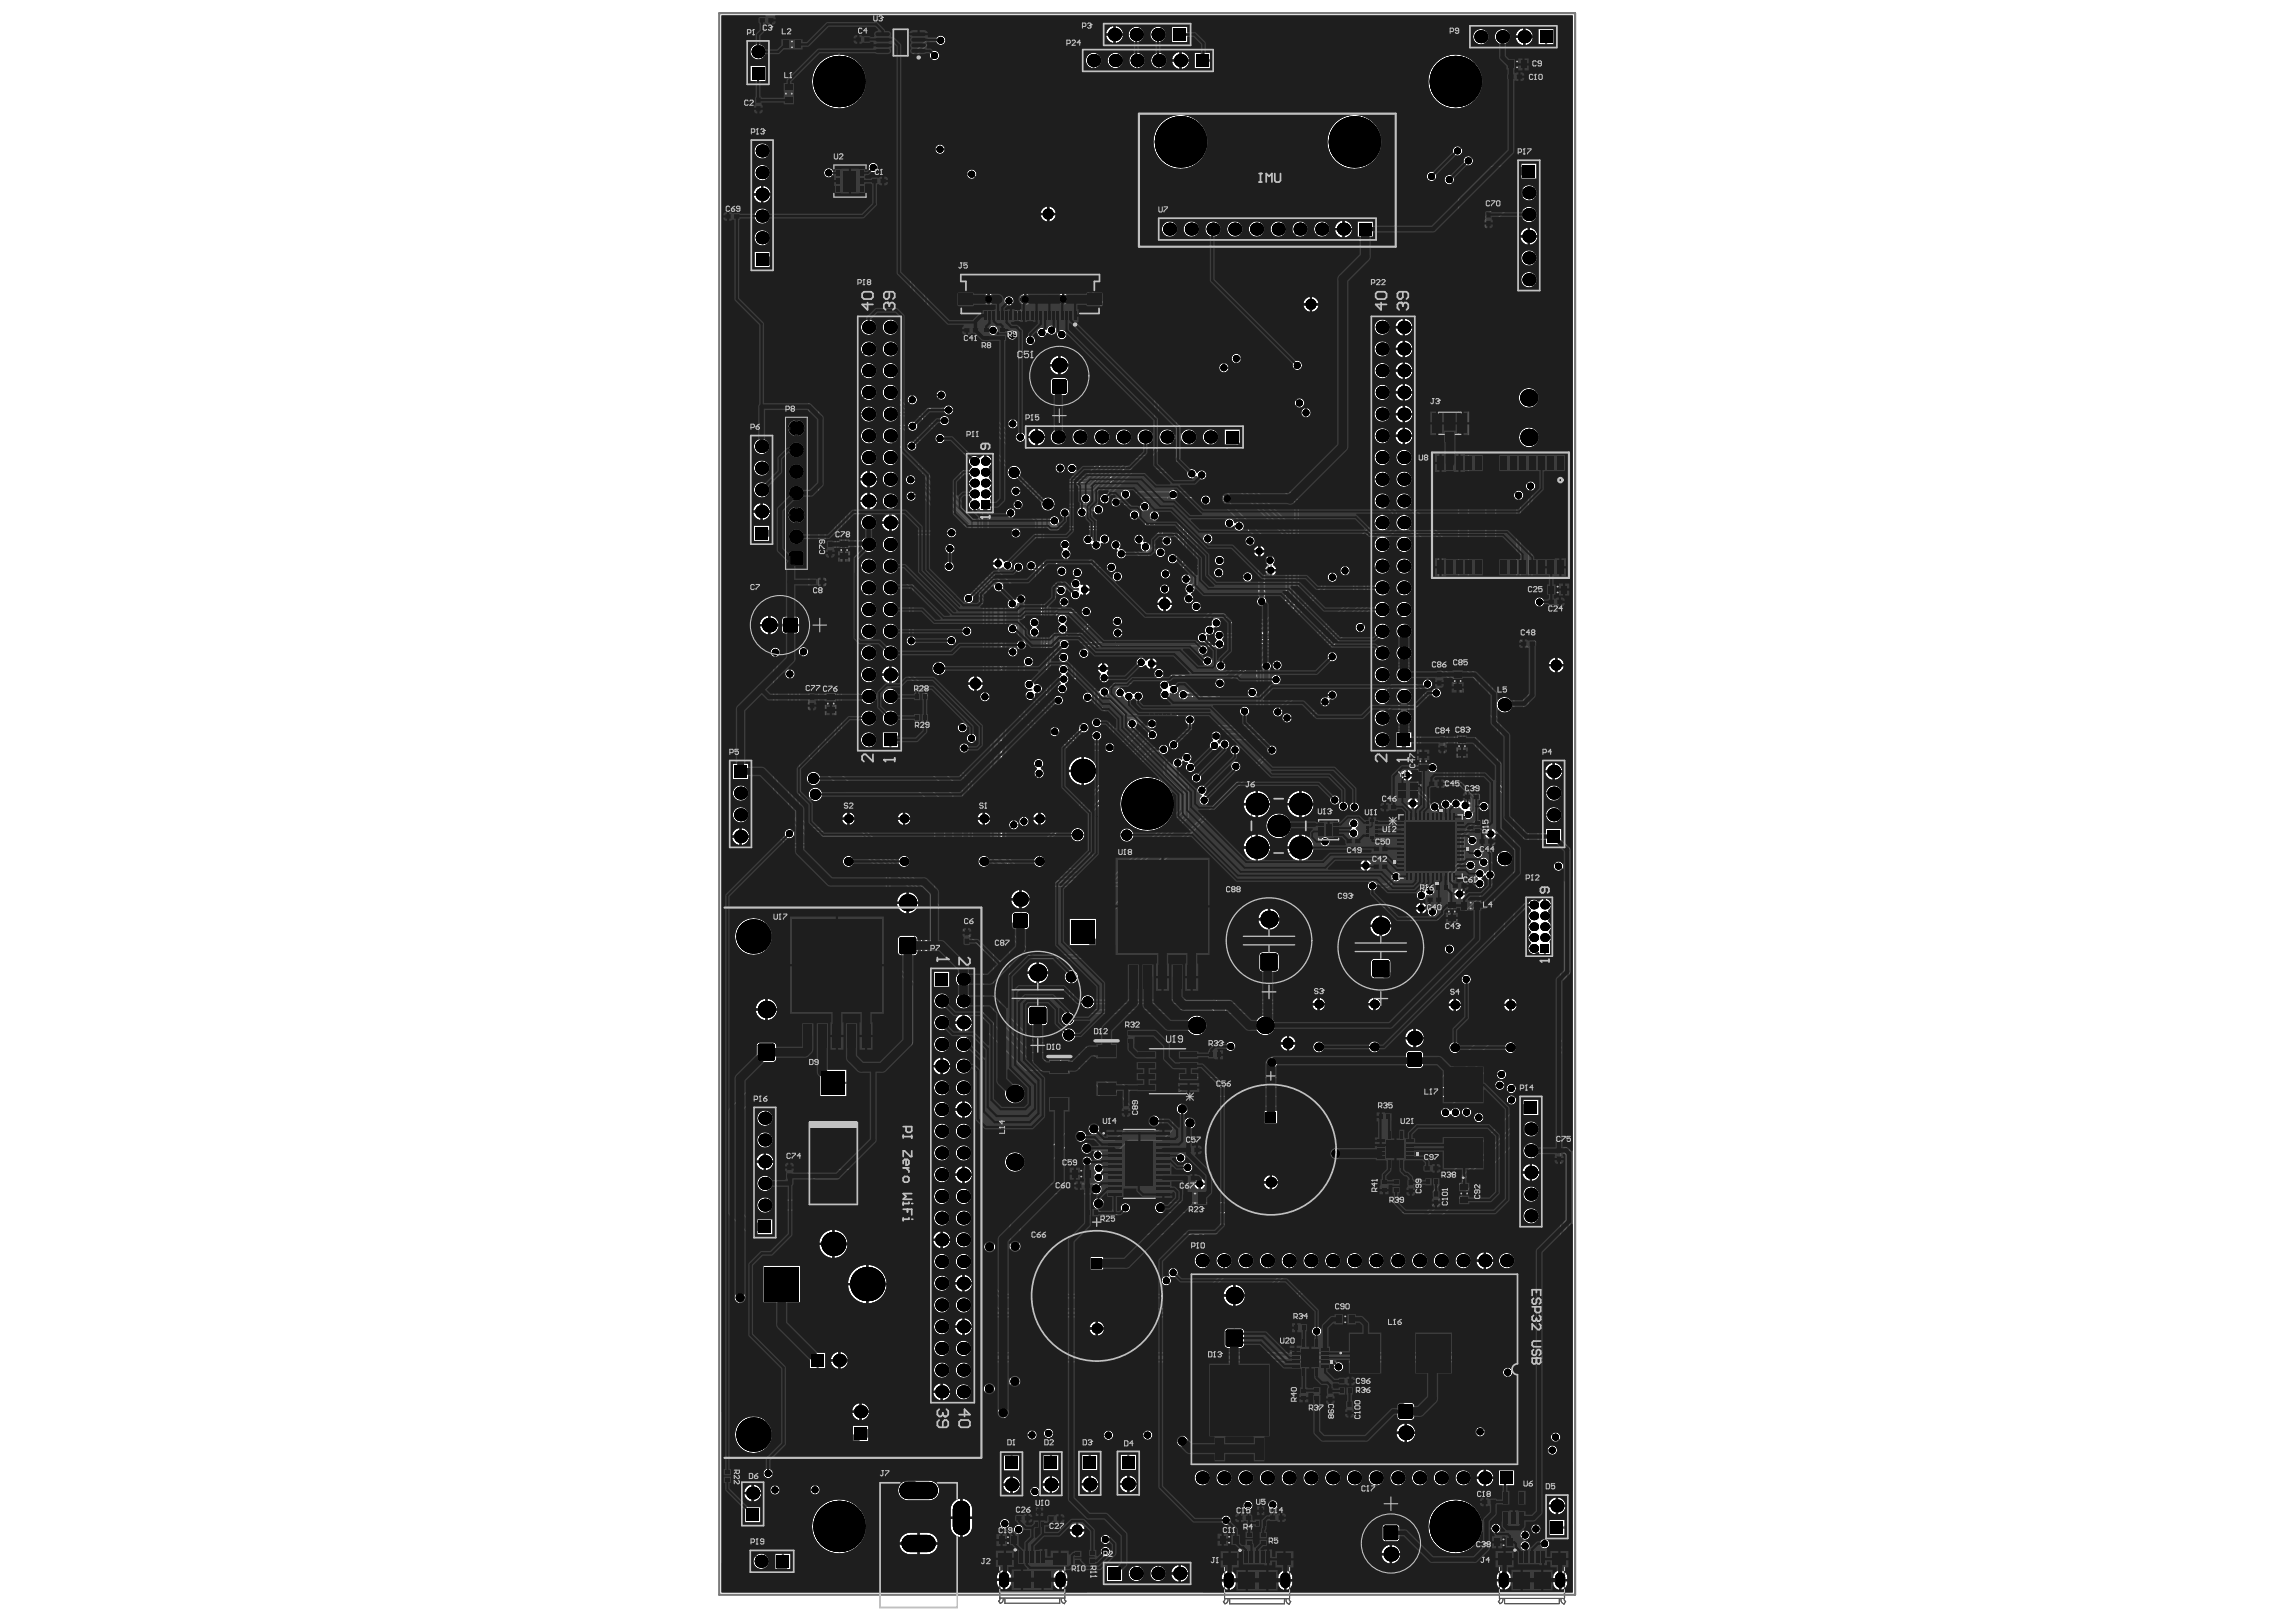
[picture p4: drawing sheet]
<svg xmlns="http://www.w3.org/2000/svg" width="297mm" height="210mm" viewBox="0 0 297 210" stroke-linecap="round" stroke-linejoin="round" font-family="sans-serif">
<g fill="none" stroke="#5a5a5a" stroke-width=".13">
<circle cx="146.1" cy="148.5" r=".17"/>
<circle cx="146.1" cy="147" r=".17"/>
<circle cx="146.1" cy="152.8" r=".17"/>
<circle cx="146.1" cy="151.3" r=".17"/>
<circle cx="146.1" cy="149.9" r=".17"/>
<circle cx="147.5" cy="148.5" r=".17"/>
<circle cx="147.5" cy="152.8" r=".17"/>
<circle cx="147.5" cy="147" r=".17"/>
<circle cx="147.5" cy="151.3" r=".17"/>
<circle cx="147.5" cy="149.9" r=".17"/>
<circle cx="149" cy="148.5" r=".17"/>
<circle cx="149" cy="152.8" r=".17"/>
<circle cx="149" cy="147" r=".17"/>
<circle cx="149" cy="151.3" r=".17"/>
<circle cx="149" cy="149.9" r=".17"/>
</g>
<g fill="none" stroke="#5a5a5a" stroke-width=".14">
<circle cx="180.1" cy="148.3" r=".21"/>
<circle cx="180.1" cy="149.2" r=".21"/>
<circle cx="181" cy="148.3" r=".21"/>
<circle cx="181" cy="149.2" r=".21"/>
<circle cx="169.1" cy="176.1" r=".21"/>
<circle cx="169.1" cy="175.3" r=".21"/>
<circle cx="170" cy="176.1" r=".21"/>
<circle cx="170" cy="175.3" r=".21"/>
</g>
<g fill="#5a5a5a">
<path d="M156.3 176.4h8.1v9.6h-.7v3.2h-1.6v-2.7h-3.5v2.7h-1.6v-3.2h-.7z"/>
<path d="M168.8 144.6h8.1v9.6h-.8v3.3h-1.5v-2.8h-3.5v2.8h-1.6v-3.3h-.7z"/>
</g>
<g fill="none" stroke="#5a5a5a" stroke-width=".13">
<path d="M97.7 12.5h.8v2h-.8zM98.2 2.2h2v.8h-2zM101.1 5.1h2.7v1.3h-2.7zM101.4 10.8h1.3v2.6h-1.3zM101.5 12.1h1.1M101.9 5.7h1.1M102.1 11.6v1M102.5 5.2v1.1M110.6 4.7h2v.8h-2zM113 3.5h7.1v4.1h-7.1zM116 5.5h1.1M116.5 5v1.1"/>
<path d="M194.9 7.7h2.7v1.2h-2.7zM195 9.5h2v.9h-2zM195.7 8.3h1.1M196.3 7.8v1.1M93.7 27.6h2.1v.8h-2.1zM112.7 23h2v.8h-2zM123.9 35.4h18.7v6.1h-18.7zM132.7 39.8h1.1M133.3 39.2v1.1M192.1 27.3h.9v2.1h-.9zM124.6 42.3h2.1v.9h-2.1zM127.1 42.3h.9v1.8h-.9z"/>
<path d="M127.3 43.2h.6M127.6 42.9v.6M129.3 42.3h.8v1.8h-.8zM129.4 43.2h.6M129.7 42.9v.6M104.8 74.9h2v.8h-2zM107 70h.8v2h-.8zM108.6 69.9h1.2v2.6h-1.2zM108.7 71.2h1M109.2 70.7v1M132.2 71.2h2v.8h-2zM132.2 68.6h.9v2h-.9z"/>
<path d="M132.4 74.2h1.7v.9h-1.7zM132.4 75.5h1.7v.9h-1.7zM133 75.9h.6M133 74.7h.6M133.3 77.1h.8v2h-.8zM133.3 74.4v.6M133.3 75.6v.6M143.2 65.6h2.1v.8h-2.1zM150.9 64.9h1.8v.9h-1.8zM151.5 65.4h.6M151.8 65.1v.6M153.1 64h.9v1.8h-.9z"/>
<path d="M153.2 64.9h.6M153.5 64.6v.6M156.6 65.5h2v.9h-2zM161.3 78h.8v2h-.8zM161.4 70.9h.8v2.1h-.8zM162.5 74.4h2.1v.9h-2.1zM162.6 72.1h.9v1.8h-.9zM162.7 73h.6M163 72.7v.6M168.4 75.7h.8v2h-.8zM200.2 75.7h2.6v1.2h-2.6zM200.2 77.5h2.1v.8h-2.1z"/>
<path d="M201 76.3h1M201.5 75.8v1M104.6 89.7h.9v2.1h-.9zM106.9 89.7h1.2v2.7h-1.2zM107 91.1h1M107.5 90.5v1.1M118.3 89.7h1.7v.9h-1.7zM118.3 92.4h1.7v.9h-1.7zM118.8 90.1h.7M118.8 92.9h.7M119.2 89.8v.6M119.2 92.6v.6"/>
<path d="M133.3 83h.9v2.1h-.9zM138.1 93.4h.9v2.1h-.9zM143 93.6h2.7v1.2h-2.7zM143.8 94.2h1.1M144.3 93.7v1.1M155.5 93.7h2.1v.8h-2.1zM161.2 83.4h2v.9h-2zM161.3 84.5h1.8v.9h-1.8zM161.5 85.8h1.2v2.7h-1.2zM161.6 87.1h1M161.9 85h.6M162.1 86.6v1.1"/>
<path d="M162.2 84.7v.6M168.5 88.8h.9v2.1h-.9zM183.5 97.2h1.2v2.6h-1.2zM183.6 98.5h1.1M184.1 98v1M185.8 86.8h.8v2.1h-.8zM186.2 95.3h.8v2h-.8zM188 86.8h1.2v2.7h-1.2zM188.1 88.1h1M188.5 95.2h1.2v2.7h-1.2zM188.6 87.6v1.1M188.6 96.6h1.1"/>
<path d="M189.1 96v1.1M196.7 82.9h2v.8h-2zM174.1 108.4h2v.9h-2zM176.6 105.8h1.9v3h-1.9zM177.6 111.7h2v.9h-2zM177.6 109.4h2v.9h-2zM178.7 104h2.1v.9h-2.1zM184.6 116h2v.9h-2zM184.8 101h2v.9h-2zM185.7 114.4h1.8v.9h-1.8zM186.3 114.9h.6M186.6 114.6v.6"/>
<path d="M187.2 116.6h1.2v2.7h-1.2zM187.3 118h1.1M187.8 114.2h2v.8h-2zM187.8 117.4v1.1M188.9 116.6h2.7v1.2h-2.7zM189.4 102.7h2v.9h-2zM189.7 117.2h1.1M190.3 116.7v1M190.6 106.1h.9v1.8h-.9zM190.8 107h.6M191.1 106.7v.6M191.3 108.5h2v.8h-2z"/>
<path d="M124.7 120.2h.8v2.1h-.8zM135.4 137.2h3.3v6.6h-3.3zM137 139.9v1.1M141.6 135.1h3.2v6.7h-3.2zM142.6 138.5h1.1M143.2 137.9v1.1M145.9 133.3h.8v1.8h-.8zM146 134.2h.6M146.3 133.9v.6M156.3 136.1h1.8v.8h-1.8zM156.9 136.5h.6M157.2 136.2v.6"/>
<path d="M101.7 150.6h.8v2.1h-.8zM136.5 140.5h1.1M138.6 151.3h2.6v1.2h-2.6zM139.1 153h2v.9h-2zM139.4 151.9h1M139.9 151.4v1M140.3 156.5h1.8v.9h-1.8zM140.9 156.9h.6M141.2 156.6v.6M145.3 142.3h.8v2.1h-.8zM152.8 152.1h2.1v.8h-2.1zM153.1 154.2h3.1v1.7h-3.1z"/>
<path d="M153.3 148.4h2v.8h-2zM154.1 155.1h1.1M154.6 154.5v1.1M178.2 144.1h1.8v.9h-1.8zM178.6 152.6h.9v1.8h-.9zM178.8 153.5h.6M178.8 144.5h.6M179.1 153.2v.6M179.1 144.2v.6M180.2 152.6h.9v1.8h-.9zM180.3 153.5h.6M180.6 153.2v.6"/>
<path d="M182.1 152.6h.8v2h-.8zM184.2 150.8h2v.8h-2zM184.4 152.5h1.8v.9h-1.8zM185 152.9h.6M185.3 152.6v.6M185.4 154.1h.8v2h-.8zM188.8 153.1h1.2v2.7h-1.2zM188.9 154.4h1.1M189.4 153.9v1.1M201.3 148.4h.8v2.1h-.8zM93.5 170.4h8.5v13h-8.5zM167.3 171.4h1.8v.9h-1.8z"/>
<path d="M167.9 171.8h.6M168.2 171.5v.6M168.2 179.6h.9v1.7h-.9zM169.9 179.5h.9v1.8h-.9zM171.7 179.5h.8v2.1h-.8zM172.7 170.1h2.7v1.2h-2.7zM173.1 178.3h2.1v.8h-2.1zM173.2 179.6h1.8v.8h-1.8zM173.5 170.7h1.1M174 170.2v1.1M174.1 179.7v.6M191 178.5h10.3v8.3h-10.3z"/>
<path d="M93.7 190.1h.8v1.8h-.8zM93.8 191h.6M94.1 190.7v.6M100.9 189.6h3.9v4.3h-3.9zM102 187h.9v2h-.9zM102.3 191.8h1.1M102.9 191.2v1.1M103.5 187.1h.9v1.8h-.9zM103.7 188h.6M104 187.7v.6M105.1 187.1h.9v1.8h-.9zM105.3 188h.6"/>
<path d="M105.6 187.7v.6M108.2 189.4h6.6v3.2h-6.6zM111 191h1.1M111.5 190.4v1.1M129.1 198.7h2.6v1.2h-2.6zM129.9 199.3h1M130.4 198.8v1M131.4 196h2v.9h-2zM131.6 185.3h.8v1.8h-.8zM131.7 186.2h.6M132 185.9v.6M132.3 194h10.3v8.3h-10.3z"/>
<path d="M135.5 196.1h2.1v.8h-2.1zM136.6 185.1h.9v1.8h-.9zM136.7 186h.6M136.9 198.1h1.1M137 185.7v.6M137.5 197.6v1.1M141.7 185.4h.8v1.7h-.8zM141.8 186.2h.6M142.1 185.9v.7M146.9 185.4h.8v1.8h-.8zM147 186.3h.6M147.3 186v.6"/>
<path d="M157.7 198.6h2.6v1.3h-2.6zM158.5 199.3h1M159 198.7v1.1M159.9 196h2.1v.8h-2.1zM161.2 198.2h.9v1.8h-.9zM161.3 199.1h.6M161.6 198.8v.6M163 198.3h.9v1.8h-.9zM163.1 199.2h.6M163.4 198.9v.6M164.2 196h2v.8h-2zM168.4 180.4h.6"/>
<path d="M168.7 180.1v.7M170.1 180.4h.6M170.4 180.1v.6M173.8 180h.6M174.2 181.3h.8v2h-.8zM191.6 193.9h2.1v.9h-2.1zM193.2 199h2.6v1.2h-2.6zM194 199.6h1M194.5 199.1v1M194.6 187.5h2v.8h-2zM194.8 194.6h.9v2h-.9zM195.6 182.7h1.1"/>
<path d="M195.7 198.7h.9v1.8h-.9zM195.8 199.6h.6M196.1 199.3v.6M196.1 182.1v1.1M197.5 187.6h.8v2.1h-.8zM198.3 198.6h.8v1.8h-.8zM198.4 199.5h.6M198.7 194.7h.8v2h-.8zM198.7 199.2v.6M201.1 192.2h1.8v.9h-1.8zM201.7 192.7h.6M202 192.4v.6"/>
<path d="M139 203.3h.8v2h-.8zM139 200.7h.9v1.8h-.9zM139.1 201.6h.6M139.4 201.3v.6M140.9 200.6h.9v1.8h-.9zM141 203.3h.9v2h-.9zM141.1 201.5h.6M141.4 201.2v.6"/>
</g>
<path d="M134.6 69.7h1.6v-1.2h1.2v-1.6h20.5v1.6h1.2v1.2h1.6v20.5h-1.6v1.2h-1.2v1.7h-20.5v-1.7h-1.2v-1.2h-1.6zM146.9 135.9h1.7v-.3h4.9v.3h1.7v5.4h-1.7v.4h-4.9v-.4h-1.7zM168.8 144.6h8.1v9.6h-.8v3.3h-1.5v-2.8h-3.5v2.8h-1.6v-3.3h-.7zM177.9 146.1h5.3v5.3h-5.3zM156.3 176.4h8.1v9.6h-.7v3.2h-1.6v-2.7h-3.5v2.7h-1.6v-3.2h-.7zM166.9 173h5.3v5.4h-5.3z" fill="none" stroke="#5a5a5a" stroke-width=".17"/>
<g fill="none" stroke="#5a5a5a" stroke-width=".22">
<path d="M98.1 13.5h.1M99.2 2.6h.1M196 9.9h.1M94.7 28h.1M113.7 23.4h.1M192.6 28.4h.1M105.8 75.3h.1M107.4 71h.1M132.7 69.6h.1M133.2 71.6h.1M133.7 78.1h.1M144.2 66h.1"/>
<path d="M161.8 71.9h.1M168.8 76.7h.1M201.3 77.9h.1M105 90.8h.1M133.7 84h.1M138.6 94.5h.1M156.6 94.1h.1M169 89.9h.1M186.2 87.8h.1M186.6 96.3h.1M178.6 112.2h.1M178.6 109.9h.1"/>
<path d="M185.6 116.4h.1M185.8 101.4h.1M188.8 114.6h.1M190.4 103.1h.1M192.3 108.9h.1M125.1 121.3h.1M102.1 151.6h.1M140.1 153.4h.1M145.7 143.4h.1M153.8 152.5h.1M154.3 148.8h.1M185.8 155.1h.1"/>
<path d="M201.7 149.4h.1M174.1 178.7h.1M102.4 188h.1M136.5 196.5h.1M161 196.4h.1M165.2 196.4h.1M174.6 182.3h.1M192.6 194.4h.1M195.2 195.6h.1M195.6 187.9h.1M197.9 188.7h.1M199.1 195.7h.1"/>
<path d="M139.4 204.3h.1"/>
</g>
<circle cx="97.7" cy="178" r=".28" fill="#5a5a5a"/>
<path d="M111.6 5.1h.1" fill="none" stroke="#5a5a5a" stroke-width=".22"/>
<circle cx="132" cy="117.8" r=".28" fill="#5a5a5a"/>
<path d="M157.6 65.9h.1M163.6 74.8h.1M162.2 83.9h.1M182.5 153.6h.1M172.1 180.6h.1" fill="none" stroke="#5a5a5a" stroke-width=".22"/>
<circle cx="183" cy="135.7" r=".28" fill="#5a5a5a"/>
<path d="M185.2 151.2h.1" fill="none" stroke="#5a5a5a" stroke-width=".22"/>
<circle cx="100.9" cy="80.9" r=".28" fill="#5a5a5a"/>
<path d="M125.6 42.7h.1M132.4 196.5h.1" fill="none" stroke="#5a5a5a" stroke-width=".22"/>
<circle cx="137" cy="48.6" r=".28" fill="#5a5a5a"/>
<path d="M161.7 79h.1M141.4 204.3h.1" fill="none" stroke="#5a5a5a" stroke-width=".22"/>
<g fill="#5a5a5a">
<circle cx="179.9" cy="199.7" r=".28"/>
<circle cx="181.9" cy="184" r=".28"/>
</g>
<path d="M197.7 83.3h.1M175.1 108.8h.1M179.7 104.4h.1" fill="none" stroke="#5a5a5a" stroke-width=".22"/>
<g fill="none" stroke="#5a5a5a" stroke-width=".13">
<path d="M97.8 12.9h.6v.3h-.6zM97.8 13.9h.6v.2h-.6zM97.8 13.2v.7M98.4 13.2v.7M98.6 2.3h.2v.6h-.2zM98.8 2.3h.7M98.8 2.9h.7M99.5 2.3h.3v.6h-.3zM101.5 5.2h1.9v1.1h-1.9zM101.5 11.2h1.1v1.9h-1.1zM111.2 5.4v-.6h-.2v.6h1.2v-.6h-.2v.6M111.2 4.8h.8"/>
<path d="M114.7 3.7h3.6v3.6h-3.6zM195.3 7.8h1.9v1.1h-1.9zM195.4 9.6h1.2v.6h-1.2zM195.7 9.6v.6M196.4 9.6v.6M94.2 27.7h1.1v.6h-1.1zM94.4 27.7v.6M95.1 27.7v.6M108.3 21.8h3.3v3.3h-3.3zM109.6 21.8a.34 .34 0 0 0 .4 .3 .34 .34 0 0 0 .3-.3M113.1 23.1h.2v.6h-.2zM113.3 23.7h.8"/>
<path d="M113.3 23.1h.8M114.1 23.1h.2v.6h-.2zM124.3 35.5h17.9v.9h-17.9zM125 36.4v3.3h-.6v.9h2.5v-.1h12.7v.1h2.6v-.9h-.6v-3.3M125 37.9h16.6M192.3 27.8h.6v1.1h-.6zM192.3 28h.6M192.3 28.7h.6M125.1 42.4h.2v.7h-.2zM125.3 43h.7M125.3 42.5h.7M126 42.4h.2v.7h-.2z"/>
<path d="M127.3 42.7h.6v1.1h-.6zM129.4 42.6h.6v1.2h-.6zM102.1 71.4l.2-.1h1.6l.1 .3v1.5l-.3 .1h-1.5l-.2-.2zM105.2 75h.2v.6h-.2zM105.4 75h.7M105.4 75.6h.7M106.1 75h.3v.6h-.3zM107.1 70.4h.6v.2h-.6zM107.1 71.4h.6v.2h-.6zM107.1 70.6v.8M107.7 70.6v.8M108.7 70.2h1v1.9h-1z"/>
<path d="M132.4 69h.6v.3h-.6zM132.4 70h.6v.2h-.6zM132.4 69.3v.7M132.7 75.6h1.1v.6h-1.1zM132.7 74.4h1.1v.6h-1.1zM132.8 71.3v.6h-.2v-.6h1.2v.6h-.2v-.6M132.8 71.9h.8M132.9 69.3v.7M133.4 77.7h.6v-.2h-.6v1.2h.6v-.2h-.6M134 77.7v.8M136.4 68.8h22.4v22.4h-22.4zM143.7 65.7h.2v.6h-.2z"/>
<path d="M143.9 66.3h.7M143.9 65.7h.7M144.6 65.7h.2v.6h-.2zM151.2 65.1h1.2v.6h-1.2zM153.2 64.3h.6v1.2h-.6zM157 65.6h.3v.6h-.3zM157.3 65.7h.7M157.3 66.2h.7M157.4 68.8l1.4 1.4M158 65.6h.2v.6h-.2zM161.4 78.6h.6v-.2h-.6v1.2h.6v-.3h-.6M161.5 71.6h.6v-.2h-.6v1.1h.6v-.2h-.6"/>
<path d="M162 78.6v.7M162.1 71.6v.7M162.7 72.4h.6v1.2h-.6zM163 74.5h.2v.6h-.2zM163.2 75.1h.7M163.2 74.5h.7M163.9 74.5h.2v.6h-.2zM168.5 77h.6v.2h-.6zM168.5 76.1h.6v.2h-.6zM168.5 76.3v.7M169.1 76.3v.7M200.6 75.8h1.9v1h-1.9z"/>
<path d="M200.9 77.6v.6h-.2v-.6h1.1v.6h-.2v-.6M200.9 78.2h.7M104.8 90.4v.7M105.4 90.4h-.7v-.2h.7v1.1h-.7v-.2h.7M107 90.1h1v1.9h-1zM118.6 89.8h1.1v.6h-1.1zM118.6 92.6h1.1v.6h-1.1zM133.4 83.5h.7v.2h-.7zM133.4 84.4h.7v.2h-.7zM133.5 83.7v.7M134 83.7v.7M138.3 94.1v.7"/>
<path d="M138.9 94.1h-.7v-.2h.7v1.1h-.7v-.2h.7M143.4 93.7h1.9v1.1h-1.9zM156 93.8h1.1v.6h-1.1zM156.2 93.8v.6M156.9 93.8v.6M161.6 86.2h1v1.9h-1zM161.6 84.7h1.2v.6h-1.2zM161.8 84.2v-.6h-.2v.6h1.2v-.6h-.3v.6M161.8 83.6h.7M168.7 89.3h.6v1.1h-.6zM168.7 89.5h.6M168.7 90.2h.6"/>
<path d="M183.6 97.6h1.1v1.8h-1.1zM185.9 87.3h.6v.2h-.6zM185.9 88.2h.6v.2h-.6zM185.9 87.5v.7M186.3 96v.7M186.5 87.5v.7M186.9 96h-.6v-.3h.6v1.2h-.6v-.2h.6M188.1 87.2h1v1.9h-1zM188.6 95.6h1.1v1.9h-1.1zM197.3 83.6v-.6h-.2v.6h1.2v-.6h-.3v.6M197.3 83h.7M161.9 103.4h7v7h-7z"/>
<path d="M174.5 108.5h.2v.6h-.2zM174.7 108.6h.8M174.7 109.1h.8M175.5 108.5h.2v.6h-.2zM178 109.6h.3v.6h-.3zM178.2 111.9h.8M178.2 112.5v-.6h-.2v.6h1.2v-.6h-.2v.6M178.3 109.6h.7M178.3 110.1h.7M179 109.6h.2v.6h-.2zM179.4 104.1v.6h-.2v-.6h1.1v.6h-.2v-.6M179.4 104.7h.7"/>
<path d="M181.1 105.6h7.9v7.9h-7.9zM182.5 105.6l-1.4 1.4M185 116.1h1.2v.6h-1.2zM185.2 101.1h1.2v.6h-1.2zM185.2 116.1v.6M185.4 101.1v.6M185.9 116.1v.6M186 114.6h1.2v.6h-1.2zM186.1 101.1v.6M187.3 117h1.1v1.9h-1.1zM188.5 114.9v-.6h-.3v.6h1.2v-.6h-.2v.6M188.5 114.3h.7"/>
<path d="M189.3 116.7h1.9v1h-1.9zM189.8 102.8h.3v.6h-.3zM190.1 103.4h.7M190.1 102.9h.7M190.8 102.8h.2v.6h-.2zM190.8 106.4h.6v1.2h-.6zM191.7 108.6h.2v.6h-.2zM191.9 109.2h.8M191.9 108.6h.8M192.7 108.6h.2v.6h-.2zM124.8 121.6h.6v.2h-.6zM124.8 120.7h.6v.2h-.6z"/>
<path d="M124.8 120.9v.7M125.4 120.9v.7M135.6 138.3h2.9v4.4h-2.9zM141.7 136.2h3v4.5h-3zM146 133.6h.6v1.2h-.6zM148.8 136.2h-1.2v.6h1.2M148.8 137.6h-1.2v.6h1.2M148.8 139h-1.2v.6h1.2M148.8 135.9h4.5v5.5h-4.5zM153.3 136.2h1.2v.6h-1.2M153.3 137.6h1.2v.6h-1.2M153.3 139h1.2v.6h-1.2"/>
<path d="M156.6 136.2h1.2v.6h-1.2zM101.8 152h.6v.2h-.6zM101.8 151.1h.6v.2h-.6zM101.8 151.3v.7M102.4 151.3v.7M138.9 151.4h1.9v1h-1.9zM139.8 153.7v-.6h-.3v.6h1.2v-.6h-.2v.6M139.8 153.1h.7M140.7 156.6h1.1v.6h-1.1zM145 146.3h4.8v8.6h-4.8zM145.4 142.8h.6v.2h-.6zM145.4 143.7h.6v.2h-.6z"/>
<path d="M145.4 143v.7M146 143v.7M147.1 146.3a.34 .34 0 0 0 .3 .3 .34 .34 0 0 0 .3-.3M148.8 140.5h-1.2v.5h1.2M153.3 140.5h1.2v.5h-1.2M153.3 152.2h.2v.6h-.2zM153.4 154.3h2.4v1.5h-2.4zM153.5 152.2h.7M153.5 152.8h.7M153.9 149.1v-.6h-.2v.6h1.2v-.6h-.2v.6M153.9 148.5h.8M154.2 152.2h.2v.6h-.2z"/>
<path d="M169.1 145.3h7.5v8.3h-7.5zM169.8 153.6v3.2h1v-3.2M172.3 153.6v1.1h1v-1.1M174.8 152.8l.9 1M174.8 153.3h.9M174.9 153.6v3.2h1v-3.2M175.2 152.8v1M175.7 152.8l-.9 1M178.5 144.2h1.2v.6h-1.2zM178.8 152.9h.6v1.2h-.6zM180.3 152.9h.6v1.2h-.6zM182.2 153.2h.6v-.2h-.6v1.2h.6v-.3h-.6"/>
<path d="M182.8 153.2v.7M184.6 150.9h.2v.6h-.2zM184.7 152.6h1.2v.6h-1.2zM184.8 151.5h.8M184.8 150.9h.8M185.5 154.5h.6v.2h-.6zM185.5 155.4h.6v.2h-.6zM185.5 154.7v.7M185.6 150.9h.2v.6h-.2zM186.1 154.7v.7M188.9 153.5h1.1v1.9h-1.1zM201.4 149.1h.6v-.2h-.6v1.1h.6v-.2h-.6"/>
<path d="M202 149.1v.7M156.6 177h7.5v8.3h-7.5zM167.6 171.5h1.2v.6h-1.2zM168.4 179.9h.6v1.1h-.6zM170.1 179.8h.6v1.2h-.6zM171.8 180h.6v.2h-.6zM173.1 170.2h1.9v1.1h-1.9zM173.5 179.7h1.2v.6h-1.2zM173.8 178.4h.7M173.8 179v-.6h-.2v.6h1.1v-.6h-.2v.6M93.8 190.4h.6v1.2h-.6zM101.2 191h3.3v1.6h-3.3z"/>
<path d="M102.1 187.4h.6v1.2h-.6zM102.1 187.7h.6M102.1 188.4h.6M103.7 187.4h.6v1.2h-.6zM105.3 187.4h.6v1.2h-.6zM109.3 189.5h4.4v3h-4.4zM129.5 198.8h1.8v1h-1.8zM131.7 185.6h.6v1.2h-.6zM131.8 196.2h.2v.6h-.2zM132 196.8h.7M132 196.2h.7M132.6 195.9h9.7v4.4h-9.7z"/>
<path d="M132.7 196.2h.3v.6h-.3zM136 196.2h1.1v.6h-1.1zM136.2 196.2v.6M136.7 185.4h.6v1.2h-.6zM136.9 196.2v.6M141.8 185.7h.6v1.1h-.6zM147 185.7h.6v1.2h-.6zM157.3 185.3v3.3h1v-3.3M157.5 184.6l.9 .9M157.5 185h.9M157.9 184.6v.9M158.1 198.7h1.9v1.1h-1.9z"/>
<path d="M158.4 184.6l-.9 .9M159.9 185.3v1.2h.9v-1.2M160.6 196.7h.7M160.6 196.1v.6h-.2v-.6h1.1v.6h-.2v-.6M161.3 198.5h.6v1.2h-.6zM162.4 185.3v3.3h1v-3.3M163.1 198.6h.6v1.2h-.6zM164.6 196.1h.2v.6h-.2zM164.8 196.1h.8M164.8 196.7h.8M165.6 196.1h.2v.6h-.2zM171.8 180.9h.6v.2h-.6z"/>
<path d="M171.8 180.2v.7M172.4 180.2v.7M174.3 181.7h.6v1.2h-.6zM174.3 181.9h.6M174.3 182.6h.6M191.3 180.5h9.7v4.4h-9.7zM192.1 194.1h.2v.6h-.2zM192.3 194.7h.7M192.3 194.1h.7M193 194.1h.2v.6h-.2zM193.6 199.1h1.9v1h-1.9zM195 195.3v.7"/>
<path d="M195 187.6h.2v.6h-.2zM195.2 187.6h.8M195.2 188.2h.8M195.6 195.3h-.7v-.3h.7v1.2h-.7v-.2h.7M195.8 199h.6v1.2h-.6zM196 187.6h.2v.6h-.2zM197.6 188.1h.6v.2h-.6zM197.6 189h.6v.2h-.6zM197.6 188.3v.7M198.2 188.3v.7M198.4 198.9h.6v1.2h-.6zM198.8 196.1h.6v.2h-.6z"/>
<path d="M198.8 195.1h.6v.2h-.6zM198.8 195.3v.8M199.4 195.3v.8M201.4 192.4h1.2v.6h-1.2zM129.7 203.9a.28 .28 0 0 1 .3-.1 .28 .28 0 0 1 .2 .2v.8a.28 .28 0 0 1-.3 .3 .28 .28 0 0 1-.3-.3zM137 203.9a.28 .28 0 0 1 .3-.1 .28 .28 0 0 1 .2 .2v.8a.28 .28 0 0 1-.3 .3 .28 .28 0 0 1-.3-.3zM139.1 203.9v.8M139.1 201h.6v1.2h-.6zM139.7 203.9h-.6v-.2h.6v1.2h-.6v-.2h.6M141.1 200.9h.6v1.2h-.6zM141.2 204v.7M141.7 204h-.6v-.3h.6v1.2h-.6v-.2h.6"/>
<path d="M158.7 204a.28 .28 0 0 1 .3-.2 .28 .28 0 0 1 .2 .3l.1 .8a.28 .28 0 0 1-.3 .3 .28 .28 0 0 1-.3-.3zM166 204a.28 .28 0 0 1 .4-.2 .28 .28 0 0 1 .2 .3v.8a.28 .28 0 0 1-.3 .3 .28 .28 0 0 1-.3-.3zM194.3 204a.28 .28 0 0 1 .3-.2 .28 .28 0 0 1 .2 .3v.8a.28 .28 0 0 1-.3 .2 .28 .28 0 0 1-.2-.2zM201.6 204a.28 .28 0 0 1 .3-.2 .28 .28 0 0 1 .2 .3v.8a.28 .28 0 0 1-.3 .2 .28 .28 0 0 1-.2-.2z"/>
<circle cx="117.3" cy="6.3" r=".55"/>
<circle cx="108.7" cy="22.4" r=".08"/>
<circle cx="103" cy="58.2" r=".45"/>
<circle cx="103" cy="55.4" r=".45"/>
<circle cx="103" cy="55.4" r="1"/>
<circle cx="103" cy="58.2" r="1"/>
<circle cx="103" cy="69.5" r=".45"/>
<circle cx="103" cy="66.6" r=".45"/>
<circle cx="103" cy="63.8" r=".45"/>
<circle cx="103" cy="72.3" r=".45"/>
<circle cx="103" cy="61" r=".45"/>
<circle cx="103" cy="61" r="1"/>
<circle cx="103" cy="69.5" r="1"/>
<circle cx="103" cy="66.6" r="1"/>
<circle cx="103" cy="63.8" r="1"/>
<circle cx="157.9" cy="70.3" r=".08"/>
<circle cx="145.3" cy="146.7" r=".08"/>
<circle cx="189.3" cy="150.4" r=".08"/>
<circle cx="175.4" cy="175.1" r=".08"/>
<circle cx="133.6" cy="196.9" r=".55"/>
<circle cx="192.3" cy="181.5" r=".55"/>
</g>
<g fill="none" stroke="#5a5a5a" stroke-width=".14">
<path d="M185 53h5.1v4.4h-5.1zM185.8 55.8h.3M185.8 53.8h.3M185.8 53.8v2M186.1 56.2h.1M186.1 53.5v2.7M186.9 56.2h1.3M189 53.4v2.8M189.1 53.8h.2v2h-.3M129.3 201.2h8.5v5.6h-8.5zM129.3 206.8v.3l-.1 .1 .2 .3a.51 .51 0 0 0 .4-.6M130 206.9v.6h7.1v-.6"/>
<path d="M137.3 206.9v.3l.2 .2 .2 .1M137.8 206.8v.3l.1 .1-.2 .3M158.4 201.3h8.4v5.6h-8.4zM158.4 206.8v.4l-.1 .1 .2 .2a.51 .51 0 0 0 .4-.6M159.1 206.9v.6h7.1v-.6M166.8 206.8l.1 .4 .1 .1-.2 .3-.3-.1-.1-.3v-.3M194 206.8v.3l-.2 .1 .2 .3a.51 .51 0 0 0 .4-.6M194 201.3h8.4v5.6h-8.4zM194.7 206.9v.6h7v-.6M202.4 206.8v.3l.1 .1-.2 .4-.2-.2-.1-.2v-.3"/>
<circle cx="137" cy="48.6" r="3.8"/>
<circle cx="187.6" cy="54.8" r=".61"/>
<circle cx="187.6" cy="54.8" r=".37"/>
<circle cx="100.9" cy="80.9" r="3.8"/>
<circle cx="117.4" cy="119.6" r="5.5"/>
<circle cx="132" cy="117.8" r="3.8"/>
<circle cx="99.2" cy="133.4" r="5.5"/>
<circle cx="134.3" cy="128.6" r="5.5"/>
<circle cx="164.2" cy="121.7" r="5.5"/>
<circle cx="178.6" cy="122.6" r="5.5"/>
<circle cx="183" cy="135.7" r="3.8"/>
<circle cx="159.7" cy="170.4" r="5.5"/>
<circle cx="179.9" cy="199.7" r="3.8"/>
<circle cx="181.9" cy="184" r="3.8"/>
</g>
<path d="M117.5 192.9h2.7M117.7 199.7h2.3M124.4 195.3v2.2" fill="none" stroke="#5a5a5a" stroke-width="2.2"/>
<path d="M117.5 192.9h2.7M117.7 199.7h2.3M124.4 195.3v2.2" fill="none" stroke="#5a5a5a" stroke-width="1.1"/>
<path d="M93 1.7h110.8v204.7h-110.8z" fill="none" stroke="#787878" stroke-width=".28"/>
<g fill="#8c8c8c">
<path d="M138.3 66.9h.4v.3h-.4z"/>
<path d="M143.8 66.9h.4v.3h-.4z"/>
<path d="M149.4 66.9h.4v.3h-.4z"/>
<path d="M160.4 86.1h.3v.5h-.3z"/>
<path d="M160.4 80.6h.3v.4h-.3z"/>
<path d="M160.4 75.1h.3v.4h-.3z"/>
<path d="M144.4 92.8h.4v.3h-.4z"/>
<path d="M149.9 92.8h.4v.3h-.4z"/>
<path d="M155.5 92.8h.4v.3h-.4z"/>
<path d="M134.6 85.6h.2v.4h-.2z"/>
<path d="M134.6 80.1h.2v.4h-.2z"/>
<path d="M154.9 66.9h.4v.3h-.4z"/>
<path d="M134.6 74.5h.2v.4h-.2z"/>
<path d="M138.8 92.8h.5v.3h-.5z"/>
</g>
<path d="M131.1 122.9h1.8M132 122v1.8M183 140v1.8M182.1 140.9h1.8M94.4 173h-.5v6.7h7.7v-6.7h-.5M94.6 179.7v1.3M95.7 179.7v1.3M97.2 179.7v.9h1.1v-.9M99.7 179.7v1.3M100.8 179.7v1.3M181 178.9h1.8M181.9 178v1.8" fill="none" stroke="#8c8c8c" stroke-width=".14"/>
<g fill="none" stroke="#8c8c8c" stroke-width=".17">
<path d="M137.4 68.7h-1.1v1M157.9 68.7h1.1v1M136.3 90.2v1.1h1.1M159 90.2v1.1h-1.1M114.1 119h6.6M117.4 118.2v.8M95.8 134h6.7M95.8 132.9h6.7M99.2 132v.9M99.2 134v.8M99.2 139.2v1.7M114.1 120.2h6.6"/>
<path d="M116.5 126.2h1.8M117.4 120.2v.8M117.4 125.4v1.7M98.3 140h1.7M156.4 171h6.6M156.4 169.9h6.6M158.8 177h1.8M159.7 169v.9M159.7 171v.8M159.7 176.2v1.7"/>
</g>
<g fill="none" stroke="#8c8c8c" stroke-width=".22">
<path d="M167 78.2h-.3v10.3h.3M171.2 78.3h.3v10.2h-.3M144.3 93.9h.1M144.3 94.6h.1M161.7 87.1v.1M162.5 87.1v.1M137 115.5v-10.6h6.2v10.6M104.4 174.6h5.6v2.9h-5.6zM101.2 192v.6h.9M104.5 192v.6h-.8M109.9 181.3h2.8v5.6h-2.8zM132.7 197.1h9.6v2h-9.6z"/>
<path d="M191.3 181.7h9.7v2h-9.7z"/>
</g>
<path d="M107.7 189.5v3" fill="none" stroke="#8c8c8c" stroke-width=".44"/>
<path d="M137 114.7h6.2v.9h-6.2z" fill-rule="evenodd" fill="#8c8c8c"/>
<g fill="none" stroke="#8c8c8c" stroke-width=".13">
<path d="M130.9 75h.2M131 74.3h.1M131 74.3v.7M131 74.3l.1 .2M131.1 70l-.1-.1v-.2l.1-.2h.5l.1 .2v.2l-.1 .1M131.1 70.2l-.1 .1v.2l.2 .1M131.1 70.9l-.1 .1v.2l.2 .1M131.2 70.6h.1M131.2 71.3h.1M131.3 75.7l-.1-.2h-.3l-.1 .2v.1l.5 .4h-.5M131.3 70.5l-.1 .1M131.3 70.4v.1"/>
<path d="M131.3 71.1v.1M131.3 71.2l-.1 .1M131.5 74.8l-.2 .2M131.6 70.2l.1 .1v.2l-.1 .1-.3-.1M131.6 70.9l.1 .1v.2l-.1 .1-.3-.1M131.7 76l-.2 .2M131.8 74.8h-.4l-.1-.1v-.2l.1-.2h.4v.7M131.9 76h-.3l-.1-.1v-.2l.1-.2h.3v.7M132.3 77.4l-.1-.2v-.2l.1-.1h.5l.1 .1v.2l-.1 .2M132.3 77.6l-.1 .1v.2l.1 .1h.1l.5-.4v.4M132.5 78.3l-.1-.1-.2 .1v.3l.1 .1 .2-.1M132.5 78.3l.1-.1 .3 .1v.3l-.1 .1-.3-.1"/>
<path d="M132.5 78.3v.3M132.9 72.5l-.1-.1h-.2l-.2 .1v.1l.5 .4h-.5M133.5 72.5l-.1-.1h-.2l-.1 .1v.1l.4 .4h-.4M133.8 72.5l.1-.1h.2l.1 .1v.4l-.1 .1h-.2l-.1-.1M143.5 64.7h.3l.1-.1-.1-.2h-.2l-.1 .1v.5l.1 .1h.2l.1-.1M144.6 64.5l-.1-.1h-.3l-.1 .1v.1l.5 .5h-.5M144.8 64.5l.1-.1h.2l.1 .1v.5l-.1 .1h-.2l-.1-.1M150.1 65.2l-.3 .4M150.1 65.2h.3l.1 .1v.2l-.1 .1-.3-.1zM150.3 64.5v.4l-.2 .1h-.2l-.1-.1v-.4h.7M150.3 64.8l.2 .2M153.2 62.6h-.4l.4 .7"/>
<path d="M153.6 63l-.2 .3M153.9 63h-.4l-.1-.1v-.2l.1-.1h.4v.7M157 64.9h.4l-.3-.4v.7M157.6 64.8h.1M157.6 64.8l.2 .1M157.8 64.9l-.2 .1 .2 .2h.2l.1-.1M157.8 64.9h.1M158.1 64.7l-.1-.2h-.2l-.2 .3M158.3 64.7l.1-.2h.2l.2 .2v.4l-.2 .1h-.2l-.1-.1M159.9 67.2h.5l-.4-.3v.7M160.6 66.9v.5l.1 .2h.2l.1-.2v-.5M162.4 78.4l.1-.1h.5l.1 .1v.2l-.1 .1h-.5l-.1-.1z"/>
<path d="M162.4 70.4v.5l.5-.5 .2 .1v.3l-.1 .1M162.5 79.6l-.1 .1v.2l.1 .1h.5l.1-.1v-.2l-.1-.1M162.5 71.1l-.1 .1v.2l.1 .1h.5l.1-.1v-.2l-.1-.1M162.5 69.8h.5l.1 .1v.2l-.1 .1h-.5l-.1-.1v-.2zM162.7 79l-.1-.1-.2 .1v.3l.1 .1M162.7 79v.1M162.8 78.9h.1M162.8 78.9l.3 .1v.3l-.1 .1M162.8 78.9l-.1 .1M163.2 75.6l-.1-.1h-.3l-.1 .1v.1l.5 .5h-.5M163.5 76.2h.2M163.6 75.5h.1"/>
<path d="M163.6 75.5v.7M163.6 75.5l.1 .1M163.8 73.5h.7v-.3l-.1-.1h-.2l-.1 .1v.3M163.8 73.1l.3 .2M164 75.6l.1-.1h.2l.1 .1v.5l-.1 .1h-.2l-.1-.1M164.2 72.5l-.1-.1-.3 .1v.3l.2 .1M164.2 72.5v.1M164.3 72.4h.1M164.3 72.4l.2 .1v.3l-.1 .1M164.3 72.4l-.1 .1M168.1 74.9h.1M168.1 74.9l.1 .1"/>
<path d="M168.2 75l-.1 .1 .1 .3h.3l.1-.1M168.2 75h.1M168.6 74.8l-.1-.1h-.3l-.1 .2M168.9 75.4h.2M169 74.7h.1M169 74.7v.7M169 74.7l.1 .1M169.3 74.8l.1-.1h.3l.1 .1v.5l-.1 .1h-.3l-.1-.1M169.6 77.8h.2M169.7 77.1h.1M169.7 77.1v.7M169.7 77.1l.1 .1"/>
<path d="M170.5 77.1v.7h-.5M170.7 77.8v-.5l.2-.2 .2 .2v.5M170.7 77.4h.4M171.4 77.1h.4M171.6 77.1v.7M172 77.1l.5 .7M172.5 77.1l-.5 .7M132.3 83.4l-.1-.1v-.3l.1-.1h.5l.1 .1v.3l-.1 .1M132.3 83.6l-.1 .1v.2l.2 .1M132.3 84.3l-.1 .1v.2l.1 .1h.1l.5-.4v.4M132.4 84h.1M132.5 83.9l-.1 .1"/>
<path d="M132.5 83.8v.1M132.8 83.6l.1 .1v.2l-.1 .1-.3-.1M137.3 93.9l-.1-.1v-.2l.1-.2h.4l.1 .2v.2l-.1 .1M137.3 94.1l-.1 .1v.2l.1 .1h.1l.4-.4v.4M137.3 94.8l-.1 .1v.2l.2 .1M137.4 95.2h.1M137.5 95.1l-.1 .1M137.5 95v.1M137.7 94.8l.1 .1v.2l-.1 .1-.2-.1M143.7 95.3h.5v.4l-.2-.1-.3 .1v.2l.1 .1h.3l.1-.1M144.4 95.6h.1M144.4 95.6l.1 .1"/>
<path d="M144.5 95.7l-.1 .1 .1 .2h.2l.1-.1M144.5 95.7h.1M144.8 95.5l-.1-.2h-.2l-.1 .3M145.1 95.5l.1-.2h.2l.1 .2v.4l-.1 .1h-.2l-.1-.1M157.9 94.4h.3M158 93.7h.1M158 93.7v.7M158 93.7l.2 .1M158.4 94h.1M158.4 94l.1 .1M158.5 94.1l-.1 .1 .1 .2h.2l.1-.1M158.5 94.1h.1"/>
<path d="M158.8 93.8l-.1-.1h-.2l-.1 .3M159 93.8l.2-.1h.2l.1 .1v.5l-.1 .1h-.2l-.2-.1M163.1 87.2v.4h.7M163.5 86.6l-.1-.1-.3 .1v.2l.1 .2M163.5 86.6v.1M163.6 86.5h.1M163.6 86.5l.2 .1v.2l-.1 .2M163.6 86.5l-.1 .1M163.7 85.4l-.1-.1h-.2l-.2 .1v.1l.5 .4h-.5M163.9 83.6h-.5l.5 .7M164 85.9h.2M164.1 83.8h.1"/>
<path d="M164.1 83.8l.1 .1M164.1 85.3h.1M164.1 85.3v.6M164.1 85.3l.1 .1M164.2 83.9l-.1 .1 .1 .3h.2l.2-.2M164.2 83.9h.1M164.6 83.7l-.2-.1h-.2l-.1 .2M164.7 85.7l-.2 .2M164.8 83.7l.1-.1h.2l.1 .1v.4l-.1 .2h-.2l-.1-.2M164.9 85.7h-.3l-.1-.1v-.2l.1-.1h.3v.6M170.4 90.7l.1-.1h.3v.2l-.1 .1h-.2zM170.4 90.3l.4 .3"/>
<path d="M171.2 90.9h.2M171.3 90.3h.1M171.3 90.3v.6M171.3 90.3l.1 .1M171.6 90.4l.1-.1h.3l.1 .1v.4l-.1 .1h-.3l-.1-.1M121.4 113.3h.2M121.5 112.6h.1M121.5 112.6v.7M121.5 112.6l.1 .1M121.9 112.9l-.1-.1 .1-.2h.2l.1 .1-.1 .2M121.9 112.9l-.1 .2 .1 .2h.2l.1-.1-.1-.3M121.9 112.9h.2"/>
<path d="M122.5 112.7l.1-.1h.2l.1 .1v.5l-.1 .1h-.2l-.1-.1M134.7 112.5h.4v.3l-.2-.1-.2 .1v.3l.1 .1h.2l.1-.1M135.3 112.6l.2-.1h.2l.1 .1v.5l-.1 .1h-.2l-.2-.1M143.5 109.9h.2M143.6 109.2h.1M143.6 109.2v.7M143.6 109.2l.1 .2M144 109.9h.3M144.2 109.2h.1M144.2 109.2v.7M144.2 109.2l.1 .2M144.5 109.4l.1-.2h.3v.7h-.3l-.1-.1z"/>
<path d="M102.9 126.5l.1-.1h.2l.1 .1v.5l-.1 .1h-.2l-.1-.1zM103.6 126.8l-.1-.2 .1-.2h.3l.1 .1-.1 .3M103.6 126.8l-.1 .1 .1 .2h.3l.1-.1-.1-.2M103.6 126.8h.3M104.2 126.5l.1-.1h.2l.1 .1v.5l-.1 .1h-.2l-.1-.1M159.2 129.6h.4v.4l-.2-.1-.2 .1v.2l.1 .1h.2l.1-.1M159.9 130.3h.2M160 129.6h.1M160 129.6v.7M160 129.6l.1 .2M160.8 129.6v.7h-.4M185 130.5h.4v.3l-.2-.1-.2 .1v.2l.1 .1h.2l.1-.1"/>
<path d="M185.7 130.8h.3l.1-.1-.1-.2h-.2l-.1 .1v.4l.1 .1h.2l.1-.1M186.3 130.6l.1-.1h.3l.1 .1v.4l-.1 .1h-.3l-.1-.1M175.2 143.5h.4l-.3-.3v.6M176 143.8h.2M176.1 143.2h.1M176.1 143.2v.6M176.1 143.2l.1 .1M176.4 143.3l.1-.1h.4v.6h-.4l-.1-.1zM100.9 169.4l-.2 .1 .2 .2h.2l.1-.1-.1-.2M100.9 169.4l-.2-.2 .2-.2h.2l.1 .1-.1 .3M100.9 169.4h.2M101.4 169.1l.1-.1h.4v.7h-.4l-.1-.1z"/>
<path d="M108.4 173.8h.2M108.5 173.2h.1M108.5 173.2v.6M108.5 173.2l.1 .1M109.3 173.3l-.1-.1h-.2l-.1 .1v.1l.4 .4h-.4M110 173.6h-.4l-.1-.1v-.2l.1-.1h.4v.6M111.4 179.9l-.1-.1h-.2l-.1 .2M112.1 179.9l-.1-.1h-.3l-.1 .1v.1l.5 .5h-.5M112.6 162.6l.1-.1h.3l.1 .1v.4l-.1 .1h-.3l-.1-.1zM113.7 162.6l-.1-.1h-.2l-.1 .1v.1l.4 .4h-.4M114.4 162.9h-.3l-.1-.1v-.2l.1-.1h.3v.6M163.6 164.1h.2"/>
<path d="M163.7 163.4h.1M163.7 163.4v.7M163.7 163.4l.1 .1M164.1 163.8h.3l.1-.1-.1-.3h-.2l-.1 .1v.5l.1 .1h.2l.1-.1M164.7 163.5l.1-.1h.3l.1 .1v.5l-.1 .1h-.3l-.1-.1M183.9 176.9h.4l-.3-.3v.6M184.5 176.9h.4l.1-.1-.1-.2h-.3l-.1 .1v.4l.1 .1h.3l.1-.1M185.2 176.7l.1-.1h.2l.1 .1v.4l-.1 .1h-.2l-.1-.1M199.5 177.1h.5v.4l-.3-.1-.2 .1v.2l.1 .1h.3l.1-.1M200.3 177.8h.2M200.4 177.1h.1M200.4 177.1v.7"/>
<path d="M200.4 177.1l.1 .2M200.7 177.1v.6l.1 .1h.3l.1-.1v-.6M101 187.5l-.1-.1v-.3l.1-.1h.5l.1 .1v.3l-.1 .1M101 188.3l-.1 .2v.2l.1 .1h.1l.5-.5v.5M101.2 187.8l-.1-.1-.2 .1v.2l.1 .1 .2-.1M101.2 187.8l.1-.1 .3 .1v.2l-.1 .1-.3-.1M101.2 187.8v.2M103 186.1l.1-.1h.2l.1 .1v.5l-.1 .1h-.2l-.1-.1zM103.7 186.2h.1M103.7 186.2l.1 .1M103.8 186.3l-.1 .1 .1 .3h.2l.1-.1M103.8 186.3h.1"/>
<path d="M104.1 186.1l-.1-.1h-.2l-.1 .2M104.5 186.4l-.2 .3M104.8 186.4h-.4l-.1-.1v-.2l.1-.1h.4v.7M105.1 190.1h.2M105.2 189.5h.1M105.2 189.5v.6M105.2 189.5l.1 .1M105.5 189.5v.5l.1 .1h.2l.2-.1v-.5M106.4 188.7h.1M106.4 188.7h.6M106.5 187.9l-.1 .1v.3l.2 .1M106.5 188.6l-.1 .1"/>
<path d="M106.6 188.4h.1M106.7 188.3l-.1 .1M106.7 188.1v.2M106.8 187.3v.3l-.1 .1h-.2l-.1-.1v-.3h.6M106.8 187.5l.2 .2M106.9 187.9l.1 .1v.3l-.1 .1-.2-.1M107 188.6v.2M111 180h.1M111 180l.1 .1M111.1 180.1l-.1 .2 .1 .2h.2l.1-.1M111.1 180.1h.1M112.7 180.3h-.3l-.1-.2v-.2l.1-.1h.3v.7"/>
<path d="M114.1 187.9h-.5l.5 .6M114.3 188l.1-.1h.3v.6h-.3l-.1-.1zM130.7 184.2h.1M130.7 184.2l.1 .1M130.8 184.3l-.1 .1 .1 .2h.2l.1-.1M130.8 184.3h.1M131.1 184.1l-.1-.2h-.2l-.1 .3M131.4 184.6h.3M131.6 183.9h.1M131.6 183.9l.1 .2M131.6 183.9v.7M132.1 184.4l-.2 .2"/>
<path d="M132.3 184.4h-.3l-.1-.1v-.2l.1-.2h.3v.7M135.7 184h.5l-.4-.3v.7M136.5 184.4h.2M136.6 183.7h.1M136.6 183.7l.1 .1M136.6 183.7v.7M137.1 184.2l-.2 .2M137.4 184.2h-.4l-.1-.2v-.2l.1-.1h.4v.7M140.8 184.3h.3l.1-.1-.1-.2h-.2l-.1 .1v.4l.1 .1h.2l.1-.1M141.4 192.9h.3l.2-.1-.2-.2h-.2l-.1 .1v.4l.1 .2h.2l.2-.2M141.5 184.6h.3M141.7 184h.1"/>
<path d="M141.7 184v.6M141.7 184l.1 .1M142.1 192.6v.5l.1 .2h.2l.1-.2v-.5M142.2 184.4l-.2 .2M142.4 184.4h-.3l-.1-.1v-.2l.1-.1h.3v.6M145.9 184.1l.1-.1h.2l.1 .1v.5l-.1 .1h-.2l-.1-.1zM147 184.1l-.1-.1h-.3l-.1 .1v.1l.5 .5h-.5M147.4 184.5l-.2 .2M147.6 184.5h-.3l-.1-.2v-.2l.1-.1h.3v.7M193.7 195.6h.1l.4-.4h.1v.4M193.7 194.7v.3M193.7 194.9h.6"/>
<path d="M193.8 195.9l-.1 .1v.2l.1 .1h.4l.1-.1v-.2l-.1-.1M194.3 194.9h.1M194.3 194.9l-.1 .1M194.7 197.6l.4 .4M194.8 198h.3v.2l-.1 .1h-.2l-.1-.1zM194.9 189l-.1-.1 .1-.3h.3l.1 .1-.1 .3M194.9 189l-.1 .1 .1 .2h.3l.1-.1-.1-.2M194.9 189h.3M195.5 189.1l.1-.1h.3v.2l-.1 .1h-.2zM195.5 188.6l.4 .4M195.8 197.8l-.1-.2h-.3l-.1 .2v.1l.5 .4h-.5M195.9 193.5l.5 .3"/>
<path d="M196 193.8h.4v.2l-.1 .1h-.3l-.1-.1zM196.2 188.7l.1-.1h.2l.1 .1v.5l-.1 .1h-.2l-.1-.1M196.2 198.1l-.2 .2M196.4 198.1h-.3l-.1-.1v-.2l.1-.2h.3v.7M196.7 194.1h.2M196.8 193.5h.1M196.8 193.5v.6M196.8 193.5l.1 .1M197.2 193.5v.5l.1 .1h.2l.1-.1v-.5M198.2 197.5h-.4l.4 .7M198.7 193.7l-.1-.1h-.2l-.1 .1v.1l.4 .5h-.4M198.8 188.4v.5l.7-.5"/>
<path d="M198.9 197.6l-.1-.1h-.2l-.1 .1v.1l.4 .5h-.4M198.9 189.1l-.1 .1v.2l.3 .1M198.9 188.2l-.1-.1v-.2l.1-.1h.5l.1 .1v.2l-.1 .1M199.1 189.5h.1M199.2 189.4l-.1 .1M199.2 189.3v.1M199.3 198l-.2 .2M199.4 193.6h-.5l.5 .7M199.4 189.1l.1 .1v.2l-.1 .1-.2-.1M199.6 198h-.4l-.1-.2v-.2l.1-.1h.4v.7M199.6 193.7l.1-.1h.2l.1 .1v.4l-.1 .2h-.2l-.1-.2M201.3 191.5h.2"/>
<path d="M201.4 190.9h.1M201.4 190.9v.6M201.4 190.9l.1 .1M202.2 191l-.2-.1h-.2l-.1 .1v.1l.5 .4h-.5M202.6 191.3l-.2 .2M202.8 191.3h-.3l-.1-.1v-.2l.1-.1h.3v.6M138.1 204.9h.1M138.1 204.9h.6M138.2 203.9l-.1-.1v-.2l.1-.1h.4l.1 .1v.2l-.1 .1M138.2 204.1l-.1 .1v.3l.1 .1h.1l.4-.5v.5M138.2 204.8l-.1 .1M138.7 204.8v.2"/>
<path d="M142.3 203.8l-.1-.1v-.3l.1-.1h.4l.1 .1v.3l-.1 .1M142.3 204l-.1 .1v.2l.2 .1M142.4 204.4h.1M142.5 204.7h.2l.1 .1v.2l-.1 .1-.2-.1zM142.5 204.3l-.1 .1M142.5 204.2v.1M142.5 204.7l-.3 .4M142.7 204l.1 .1v.2l-.1 .1-.2-.1"/>
</g>
<g fill="none" stroke="#8c8c8c" stroke-width=".44">
<circle cx="133.5" cy="198" r=".22"/>
<circle cx="192.2" cy="182.6" r=".22"/>
</g>
<g fill="none" stroke="#8c8c8c" stroke-width=".28">
<circle cx="166.2" cy="88" r=".14"/>
<circle cx="100.3" cy="180.6" r=".14"/>
<circle cx="100.9" cy="190.7" r=".14"/>
<circle cx="133.5" cy="195.5" r=".14"/>
<circle cx="192.1" cy="180" r=".14"/>
</g>
<g fill="none" stroke="#8c8c8c" stroke-width=".17">
<circle cx="160.7" cy="70.3" r=".08"/>
<circle cx="117.4" cy="119.6" r="5.5"/>
<circle cx="99.2" cy="133.4" r="5.5"/>
<circle cx="159.7" cy="170.4" r="5.5"/>
</g>
<g fill="none" stroke="#8c8c8c" stroke-width=".14">
<circle cx="132" cy="117.8" r="3.8"/>
<circle cx="183" cy="135.7" r="3.8"/>
<circle cx="181.9" cy="184" r="3.8"/>
</g>
<g fill="#5a5a5a">
<path d="M175.4 81.8l.2-.1v.1v16.2l-.1 .1-.1-.1z"/>
<path d="M176.3 81.8l.2 .1v15.9l-.2 .1z"/>
<path d="M157.7 90.8h1.6l1.1 1.1a.58 .58 0 0 0 .3 .7v.2h-2.9l-.1-.1z"/>
<path d="M160.3 83.9h.8v.3l.2 .1v1.2h.8v-1h-.1v-.2h.2l.1 .1v1.2l-.2 .2h-.6l-.5 .1-.2 .1h-.5z"/>
<path d="M159.6 90h1.1l2.7 2.6-.1 .2h-2v-.2a.61 .61 0 0 0 .3-.8 .61 .61 0 0 0-.7-.3l-1.3-1.3z"/>
<path d="M166.4 78.6l1.8-1.8 .2 .1v.6l.1 .2v.5h-1.2v1.3h-.5l-.2 .1h-.2z"/>
<path d="M177.1 75.7l.8-.7h.5l.1 .1a.99 .99 0 0 0-.7 .9 .99 .99 0 0 0 .6 1l-.1 .1-.4 .1-.6 .6h-.2z"/>
<path d="M179.4 66.6h1.6l.1 .2a.99 .99 0 0 0 .1 1.8v.1h-2v-.1a.99 .99 0 0 0 .2-1.8z"/>
<path d="M124.4 69.6h.2l1.2 1.2v6l-.1 .1a.61 .61 0 0 0-.8 .1 .61 .61 0 0 0-.1 .8v3.3a.57 .57 0 0 0-.3 .7h-.2l-.4-.3v-11.1l.5-.4z"/>
<path d="M139.9 88.6l1.5-1.5 .2 .1v3.1l.2 .4-.1 .1h-.5v-.1a.63 .63 0 0 0-.2-1 .63 .63 0 0 0-.9 .5h-.2z"/>
<path d="M151.3 88.5l.6-.5h1.1l.7 .7v.8h-.1a.64 .64 0 0 0-.9-.1 .64 .64 0 0 0-.2 .9h-.2l-.2-.3v-.2a.62 .62 0 0 0 .3-.9 .62 .62 0 0 0-.9-.2h-.2z"/>
<path d="M179.2 69.3h2.1v.2a.99 .99 0 0 0-.6 1.4l-.6 .7h-1v-.2a1 1 0 0 0 .7-.9 1 1 0 0 0-.6-1z"/>
<path d="M175.4 74.3l2.2-2.2h.9v.2a.99 .99 0 0 0-.7 .9 .99 .99 0 0 0 .6 1v.1h-.7l-.2 .1-1 1v5.2l-.2 .1a.59 .59 0 0 0-.7 .1l-.2-.1z"/>
<path d="M197.4 113.5h.2l2.7 2.8v.1l-.3-.1v.8h-.3v-.8l-.3 .1-.2 .2h-.3a.71 .71 0 0 0-.8-.1l-.7-.8z"/>
<path d="M193.5 113l2.5 2.5 .1 3.5 1.1 1.2h.5l.4 .4-.4 .5h-1.2l-3.9-3.9v-3.2l.1-.2a.6 .6 0 0 0 .7-.6z"/>
<path d="M171 154.1h3.6l.1 1h-3.7z"/>
<path d="M124.8 153.7h1.5l4.5 4.5-.1 .1h-2.2l-3-3a.99 .99 0 0 0-.7-1.5z"/>
<path d="M153.9 74.5l.8-.8h2.3l.1 .1a.61 .61 0 0 0 .1 .7 .61 .61 0 0 0 .7 .2 .57 .57 0 0 0 .6 .3v1.6h-3.7l-.3-.2a.6 .6 0 0 0-.7-.8v-.2a.6 .6 0 0 0 .1-.9z"/>
<path d="M196.1 140.7l6-6 .1 .1v.4l-6 6.1-.1-.1z"/>
<path d="M163.7 77.2h2.1l.1 .2-.7 .7-.1 .8-1.6 1.7h-1.7l-.4-.4 .1-.2h.5l.2-.2 .6-.1 .7-.7v-.6a.67 .67 0 0 0 .2-1z"/>
<path d="M153.8 69.1h1.9l.1 .2a.62 .62 0 0 0 .4 1 .62 .62 0 0 0 .6-.9l.1-.1h.2l.1 .1-.2 .3v1.7l.4 .5-.1 .2a.61 .61 0 0 0 0 .8l-.1 .2h-2.6l-.2 .1-.5 .5-.2-.1z"/>
<path d="M136.8 82.8h.4l.1 .2a.61 .61 0 0 0-.1 .8 .61 .61 0 0 0 .8 .1 .61 .61 0 0 0 .2-.8l.1-.2 1.4 1.4a.61 .61 0 0 0 .1 .7 .61 .61 0 0 0 .7 .1l.2 .1v.9l-1.9 1.9-.1 2.8h-1l-.2-.1a.61 .61 0 0 0-.6-.7l-.1-.1v-.3l.1-.1a.61 .61 0 0 0 1 .1 .61 .61 0 0 0-.1-1v-.1a.61 .61 0 0 0 .4-.6 .61 .61 0 0 0-.3-.5v-.2a.62 .62 0 0 0 0-1.1 .62 .62 0 0 0-.9 .5h-.2v-1.5l.2 .1a.62 .62 0 0 0 .8 .5 .62 .62 0 0 0 .4-.8 .62 .62 0 0 0-.8-.4l-.5-.1v-.1h-1v-.3h1v-.3h-.1z"/>
<path d="M139 44.5h.3l1.6 1.6v12.1l-.9 1h-2.1v-.2l.8-.7v-1.2h.2a1 1 0 0 0 1.5 .2 1 1 0 0 0 0-1.5 1 1 0 0 0-1.5 .2h-.2v-2.4l1.2-1.2 .1-.2v-6.4l-.1-.2-.9-1z"/>
<path d="M155.6 157.5l10.2-10.2 .2 .1-10.2 10.3z"/>
<path d="M191.7 114.9l.2-.2h.2v2.6l.1 .1 4 4.1 1.5 .1 .4 .4-.4 .5h-1l-5-5z"/>
<path d="M172.7 71l4.3-4.4h1.2l.1 .2a.99 .99 0 0 0 .1 1.8v.1h-1.4l-.2 .1-3 3-.1 .2v1.3a.61 .61 0 0 0-.3 .6 .61 .61 0 0 0 .4 .5v17.8l-2.4 2.3h-6.1l.1-.1 5.8-.1 2.3-2.3v-16.8v-.2l-.8-.8z"/>
<path d="M138.3 102.4h3.1l6.1-6 .1 .1v.1l-6 6h-3.3z"/>
<path d="M138 43.6h2.7l2.9 2.9v9.5l-.2 .1a1 1 0 0 0-1.7-.1l-.2-.1v-10.1l-1.9-1.9-1.6-.1z"/>
<path d="M160.3 77h.2l.4 .2h1.8l.1 .2a.6 .6 0 0 0 .1 1v.3l-.5 .5h-.2l-.1-.2 .2-.2v-.2h-.6v-.2h-.1v-.6l-.3 .1-.1 .2h-.3l-.2 .2h-.3v-.2h-.1zM161.9 77.8v.5h.4v-.2a.35 .35 0 0 0-.4-.3z"/>
<path d="M124.1 112.6l4.2-4.3h1.7l1-1a.6 .6 0 0 0 .8-.7h.1l.3 .2v3.1l-2.8 2.8h-5.3zM126.6 111.5a.73 .73 0 0 0 1.4 0 .73 .73 0 0 0-1.4 0z"/>
<path d="M122.3 73.9l.1-.1a.57 .57 0 0 0 .7 0l.2 .1v7.7l.1 .2 1.4 1.4h1.4l4.6 4.6 .2 .1h1.7l.1 .2a.61 .61 0 0 0-.2 .8 .61 .61 0 0 0 .7 .3l.2 .1-.2 .1a.58 .58 0 0 0-.6 .5h-4.8a.61 .61 0 0 0-.9-.2 .61 .61 0 0 0 0 .9 .61 .61 0 0 0 .9-.1h5a.62 .62 0 0 0 .7 0 .62 .62 0 0 0 .3-.7l.1-.1a.59 .59 0 0 0 .8-.5l.2 .1v.7h.6a.73 .73 0 0 0 .8 .9 .6 .6 0 0 0 1 .1h.2v1.7l-1.4 1.4a.62 .62 0 0 0-.3 .9 .62 .62 0 0 0 .9 .2 .62 .62 0 0 0 .1-1l1.1-1.1 .2 .1-.1 1.3-.1 .1v.3h.6v.3h-.6v.2l.2 .2-.1 .1h-9l-3.9-3.8v-2.8h.2l.3 .2 .4 .1v-1.9l-.4 .1-.3 .3-.2-.1v-3.2l-1.5-1.5a.61 .61 0 0 0-.6-.8 .61 .61 0 0 0-.6 .7 .61 .61 0 0 0 .7 .5l1.4 1.4v7.3l4 3.9-.1 .2h-.2l-2.4-2.3-.2-.1h-.7a.6 .6 0 0 0-.6-.3 .6 .6 0 0 0-.5 .4h-.1v-8.3l-.2-.4-1.3-1.3zM126.3 87.5v.8h.9a.95 .95 0 0 0-.9-.8zM126.3 88.6v.8a.95 .95 0 0 0 .9-.8z"/>
<path d="M135.7 96.9h4.2l1.3-1.3h.2a.62 .62 0 0 0 .9 .1 .62 .62 0 0 0 .1-.8 .62 .62 0 0 0-.8-.2l-.2-.1v-.5l.2-.1a.61 .61 0 0 0 .8-.2 .61 .61 0 0 0-.3-.9v-.2h1v.9h-.2v1.3h.3v1.3a.61 .61 0 0 0-.1 .9 .61 .61 0 0 0 .9 0 .61 .61 0 0 0-.1-.9v-1.3h.2v-1.3h-.3v-.4l.2-.1 .5 .4v.6h1.5a.61 .61 0 0 0 .9 0h.2v1.9l-5.9 5.8h-3l-1-1v-2.2l-1.5-1.5zM145.3 94.4v.6h.5v-.6zM144.5 94.4v.6h.5v-.6zM140.2 97.9v1.7h1.7a1.8 1.8 0 0 0-1.7-1.7zM138.8 98.5a1.77 1.77 0 0 0-.5 1.1h1.6v-1.7a1.77 1.77 0 0 0-1.1 .6zM138.3 99.9a1.8 1.8 0 0 0 1.6 1.7v-1.7zM140.2 99.9v1.7a1.8 1.8 0 0 0 1.7-1.7z"/>
<path d="M93.4 2h110.1v111.4h-.2l-1.1-1.1a.62 .62 0 0 0-.6-.8 .62 .62 0 0 0-.6 .8l-.1 .1-1-.9v-2.1l.1-.1h2v-2h-2l-.1-.9-5.4-5.3h-12l-.1-.2 .3-.4h-1.4l.2 .3-.1 .2-3.8-3.7v-18.9l.7-.6h.2l.1 .1a1 1 0 0 0-.6 1.6 1 1 0 0 0 1.6 0 1 1 0 0 0-.5-1.6v-.1l1.4-.1 .7-.7h.2a1 1 0 0 0 1.2-.9 1 1 0 0 0-1.2-1 1 1 0 0 0-.6 1.5l-.6 .5h-.9v-.2a1 1 0 0 0 .5-.9 1 1 0 0 0-.6-.9v-.1l1.2-.1 .8-.7h.2a1 1 0 0 0 1.2-.9 1 1 0 0 0-1.2-1 1 1 0 0 0-.7 1.4l-.6 .6h-.9v-.1l.1-.1a1 1 0 0 0 .5-.9 1 1 0 0 0-.7-.9l.1-.2h1.1l.8-.8 .3 .1a1 1 0 0 0 1.2-.6 1 1 0 0 0-.6-1.3v-.2h5.1l2.2-2.1 .1-.2v-42.2l-.1-.2-1.2-1.2v-.1a.62 .62 0 0 0-.6-.7 .62 .62 0 0 0-.6 .7 .62 .62 0 0 0 .7 .5l1.2 1.2v41.8l-1.9 1.9h-4.8l-.1-.1 .1-.1a1 1 0 0 0 .1-1.7v-.2h4.8l1.1-1.1 .1-.2v-39.7l-.1-.3-2.3-2.3a.61 .61 0 0 0-.6-.8 .61 .61 0 0 0-.6 .7 .61 .61 0 0 0 .7 .5l2.3 2.3v39.4l-.9 .9h-9.9l-4.7 4.8v3.4a.61 .61 0 0 0-.2 .8 .61 .61 0 0 0 .8 .2l.2 .2v9l-.1 .1-.1-.1v-7.2l-.1-.2-1.2-1.2v-7.7l5.8-5.8h.7v.2a1 1 0 0 0 1.6 .3 1 1 0 0 0-.1-1.6 1 1 0 0 0-1.5 .5h-.8l-.3 .1-6 6.1v8v.2l1.2 1.2v7.2h-.1a.62 .62 0 0 0 0 .9 .62 .62 0 0 0 .9 0l.1 .1v3.9l-.1 .1-.2-.1a.61 .61 0 0 0-.7 .1 .61 .61 0 0 0-.1 .6l-.1 .1a.62 .62 0 0 0-.9 .5 .62 .62 0 0 0 .6 .7 .62 .62 0 0 0 .6-.8l.1-.1 .2 .1 .5-.2 .1 .1v1.3l-1.9 1.9h-5.6l-3.4-3.3 .1-.2a.61 .61 0 0 0 .5-.7 .61 .61 0 0 0-.7-.5l-.4-.2h-1.2v-.5h1.2v.2h1.3v-1.9h.6a.62 .62 0 0 0 .9 0 .62 .62 0 0 0-.2-.9 .62 .62 0 0 0-.9 .3h-.1l-.1-.2v-.3h.1v-1l.2-.3 .1-.2h-.7v-.3h.7l-.1-.2 .1-.2h.2l2.1 2.2-.1 .1a.62 .62 0 0 0-.9 .1 .62 .62 0 0 0 .2 .9v.8h-.1a.62 .62 0 0 0-.3 .9 .62 .62 0 0 0 1 .1 .62 .62 0 0 0 0-.9v-.9l.2-.1a.61 .61 0 0 0 0-.9l.1-.1 1.5 1.5v1.5h1.3v.3l-.1 .2v.9l-.1 .1v.3h1.1v-.3l-.1-.1v-.9l-.1-.2v-.3h1.6v-3.1h-3.6v.5l-.2 .1-3-3 .1-.2 .2-.1 2.5-2.5h.4v1.1h3.6v-3.1h-1.7v-1.5l.1-.2 .1-.2h-.6v-.3h.6v-.2a.34 .34 0 0 0-.4-.3h-.2l-.1-.2 .4-.4 .1-.2v-20.7a.62 .62 0 0 0 .3-.9 .62 .62 0 0 0-.9-.2 .62 .62 0 0 0 0 1v20.7l-.5 .4-.1-.1v-22l.1-.1a.63 .63 0 0 0 .6-.7 .63 .63 0 0 0-.7-.6 .63 .63 0 0 0-.5 .8l-.2-.1v-3.9l.4-.4h.1a.62 .62 0 0 0 .7-.7 .62 .62 0 0 0-.8-.5 .62 .62 0 0 0-.5 .7l-.2 .3-.1-.1v-13.4l3.6-3.7a1 1 0 0 0 1.5-.7 1 1 0 0 0-1.2-1.1 1 1 0 0 0-.7 1.4l-3.8 3.8-.1 .2v24.1l-.2 .3v16.7l-.6 .7-.1-.2 .4-.4 .1-.3v-42.5l1.9-2a1 1 0 0 0 1.5-.7 1 1 0 0 0-1.2-1.1 1 1 0 0 0-.7 1.4l-2 2-.1 .2v41.1h-.2l-.2-.2-.1-.2a.61 .61 0 0 0 0-1 .61 .61 0 0 0-.9 .2h-.3l-.2-.3 .3-.4h-.7v-.2h-.1v-.7l-.6 .3-.3-.1 .1-.2a.62 .62 0 0 0 .3-.7 .62 .62 0 0 0-.6-.5v-.2l2.1-2.1 .1-.2-.1-19.8-15.1-15.1h-30.8l-8.7 8.7v11.8l.1 .2 1.2 1.2h.9a1 1 0 0 0 1.6 .5 1 1 0 0 0 0-1.6 1 1 0 0 0-1.6 .5h-.7l-.9-1v-11.3l8.4-8.4h30.2l14.8 14.8v19.4l-3.1 3.1h-1.5v-.1l1.3-1.3a.62 .62 0 0 0 .8 0 .62 .62 0 0 0 0-.9 .62 .62 0 0 0-.9 .1l-.1-.1-.1-.1a.62 .62 0 0 0-.8-.3 .62 .62 0 0 0-.2 .9l-.8 .7-.1-.1v-1.1l.8-.9 .2-1-.2-.2v-.3l.1-.1h.2a.62 .62 0 0 0 .6-.6 .62 .62 0 0 0-.7-.6 .62 .62 0 0 0-.5 .8 .69 .69 0 0 0-.3 .8h-.3l-.1-.1h-.3v.5h-.1v.2h-.7l.1 .3 .2 .1v.2l-.4 .6h-.4v-1.9a.63 .63 0 0 0 .7-.8 .63 .63 0 0 0-1-.3l-.2-.1v-2.1a.63 .63 0 0 0 .6-.9 .63 .63 0 0 0-1.1 0l-.1-.1a.63 .63 0 0 0-1.2-.1 .63 .63 0 0 0 .6 1v1.8h-.5v.6h-.2v.1h-.6v.5h-.2v-.1h-.8v.9h.8v-.1h.4v.1h.4l.2 .2v1.3h-3.3v-1.4l.2-.2h.3v.1h.8v-1.1l.1-.1a.62 .62 0 0 0 .6-.6 .62 .62 0 0 0-.7-.6 .62 .62 0 0 0-.5 .8l-.2 .2v.5h-.1v.1l-.6 .1-.5 .5v.5l-.2 .1a.63 .63 0 0 0-.7 .1 .63 .63 0 0 0-.2 .7v.3h-.5v-.7l.3-.4v-.2a.63 .63 0 0 0 0-.9 .63 .63 0 0 0-.9 .1 .63 .63 0 0 0 .1 .9l.1 .1-.2 .2v.9h-.4l-.1-.1a.62 .62 0 0 0 0-1 .62 .62 0 0 0-.9 .2l-.2 .1-.1-.1v-1.9l.2-.1a.62 .62 0 0 0-.1-.9 .62 .62 0 0 0-.9 .1 .62 .62 0 0 0 .2 .9v.8l-.2 .1-.1-.2v-.2a.62 .62 0 0 0-.8-.6 .62 .62 0 0 0-.4 .9l-.1 .1h-.3l-.2-.1v-.2l.2-.1a.62 .62 0 0 0-.1-.9 .62 .62 0 0 0-.9 .1 .62 .62 0 0 0 .2 .9v.3l-.1 .1a.61 .61 0 0 0-.7-.1 .61 .61 0 0 0-.3 .6l-.2 .1-.6-.6v-.4l.2-.1a.62 .62 0 0 0 0-1 .62 .62 0 0 0-.9 .2 .62 .62 0 0 0 .2 .9v.4l-.2 .2a.6 .6 0 0 0-.6 .7l-.2 .1-.1-.1v-1.6l-1.5-1.5h-5.7v-.2a.62 .62 0 0 0-.9 .1 .62 .62 0 0 0 .1 .9 .62 .62 0 0 0 .8-.2h5.4l1.2 1.1v1l-.3-.1a.62 .62 0 0 0-.8 0 .62 .62 0 0 0-.1 .8 .62 .62 0 0 0 .8 .2l.1 .1v.3h-.6v.7h-.2l-.4-.4a.62 .62 0 0 0-.5-.8 .62 .62 0 0 0-.7 .7 .62 .62 0 0 0 .8 .5l.5 .5h.5v.5h-1.7l-3.6-3.5v-.2a.62 .62 0 0 0-.6-.6 .62 .62 0 0 0-.6 .7 .62 .62 0 0 0 .8 .5l3.7 3.7 3.1 .1 .3-.1 .3-.5h1.1v.2a.61 .61 0 0 0-.2 .8 .61 .61 0 0 0 .9 .3l.1 .1a.62 .62 0 0 0 .7 .7 .62 .62 0 0 0 .5-.8l.1-.1h.2a.61 .61 0 0 0 .6-.1 .61 .61 0 0 0 .2-.6l.3-.3h.1v-1.1h.3v1.1l.7-.2v.2l-.6 .6a.64 .64 0 0 0-.5 .8 .64 .64 0 0 0 .8 .5v.1l-.1 .1a.62 .62 0 0 0 .5 .9 .62 .62 0 0 0 .6-.8l.4-.5v-1.9h.9l.1 .2a.61 .61 0 0 0-.2 .8 .61 .61 0 0 0 .7 .3l.1 .1v.3a.62 .62 0 0 0 .7 .6 .62 .62 0 0 0 .4-.9v-1.4l.7 .2v-1.1h.3v1.1h.3v-.2h.9v.3a.61 .61 0 0 0-.6 .6 .61 .61 0 0 0 .6 .6l.1 .2-.3 .3a.65 .65 0 0 0-.9-.1 .65 .65 0 0 0-.1 .9 .69 .69 0 0 0 1.1-.1l1.1-1.2 .2 .1v.8l-.2 .2h-.2a.62 .62 0 0 0-.6 .6 .62 .62 0 0 0 .6 .6v.2l-.6 .6h-.1a.62 .62 0 0 0-.8 .4 .62 .62 0 0 0 .5 .8 .62 .62 0 0 0 .7-.6l1.6-1.6 .1 .1v.6l-2.2 2.2a.62 .62 0 0 0-.8 .5 .62 .62 0 0 0 .6 .7 .62 .62 0 0 0 .6-.7l1.4-1.4 .1 .1a.6 .6 0 0 0 .7 .7l.1 .2-.1 .1a.61 .61 0 0 0 .1 .9v.2a.62 .62 0 0 0-.3 .9 .62 .62 0 0 0 .9 .1l.1 .1-.1 .2a.62 .62 0 0 0 .4 .9 .62 .62 0 0 0 .8-.5h2.1l.4-.2h.5v.1h1v.2h-1v.4h.1v1.4h-.5l-.1-.1a.64 .64 0 0 0-.8-.4 .64 .64 0 0 0-.4 .9v.1l-.2-.1a.61 .61 0 0 0-.5 1l-.2 .1a.62 .62 0 0 0-.9 .5 .62 .62 0 0 0 .8 .6l1.2 1.1-.1 .2h-.4l-.2-.2a.61 .61 0 0 0-.4-.7 .61 .61 0 0 0-.8 .5 .61 .61 0 0 0 .5 .7l.2 .2 .1 .2a.62 .62 0 0 0 .2 1 .62 .62 0 0 0 .8-.5h.6l.1 .1a.61 .61 0 0 0-.1 .8 .61 .61 0 0 0 .8 .2l1.2 .1v.2h-1v.4h.1v.6l-.2 .1a.62 .62 0 0 0-.9-.2 .62 .62 0 0 0-.1 .9 .62 .62 0 0 0 .9 .1h.3v1.1l-.1 .2h-3.5l-.2 .1-.5 .5h-.1l-.1-.1 .3-.5v-1.7l-1-1.1-.2-.1-1.5 .1-.8 .7h-.2a.61 .61 0 0 0-.6 .4 .61 .61 0 0 0 .3 .7v.2a.61 .61 0 0 0-.1 .8 .61 .61 0 0 0 .7 .3l.2 .2-.1 .1h-1v-.1h-.3v2.1h.1v2.2h-.1a.61 .61 0 0 0-.7-.5 .61 .61 0 0 0-.5 .7 .61 .61 0 0 0 .6 .5l.1 .1-.8 .9-.2-.1v-3.9h.5v.4a.61 .61 0 0 0-.1 1 .61 .61 0 0 0 .9 0 .61 .61 0 0 0-.2-1v-.3h.1v-2.1l-.7 .1v-2.1l1.1-1 .1 .1a.62 .62 0 0 0 .7-.7 .62 .62 0 0 0-.8-.5 .62 .62 0 0 0-.4 .7l-1.2 1.2v2.3h-.6l.1-.3a.62 .62 0 0 0-.1-.9 .62 .62 0 0 0-.9 .2h-.2v-.1a.59 .59 0 0 0-.8-.1l-.2-.1v-.1a.61 .61 0 0 0-.9-.3l-.2-.1v-4l.4-.4 .1-.2v-2a.61 .61 0 0 0 .2-.9 .61 .61 0 0 0-1 0 .61 .61 0 0 0 .2 .9v1.8l-.4 .5-.1 .2v5.6l-.1 .2h-.1v.1h-.4v-.7l.1-.1a.62 .62 0 0 0 0-.9 .62 .62 0 0 0-.9 .1l-.2-.1v-1h.2a.62 .62 0 0 0 .9 0 .62 .62 0 0 0-.1-.9v-.2l.2-.4h-.7v-.1h-.1v-.7l-.2 .1-.2-.1v-3.7l1.3-1.3h.6a.62 .62 0 0 0 .9 0 .62 .62 0 0 0-.1-.9 .62 .62 0 0 0-.9 .3h-.6l-.1-.2 1.5-1.6 .1-3.3 .1-.1a.62 .62 0 0 0 0-.9 .62 .62 0 0 0-.9 .1 .62 .62 0 0 0 .1 .9v3.1l-.5 .6-.2-.1v-4.6l.1-.1a.61 .61 0 0 0 .8-.5 .61 .61 0 0 0-.7-.7 .61 .61 0 0 0-.5 .8l-.3 .4v4.6l-2.2 2.2v3.1l-.2 .1-.3-.1-1.8-1.7h-.9v-.2h.2a.61 .61 0 0 0 .4-.6 .61 .61 0 0 0-.3-.6v-.1a.6 .6 0 0 0-.1-1.1l.1-.2h2.2a.62 .62 0 0 0 .9 .2 .62 .62 0 0 0 0-.9 .62 .62 0 0 0-.9 .2h-2.7l-.1-.2 .3-.2h.2a.62 .62 0 0 0 .6-.6 .62 .62 0 0 0-.6-.6 .62 .62 0 0 0-.6 .5h-.2v-.2h-.1v-.6l.1-.1 .1 .1a.61 .61 0 0 0 .9-.7h.1l.5 .5a.61 .61 0 0 0 .5 .8 .61 .61 0 0 0 .7-.6l.2-.1 .3 .1v-1.4l-.3 .1-.1-.2a.59 .59 0 0 0-.5-.6v-.2a.62 .62 0 0 0 .7-.6 .62 .62 0 0 0-.7-.6 .62 .62 0 0 0-.5 .8l-.2 .2h-.7l-.1-.2 .1-.1a.61 .61 0 0 0-.2-.8v-.2l.5-.5v-.5l.2-.1a.61 .61 0 0 0-.2-1v-.2a.62 .62 0 0 0-.2-1 .62 .62 0 0 0-.8 .8l-.1 .1-.2-.1-.1-.8h-1.7l-1.3-1.2h-.7l-.2-.1h-.5l-.2 .1h-.2a.62 .62 0 0 0-.9-.2 .62 .62 0 0 0-.1 .9 .62 .62 0 0 0 .9 0h.3l-.1 .6h.6v.2h.1v.6l.3-.1 .1-.2h.2l.5 .5-.1 .1-.6 .1-.2-.2h-.2v.6h-.2v.1h-.6l-.1 .3h-.4l-.9-1v-2.8l.4-.5 .1-.8 .1-.1a.62 .62 0 0 0 0-.9 .62 .62 0 0 0-.9 .1 .62 .62 0 0 0 .1 .9v.5l-.4 .5-.1 .2 .1 3.1 1.3 1.4h1.7v.1a.63 .63 0 0 0-.1 .8 .63 .63 0 0 0 .7 .3l.2 .1h1.2v.6h-.8v-.3h-.9v.9h.9v-.1h.3v.2l-.3 .3h-.9v.7v.1l-.1-.1v-.7h-.1v-.4h.1v-.9h-.2l-.7-.6a.62 .62 0 0 0-.5-.8 .62 .62 0 0 0-.7 .7 .62 .62 0 0 0 .8 .5l.4 .4v.7h.1v.4h-.1v.9l-.1 .1-1.6-1.6v-1.2a.61 .61 0 0 0 .3-.9 .61 .61 0 0 0-.9-.1l-.2-.1-.1-.2-.4-.2v1.4l.4-.2 .4 .3v1.5l1.6 1.6-.2 .7-.2 .1a.62 .62 0 0 0-.9 .3 .62 .62 0 0 0 .4 .8 .62 .62 0 0 0 .8-.6l.1-.1 .1 .1a.59 .59 0 0 0 .8-.2h.6l.1 .2-.2 .2v.2h.6v.3h-.6v.3l.2 .1v.2h-1l-.2 .1-1.3 1.3a.62 .62 0 0 0-.4 .9 .62 .62 0 0 0 .9 .2 .62 .62 0 0 0 .2-.9l.9-1h.8l.1 .2-.1 .1a.6 .6 0 0 0 .3 .8v.2a.59 .59 0 0 0-.1 .9l-.1 .2h-3.2l-1.6-1.7v-4.6l.1 .1a.62 .62 0 0 0 1 .2 .62 .62 0 0 0 0-1 .62 .62 0 0 0-1 .4l-.1-.1v-2.2l.1-.1 .4 .2v-1.4l-.4 .2h-.1v-3.2l1.2-1.3 .1-.2v-7.1l.8-.8h9.6l1.3-1.3v-1.3l.2-.1a1 1 0 0 0 1.7 0h.2v1.1l-2.2 2.1h-2.2a.61 .61 0 0 0-.9-.1 .61 .61 0 0 0 0 .9 .61 .61 0 0 0 .9-.2h2.4l.2-.1 2.4-2.4v-1.7h.2a1 1 0 0 0 1.5 .7 1 1 0 0 0 0-1.7 1 1 0 0 0-1.5 .7h-.2v-10.1l-3.3-3.3h-3a.61 .61 0 0 0-.9-.2 .61 .61 0 0 0-.1 .9l-.1 .1h-.8l-.5-.5 .2-.1a.61 .61 0 0 0 .7 0 .61 .61 0 0 0 .2-.6l.5-.4h3.3l6.1 6.1v10.5l-3.2 3.2h-4.9l-.8-.8v-.2a.62 .62 0 0 0 0-.9 .62 .62 0 0 0-.9 .1 .62 .62 0 0 0 .1 .9l.1 .4 1.2 1.1h5.5l3.5-3.4v-.2v-1.9h.2l.2 .2a1 1 0 0 0 1.4-.1 1 1 0 0 0-.1-1.5 1 1 0 0 0-1.5 .3h-.2v-7.8v-.2l-6.5-6.4-3.7-.1-.2 .1-.5 .5a.59 .59 0 0 0-.8 .5h-.2a.62 .62 0 0 0-1 .3 .62 .62 0 0 0 .7 .7l.9 .8-.1 .2h-1.4l-.4-.4a.61 .61 0 0 0-.6-.8 .61 .61 0 0 0-.6 .7 .61 .61 0 0 0 .7 .5l.5 .5 .3 .1h4.5l.7 .7v6.1l-1.3 1.4v4.6l-.4 .4h-7.4l-.3 .1-1.5 1.5v7.2l-1.1 1.1-.1 .2v12.8l.1 .3 3 3a.62 .62 0 0 0 .9 .3 .62 .62 0 0 0 .2-.9 .62 .62 0 0 0-.9-.1l-.8-.8 .1-.1h1.6l.1 .1v.1a.61 .61 0 0 0 .2 .8 .61 .61 0 0 0 .9-.2h.6v.2l-.1 .2v.2h.5v.3h-.5l-.1 .3a.62 .62 0 0 0-.6 .9 .62 .62 0 0 0 1.1 0h.1l.1 .2-.7 .6h-1.6l-5.1-5v-11.1v-.2l-1.3-1.3v-9.8l2.4-2.4h4a.61 .61 0 0 0 .9 .1 .61 .61 0 0 0 0-.9 .61 .61 0 0 0-.9 .2h-4.3l-2.5 2.5-.2-.1 3.5-3.5h2.5a.61 .61 0 0 0 .9 .1 .61 .61 0 0 0 0-.9 .61 .61 0 0 0-.9 .1l-2.8 .1-3.9 3.9v10.1l-.2 .1a.62 .62 0 0 0-.9-.2 .62 .62 0 0 0 0 .9 .62 .62 0 0 0 .9-.2l.2 .1v.4l-.4 .4-.1 .3h-.2a.59 .59 0 0 0-.7 .2h-.1v-11.4l5.2-5.2h7.5l1.3 1.3v.5a1 1 0 0 0-.1 1.4 1 1 0 0 0 1.4 0 1 1 0 0 0-.1-1.4v-.8l-.1-.4-1.9-1.8-8.3-.1-.4 .2-5.7 5.8-.1 25.5 .2 .5 1.3 1.3v.5h-.1a.86 .86 0 0 0-.8-.9l-1.1-1.1v-26.2l1-1 .1 .1a.62 .62 0 0 0 .6-.7 .62 .62 0 0 0-.7-.6 .62 .62 0 0 0-.5 .8l-1 1.1-.1 .2v26.4l.1 .2 .9 .9v.2a.87 .87 0 0 0 .4 1.4v20.7l-3.2 3.2-.5-.1a.72 .72 0 0 0-1.1-.2 .72 .72 0 0 0 0 1.2v.1l-3.2 3.3-.1 12.5-16.2 16.2-.1 .2 .1 1.5 1.1 1.1-.1 .3a1 1 0 0 0 .9 1.2 1 1 0 0 0 1-1.2 1 1 0 0 0-1.4-.7l-1-.9v-1.2l16.3-16.3h.1v.4l-15.1 15.1h-.1a1 1 0 0 0-.6 1.5 1 1 0 0 0 1.5 .3 1 1 0 0 0 0-1.6v-.1l14.9-15v-12.7l2.8-2.8h12.3l3.1-3.1v-3.4l.2-.1a.62 .62 0 0 0-.2-1 .62 .62 0 0 0-.8 .7l-.2 .1-.1-.2a.62 .62 0 0 0-.8-.1 .62 .62 0 0 0-.2 .7l-.8 .8h-1.6l-.2 .1-4.4 4.4h-6.1l-.1-.2 .2-.2h.6l.3-.1 3.3-3.4 .1-.2v-20.9l.3-.3 .2-.4h.1v11.2l.2 .5 6.7 6.6h5.4l1.6 1.6v3.5l.1 .5 27.4 27.3a.72 .72 0 0 0 1.2 .3 .72 .72 0 0 0-.4-1.2l-27.1-27.1v-3.8l-2.1-2.1-.4-.2h-5.2l-6.1-6.1v-3.1h.1a.61 .61 0 0 0 .6 .4 .61 .61 0 0 0 .5-.3h.6l.3 .3-.1 .1h-.1a.62 .62 0 0 0-.6 .7 .62 .62 0 0 0 .8 .5l1.1 1.2v.2h-1.2l-.5-.5 .1-.2a.62 .62 0 0 0-.7-.6 .62 .62 0 0 0-.6 .7 .62 .62 0 0 0 .8 .5l.6 .6h.2h8.6v.2h-.2a.62 .62 0 0 0-.4 .6 .62 .62 0 0 0 .4 .6v.2a.6 .6 0 0 0 .1 1v.8l3 2.9h5l7.6-7.5 .1 .2a.62 .62 0 0 0 .9 .6 .62 .62 0 0 0 .2-1.1l.1-.2 .1 .1 .1 .2a.63 .63 0 0 0 .8 .3 .63 .63 0 0 0 .3-.8 .63 .63 0 0 0-.8-.3l-.1-.1v-3h1.8l.1 .1a.61 .61 0 0 0 .1 .7 .61 .61 0 0 0 .7 .2l.1 .1v1.7l-2.2 2.2a.64 .64 0 0 1-.3 .8 .62 .62 0 0 0 .5 .8 .62 .62 0 0 0 .7-.7l.1-.1 .5 .2 .1 .1a.62 .62 0 0 0 0 1 .62 .62 0 0 0 .9-.3 .62 .62 0 0 0-.6-.8l-.1-.2 .2-.2v-.4l1.4-1.4v-1.7l.2-.1 .1 .3 .6 .5 .4 .1 .1 .1v.2a.62 .62 0 0 0-.2 1 .62 .62 0 0 0 1-.3h.2a.62 .62 0 0 0 1 .2 .62 .62 0 0 0-.1-1 .62 .62 0 0 0-1 .4h-.1l-.2-.2 .1-.2a.61 .61 0 0 0 .4-.5 .61 .61 0 0 0-.4-.6l.1-.5h-.6v-.3h.6l-.1-.4 .1-.1h5.5l1.8 1.7 6.6 .1 .2-.1 2.5-2.5 .1-.3v-18a.61 .61 0 0 0-.1-1v-1.2l2.8-2.8h1.3l.1 .2a1 1 0 0 0-.7 1 1 1 0 0 0 .8 .9l-.1 .2h-1.1l-.2 .1-2.3 2.3-.1 .2 .1 24.1 5.1 5.1 2.1 .1v.1v.2h1.4l-.1-.2 .1-.1h3.1v.1a.62 .62 0 0 0 .1 1 .62 .62 0 0 0 .9-.3h.2a.61 .61 0 0 0 .9 .2l.2 .1 .4 .3 .1 .3a.62 .62 0 0 0 .3 .8 .62 .62 0 0 0 .8-.4 .62 .62 0 0 0-.3-.8l-.1-.1 .2-.3h-.7v-.3h.7l-.4-.5 .1-.1h3l4.4 4.3v2.3h-.2l-5-5v-.2l.2-.1a.62 .62 0 0 0 0-.9 .62 .62 0 0 0-1 .2 .62 .62 0 0 0 .3 .8l.1 .5 5.1 5.1v4.3l-.2 .1-3.5-3.5-.7-.1a.61 .61 0 0 0-.7-.3 .61 .61 0 0 0-.5 .7l-.1 .1-.4-.1a.62 .62 0 0 0-.9-.2 .62 .62 0 0 0 0 1 .62 .62 0 0 0 .9-.3h.2l.1 .2-.1 .2a.68 .68 0 0 0 .2 1.1v.1a.61 .61 0 0 0-.4 .6 .61 .61 0 0 0 .4 .5v2.7l.1 .1 5.2 5.2 1.2 .1 .1 .1a.72 .72 0 0 0 1.1 .1l.2 .1v.2h1.5v.1v8.7l-6.2 6.2a.62 .62 0 0 0-.8 .5 .62 .62 0 0 0 .7 .7 .62 .62 0 0 0 .5-.8l6.2-6.2 .1 .1v.9l-6.4 6.4-.2-.1a.62 .62 0 0 0-.9 0 .62 .62 0 0 0 .1 .9 .62 .62 0 0 0 .9-.1h.2l.1 .3a.61 .61 0 0 0 .9 .3l.1 .1-.2 .3a.61 .61 0 0 0-.8 .5 .61 .61 0 0 0 .7 .7 .61 .61 0 0 0 .5-.8l6.5-6.5 .1 .1v53.2l-1.4 1.5-.1 1.7h-.1v1h.8v-1h-.1v-1.4l1.5-1.6h.2v3.8h-.2l-.4-.3v-.5h-.8v1h.5l.1 .1v3.6l-.1 .2-.2-.1v-.3h-2v2h2v-.7l.2-.1 .7-.7 .2 .1v8.8h-47.8v-.1l1.7-1.8v-5.9l1.1-1h.4l.2-.3h.5l3.7 3.7h9.8l1.9 1.8v2l.3 .4h.2h13.3l4.9-4.9 .1-.2v-1.5a.6 .6 0 0 0 0-1v-2.5l.9-.9h1.6a1.09 1.09 0 0 0 .6-.7v-4.1l-.4-.6 .2-.5h.2l.3 .3 .2 .1 .1 .3-.2 .1v.3h1.1v-.3l-.1-.1v-.9l-.1-.2v-.2l.2-.1 .6 .6 1.3 .1 .1 .1a.62 .62 0 0 0 .9 0 .62 .62 0 0 0-.1-1 .62 .62 0 0 0-.9 .3h-1.1l-.3-.4v-.3l.2-.1a.39 .39 0 0 0 .4 .1 .39 .39 0 0 0 .2-.4v-.7h.7l.3 .2-.1 .2a.62 .62 0 0 0 .7 .6 .62 .62 0 0 0 .6-.7 .62 .62 0 0 0-.8-.5l-.4-.4h-1v-.9a.4 .4 0 0 0-.7-.1l-.6-.1a.43 .43 0 0 1-.5 0l-.2 .1-.2-.1-.1-.5-.8-.8-1.2-.1-.7-.7v-.3l.2-.1h.3a.43 .43 0 0 1 .6 .1l.3-.1 .2 .1v-3l-.2 .2h-.7v-.6l.1-.1a.62 .62 0 0 0-.1-.9 .62 .62 0 0 0-.9 .2 .62 .62 0 0 0 .3 .9v.5h-.2a.38 .38 0 0 0-.5 0h-.6a.43 .43 0 0 1-.5-.1 .4 .4 0 0 0-.4 .4v2.2a.4 .4 0 0 0 .7 .1l.8 .2v.6l1 1 .2 .1h1l.6 .5v.2l-.2 .1-.6-.1-.2-.1v3l.3 .1v.6h-.6l-.1-.1h-.3v1.1h.3l.1-.2 .2 .1 .1 .3 .4 .5v3.8l-.2 .3h-1.6l-1.2 1.1-.1 .3v2.6l-.1 .1a.61 .61 0 0 0 .1 .9v1.4l-4.7 4.6h-12.9v-2l-2.2-2.2h-9.9l-3.6-3.6-.2-.1h-.6v-.1a.61 .61 0 0 0-.8-.1 .61 .61 0 0 0-.3 .7l-1.1 1.1-.1 .2v5.7l-1.4 1.4h-13.3l-.1-.3h-.6v-.3h.6v-.2l-.2-.2 .1-.9-.2-.1h-.6l-.9-.8h-.7v-.3l.2-.1h.4a.43 .43 0 0 1 .5 .1 .39 .39 0 0 0 .4-.4v-.7h1.5a.62 .62 0 0 0 .9 .2 .62 .62 0 0 0 0-1 .62 .62 0 0 0-.9 .1h-1.5v-.7a.39 .39 0 0 0-.5-.3l-.2-.2 .2-.2h1.8l.1 .1a.62 .62 0 0 0 .6 .7 .62 .62 0 0 0 .6-.6 .62 .62 0 0 0-.6-.6l-.4-.2h-2.1l-.2-.2h-.9v-.3h.9v-.1a.97 .97 0 0 0-.8-.8v-.1v-.1l.6 .1a.43 .43 0 0 1 .5 0 .39 .39 0 0 0 .4-.4v-2.2a.4 .4 0 0 0-.6-.1l-.6-.1a.43 .43 0 0 1-.6 0 .57 .57 0 0 1-.7 0h-.3l-.2-.1v1.5h-.3v-1.5l-.2 .1h-.8l-.7-.7 .1-.2a1.08 1.08 0 0 0 1-.9h-2.2a1.05 1.05 0 0 0 .7 .8l-.1 .2h-.7l-.3-.3a.62 .62 0 0 0-.7-.6 .62 .62 0 0 0-.5 .8 .62 .62 0 0 0 .9 .3l.4 .4h1v.1a.28 .28 0 0 1-.4 .1h-.3a.43 .43 0 0 1-.6 0 .4 .4 0 0 0-.4 .4v2.2a.39 .39 0 0 0 .7 .1l.8 .1v.5l.2 .3v.2h-1l-1-1h-3.1l-.1-.2a.62 .62 0 0 0-.9 .1 .62 .62 0 0 0 .1 .9 .62 .62 0 0 0 .9-.2h.6l.1 .2a.59 .59 0 0 0 .3 .8v1.4l.1 .2 .9 .9h1.4v.8a.44 .44 0 0 0 .3 .4 .44 .44 0 0 0 .5-.1l.3 .1 .4-.1 .3 .1 .4-.1 .3 .1 .4-.1 .2 .2v-3.1l-.2 .2-.4-.1-.3 .1-.4-.1-.3 .1h-.5a.43 .43 0 0 1-.6-.1 .4 .4 0 0 0-.4 .4v.8h-1.1l-.7-.7v-1.3a.59 .59 0 0 0 .2-.8l.1-.2h1l.8 .9 .3 .1h2.3l.6 .6-.1 .1v3.1h.2l.1 .8-.1 .1h-.2v1.1h.8v-.5l.1-.1a.78 .78 0 0 0 .8 .4l-.2 .6h.6v.2h.1v.6h.2l.2-.2h.2l.1 .2 .4 .4v.2h-47.2v-3.9h.1l3.1 3 .5 .2h2.4h.4l1.9-1.9 .2-.5h.3v-1.9h-.7v-2.3l5.3-5.3v-6.5l-.1-.2-.8-.8-.2-.1h-1.4l-.8 .7v.5h-.1v.8h1v-.8h-.2v-.2l.3-.4h1l.4 .3-.1 .2h-.2v.5h-.1v.2h-.6l-.1 .5h-.4v-.1h-1v.2h-.5l-.1-.3 .1-.4h-1.1v.3l.1 .1 .1 1 .6 .1 .2-.2h.8v.8h-.2v-.1h-.5v2.2h.4v2h1v-.7h.5l.1 .1a.62 .62 0 0 0 .9 0 .62 .62 0 0 0-.1-.9 .62 .62 0 0 0-.9 .2h-.5v-2.8h-.1v-.8h.2v-.1h.6v.1h.9v-.7l.1-.2 .2 .1v5.1l-5.3 5.3v2.6h-.7v1.8l-1.1 1.1h-1.8l-2.6-2.6v-17.8l.4-.4 .5-.1 .2-.3h3.6l.2 .3h1.1l.2-.2v-1.5l-.1-.3h-.2h-1l-.2 .3h-3.6l-.2-.3h-.9l-.3 .1v.6l-1 1-.1-.1zM144.3 3.4v.9h1a1.08 1.08 0 0 0-1-.9zM143.4 3.7l-.3 .6h.9v-.9zM197.3 3.7v.9h1a1.08 1.08 0 0 0-1-.9zM196.4 4l-.3 .6h1v-.9zM148.8 4.5a1 1 0 0 0 2 0 1 1 0 0 0-2 0zM146 4.5a1 1 0 0 0 2 0 1 1 0 0 0-2 0zM144.3 4.6v1a1.08 1.08 0 0 0 1-1zM143.1 4.6a1.08 1.08 0 0 0 .9 1v-1zM193.4 4.8a1 1 0 0 0 2 0 1 1 0 0 0-2 0zM121.1 5.2a.62 .62 0 0 0 1.2 0 .62 .62 0 0 0-1.2 0zM197.3 4.9v1a1.08 1.08 0 0 0 1-1zM196.1 4.9a1.08 1.08 0 0 0 1 1v-1zM152.9 6.7v1h.9a1.08 1.08 0 0 0-.9-1zM151.9 7l-.3 .7h1v-1zM97.1 6.7a1 1 0 0 0 2 0 1 1 0 0 0-2 0zM120.3 7.2a.62 .62 0 0 0 1.2 0 .62 .62 0 0 0-1.2 0zM148.9 7.8a1 1 0 0 0 2 0 1 1 0 0 0-2 0zM146.1 7.8a1 1 0 0 0 2 0 1 1 0 0 0-2 0zM143.3 7.8a1 1 0 0 0 2 0 1 1 0 0 0-2 0zM140.5 7.8a1 1 0 0 0 2 0 1 1 0 0 0-2 0zM152.9 8v.9a1.08 1.08 0 0 0 .9-.9zM151.6 8a1.08 1.08 0 0 0 1 .9v-.9zM97.1 8.5v2h2v-2zM184.8 10.6a3.5 3.5 0 0 0 7 0 3.5 3.5 0 0 0-7 0zM105 10.6a3.5 3.5 0 0 0 7 0 3.5 3.5 0 0 0-7 0zM190.9 4a1 1 0 0 0-.1 1.3 1 1 0 0 0 1.2 .3l.4 .4v9.3l-3.7 3.6a.61 .61 0 0 0-.8 .6 .61 .61 0 0 0 .7 .7 .61 .61 0 0 0 .6-.8l3.8-3.9v-9.6l-.1-.3-.4-.4a1 1 0 0 0-.3-1.3 1 1 0 0 0-1.3 .1zM97.9 18.8a1 1 0 0 0 .3 1.6 1 1 0 0 0 1.4-.8h21.5a.61 .61 0 0 0 .9 .2 .61 .61 0 0 0 0-1 .61 .61 0 0 0-.9 .2h-21.7a1 1 0 0 0-1.5-.2zM97.9 21.6a1 1 0 0 0 .5 1.7 1 1 0 0 0 1.1-1.4l1.2-1.2h14.4l2.2 2.1 7.9 .1a.62 .62 0 0 0 .9 .1 .62 .62 0 0 0 0-.9 .62 .62 0 0 0-.9 .1h-7.7l-2-2-.3-.1h-14.7l-.2 .1-1.2 1.3a.99 .99 0 0 0-1.2 .1zM199 3.8v1.9h.7v4.9l-9.6 9.6a.61 .61 0 0 0-.8 .6 .61 .61 0 0 0 .7 .6 .61 .61 0 0 0 .5-.7l9.8-9.8v-5.2h.7v-1.9zM171.7 18.4a3.5 3.5 0 0 0 7 0 3.5 3.5 0 0 0-7 0zM149.2 18.4a3.5 3.5 0 0 0 7 0 3.5 3.5 0 0 0-7 0zM112.4 21.7a.62 .62 0 0 0 1.2 0 .62 .62 0 0 0-1.2 0zM106.6 22.4a.62 .62 0 0 0 1.2 0 .62 .62 0 0 0-1.2 0zM196.8 21.1v2h2v-2zM98.7 24.1v.9h1a1.08 1.08 0 0 0-1-.9zM97.8 24.4l-.3 .6h1v-.9zM196.8 25a1 1 0 0 0 2 0 1 1 0 0 0-2 0zM98.7 25.3v1a1.08 1.08 0 0 0 1-1zM97.5 25.3a1.08 1.08 0 0 0 1 1v-1zM135.7 26.7v.9h.9a.95 .95 0 0 0-.9-.9zM134.9 27l-.3 .6h.9v-.9zM135.7 27.8v.9a.95 .95 0 0 0 .9-.9zM134.6 27.8a.95 .95 0 0 0 .9 .9v-.9zM151.6 3.5v2h2v-.7h.6l1 .9v1.1h-.7v2h2v-.6h17.5l20.4 20.4-.8 .8-.1 .4v39l-11.9 11.9a1 1 0 0 0-1 1 1 1 0 0 0 1 1 1 1 0 0 0 1-1l12.2-12.1 .2-.4v-39.1l1.6-1.6h.5a1 1 0 0 0 1.4 0 1 1 0 0 0 0-1.4 1 1 0 0 0-1.4-.1 1.41 1.41 0 0 0-1.3 .3l-.9 .8-20.6-20.6h-17.8v-.7h-.7v-1.4l-1.2-1.2-.2-.1h-.8v-.6zM97.6 28a1 1 0 0 0 2 0 1 1 0 0 0-2 0zM174 28.5v1h.9a1.08 1.08 0 0 0-.9-1zM173 28.9l-.3 .6h1v-1zM197.9 29.5v.9h1a1.08 1.08 0 0 0-1-.9zM197 29.8l-.3 .6h1v-.9zM175.6 28.7v1.9h2v-1.9zM164.4 29.6a1 1 0 0 0 2 0 1 1 0 0 0-2 0zM161.6 29.6a1 1 0 0 0 2 0 1 1 0 0 0-2 0zM158.7 29.6a1.05 1.05 0 0 0 2.1 0 1.05 1.05 0 0 0-2.1 0zM155.9 29.6a1 1 0 0 0 2 0 1 1 0 0 0-2 0zM153.1 29.6a1 1 0 0 0 2 0 1 1 0 0 0-2 0zM150.3 29.6a1 1 0 0 0 2 0 1 1 0 0 0-2 0zM174 29.8v.9a1.08 1.08 0 0 0 .9-.9zM172.7 29.8a1.08 1.08 0 0 0 1 .9v-.9zM197.9 30.7v1a1.08 1.08 0 0 0 1-1zM196.7 30.7a1.08 1.08 0 0 0 1 1v-1zM97.6 30.8a1 1 0 0 0 2 0 1 1 0 0 0-2 0zM119.5 37.5l-.1 .2v4.3l-2.8 2.8h-.5a1 1 0 0 0-1.5-.5 1 1 0 0 0 0 1.7 1 1 0 0 0 1.5-.5h.6l.3-.1 3-3v-.2v-4.4l4-3.9h23.6l10.4 10.4v2.8a.61 .61 0 0 0-.1 .9 .61 .61 0 0 0 .9 0 .61 .61 0 0 0-.2-.9v-2.9v-.2l-10.8-10.7h-24h-.2zM97.6 32.6v2h2v-2zM197.1 32.7a1 1 0 0 0 .2 1.5 1 1 0 0 0 1.4-.5h.6l1 1v3.3l-.2 .1-1.4-1.5a1 1 0 0 0-.7-1.4 1 1 0 0 0-1.2 1.1 1 1 0 0 0 1.4 .8l1.5 1.4v31.3l-15.2 15.2-.1 .2v2.8a.61 .61 0 0 0-.2 .9 .61 .61 0 0 0 1 0 .61 .61 0 0 0-.2-.9v-2.7l15.1-15.1 .2 .1v.6l-14.7 14.7-.1 .2v3.4a.61 .61 0 0 0-.2 .9 .61 .61 0 0 0 1 0 .61 .61 0 0 0-.2-.9v-3.3l14.8-14.8v-36.6l-.1-.2-1.1-1.1-.2-.1h-.8a1 1 0 0 0-1.6-.4zM137.7 38v.6l.5-.1a.72 .72 0 0 0-.5-.5zM137 38.2l-.2 .4h.6v-.6zM128 38v.6l.6-.1a.72 .72 0 0 0-.6-.5zM127.4 38.2l-.2 .4h.6v-.6zM132.8 38v.6h.5a.72 .72 0 0 0-.5-.6zM132.1 38.2l-.2 .4h.6v-.6zM169.7 38.4v.8h.9a.95 .95 0 0 0-.9-.8zM168.9 38.7l-.3 .5h.9v-.8zM137.7 38.8v.6a.72 .72 0 0 0 .5-.6zM136.8 38.8v.1a.72 .72 0 0 0 .6 .5v-.6zM128 38.9l.1 .5a.72 .72 0 0 0 .5-.5zM127.2 38.9a.72 .72 0 0 0 .6 .5v-.5zM132.8 38.9v.5a.72 .72 0 0 0 .6-.5zM131.9 38.9a.72 .72 0 0 0 .6 .6v-.6zM129.9 38.9a.65 .65 0 0 0 1.3 0 .65 .65 0 0 0-1.3 0zM169.7 39.5v.9a.95 .95 0 0 0 .9-.9zM168.6 39.5a.95 .95 0 0 0 .9 .9v-.9zM181.8 41.2v1h.9a1.08 1.08 0 0 0-.9-1zM180.8 41.6l-.3 .6h1v-1zM177.8 42.3a1 1 0 0 0 2 0 1 1 0 0 0-2 0zM114.2 42.3a1 1 0 0 0 2 0 1 1 0 0 0-2 0zM111.4 42.3a1 1 0 0 0 2 0 1 1 0 0 0-2 0zM127.9 42.7a.62 .62 0 0 0 1.2 0 .62 .62 0 0 0-1.2 0zM181.8 42.5v.9a1.08 1.08 0 0 0 .9-.9zM180.5 42.5a1.08 1.08 0 0 0 1 .9v-.9zM130.3 43.4a.65 .65 0 0 0 1.3 0 .65 .65 0 0 0-1.3 0zM181.8 44.1v.9h.9a1.08 1.08 0 0 0-.9-.9zM180.8 44.4l-.3 .6h1v-.9zM177.8 45.2a1 1 0 0 0 2 0 1 1 0 0 0-2 0zM111.4 45.2a1 1 0 0 0 2 0 1 1 0 0 0-2 0zM181.8 45.3v1a1.08 1.08 0 0 0 .9-1zM180.5 45.3a1.08 1.08 0 0 0 1 1v-1zM137.2 46v1.1h1.1a1.19 1.19 0 0 0-1.1-1.1zM136.2 46.4l-.2 .2-.2 .5h1.1v-1.1l-.5 .2zM181.8 46.9v.9h.9a1.08 1.08 0 0 0-.9-.9zM180.8 47.2l-.3 .6h1v-.9zM137.2 47.4v1.1a1.19 1.19 0 0 0 1.1-1.1zM135.8 47.4a1.19 1.19 0 0 0 1.1 1.1v-1.1zM177.8 48a1 1 0 0 0 2 0 1 1 0 0 0-2 0zM111.4 48a1 1 0 0 0 2 0 1 1 0 0 0-2 0zM181.8 48.1v1a1.08 1.08 0 0 0 .9-1zM180.5 48.1a1.08 1.08 0 0 0 1 1v-1zM120.6 38.3l-.1 .2v6l-3.2 3.2h-1.1a1 1 0 0 0-1.5-.6 1 1 0 0 0-.2 1.6 1 1 0 0 0 1.6-.4h1.3h.2l3.5-3.6v-6.1l3.4-3.4h21.9l.9 .9v3l.1 .2 9.8 9.8 .3 .1h1.4l.2-.1 1.1-1.1 .1-1.1a.61 .61 0 0 0 .1-.9 .61 .61 0 0 0-.9 0 .61 .61 0 0 0 .1 .9v.9l-.8 .8h-1.2l-9.7-9.7v-3l-1.3-1.3h-22.2l-.2 .1zM181.8 49.7v.9h.9a1.08 1.08 0 0 0-.9-.9zM180.8 50l-.3 .6h1v-.9zM136.1 49l-.2 .3v1.4a.41 .41 0 0 0 .4 .4h1.5a.41 .41 0 0 0 .4-.4v-1.4a.41 .41 0 0 0-.4-.4h-1.5zM121.3 50.7l-.1 .2v.4l-2.3 2.3-.1 1.3-.1 .2a.62 .62 0 0 0-1-.5 .62 .62 0 0 0 0 1.1 .62 .62 0 0 0 1-.5l.1 .2v7.4l-.8 .8a.61 .61 0 0 0-.7 .6 .61 .61 0 0 0 .6 .6 .61 .61 0 0 0 .6-.7l.9-1 .1-.2v-9l2.1-2.2a.62 .62 0 0 0 .8-.7 .62 .62 0 0 0-1.1-.3zM177.8 50.8a1 1 0 0 0 2 0 1 1 0 0 0-2 0zM114.2 50.8a1 1 0 0 0 2 0 1 1 0 0 0-2 0zM111.4 50.8a1 1 0 0 0 2 0 1 1 0 0 0-2 0zM181.8 50.9v1a1.08 1.08 0 0 0 .9-1zM180.5 50.9a1.08 1.08 0 0 0 1 1v-1zM117.6 51.3l-.2 .2v.4l-.7 .7-.1 .2v8.1l.1 .2 .6 .6a.62 .62 0 0 0 .2 .9 .62 .62 0 0 0 .9-.3 .62 .62 0 0 0-.4-.8l-.8-.7v-2.7h.3a.62 .62 0 0 0 .9 .1 .62 .62 0 0 0 0-.9 .62 .62 0 0 0-.9 0l-.3 .1v-4.4l.7-.7a.62 .62 0 0 0 .7-.7 .62 .62 0 0 0-1-.3zM196.5 51.5a1.3 1.3 0 0 0 2.6 0 1.3 1.3 0 0 0-2.6 0zM181.8 52.5v.9h.9a1.08 1.08 0 0 0-.9-.9zM180.8 52.8l-.3 .6h1v-.9zM122.1 53.1a.62 .62 0 0 0 1.2 0 .62 .62 0 0 0-1.2 0zM177.8 53.6a1 1 0 0 0 2 0 1 1 0 0 0-2 0zM114.2 53.6a1 1 0 0 0 2 0 1 1 0 0 0-2 0zM181.8 53.7v1a1.08 1.08 0 0 0 .9-1zM180.5 53.7a1.08 1.08 0 0 0 1 1v-1zM121.6 54.4a.62 .62 0 0 0 1.2 0 .62 .62 0 0 0-1.2 0zM103.2 54.1v1.2h1.1a1.26 1.26 0 0 0-1.1-1.2zM102.1 54.5l-.2 .3-.2 .5h1.2v-1.2l-.5 .2zM181.8 55.3v1h.9a1.08 1.08 0 0 0-.9-1zM180.8 55.6l-.3 .7h1v-1zM134.2 55.5v.9h1a1.08 1.08 0 0 0-1-.9zM133.3 55.8l-.3 .6h1v-.9zM101.7 55.5a1.26 1.26 0 0 0 1.2 1.2v-1.2zM103.2 55.5v1.2a1.26 1.26 0 0 0 1.1-1.2zM177.8 56.4a1 1 0 0 0 2 0 1 1 0 0 0-2 0zM114.2 56.4a1 1 0 0 0 2 0 1 1 0 0 0-2 0zM111.4 56.4a1 1 0 0 0 2 0 1 1 0 0 0-2 0zM181.8 56.5v1a1.08 1.08 0 0 0 .9-1zM180.5 56.5a1.08 1.08 0 0 0 1 1v-1zM158.4 55.6v1.9h2v-1.9zM155.6 56.6a1 1 0 0 0 2 0 1 1 0 0 0-2 0zM152.8 56.6a1 1 0 0 0 2 0 1 1 0 0 0-2 0zM150 56.6a1 1 0 0 0 2 0 1 1 0 0 0-2 0zM133 56.7a1.08 1.08 0 0 0 1 1v-1zM134.2 56.7v1a1.08 1.08 0 0 0 1-1zM196.5 56.6a1.3 1.3 0 0 0 2.6 0 1.3 1.3 0 0 0-2.6 0zM97.5 57.8a1 1 0 0 0 2 0 1 1 0 0 0-2 0zM125.5 59.2a.72 .72 0 0 0 .2 1.1v.2a.72 .72 0 0 0 0 1.2v.2a.72 .72 0 0 0 0 1.2v.2a.72 .72 0 0 0 0 1.2v.2a.72 .72 0 0 0-.2 1.1 .72 .72 0 0 0 1.1 0l.1 .1v.1h1.5l-.1-1.6 .2-.3h-.8v-.3h.8l-.3-.5 .3-.6h-.8v-.3h.8l-.1-.3-.2-.3v-.1a.73 .73 0 0 0 0-1.1v-.2l.2-.3 .1-.3h-.8v-.1h-.2v-.8l-.3 .1-.2 .2h-.2a.73 .73 0 0 0-1.1 0zM101.8 58.2a1.2 1.2 0 0 0 2.4 0 1.2 1.2 0 0 0-2.4 0zM127.6 58.9v.7h.7v-.1a.82 .82 0 0 0-.7-.6zM180.6 59.2a1 1 0 0 0 2 0 1 1 0 0 0-2 0zM177.8 59.2a1 1 0 0 0 2 0 1 1 0 0 0-2 0zM114.2 59.2a1 1 0 0 0 2 0 1 1 0 0 0-2 0zM111.4 59.2a1 1 0 0 0 2 0 1 1 0 0 0-2 0zM112.5 60.9v1h1a1.08 1.08 0 0 0-1-1zM111.6 61.2l-.3 .7h.9v-1zM130.3 61.1a.9 .9 0 0 0 1.8 0 .9 .9 0 0 0-1.8 0zM97.8 59.9a1 1 0 0 0 .2 1.5 1 1 0 0 0 1.5-.5h2.2l.1 .1a1.19 1.19 0 0 0 1.6 1.2 1.19 1.19 0 0 0 .6-1.8 1.19 1.19 0 0 0-1.9-.1h-2.6a1 1 0 0 0-1.7-.4zM180.6 62a1 1 0 0 0 2 0 1 1 0 0 0-2 0zM114.2 62a1 1 0 0 0 2 0 1 1 0 0 0-2 0zM112.5 62.2v.9a1.08 1.08 0 0 0 1-.9zM111.3 62.2a1.08 1.08 0 0 0 .9 .9v-.9zM197.4 62.9a.62 .62 0 0 0 1.2 0 .62 .62 0 0 0-1.2 0zM152.9 63.8v.4h.5v-.4zM97.5 63.4a1 1 0 0 0 2 0 1 1 0 0 0-2 0zM112.5 63.7v1h1a1.08 1.08 0 0 0-1-1zM111.6 64l-.3 .7h.9v-1zM195.8 64.1a.65 .65 0 0 0 1.3 0 .65 .65 0 0 0-1.3 0zM101.8 63.8a1.2 1.2 0 0 0 2.4 0 1.2 1.2 0 0 0-2.4 0zM156.5 65.5l-.1 .3h.5v-.4zM180.6 64.8a1 1 0 0 0 2 0 1 1 0 0 0-2 0zM177.8 64.8a1 1 0 0 0 2 0 1 1 0 0 0-2 0zM114.2 64.8a1 1 0 0 0 2 0 1 1 0 0 0-2 0zM112.5 65v.9a1.08 1.08 0 0 0 1-.9zM111.3 65a1.08 1.08 0 0 0 .9 .9v-.9zM98.7 65.1v1h.9a1.08 1.08 0 0 0-.9-1zM97.7 65.4l-.3 .7h1v-1zM134.7 65.2a.9 .9 0 0 0 1.8 0 .9 .9 0 0 0-1.8 0zM103.2 65.4v1.1h1.1a1.26 1.26 0 0 0-1.1-1.1zM102.1 65.7l-.2 .3-.2 .5h1.2v-1.1l-.5 .1zM97.4 66.3a1.08 1.08 0 0 0 1 1v-1zM98.7 66.3v1a1.08 1.08 0 0 0 .9-1zM115.3 66.5v1h1a1.08 1.08 0 0 0-1-1zM114.4 66.8l-.3 .7h.9v-1zM101.7 66.8a1.26 1.26 0 0 0 1.2 1.1v-1.1zM103.2 66.8v1.1a1.26 1.26 0 0 0 1.1-1.1zM115.3 67.8v.9a1.08 1.08 0 0 0 1-.9zM114.1 67.8a1.08 1.08 0 0 0 .9 .9v-.9zM97.5 68v2h2v-.4h2.4a1.18 1.18 0 0 0 1.4 1 1.18 1.18 0 0 0 .8-1.6 1.18 1.18 0 0 0-1.6-.6h-3v-.4zM132.1 70.3v.1a.35 .35 0 0 0 .4 .4v-.5zM163.1 70.6v.6l.5-.1a.71 .71 0 0 0-.5-.5zM132.1 71.1l-.1 .3h.5v-.4zM114.2 70.5a1 1 0 0 0 2 0 1 1 0 0 0-2 0zM111.7 66.9a1 1 0 0 0 0 1.4v1.5a1 1 0 0 0 0 1.4 1 1 0 0 0 1.4 0 1 1 0 0 0 0-1.4v-1.5a1 1 0 0 0 0-1.4 1 1 0 0 0-1.4 0zM102 71.2l-.2 .3v1.5a.43 .43 0 0 0 .5 .5h1.5a.43 .43 0 0 0 .4-.5v-1.5a.43 .43 0 0 0-.4-.4h-1.5zM114.2 73.3a1 1 0 0 0 2 0 1 1 0 0 0-2 0zM111.4 73.3a1 1 0 0 0 2 0 1 1 0 0 0-2 0zM140.4 75.6v.6l.6-.1a.72 .72 0 0 0-.6-.5zM140.4 76.5l.1 .5a.72 .72 0 0 0 .5-.5zM114.2 76.1a1 1 0 0 0 2 0 1 1 0 0 0-2 0zM111.4 76.1a1 1 0 0 0 2 0 1 1 0 0 0-2 0zM150.8 77.2v.8h.8a.95 .95 0 0 0-.8-.8zM150 77.4l-.3 .6h.8v-.8zM150.8 78.3v.8a.95 .95 0 0 0 .8-.8zM149.7 78.3a.95 .95 0 0 0 .8 .8v-.8zM180.6 78.9a1 1 0 0 0 2 0 1 1 0 0 0-2 0zM114.2 78.9a1 1 0 0 0 2 0 1 1 0 0 0-2 0zM101.3 79.9l-.1 .3v1.4a.41 .41 0 0 0 .4 .4h1.4a.41 .41 0 0 0 .4-.4v-.4h.9l.7-.7h7.2v.2a1 1 0 0 0-.7 1.5 1 1 0 0 0 1.7 0 1 1 0 0 0-.7-1.5l.1-.2h1l.7 .7a1 1 0 0 0 .7 1.5 1 1 0 0 0 1.2-1.2 1 1 0 0 0-1.5-.7l-.9-.9h-.9v-.1a1 1 0 0 0 .2-1.6 1 1 0 0 0-1.5 0 1 1 0 0 0 .3 1.6l-.1 .1h-7l-.2 .1-.5 .6h-.7v-.4a.41 .41 0 0 0-.4-.4h-1.4zM99.7 79.7v1.1h1a1.19 1.19 0 0 0-1-1.1zM98.6 80l-.1 .3-.2 .5h1.1v-1.1l-.5 .1zM99.7 81v1.1a1.19 1.19 0 0 0 1-1.1zM98.3 81a1.19 1.19 0 0 0 1.1 1.1v-1.1zM177.8 81.7a1 1 0 0 0 2 0 1 1 0 0 0-2 0zM117.3 82.9a.62 .62 0 0 0 1.2 0 .62 .62 0 0 0-1.2 0zM103.3 84.3a.65 .65 0 0 0 1.3 0 .65 .65 0 0 0-1.3 0zM99.7 84.4a.62 .62 0 0 0 1.2 0 .62 .62 0 0 0-1.2 0zM180.6 84.5a1 1 0 0 0 2 0 1 1 0 0 0-2 0zM177.8 84.5a1 1 0 0 0 2 0 1 1 0 0 0-2 0zM111.4 84.5a1 1 0 0 0 2 0 1 1 0 0 0-2 0zM149.1 85.2v.5h.6a.72 .72 0 0 0-.6-.5zM201.5 85.1v.8h.8a.95 .95 0 0 0-.8-.8zM200.6 85.4l-.2 .5h.8v-.8zM142.9 85.8v.6l.5-.1a.72 .72 0 0 0-.5-.5zM149.1 86l.1 .6a.72 .72 0 0 0 .5-.6zM147.2 85.3a.62 .62 0 0 0 0 .9 .62 .62 0 0 0 .9-.1h.2l.1 .3 .4 .2v-1.4l-.4 .3-.2-.1a.61 .61 0 0 0-1-.1zM201.5 86.2v.8a.95 .95 0 0 0 .8-.8zM200.4 86.2a.95 .95 0 0 0 .8 .8v-.8zM115.3 86.2v1h1a1.08 1.08 0 0 0-1-1zM114.4 86.5l-.3 .7h.9v-1zM101.6 87.2a.62 .62 0 0 0 1.2 0 .62 .62 0 0 0-1.2 0zM180.6 87.3a1 1 0 0 0 2 0 1 1 0 0 0-2 0zM177.8 87.3a1 1 0 0 0 2 0 1 1 0 0 0-2 0zM111.4 87.3a1 1 0 0 0 2 0 1 1 0 0 0-2 0zM115.3 87.5v.9a1.08 1.08 0 0 0 1-.9zM114.1 87.5a1.08 1.08 0 0 0 .9 .9v-.9zM180.9 89.4a1 1 0 0 0 0 1.4v1.4a.99 .99 0 0 0 0 1.4v1.1h-.3v2h2v-2h-.2v-1.1a.99 .99 0 0 0 0-1.4v-1.4l.2-.4h1.5l.6 .6 .2 .1h3.5l.2-.1 10.8-10.8 .1-.2v-1.6a.61 .61 0 0 0 .1-.9 .61 .61 0 0 0-.9 0 .61 .61 0 0 0 .2 .9v1.5l-10.7 10.6h-3.2l-.7-.7h-1.7a1 1 0 0 0-1.7-.4zM169.1 90.6v.4h.1a.37 .37 0 0 0 .3-.4zM168.4 90.6v.1a.35 .35 0 0 0 .4 .3v-.4zM177.8 90.1a1 1 0 0 0 2 0 1 1 0 0 0-2 0zM114.2 90.1a1 1 0 0 0 2 0 1 1 0 0 0-2 0zM111.4 90.1a1 1 0 0 0 2 0 1 1 0 0 0-2 0zM164.7 92.1a.62 .62 0 0 0 1.2 0 .62 .62 0 0 0-1.2 0zM165.9 92.9a.62 .62 0 0 0 1.2 0 .62 .62 0 0 0-1.2 0zM177.8 92.9a1 1 0 0 0 2 0 1 1 0 0 0-2 0zM114.2 92.9a1 1 0 0 0 2 0 1 1 0 0 0-2 0zM111.4 92.9a1 1 0 0 0 2 0 1 1 0 0 0-2 0zM114.5 83.8a1 1 0 0 0 0 1.4 1 1 0 0 0 1.4 0h.9l1.6 1.7v6.9l-1.2 1.2h-1v-.3h-2v2h.7v.9l-1.6 1.6h-2.9l-3.9 3.9-.2-.1a.87 .87 0 0 0-.9-1.1 .87 .87 0 0 0-.7 1.3l-2 1.9h-5.9a1 1 0 0 0-1.6-.5 1 1 0 0 0 0 1.7 1 1 0 0 0 1.6-.5l6.2-.1 2.1-2.1 .6 .1 .1 .1-3.5 3.5a.61 .61 0 0 0-.8 .5 .61 .61 0 0 0 .7 .7 .61 .61 0 0 0 .5-.8l7.9-7.9h3l1.9-1.9v-1.2h.7v-.2h1.3l.4-.1 1.9-1.9 .1-.4v-7.7l-.2-.3-2.3-2.2-.3-.1h-1.2a1 1 0 0 0-1.4 0zM177.8 95.7a1 1 0 0 0 2 0 1 1 0 0 0-2 0zM111.4 95.7a1 1 0 0 0 2 0 1 1 0 0 0-2 0zM159.1 97a.65 .65 0 0 0 1.3 0 .65 .65 0 0 0-1.3 0zM163.9 97.1a.65 .65 0 0 0 1.3 0 .65 .65 0 0 0-1.3 0zM184.9 98.9a.62 .62 0 0 0 0 .9 .62 .62 0 0 0 1-.1h5.2l.2-.1 4.6-4.7 .1-3.8-.1-.2-.3-.2a1.02 1.02 0 0 0-1.4-.4 1.02 1.02 0 0 0-.4 1.4 1.02 1.02 0 0 0 1.4 .4h.1v2.6l-4.3 4.3h-5.1a.6 .6 0 0 0-1-.1zM201.1 98.7v1h1a1.08 1.08 0 0 0-1-1zM200.2 99l-.3 .7h1v-1zM159.3 99.2a.62 .62 0 0 0 1.2 0 .62 .62 0 0 0-1.2 0zM182.1 99.6v.6l.6-.1a.72 .72 0 0 0-.6-.5zM181.5 99.8l-.2 .4h.6v-.6zM94.8 98.8v2h2v-2zM201.1 100v.9a1.08 1.08 0 0 0 1-.9zM199.9 100a1.08 1.08 0 0 0 1 .9v-.9zM154.2 100.7a.62 .62 0 0 0 1.2 0 .62 .62 0 0 0-1.2 0zM95.1 101.9a1 1 0 0 0 .2 1.6 1 1 0 0 0 1.5-.6h6.6h.2l1.3-1.4a.87 .87 0 0 0 1.2-.6 .87 .87 0 0 0-1-1 .87 .87 0 0 0-.6 1.2l-1.3 1.2h-6.4a1 1 0 0 0-1.7-.4zM200 102.6a1 1 0 0 0 2 0 1 1 0 0 0-2 0zM168.4 102.3v1.6h1.5a1.69 1.69 0 0 0-1.5-1.6zM167 102.8a1.66 1.66 0 0 0-.5 1.1h1.6v-1.6a1.66 1.66 0 0 0-1.1 .5zM162.7 102.3v1.6h1.6a1.69 1.69 0 0 0-1.6-1.6zM161.4 102.8a1.66 1.66 0 0 0-.5 1.1h1.6v-1.6a1.66 1.66 0 0 0-1.1 .5zM155.1 101.8a.61 .61 0 0 0-.2 .7 .61 .61 0 0 0 .5 .4l.1 .1a.62 .62 0 0 0-.1 1 .62 .62 0 0 0 1-.2 .62 .62 0 0 0-.6-.9v-.1a.62 .62 0 0 0 .2-.9 .62 .62 0 0 0-.9-.1zM182.9 104.1l.1 .6a.71 .71 0 0 0 .5-.6zM182.1 104.1v.1a.72 .72 0 0 0 .5 .5v-.6zM185 104.4a.62 .62 0 0 0 1.2 0 .62 .62 0 0 0-1.2 0zM168.4 104.2v1.6a1.69 1.69 0 0 0 1.5-1.6zM166.5 104.2a1.7 1.7 0 0 0 1.6 1.6v-1.6zM162.7 104.2v1.6a1.69 1.69 0 0 0 1.6-1.6zM160.9 104.2a1.7 1.7 0 0 0 1.6 1.6v-1.6zM117.1 105.1v.7h.7v-.1a.82 .82 0 0 0-.7-.6zM116.4 105.3l-.3 .5h.7v-.7zM109.9 105.1v.7h.7v-.1a.82 .82 0 0 0-.7-.6zM109.2 105.3l-.3 .5h.7v-.7zM134.6 105.1v.7h.7v-.1a.82 .82 0 0 0-.7-.6zM133.9 105.3l-.2 .5h.6v-.7zM127.4 105.1v.7h.7v-.1a.82 .82 0 0 0-.7-.6zM126.7 105.3l-.2 .5h.6v-.7zM200 105.4a1 1 0 0 0 2 0 1 1 0 0 0-2 0zM109.9 106.1v.7h.1a.82 .82 0 0 0 .6-.7zM108.9 106.1v.1a.82 .82 0 0 0 .7 .6v-.7zM117.1 106.1v.7h.1a.82 .82 0 0 0 .6-.7zM116.1 106.1v.1a.82 .82 0 0 0 .7 .6v-.7zM134.6 106.1v.7h.1a.82 .82 0 0 0 .6-.7zM133.7 106.1v.1a.82 .82 0 0 0 .6 .6v-.7zM127.4 106.1v.7h.1a.82 .82 0 0 0 .6-.7zM126.5 106.1v.1a.82 .82 0 0 0 .6 .6v-.7zM144.9 104a3.5 3.5 0 0 0 7 0 3.5 3.5 0 0 0-7 0zM183.5 106.8v.9h.8a.95 .95 0 0 0-.8-.9zM182.6 107.1l-.3 .6h.9v-.9zM187 106.9v.9h.8a.95 .95 0 0 0-.8-.9zM186.1 107.2l-.2 .6h.8v-.9zM193 107.2v.6l.5-.1a.72 .72 0 0 0-.5-.5zM192.3 107.4l-.2 .4h.6v-.6zM96 107.2v.9h.9a1.08 1.08 0 0 0-.9-.9zM95 107.5l-.3 .6h1v-.9zM190 108.3a.62 .62 0 0 0 .1 .9 .62 .62 0 0 0 .9-.1h1.3l1.5 1.4a1.01 1.01 0 0 0 .5 1.6 1.01 1.01 0 0 0 1.3-1 1.01 1.01 0 0 0-1.3-.9l-1.4-1.4 .1-.2a.71 .71 0 0 0 .5-.5h-1.4l.1 .2-.1 .1h-1.1a.6 .6 0 0 0-1-.1zM172.2 103.1l-.1 .2v.4l-.5 .7v3.8l-.1 .1a.64 .64 0 0 0-.7 .6 .64 .64 0 0 0 .5 .7 .64 .64 0 0 0 .8-.5v-.2v-4.4l.4-.4h.4l.2-.1 .1 .1a.59 .59 0 0 0 .3 .8v2.5l.6 .6h.4a.62 .62 0 0 0 1 .3 .62 .62 0 0 0-.1-1v-.2a.6 .6 0 0 0 .4-.5 .6 .6 0 0 0-.4-.6v-1a.62 .62 0 0 0 .3-.9 .62 .62 0 0 0-.9-.1 .62 .62 0 0 0 .1 .9v1.1a.61 .61 0 0 0-.1 1.1v.2l-.1 .1h-.4l-.2-.2v-2.3a.62 .62 0 0 0 .2-.9 .62 .62 0 0 0-.9-.1l-.2-.1a.62 .62 0 0 0-.2-.8 .62 .62 0 0 0-.8 .1zM163.8 106.9a1.62 1.62 0 0 0 3.2 0 1.62 1.62 0 0 0-3.2 0zM183.5 107.9v.9a.95 .95 0 0 0 .8-.9zM182.3 107.9a.95 .95 0 0 0 .9 .9v-.9zM187 108v.9a.95 .95 0 0 0 .8-.9zM185.9 108a.95 .95 0 0 0 .8 .9v-.9zM138.8 107.4a.87 .87 0 0 0 .2 1.4 .87 .87 0 0 0 1.2-.5h4.7a.87 .87 0 0 0 1.3 .5 .87 .87 0 0 0 .1-1.4 .87 .87 0 0 0-1.3 .3h-4.8a.87 .87 0 0 0-1.4-.3zM94.7 108.4a1.08 1.08 0 0 0 1 1v-1zM96 108.4v1a1.08 1.08 0 0 0 .9-1zM168.4 108v1.5h1.5a1.69 1.69 0 0 0-1.5-1.5zM167 108.5a1.66 1.66 0 0 0-.5 1h1.6v-1.5a1.66 1.66 0 0 0-1.1 .5zM162.7 108v1.5h1.6a1.69 1.69 0 0 0-1.6-1.5zM161.4 108.5a1.66 1.66 0 0 0-.5 1h1.6v-1.5a1.66 1.66 0 0 0-1.1 .5zM190.6 110.4a.62 .62 0 0 0 1.2 0 .62 .62 0 0 0-1.2 0zM187.1 110.2v.9h.8a.95 .95 0 0 0-.8-.9zM186.2 110.5l-.2 .6h.8v-.9zM183.5 110.2v.9h.8a.95 .95 0 0 0-.8-.9zM182.7 110.5l-.3 .6h.8v-.9zM168.4 109.8v1.6a1.69 1.69 0 0 0 1.5-1.6zM166.5 109.8a1.7 1.7 0 0 0 1.6 1.6v-1.6zM162.7 109.8v1.6a1.69 1.69 0 0 0 1.6-1.6zM160.9 109.8a1.7 1.7 0 0 0 1.6 1.6v-1.6zM176.8 111.3v.6l.6-.1a.72 .72 0 0 0-.6-.5zM176.2 111.5l-.2 .4h.6v-.6zM187.1 111.4v.8a.95 .95 0 0 0 .8-.8zM186 111.4a.95 .95 0 0 0 .8 .8v-.8zM183.5 111.4v.8a.95 .95 0 0 0 .8-.8zM182.4 111.4a.95 .95 0 0 0 .8 .8v-.8zM109 111.5a.75 .75 0 0 0 1.5 0 .75 .75 0 0 0-1.5 0zM133.8 111.5a.73 .73 0 0 0 1.4 0 .73 .73 0 0 0-1.4 0zM176.8 112.1l.1 .6a.72 .72 0 0 0 .5-.6zM176 112.1v.1a.71 .71 0 0 0 .6 .5v-.6zM153.4 112.9v1h.9a1.08 1.08 0 0 0-.9-1zM152.4 113.2l-.3 .7h1v-1zM180 113.5a.62 .62 0 0 0 1.2 0 .62 .62 0 0 0-1.2 0zM153.4 114.1v1a1.08 1.08 0 0 0 .9-1zM152.1 114.1a1.08 1.08 0 0 0 1 1v-1zM176.9 114.6a.65 .65 0 0 0 1.3 0 .65 .65 0 0 0-1.3 0zM183.4 115.4a.62 .62 0 0 0 .2 1 .62 .62 0 0 0 .9-.5l.2-.1a.62 .62 0 0 0 .9-.3 .62 .62 0 0 0-.5-.8 .62 .62 0 0 0-.7 .6l-.2 .1a.59 .59 0 0 0-.8 0zM189 115v.6l.5-.1a.71 .71 0 0 0-.5-.5zM188.3 115.2l-.2 .4h.6v-.6zM132.2 115.2v1h1a1.19 1.19 0 0 0-1-1zM131.1 115.5l-.1 .3-.2 .4h1.1v-1l-.5 .1zM189 115.8v.6a.71 .71 0 0 0 .5-.6zM188.1 115.8v.1a.72 .72 0 0 0 .6 .5v-.6zM117.6 115.5v1.2h1.2a1.35 1.35 0 0 0-1.2-1.2zM116.4 115.8l-.2 .3-.2 .6h1.3v-1.2l-.6 .1zM184 116.8v.6h.6a.72 .72 0 0 0-.6-.6zM183.3 117l-.1 .4h.5v-.6zM148.9 116.6v1h1a1.08 1.08 0 0 0-1-1zM148 116.9l-.3 .7h1v-1zM132.2 116.5v1.1a1.19 1.19 0 0 0 1-1.1zM130.8 116.5a1.19 1.19 0 0 0 1.1 1.1v-1.1zM117.6 117v1.2a1.35 1.35 0 0 0 1.2-1.2zM116 117a1.35 1.35 0 0 0 1.3 1.2v-1.2zM184 117.7l.1 .5a.72 .72 0 0 0 .5-.5zM183.2 117.7a.72 .72 0 0 0 .5 .6v-.6zM148.9 117.8v1a1.08 1.08 0 0 0 1-1zM147.7 117.8a1.08 1.08 0 0 0 1 1v-1zM164.3 117.6v1.2h1.3a1.35 1.35 0 0 0-1.3-1.2zM163.2 118l-.2 .3-.2 .5h1.2v-1.2l-.5 .1zM178.8 118.4v1.3h1.2a1.35 1.35 0 0 0-1.2-1.3zM177.6 118.8l-.2 .3-.1 .6h1.2v-1.3l-.6 .2zM164.3 119.1v1.2a1.35 1.35 0 0 0 1.3-1.2zM162.8 119.1a1.35 1.35 0 0 0 1.2 1.2v-1.2zM154.2 119.7v.9h1a1.08 1.08 0 0 0-1-.9zM153.3 120l-.3 .6h.9v-.9zM178.8 120v1.2a1.35 1.35 0 0 0 1.2-1.2zM177.3 120a1.35 1.35 0 0 0 1.2 1.2v-1.2zM105.4 120.5v1h.9a1.08 1.08 0 0 0-.9-1zM104.4 120.8l-.3 .7h1v-1zM116.3 121.2l-.2 .3v1.7a.45 .45 0 0 0 .5 .4h1.7a.47 .47 0 0 0 .4-.5h10.3l.3-.2 2.6-2.6h.8a.41 .41 0 0 0 .4-.5v-1.4a.41 .41 0 0 0-.4-.4h-1.4a.41 .41 0 0 0-.4 .4v.8l-2.4 2.4h-9.8a.47 .47 0 0 0-.4-.5h-1.7zM154.2 120.9v1a1.08 1.08 0 0 0 1-1zM153 120.9a1.08 1.08 0 0 0 .9 1v-1zM105.4 121.8v.9a1.08 1.08 0 0 0 .9-.9zM104.1 121.8a1.08 1.08 0 0 0 1 .9v-.9zM95.1 121.2a2.4 2.4 0 0 0 4.8 0 2.4 2.4 0 0 0-4.8 0zM111.1 123.6v.9h1a1.08 1.08 0 0 0-1-.9zM110.2 123.9l-.3 .6h.9v-.9zM134.4 124.5v1.2h1.2a1.35 1.35 0 0 0-1.2-1.2zM133.3 124.9l-.3 .3-.1 .5h1.2v-1.2l-.5 .2zM163 123.3l-.1 .4v1.6a.45 .45 0 0 0 .4 .5h1.7a.45 .45 0 0 0 .5-.5v-1.6a.45 .45 0 0 0-.5-.5h-1.7zM111.1 124.8v1a1.08 1.08 0 0 0 1-1zM109.9 124.8a1.08 1.08 0 0 0 .9 1v-1zM177.5 124.2l-.1 .3v1.7a.45 .45 0 0 0 .4 .4h1.7a.45 .45 0 0 0 .4-.4v-1.7a.45 .45 0 0 0-.4-.4h-1.7zM134.4 126v1.3a1.35 1.35 0 0 0 1.2-1.3zM132.9 126a1.35 1.35 0 0 0 1.2 1.3v-1.3zM137.7 126.4a.9 .9 0 0 0 1.8 0 .9 .9 0 0 0-1.8 0zM184.9 117.6a.61 .61 0 0 0 .1 .9v2.2l1.9 2a.57 .57 0 0 0 .3 .7v1.3l1.9 1.9a.61 .61 0 0 0 .5 .8 .61 .61 0 0 0 .7-.7 .61 .61 0 0 0-.8-.5l-1.7-1.8v-1a.61 .61 0 0 0 .3-.8 .61 .61 0 0 0-.7-.4l-1.8-1.7v-2a.62 .62 0 0 0 .2-.9 .62 .62 0 0 0-.9 0zM120.8 125.7v2h2v-2zM105.5 127.1v.9h.9a1.08 1.08 0 0 0-.9-.9zM104.5 127.4l-.3 .6h1v-.9zM105.5 128.3v1a1.08 1.08 0 0 0 .9-1zM104.2 128.3a1.08 1.08 0 0 0 1 1v-1zM177.9 129.1v.7h.7v-.1a.82 .82 0 0 0-.7-.6zM177.2 129.4l-.2 .4h.7v-.7zM170.7 129.1v.7h.7v-.1a.82 .82 0 0 0-.7-.6zM170 129.4l-.2 .4h.7v-.7zM195.5 129.2v.7h.7v-.1a.82 .82 0 0 0-.7-.6zM194.8 129.4l-.2 .5h.7v-.7zM188.3 129.2v.7h.7v-.1a.82 .82 0 0 0-.7-.6zM187.6 129.4l-.2 .5h.7v-.7zM99.3 129.3v1.2h1.2a1.35 1.35 0 0 0-1.2-1.2zM98.2 129.6l-.3 .3-.1 .6h1.2v-1.2l-.5 .1zM139.8 129.6a.9 .9 0 0 0 1.8 0 .9 .9 0 0 0-1.8 0zM120.8 129.5a1 1 0 0 0 2 0 1 1 0 0 0-2 0zM177.9 130.1v.7h.1a.82 .82 0 0 0 .6-.7zM177 130.1v.1a.82 .82 0 0 0 .7 .6v-.7zM170.7 130.1v.7h.1a.82 .82 0 0 0 .6-.7zM169.8 130.1v.1a.82 .82 0 0 0 .7 .6v-.7zM195.5 130.2v.7h.1a.82 .82 0 0 0 .6-.7zM194.6 130.2v.1a.82 .82 0 0 0 .7 .6v-.7zM188.3 130.2v.7h.1a.82 .82 0 0 0 .6-.7zM187.4 130.2v.1a.82 .82 0 0 0 .7 .6v-.7zM99.3 130.8v1.2a1.35 1.35 0 0 0 1.2-1.2zM97.8 130.8a1.35 1.35 0 0 0 1.2 1.2v-1.2zM124.8 131.2v1h.9a1.08 1.08 0 0 0-.9-1zM123.9 131.6l-.4 .6h1v-1zM133.1 130.3l-.1 .3v1.6a.45 .45 0 0 0 .4 .5h1.7a.45 .45 0 0 0 .4-.5v-1.6a.45 .45 0 0 0-.4-.5h-1.7zM137.3 131.8a.88 .88 0 0 0 1.7 0 .88 .88 0 0 0-1.7 0zM120.8 132.3a1 1 0 0 0 2 0 1 1 0 0 0-2 0zM124.8 132.5v.9a1.08 1.08 0 0 0 .9-.9zM123.5 132.5a1.08 1.08 0 0 0 1 .9v-.9zM162.4 132.7a1.3 1.3 0 0 0 2.6 0 1.3 1.3 0 0 0-2.6 0zM138.4 118.9v3.4h2.4l10.9 10.9 .5 .2h1.6a1.28 1.28 0 0 0 1.9 .3 1.28 1.28 0 0 0 0-2 1.28 1.28 0 0 0-1.9 .3h-1.3l-10.7-10.7v-2.4zM183.1 133.1v1.1h1.1a1.19 1.19 0 0 0-1.1-1.1zM182.1 133.5l-.2 .2-.1 .5h1.1v-1.1l-.5 .2zM137.4 133.9a.88 .88 0 0 0 1.7 0 .88 .88 0 0 0-1.7 0zM166.8 134v.9h.8a.95 .95 0 0 0-.8-.9zM165.9 134.3l-.2 .6h.8v-.9zM181.8 134.5a1.19 1.19 0 0 0 1.1 1.1v-1.1zM183.1 134.5v1.1a1.19 1.19 0 0 0 1.1-1.1zM166.8 135.2v.8a.95 .95 0 0 0 .8-.8zM165.7 135.2a.95 .95 0 0 0 .8 .8v-.8zM123.6 135.2a1.05 1.05 0 0 0 2.1 0 1.05 1.05 0 0 0-2.1 0zM120.8 135.2a1 1 0 0 0 2 0 1 1 0 0 0-2 0zM177.1 135.5a.73 .73 0 0 0 1.4 0 .73 .73 0 0 0-1.4 0zM169.9 135.5a.73 .73 0 0 0 1.4 0 .73 .73 0 0 0-1.4 0zM194.7 135.6a.73 .73 0 0 0 1.4 0 .73 .73 0 0 0-1.4 0zM187.5 135.6a.73 .73 0 0 0 1.4 0 .73 .73 0 0 0-1.4 0zM98 135l-.1 .3v1.7a.45 .45 0 0 0 .4 .5h1.7a.45 .45 0 0 0 .4-.5v-1.7a.45 .45 0 0 0-.4-.4h-1.7zM122 136.9v.9h.9a1.08 1.08 0 0 0-.9-.9zM121 137.2l-.3 .6h1v-.9zM182 136.1l-.1 .3v1.4a.41 .41 0 0 0 .4 .4h1.4a.41 .41 0 0 0 .4-.4v-1.4a.41 .41 0 0 0-.4-.4h-1.4zM123.6 138a1.05 1.05 0 0 0 2.1 0 1.05 1.05 0 0 0-2.1 0zM122 138.1v1a1.08 1.08 0 0 0 .9-1zM120.7 138.1a1.08 1.08 0 0 0 1 1v-1zM123.6 140.8a1.05 1.05 0 0 0 2.1 0 1.05 1.05 0 0 0-2.1 0zM120.8 140.8a1 1 0 0 0 2 0 1 1 0 0 0-2 0zM124.8 142.5v.9h.9a1.08 1.08 0 0 0-.9-.9zM123.9 142.8l-.4 .6h1v-.9zM152.2 143.5a.75 .75 0 0 0 1.5 0 .75 .75 0 0 0-1.5 0zM197.1 142.3v2h2v-2zM120.8 143.6a1 1 0 0 0 2 0 1 1 0 0 0-2 0zM124.8 143.7v1a1.08 1.08 0 0 0 .9-1zM123.5 143.7a1.08 1.08 0 0 0 1 1v-1zM153.4 144.8a.73 .73 0 0 0 0 1 .73 .73 0 0 0 1.1 0l.5-.5h8.6v.1h1.7v-1.7h-1.7v.1h-8.9l-.4 .1zM148.6 145.1a.73 .73 0 0 0 1.4 0 .73 .73 0 0 0-1.4 0zM140.8 146.1a.73 .73 0 0 0 1.4 0 .73 .73 0 0 0-1.4 0zM197.1 146.1a1 1 0 0 0 2 0 1 1 0 0 0-2 0zM139.1 147.1a.73 .73 0 0 0 1.4 0 .73 .73 0 0 0-1.4 0zM147.5 147.8v.9h.9a.95 .95 0 0 0-.9-.9zM146.7 148.1l-.3 .6h.9v-.9zM139.9 148.6a.73 .73 0 0 0 1.4 0 .73 .73 0 0 0-1.4 0zM147.5 148.9v.9a.95 .95 0 0 0 .9-.9zM146.4 148.9a.95 .95 0 0 0 .9 .9v-.9zM141.4 149.5a.65 .65 0 0 0 1.3 0 .65 .65 0 0 0-1.3 0zM99.1 149.2v1h1a1.08 1.08 0 0 0-1-1zM98.2 149.5l-.3 .7h.9v-1zM152.1 149.8a.65 .65 0 0 0 1.3 0 .65 .65 0 0 0-1.3 0zM99.1 150.5v.9a1.08 1.08 0 0 0 1-.9zM97.9 150.5a1.08 1.08 0 0 0 .9 .9v-.9zM198.2 150.6v1h1a1.08 1.08 0 0 0-1-1zM197.3 150.9l-.3 .7h.9v-1zM106.1 138.4v3.4h3.4v-1.4h2.3l7.5 7.6 .2 .1h2l.1 .1-.3 .1a1 1 0 0 0-.2 1.6 1 1 0 0 0 1.6-.2 1 1 0 0 0-.6-1.5v-.1h2.2l.1 .1-.3 .1a1 1 0 0 0-.5 1 1 1 0 0 0 .7 .8l-.1 .2h-1l-.9 .8-.2-.1a1 1 0 0 0-1.3 1 1 1 0 0 0 1.3 1 1 1 0 0 0 .6-1.5l.7-.6h.7v.1a1.07 1.07 0 0 0-.6 .9h2.2a1.05 1.05 0 0 0-.5-.9v-.1h1l6.7 6.7v.2h-1.7l-4.6-4.6-.2-.1h-1.1v-.2a1.03 1.03 0 0 0 .4-.7h-2.2a1.03 1.03 0 0 0 .5 .7v.2l-.6 .1-.9 .9-.2-.1a1 1 0 0 0-1.4 .5 1 1 0 0 0 .9 1.3 1 1 0 0 0 1-1.2l1-.9h.7v.1l-.1 .1a1 1 0 0 0-.7 1.3 1 1 0 0 0 1.4 .5l3 3v.2h-4.6l-.8-.8a1 1 0 0 0-.7-1.5 1 1 0 0 0-1.2 1.2 1 1 0 0 0 1.5 .7l1 .9h.7l.1 .2-.2 .1a1 1 0 0 0 .1 1.5 1 1 0 0 0 1.4-.1 1 1 0 0 0-.2-1.5v-.2h31.4l6.7-6.7 .2 .2h.8v-.8l-.2-.2 3.7-3.6v-3.8l1.8-1.8h15.8l1 1.1a.63 .63 0 0 0 .4 .8 .63 .63 0 0 0 .8-.4h.1a.62 .62 0 0 0 1.1 .1 .62 .62 0 0 0-.5-1l-1.6-1.6-.2-.1h-17.2l-.1-.1h18l2.1 2.1a.61 .61 0 0 0 .1 .9 .61 .61 0 0 0 .9-.3 .61 .61 0 0 0-.5-.9l-2.3-2.3v-.2h.6l2.9 2.9v.4a.62 .62 0 0 0-.2 .9 .62 .62 0 0 0 1 0 .62 .62 0 0 0-.2-.9l-.1-.7-3.2-3.1 .1-.2h.2l8.5 8.6a1 1 0 0 0 .9 1.2 1 1 0 0 0 1.1-1.1 1 1 0 0 0-1.3-.8l-8.8-8.7-25.3-.1-3.9-3.8v-.2a.62 .62 0 0 0-1-.2h-19.4l-6.1 6.1h-.8l-.3-.5-.3-.2v-5.8l-.1-.4-5.2-5.2-.3-.2h-.9v-1.4a1 1 0 0 0-.1-1.4 1 1 0 0 0-1.4 0 1 1 0 0 0 0 1.4v1.4l-.1 .2a1 1 0 0 0 .2 1.3 1 1 0 0 0 1.3 0h.5l4.7 4.6v5.7h-.1a1.29 1.29 0 0 0 .5 2.1l7.8 7.9 .3 .1h1.2l.2 .1a.62 .62 0 0 0 .8-.6 .62 .62 0 0 0-1-.4h-1l-7.1-7.1v-.2l.4-.5h1l.3-.2 6-5.9h19l.4 .1 4.1 4.1h5.3v.2l-3.1 3.1-.1 3.5-10.3 10.3h-21.8l-6.8-6.8-.2-.1h-1.2l-.1-.2h.1a1 1 0 0 0 .5-1 1 1 0 0 0-.7-.9v-.1h3.6l1.7 1.6a1.28 1.28 0 0 0 .9 1.9 1.28 1.28 0 0 0 1.4-1.4 1.28 1.28 0 0 0-1.9-.9l-1.8-1.8h-3.7v-.2a1 1 0 0 0 .3-1.6 1 1 0 0 0-1.5 .1 1 1 0 0 0 .3 1.5v.2h-1.9v-.2a1 1 0 0 0 .3-1.6 1 1 0 0 0-1.6 .1 1 1 0 0 0 .4 1.5v.2h-1.7l-7.7-7.7h-2.5v-1.4zM153 151.1a.65 .65 0 0 0 1.3 0 .65 .65 0 0 0-1.3 0zM147.5 151.5v.8h.9a.95 .95 0 0 0-.9-.8zM146.7 151.7l-.3 .6h.9v-.8zM198.2 151.9v.9a1.08 1.08 0 0 0 1-.9zM197 151.9a1.08 1.08 0 0 0 .9 .9v-.9zM164.6 152.1v.8h.8a.91 .91 0 0 0-.8-.8zM141.7 150.7a.61 .61 0 0 0 .1 1v.2a.61 .61 0 0 0-.1 .9 .61 .61 0 0 0 .9 0 .61 .61 0 0 0-.1-.9v-.2a.62 .62 0 0 0 .1-.9 .62 .62 0 0 0-.9-.1zM155.3 152.5v.6l.6-.1a.72 .72 0 0 0-.6-.5zM154.7 152.7l-.2 .4h.6v-.6zM147.5 152.6v.8a.95 .95 0 0 0 .9-.8zM146.4 152.6a.95 .95 0 0 0 .9 .8v-.8zM155.3 153.4l.1 .5a.72 .72 0 0 0 .5-.5zM154.5 153.4a.72 .72 0 0 0 .6 .5v-.5zM163.5 153.1a.91 .91 0 0 0 .8 .8v-.8zM164.6 153.1v.8a.91 .91 0 0 0 .8-.8zM98 153.1a1 1 0 0 0 2 0 1 1 0 0 0-2 0zM141.1 153.9a.73 .73 0 0 0 1.4 0 .73 .73 0 0 0-1.4 0zM197.1 154.5a1 1 0 0 0 2 0 1 1 0 0 0-2 0zM141.4 155.8a.73 .73 0 0 0 1.4 0 .73 .73 0 0 0-1.4 0zM145 156.3a.62 .62 0 0 0 1.2 0 .62 .62 0 0 0-1.2 0zM98 156a1 1 0 0 0 2 0 1 1 0 0 0-2 0zM149.4 156.3a.75 .75 0 0 0 1.5 0 .75 .75 0 0 0-1.5 0zM95.2 167.4a.73 .73 0 0 0 0 1l1.8 1.8v.4h-1.5a.93 .93 0 0 0-1 .9v4.8a.93 .93 0 0 0 1 .9h4.5a.93 .93 0 0 0 1-.9v-4h10.6l4.2 4.2v8.3h-3.5v-.3h-2v1l-1.7 1.7-.2 .4v2h-.3v2.7h1.9v-2.7h-.2v-1.5l1.6-1.6h.9v-.3h15l.3-.2 2.5-2.5h18.9l3.5 3.5a.73 .73 0 0 0 1 0 .73 .73 0 0 0 0-1l-3.7-3.7-.3-.2h-19v-2.9h.1a.74 .74 0 0 0 1 .3 .74 .74 0 0 0 .3-1 .74 .74 0 0 0-1-.4l-.2 .3-.2-.1v-11.1l6.1-6 31.1-.1 .3-.1 2.9-3 .1-.3v-1.2h3.7v.9h1.3v-3.1l.1-.2h.6v-9.4h-7.8v9.4h.7v.2v3.1l-2.4 2.3h-30.9l-.5 .2-6.5 6.5-.2 .3v15.8l-2.3 2.3h-9.5v-8.8l-.2-.3-4.8-4.8-.4-.1h-11.3l-.6-.2h-1.5a1.27 1.27 0 0 0-.2-1.2l-2-2a.73 .73 0 0 0-1.1 0zM197.1 157.3a1 1 0 0 0 2 0 1 1 0 0 0-2 0zM123.6 157.6a1.05 1.05 0 0 0 2.1 0 1.05 1.05 0 0 0-2.1 0zM98 157.8v2h2v-2zM122 159.3v1h.9a1.08 1.08 0 0 0-.9-1zM121 159.7l-.3 .6h1v-1zM108 159.2v1.6h1.6a1.81 1.81 0 0 0-1.6-1.6zM106.5 159.7a1.76 1.76 0 0 0-.5 1.1h1.7v-1.6a1.77 1.77 0 0 0-1.2 .5zM122 160.6v.9a1.08 1.08 0 0 0 .9-.9zM120.7 160.6a1.08 1.08 0 0 0 1 .9v-.9zM130.6 161.3a.75 .75 0 0 0 1.5 0 .75 .75 0 0 0-1.5 0zM127.3 161.4a.75 .75 0 0 0 1.5 0 .75 .75 0 0 0-1.5 0zM106 161.1a1.8 1.8 0 0 0 1.7 1.7v-1.7zM108 161.1v1.7a1.81 1.81 0 0 0 1.6-1.7zM192.2 162v1h1a1.08 1.08 0 0 0-1-1zM191.3 162.4l-.3 .6h1v-1zM193.9 163.1a1 1 0 0 0 2 0 1 1 0 0 0-2 0zM188.3 163.1a1 1 0 0 0 2 0 1 1 0 0 0-2 0zM185.5 163.1a1 1 0 0 0 2 0 1 1 0 0 0-2 0zM182.7 163.1a1 1 0 0 0 2 0 1 1 0 0 0-2 0zM179.8 163.1a1.05 1.05 0 0 0 2.1 0 1.05 1.05 0 0 0-2.1 0zM177 163.1a1 1 0 0 0 2 0 1 1 0 0 0-2 0zM174.2 163.1a1 1 0 0 0 2 0 1 1 0 0 0-2 0zM171.4 163.1a1 1 0 0 0 2 0 1 1 0 0 0-2 0zM168.6 163.1a1 1 0 0 0 2 0 1 1 0 0 0-2 0zM165.8 163.1a1 1 0 0 0 2 0 1 1 0 0 0-2 0zM163 163.1a1 1 0 0 0 2 0 1 1 0 0 0-2 0zM160.2 163.1a1 1 0 0 0 2 0 1 1 0 0 0-2 0zM157.3 163.1a1.05 1.05 0 0 0 2.1 0 1.05 1.05 0 0 0-2.1 0zM154.5 163.1a1 1 0 0 0 2 0 1 1 0 0 0-2 0zM192.2 163.3v.9a1.08 1.08 0 0 0 1-.9zM191 163.3a1.08 1.08 0 0 0 1 .9v-.9zM123.6 163.3a1.05 1.05 0 0 0 2.1 0 1.05 1.05 0 0 0-2.1 0zM120.8 163.3a1 1 0 0 0 2 0 1 1 0 0 0-2 0zM151.3 164.3a.6 .6 0 0 0 0 .8l-.1 .1a.61 .61 0 0 0-.9 .5 .61 .61 0 0 0 .8 .6l4.8 4.8 7 .1 6 5.9 3.7 .1a.62 .62 0 0 0 1 .2 .62 .62 0 0 0 0-1 .62 .62 0 0 0-1 .2h-3.5l-6-6h-7l-4.6-4.7v-.2l-.1-.3 .1-.2a.62 .62 0 0 0 .8-.2 .62 .62 0 0 0-.1-.8 .62 .62 0 0 0-.9 .1zM124.8 165v.9h.9a1.08 1.08 0 0 0-.9-.9zM123.9 165.3l-.4 .6h1v-.9zM112.3 163.7v2.3h2.4a2.47 2.47 0 0 0-2.4-2.3zM110.4 164.4a2.43 2.43 0 0 0-.7 1.6h2.4v-2.3a2.43 2.43 0 0 0-1.7 .7zM120.8 166.1a1 1 0 0 0 2 0 1 1 0 0 0-2 0zM124.8 166.2v1a1.08 1.08 0 0 0 .9-1zM123.5 166.2a1.08 1.08 0 0 0 1 1v-1zM159.8 166.3v1.2h1.3a1.35 1.35 0 0 0-1.3-1.2zM158.7 166.6l-.2 .3-.2 .6h1.2v-1.2l-.5 .1zM98.7 163.8v4.8h4.8v-4.8zM112.3 166.3v2.4a2.47 2.47 0 0 0 2.4-2.4zM109.7 166.3a2.47 2.47 0 0 0 2.4 2.4v-2.4zM158.3 167.8a1.35 1.35 0 0 0 1.2 1.2v-1.2zM159.8 167.8v1.2a1.35 1.35 0 0 0 1.3-1.2zM123.6 168.9a1.05 1.05 0 0 0 2.1 0 1.05 1.05 0 0 0-2.1 0zM120.8 168.9a1 1 0 0 0 2 0 1 1 0 0 0-2 0zM124.8 170.6v.9h.9a1.08 1.08 0 0 0-.9-.9zM123.9 170.9l-.4 .6h1v-.9zM142 171v.8h.8a.91 .91 0 0 0-.8-.8zM141.2 171.2l-.2 .6h.8v-.8zM120.8 171.7a1 1 0 0 0 2 0 1 1 0 0 0-2 0zM124.8 171.8v1a1.08 1.08 0 0 0 .9-1zM123.5 171.8a1.08 1.08 0 0 0 1 1v-1zM142 172.1v.8a.91 .91 0 0 0 .8-.8zM141 172.1a.91 .91 0 0 0 .8 .8v-.8zM169.7 172.3a.65 .65 0 0 0 1.3 0 .65 .65 0 0 0-1.3 0zM158.5 172l-.1 .3v1.7a.45 .45 0 0 0 .5 .5h1.6a.45 .45 0 0 0 .5-.5v-1.7a.45 .45 0 0 0-.5-.4h-1.6zM123.6 174.5a1.05 1.05 0 0 0 2.1 0 1.05 1.05 0 0 0-2.1 0zM120.8 174.5a1 1 0 0 0 2 0 1 1 0 0 0-2 0zM108.7 174.9v1h1a1.08 1.08 0 0 0-1-1zM107.8 175.3l-.3 .6h.9v-1zM108.7 176.2v.9a1.08 1.08 0 0 0 1-.9zM107.5 176.2a1.08 1.08 0 0 0 .9 .9v-.9zM123.6 177.3a1.05 1.05 0 0 0 2.1 0 1.05 1.05 0 0 0-2.1 0zM120.8 177.3a1 1 0 0 0 2 0 1 1 0 0 0-2 0zM122 179v1h.9a1.08 1.08 0 0 0-.9-1zM121 179.3l-.3 .7h1v-1zM127.3 179.7a.73 .73 0 0 0 1.4 0 .73 .73 0 0 0-1.4 0zM123.6 180.1a1.05 1.05 0 0 0 2.1 0 1.05 1.05 0 0 0-2.1 0zM122 180.3v.9a1.08 1.08 0 0 0 .9-.9zM120.7 180.3a1.08 1.08 0 0 0 1 .9v-.9zM196.6 178.5v3l.3-.1 .3 .1a.57 .57 0 0 1 .7 0 .57 .57 0 0 1 .7 0 .57 .57 0 0 1 .7 0 .39 .39 0 0 0 .4-.4v-2.1a.4 .4 0 0 0-.2-.3 .4 .4 0 0 0-.5 0h-.1a.4 .4 0 0 0-.6 0h-.1a.4 .4 0 0 0-.6 0l-.4-.1-.3 .1zM111.5 181.6v.9h.9a1.08 1.08 0 0 0-.9-.9zM110.5 181.9l-.3 .6h1v-.9zM141.1 162.7v1.6h1.6v-.1h3.2l6.5 6.5v8.6l.2 .4 2 2 .4 .1h25l.8 .8v.8a.41 .41 0 0 0 .4 .4h1.4a.41 .41 0 0 0 .4-.4v-1.5a.41 .41 0 0 0-.4-.4h-.8l-1-.9-.5-.3h-25l-1.5-1.5v-8.4l-.2-.5-7.1-7-.3-.1h-3.5v-.1zM111.5 182.8v1a1.08 1.08 0 0 0 .9-1zM110.2 182.8a1.08 1.08 0 0 0 1 1v-1zM191 184.9a.62 .62 0 0 0 .1 .9 .62 .62 0 0 0 .9-.2h.6v.7a.4 .4 0 0 0 .2 .4 .4 .4 0 0 0 .5-.1h.1a.4 .4 0 0 0 .6 0h.1a.4 .4 0 0 0 .6 0l.4 .1h.3l.2 .1v-3l-.2 .1h-.3a.57 .57 0 0 1-.7 0 .57 .57 0 0 1-.7 0 .57 .57 0 0 1-.7 0 .4 .4 0 0 0-.4 .4v.7h-.6a.61 .61 0 0 0-1-.1zM182 184.2v1.1h1.1a1.19 1.19 0 0 0-1.1-1.1zM181 184.5l-.2 .3-.1 .5h1v-1.1l-.4 .2zM131.5 185.3v.8h1v-.1h.5a.62 .62 0 0 0 .9 .2 .62 .62 0 0 0 0-1 .62 .62 0 0 0-.9 .2h-.5v-.1zM146.8 185.4v.8h1v-.1h.2a.62 .62 0 0 0 .9 .1 .62 .62 0 0 0 0-1 .62 .62 0 0 0-1 .2zM141.6 185.3v.9h1v-.2h.3a.62 .62 0 0 0 .9 .2 .62 .62 0 0 0 0-1 .62 .62 0 0 0-.9 .3h-.3v-.2zM135.2 185.1a.62 .62 0 0 0 .1 .9 .62 .62 0 0 0 .9-.2h.4v.1h.9v-.8h-.9v.1h-.4a.61 .61 0 0 0-1-.1zM180.7 185.6a1.19 1.19 0 0 0 1 1v-1zM182 185.6v1a1.19 1.19 0 0 0 1.1-1zM102.6 186.8v.5h.4v-.1a.35 .35 0 0 0-.4-.4zM102 186.9l-.1 .4h.4v-.5zM105 187v.4h.4v-.4zM194.5 187.5l-.1 .3h.5v-.4zM95.1 185.7a2.4 2.4 0 0 0 4.8 0 2.4 2.4 0 0 0-4.8 0zM194.4 188.1v.1a.37 .37 0 0 0 .5 .3v-.4zM104.8 175.1v1.9h.7v4.8l-6.9 6.8h-.9l-.2 .1-2.2 2.2v8.4l2.3 2.3a1 1 0 0 0 .7 1.4 1 1 0 0 0 1.2-1.1 1 1 0 0 0-1.5-.7l-2.1-2.1v-7.9l2-2h.9l.2-.1 7.1-7.1v-5h.7v-1.9zM198 189.4v.4h.1a.37 .37 0 0 0 .3-.4zM197.3 189.4v.1a.35 .35 0 0 0 .4 .3v-.4zM146.8 186.4v.4l-1 1.1-.2 .3h-.6v2h2v-2h-.5l-.1-.1 .9-.9h.5v-.8zM141.6 186.3v.5l-.9 .9v.6h-.7v2h2v-2h-.7v-.3l.8-.8h.5v-.9zM136.6 186.1v.4l-.9 .9-.1 .9h-.6v2h2v-2h-.7v-.6l.8-.8h.4v-.8zM131.5 186.3v.4l-.9 1v.6h-.7v2h2v-2h-.7v-.3l.8-.9h.5v-.8zM98.9 190.2a.62 .62 0 0 0 .1 .9 .62 .62 0 0 0 .9-.1h1.4v1.5h-.5a.62 .62 0 0 0-.9-.2 .62 .62 0 0 0 0 1 .62 .62 0 0 0 .9-.2h.5v.7h1v-2h.4v-2.2h-.4v.1h-1v.7h-1.4a.62 .62 0 0 0-1-.2zM192.2 190.1v1h1a1.08 1.08 0 0 0-1-1zM191.3 190.5l-.3 .6h1v-1zM146.1 190.9v1h1a1.08 1.08 0 0 0-1-1zM145.2 191.3l-.3 .6h.9v-1zM141.1 191v.9h1a1.08 1.08 0 0 0-1-.9zM140.2 191.3l-.3 .6h.9v-.9zM136.1 191v1h1a1.08 1.08 0 0 0-1-1zM135.2 191.3l-.3 .7h.9v-1zM131 191v1h1a1.08 1.08 0 0 0-1-1zM130.1 191.3l-.3 .7h.9v-1zM193.9 190.3v1.9h2v-1.9zM188.3 191.2a1 1 0 0 0 2 0 1 1 0 0 0-2 0zM185.5 191.2a1 1 0 0 0 2 0 1 1 0 0 0-2 0zM182.7 191.2a1 1 0 0 0 2 0 1 1 0 0 0-2 0zM179.8 191.2a1.05 1.05 0 0 0 2.1 0 1.05 1.05 0 0 0-2.1 0zM177 191.2a1 1 0 0 0 2 0 1 1 0 0 0-2 0zM174.2 191.2a1 1 0 0 0 2 0 1 1 0 0 0-2 0zM171.4 191.2a1 1 0 0 0 2 0 1 1 0 0 0-2 0zM168.6 191.2a1 1 0 0 0 2 0 1 1 0 0 0-2 0zM165.8 191.2a1 1 0 0 0 2 0 1 1 0 0 0-2 0zM163 191.2a1 1 0 0 0 2 0 1 1 0 0 0-2 0zM160.2 191.2a1 1 0 0 0 2 0 1 1 0 0 0-2 0zM157.3 191.2a1.05 1.05 0 0 0 2.1 0 1.05 1.05 0 0 0-2.1 0zM154.5 191.2a1 1 0 0 0 2 0 1 1 0 0 0-2 0zM192.2 191.4v1a1.08 1.08 0 0 0 1-1zM191 191.4a1.08 1.08 0 0 0 1 1v-1zM97.5 192.1v1h1a1.08 1.08 0 0 0-1-1zM96.6 192.4l-.3 .7h.9v-1zM146.1 192.2v.9a1.08 1.08 0 0 0 1-.9zM144.9 192.2a1.08 1.08 0 0 0 .9 .9v-.9zM141.1 192.2v1a1.08 1.08 0 0 0 1-1zM139.9 192.2a1.08 1.08 0 0 0 .9 1v-1zM131 192.3v.9a1.08 1.08 0 0 0 1-.9zM129.8 192.3a1.08 1.08 0 0 0 .9 .9v-.9zM113 189.6v2.7h1.9v-.6h1.6l.1 .3a1.28 1.28 0 0 0-.3 1.4 1.28 1.28 0 0 0 1.2 .8h2.7a1.28 1.28 0 0 0 1.3-1.3 1.28 1.28 0 0 0-1.3-1.3h-1.6l-1.2-1.2-.3-.1-2.2-.1v-.6zM97.5 193.4v.9a1.08 1.08 0 0 0 1-.9zM96.3 193.4a1.08 1.08 0 0 0 .9 .9v-.9zM201.6 193.8v.9h.9a1.08 1.08 0 0 0-.9-.9zM200.6 194.1l-.3 .6h1v-.9zM197.3 194.3v.5h.3v-.5zM196.7 194.3v.5h.3v-.5zM195.4 194.5v.4h.4v-.1a.36 .36 0 0 0-.4-.3zM194.8 194.6l-.1 .3h.4v-.4zM199.3 194.5v.5h.4v-.1a.35 .35 0 0 0-.4-.4zM198.7 194.6l-.1 .4h.4v-.5zM164 194.7a.65 .65 0 0 0 1.3 0 .65 .65 0 0 0-1.3 0zM160.8 194.8a.65 .65 0 0 0 1.3 0 .65 .65 0 0 0-1.3 0zM197.3 195.1v.4h.3v-.4zM196.7 195.1v.4h.3v-.4zM200.3 195a1.08 1.08 0 0 0 1 1v-1zM201.6 195v1a1.08 1.08 0 0 0 .9-1zM197.3 196v1h.6v-.2h1.3l.3 .3v2.1l-.2 .2h-.1v-.8h-.2v-.2a.62 .62 0 0 0 .2-.9 .62 .62 0 0 0-1 0 .62 .62 0 0 0 .2 .9v.2h-.2v.8h.8l.1 .2h-.9v.8h1.4a.63 .63 0 0 0 .8-.3 .63 .63 0 0 0-.3-.9v-2.2v-.3l-.5-.4-.1-.6 .2-.1v-.3h-1.1v.3l.1 .1v.5h-.8v-.2zM124.5 193.9v2.4h1.3a1.97 1.97 0 0 0-.7-2.2zM123.4 194.3a2.13 2.13 0 0 0-.4 2h1.2v-2.4l-.5 .2zM194.7 195.2v.3l.1 .1v.9l.1 .2 .1 3.2 .3 .4 .3 .1v.1h1v-.1h.2a.61 .61 0 0 0 1.1 0 .61 .61 0 0 0-.6-1v-.1a.62 .62 0 0 0 .6-.6 .62 .62 0 0 0-.5-.7 .62 .62 0 0 0-.7 .6l-.2 .1h-.9v-.2v-1.7h.8v.2h.6v-1h-.6v.2h-.7v-.6l.1-.1v-.3zM96.4 195v2h2v-2zM124.5 196.6v2.3a1.38 1.38 0 0 0 1.3-1.4v-.9zM123 196.6a1.97 1.97 0 0 0 .7 2.1l.5 .2v-2.3zM179 197.4l-.2 .3v1.4a.41 .41 0 0 0 .4 .4h1.5a.41 .41 0 0 0 .4-.4v-1.4a.41 .41 0 0 0-.4-.5h-1.5zM119 198.3v1.3h2.3a1.38 1.38 0 0 0-1.3-1.3zM116.7 198.8l-.2 .2-.1 .6h2.3v-1.3a2.13 2.13 0 0 0-2 .5zM180.1 199.9v1.1h1.1a1.19 1.19 0 0 0-1.1-1.1zM179.1 200.3l-.2 .2-.2 .5h1.1v-1.1l-.5 .2zM184.8 197.5a3.5 3.5 0 0 0 7 0 3.5 3.5 0 0 0-7 0zM105 197.5a3.5 3.5 0 0 0 7 0 3.5 3.5 0 0 0-7 0zM119 199.9v1.2a1.98 1.98 0 0 0 2.2-.7l.1-.5zM116.4 199.9a1.38 1.38 0 0 0 1.3 1.2h1v-1.2zM180.1 201.3v1a1.19 1.19 0 0 0 1.1-1zM178.7 201.3a1.19 1.19 0 0 0 1.1 1v-1zM152.8 202.5v1h.9a1.08 1.08 0 0 0-.9-1zM151.8 202.8l-.3 .7h1v-1zM130 203.2v1.1h.8a.96 .96 0 0 0-.8-1.1zM136.5 203.4a1.04 1.04 0 0 0-.2 .9h.8v-1.1zM129.2 203.4a1.04 1.04 0 0 0-.2 .9h.8v-1.1zM194.7 203.2v1.1h.8a.96 .96 0 0 0-.8-1.1zM193.9 203.5a1.04 1.04 0 0 0-.3 .8h.8v-1.1zM202 203.2v1.1h.8a.96 .96 0 0 0-.8-1.1zM201.2 203.5a1.04 1.04 0 0 0-.3 .8h.8v-1.1zM166.4 203.2v1.2h.8a.96 .96 0 0 0-.8-1.2zM165.6 203.5a1.04 1.04 0 0 0-.2 .9h.7v-1.2zM159.1 203.2v1.2h.8a.96 .96 0 0 0-.8-1.2zM158.3 203.5a1.04 1.04 0 0 0-.3 .9h.8v-1.2zM143.2 202.6v2h2v-2zM148.8 203.6a1 1 0 0 0 2 0 1 1 0 0 0-2 0zM146 203.6a1 1 0 0 0 2 0 1 1 0 0 0-2 0zM152.8 203.8v.9a1.08 1.08 0 0 0 .9-.9zM151.5 203.8a1.08 1.08 0 0 0 1 .9v-.9zM138.8 205v.1a.36 .36 0 0 0 .5 .4v-.5zM137.3 204.6v1.1h.1a.97 .97 0 0 0 .7-1.1zM130 204.6v1.1h.1a.97 .97 0 0 0 .7-1.1zM136.3 204.6a.96 .96 0 0 0 .8 1.1v-1.1zM129 204.6a.96 .96 0 0 0 .8 1.1v-1.1zM202 204.6v1.1h.1a.97 .97 0 0 0 .7-1.1zM193.6 204.6a.96 .96 0 0 0 .8 1.1v-1.1zM194.7 204.6v1.1h.1a.97 .97 0 0 0 .7-1.1zM200.9 204.6a.96 .96 0 0 0 .8 1.1v-1.1zM165.4 204.6a.96 .96 0 0 0 .7 1.2v-1.2zM159.1 204.6v1.2h.1a.97 .97 0 0 0 .7-1.2zM158 204.6a.96 .96 0 0 0 .8 1.2v-1.2zM166.4 204.6v1.2h.1a.97 .97 0 0 0 .7-1.2z"/>
</g>
<path d="M100.3 192.8h.1" fill="none" stroke="#5a5a5a" stroke-width=".22"/>
<path d="M99.4 190.7h.1" fill="none" stroke="#5a5a5a" stroke-width=".28"/>
<circle cx="100.3" cy="182.1" r=".55" fill="#5a5a5a"/>
<g fill="none" stroke="#5a5a5a" stroke-width=".28">
<path d="M121.6 19.3h-22.8l-.2 .2M155.5 7.8h.1M191.6 4.8l1.1 1.1v9.5l-4.1 4.1M200 4.8v6l-10 10M98.6 22.3l1.9-1.9h14.7l2.2 2.1h8.3M168.2 29.6l-2.7 2.7v42.7l-.6 .7h-3.8l-.4-.4h-1.3M171 29.6l-4.5 4.5v24.2l-.2 .2v16.9l-.9 .9h-4.6l-.4-.5h-1M185.2 22.8l2.7 2.8v39.7l-1.1 1h-9.9l-4.5 4.6v3.8h.3l.5 .5v16.7l-2.1 2.1h-5.9l-4.3-4.3h-1.5M187.5 23.3l1.6 1.5v42.2l-2.1 2h-10l-3 3v1.9h.1v18.4l-2.5 2.6h-6.5l-1.8-1.8h-5.8l-.2-.2v-1.2M197.8 36.2l2.2 2.2v31.5l-15.3 15.3v3.3M197.8 33.4h1.7l1.1 1.1v36.5l-14.8 14.8v3.9M112.4 53.6h-1.8l-1.1-1.1v-11.6l8.6-8.6h30.5l15 15v19.6l-3.5 3.4h-.7"/>
<path d="M115.2 45.2h1.5l3-3v-4.5l4.1-4.1h23.9l10.6 10.6v3.4M118 51.7l-1.1 1.1v8.1l1.2 1.2h-.3M121.6 56.8l-1.4 1.4v26.4l1.4 1.5v22l-3.4 3.4h-1.2M121.8 51.1l-2.6 2.6v9.2l-1.3 1.3M131 54.9h-3.1l-3.8 3.7v11.2l-.5 .5v11.3l1.4 1.3h1.3l4.7 4.7h2.3l1.3-1.3h1.3M132 56.6h-4.7l-2.5 2.5v10.2l1.3 1.3v11.2l5.2 5.2h2l1.2-1.2h1.4M133.3 44l.9 .9h4.6l.9 .9v6.4l-1.3 1.3v4.6l-.6 .6h-7.5l-1.5 1.5v7.2l-1.2 1.1v12.8l3 3.1h.4M134.8 43l1.1 1.2h3.6l1.7 1.7v12.4l-1.1 1.2h-9.6l-1 .9v7.3l-1.4 1.3v11.9l1.8 1.8h4.5l.4 .3h1.1M136.1 42.7l.8-.9h3.6l6.3 6.4v10.8l-3.3 3.3h-5.3l-1-1v-.7M137.4 43.3h3.4l3.1 3.1v11.9l-2.3 2.3h-2.9M159.9 46.4v1.5l-1 1h-1.4l-9.9-9.8v-3.1l-1.1-1.1h-22.1l-3.6 3.6v6.1l-3.4 3.4h-1.8l-.4-.3M167.8 47.3l-.8 .8v27.5l-1.3 1.3h-4.8l-.6-.5h-.9"/>
<path d="M168.1 52.2l-.4 .4v23.4l-2.2 2.2v.8l-1.9 1.9h-1.9l-1.2-1.2h-1.1M169 53.4l-.1 .1v21.2l-.8 .8v.9l-2 2v1.1l-2.2 2.2h-2.2l-1.4-1.4h-.9M98.5 60.6h4.1l.4 .4M130.8 66.4v1.2l-.6 .5v3l1.2 1.2h3l.3-.3h1.2M131.4 63.6h6.1l1.3 1.3v1.6l.8 .8v.9M131.7 65.3l.4 .4M132.1 65.7h.1M132.1 65.7l3.6 3.6h3l.4-.3v-.8M132.1 77.5l1.6 .1M132.6 70.2h.9l.7 .7h1.7M132.8 74.7v1.2M135.9 79.7h-3.6l-1.3 1.3v.4"/>
<path d="M135.9 78.1h-1.1l-.5 .4h-.5M142.1 66l.3 .2v2M143.7 66v.9l.3 .3v1M143.8 73.4l-.6 .6v4.7l-2.2 2.2v5.3l-1.9 2v3.5M144.4 65v.3M144.4 65.1l.4 .4v.5M144.6 74.6v3.7l-3.1 3.1v5.2l-1.9 1.9v3.2M145.6 64v2.6l.6 .6v1M149.3 66.8l-.3 .3v1.1M151.2 68.2v1.5l-.2 .3M151.3 65.4h.1M151.3 65.4h-.8l-.4 .3v2.5"/>
<path d="M151.8 64h.1M151.8 64l-.5 .5v.9M152.3 65.4h1.2M152.9 68.2v4.2l-1.9 1.9h-.2M153.4 68.2v5.3l-2.7 2.7M153.8 77.5h.1M153.8 77.5h5.6M153.9 76.2l.8 .7h4.7M154.2 61.3l.4 .4v6.5M155.5 61.5l-.4 .3v6.4M157 65.9v.9l-.2 .3v1.1M158.8 64.5l-.6 .6v1"/>
<path d="M159.1 67.7l-.1 .4-1.6 1.6v1.7l.3 .4h.7l.1 .1h.8l.1 .1M159.4 78.1h-1.7l-.2 .2h-2.5l-.2 .2M159.4 72.5h-1.6M160.3 68.1h-.5l-1.9 1.9v1l.4 .3h1l.1 .1M161.7 78.4h-.7l-.2 .2h-1.4M161.7 70h-.3l-.9 .9h-1.1M162.9 71.3l-1.1 .1M163 72.5h1.3M163.2 77.8v1l-.7 .7h-.8M164.4 73.8l-.3 .3v.7M168.9 77.1l-.1 2.8h-2l-2.6 2.6h-4.8M178.8 62h-1.7l-6 6v7.9l1.2 1.3v7.8"/>
<path d="M181.6 73.3l-1.4 1.4h-2.5l-.9 .9v22.3l4 4h13.1l5 5v5l3.1 3.2v19.2l-6.5 6.6M181.8 76l-1.5 1.4h-2.2l-.8 .8v19.2l4 4h13.1l5.2 5.2v5l3 2.9v20.8l-7.1 7M199.2 77.9v2.1l-10.8 10.8h-3.5l-.7-.7h-2.6M102.3 80.9h1.9l.6-.7h8.9l1.5 1.5M115.2 95.7v2.1l-1.7 1.7h-3l-8.4 8.4M123.1 82.9l1.8 1.9v7.2l4 4.1h10.2l.3-.4v-2.2l.2-.2h.5l.6-.6v-1M132.1 83.5h1.6M133.3 90v.3l-.2-.1h-5.7M135.8 84.1h-1.1l-.5 .5h-.5M135.9 89.7v.7l.2 .2h.8M135.9 82.5h2.4l1.9 1.9v.1M137.6 87.9l-.1 .1h-1.6"/>
<path d="M137.9 91.7v1l-1.5 1.5v.5M140.7 90.2l-.5 .6v.9M141.3 91.7v1.1l-.4 .3v.7l.2 .1v1.4l-1.3 1.3h-11.7l-2.4-2.4h-1.2M143.5 94.2l.1 .2v2.3M144 91.7v1l.4 .4h.4l.4 .3v.8M144.6 80.5h-1.2l-1.5 1.5v8.3l.5 .5v.9M144.6 81.9v2.5l-.5 .5v5.6l.5 .5v.7M144.9 89.6l.2 .3v1.8M149 91.7v2M150.6 88.8l1.1-1.2h1.4l.9 1v1.6l-.6 .6v.9M150.7 89.9l1.1 1.1v.7M151.2 91.7v4l-.7 .7v.6"/>
<path d="M151.8 89.2v.1v.9l.5 .6v.9M154.6 91.7v-.8l.3-.4h4.5l1.6 1.5M155.1 91.7v1.4l-.5 .5v2l-2.2 2.2v.9M155.7 91.7v1.4l-.5 .5v2.8l-1.7 1.6M156 94.1v.7l.5 .5h.8M156.8 91.7v1.4l.3 .3v.7M157.4 80.6l.2 .2h1.8M157.9 88.5l.1 .1h1.4M159.4 85.2h-2.9l-.3 .3M159.4 83h4.3l4 4h1.2l.1 .1v2.2M159.4 81.4h-2.7l-.2 .2M159.4 85.8h-1.1l-.4 .4"/>
<path d="M159.4 89.1h2.1l.5 .5M159.4 83h.1M163.8 86.2l-.1 .1h-1.6M176 81.2v16.8l4.5 4.5h13l4.9 4.9v5.1l3.1 3.1v18.2l-6.7 6.6h-.8M195.6 91.1v3.7l-4.5 4.5h-5.8M105.2 100.7l-1.8 1.9h-7.6M105.5 102.8l-2.7 2.6h-7M185.3 118v2.6l2.2 2.2v1.8l2.2 2.1M190.5 108.8h2l2.6 2.6M107.8 140.1h4.1l7.6 7.7h9.2l2.6 2.6M105.8 176v5.9l-7 7h-1.1l-2.1 2.1v8.2l2.9 2.8M99.4 190.7h2.4"/>
<path d="M104 188.5l-.1 2.2M104 188.5l-.1 .1h-1.5M104 187.5l-.1-.8 .6-.5h1.3l.8 .8v6.4l-5.3 5.3v3.3M104 188.5h1.6M132 186.7l-1.1 1.1v1.5M135.7 195.5v1.8l.4 .4h1.3l1.1 1.2v3.6l.3 .3h1.3l1 1h.3M137 186.5l-1 1v1.8M142.1 186.7l-1.1 1.2v1.4M143 199.2v-.1l-.4-.4h-2.2l-.5 .5v1.6M147.3 186.8l-1.3 1.3v1.1M194.4 180v1.9l.9 1h1.2l.7 .7v4.3l.2 .2h.5v-2.8M196.5 185.3v2.3l-.3 .3v.7l.4 .5v4.1l-.4 .4h-1.6l-1.1 1.1v5.1l-4.8 4.8h-13.2l-.2-.2v-2l-2-2h-9.9l-3.7-3.7h-1.1l-1.5 1.5v5.9l-1.5 1.5h-14.9l-.3-.3v-1.2l-.3-.3h-1.4l-.9-.9v-3.8l-.9-.9h-2.4l-1-1h-3.5"/>
<path d="M196.7 196.5h-1.1l-.4-.3v3.6l.3 .3h1.8M197.6 196.5h1.3l.2-.3 .7 .8v2.8l-.2 .2h-1M202.5 192.7l.5 .5v3.8l-.6 .7h-1M139.2 200.8l.1 2M139.4 203.8h.1M140.6 200.8h2.6h-.2"/>
</g>
<g fill="none" stroke="#5a5a5a" stroke-width=".22">
<path d="M125.3 77.4l-.2 .3v4M130.4 73.2v1.9l1.6 1.6h2.3l.2 .2h1.4M131.8 73.4l1 1v.3M133.4 73.2l.4 .4h2.1M133.7 71.4h2.1M135.9 75.8h.9l.2-.1h.9l1.2 1.3M135.9 76.4h1.4M135.9 79.2h4.6M136.4 67.4l.8 .8h.7M137.3 76.4h.1M137.4 73.9l-.3 .3h-1.2M137.7 77.9l-.8 .7h-1"/>
<path d="M137.8 66.4h.2l.5 .5v1.3M137.8 70.5l-.7 .7v1l-.3 .3h-.9M137.9 71.7v.9l-.5 .5h-1.5M139.2 75.5l-.3-.2h-4.1l-.6 .6h-.4M139.4 74.1l-.7 .6h-4.9M140 66.3l.2 .2v1.7M140.5 64.5v1.1l.8 .8v1.8M140.7 68.2v1.6M141.8 70.5h.1M141.8 68.2v2.3M142.9 64.5v3.7M143.5 68.2v1l-.6 .6"/>
<path d="M145.1 68.2v1.2l-.9 .9v.2M145.7 68.2v2.8l-.6 .7M146.8 66.7v1.5M147.4 68.2l-.1 1.6M148.1 65.6v.3l.2 .2-.4 .3v1.8M148.1 65.8l-.2 .2h.1M148.5 68.2v2.2l-.4 .4M151.8 68.2v2.2l-1.2 1.1h-.5M152.3 68.2v3.5l-.6 .6M153.5 65.5l.5 .4v2.3M155.7 64.7v3.5M155.7 64.7h.3"/>
<path d="M155.7 64.7h.1M156.2 68.2v1.5M157.7 74.1l.6 .6h1.1M159.4 74.2h1.5l.5 .5M163 74.8v-1.3h-1l-.3 .3h-.7l-.2-.2h-2.3l-.3-.2h-3.6l-1.2 1.1v.4M181.6 70.5l-1.4 1.4h-2.8l-2.3 2.3v24l5 5h13l4.6 4.5v5.5l3.2 3.2v16l-6.6 6.6M133.8 80.6l.3 .2h1.8M133.8 81.8l.2 .1h1.9M135.9 87.5h-1.5l-1.1 1.1h-.2M135.9 85.2h-1.6l-.4 .4h-.8M135.9 89.1h1.5M135.9 84.7h1.3l.4 .4"/>
<path d="M135.9 88.6h-1.1l-.6 .5M135.9 81.4h1.6M137.4 80.1l-.1 .2h-1.4M137.5 81.4h.1M137.6 86.6l-.3 .3h-1.4M141.8 91.7l.1 1.8M142.9 89.5v2.2M145.7 91.7v1.2l.8 .8M146 90.1l.2 .2v1.4M147.3 90.1l-.5 .5v1.1M147.4 91.7v4.4l-6.1 6h-3.2l-1.2-1.2v-2.2l-1.6-1.6h-8l-1.6-1.6M147.9 91.7v5l-6.2 6.2h-3.6l-1.8-1.8v-2l-1.4-1.3h-9.2l-1-1"/>
<path d="M149.9 87.2l-1.4 1.4v3.1M150.1 91.7v3.6l-8.1 8.2h-4.2l-2.3-2.3v-1.2l-1.1-1.2M150.7 91.7v3.8l-8.6 8.6h-4.8l-2.9-2.9v-1.1M153.1 89.9l-.2 .2v1.6M154 91.7v1.7l-.1-.2M155.6 82.5l1.6 1.6h2.2M155.6 84.1v.4l.3 .2h3.5M157.8 83.6h3.6l.2 .3M157.8 83.6h.1M157.8 83.4v.2M159.4 81.9h-1.4l-.3 .3M165.2 86.1v1.7l-.1 .2"/>
<path d="M131.2 106.7l-1.3 1.3h-1.7l-4.5 4.5h-7.1l-3.1 3.1v12.5l-16.3 16.3v1.4l1.8 1.7M132.5 106.3v3.8l-3 2.9h-12.3l-3 3v12.7l-15.2 15.3v.7M139.4 108l6.4 .1M172.7 103.5l-.8 .9v4.5h-.5M173.8 104.4v2.9l.4 .4h.8l.1 .1M175.2 104.4l-.1 2.2M201.6 112.1l1.4 1.4v75.6l-1.5 1.5v2.1M187 144l-1.5-1.5h-16l-2 1.9v3.8l-11 11h-33.1l-1.6-1.6M188.3 144v-.3l-1.8-1.8h-17.3l-2.3 2.3v3.7l-10.8 10.7h-27.7l-3.8-3.8M189.7 143.9v-.3l-2.4-2.4h-18.3l-2.6 2.6v3.7l-10.6 10.6h-24.7l-4.7-4.7h-2.8l-1.4 1.4h-.4M191.3 144.6v-1l-3.1-3.1h-19.5l-3 3v3.5l-10.4 10.5h-22.1l-6.9-6.9h-3l-1.5 1.4M150.9 165.7l5.1 5.2h7l6 6h4.2"/>
<path d="M195.1 177.6v2.4M100.3 192.8h1.5M105.4 192.8h-1.5M131.8 197.9v2l.9 .9h1.6M132 185.7h1.5M133.9 193h.2l.6 .6M134.7 193.6h1.1l.6 .6v1.3M134.7 193.6h.1M137 185.5h-1.3M143.4 185.7h-1.3M148.5 185.7l-1.2 .1M191.5 185.3h1.5"/>
<path d="M197.3 198.7l-.4 .4h-.8M198.6 185.3v1.9l.5 .5h1.7M198.7 197.9h.1M198.7 197.9v1.1M199.3 185.3h1.3l.7 .7"/>
</g>
<g fill="none" stroke="#5a5a5a" stroke-width="1.1">
<path d="M197.8 27.8h-1.5l-2 2v39.3l-12.7 12.6M112.4 67.6v2.9M115.2 84.5h1.9l2.1 2.1v7.5l-1.7 1.6h-2.3M181.6 90.1v5.6M132 119.1l-3.2 3.3h-11.4M124.6 126.7v2.8h1.5l5.1 5.1v6.8l.1 .1M140.1 120.6l12.1 12.1h2.6M164.4 144.6h-9.7l-.8 .7M175.4 155.8h-5.1v1.9l-2.8 2.7h-31.2l-6.5 6.5v15.9M95.7 167.9l2 2v4l2.4-2.3h11.8l4.7 4.6v9.3M141.9 163.5h4.3l6.9 6.9v8.7l1.9 2h25.3l1.6 1.6M100.3 182.1h-5.1l-1.2 1.2v18.4l3.1 3h2.4l1.8-1.7v-1"/>
<path d="M113.9 191h3l1.9 1.9M129.8 182.8l-2.7 2.7h-15.8l-2.2 2.3v3.2M129.8 182.8h19.5l3.7 3.7"/>
</g>
<g fill="none" stroke="#5a5a5a" stroke-width=".33">
<path d="M152.6 4.5h1.8l1.1 1.1v2.2M155.5 7.8h18.6l21.1 21.1M131.4 69l2.3 .1 1.2 1.2h1M135.9 77.5l-2.2 .1M144.8 66v.7l-.2 .2v1.3M158.2 66.1v.5l-.9 .9v.7M159.4 79.2h1.4l.4 .3h.5M162.7 72.5h-1.6l-.6 .6h-1.1M133.8 83.6h2.1M138.5 91.7v2.2M143.5 91.7v2.5M156.2 91.7v1.5l-.2 .2v.7"/>
<path d="M159.4 87.5h1.5l.3 .3h.7M159.4 88h2.7M161.6 83.8v1M162.1 86.2h-1l-.1 .1h-1.6M162.7 85v.7l-.6 .5"/>
</g>
<g fill="none" stroke="#5a5a5a" stroke-width=".14">
<path d="M133.7 74.7h.1M133.8 78.5l-.1 .2M135.9 70.3h.1M135.9 71.4h-.1M144.8 66h.1M161.7 79.5h.1M163 74.8h.1M133.7 83.5l.1 .1M135.8 84.1h.1M138.5 93.9h.1M143.5 94.2h.1M161.9 87.8l.2 .2"/>
<path d="M162.1 86.2h.1M190.2 112h.9l.3 .3h1.9l3 3.1v3.6l1 1 1.1-.1M191.4 113.1l.9 .9v3.3l4.1 4h2M191.4 114.4v3.2l5.2 5.1h1.8M191.9 111.6h1.2l3.6 3.6v2.7l.7 .6h1M192 104.4v.8l5.2 5.2v5.4l1.2 1.3"/>
</g>
<path d="M198.1 148.9l-9.3-9.2h-25.3l-4.3-4.3h-19.6l-6.1 6.1h-2.2v1.1l7.7 7.7h1.6" fill="none" stroke="#5a5a5a" stroke-width=".55"/>
<path d="M136.9 56.6v-1.6l-1.6-1.6h-8.1l-5.6 5.5v25.3l1.5 1.5v12l6.6 6.5h5.4l1.9 1.9v3.8l27.6 27.6M98.5 69h4.1l.4 .5" fill="none" stroke="#5a5a5a" stroke-width=".89"/>
<g fill="#000">
<path d="M136.1 49.3h.2zM136.2 49.2l.1-.1v.2h-.2z"/>
<path d="M136.3 50.7v.3zM136.1 50.7h.2v.3l-.1-.1z"/>
<path d="M137.8 50.7h.2zM137.8 50.7h.2l-.1 .2-.1 .1z"/>
<path d="M137.8 49.1v.2zM137.8 49.1l.1 .1 .1 .1h-.2z"/>
<path d="M102 71.5h.3zM102.1 71.3h.2v.2h-.3z"/>
<path d="M102.3 73v.3zM102 73h.3v.3l-.2-.1z"/>
<path d="M103.8 73h.2zM103.8 73h.2v.2l-.2 .1z"/>
<path d="M103.8 71.3v.2zM103.8 71.3h.2v.2h-.2z"/>
<path d="M101.6 81.6v.2zM101.3 81.6h.3v.2h-.2z"/>
<path d="M101.3 80.2h.3zM101.4 80h.2v.2h-.3z"/>
<path d="M103 81.6h.2zM103 81.6h.2v.2h-.2z"/>
<path d="M103 80v.2zM103 80h.2v.2h-.2z"/>
<path d="M131.1 118.4h.2zM131.1 118.3l.2-.1v.2h-.2z"/>
<path d="M131.3 119.8v.3zM131.1 119.8h.2v.3l-.2-.1z"/>
<path d="M132.7 119.8h.3zM132.7 119.8h.3l-.1 .2-.2 .1z"/>
<path d="M132.7 118.2v.2zM132.7 118.2l.2 .1 .1 .1h-.3z"/>
<path d="M98 135.3h.3zM98.1 135.2l.2-.1v.2h-.3z"/>
<path d="M98.3 137v.3zM98 137h.3v.3l-.1-.1z"/>
<path d="M100 137h.3zM100 137h.3l-.1 .1-.2 .2z"/>
<path d="M100 135.1v.2zM100 135.1l.2 .1 .1 .1h-.3z"/>
<path d="M116.3 121.5h.3zM116.4 121.4l.2-.1v.2h-.3z"/>
<path d="M116.6 123.2v.3zM116.3 123.2h.3v.3l-.1-.1z"/>
<path d="M118.3 123.2h.2zM118.3 123.2h.2l-.1 .2-.1 .1z"/>
<path d="M118.3 121.3v.2zM118.3 121.3l.2 .1v.1h-.2z"/>
<path d="M133.1 130.6h.3zM133.2 130.4l.2-.1v.3h-.2z"/>
<path d="M133.4 132.2v.3zM133.2 132.2h.2v.3l-.2-.1z"/>
<path d="M135.1 132.2h.3zM135.1 132.2h.3l-.1 .2-.2 .1z"/>
<path d="M135.1 130.3v.3zM135.1 130.3l.2 .1 .1 .2h-.3z"/>
<path d="M163.1 123.7h.2zM163.1 123.5l.2-.1v.3h-.2z"/>
<path d="M163.3 125.3v.3zM163.1 125.3h.2v.3l-.2-.1z"/>
<path d="M165 125.3h.3zM165 125.3h.3l-.1 .2-.2 .1z"/>
<path d="M165 123.4v.3zM165 123.4h.1l.2 .3h-.3z"/>
<path d="M177.5 124.5h.3zM177.6 124.4l.2-.2v.3h-.3z"/>
<path d="M177.8 126.2v.3zM177.5 126.2h.3v.3l-.2-.2z"/>
<path d="M179.5 126.2h.2zM179.5 126.2h.2v.1l-.2 .2z"/>
<path d="M179.5 124.2v.3zM179.5 124.2l.1 .1 .1 .2h-.2z"/>
<path d="M182.1 136.4h.2zM182.1 136.2h.2v.2h-.2z"/>
<path d="M182.3 137.8v.3zM182.1 137.8h.2v.3l-.2-.1z"/>
<path d="M183.7 137.8h.2zM183.7 137.8h.2v.2l-.2 .1z"/>
<path d="M183.7 136.2v.2zM183.7 136.2h.2v.2h-.2z"/>
<path d="M158.6 172.3h.3zM158.6 172.2l.3-.1v.2h-.3z"/>
<path d="M158.9 174v.3zM158.6 174h.3v.3l-.2-.1z"/>
<path d="M160.5 174h.3zM160.5 174h.3v.1l-.3 .2z"/>
<path d="M160.5 172.1v.2zM160.5 172.1h.2l.1 .2h-.3z"/>
<path d="M179 197.7h.2zM179.1 197.5l.1-.1v.3h-.2z"/>
<path d="M179.2 199.1v.2zM179 199.1h.2v.2l-.1-.1z"/>
<path d="M180.7 199.1h.2zM180.7 199.1h.2l-.1 .1-.1 .1z"/>
<path d="M180.7 197.4v.3zM180.7 197.4l.1 .1 .1 .2h-.2z"/>
<path d="M180.9 181.9h.3zM181 181.8l.2-.1v.2h-.3z"/>
<path d="M181.2 183.4v.2zM180.9 183.4h.3v.2l-.2-.1z"/>
<path d="M182.6 183.4h.2zM182.6 183.4h.2l-.1 .1-.1 .1z"/>
<path d="M182.6 181.7v.2zM182.6 181.7l.1 .1 .1 .1h-.2z"/>
<circle cx="98.1" cy="6.7" r=".83"/>
<circle cx="98.6" cy="19.5" r=".83"/>
<circle cx="108.5" cy="10.5" r="3.3"/>
<circle cx="120.9" cy="7.2" r=".44"/>
<circle cx="121.6" cy="19.3" r=".44"/>
<circle cx="121.7" cy="5.2" r=".44"/>
<circle cx="141.5" cy="7.8" r=".83"/>
<circle cx="144.2" cy="4.5" r=".83"/>
<circle cx="144.3" cy="7.8" r=".83"/>
<circle cx="147" cy="4.5" r=".83"/>
<circle cx="147.1" cy="7.8" r=".83"/>
<circle cx="149.8" cy="4.5" r=".83"/>
<circle cx="149.9" cy="7.8" r=".83"/>
<circle cx="152.7" cy="18.4" r="3.3"/>
<circle cx="152.7" cy="7.8" r=".83"/>
<circle cx="175.2" cy="18.4" r="3.3"/>
<circle cx="188.3" cy="10.5" r="3.3"/>
<circle cx="188.6" cy="19.5" r=".44"/>
<circle cx="191.6" cy="4.8" r=".83"/>
<circle cx="194.4" cy="4.8" r=".83"/>
<circle cx="197.2" cy="4.8" r=".83"/>
<circle cx="98.6" cy="28" r=".83"/>
<circle cx="98.6" cy="30.8" r=".83"/>
<circle cx="98.6" cy="22.3" r=".83"/>
<circle cx="98.6" cy="25.2" r=".83"/>
<circle cx="107.2" cy="22.4" r=".44"/>
<circle cx="113" cy="21.7" r=".44"/>
<circle cx="125.7" cy="22.5" r=".44"/>
<circle cx="127.9" cy="38.7" r=".44"/>
<circle cx="130.5" cy="38.9" r=".44"/>
<circle cx="132.6" cy="38.7" r=".44"/>
<circle cx="135.6" cy="27.7" r=".7"/>
<circle cx="137.5" cy="38.7" r=".44"/>
<circle cx="151.3" cy="29.6" r=".83"/>
<circle cx="154.1" cy="29.6" r=".83"/>
<circle cx="156.9" cy="29.6" r=".83"/>
<circle cx="159.7" cy="29.6" r=".83"/>
<circle cx="162.6" cy="29.6" r=".83"/>
<circle cx="165.4" cy="29.6" r=".83"/>
<circle cx="168.2" cy="29.6" r=".83"/>
<circle cx="169.6" cy="39.4" r=".7"/>
<circle cx="171" cy="29.6" r=".83"/>
<circle cx="173.8" cy="29.6" r=".83"/>
<circle cx="185.2" cy="22.8" r=".44"/>
<circle cx="187.5" cy="23.3" r=".44"/>
<circle cx="190" cy="20.8" r=".44"/>
<circle cx="197.8" cy="27.8" r=".83"/>
<circle cx="197.8" cy="30.6" r=".83"/>
<circle cx="197.8" cy="25" r=".83"/>
<circle cx="197.8" cy="36.2" r=".83"/>
<circle cx="197.8" cy="33.4" r=".83"/>
<circle cx="98.5" cy="57.8" r=".83"/>
<circle cx="103" cy="55.4" r="1.01"/>
<circle cx="103" cy="58.2" r="1.01"/>
<circle cx="112.4" cy="53.6" r=".83"/>
<circle cx="112.4" cy="59.2" r=".83"/>
<circle cx="112.4" cy="56.4" r=".83"/>
<circle cx="112.4" cy="48" r=".83"/>
<circle cx="112.4" cy="50.8" r=".83"/>
<circle cx="112.4" cy="45.2" r=".83"/>
<circle cx="112.4" cy="42.3" r=".83"/>
<circle cx="115.2" cy="53.6" r=".83"/>
<circle cx="115.2" cy="42.3" r=".83"/>
<circle cx="115.2" cy="50.8" r=".83"/>
<circle cx="115.2" cy="48" r=".83"/>
<circle cx="115.2" cy="45.2" r=".83"/>
<circle cx="115.2" cy="59.2" r=".83"/>
<circle cx="115.2" cy="56.4" r=".83"/>
<circle cx="118" cy="57.7" r=".44"/>
<circle cx="118" cy="51.7" r=".44"/>
<circle cx="118.1" cy="55.2" r=".44"/>
<circle cx="121.6" cy="56.8" r=".44"/>
<circle cx="121.8" cy="51.1" r=".44"/>
<circle cx="122.2" cy="54.4" r=".44"/>
<circle cx="122.7" cy="53.1" r=".44"/>
<circle cx="126.1" cy="59.7" r=".55"/>
<circle cx="127.5" cy="59.7" r=".55"/>
<circle cx="128.5" cy="42.7" r=".44"/>
<circle cx="131" cy="43.4" r=".44"/>
<circle cx="131" cy="54.9" r=".44"/>
<circle cx="132" cy="56.6" r=".44"/>
<circle cx="133.3" cy="44" r=".44"/>
<circle cx="134.1" cy="56.6" r=".83"/>
<circle cx="134.8" cy="43" r=".44"/>
<circle cx="136.1" cy="42.7" r=".44"/>
<circle cx="136.9" cy="56.6" r=".83"/>
<circle cx="137" cy="47.3" r=".94"/>
<circle cx="137.4" cy="43.3" r=".44"/>
<circle cx="139.7" cy="56.6" r=".83"/>
<circle cx="142.5" cy="56.6" r=".83"/>
<circle cx="145.4" cy="56.6" r=".83"/>
<circle cx="148.2" cy="56.6" r=".83"/>
<circle cx="151" cy="56.6" r=".83"/>
<circle cx="153.8" cy="56.6" r=".83"/>
<circle cx="156.6" cy="56.6" r=".83"/>
<circle cx="158.3" cy="47.6" r=".44"/>
<circle cx="159.9" cy="46.4" r=".44"/>
<circle cx="167.8" cy="47.3" r=".44"/>
<circle cx="168.1" cy="52.2" r=".44"/>
<circle cx="169" cy="53.4" r=".44"/>
<circle cx="178.8" cy="42.3" r=".83"/>
<circle cx="178.8" cy="56.4" r=".83"/>
<circle cx="178.8" cy="50.8" r=".83"/>
<circle cx="178.8" cy="45.2" r=".83"/>
<circle cx="178.8" cy="59.2" r=".83"/>
<circle cx="178.8" cy="48" r=".83"/>
<circle cx="178.8" cy="53.6" r=".83"/>
<circle cx="181.6" cy="53.6" r=".83"/>
<circle cx="181.6" cy="45.2" r=".83"/>
<circle cx="181.6" cy="42.3" r=".83"/>
<circle cx="181.6" cy="59.2" r=".83"/>
<circle cx="181.6" cy="50.8" r=".83"/>
<circle cx="181.6" cy="48" r=".83"/>
<circle cx="181.6" cy="56.4" r=".83"/>
<circle cx="197.8" cy="51.5" r="1.11"/>
<circle cx="197.8" cy="56.6" r="1.11"/>
<circle cx="98.5" cy="66.2" r=".83"/>
<circle cx="98.5" cy="63.4" r=".83"/>
<circle cx="98.5" cy="60.6" r=".83"/>
<circle cx="103" cy="61" r="1.01"/>
<circle cx="103" cy="63.8" r="1.01"/>
<circle cx="103" cy="69.5" r="1.01"/>
<circle cx="103" cy="66.6" r="1.01"/>
<circle cx="112.4" cy="67.6" r=".83"/>
<circle cx="112.4" cy="64.8" r=".83"/>
<circle cx="112.4" cy="70.5" r=".83"/>
<circle cx="112.4" cy="78.9" r=".83"/>
<circle cx="112.4" cy="76.1" r=".83"/>
<circle cx="112.4" cy="73.3" r=".83"/>
<circle cx="112.4" cy="62" r=".83"/>
<circle cx="115.2" cy="70.5" r=".83"/>
<circle cx="115.2" cy="64.8" r=".83"/>
<circle cx="115.2" cy="62" r=".83"/>
<circle cx="115.2" cy="78.9" r=".83"/>
<circle cx="115.2" cy="73.3" r=".83"/>
<circle cx="115.2" cy="67.6" r=".83"/>
<circle cx="115.2" cy="76.1" r=".83"/>
<circle cx="117.8" cy="62.1" r=".44"/>
<circle cx="117.9" cy="64.2" r=".44"/>
<circle cx="122.8" cy="73.3" r=".44"/>
<circle cx="122.9" cy="71" r=".44"/>
<circle cx="123.1" cy="68.9" r=".44"/>
<circle cx="125.3" cy="77.4" r=".44"/>
<circle cx="126.1" cy="65.3" r=".55"/>
<circle cx="126.1" cy="63.9" r=".55"/>
<circle cx="126.1" cy="62.5" r=".55"/>
<circle cx="126.1" cy="61.1" r=".55"/>
<circle cx="127.5" cy="61.1" r=".55"/>
<circle cx="127.5" cy="62.5" r=".55"/>
<circle cx="127.5" cy="63.9" r=".55"/>
<circle cx="129.1" cy="72.9" r=".44"/>
<circle cx="129.2" cy="75.9" r=".44"/>
<circle cx="130.4" cy="73.2" r=".44"/>
<circle cx="130.8" cy="66.4" r=".44"/>
<circle cx="131" cy="78.1" r=".44"/>
<circle cx="131.2" cy="61.1" r=".7"/>
<circle cx="131.4" cy="63.6" r=".44"/>
<circle cx="131.4" cy="69" r=".44"/>
<circle cx="131.7" cy="65.3" r=".44"/>
<circle cx="131.8" cy="73.4" r=".44"/>
<circle cx="132.1" cy="77.5" r=".44"/>
<circle cx="133.4" cy="73.2" r=".44"/>
<circle cx="135.6" cy="65.2" r=".7"/>
<circle cx="136.4" cy="67.4" r=".44"/>
<circle cx="137.2" cy="60.6" r=".44"/>
<circle cx="137.3" cy="76.4" r=".44"/>
<circle cx="137.4" cy="73.9" r=".44"/>
<circle cx="137.7" cy="77.9" r=".44"/>
<circle cx="137.8" cy="66.4" r=".44"/>
<circle cx="137.8" cy="70.5" r=".44"/>
<circle cx="137.9" cy="71.7" r=".44"/>
<circle cx="138.7" cy="60.6" r=".44"/>
<circle cx="139.1" cy="77" r=".44"/>
<circle cx="139.2" cy="75.5" r=".44"/>
<circle cx="139.4" cy="74.1" r=".44"/>
<circle cx="140" cy="66.3" r=".44"/>
<circle cx="140.3" cy="76.3" r=".44"/>
<circle cx="140.5" cy="64.5" r=".44"/>
<circle cx="140.5" cy="79.2" r=".44"/>
<circle cx="140.7" cy="69.8" r=".44"/>
<circle cx="141.8" cy="70.5" r=".44"/>
<circle cx="142.1" cy="66" r=".44"/>
<circle cx="142.9" cy="69.8" r=".44"/>
<circle cx="142.9" cy="64.5" r=".44"/>
<circle cx="143.8" cy="73.4" r=".44"/>
<circle cx="144.4" cy="70.5" r=".44"/>
<circle cx="144.4" cy="65" r=".44"/>
<circle cx="144.6" cy="74.6" r=".44"/>
<circle cx="145.1" cy="71.7" r=".44"/>
<circle cx="145.6" cy="64" r=".44"/>
<circle cx="146.8" cy="66.7" r=".44"/>
<circle cx="147.3" cy="69.8" r=".44"/>
<circle cx="148.1" cy="65.6" r=".44"/>
<circle cx="148.2" cy="70.8" r=".44"/>
<circle cx="149.3" cy="66.8" r=".44"/>
<circle cx="150.1" cy="71.5" r=".44"/>
<circle cx="150.7" cy="78.2" r=".7"/>
<circle cx="150.7" cy="76.2" r=".44"/>
<circle cx="150.8" cy="74.3" r=".44"/>
<circle cx="151" cy="70" r=".44"/>
<circle cx="151.7" cy="72.3" r=".44"/>
<circle cx="151.8" cy="64" r=".44"/>
<circle cx="153.4" cy="74.9" r=".44"/>
<circle cx="153.8" cy="77.5" r=".44"/>
<circle cx="153.9" cy="76.2" r=".44"/>
<circle cx="154.2" cy="61.3" r=".44"/>
<circle cx="154.8" cy="78.5" r=".44"/>
<circle cx="155.5" cy="61.5" r=".44"/>
<circle cx="156" cy="64.7" r=".44"/>
<circle cx="156.2" cy="69.7" r=".44"/>
<circle cx="157.7" cy="74.1" r=".44"/>
<circle cx="157.8" cy="72.5" r=".44"/>
<circle cx="158.8" cy="64.5" r=".44"/>
<circle cx="159.1" cy="67.7" r=".44"/>
<circle cx="160.3" cy="68.1" r=".44"/>
<circle cx="161.4" cy="74.7" r=".44"/>
<circle cx="161.7" cy="70" r=".44"/>
<circle cx="162.9" cy="71.3" r=".44"/>
<circle cx="163.2" cy="77.8" r=".44"/>
<circle cx="164.3" cy="72.5" r=".44"/>
<circle cx="164.4" cy="73.8" r=".44"/>
<circle cx="172.4" cy="74.7" r=".44"/>
<circle cx="174" cy="73.9" r=".44"/>
<circle cx="178.8" cy="76.1" r=".83"/>
<circle cx="178.8" cy="78.9" r=".83"/>
<circle cx="178.8" cy="70.5" r=".83"/>
<circle cx="178.8" cy="67.6" r=".83"/>
<circle cx="178.8" cy="73.3" r=".83"/>
<circle cx="178.8" cy="62" r=".83"/>
<circle cx="178.8" cy="64.8" r=".83"/>
<circle cx="181.6" cy="76.1" r=".83"/>
<circle cx="181.6" cy="78.9" r=".83"/>
<circle cx="181.6" cy="73.3" r=".83"/>
<circle cx="181.6" cy="70.5" r=".83"/>
<circle cx="181.6" cy="64.8" r=".83"/>
<circle cx="181.6" cy="62" r=".83"/>
<circle cx="181.6" cy="67.6" r=".83"/>
<circle cx="196.5" cy="64.1" r=".44"/>
<circle cx="198" cy="62.9" r=".44"/>
<circle cx="199.2" cy="77.9" r=".44"/>
<circle cx="99.5" cy="80.9" r=".94"/>
<circle cx="100.3" cy="84.4" r=".44"/>
<circle cx="102.2" cy="87.2" r=".44"/>
<circle cx="103.9" cy="84.3" r=".44"/>
<circle cx="112.4" cy="92.9" r=".83"/>
<circle cx="112.4" cy="84.5" r=".83"/>
<circle cx="112.4" cy="81.7" r=".83"/>
<circle cx="112.4" cy="90.1" r=".83"/>
<circle cx="112.4" cy="95.7" r=".83"/>
<circle cx="112.4" cy="87.3" r=".83"/>
<circle cx="115.2" cy="81.7" r=".83"/>
<circle cx="115.2" cy="87.3" r=".83"/>
<circle cx="115.2" cy="92.9" r=".83"/>
<circle cx="115.2" cy="84.5" r=".83"/>
<circle cx="115.2" cy="90.1" r=".83"/>
<circle cx="117.9" cy="82.9" r=".44"/>
<circle cx="121.5" cy="86.5" r=".7"/>
<circle cx="123.1" cy="82.9" r=".44"/>
<circle cx="124.5" cy="94.2" r=".44"/>
<circle cx="124.7" cy="96.8" r=".44"/>
<circle cx="125.1" cy="81.7" r=".44"/>
<circle cx="125.7" cy="95.5" r=".44"/>
<circle cx="126.2" cy="88.5" r=".7"/>
<circle cx="127.4" cy="90.2" r=".44"/>
<circle cx="131" cy="81.4" r=".44"/>
<circle cx="131" cy="84.4" r=".44"/>
<circle cx="132.1" cy="83.5" r=".44"/>
<circle cx="133.1" cy="85.6" r=".44"/>
<circle cx="133.1" cy="88.6" r=".44"/>
<circle cx="133.3" cy="90" r=".44"/>
<circle cx="133.8" cy="80.6" r=".44"/>
<circle cx="133.8" cy="81.8" r=".44"/>
<circle cx="134.2" cy="89.1" r=".44"/>
<circle cx="134.4" cy="98.8" r=".44"/>
<circle cx="136.4" cy="94.7" r=".44"/>
<circle cx="136.9" cy="90.6" r=".44"/>
<circle cx="137.4" cy="89.1" r=".44"/>
<circle cx="137.4" cy="80.1" r=".44"/>
<circle cx="137.5" cy="81.4" r=".44"/>
<circle cx="137.6" cy="86.6" r=".44"/>
<circle cx="137.6" cy="85.1" r=".44"/>
<circle cx="137.6" cy="87.9" r=".44"/>
<circle cx="137.7" cy="83.4" r=".44"/>
<circle cx="140.1" cy="99.8" r="1.55"/>
<circle cx="140.2" cy="84.5" r=".44"/>
<circle cx="140.2" cy="94.2" r=".44"/>
<circle cx="140.7" cy="90.2" r=".44"/>
<circle cx="141.9" cy="93.5" r=".44"/>
<circle cx="141.9" cy="95.2" r=".44"/>
<circle cx="142.7" cy="86.5" r=".44"/>
<circle cx="142.9" cy="87.7" r=".44"/>
<circle cx="142.9" cy="89.5" r=".44"/>
<circle cx="143.6" cy="96.7" r=".44"/>
<circle cx="144.6" cy="80.4" r=".44"/>
<circle cx="144.6" cy="81.9" r=".44"/>
<circle cx="144.9" cy="89.6" r=".44"/>
<circle cx="146" cy="90.1" r=".44"/>
<circle cx="146.5" cy="93.7" r=".44"/>
<circle cx="147.3" cy="90.1" r=".44"/>
<circle cx="147.6" cy="85.7" r=".44"/>
<circle cx="149" cy="85.9" r=".44"/>
<circle cx="149" cy="93.7" r=".44"/>
<circle cx="149.1" cy="95.1" r=".44"/>
<circle cx="149.9" cy="87.2" r=".44"/>
<circle cx="150.5" cy="97" r=".44"/>
<circle cx="150.6" cy="88.7" r=".44"/>
<circle cx="150.7" cy="89.9" r=".44"/>
<circle cx="151.8" cy="89.2" r=".44"/>
<circle cx="151.8" cy="96.4" r=".44"/>
<circle cx="152.4" cy="98.7" r=".44"/>
<circle cx="153.1" cy="89.9" r=".44"/>
<circle cx="153.5" cy="98" r=".44"/>
<circle cx="153.9" cy="93.2" r=".44"/>
<circle cx="154" cy="99.3" r=".44"/>
<circle cx="155.6" cy="82.5" r=".44"/>
<circle cx="155.6" cy="84.1" r=".44"/>
<circle cx="156.2" cy="85.5" r=".44"/>
<circle cx="156.5" cy="81.6" r=".44"/>
<circle cx="157.1" cy="96.5" r=".44"/>
<circle cx="157.3" cy="95.3" r=".44"/>
<circle cx="157.4" cy="80.6" r=".44"/>
<circle cx="157.7" cy="82.2" r=".44"/>
<circle cx="157.8" cy="83.4" r=".44"/>
<circle cx="157.8" cy="88.4" r=".44"/>
<circle cx="157.9" cy="86.2" r=".44"/>
<circle cx="158.4" cy="96.3" r=".44"/>
<circle cx="159.8" cy="97" r=".44"/>
<circle cx="159.9" cy="99.2" r=".44"/>
<circle cx="161" cy="92" r=".44"/>
<circle cx="162" cy="89.6" r=".44"/>
<circle cx="163.8" cy="86.2" r=".44"/>
<circle cx="164.6" cy="97.1" r=".44"/>
<circle cx="165.1" cy="88" r=".44"/>
<circle cx="165.2" cy="86.1" r=".44"/>
<circle cx="165.3" cy="92.1" r=".44"/>
<circle cx="166.5" cy="92.9" r=".44"/>
<circle cx="171.4" cy="90.8" r=".44"/>
<circle cx="172.3" cy="89.9" r=".44"/>
<circle cx="172.3" cy="85" r=".44"/>
<circle cx="176" cy="81.2" r=".44"/>
<circle cx="178.8" cy="92.9" r=".83"/>
<circle cx="178.8" cy="84.5" r=".83"/>
<circle cx="178.8" cy="87.3" r=".83"/>
<circle cx="178.8" cy="95.7" r=".83"/>
<circle cx="178.8" cy="90.1" r=".83"/>
<circle cx="178.8" cy="81.7" r=".83"/>
<circle cx="181.6" cy="90.1" r=".83"/>
<circle cx="181.6" cy="87.3" r=".83"/>
<circle cx="181.6" cy="84.5" r=".83"/>
<circle cx="181.6" cy="81.7" r=".83"/>
<circle cx="181.6" cy="92.9" r=".83"/>
<circle cx="184.7" cy="88.5" r=".44"/>
<circle cx="185.3" cy="99.4" r=".44"/>
<circle cx="185.8" cy="89.7" r=".44"/>
<circle cx="194.6" cy="91.2" r=".84"/>
<circle cx="201" cy="99.8" r=".83"/>
<circle cx="201.3" cy="86.1" r=".7"/>
<circle cx="95.8" cy="105.4" r=".83"/>
<circle cx="95.8" cy="102.6" r=".83"/>
<circle cx="95.8" cy="108.3" r=".83"/>
<circle cx="102.1" cy="107.9" r=".44"/>
<circle cx="105.2" cy="100.7" r=".7"/>
<circle cx="105.5" cy="102.8" r=".7"/>
<circle cx="109.8" cy="111.5" r=".55"/>
<circle cx="109.8" cy="105.9" r=".55"/>
<circle cx="117" cy="111.5" r=".55"/>
<circle cx="117" cy="105.9" r=".55"/>
<circle cx="117.4" cy="116.8" r="1.11"/>
<circle cx="127.3" cy="111.5" r=".55"/>
<circle cx="127.3" cy="105.9" r=".55"/>
<circle cx="131.2" cy="106.7" r=".44"/>
<circle cx="132" cy="116.4" r=".94"/>
<circle cx="132.5" cy="106.3" r=".44"/>
<circle cx="134.4" cy="100.1" r=".44"/>
<circle cx="134.5" cy="111.5" r=".55"/>
<circle cx="134.5" cy="105.9" r=".55"/>
<circle cx="139.4" cy="108" r=".7"/>
<circle cx="145.8" cy="108.1" r=".7"/>
<circle cx="148.4" cy="104" r="3.3"/>
<circle cx="148.8" cy="117.7" r=".83"/>
<circle cx="153.2" cy="114" r=".83"/>
<circle cx="154.8" cy="100.7" r=".44"/>
<circle cx="155.5" cy="102.2" r=".44"/>
<circle cx="155.8" cy="103.6" r=".44"/>
<circle cx="162.6" cy="109.7" r="1.44"/>
<circle cx="162.6" cy="104.1" r="1.44"/>
<circle cx="164.2" cy="119" r="1.11"/>
<circle cx="165.4" cy="106.9" r="1.44"/>
<circle cx="168.2" cy="109.7" r="1.44"/>
<circle cx="168.2" cy="104.1" r="1.44"/>
<circle cx="171.4" cy="108.9" r=".44"/>
<circle cx="172.7" cy="103.5" r=".44"/>
<circle cx="173.8" cy="104.4" r=".44"/>
<circle cx="175.1" cy="107.8" r=".44"/>
<circle cx="175.1" cy="106.6" r=".44"/>
<circle cx="175.2" cy="104.4" r=".44"/>
<circle cx="176.7" cy="112" r=".44"/>
<circle cx="177.6" cy="114.6" r=".44"/>
<circle cx="178.6" cy="119.8" r="1.11"/>
<circle cx="180.6" cy="113.5" r=".44"/>
<circle cx="182" cy="100.3" r=".44"/>
<circle cx="182.8" cy="104" r=".44"/>
<circle cx="183.3" cy="107.8" r=".7"/>
<circle cx="183.4" cy="111.2" r=".7"/>
<circle cx="183.9" cy="117.5" r=".44"/>
<circle cx="183.9" cy="115.9" r=".44"/>
<circle cx="185" cy="115.3" r=".44"/>
<circle cx="185.3" cy="118" r=".44"/>
<circle cx="185.6" cy="104.4" r=".44"/>
<circle cx="186.9" cy="107.9" r=".7"/>
<circle cx="186.9" cy="111.2" r=".7"/>
<circle cx="187" cy="104.1" r=".44"/>
<circle cx="188.4" cy="104" r=".44"/>
<circle cx="188.8" cy="115.7" r=".44"/>
<circle cx="189.6" cy="104.2" r=".44"/>
<circle cx="190" cy="105.4" r=".44"/>
<circle cx="190.2" cy="112" r=".44"/>
<circle cx="190.5" cy="108.8" r=".44"/>
<circle cx="191.2" cy="110.4" r=".44"/>
<circle cx="191.4" cy="113.1" r=".44"/>
<circle cx="191.4" cy="114.4" r=".44"/>
<circle cx="191.9" cy="111.6" r=".44"/>
<circle cx="192" cy="104.4" r=".44"/>
<circle cx="192.8" cy="113.2" r=".44"/>
<circle cx="192.8" cy="107.9" r=".44"/>
<circle cx="194.6" cy="111.1" r=".84"/>
<circle cx="198.4" cy="118.5" r=".55"/>
<circle cx="198.4" cy="119.9" r=".55"/>
<circle cx="198.4" cy="117.1" r=".55"/>
<circle cx="199.8" cy="119.9" r=".55"/>
<circle cx="199.8" cy="117.1" r=".55"/>
<circle cx="199.8" cy="118.5" r=".55"/>
<circle cx="201" cy="105.4" r=".83"/>
<circle cx="201" cy="102.6" r=".83"/>
<circle cx="201.6" cy="112.1" r=".44"/>
<circle cx="97.5" cy="121.2" r="2.21"/>
<circle cx="99.2" cy="130.6" r="1.11"/>
<circle cx="105.2" cy="121.6" r=".83"/>
<circle cx="105.3" cy="128.2" r=".83"/>
<circle cx="111" cy="124.7" r=".83"/>
<circle cx="121.8" cy="135.2" r=".83"/>
<circle cx="121.8" cy="129.5" r=".83"/>
<circle cx="121.8" cy="132.3" r=".83"/>
<circle cx="121.8" cy="138" r=".83"/>
<circle cx="124.6" cy="138" r=".83"/>
<circle cx="124.6" cy="132.3" r=".83"/>
<circle cx="124.6" cy="129.5" r=".83"/>
<circle cx="124.6" cy="135.2" r=".83"/>
<circle cx="124.6" cy="126.7" r=".83"/>
<circle cx="134.3" cy="125.9" r="1.11"/>
<circle cx="138.2" cy="131.8" r=".7"/>
<circle cx="138.3" cy="133.9" r=".7"/>
<circle cx="138.6" cy="126.4" r=".7"/>
<circle cx="140.7" cy="129.6" r=".7"/>
<circle cx="154.1" cy="120.8" r=".83"/>
<circle cx="154.8" cy="132.7" r="1.11"/>
<circle cx="159.2" cy="135.4" r=".44"/>
<circle cx="163.7" cy="132.7" r="1.11"/>
<circle cx="164.6" cy="137.5" r=".55"/>
<circle cx="166.6" cy="135" r=".7"/>
<circle cx="170.6" cy="135.5" r=".55"/>
<circle cx="170.6" cy="130" r=".55"/>
<circle cx="177.8" cy="130" r=".55"/>
<circle cx="177.8" cy="135.5" r=".55"/>
<circle cx="183" cy="134.3" r=".94"/>
<circle cx="187.5" cy="122.8" r=".44"/>
<circle cx="188.2" cy="135.6" r=".55"/>
<circle cx="188.2" cy="130" r=".55"/>
<circle cx="189.7" cy="126.7" r=".44"/>
<circle cx="194.3" cy="139" r=".44"/>
<circle cx="195.4" cy="130" r=".55"/>
<circle cx="195.4" cy="135.6" r=".55"/>
<circle cx="198.4" cy="122.7" r=".55"/>
<circle cx="198.4" cy="121.3" r=".55"/>
<circle cx="199.8" cy="121.3" r=".55"/>
<circle cx="99" cy="150.3" r=".83"/>
<circle cx="99" cy="156" r=".83"/>
<circle cx="99" cy="144.7" r=".83"/>
<circle cx="99" cy="153.1" r=".83"/>
<circle cx="99" cy="147.5" r=".83"/>
<circle cx="121.8" cy="140.8" r=".83"/>
<circle cx="121.8" cy="154.8" r=".83"/>
<circle cx="121.8" cy="157.6" r=".83"/>
<circle cx="121.8" cy="146.4" r=".83"/>
<circle cx="121.8" cy="143.6" r=".83"/>
<circle cx="121.8" cy="149.2" r=".83"/>
<circle cx="121.8" cy="152" r=".83"/>
<circle cx="124.6" cy="154.8" r=".83"/>
<circle cx="124.6" cy="157.6" r=".83"/>
<circle cx="124.6" cy="143.6" r=".83"/>
<circle cx="124.6" cy="149.2" r=".83"/>
<circle cx="124.6" cy="140.8" r=".83"/>
<circle cx="124.6" cy="146.4" r=".83"/>
<circle cx="124.6" cy="152" r=".83"/>
<circle cx="131.3" cy="150.4" r="1.11"/>
<circle cx="131.3" cy="141.5" r="1.11"/>
<circle cx="139.8" cy="147.1" r=".55"/>
<circle cx="140.6" cy="148.6" r=".55"/>
<circle cx="140.6" cy="150.3" r=".44"/>
<circle cx="141.5" cy="146.1" r=".55"/>
<circle cx="141.8" cy="153.9" r=".55"/>
<circle cx="142" cy="149.5" r=".44"/>
<circle cx="142.1" cy="152.4" r=".44"/>
<circle cx="142.1" cy="155.8" r=".55"/>
<circle cx="142.1" cy="151.2" r=".44"/>
<circle cx="145.6" cy="156.3" r=".44"/>
<circle cx="147.4" cy="148.8" r=".7"/>
<circle cx="147.4" cy="152.4" r=".7"/>
<circle cx="149.3" cy="145.1" r=".55"/>
<circle cx="150.1" cy="156.3" r=".55"/>
<circle cx="152.7" cy="149.8" r=".44"/>
<circle cx="152.9" cy="143.5" r=".55"/>
<circle cx="153.7" cy="151.1" r=".44"/>
<circle cx="153.9" cy="145.3" r=".55"/>
<circle cx="155.2" cy="153.2" r=".44"/>
<circle cx="164.4" cy="153" r=".66"/>
<circle cx="172.8" cy="149.3" r=".55"/>
<circle cx="187" cy="144" r=".44"/>
<circle cx="188.3" cy="144" r=".44"/>
<circle cx="189.7" cy="143.9" r=".44"/>
<circle cx="191.3" cy="144.6" r=".44"/>
<circle cx="194" cy="140.4" r=".44"/>
<circle cx="195.5" cy="140.9" r=".44"/>
<circle cx="195.5" cy="142.3" r=".44"/>
<circle cx="198.1" cy="154.5" r=".83"/>
<circle cx="198.1" cy="157.3" r=".83"/>
<circle cx="198.1" cy="146.1" r=".83"/>
<circle cx="198.1" cy="148.9" r=".83"/>
<circle cx="198.1" cy="151.7" r=".83"/>
<circle cx="95.7" cy="167.9" r=".55"/>
<circle cx="107.8" cy="161" r="1.55"/>
<circle cx="108.6" cy="176" r=".83"/>
<circle cx="112.2" cy="166.2" r="2.21"/>
<circle cx="121.8" cy="163.3" r=".83"/>
<circle cx="121.8" cy="177.3" r=".83"/>
<circle cx="121.8" cy="171.7" r=".83"/>
<circle cx="121.8" cy="174.5" r=".83"/>
<circle cx="121.8" cy="168.9" r=".83"/>
<circle cx="121.8" cy="166.1" r=".83"/>
<circle cx="121.8" cy="160.4" r=".83"/>
<circle cx="124.6" cy="168.9" r=".83"/>
<circle cx="124.6" cy="163.3" r=".83"/>
<circle cx="124.6" cy="177.3" r=".83"/>
<circle cx="124.6" cy="166.1" r=".83"/>
<circle cx="124.6" cy="171.7" r=".83"/>
<circle cx="124.6" cy="174.5" r=".83"/>
<circle cx="124.6" cy="160.4" r=".83"/>
<circle cx="128" cy="179.7" r=".55"/>
<circle cx="128" cy="161.4" r=".55"/>
<circle cx="131.3" cy="178.8" r=".55"/>
<circle cx="131.3" cy="161.3" r=".55"/>
<circle cx="141.9" cy="171.9" r=".66"/>
<circle cx="150.9" cy="165.7" r=".44"/>
<circle cx="151.8" cy="164.7" r=".44"/>
<circle cx="155.5" cy="163.1" r=".83"/>
<circle cx="158.4" cy="163.1" r=".83"/>
<circle cx="159.7" cy="167.6" r="1.11"/>
<circle cx="161.2" cy="163.1" r=".83"/>
<circle cx="164" cy="163.1" r=".83"/>
<circle cx="166.8" cy="163.1" r=".83"/>
<circle cx="169.6" cy="163.1" r=".83"/>
<circle cx="170.3" cy="172.3" r=".44"/>
<circle cx="172.4" cy="163.1" r=".83"/>
<circle cx="173.2" cy="176.9" r=".44"/>
<circle cx="175.2" cy="163.1" r=".83"/>
<circle cx="178" cy="163.1" r=".83"/>
<circle cx="180.9" cy="163.1" r=".83"/>
<circle cx="183.7" cy="163.1" r=".83"/>
<circle cx="186.5" cy="163.1" r=".83"/>
<circle cx="189.3" cy="163.1" r=".83"/>
<circle cx="192.1" cy="163.1" r=".83"/>
<circle cx="194.9" cy="163.1" r=".83"/>
<circle cx="195.1" cy="177.6" r=".44"/>
<circle cx="97.4" cy="193.2" r=".83"/>
<circle cx="97.5" cy="185.6" r="2.21"/>
<circle cx="99.4" cy="190.7" r=".44"/>
<circle cx="100.3" cy="192.8" r=".44"/>
<circle cx="105.4" cy="192.8" r=".44"/>
<circle cx="108.5" cy="197.5" r="3.3"/>
<circle cx="111.3" cy="182.7" r=".83"/>
<circle cx="121.8" cy="180.1" r=".83"/>
<circle cx="124.6" cy="180.1" r=".83"/>
<circle cx="129.8" cy="182.8" r=".55"/>
<circle cx="130" cy="197.2" r=".44"/>
<circle cx="130.9" cy="192.1" r=".83"/>
<circle cx="131.8" cy="197.9" r=".44"/>
<circle cx="133.5" cy="185.7" r=".44"/>
<circle cx="133.9" cy="193" r=".44"/>
<circle cx="135.7" cy="185.5" r=".44"/>
<circle cx="136" cy="192.1" r=".83"/>
<circle cx="139.4" cy="198" r=".7"/>
<circle cx="141" cy="192.1" r=".83"/>
<circle cx="143" cy="199.2" r=".44"/>
<circle cx="143.4" cy="185.7" r=".44"/>
<circle cx="146" cy="192" r=".83"/>
<circle cx="148.5" cy="185.7" r=".44"/>
<circle cx="153" cy="186.5" r=".55"/>
<circle cx="155.5" cy="191.2" r=".83"/>
<circle cx="158.4" cy="191.2" r=".83"/>
<circle cx="158.6" cy="196.7" r=".44"/>
<circle cx="161.2" cy="191.2" r=".83"/>
<circle cx="161.5" cy="194.8" r=".44"/>
<circle cx="164" cy="191.2" r=".83"/>
<circle cx="164.7" cy="194.7" r=".44"/>
<circle cx="166.8" cy="191.2" r=".83"/>
<circle cx="169.6" cy="191.2" r=".83"/>
<circle cx="172.4" cy="191.2" r=".83"/>
<circle cx="175.2" cy="191.2" r=".83"/>
<circle cx="178" cy="191.2" r=".83"/>
<circle cx="180.9" cy="191.2" r=".83"/>
<circle cx="181.9" cy="185.4" r=".94"/>
<circle cx="183.7" cy="191.2" r=".83"/>
<circle cx="186.5" cy="191.2" r=".83"/>
<circle cx="188.3" cy="197.5" r="3.3"/>
<circle cx="189.3" cy="191.2" r=".83"/>
<circle cx="191.5" cy="185.3" r=".44"/>
<circle cx="192.1" cy="191.2" r=".83"/>
<circle cx="193.5" cy="197.8" r=".44"/>
<circle cx="197.3" cy="198.7" r=".44"/>
<circle cx="198.7" cy="197.9" r=".44"/>
<circle cx="199.8" cy="199.8" r=".44"/>
<circle cx="200.8" cy="187.7" r=".44"/>
<circle cx="201.3" cy="186" r=".44"/>
<circle cx="201.4" cy="194.9" r=".83"/>
<circle cx="98.5" cy="202" r=".83"/>
<circle cx="143" cy="200.8" r=".44"/>
<circle cx="147" cy="203.6" r=".83"/>
<circle cx="149.8" cy="203.6" r=".83"/>
<circle cx="152.6" cy="203.6" r=".83"/>
<circle cx="179.9" cy="201.1" r=".94"/>
<circle cx="197.3" cy="200.1" r=".44"/>
</g>
<g fill="#000">
<path d="M97.2 8.7h1.7v1.6h-1.7z" fill-rule="evenodd"/>
<path d="M151.8 3.6h1.7v1.7h-1.7z" fill-rule="evenodd"/>
<path d="M154.7 7h1.7v1.7h-1.7z" fill-rule="evenodd"/>
<path d="M199.2 3.9h1.6v1.7h-1.6z" fill-rule="evenodd"/>
<path d="M97.8 32.8h1.6v1.6h-1.6z" fill-rule="evenodd"/>
<path d="M175.8 28.8h1.7v1.7h-1.7z" fill-rule="evenodd"/>
<path d="M197 21.3h1.6v1.7h-1.6z" fill-rule="evenodd"/>
<path d="M136.1 49.3l.2-.2h1.5l.2 .2v1.4l-.2 .3h-1.5l-.2-.3z" fill-rule="evenodd"/>
<path d="M158.6 55.7h1.6v1.7h-1.6z" fill-rule="evenodd"/>
<path d="M97.7 68.2h1.7v1.6h-1.7z" fill-rule="evenodd"/>
<path d="M102 71.5l.3-.2h1.5l.2 .2v1.5l-.2 .3h-1.5l-.3-.3z" fill-rule="evenodd"/>
<path d="M126.9 64.8h1.1v1.1h-1.1z" fill-rule="evenodd"/>
<path d="M95 99h1.6v1.7h-1.6z" fill-rule="evenodd"/>
<path d="M101.6 80h1.4l.2 .2v1.4l-.2 .2h-1.4l-.3-.2v-1.4z" fill-rule="evenodd"/>
<path d="M114.4 94.9h1.6v1.7h-1.6z" fill-rule="evenodd"/>
<path d="M180.8 94.9h1.7v1.7h-1.7z" fill-rule="evenodd"/>
<path d="M131.1 118.4l.2-.2h1.4l.3 .2v1.4l-.3 .3h-1.4l-.2-.3z" fill-rule="evenodd"/>
<path d="M138.5 119.1h3.1v3.1h-3.1z" fill-rule="evenodd"/>
<path d="M200.2 107.4h1.6v1.7h-1.6z" fill-rule="evenodd"/>
<path d="M98 135.3l.3-.2h1.7l.3 .2v1.7l-.3 .3h-1.7l-.3-.3z" fill-rule="evenodd"/>
<path d="M116.3 121.5l.3-.2h1.7l.2 .2v1.7l-.2 .3h-1.7l-.3-.3z" fill-rule="evenodd"/>
<path d="M121 125.9h1.7v1.7h-1.7z" fill-rule="evenodd"/>
<path d="M133.1 130.6l.3-.3h1.7l.3 .3v1.6l-.3 .3h-1.7l-.3-.3z" fill-rule="evenodd"/>
<path d="M163.1 123.7l.2-.3h1.7l.3 .3v1.6l-.3 .3h-1.7l-.2-.3z" fill-rule="evenodd"/>
<path d="M177.8 124.2h1.7l.2 .3v1.7l-.2 .3h-1.7l-.3-.3v-1.7z" fill-rule="evenodd"/>
<path d="M182.1 136.4l.2-.2h1.4l.2 .2v1.4l-.2 .3h-1.4l-.2-.3z" fill-rule="evenodd"/>
<path d="M199.3 122.2h1.1v1.1h-1.1z" fill-rule="evenodd"/>
<path d="M98.1 157.9h1.7v1.7h-1.7z" fill-rule="evenodd"/>
<path d="M106.3 138.6h3.1v3.1h-3.1z" fill-rule="evenodd"/>
<path d="M163.8 143.9h1.3v1.3h-1.3z" fill-rule="evenodd"/>
<path d="M197.2 142.5h1.7v1.6h-1.7z" fill-rule="evenodd"/>
<path d="M98.9 164h4.4v4.4h-4.4z" fill-rule="evenodd"/>
<path d="M104.9 175.2h1.7v1.7h-1.7z" fill-rule="evenodd"/>
<path d="M141.2 162.8h1.4v1.4h-1.4z" fill-rule="evenodd"/>
<path d="M158.6 172.3l.3-.2h1.6l.3 .2v1.7l-.3 .3h-1.6l-.3-.3z" fill-rule="evenodd"/>
<path d="M96.6 195.2h1.6v1.7h-1.6z" fill-rule="evenodd"/>
<path d="M110.5 184.7h1.7v1.6h-1.7z" fill-rule="evenodd"/>
<path d="M130 188.5h1.7v1.7h-1.7z" fill-rule="evenodd"/>
<path d="M135.1 188.5h1.7v1.6h-1.7z" fill-rule="evenodd"/>
<path d="M140.2 188.4h1.6v1.7h-1.6z" fill-rule="evenodd"/>
<path d="M145.1 188.4h1.7v1.7h-1.7z" fill-rule="evenodd"/>
<path d="M179.2 197.4h1.5l.2 .3v1.4l-.2 .2h-1.5l-.2-.2v-1.4z" fill-rule="evenodd"/>
<path d="M180.9 181.9l.3-.2h1.4l.2 .2v1.5l-.2 .2h-1.4l-.3-.2z" fill-rule="evenodd"/>
<path d="M194.1 190.4h1.6v1.7h-1.6z" fill-rule="evenodd"/>
<path d="M200.6 196.9h1.7v1.6h-1.7z" fill-rule="evenodd"/>
<path d="M100.5 201.2h1.6v1.7h-1.6z" fill-rule="evenodd"/>
<path d="M143.4 202.8h1.6v1.6h-1.6z" fill-rule="evenodd"/>
</g>
<path d="M129.9 204.1v.7M137.2 204.1v.7M159 204.1v.8M166.3 204.1v.8M194.5 204.1v.7M201.8 204.1v.7" fill="none" stroke="#000" stroke-width="1.3"/>
<path d="M117.5 192.9h2.7M117.7 199.7h2.3M124.4 195.3v2.2" fill="none" stroke="#000" stroke-width="2.2"/>
<g fill="#5a5a5a">
<path d="M101.5 192h.7v1.7h-.7z" fill-rule="evenodd"/>
<path d="M101.5 189.9h.7v1.7h-.7z" fill-rule="evenodd"/>
<path d="M102.2 188.2l.5 .1v.6l-.5-.1z" fill-rule="evenodd"/>
<path d="M103.6 192h.7v1.7h-.7z" fill-rule="evenodd"/>
<path d="M103.6 189.9h.7v1.7h-.7z" fill-rule="evenodd"/>
<path d="M103.7 188.2h.6v.5h-.6z" fill-rule="evenodd"/>
<path d="M131.7 186.5h.6v.4h-.6z" fill-rule="evenodd"/>
<path d="M131.7 185.5h.6v.5h-.6z" fill-rule="evenodd"/>
<path d="M133.5 84.3h.5v.6h-.5z" fill-rule="evenodd"/>
<path d="M133.4 78.4h.6l-.1 .6-.5-.1z" fill-rule="evenodd"/>
<path d="M133.5 75.6h.5v.6h-.5z" fill-rule="evenodd"/>
<path d="M133.4 71.4l.6-.1 .1 .5-.6 .1z" fill-rule="evenodd"/>
<path d="M135.1 89.5h1.5v.4h-1.5z" fill-rule="evenodd"/>
<path d="M135.1 88.9h1.5v.4h-1.5z" fill-rule="evenodd"/>
<path d="M135.1 88.4h1.5v.4h-1.5z" fill-rule="evenodd"/>
<path d="M135.1 87.8h1.5v.4h-1.5z" fill-rule="evenodd"/>
<path d="M135.1 87.3h1.5v.3h-1.5z" fill-rule="evenodd"/>
<path d="M135.1 86.7h1.5v.4h-1.5z" fill-rule="evenodd"/>
<path d="M135.1 86.2h1.5v.3h-1.5z" fill-rule="evenodd"/>
<path d="M135.1 85.6h1.5v.4h-1.5z" fill-rule="evenodd"/>
<path d="M135.1 85h1.5v.4h-1.5z" fill-rule="evenodd"/>
<path d="M135.1 84.5h1.5v.4h-1.5z" fill-rule="evenodd"/>
<path d="M135.1 83.9h1.5v.4h-1.5z" fill-rule="evenodd"/>
<path d="M135.1 83.4h1.5v.4h-1.5z" fill-rule="evenodd"/>
<path d="M135.1 82.8h1.5v.4h-1.5z" fill-rule="evenodd"/>
<path d="M135.1 82.3h1.5v.4h-1.5z" fill-rule="evenodd"/>
<path d="M135.1 81.7h1.5v.4h-1.5z" fill-rule="evenodd"/>
<path d="M135.1 81.2h1.5v.4h-1.5z" fill-rule="evenodd"/>
<path d="M135.1 80.6h1.5v.4h-1.5z" fill-rule="evenodd"/>
<path d="M135.1 80.1h1.5v.4h-1.5z" fill-rule="evenodd"/>
<path d="M135.1 79.5h1.5v.4h-1.5z" fill-rule="evenodd"/>
<path d="M135.1 79h1.5v.4h-1.5z" fill-rule="evenodd"/>
<path d="M135.1 78.4h1.5v.4h-1.5z" fill-rule="evenodd"/>
<path d="M135.1 77.9h1.5v.3h-1.5z" fill-rule="evenodd"/>
<path d="M135.1 77.3h1.5v.4h-1.5z" fill-rule="evenodd"/>
<path d="M135.1 76.2h1.5v.4h-1.5z" fill-rule="evenodd"/>
<path d="M135.1 75.6h1.5v.4h-1.5z" fill-rule="evenodd"/>
<path d="M135.1 75.1h1.5v.4h-1.5z" fill-rule="evenodd"/>
<path d="M135.1 74h1.5v.4h-1.5z" fill-rule="evenodd"/>
<path d="M135.1 73.4h1.5v.4h-1.5z" fill-rule="evenodd"/>
<path d="M135.1 72.9h1.5v.4h-1.5z" fill-rule="evenodd"/>
<path d="M135.1 71.8h1.5v.4h-1.5z" fill-rule="evenodd"/>
<path d="M135.1 71.2h1.5v.4h-1.5z" fill-rule="evenodd"/>
<path d="M135.1 70.7h1.5v.4h-1.5z" fill-rule="evenodd"/>
<path d="M138.3 93.6h.5v.6h-.5z" fill-rule="evenodd"/>
<path d="M138.3 91h.4v1.5h-.4z" fill-rule="evenodd"/>
<path d="M137.8 91h.3v1.5h-.3z" fill-rule="evenodd"/>
<path d="M140.5 91h.4v1.5h-.4z" fill-rule="evenodd"/>
<path d="M140 91h.4v1.5h-.4z" fill-rule="evenodd"/>
<path d="M139.4 91h.4v1.5h-.4z" fill-rule="evenodd"/>
<path d="M141.8 186.5h.6v.5h-.6z" fill-rule="evenodd"/>
<path d="M141.8 185.5h.6v.5h-.6z" fill-rule="evenodd"/>
<path d="M142.7 91h.4v1.5h-.4z" fill-rule="evenodd"/>
<path d="M142.2 91h.4v1.5h-.4z" fill-rule="evenodd"/>
<path d="M141.6 91h.4v1.5h-.4z" fill-rule="evenodd"/>
<path d="M144.8 93.7h.8v1h-.8z" fill-rule="evenodd"/>
<path d="M145.5 91h.4v1.5h-.4z" fill-rule="evenodd"/>
<path d="M144.9 91h.4v1.5h-.4z" fill-rule="evenodd"/>
<path d="M144.4 91h.4v1.5h-.4z" fill-rule="evenodd"/>
<path d="M143.8 91h.4v1.5h-.4z" fill-rule="evenodd"/>
<path d="M147 186.5h.6v.5h-.6z" fill-rule="evenodd"/>
<path d="M147 185.5h.6v.5h-.6z" fill-rule="evenodd"/>
<path d="M147.7 91h.4v1.5h-.4z" fill-rule="evenodd"/>
<path d="M147.2 91h.4v1.5h-.4z" fill-rule="evenodd"/>
<path d="M146.6 91h.4v1.5h-.4z" fill-rule="evenodd"/>
<path d="M146.1 91h.3v1.5h-.3z" fill-rule="evenodd"/>
<path d="M149.9 91h.4v1.5h-.4z" fill-rule="evenodd"/>
<path d="M149.4 91h.4v1.5h-.4z" fill-rule="evenodd"/>
<path d="M148.8 91h.4v1.5h-.4z" fill-rule="evenodd"/>
<path d="M148.3 91h.4v1.5h-.4z" fill-rule="evenodd"/>
<path d="M152.1 91h.4v1.5h-.4z" fill-rule="evenodd"/>
<path d="M151.6 91h.4v1.5h-.4z" fill-rule="evenodd"/>
<path d="M151 91h.4v1.5h-.4z" fill-rule="evenodd"/>
<path d="M150.5 91h.4v1.5h-.4z" fill-rule="evenodd"/>
<path d="M151 65.1h.5v.6h-.5z" fill-rule="evenodd"/>
<path d="M152 65.1h.5v.6h-.5z" fill-rule="evenodd"/>
<path d="M154.4 91h.3v1.5h-.3z" fill-rule="evenodd"/>
<path d="M153.8 91h.4v1.5h-.4z" fill-rule="evenodd"/>
<path d="M153.3 91h.3v1.5h-.3z" fill-rule="evenodd"/>
<path d="M152.7 91h.4v1.5h-.4z" fill-rule="evenodd"/>
<path d="M153.2 64.1h.6v.5h-.6z" fill-rule="evenodd"/>
<path d="M153.2 65.1h.6v.5h-.6z" fill-rule="evenodd"/>
<path d="M155.7 93.9l.6-.1v.5l-.6 .1z" fill-rule="evenodd"/>
<path d="M156.6 91h.4v1.5h-.4z" fill-rule="evenodd"/>
<path d="M156 91h.4v1.5h-.4z" fill-rule="evenodd"/>
<path d="M155.5 91h.4v1.5h-.4z" fill-rule="evenodd"/>
<path d="M162.4 84.7h.5v.6h-.5z" fill-rule="evenodd"/>
<path d="M162.7 73.3h.6v.5h-.6z" fill-rule="evenodd"/>
<path d="M168.7 89h.5v.6h-.5z" fill-rule="evenodd"/>
<path d="M195.8 198.8h.6v.5h-.6z" fill-rule="evenodd"/>
<path d="M195.8 199.8h.6v.5h-.6z" fill-rule="evenodd"/>
<path d="M197 194.6h.4v.6h-.4z" fill-rule="evenodd"/>
<path d="M195.8 187.7h.6l.1 .5h-.6z" fill-rule="evenodd"/>
<path d="M198.4 198.8h.6v.5h-.6z" fill-rule="evenodd"/>
<path d="M198.4 199.8h.6v.5h-.6z" fill-rule="evenodd"/>
<path d="M198.8 194.9h.6l-.1 .6-.5-.1z" fill-rule="evenodd"/>
<path d="M201.3 192.4h.5v.6h-.5z" fill-rule="evenodd"/>
<path d="M94.8 181.2h.8l.2 .2v1.5l-.2 .1h-.8l-.1-.1v-1.5z" fill-rule="evenodd"/>
<path d="M102.2 187.1l.5 .1v.6l-.5-.1z" fill-rule="evenodd"/>
<path d="M103.7 187.2h.6v.5h-.6z" fill-rule="evenodd"/>
</g>
<g fill="#5a5a5a">
<path d="M102.2 188.8v.1z"/>
<path d="M102.7 188.2v.1z"/>
<path d="M133.4 78.9l.1 .1z"/>
<path d="M133.9 78.3l.1 .1z"/>
<path d="M133.4 71.8l.1 .1z"/>
<path d="M134 71.3l.1 .1z"/>
<path d="M156.3 93.8v.1z"/>
<path d="M155.7 94.3v.1z"/>
<path d="M195.8 188.2h.1z"/>
<path d="M196.4 187.7h.1z"/>
<path d="M199.3 194.8l.1 .1z"/>
<path d="M198.8 195.4l.1 .1z"/>
<path d="M102.2 187.7v.1z"/>
<path d="M102.7 187.1v.1z"/>
<path d="M94.8 182.9v.1zM94.7 182.9h.1v.1z"/>
<path d="M95.6 182.9h.2zM95.6 182.9h.2l-.2 .1z"/>
<path d="M95.6 181.2v.2zM95.6 181.2l.2 .2h-.2z"/>
<path d="M94.7 181.4h.1zM94.7 181.3l.1-.1v.2h-.1z"/>
</g>
<path d="M134.3 194.5v2M134.3 199.7v2.1" fill="none" stroke="#5a5a5a" stroke-width=".44"/>
<g fill="#5a5a5a">
<path d="M133.5 83.2h.5v.6h-.5z" fill-rule="evenodd"/>
<path d="M133.5 74.4h.5v.6h-.5z" fill-rule="evenodd"/>
<path d="M133.4 77.3h.6l-.1 .6-.5-.1z" fill-rule="evenodd"/>
</g>
<g fill="#5a5a5a">
<path d="M133.4 77.8l.1 .1z"/>
<path d="M133.9 77.2l.1 .1z"/>
</g>
<path d="M135 194.5v2M135 199.7v2.1M135.7 194.5v2M135.7 199.7v2.1M136.4 194.5v2M136.4 199.7v2.1" fill="none" stroke="#5a5a5a" stroke-width=".44"/>
<g fill="#5a5a5a">
<path d="M135.1 76.8h1.5v.3h-1.5z" fill-rule="evenodd"/>
<path d="M135.1 74.5h1.5v.4h-1.5z" fill-rule="evenodd"/>
<path d="M135.1 72.3h1.5v.4h-1.5z" fill-rule="evenodd"/>
<path d="M135.1 70.1h1.5v.4h-1.5z" fill-rule="evenodd"/>
</g>
<path d="M137.8 194.5v2M137.8 199.7v2.1M138.5 194.5v2M138.5 199.7v2.1" fill="none" stroke="#5a5a5a" stroke-width=".44"/>
<g fill="#5a5a5a">
<path d="M138.3 94.7h.5v.6h-.5z" fill-rule="evenodd"/>
<path d="M137.8 67.5h.3v1.5h-.3z" fill-rule="evenodd"/>
<path d="M138.3 67.5h.4v1.5h-.4z" fill-rule="evenodd"/>
</g>
<path d="M139.9 194.5v2M139.9 199.7v2.1M140.6 194.5v2M140.6 199.7v2.1" fill="none" stroke="#5a5a5a" stroke-width=".44"/>
<g fill="#5a5a5a">
<path d="M139.4 67.5h.4v1.5h-.4z" fill-rule="evenodd"/>
<path d="M140 67.5h.4v1.5h-.4z" fill-rule="evenodd"/>
<path d="M140.5 67.5h.4v1.5h-.4z" fill-rule="evenodd"/>
<path d="M141.6 67.5h.4v1.5h-.4z" fill-rule="evenodd"/>
<path d="M142.2 67.5h.4v1.5h-.4z" fill-rule="evenodd"/>
<path d="M142.7 67.5h.4v1.5h-.4z" fill-rule="evenodd"/>
<path d="M143.8 67.5h.4v1.5h-.4z" fill-rule="evenodd"/>
<path d="M144.4 67.5h.4v1.5h-.4z" fill-rule="evenodd"/>
<path d="M144.9 67.5h.4v1.5h-.4z" fill-rule="evenodd"/>
<path d="M145.5 67.5h.4v1.5h-.4z" fill-rule="evenodd"/>
<path d="M144.5 65.7h.6v.5l-.6 .1z" fill-rule="evenodd"/>
<path d="M146.1 67.5h.3v1.5h-.3z" fill-rule="evenodd"/>
<path d="M146.6 67.5h.4v1.5h-.4z" fill-rule="evenodd"/>
<path d="M147.2 67.5h.4v1.5h-.4z" fill-rule="evenodd"/>
<path d="M147.7 67.5h.4v1.5h-.4z" fill-rule="evenodd"/>
<path d="M148.3 67.5h.4v1.5h-.4z" fill-rule="evenodd"/>
<path d="M148.8 67.5h.4v1.5h-.4z" fill-rule="evenodd"/>
<path d="M149.4 67.5h.4v1.5h-.4z" fill-rule="evenodd"/>
<path d="M149.9 67.5h.4v1.5h-.4z" fill-rule="evenodd"/>
<path d="M150.5 67.5h.4v1.5h-.4z" fill-rule="evenodd"/>
<path d="M151 67.5h.4v1.5h-.4z" fill-rule="evenodd"/>
<path d="M151.6 67.5h.4v1.5h-.4z" fill-rule="evenodd"/>
<path d="M152.1 67.5h.4v1.5h-.4z" fill-rule="evenodd"/>
<path d="M152.7 67.5h.4v1.5h-.4z" fill-rule="evenodd"/>
<path d="M153.3 67.5h.3v1.5h-.3z" fill-rule="evenodd"/>
<path d="M153.8 67.5h.4v1.5h-.4z" fill-rule="evenodd"/>
<path d="M154.4 67.5h.3v1.5h-.3z" fill-rule="evenodd"/>
<path d="M155.5 67.5h.4v1.5h-.4z" fill-rule="evenodd"/>
<path d="M156 67.5h.4v1.5h-.4z" fill-rule="evenodd"/>
<path d="M156.6 67.5h.4v1.5h-.4z" fill-rule="evenodd"/>
<path d="M157.9 65.7h.6v.5h-.6z" fill-rule="evenodd"/>
<path d="M162.4 83.6h.6l.1 .5h-.6z" fill-rule="evenodd"/>
<path d="M162.7 74.6h.6v.5h-.6z" fill-rule="evenodd"/>
<path d="M162.7 72.3h.6v.5h-.6z" fill-rule="evenodd"/>
<path d="M168.7 90.1h.5v.6h-.5z" fill-rule="evenodd"/>
</g>
<g fill="#5a5a5a">
<path d="M144.5 66.2v.1z"/>
<path d="M145.1 65.7v.1z"/>
<path d="M157.8 66.2h.1z"/>
<path d="M163 83.6h.1z"/>
<path d="M162.4 84.1h.1z"/>
</g>
<path d="M193.7 184.3v2M194.4 184.3v2M195.1 184.3v2" fill="none" stroke="#5a5a5a" stroke-width=".44"/>
<path d="M196.5 196.2h.4v.6h-.4z" fill-rule="evenodd" fill="#5a5a5a"/>
<path d="M195.8 184.3v2M196.5 184.3v2M197.2 184.3v2" fill="none" stroke="#5a5a5a" stroke-width=".44"/>
<path d="M198.8 196h.6l-.1 .6-.5-.1z" fill-rule="evenodd" fill="#5a5a5a"/>
<g fill="#5a5a5a">
<path d="M199.3 195.9l.1 .1z"/>
<path d="M198.8 196.5l.1 .1z"/>
</g>
<path d="M193.7 179v2.1M194.4 179v2.1M195.1 179v2.1M195.8 179v2.1M196.5 179v2.1M197.2 179v2.1M198.6 179v2.1M199.3 179v2.1M198.6 184.3v2M199.3 184.3v2" fill="none" stroke="#5a5a5a" stroke-width=".44"/>
<g fill="#5a5a5a">
<path d="M102.5 189.9h.7v1.7h-.7z" fill-rule="evenodd"/>
<path d="M105.3 188.3h.6v.5h-.6z" fill-rule="evenodd"/>
<path d="M136.7 186.2h.6v.5h-.6z" fill-rule="evenodd"/>
<path d="M136.7 185.2h.6v.5h-.6z" fill-rule="evenodd"/>
<path d="M132.5 75.6h.5v.6h-.5z" fill-rule="evenodd"/>
<path d="M132.3 71.4l.6-.1 .1 .5-.6 .1z" fill-rule="evenodd"/>
<path d="M132.4 68.8h.5v.6l-.5-.1z" fill-rule="evenodd"/>
<path d="M139.1 203.5h.6l-.1 .6-.5-.1z" fill-rule="evenodd"/>
<path d="M141.2 203.5h.5v.6l-.5-.1z" fill-rule="evenodd"/>
<path d="M143.1 93.7h.8v1h-.8z" fill-rule="evenodd"/>
<path d="M143.3 91h.4v1.5h-.4z" fill-rule="evenodd"/>
<path d="M141.1 91h.4v1.5h-.4z" fill-rule="evenodd"/>
<path d="M138.9 91h.3v1.5h-.3z" fill-rule="evenodd"/>
<path d="M154.9 91h.4v1.5h-.4z" fill-rule="evenodd"/>
<path d="M156.8 93.9l.6-.1v.5l-.6 .1z" fill-rule="evenodd"/>
<path d="M157.1 91h.4v1.5h-.4z" fill-rule="evenodd"/>
<path d="M158.7 88.4h1.4v.4h-1.4z" fill-rule="evenodd"/>
<path d="M158.7 88.9h1.4v.4h-1.4z" fill-rule="evenodd"/>
<path d="M158.7 89.5h1.4v.4h-1.4z" fill-rule="evenodd"/>
<path d="M158.7 86.2h1.4v.3h-1.4z" fill-rule="evenodd"/>
<path d="M158.7 86.7h1.4v.4h-1.4z" fill-rule="evenodd"/>
<path d="M158.7 87.3h1.4v.3h-1.4z" fill-rule="evenodd"/>
<path d="M158.7 87.8h1.4v.4h-1.4z" fill-rule="evenodd"/>
<path d="M158.7 83.9h1.4v.4h-1.4z" fill-rule="evenodd"/>
<path d="M158.7 84.5h1.4v.4h-1.4z" fill-rule="evenodd"/>
<path d="M158.7 85h1.4v.4h-1.4z" fill-rule="evenodd"/>
<path d="M158.7 85.6h1.4v.4h-1.4z" fill-rule="evenodd"/>
<path d="M161.4 84.7h.5v.6h-.5z" fill-rule="evenodd"/>
<path d="M158.7 81.7h1.4v.4h-1.4z" fill-rule="evenodd"/>
<path d="M158.7 82.3h1.4v.4h-1.4z" fill-rule="evenodd"/>
<path d="M158.7 82.8h1.4v.4h-1.4z" fill-rule="evenodd"/>
<path d="M158.7 83.4h1.4v.4h-1.4z" fill-rule="evenodd"/>
<path d="M158.7 79.5h1.4v.4h-1.4z" fill-rule="evenodd"/>
<path d="M158.7 80.1h1.4v.4h-1.4z" fill-rule="evenodd"/>
<path d="M158.7 80.6h1.4v.4h-1.4z" fill-rule="evenodd"/>
<path d="M158.7 81.2h1.4v.4h-1.4z" fill-rule="evenodd"/>
<path d="M158.7 77.3h1.4v.4h-1.4z" fill-rule="evenodd"/>
<path d="M158.7 77.9h1.4v.3h-1.4z" fill-rule="evenodd"/>
<path d="M158.7 78.4h1.4v.4h-1.4z" fill-rule="evenodd"/>
<path d="M158.7 79h1.4v.4h-1.4z" fill-rule="evenodd"/>
<path d="M161.4 78.1h.6l-.1 .6h-.5z" fill-rule="evenodd"/>
<path d="M158.7 75.1h1.4v.4h-1.4z" fill-rule="evenodd"/>
<path d="M158.7 75.6h1.4v.4h-1.4z" fill-rule="evenodd"/>
<path d="M158.7 76.2h1.4v.4h-1.4z" fill-rule="evenodd"/>
<path d="M158.7 72.9h1.4v.4h-1.4z" fill-rule="evenodd"/>
<path d="M158.7 73.4h1.4v.4h-1.4z" fill-rule="evenodd"/>
<path d="M158.7 74h1.4v.4h-1.4z" fill-rule="evenodd"/>
<path d="M158.7 70.7h1.4v.4h-1.4z" fill-rule="evenodd"/>
<path d="M158.7 71.2h1.4v.4h-1.4z" fill-rule="evenodd"/>
<path d="M158.7 71.8h1.4v.4h-1.4z" fill-rule="evenodd"/>
<path d="M161.5 71.1h.6l-.1 .6h-.5z" fill-rule="evenodd"/>
<path d="M168.5 75.8h.6l-.1 .6h-.5z" fill-rule="evenodd"/>
<path d="M195 194.8h.5v.6h-.5z" fill-rule="evenodd"/>
<path d="M194.7 187.7h.6l.1 .5h-.6z" fill-rule="evenodd"/>
<path d="M197.6 187.8h.6l-.1 .6h-.5z" fill-rule="evenodd"/>
<path d="M202.3 192.4h.5v.6h-.5z" fill-rule="evenodd"/>
<path d="M99.7 181.4l.2-.2h.8l.1 .2v1.5l-.1 .1h-.8l-.2-.1z" fill-rule="evenodd"/>
<path d="M94.7 171.5l.8-.7h4.5l.8 .7v4.8l-.8 .8h-4.5l-.8-.8z" fill-rule="evenodd"/>
<path d="M108.3 189.8h1.6v2.3h-1.6z" fill-rule="evenodd"/>
<path d="M105.3 187.3h.6v.5h-.6z" fill-rule="evenodd"/>
<path d="M113.2 189.8h1.5v2.3h-1.5z" fill-rule="evenodd"/>
</g>
<g fill="#5a5a5a">
<path d="M132.3 71.8l.1 .1z"/>
<path d="M132.9 71.3l.1 .1z"/>
<path d="M132.4 69.3v.1z"/>
<path d="M132.9 68.7v.1z"/>
<path d="M139.1 204l.1 .1z"/>
<path d="M139.6 203.4l.1 .1z"/>
<path d="M141.2 204v.1z"/>
<path d="M141.7 203.4v.1z"/>
<path d="M157.4 93.8v.1z"/>
<path d="M156.8 94.3v.1z"/>
<path d="M161.9 78.1h.1z"/>
<path d="M161.4 78.7h.1z"/>
<path d="M162 71l.1 .1z"/>
<path d="M161.5 71.7h.1z"/>
<path d="M169 75.8h.1z"/>
<path d="M168.5 76.4h.1z"/>
<path d="M195.5 194.7v.1z"/>
<path d="M194.7 188.2h.1z"/>
<path d="M195.3 187.7h.1z"/>
<path d="M197.6 188.4h.1z"/>
<path d="M198.1 187.8h.1z"/>
<path d="M99.9 182.9v.1zM99.7 182.9h.2v.1z"/>
<path d="M100.7 182.9h.1zM100.7 182.9h.1l-.1 .1z"/>
<path d="M100.7 181.2v.2zM100.7 181.2l.1 .2h-.1z"/>
<path d="M99.7 181.4h.2zM99.8 181.3l.1-.1v.2h-.2z"/>
<path d="M95.5 176.3v.8zM94.7 176.3h.8v.8a.76 .76 0 0 1-.8-.8z"/>
<path d="M100 176.3h.8zM100 176.3h.8a.76 .76 0 0 1-.8 .8z"/>
<path d="M100 170.8v.7zM100 170.8a.76 .76 0 0 1 .8 .7h-.8z"/>
<path d="M94.7 171.5h.8zM94.9 171l.6-.2v.7h-.8z"/>
</g>
<path d="M137.1 194.5v2M137.1 199.7v2.1" fill="none" stroke="#5a5a5a" stroke-width=".44"/>
<g fill="#5a5a5a">
<path d="M132.5 74.4h.5v.6h-.5z" fill-rule="evenodd"/>
<path d="M132.4 69.9h.5v.6l-.5-.1z" fill-rule="evenodd"/>
</g>
<g fill="#5a5a5a">
<path d="M132.4 70.4v.1z"/>
<path d="M132.9 69.8v.1z"/>
</g>
<path d="M139.2 199.7v2.1" fill="none" stroke="#5a5a5a" stroke-width=".44"/>
<g fill="#5a5a5a">
<path d="M139.1 204.6h.6l-.1 .6-.5-.1z" fill-rule="evenodd"/>
<path d="M141.2 204.6h.5v.6h-.5z" fill-rule="evenodd"/>
</g>
<g fill="#5a5a5a">
<path d="M139.1 205.1l.1 .1z"/>
<path d="M139.6 204.5l.1 .1z"/>
<path d="M141.7 204.5v.1z"/>
</g>
<path d="M139.2 194.5v2" fill="none" stroke="#5a5a5a" stroke-width=".44"/>
<g fill="#5a5a5a">
<path d="M138.9 67.5h.3v1.5h-.3z" fill-rule="evenodd"/>
<path d="M141.1 67.5h.4v1.5h-.4z" fill-rule="evenodd"/>
<path d="M143.3 67.5h.4v1.5h-.4z" fill-rule="evenodd"/>
<path d="M143.4 65.7h.6v.5l-.6 .1z" fill-rule="evenodd"/>
<path d="M154.9 67.5h.4v1.5h-.4z" fill-rule="evenodd"/>
<path d="M161.3 83.6h.6l.1 .5h-.6z" fill-rule="evenodd"/>
<path d="M161.6 87.6h1v.8h-1z" fill-rule="evenodd"/>
<path d="M161.6 85.9h1v.8h-1z" fill-rule="evenodd"/>
<path d="M158.7 72.3h1.4v.4h-1.4z" fill-rule="evenodd"/>
<path d="M158.7 74.5h1.4v.4h-1.4z" fill-rule="evenodd"/>
<path d="M158.7 76.8h1.4v.3h-1.4z" fill-rule="evenodd"/>
<path d="M161.4 79.2h.6l-.1 .7-.5-.1z" fill-rule="evenodd"/>
<path d="M161.5 72.2h.6l-.1 .6h-.5z" fill-rule="evenodd"/>
<path d="M163.8 74.6h.6v.5h-.6z" fill-rule="evenodd"/>
<path d="M158.7 70.1h1.4v.4h-1.4z" fill-rule="evenodd"/>
<path d="M157.1 67.5h.4v1.5h-.4z" fill-rule="evenodd"/>
<path d="M156.7 65.7h.6l.1 .5h-.6z" fill-rule="evenodd"/>
<path d="M169.8 154.4h1v2.8h-1z" fill-rule="evenodd"/>
<path d="M167.4 85.6h3.4v2.7h-3.4z" fill-rule="evenodd"/>
<path d="M168.5 76.9h.6l-.1 .7-.5-.1z" fill-rule="evenodd"/>
<path d="M174.8 154.4h1.1v2.8h-1.1z" fill-rule="evenodd"/>
<path d="M197.4 196.2h.4v.6h-.4z" fill-rule="evenodd"/>
<path d="M195 195.9h.5v.6h-.5z" fill-rule="evenodd"/>
<path d="M197.7 188.9h.5l-.1 .6h-.5z" fill-rule="evenodd"/>
</g>
<g fill="#5a5a5a">
<path d="M143.4 66.2v.1z"/>
<path d="M144 65.7v.1z"/>
<path d="M161.9 83.6h.1z"/>
<path d="M161.3 84.1h.1z"/>
<path d="M161.9 79.2h.1z"/>
<path d="M161.4 79.8l.1 .1z"/>
<path d="M162 72.2h.1z"/>
<path d="M161.5 72.8h.1z"/>
<path d="M156.7 66.2h.1z"/>
<path d="M157.3 65.7h.1z"/>
<path d="M169 76.9h.1z"/>
<path d="M168.5 77.5l.1 .1z"/>
<path d="M197.6 189.5h.1z"/>
<path d="M198.1 188.9h.1z"/>
</g>
<path d="M193 184.3v2M197.9 184.3v2" fill="none" stroke="#5a5a5a" stroke-width=".44"/>
<path d="M167.4 78.4h3.4v2.7h-3.4z" fill-rule="evenodd" fill="#5a5a5a"/>
<path d="M193 179v2.1M197.9 179v2.1" fill="none" stroke="#5a5a5a" stroke-width=".44"/>
<path d="M169.1 144.9h7.5v9.1h-7.5z" fill-rule="evenodd" fill="#5a5a5a"/>
<g fill="#5a5a5a">
<path d="M135.5 121l.9-.9h.1v4.7h-.2l-.8-.8z"/>
<path d="M133 186.2h.1a.59 .59 0 0 0 .8 0h.2v5.7l.3 .5-.2 .1-.5-.1-.5-.6v-4.9l-.2-.3z"/>
<path d="M156.6 64.7l.1-.1 .1 .1v4.5l-.1 .1a.64 .64 0 0 0-.9 0 .64 .64 0 0 0 .1 .9l.1 4-.2 .1-.3-.3v-4.7l.8-.8v-3.3l.3-.2z"/>
<path d="M179.4 86.4h1.6v.1a.99 .99 0 0 0 .1 1.7v.1h-1.8v-.1a.99 .99 0 0 0 .1-1.7z"/>
<path d="M113.1 55.6h1.3l.1 .1a1 1 0 0 0 .2 1.6v.1h-1.8v-.1a1 1 0 0 0 .2-1.6z"/>
<path d="M143.2 65.7h.1l.5 .5v3.3l-.2 .1h-.1a.62 .62 0 0 0-.8-.4 .62 .62 0 0 0-.4 .8l-.1 .1a.57 .57 0 0 0-.7-.1l-.2-.1a.61 .61 0 0 0-.2-.6 .61 .61 0 0 0-.8 .1l-.1-.1 .3-.3h1.6l1-1.1 .1-.2z"/>
<path d="M151.7 97.1l.1-.1a.61 .61 0 0 0 .7-.6l.1-.1 .9 1v.1a.61 .61 0 0 0-.5 .9l-.1 .1a.59 .59 0 0 0-1 0l-.2-.1z"/>
<path d="M158.7 94.1l.2-.1 .6 .6v1.9a.6 .6 0 0 0-.1 1v.2h-.6l-.8-.8 .1-.1a.61 .61 0 0 0 .9-.2 .61 .61 0 0 0-.3-.8z"/>
<path d="M130.1 142.3l.1-.1a1.27 1.27 0 0 0 2 .2h.2v7.1h-.2a1.27 1.27 0 0 0-2 .2l-.1-.1z"/>
<path d="M134.5 89.6l.2-.2 .2 .1v6.7v.2l1.1 1-.2 .2-1.3-1.3z"/>
<path d="M130.4 78.6l.7 .1 .6 .5 1.2 .1 .1 .1-.8 .8v1.2l-1.5 1.4v1l-.2 .2-.1-.1v-2.1h.1a.62 .62 0 0 0 .9 0 .62 .62 0 0 0 0-.9 .62 .62 0 0 0-.9 0h-.1z"/>
<path d="M140.1 70.3l.2-.1a.58 .58 0 0 0 .8 .1l.1 .1a.61 .61 0 0 0 .7 .8 .61 .61 0 0 0 .5-.9l.1-.1a.57 .57 0 0 0 .7 .1l.1 .1v1.3l.9 1v.1l-.1 .1a.58 .58 0 0 0-.8 .2h-.5l-2.7-2.7z"/>
<path d="M138.1 71l.3-.2 4.8 4.9v6.8l-.1 .1v-6.5l-4.6-4.6-.4-.4z"/>
<path d="M155.3 104.3l.2-.1v12.2l-3.7 3.6h-.1v-.3l3.6-3.6z"/>
<path d="M150.2 74.8h.2a.6 .6 0 0 0 1-.4l.2-.2 .1 .1v3.5h-.1a.93 .93 0 0 0-.8-.6v1.9a.93 .93 0 0 0 .8-.6h.1v5.3h-.1l-2-2v-3.3h.1a.93 .93 0 0 0 .8 .6v-1.9a.93 .93 0 0 0-.8 .6h-.1v-2l.1-.1 .4 .4a.61 .61 0 0 0 .5 .7 .61 .61 0 0 0 .7-.6 .61 .61 0 0 0-.8-.6l-.3-.2z"/>
<path d="M177.8 100.7h.2v8.1l-3.1 3h-.1v-.3l3-3z"/>
<path d="M133.8 112h.1a.72 .72 0 0 0 1.3-.3l.1 .1v7.5l-3.2 3.1-.1-.1 1.7-1.7 .1-.2z"/>
<path d="M131.9 133.9h.2l2 2v49.2h-.2v-48.9l-.1-.2-1.9-1.9z"/>
<path d="M129.6 77.2l3.5-3.4h.4v.2l-3.6 3.6-.1 .2v56.1l.1 .2 2.5 2.5v4l-.2 .1a1.27 1.27 0 0 0-2 .1h-.1l-.1-.3-.4-.4z"/>
<path d="M157.1 81.2a.59 .59 0 0 0 .8-.3h.5l1.9 2 .1 2.5 4.6 4.6v1.6a.57 .57 0 0 0-.3 .7h-.1l-.2-.2v-2.2l-.1-.2-5.5-5.5-.2-.1h-1v-.1h.1a.61 .61 0 0 0 .7-.4 .61 .61 0 0 0-.3-.7v-.2a.62 .62 0 0 0 .1-.9 .62 .62 0 0 0-.9 0 .62 .62 0 0 0 .1 .9l-.3 .9-.1-.1v-1.5a.58 .58 0 0 0 .1-.7z"/>
<path d="M143.9 82.1h.1a.61 .61 0 0 0 .5 .4 .61 .61 0 0 0 .6-.3h.2l.1 .4 1.9 2v.6l-.3 .4-.1 .1-3-3z"/>
<path d="M154.8 64.3l.4-.5h.7l.2 .2-.1 .1a.61 .61 0 0 0-.6 .4 .61 .61 0 0 0 .3 .7v3l-.8 .8h-.1z"/>
<path d="M123.2 71.5l.2-.1h12.6l1.3 1.3-.1 .1h-2.3l-1.1-1-.2-.1h-10.3z"/>
<path d="M137.7 78.5h.2l.3-.3h2.8l.7 .6v3.8h-.2l-.1-.1v-3l-.2-.4a.62 .62 0 0 0-.7-.6 .62 .62 0 0 0-.6 .7 .62 .62 0 0 0 .8 .6l.1 .1v.5h-.1l-1.8-1.7-1.2-.1z"/>
<path d="M166.6 90.4h.2l10.4 10.3v7.6l-2.9 2.8h-.2v-.3l2.2-2.3 .1-.2v-8.1z"/>
<path d="M148.8 85.9h.3l.1 .7a.72 .72 0 0 0 .5-.7l.1-.1 3.3 3.4v.1a.62 .62 0 0 0-.6 .6 .62 .62 0 0 0 .6 .6 .62 .62 0 0 0 .6-.6l.1-.1 4.3 4.3v1.1h-.2a.61 .61 0 0 0-.9-.5 .61 .61 0 0 0 0 1l-.1 .2a.56 .56 0 0 0-.4 .5h-.1l-2.6-2.5 .1-.1a.62 .62 0 0 0 .7-.6 .62 .62 0 0 0-.7-.7 .62 .62 0 0 0-.6 .7l-.1 .1-2.6-2.7v-.1a.6 .6 0 0 0 .7-.8h.1a.62 .62 0 0 0 .9-.1 .62 .62 0 0 0 0-.8 .62 .62 0 0 0-.9 0l-.1-.1a.6 .6 0 0 0-.3-.6 .6 .6 0 0 0-.7 .1h-.2l-.3-.3 .1-.1a.62 .62 0 0 0 .7-.6 .62 .62 0 0 0-.7-.7 .62 .62 0 0 0-.6 .7l-.1 .1-.6-.6 .1-.2 .1 .1z"/>
<path d="M154.2 98.1l.1-.1 1.9 1.9v2h-.2a.61 .61 0 0 0-.8-.2 .61 .61 0 0 0-.3 .7l-.1 .1h-.1v-1.1l.1-.1a.62 .62 0 0 0 .6-.7 .62 .62 0 0 0-.7-.5 .62 .62 0 0 0-.5 .7l-.2 .3v5.7h-.2v-6.8l.2-.1a.61 .61 0 0 0 .6-.6 .61 .61 0 0 0-.7-.6l-.1-.1 .3-.3z"/>
<path d="M145.2 87.4h.2l1.8 1.8 .4 .1 .3 .3-.2 .1a.6 .6 0 0 0-1 .1h-.1a.6 .6 0 0 0-.9-.2l-.5-.5z"/>
<path d="M146.1 67.1l.2-.1a.56 .56 0 0 0 .6 .3l2.1 2v12.8h-.1l-.5-.4v-10.4a.62 .62 0 0 0 .4-.8 .62 .62 0 0 0-.8-.3l-.1-.1a.62 .62 0 0 0-.2-.8 .62 .62 0 0 0-.9 .2 .62 .62 0 0 0 .2 .8v.1l-.1 .1-.8-.8z"/>
<path d="M153.3 74.2l.7-.7 .1 .1v.6l.1 .2 10.9 10.9v.1h-.1l-10.7-10.7h-.3a.58 .58 0 0 0-.6-.4z"/>
<path d="M145.9 73l.3-.3h.2v9.6l.1 .2 2.5 2.5-.1 .1-.3 .1-.2 .3h-.2l-.3-.3v-.8v-.2l-2-1.9z"/>
<path d="M136.9 138.2l5.6-5.5 .1 .1v.7l-5.5 5.5h-.2z"/>
<path d="M104 83.5l7.2-7.1h.2v.1l-7.3 7.2z"/>
<path d="M143.2 98.6h.2v35.2l-5.6 5.7-.2-.1 5.5-5.5 .1-.3z"/>
<path d="M138.6 74.2h.2a.61 .61 0 0 0 .6 .5 .61 .61 0 0 0 .6-.7h.1l2.3 2.3v6.2l-.1 .1v-4l-1-1h-1.7l-.1-.2 .2-.4 .2-.1 .3 .1v-1.4l-.3 .1-.1-.1a.6 .6 0 0 0-.8-.7l-.4-.4zM140.4 75.6v.6l.6-.1a.72 .72 0 0 0-.6-.5zM140.4 76.5l.1 .5a.72 .72 0 0 0 .5-.5z"/>
<path d="M134.1 81.1l.4-.2 .4 .4v7.5h-.2a.6 .6 0 0 0-.8-.2l-.1-.1a.62 .62 0 0 0-.8-.5 .62 .62 0 0 0-.4 .8 .62 .62 0 0 0 .8 .3l.2 .2-.1 .1a.62 .62 0 0 0-.8 .7 .62 .62 0 0 0 1 .3h.2v6.1l1.4 1.5v7.4l-.1 .1-.3-.3-.3-.1v1.7l.3-.1 .3-.3 .1 .1v4.7h-.1a.72 .72 0 0 0-1.3-.2h-.1v-4.4h.1l.4 .2v-1.7l-.6 .2-2.3-2.3v-17l2.7-2.6v-.3v-.8a.6 .6 0 0 0 0-1zM132.4 85.6a.65 .65 0 0 0 1.3 0 .65 .65 0 0 0-1.3 0zM133.9 98.4a.62 .62 0 0 0 .2 1v.1a.62 .62 0 0 0-.1 1 .62 .62 0 0 0 1-.1 .62 .62 0 0 0-.3-.9v-.1a.62 .62 0 0 0 .2-1 .62 .62 0 0 0-1 0z"/>
<path d="M131 77.4l3.1-3.1h2.8a.6 .6 0 0 0 1 0h.1v.5l.6 .6a.64 .64 0 0 0 .2 .6 .64 .64 0 0 0 .7 .1l.1 .3h-.2a.61 .61 0 0 0-.8 .2 .61 .61 0 0 0 .1 .8v.2h-.5a.61 .61 0 0 0-1.1 0 .61 .61 0 0 0 .5 .9v.1h-5.7l-.4-.3 .1-.2 .1-.1a.62 .62 0 0 0 .9-.2 .62 .62 0 0 0-.4-.9 .62 .62 0 0 0-.7 .7l-.2 .1-.3-.2zM136.6 76.4a.65 .65 0 0 0 1.3 0 .65 .65 0 0 0-1.3 0z"/>
<path d="M138.4 95.6l.1-.1 2.6 2.6-.1 .1-.8-.3v3.7a1.79 1.79 0 0 0 1.6-1.3h.2v32l-5.6 5.5h-.1v-2.8l.8-.8v-2.3l.2-.1a.88 .88 0 0 0 1.2 .8 .88 .88 0 0 0 .2-1.4 .88 .88 0 0 0-1.4 .4v.2h-.2v-11.5l1.1-1h.2v3h3.4v-3.4h-3.4v-18.1h.2a1.8 1.8 0 0 0 1.3 .8v-3.7a1.78 1.78 0 0 0-1.4 .9h-.1zM138.5 108a.9 .9 0 0 0 1.8 0 .9 .9 0 0 0-1.8 0zM137.7 126.4a.9 .9 0 0 0 1.8 0 .9 .9 0 0 0-1.8 0zM139.8 129.6a.9 .9 0 0 0 1.8 0 .9 .9 0 0 0-1.8 0zM137.4 133.9a.88 .88 0 0 0 1.7 0 .88 .88 0 0 0-1.7 0z"/>
<path d="M132.8 80.5l.8-.8h3.2l.1 .1a.59 .59 0 0 0 .3 .9v.1a.63 .63 0 0 0-.3 .8 .63 .63 0 0 0 .7 .4l.8 .7v.4h-.2a.62 .62 0 0 0-.9-.2 .62 .62 0 0 0 0 1 .62 .62 0 0 0 .9-.2h.2v4.1h-.2l-.3-.6a.62 .62 0 0 0 .2-.9 .62 .62 0 0 0-1 0 .62 .62 0 0 0 .2 .9v.2a.6 .6 0 0 0 0 1v.1a.61 .61 0 0 0-.5 .8 .61 .61 0 0 0 .8 .4l.2 .2v28.9l-1.1 1.1-.1-.1v-22.5l-.1-.2-1-1v-14.9l-.1-.3-.6-.6h-.5a.61 .61 0 0 0-.9-.2 .61 .61 0 0 0 .1 1v.2a.6 .6 0 0 0 0 1v.7l-.6 .7-.2-.1a.61 .61 0 0 0-.5-.7 .61 .61 0 0 0-.7 .6 .61 .61 0 0 0 .7 .6l.1 .1-1.4 1.5-.1 .2v17.3l.1 .2 2.3 2.3v.3l-.2-.1a.61 .61 0 0 0-1-.1 .61 .61 0 0 0 0 1 .61 .61 0 0 0 1-.1l.2-.1v9l-.2 .1a1.13 1.13 0 0 0-.8-.5v2.4a1.13 1.13 0 0 0 .8-.5h.2v1l-.2 .1-.3-.2h-1.4a.41 .41 0 0 0-.4 .4v1.4a.41 .41 0 0 0 .4 .5h1.4l.3-.2 .2 .1v.1l-1.8 1.8-.1 .2v11.9l.1 .2 1.9 1.9v48.8l-.2 .1h-.1v-48.7l-.1-.3-2.5-2.5v-26.9h.1a.62 .62 0 0 0 1 .5 .62 .62 0 0 0 0-1.1 .62 .62 0 0 0-1 .5h-.1v-21.9h.1a.61 .61 0 0 0 1 0 .61 .61 0 0 0-.2-1v-.7l1.5-1.5zM137 85.1a.62 .62 0 0 0 1.2 0 .62 .62 0 0 0-1.2 0zM136.3 90.6a.62 .62 0 0 0 1.2 0 .62 .62 0 0 0-1.2 0zM135.8 94.7a.65 .65 0 0 0 1.3 0 .65 .65 0 0 0-1.3 0zM131.1 115.5l-.1 .3-.2 .4h1.1v-1l-.5 .1zM130.8 116.5a1.19 1.19 0 0 0 1.1 1.1v-1.1z"/>
<path d="M143.6 45.5h.5l2.5 2.5v9.6l5.8 5.8v.2h-.1a.62 .62 0 0 0-.9 0 .62 .62 0 0 0 0 .9 .62 .62 0 0 0 .9-.1h.1v1.2h-.1l-8.1-8v-11.2l-.1-.2-.6-.6zM144.3 56.6a1.05 1.05 0 0 0 2.1 0 1.05 1.05 0 0 0-2.1 0z"/>
<path d="M172 90.6h.4l1.3 1.2h5v.1a1 1 0 0 0-.7 1.6 1 1 0 0 0 1.7 0 1 1 0 0 0-.7-1.6v-.1h2.5v.1a1 1 0 0 0-.7 1.6 1 1 0 0 0 1.7 0 1 1 0 0 0-.7-1.6v-.1h1.3l.7 .7v7.1h-.1l-1.9-1.9h-3.1l-6.7-6.7zM180.6 94.7v2h2v-2zM177.8 95.7a1 1 0 0 0 2 0 1 1 0 0 0-2 0z"/>
<path d="M151.7 99.1h.2a.61 .61 0 0 0 .8 .2 .61 .61 0 0 0 .2-.8l.2-.1a.55 .55 0 0 0 .6 .2v.2a.57 .57 0 0 0-.3 .7l-.2 .3v7l-3.5 3.5v6.5l-.1 .1-.7-.3v2.2l.7-.3 .1 .1v22.5l-5.1 5.1v3.4l-.3 .3h-1.7v-.1a.58 .58 0 0 0-.3-.8v-1.3l4.8-4.7 .1-.3v-30.7l5.5-5.5v-4.7l-.1-.3-.9-.9zM148 116.9l-.3 .7h1v-1zM147.7 117.8a1.08 1.08 0 0 0 1 1v-1z"/>
<path d="M93.4 2h110.1v204.1h-110.1zM144.3 3.4v.9h1a1.08 1.08 0 0 0-1-.9zM143.4 3.7l-.3 .6h.9v-.9zM197.3 3.7v.9h1a1.08 1.08 0 0 0-1-.9zM196.4 4l-.3 .6h1v-.9zM151.6 3.5v2h2v-2zM148.8 4.5a1 1 0 0 0 2 0 1 1 0 0 0-2 0zM146 4.5a1 1 0 0 0 2 0 1 1 0 0 0-2 0zM144.3 4.6v1a1.08 1.08 0 0 0 1-1zM143.1 4.6a1.08 1.08 0 0 0 .9 1v-1zM199 3.8v1.9h2v-1.9zM193.4 4.8a1 1 0 0 0 2 0 1 1 0 0 0-2 0zM190.6 4.8a1 1 0 0 0 2 0 1 1 0 0 0-2 0zM121.1 5.2a.62 .62 0 0 0 1.2 0 .62 .62 0 0 0-1.2 0zM197.3 4.9v1a1.08 1.08 0 0 0 1-1zM196.1 4.9a1.08 1.08 0 0 0 1 1v-1zM152.9 6.7v1h.9a1.08 1.08 0 0 0-.9-1zM151.9 7l-.3 .7h1v-1zM97.1 6.7a1 1 0 0 0 2 0 1 1 0 0 0-2 0zM120.3 7.2a.62 .62 0 0 0 1.2 0 .62 .62 0 0 0-1.2 0zM154.5 6.8v2h2v-2zM143.3 7.8a1 1 0 0 0 2 0 1 1 0 0 0-2 0zM140.5 7.8a1 1 0 0 0 2 0 1 1 0 0 0-2 0zM152.9 8v.9a1.08 1.08 0 0 0 .9-.9zM151.6 8a1.08 1.08 0 0 0 1 .9v-.9zM97.1 8.5v2h2v-2zM184.8 10.6a3.5 3.5 0 0 0 7 0 3.5 3.5 0 0 0-7 0zM105 10.6a3.5 3.5 0 0 0 7 0 3.5 3.5 0 0 0-7 0zM121 19.3a.62 .62 0 0 0 1.2 0 .62 .62 0 0 0-1.2 0zM187.9 19.5a.65 .65 0 0 0 1.3 0 .65 .65 0 0 0-1.3 0zM97.6 19.5a1 1 0 0 0 2 0 1 1 0 0 0-2 0zM189.3 20.8a.65 .65 0 0 0 1.3 0 .65 .65 0 0 0-1.3 0zM171.7 18.4a3.5 3.5 0 0 0 7 0 3.5 3.5 0 0 0-7 0zM149.2 18.4a3.5 3.5 0 0 0 7 0 3.5 3.5 0 0 0-7 0zM196.8 21.1v2h2v-2zM125.1 22.5a.62 .62 0 0 0 1.2 0 .62 .62 0 0 0-1.2 0zM97.6 22.3a1 1 0 0 0 2 0 1 1 0 0 0-2 0zM184.6 22.8a.62 .62 0 0 0 1.2 0 .62 .62 0 0 0-1.2 0zM186.9 23.3a.62 .62 0 0 0 1.2 0 .62 .62 0 0 0-1.2 0zM98.7 24.1v.9h1a1.08 1.08 0 0 0-1-.9zM97.8 24.4l-.3 .6h1v-.9zM196.8 25a1 1 0 0 0 2 0 1 1 0 0 0-2 0zM98.7 25.3v1a1.08 1.08 0 0 0 1-1zM97.5 25.3a1.08 1.08 0 0 0 1 1v-1zM135.7 26.7v.9h.9a.95 .95 0 0 0-.9-.9zM134.9 27l-.3 .6h.9v-.9zM135.7 27.8v.9a.95 .95 0 0 0 .9-.9zM134.6 27.8a.95 .95 0 0 0 .9 .9v-.9zM196.8 27.8a1 1 0 0 0 2 0 1 1 0 0 0-2 0zM97.6 28a1 1 0 0 0 2 0 1 1 0 0 0-2 0zM174 28.5v1h.9a1.08 1.08 0 0 0-.9-1zM173 28.9l-.3 .6h1v-1zM197.9 29.5v.9h1a1.08 1.08 0 0 0-1-.9zM197 29.8l-.3 .6h1v-.9zM175.6 28.7v1.9h2v-1.9zM170 29.6a1 1 0 0 0 2 0 1 1 0 0 0-2 0zM167.2 29.6a1 1 0 0 0 2 0 1 1 0 0 0-2 0zM164.4 29.6a1 1 0 0 0 2 0 1 1 0 0 0-2 0zM161.6 29.6a1 1 0 0 0 2 0 1 1 0 0 0-2 0zM158.7 29.6a1.05 1.05 0 0 0 2.1 0 1.05 1.05 0 0 0-2.1 0zM155.9 29.6a1 1 0 0 0 2 0 1 1 0 0 0-2 0zM153.1 29.6a1 1 0 0 0 2 0 1 1 0 0 0-2 0zM150.3 29.6a1 1 0 0 0 2 0 1 1 0 0 0-2 0zM174 29.8v.9a1.08 1.08 0 0 0 .9-.9zM172.7 29.8a1.08 1.08 0 0 0 1 .9v-.9zM197.9 30.7v1a1.08 1.08 0 0 0 1-1zM196.7 30.7a1.08 1.08 0 0 0 1 1v-1zM97.6 30.8a1 1 0 0 0 2 0 1 1 0 0 0-2 0zM196.8 33.4a1 1 0 0 0 2 0 1 1 0 0 0-2 0zM97.6 32.6v2h2v-2zM196.8 36.2a1 1 0 0 0 2 0 1 1 0 0 0-2 0zM137.7 38v.6l.5-.1a.72 .72 0 0 0-.5-.5zM137 38.2l-.2 .4h.6v-.6zM128 38v.6l.6-.1a.72 .72 0 0 0-.6-.5zM127.4 38.2l-.2 .4h.6v-.6zM132.8 38v.6h.5a.72 .72 0 0 0-.5-.6zM132.1 38.2l-.2 .4h.6v-.6zM169.7 38.4v.8h.9a.95 .95 0 0 0-.9-.8zM168.9 38.7l-.3 .5h.9v-.8zM137.7 38.8v.6a.72 .72 0 0 0 .5-.6zM136.8 38.8v.1a.72 .72 0 0 0 .6 .5v-.6zM128 38.9l.1 .5a.72 .72 0 0 0 .5-.5zM127.2 38.9a.72 .72 0 0 0 .6 .5v-.5zM132.8 38.9v.5a.72 .72 0 0 0 .6-.5zM131.9 38.9a.72 .72 0 0 0 .6 .6v-.6zM129.9 38.9a.65 .65 0 0 0 1.3 0 .65 .65 0 0 0-1.3 0zM169.7 39.5v.9a.95 .95 0 0 0 .9-.9zM168.6 39.5a.95 .95 0 0 0 .9 .9v-.9zM181.8 41.2v1h.9a1.08 1.08 0 0 0-.9-1zM180.8 41.6l-.3 .6h1v-1zM134.3 42.6a.62 .62 0 0 0 .2 1 .62 .62 0 0 0 .9-.5h.1a.62 .62 0 0 0 1 0 .62 .62 0 0 0-.2-1 .62 .62 0 0 0-.9 .6h-.1a.6 .6 0 0 0-1-.1zM177.8 42.3a1 1 0 0 0 2 0 1 1 0 0 0-2 0zM114.2 42.3a1 1 0 0 0 2 0 1 1 0 0 0-2 0zM111.4 42.3a1 1 0 0 0 2 0 1 1 0 0 0-2 0zM181.8 42.5v.9a1.08 1.08 0 0 0 .9-.9zM180.5 42.5a1.08 1.08 0 0 0 1 .9v-.9zM136.7 43.3a.65 .65 0 0 0 1.3 0 .65 .65 0 0 0-1.3 0zM132.7 44a.62 .62 0 0 0 1.2 0 .62 .62 0 0 0-1.2 0zM181.8 44.1v.9h.9a1.08 1.08 0 0 0-.9-.9zM180.8 44.4l-.3 .6h1v-.9zM177.8 45.2a1 1 0 0 0 2 0 1 1 0 0 0-2 0zM114.2 45.2a1 1 0 0 0 2 0 1 1 0 0 0-2 0zM111.4 45.2a1 1 0 0 0 2 0 1 1 0 0 0-2 0zM181.8 45.3v1a1.08 1.08 0 0 0 .9-1zM180.5 45.3a1.08 1.08 0 0 0 1 1v-1zM159.3 46.4a.65 .65 0 0 0 1.3 0 .65 .65 0 0 0-1.3 0zM181.8 46.9v.9h.9a1.08 1.08 0 0 0-.9-.9zM180.8 47.2l-.3 .6h1v-.9zM167.2 47.3a.65 .65 0 0 0 1.3 0 .65 .65 0 0 0-1.3 0zM157.7 47.6a.65 .65 0 0 0 1.3 0 .65 .65 0 0 0-1.3 0zM137.2 47.4v1.1a1.19 1.19 0 0 0 1.1-1.1zM135.8 47.4a1.19 1.19 0 0 0 1.1 1.1v-1.1zM177.8 48a1 1 0 0 0 2 0 1 1 0 0 0-2 0zM114.2 48a1 1 0 0 0 2 0 1 1 0 0 0-2 0zM111.4 48a1 1 0 0 0 2 0 1 1 0 0 0-2 0zM181.8 48.1v1a1.08 1.08 0 0 0 .9-1zM180.5 48.1a1.08 1.08 0 0 0 1 1v-1zM181.8 49.7v.9h.9a1.08 1.08 0 0 0-.9-.9zM180.8 50l-.3 .6h1v-.9zM136.1 49l-.2 .3v1.4a.41 .41 0 0 0 .4 .4h1.5a.41 .41 0 0 0 .4-.4v-1.4a.41 .41 0 0 0-.4-.4h-1.5zM121.1 51.1a.65 .65 0 0 0 1.3 0 .65 .65 0 0 0-1.3 0zM177.8 50.8a1 1 0 0 0 2 0 1 1 0 0 0-2 0zM114.2 50.8a1 1 0 0 0 2 0 1 1 0 0 0-2 0zM111.4 50.8a1 1 0 0 0 2 0 1 1 0 0 0-2 0zM181.8 50.9v1a1.08 1.08 0 0 0 .9-1zM180.5 50.9a1.08 1.08 0 0 0 1 1v-1zM196.5 51.5a1.3 1.3 0 0 0 2.6 0 1.3 1.3 0 0 0-2.6 0zM167.5 52.2a.62 .62 0 0 0 1.2 0 .62 .62 0 0 0-1.2 0zM181.8 52.5v.9h.9a1.08 1.08 0 0 0-.9-.9zM180.8 52.8l-.3 .6h1v-.9zM168.3 53.4a.65 .65 0 0 0 1.3 0 .65 .65 0 0 0-1.3 0zM177.8 53.6a1 1 0 0 0 2 0 1 1 0 0 0-2 0zM114.2 53.6a1 1 0 0 0 2 0 1 1 0 0 0-2 0zM111.4 53.6a1 1 0 0 0 2 0 1 1 0 0 0-2 0zM181.8 53.7v1a1.08 1.08 0 0 0 .9-1zM180.5 53.7a1.08 1.08 0 0 0 1 1v-1zM103.2 54.3v1h.9a1.03 1.03 0 0 0-.9-1zM102.3 54.6l-.3 .7h.9v-1zM130.4 54.9a.62 .62 0 0 0 1.2 0 .62 .62 0 0 0-1.2 0zM181.8 55.3v1h.9a1.08 1.08 0 0 0-.9-1zM180.8 55.6l-.3 .7h1v-1zM134.2 55.5v.9h1a1.08 1.08 0 0 0-1-.9zM133.3 55.8l-.3 .6h1v-.9zM102 55.5a1.03 1.03 0 0 0 .9 1v-1zM103.2 55.5v1a1.03 1.03 0 0 0 .9-1zM121 56.8a.62 .62 0 0 0 1.2 0 .62 .62 0 0 0-1.2 0zM177.8 56.4a1 1 0 0 0 2 0 1 1 0 0 0-2 0zM181.8 56.5v1a1.08 1.08 0 0 0 .9-1zM180.5 56.5a1.08 1.08 0 0 0 1 1v-1zM158.4 55.6v1.9h2v-1.9zM155.6 56.6a1 1 0 0 0 2 0 1 1 0 0 0-2 0zM138.7 56.6a1 1 0 0 0 2 0 1 1 0 0 0-2 0zM135.9 56.6a1 1 0 0 0 2 0 1 1 0 0 0-2 0zM133 56.7a1.08 1.08 0 0 0 1 1v-1zM134.2 56.7v1a1.08 1.08 0 0 0 1-1zM196.5 56.6a1.3 1.3 0 0 0 2.6 0 1.3 1.3 0 0 0-2.6 0zM97.5 57.8a1 1 0 0 0 2 0 1 1 0 0 0-2 0zM125.5 59.2a.72 .72 0 0 0 .2 1.1v.2a.72 .72 0 0 0 0 1.2v.2a.72 .72 0 0 0 0 1.2v.2a.73 .73 0 0 0 0 1.3v.1a.72 .72 0 0 0-.2 1.1 .72 .72 0 0 0 1.1 0h.1v.2h1.5v-1.4l-.1-.1 .2-.4h-.8v-.3h.8l-.3-.5 .3-.6h-.8v-.3h.8l-.4-.7a.74 .74 0 0 0 0-1.2l.4-.7h-.8v-.1h-.2v-.8l-.7 .3a.74 .74 0 0 0-1.1 0zM127.6 58.9v.7h.7v-.1a.82 .82 0 0 0-.7-.6zM177.8 59.2a1 1 0 0 0 2 0 1 1 0 0 0-2 0zM114.2 59.2a1 1 0 0 0 2 0 1 1 0 0 0-2 0zM111.4 59.2a1 1 0 0 0 2 0 1 1 0 0 0-2 0zM97.5 60.6a1 1 0 0 0 2 0 1 1 0 0 0-2 0zM112.5 60.9v1h1a1.08 1.08 0 0 0-1-1zM111.6 61.2l-.3 .7h.9v-1zM130.3 61.1a.9 .9 0 0 0 1.8 0 .9 .9 0 0 0-1.8 0zM117.2 62.1a.62 .62 0 0 0 1.2 0 .62 .62 0 0 0-1.2 0zM177.8 62a1 1 0 0 0 2 0 1 1 0 0 0-2 0zM111.3 62.2a1.05 1.05 0 0 0 .6 .8l-.1 .1h-.7l-.2 .1-1.6 1.6-.1 .3v11.3l-7.7 7.7h-.7a.61 .61 0 0 0-.9-.2 .61 .61 0 0 0 0 1 .61 .61 0 0 0 .9-.2l1-.1 .1 .2v1.9a.61 .61 0 0 0-.2 .9 .61 .61 0 0 0 1 0 .61 .61 0 0 0-.2-.9v-1.6l.7-.7h.1a.61 .61 0 0 0 .8 .6 .61 .61 0 0 0 .4-.8l7.3-7.3a1 1 0 0 0 1.4-.3 1 1 0 0 0-.3-1.4 1 1 0 0 0-1.4 .3h-.1v-1.5l.2-.1a1 1 0 0 0 1.6-.1 1 1 0 0 0-.5-1.5 1 1 0 0 0-1.3 .8l-.6 .7v2.1l-.9 .9-.1-.1 .1-11.5 1.4-1.4h.4v.1a1.03 1.03 0 0 0-.4 .8h2.2a1.03 1.03 0 0 0-.5-.8l.1-.1 .9-.1 .9-.7a1 1 0 0 0 1.3-1 1 1 0 0 0-1.3-.9 1 1 0 0 0-.5 1.5l-.6 .5h-.9v-.1a1.07 1.07 0 0 0 .6-.8zM180.9 58.5a1 1 0 0 0 .2 1.6 1 1 0 0 0 1.5-.6h11.6l3.2 3.3a.61 .61 0 0 0 .6 .7 .61 .61 0 0 0 .6-.6 .61 .61 0 0 0-.7-.6l-3.5-3.4h-11.8a1 1 0 0 0-1.7-.4zM130.8 63.6a.62 .62 0 0 0 1.2 0 .62 .62 0 0 0-1.2 0zM97.5 63.4a1 1 0 0 0 2 0 1 1 0 0 0-2 0zM180.9 61.3a1 1 0 0 0 .2 1.6 1 1 0 0 0 1.5-.6h11.7l1.6 1.7a.61 .61 0 0 0 .5 .7 .61 .61 0 0 0 .7-.6 .61 .61 0 0 0-.8-.6l-1.7-1.7-.2-.1h-11.8a1 1 0 0 0-1.7-.4zM102.1 63.8a.96 .96 0 0 0 1.9 0 .96 .96 0 0 0-1.9 0zM117.2 64.2a.65 .65 0 0 0 1.3 0 .65 .65 0 0 0-1.3 0zM158.2 64.5a.62 .62 0 0 0 1.2 0 .62 .62 0 0 0-1.2 0zM180.6 64.8a1 1 0 0 0 2 0 1 1 0 0 0-2 0zM177.8 64.8a1 1 0 0 0 2 0 1 1 0 0 0-2 0zM114.2 64.8a1 1 0 0 0 2 0 1 1 0 0 0-2 0zM112.5 65v.9a1.08 1.08 0 0 0 1-.9zM111.3 65a1.08 1.08 0 0 0 .9 .9v-.9zM131.1 65.3a.62 .62 0 0 0 1.2 0 .62 .62 0 0 0-1.2 0zM98.7 65.1v1h.9a1.08 1.08 0 0 0-.9-1zM97.7 65.4l-.3 .7h1v-1zM134.7 65.2a.9 .9 0 0 0 1.8 0 .9 .9 0 0 0-1.8 0zM103.2 65.6v.9h.9a1.03 1.03 0 0 0-.9-.9zM102.3 65.9l-.3 .6h.9v-.9zM139.4 66.3a.62 .62 0 0 0 1.2 0 .62 .62 0 0 0-1.2 0zM137.1 66.4a.65 .65 0 0 0 1.3 0 .65 .65 0 0 0-1.3 0zM130.1 66.4a.65 .65 0 0 0 1.3 0 .65 .65 0 0 0-1.3 0zM97.4 66.3a1.08 1.08 0 0 0 1 1v-1zM98.7 66.3v1a1.08 1.08 0 0 0 .9-1zM115.3 66.5v1h1a1.08 1.08 0 0 0-1-1zM114.4 66.8l-.3 .7h.9v-1zM146.4 7.1a1 1 0 0 0 .4 1.7v23l3.8 3.8h4.9l6.4 6.3v16.8l-1.9 1.9v7l-.2 .1h-.1a.61 .61 0 0 0-1-.5 .61 .61 0 0 0 0 1l.1 1.1 .7 .6h1.1l.9-.9v-7.3l2.2-2.2 .1-.2v-18.2l-.1-.3-6.9-6.8h-5.5l-2.8-2.8v-17.5l1.7-1.8v-3.1a1 1 0 0 0 .5-1.6 1 1 0 0 0-1.6 0 1 1 0 0 0 .5 1.6v2.9l-1.7 1.6v.2v17.9l3.1 3.2h5.6l6.6 6.6v17.9l-2.3 2.2v6.4h-.1l-.2-.1v-6.8l1.8-1.7 .1-.3v-17.1l-6.6-6.6-.2-.1h-4.9l-3.4-3.4v-22.8a1 1 0 0 0 .6-1.5 1 1 0 0 0-1.6-.2zM102 66.8a1.03 1.03 0 0 0 .9 .9v-.9zM103.2 66.8v.9a1.03 1.03 0 0 0 .9-.9zM135.8 67.4a.62 .62 0 0 0 1.2 0 .62 .62 0 0 0-1.2 0zM180.6 67.6a1 1 0 0 0 2 0 1 1 0 0 0-2 0zM177.8 67.6a1 1 0 0 0 2 0 1 1 0 0 0-2 0zM111.4 67.6a1 1 0 0 0 2 0 1 1 0 0 0-2 0zM115.3 67.8v.9a1.08 1.08 0 0 0 1-.9zM114.1 67.8a1.08 1.08 0 0 0 .9 .9v-.9zM130.8 69a.62 .62 0 0 0 1.2 0 .62 .62 0 0 0-1.2 0zM97.5 68v2h2v-2zM102.1 69.5a.96 .96 0 0 0 1.9 0 .96 .96 0 0 0-1.9 0zM163.1 70.6v.6l.5-.1a.71 .71 0 0 0-.5-.5zM180.6 70.5a1 1 0 0 0 2 0 1 1 0 0 0-2 0zM177.8 70.5a1 1 0 0 0 2 0 1 1 0 0 0-2 0zM114.2 70.5a1 1 0 0 0 2 0 1 1 0 0 0-2 0zM111.4 70.5a1 1 0 0 0 2 0 1 1 0 0 0-2 0zM106.8 21.9a.61 .61 0 0 0-.1 .8 .61 .61 0 0 0 .7 .3l.3 .1h8.5l2.5 2.6v25.7h-.2a.61 .61 0 0 0-.9-.1 .61 .61 0 0 0 0 .9 .61 .61 0 0 0 .9-.1h.2v2.7h-.1a.61 .61 0 0 0-.6-.3 .61 .61 0 0 0-.5 .4l-8.2 .1-3 2.9h-2.4v-.2a.96 .96 0 0 0-1.5-.2 .96 .96 0 0 0 .1 1.5 .96 .96 0 0 0 1.4-.5h2.6l3-2.9h2.1l.1 .1-.2 .2a1 1 0 0 0 .4 1.4v.1h-1.9l-3.4 3.3h-2.7a.96 .96 0 0 0-1.4-.4 .96 .96 0 0 0 0 1.5 .96 .96 0 0 0 1.4-.5h3l3.3-3.3h7.2l.1 .2a.62 .62 0 0 0 .9-.1 .62 .62 0 0 0-.1-.9 .62 .62 0 0 0-.9 .2h-1.7v-.1a1 1 0 0 0 .2-1.6v-.1h1.7a.61 .61 0 0 0 1-.1h.1v60.5l-.1 .1a1.3 1.3 0 0 0-1-.6v2.7a1.3 1.3 0 0 0 1-.6h.1v3.6h-.1l-.3-.1h-1.7l-.3 .1-.2 .3v1.7a.45 .45 0 0 0 .5 .4h1.7l.3-.1h.1v46.7l-18.7 18.7-.1 .2v1.1h-.1a.64 .64 0 0 0-.9 .1 .64 .64 0 0 0 .1 .9 .64 .64 0 0 0 .9-.1v.1v1.1a.61 .61 0 0 0-.1 .9 .61 .61 0 0 0 .9 0 .61 .61 0 0 0-.1-.9v-3l18.7-18.8 .1-98.2h9.2v.1l-.2 .4h.7v.1h.2v.7l.4-.2 .1 .1a.62 .62 0 0 0 .9 .2 .62 .62 0 0 0 .2-.9 .62 .62 0 0 0-.9-.1l-.2-.1-.1-.2v-.1h3.8l.1 .2-.1 .1a.61 .61 0 0 0-.7 .6l-.3 .3-.1-.1a.62 .62 0 0 0-.6-.6 .62 .62 0 0 0-.7 .6 .62 .62 0 0 0 .7 .6l.1 .1-1.9 1.9-.2-.1a.62 .62 0 0 0-.6-.6 .62 .62 0 0 0-.6 .7 .62 .62 0 0 0 .6 .6l.1 .1-.3 .4v63.1l.5 .6v39.7l.1 .2 1.2 1.3v4.3l-2.1 2.1-.1 .2v9.2l.1 .3 .9 .8h1.5l.5-.4a.61 .61 0 0 0 .8-.5 .61 .61 0 0 0-.7-.7 .61 .61 0 0 0-.5 .8l-.2 .2h-1.2l-.5-.6v-.3h.1a.62 .62 0 0 0 1 .3 .62 .62 0 0 0-.1-1 .62 .62 0 0 0-.9 .3h-.1v-8.2l.5-.5h.1v2h2v-2h-2l-.1-.1 1.5-1.5 .1-.2v-4.8l-1.3-1.3v-29.3h.1l.2 .2a1.28 1.28 0 0 0 1.8-.1l.2 .1v35.5l.1 .3v4.9l.1 .2 .7 .7a.62 .62 0 0 0 .6 .7l.1 .2v5.3l3.2 3.1 .2 .1h8.5l.4 .5-.2 .3a1 1 0 0 0 .5 1.5 1 1 0 0 0 1.4-.8 1 1 0 0 0-1-1.2l-.8-.8-.2-.1h-8.5l-2.9-2.9v-4.8a.84 .84 0 0 0 .4-1.1h.2l.6 .3v-2.2h-.1a1.07 1.07 0 0 0-.8 .7h-.2v-55.9l-.1-.3-2-1.9v-10.8l2.1-2.1 .2 .1v3.3v.2l.9 .9v.6h-.2v-.3a1.37 1.37 0 0 0-1.2-1v2.8a1.35 1.35 0 0 0 1.2-1.3h.2v7l-.9 .9v.2v51l.1 .4a.62 .62 0 0 0 .7 .6 .62 .62 0 0 0 .6-.6 .62 .62 0 0 0-.7-.6l-.1-.1v-50.6l.9-.9 .1 .1v.5l-.7 .8-.1 .2v31.3l.1 .2 2 2v25.4l.1 .2 3.2 3.2h5.8l2.6 2.7v2.8h-.2a1 1 0 0 0-.2 1.6 1 1 0 0 0 1.5-.1 1 1 0 0 0-.4-1.5l-.1-3.1-2.8-2.9-.2-.1h-5.7l-3-3v-25.3l-.1-.2-2-2v-10.5l.1-.1 6.7 6.6v23.1l-.1 .1a.62 .62 0 0 0 0 .9 .62 .62 0 0 0 .9-.1 .62 .62 0 0 0-.2-.9v-23.3l-6.7-6.7 .2-.1 6.8 6.8v19.7l.1 .2 3.8 3.8v.1a.62 .62 0 0 0 .6 .6 .62 .62 0 0 0 .6-.7 .62 .62 0 0 0-.8-.5l-3.7-3.7v-19.7l-3.8-3.8 .1-.2 3.6 .1 .9-.9a.61 .61 0 0 0 .8-.5 .61 .61 0 0 0-.7-.7 .61 .61 0 0 0-.5 .8l-.7 .7h-3.1l-3-3v-14.2l5.8-5.8 .1-.3v-35.5l-.1-.2-.8-.8 .1-.1a.62 .62 0 0 0 .9-.6 .62 .62 0 0 0-.9-.5l-.2-.1v-5.4l-.2-.4 .1-.2a.61 .61 0 0 0 .4-.8 .61 .61 0 0 0-.9-.2l-.2-.1v-.3l.4-.4h.2a.61 .61 0 0 0 .5-.4 .61 .61 0 0 0-.2-.7v-.2l.2-.4h-1.4l.1 .3 .3 .2v.2l-.1 .2v.4l-.6 .5v1.4l.1 .3 .7 .7v2.3l-.1 .1a.61 .61 0 0 0-.9-.2 .61 .61 0 0 0 0 1 .61 .61 0 0 0 .9-.2l.1 .1v.9l-.1 .1-.1-.1a.62 .62 0 0 0-.9 0 .62 .62 0 0 0 .1 .9 .62 .62 0 0 0 .9-.1h.1v1.8h-.1l-2.7-2.6 .2-.1a.64 .64 0 0 0 .8-.2 .64 .64 0 0 0-.1-.9 .64 .64 0 0 0-.9 .1v-8.6l.1-.1 .2 .1a.62 .62 0 0 0 .8-.4 .62 .62 0 0 0-.5-.8v-.7h.1l2.5 2.4v.8l.7-.1 1 1.1v1.7l-.1 .1a.62 .62 0 0 0-.1 .8 .62 .62 0 0 0 .9 .1l.1 .1 .1 .2a.61 .61 0 0 0 .5 .3 .61 .61 0 0 0 .6-.3h.1l.1 .1a.61 .61 0 0 0 1-.1l.1 .1v1.2l1.3 1.2-.2 .1a.62 .62 0 0 0-.6 .7 .62 .62 0 0 0 .7 .6 .62 .62 0 0 0 .5-.7l.2-.1 2.1 2.1-.1 .2h-.2a.59 .59 0 0 0-.4 .7l-.2 .1a.62 .62 0 0 0-.9-.1 .62 .62 0 0 0 0 .9 .62 .62 0 0 0 .9 0l.1 .1v3.4l1 1v4.3l-5.4 5.5-.1 .2v30.7l-4.8 4.8-.1 .2v1.4a.6 .6 0 0 0-.1 1l.1 .1-.3 .3-.1-.1a.62 .62 0 0 0-.7-.7 .62 .62 0 0 0-.6 .7 .62 .62 0 0 0 .7 .6l.1 .1-.1 .2v.7l.9 .8a.61 .61 0 0 0 .9 .1 .61 .61 0 0 0 0-.9v-.2l.2-.2h1.7l1.5-1.5 .1-.2v-3.2l4.9-5v-30.7l3.7-3.7 .1 .1v8.5l-3.5 3.6-.1 .2v28.9l.1 .2 1 1-.1 .1a.62 .62 0 0 0 .4 .6 .62 .62 0 0 0 .7-.1h.1v.3a.61 .61 0 0 0-.1 .9 .61 .61 0 0 0 .9 0 .61 .61 0 0 0-.1-.9l-.1-1.9-1.5-1.6v-2.9l.1-.1a.72 .72 0 0 0 1-.1 .72 .72 0 0 0 0-1 .72 .72 0 0 0-1-.1h-.1v-22.5l3.6-3.7 .2 .1v15.6l-.1 .1v-.1a1.28 1.28 0 0 0-2-.8 1.28 1.28 0 0 0 0 2.2 1.28 1.28 0 0 0 2-.9l.1 .1v22.4l-5.6 5.7-.1 4.1a.62 .62 0 0 0-.1 .9 .62 .62 0 0 0 .9 .1 .62 .62 0 0 0 0-.9l.1-.1 .1 .1a.61 .61 0 0 0 .8-.3 .61 .61 0 0 0-.2-.8v-2.9l5.1-5.1 .2 .1-4.8 4.7v9.8l.1 .2 6.8 6.7v13.3h-.2l-.1-.3a1.01 1.01 0 0 0-1.6-.2 1.01 1.01 0 0 0 .3 1.6 1.01 1.01 0 0 0 1.4-.6h.2v1.7l1.4 1.5-.1 .1a.62 .62 0 0 0 .7 .6 .62 .62 0 0 0 .6-.7 .62 .62 0 0 0-.8-.5l-1.2-1.2v-1.4h.1l.1 .2a1 1 0 0 0 1.6 .2 1 1 0 0 0-.2-1.6 1 1 0 0 0-1.5 .5h-.1v-13.2l.1-.1 2.2 2.2v13l.1 .2 1.6 1.6a.61 .61 0 0 0 .5 .8 .61 .61 0 0 0 .7-.7 .61 .61 0 0 0-.8-.5l-1.5-1.6v-.8h.1a1 1 0 0 0 1.5 .2 1 1 0 0 0 0-1.5 1 1 0 0 0-1.5 .2h-.1v-11.2l-9.1-9.1v-8.8l4.7-4.7 .1-.2v-20.8h.1a.62 .62 0 0 0 .9-.1 .62 .62 0 0 0 0-.8 .62 .62 0 0 0-.9 0l-.1-.1v-36.1l-.1-.2-1.3-1.3v-.1l1.2 1.1h1.6l.1 .1-.2 .2a.61 .61 0 0 0-.7 .5 .61 .61 0 0 0 .6 .7 .61 .61 0 0 0 .6-.8l1.3-1.3v-3.6l-4-4 .1-.2h3.6a.61 .61 0 0 0 .9 .2 .61 .61 0 0 0 0-1 .61 .61 0 0 0-.9 .2h-3.5l-.1-.1 .1-.2h.1a.62 .62 0 0 0 .3-.9 .62 .62 0 0 0-.9-.2l-4.5-4.5v-7.9h.1h.5l.1 .2a.6 .6 0 0 0-.4 .5 .6 .6 0 0 0 .4 .5l-.1 .2a.62 .62 0 0 0-.3 .9 .62 .62 0 0 0 .9 .1 .62 .62 0 0 0-.1-1l.1-.1a.59 .59 0 0 0 .3-.7l.2-.1 9.9 9.9v.2a.61 .61 0 0 0 .4 .6 .61 .61 0 0 0 .7-.3h.2v4.2l9.9 9.9v3.5h-.2a.62 .62 0 0 0-.8 0 .62 .62 0 0 0 0 .9 .62 .62 0 0 0 .9 0h.1v1.3l-.1 .1-.1-.2a.63 .63 0 0 0-1 .1 .63 .63 0 0 0 .3 1v.1a.61 .61 0 0 0-.3 .8 .61 .61 0 0 0 .8 .3l.1 .1-2 1.9v.2v15v.2l.8 .8v11.9l-5.4 5.5-.1 .2v12.9l5.5 5.6a1 1 0 0 0 .8 1.4 1 1 0 0 0 1.1-1.1 1 1 0 0 0-1.4-.7l-5.4-5.4v-12.6l5.5-5.4h.1v1.6l-5 5v9.9l.1 .3 7 7v.2a1 1 0 0 0 .9 1.3 1 1 0 0 0 1-1.3 1 1 0 0 0-1.4-.6l-7-7v-9.5l5-5 .1-.2v-14.6l-.1-.2-.8-.8v-.8l.2-.1 1.1 1.2v16.2l-5.2 5.2v6.8l.1 .2 9 9-.1 .2a1 1 0 0 0 .9 1.3 1 1 0 0 0 1-1.3 1 1 0 0 0-1.4-.6l-8.9-9v-6.3l5.1-5.1 .1-.3v-16.5l-.1-.2-1.1-1.1v-11.6l.3-.4 .8 .1-.1-.7 2.1-2.1v-8.6l-.1-.2-10.8-10.9v-4.1l-.1-.3-10.3-10.2 .1-.1h.4l2.3 2.3h3.3l.2 .2-.1 .1a.62 .62 0 0 0-.9 .5 .62 .62 0 0 0 .7 .7 .62 .62 0 0 0 .5-.9l.1-.1 4 3.9v7.8v.2l13 12.9v9l-1.5 1.5-.1 5.4 .1 .2 1.2 1.1v21.5l.1 .2 2.7 2.6v18.4l-.2 .1a1 1 0 0 0-.3 1.5 1 1 0 0 0 1.6-.1 1 1 0 0 0-.5-1.5v-18.5l-.1-.2-2.7-2.7v-21.4l-.1-.2-1.1-1.2v-4.1l.1-.1a.61 .61 0 0 0 .9 .2 .61 .61 0 0 0 .1-.9 .61 .61 0 0 0-.8-.1l-.1-.2 1.2-1.2h.2l.1 .3 1.7 1.7 .7 .1 .8 .8v.2h-.2a.61 .61 0 0 0-.3 .6l-.2 .1-.1-.1a.61 .61 0 0 0-.6 .1 .61 .61 0 0 0-.2 .6l-.7 .7-.1 .2 .1 3.5 2.4 2.4v30.4l8.2 8.1v1.2h-.2a1.04 1.04 0 0 0-.8-.5v2.2a1.05 1.05 0 0 0 .8-.5l.2 .1v19.4l-1.6 1.5h-.1a.62 .62 0 0 0-.6 .6 .62 .62 0 0 0 .7 .6 .62 .62 0 0 0 .5-.8l1.6-1.6 .1-.2v-19.9h.1l.1 .2a1.01 1.01 0 0 0 1.6 .3 1.01 1.01 0 0 0-.2-1.6 1.01 1.01 0 0 0-1.5 .6h-.1v-1.7l-.1-.2-8.1-8.1v-30.2l-.1-.2-2.3-2.4v-2.1h.1l.4 .3v-1.5l-.2 .1-.1-.1 .3-.3h.2a.62 .62 0 0 0 .6-.6l.1-.1 .5 .1 .8 .7v.9l-.2 .1a.64 .64 0 0 0-.9 0 .64 .64 0 0 0 .1 .9 .64 .64 0 0 0 .9 0h.1v33.2l.1 .3 10.2 10.1v1.8l-1.4 1.3-.1 .2v11.7a.61 .61 0 0 0-.1 .9 .61 .61 0 0 0 .9 0 .61 .61 0 0 0-.1-.9v-11.5l1.4-1.5v-2.2l-10.3-10.3v-7.1h.1a.6 .6 0 0 0 1-.3h.1a.62 .62 0 0 0 1 .2 .62 .62 0 0 0-.1-1v-1.8l.8-.7h4.2a.62 .62 0 0 0 .9-.1 .62 .62 0 0 0-.2-.9 .62 .62 0 0 0-.8 .3l-4.4 .1-1.1 1.1v2l-.4 .3-.3-.2v-2.8l1.4-1.4h5a.62 .62 0 0 0 .9 .3 .62 .62 0 0 0 .1-1 .62 .62 0 0 0-.9 .1h-5.4l-1.7 1.7v3l-.2-.1v-26.8l-.1-.2-.7-.8 .1-.1 1.7 1.7v3l.1 .2 6.3 6.3 .2 .1h2.1l4.5 4.5v22.4l-.6 .6h-1.1l-.1-.2a1 1 0 0 0-1.5-.2 1 1 0 0 0 .1 1.6 1 1 0 0 0 1.5-.6h1.3l.9-.8 .1-.2v-22.9l-4.8-4.8-.2-.1h-2.1l-6.1-6v-3v-.2l-3.7-3.6-.7-.1-.8-.8 .1-.2 .2 .1v-.8h-.8v.2l-.1 .1-.1-.2v-3.5h.1l.1 .1a.97 .97 0 0 0 .8 .7v-2a.95 .95 0 0 0-.9 .8h-.1v-3h.1l.3 .1v-1.4l-.3 .1-.1-.1v-.5l1.5-1.5h.1v4.1l1.5 1.6 .2 .1h.6v.1l-.2 .6h1v.1h.1v1l.1-.1a.98 .98 0 0 0 .7-.9h.2l1 1v3.8v.2l.6 .6v1.8h-.1l-.5-.3v1.4l.5-.3h.1v4.1l5.3 5.3 .2 .1h1.9l4.9 4.9v25.7l-.9 .8h-2a1 1 0 0 0-1.5-.5 1 1 0 0 0 0 1.7 1 1 0 0 0 1.5-.5l2.3-.1 1.1-1.1 .1-.2v-26l-5.2-5.3-.2-.1h-1.9l-5-4.9v-6.6l-.1-.3-.5-.5v-.3h.1l.1 .1a.62 .62 0 0 0 .9 0 .62 .62 0 0 0-.1-.9 .62 .62 0 0 0-.9 .2l-.1-.1v-2.9l-.1-.2-2.1-2-1.7-.1-1.3-1.2v-12.8l-.1-.2-1-1h-1.3v-.2h.1a1 1 0 0 0 .3-1.5 1 1 0 0 0-1.6 0 1 1 0 0 0 .4 1.5v.2h-2v-.2h.1a1 1 0 0 0 .3-1.5 1 1 0 0 0-1.6 0 1 1 0 0 0 .4 1.5v.2h-4.5l-1-1 .1-.3a.64 .64 0 0 0-.8-.6 .64 .64 0 0 0-.5 .9v.1a.62 .62 0 0 0-.9 .5 .62 .62 0 0 0 .8 .6l6.8 6.8 .2 .1h3l1.4 1.5v1.3l-1.4 1.4h-.1l-.1-.5-12.9-13v-7.8l-4.8-4.8h-.2h-3.2l-2-2.1v-.3l.1-.1 1.1 1 1.4 .1 .1 .1a.62 .62 0 0 0 .9 0 .62 .62 0 0 0-.1-.9 .62 .62 0 0 0-.9 .1h-1.1l-1.4-1.4 2.4-.1 11.4 11.5-.1 .1a.62 .62 0 0 0-.2 1 .62 .62 0 0 0 1-.1h.1l3.7 3.6 6.5 .1 5.2 5.1v2.6l.1 .2 8.8 8.8 .2 .1h2.6a1 1 0 0 0 1.5 .5 1 1 0 0 0 0-1.7 1 1 0 0 0-1.5 .5h-2.4l-8.6-8.6-.1-2.6-3.4-3.5v-.1h.2a.62 .62 0 0 0 .6-.7 .62 .62 0 0 0-.7-.5 .62 .62 0 0 0-.5 .8h-.1l-.7-.6 .2-.2a.61 .61 0 0 0 .7-.5 .61 .61 0 0 0-.6-.7 .61 .61 0 0 0-.6 .7l-.2 .2-.4-.4-1.4-.1v-.1a.99 .99 0 0 0 .1-1.7l.1-.1h1.4l5.9 5.8v4.2l6.4 6.5h.3h3.8a1 1 0 0 0 1.5 .5 1 1 0 0 0 0-1.6 1 1 0 0 0-1.5 .5h-3.7l-6.2-6.1v-4.2l-6.1-6.2-.3-.1h-8l-11.2-11.1 .5-.7h-.7v-.2h.7l-.1-.3-.3-.3v-.1a.62 .62 0 0 0 0-1 .62 .62 0 0 0-.9 .2 .62 .62 0 0 0 .2 .9v.1l-.3 .3h-.1l-1.4-1.3v-.3l.2-.1 .4 .2v-1.4l-.4 .3-.2-.1v-.4a.62 .62 0 0 0-.1-.9 .62 .62 0 0 0-.9 .2 .62 .62 0 0 0 .4 .9v1.7l.1 .3 13.7 13.7 .2 .1h2.6v.1a.99 .99 0 0 0 .1 1.7v.1h-1.4l-3.5-3.5-.1-.3-12.2-12.2-.2-.1h-2.6a.6 .6 0 0 0-1-.1h-.1v-.3l.2-.4v-6.9l-1.1-1.2-.3-.1h-1l-.8 .7-.1-.1v-1.7l.6-.5h.2a.62 .62 0 0 0 .9 .4 .62 .62 0 0 0 .1-1 .62 .62 0 0 0-1 .2l-.1-.1a.61 .61 0 0 0-1-.3h-.1v-2.3l.4-.4v-.6a1 1 0 0 0 .5-1.6 1 1 0 0 0-1.6 .1 1 1 0 0 0 .5 1.5v.3l-.3 .3h-.2l-1.1-1.1v-.2a1 1 0 0 0-.9-1.3 1 1 0 0 0-1 1.3 1 1 0 0 0 1.4 .6l1.1 1.1v3.5l.1 .2 .4 .4v.3l-.2 .1-5.6-5.6v-.2h.2a1 1 0 0 0 1.4 .1 1 1 0 0 0 0-1.5 1 1 0 0 0-1.4 .1h-.2v-8.2l-2.7-2.8-.3-.1h-11.3l-1.4-1.3 .1-.1a.62 .62 0 0 0-.7-.7 .62 .62 0 0 0-.5 .8 .62 .62 0 0 0 .7 .5l1.3 1.3v.1h-.8l-2.5-2.5a.61 .61 0 0 0-.6-.8 .61 .61 0 0 0-.6 .7 .61 .61 0 0 0 .7 .5l2.7 2.7h5.2l-.1 .2a1.18 1.18 0 0 0-.6 .9h2.5a1.16 1.16 0 0 0-.7-.9v-.2h5.5l.4 .5v9.5h-.1a1 1 0 0 0-1.5-.2 1 1 0 0 0 0 1.5 1 1 0 0 0 1.5-.2h.1v.6l.1 .2 8.3 8.2v4.4l-1 1-.2-.1v-.1l-.3-.3v-.4l.2-.1a.61 .61 0 0 0 .8-.1 .61 .61 0 0 0 0-.8 .61 .61 0 0 0-.8-.1l-.2-.1v-.6l-1.3-1.3 .1-.2a.61 .61 0 0 0 .7-.3 .61 .61 0 0 0-.2-.8v-1.6l-.1-.3-6.1-6h-10.8l-.9-1 .1-.1h.1a.62 .62 0 0 0 .6-.7 .62 .62 0 0 0-.7-.5 .62 .62 0 0 0-.5 .7l-.1 .1-4.1-4-4-.1v-.1a.62 .62 0 0 0-1 0 .62 .62 0 0 0 .2 .9 .62 .62 0 0 0 .8-.1h3.8l5.4 5.4v.2h-.4l-4.9-4.9h-4.4l-.1-.1a.62 .62 0 0 0-.9 0 .62 .62 0 0 0 .1 .9 .62 .62 0 0 0 .9-.2h4.2l4.8 4.9h9.1l4.2 4.2a.61 .61 0 0 0 .6 .8 .61 .61 0 0 0 .6-.7 .61 .61 0 0 0-.7-.5l-4.3-4.3v-.2h2l5.8 5.8v1.5a.57 .57 0 0 0-.3 .7l-.1 .1-.7-.7 .1-.1h.1a.62 .62 0 0 0 .6-.8 .62 .62 0 0 0-.9-.4l-.4-.2h-1.5l-.9 .9-.1 4.3-.1 .1-.4-.2-.1-.1 .1-3.7-.3-.4 .1-.1a.61 .61 0 0 0 .8-.7 .61 .61 0 0 0-.9-.5h-.1v-.7l-.1-.2-3.1-3.1-.2-.1h-1.4a.61 .61 0 0 0-.9-.1 .61 .61 0 0 0 0 .9 .61 .61 0 0 0 .9-.2h1.3l2.8 2.9-.1 .2a.6 .6 0 0 0-.9 .4h-.1l-2.1-2-1.6-.1-1-1v-.2l.1-.1a.62 .62 0 0 0 0-.9 .62 .62 0 0 0-.9 .1 .62 .62 0 0 0 .1 .9l.1 .6 1.3 1.2 .2 .1h1.4l.8 .8v.1h-.1a.62 .62 0 0 0-.7 .6 .62 .62 0 0 0 .7 .6 .62 .62 0 0 0 .6-.7l.1-.1 .9 .9-.1 .2h-.1a.61 .61 0 0 0-.2 1v.2l-1.1 1.1h-2.7l-2.2 2.2h-6.3l-1.2-1.2-4.6-.1a.61 .61 0 0 0-.9-.1 .61 .61 0 0 0 0 .9 .61 .61 0 0 0 .9-.1h4.3l1.2 1.1 .2 .1h6.6l.2-.1 2.1-2.1h1.9v.1l-.6 .7v1.6l3 2.9 .2 .1h.6v.2a.61 .61 0 0 0 .7 .1l.2 .1a.61 .61 0 0 0 0 1 .61 .61 0 0 0 .9-.3h.2v5.4h-.2a.61 .61 0 0 0-.5-.4 .61 .61 0 0 0-.6 .3h-.1l-.1-4.7-5.1-5.1-.4-.1-.1-.2a.62 .62 0 0 0-.9 .1 .62 .62 0 0 0 .2 .9l.1 .2-.3 .4-.1 .1-.9-.9h-.2h-12.6l-.4-.4h-.3l-2-2v-42.7l-.1-.2-4.1-4.1h-3.1l-.1-.2a.62 .62 0 0 0-.9 .1 .62 .62 0 0 0 .1 .9 .62 .62 0 0 0 .9-.2h2.9l3.8 3.8v42.7l.1 .2 2 2.1a.6 .6 0 0 0 .3 .7l-.1 .2h-3.1l-.1-46.3-2.9-2.9h-8.5l-.1-.1a.62 .62 0 0 0-.3-.6 .62 .62 0 0 0-.7 .1zM163.1 71.5v.5a.71 .71 0 0 0 .5-.5zM119.8 73.3l-.1 .3v97.5l-14.5 14.5-.1 .2v6.5a.61 .61 0 0 0-.1 .9 .61 .61 0 0 0 .9 0 .61 .61 0 0 0-.1-.9v-6.4l14.5-14.5 .1-.2v-97.5v-.1h1.9a.61 .61 0 0 0 .9 .2 .61 .61 0 0 0 0-1 .61 .61 0 0 0-.9 .2h-2zM102.2 71.4l-.1 .3v1.2a.37 .37 0 0 0 .3 .3h1.2a.37 .37 0 0 0 .4-.3v-1.2a.37 .37 0 0 0-.4-.4h-1.2zM128.4 73.1a.72 .72 0 0 0 .6 .5v-.5zM180.6 73.3a1 1 0 0 0 2 0 1 1 0 0 0-2 0zM177.8 73.3a1 1 0 0 0 2 0 1 1 0 0 0-2 0zM114.2 73.3a1 1 0 0 0 2 0 1 1 0 0 0-2 0zM173.4 73.9a.62 .62 0 0 0 1.2 0 .62 .62 0 0 0-1.2 0zM171.8 74.7a.62 .62 0 0 0 1.2 0 .62 .62 0 0 0-1.2 0zM180.6 76.1a1 1 0 0 0 2 0 1 1 0 0 0-2 0zM177.8 76.1a1 1 0 0 0 2 0 1 1 0 0 0-2 0zM114.2 76.1a1 1 0 0 0 2 0 1 1 0 0 0-2 0zM124.7 77.4a.62 .62 0 0 0 1.2 0 .62 .62 0 0 0-1.2 0zM198.5 77.9a.65 .65 0 0 0 1.3 0 .65 .65 0 0 0-1.3 0zM154.1 78.5a.65 .65 0 0 0 1.3 0 .65 .65 0 0 0-1.3 0zM180.6 78.9a1 1 0 0 0 2 0 1 1 0 0 0-2 0zM177.8 78.9a1 1 0 0 0 2 0 1 1 0 0 0-2 0zM114.2 78.9a1 1 0 0 0 2 0 1 1 0 0 0-2 0zM111.4 78.9a1 1 0 0 0 2 0 1 1 0 0 0-2 0zM99.7 79.7v1.1h1a1.19 1.19 0 0 0-1-1.1zM98.6 80l-.1 .3-.2 .5h1.1v-1.1l-.5 .1zM156.9 80.2a.8 .8 0 0 0-.1 .7l-.1 .1a.61 .61 0 0 0-.7 .2 .61 .61 0 0 0 0 .7l-.1 .1a.62 .62 0 0 0-.9 .4 .62 .62 0 0 0 .7 .7 .62 .62 0 0 0 .3-.9l.1-.1h.2v1.6l.1 .2 .9 .8 1.2 .1 5.2 5.2v2.2l.1 .3 1.2 1.1 1.1 .1 .3-.2a.62 .62 0 0 0 .7-.5 .62 .62 0 0 0-.6-.7 .62 .62 0 0 0-.6 .6l-.1 .1h-.5l-.2-.1 .1-.2a.61 .61 0 0 0 .7-.3 .61 .61 0 0 0-.3-.8v-1.7l-.1-.2-4.5-4.6v-2.3l-.1-.2-2.2-2.2-.2-.1h-.6a.6 .6 0 0 0-1-.1zM175.4 81.2a.62 .62 0 0 0 1.2 0 .62 .62 0 0 0-1.2 0zM101.3 79.9l-.1 .3v1.4a.41 .41 0 0 0 .4 .4h1.4a.41 .41 0 0 0 .4-.4v-1.4a.41 .41 0 0 0-.4-.4h-1.4zM99.7 81v1.1a1.19 1.19 0 0 0 1-1.1zM98.3 81a1.19 1.19 0 0 0 1.1 1.1v-1.1zM124.4 81.7a.65 .65 0 0 0 1.3 0 .65 .65 0 0 0-1.3 0zM180.6 81.7a1 1 0 0 0 2 0 1 1 0 0 0-2 0zM177.8 81.7a1 1 0 0 0 2 0 1 1 0 0 0-2 0zM114.2 81.7a1 1 0 0 0 2 0 1 1 0 0 0-2 0zM111.4 81.7a1 1 0 0 0 2 0 1 1 0 0 0-2 0zM122.5 82.9a.62 .62 0 0 0 1.2 0 .62 .62 0 0 0-1.2 0zM117.3 82.9a.62 .62 0 0 0 1.2 0 .62 .62 0 0 0-1.2 0zM155 84.1a.62 .62 0 0 0 1.2 0 .62 .62 0 0 0-1.2 0zM180.6 84.5a1 1 0 0 0 2 0 1 1 0 0 0-2 0zM177.8 84.5a1 1 0 0 0 2 0 1 1 0 0 0-2 0zM114.2 84.5a1 1 0 0 0 2 0 1 1 0 0 0-2 0zM111.4 84.5a1 1 0 0 0 2 0 1 1 0 0 0-2 0zM201.5 85.1v.8h.8a.95 .95 0 0 0-.8-.8zM200.6 85.4l-.2 .5h.8v-.8zM155.6 85.5a.62 .62 0 0 0 1.2 0 .62 .62 0 0 0-1.2 0zM142.2 86l-.2 .4h.6v-.6zM157.3 86.2a.65 .65 0 0 0 1.3 0 .65 .65 0 0 0-1.3 0zM163.2 86.2a.62 .62 0 0 0 1.2 0 .62 .62 0 0 0-1.2 0zM201.5 86.2v.8a.95 .95 0 0 0 .8-.8zM200.4 86.2a.95 .95 0 0 0 .8 .8v-.8zM115.3 86.2v1h1a1.08 1.08 0 0 0-1-1zM114.4 86.5l-.3 .7h.9v-1zM120.6 86.5a.9 .9 0 0 0 1.8 0 .9 .9 0 0 0-1.8 0zM111.4 87.3a1 1 0 0 0 2 0 1 1 0 0 0-2 0zM126.3 87.5v.8h.9a.95 .95 0 0 0-.9-.8zM125.5 87.8l-.3 .5h.9v-.8zM115.3 87.5v.9a1.08 1.08 0 0 0 1-.9zM114.1 87.5a1.08 1.08 0 0 0 .9 .9v-.9zM164.5 88a.62 .62 0 0 0 1.2 0 .62 .62 0 0 0-1.2 0zM126.3 88.6v.8a.95 .95 0 0 0 .9-.8zM125.2 88.6a.95 .95 0 0 0 .9 .8v-.8zM126.8 90.2a.62 .62 0 0 0 1.2 0 .62 .62 0 0 0-1.2 0zM140.1 90.2a.62 .62 0 0 0 1.2 0 .62 .62 0 0 0-1.2 0zM114.2 90.1a1 1 0 0 0 2 0 1 1 0 0 0-2 0zM111.4 90.1a1 1 0 0 0 2 0 1 1 0 0 0-2 0zM193.6 91.2a1.02 1.02 0 0 0 2 0 1.02 1.02 0 0 0-2 0zM160.4 92a.62 .62 0 0 0 1.2 0 .62 .62 0 0 0-1.2 0zM114.2 92.9a1 1 0 0 0 2 0 1 1 0 0 0-2 0zM111.4 92.9a1 1 0 0 0 2 0 1 1 0 0 0-2 0zM145.8 93.7a.65 .65 0 0 0 1.3 0 .65 .65 0 0 0-1.3 0zM123.9 94.2a.62 .62 0 0 0 1.2 0 .62 .62 0 0 0-1.2 0zM148.5 95.1a.62 .62 0 0 0 1.2 0 .62 .62 0 0 0-1.2 0zM125.1 95.5a.62 .62 0 0 0 1.2 0 .62 .62 0 0 0-1.2 0zM114.2 94.7v2h2v-2zM111.4 95.7a1 1 0 0 0 2 0 1 1 0 0 0-2 0zM124.1 96.8a.65 .65 0 0 0 1.3 0 .65 .65 0 0 0-1.3 0zM163.9 97.1a.65 .65 0 0 0 1.3 0 .65 .65 0 0 0-1.3 0zM201.1 98.7v1h1a1.08 1.08 0 0 0-1-1zM200.2 99l-.3 .7h1v-1zM184.7 99.4a.62 .62 0 0 0 1.2 0 .62 .62 0 0 0-1.2 0zM182.1 99.6v.6l.6-.1a.72 .72 0 0 0-.6-.5zM181.5 99.8l-.2 .4h.6v-.6zM94.8 98.8v2h2v-2zM201.1 100v.9a1.08 1.08 0 0 0 1-.9zM199.9 100a1.08 1.08 0 0 0 1 .9v-.9zM182.1 100.5l.1 .5a.71 .71 0 0 0 .5-.5zM181.3 100.5a.72 .72 0 0 0 .6 .5v-.5zM104.4 100.7a.88 .88 0 0 0 1.7 0 .88 .88 0 0 0-1.7 0zM94.8 102.6a1 1 0 0 0 2 0 1 1 0 0 0-2 0zM104.6 102.8a.9 .9 0 0 0 1.8 0 .9 .9 0 0 0-1.8 0zM182.9 103.3v.5h.6a.72 .72 0 0 0-.6-.5zM186.6 103.6a.62 .62 0 0 0 .1 1 .62 .62 0 0 0 .9-.4h.2a.6 .6 0 0 0 .9 .3h.2l.5 .6a.62 .62 0 0 0 .3 .9 .62 .62 0 0 0 .8-.3 .62 .62 0 0 0-.3-.9l-.1-.1 .2-.3h-.7v-.2h-.2v-.7l-.3 .2h-.2a.6 .6 0 0 0-.7-.3 .6 .6 0 0 0-.4 .5h-.2a.61 .61 0 0 0-1-.3zM168.4 102.3v1.6h1.5a1.69 1.69 0 0 0-1.5-1.6zM167 102.8a1.66 1.66 0 0 0-.5 1.1h1.6v-1.6a1.66 1.66 0 0 0-1.1 .5zM162.7 102.3v1.6h1.6a1.69 1.69 0 0 0-1.6-1.6zM161.4 102.8a1.66 1.66 0 0 0-.5 1.1h1.6v-1.6a1.66 1.66 0 0 0-1.1 .5zM189.7 103.5v.6h.6a.72 .72 0 0 0-.6-.6zM172.1 103.5a.62 .62 0 0 0 1.2 0 .62 .62 0 0 0-1.2 0zM182.9 104.1l.1 .6a.71 .71 0 0 0 .5-.6zM173.2 104.4a.62 .62 0 0 0 1.2 0 .62 .62 0 0 0-1.2 0zM191.4 104.4a.62 .62 0 0 0 1.2 0 .62 .62 0 0 0-1.2 0zM185 104.4a.62 .62 0 0 0 1.2 0 .62 .62 0 0 0-1.2 0zM168.4 104.2v1.6a1.69 1.69 0 0 0 1.5-1.6zM166.5 104.2a1.7 1.7 0 0 0 1.6 1.6v-1.6zM162.7 104.2v1.6a1.69 1.69 0 0 0 1.6-1.6zM160.9 104.2a1.7 1.7 0 0 0 1.6 1.6v-1.6zM117.1 105.1v.7h.7v-.1a.82 .82 0 0 0-.7-.6zM116.4 105.3l-.3 .5h.7v-.7zM109.9 105.1v.7h.7v-.1a.82 .82 0 0 0-.7-.6zM109.2 105.3l-.3 .5h.7v-.7zM127.4 105.1v.7h.7v-.1a.82 .82 0 0 0-.7-.6zM126.7 105.3l-.2 .5h.6v-.7zM94.8 105.4a1 1 0 0 0 2 0 1 1 0 0 0-2 0zM117.1 106.1v.7h.1a.82 .82 0 0 0 .6-.7zM116.1 106.1v.1a.82 .82 0 0 0 .7 .6v-.7zM109.9 106.1v.7h.1a.82 .82 0 0 0 .6-.7zM108.9 106.1v.1a.82 .82 0 0 0 .7 .6v-.7zM127.4 106.1v.7h.1a.82 .82 0 0 0 .6-.7zM126.5 106.1v.1a.82 .82 0 0 0 .6 .6v-.7zM144.9 104a3.5 3.5 0 0 0 7 0 3.5 3.5 0 0 0-7 0zM183.5 106.8v.9h.8a.95 .95 0 0 0-.8-.9zM193 107.2v.6l.5-.1a.72 .72 0 0 0-.5-.5zM192.3 107.4l-.2 .4h.6v-.6zM96 107.2v.9h.9a1.08 1.08 0 0 0-.9-.9zM95 107.5l-.3 .6h1v-.9zM163.8 106.9a1.62 1.62 0 0 0 3.2 0 1.62 1.62 0 0 0-3.2 0zM101.5 107.9a.62 .62 0 0 0 1.2 0 .62 .62 0 0 0-1.2 0zM193 108.1v.5a.71 .71 0 0 0 .5-.5zM192.1 108.1a.72 .72 0 0 0 .6 .5v-.5zM183.5 107.9v.9a.95 .95 0 0 0 .8-.9zM185.9 108a.95 .95 0 0 0 .8 .9v-.9zM144.9 108.1a.9 .9 0 0 0 1.8 0 .9 .9 0 0 0-1.8 0zM200 107.3v2h2v-2zM94.7 108.4a1.08 1.08 0 0 0 1 1v-1zM96 108.4v1a1.08 1.08 0 0 0 .9-1zM189.8 108.8a.65 .65 0 0 0 1.3 0 .65 .65 0 0 0-1.3 0zM168.4 108v1.5h1.5a1.69 1.69 0 0 0-1.5-1.5zM167 108.5a1.66 1.66 0 0 0-.5 1h1.6v-1.5a1.66 1.66 0 0 0-1.1 .5zM162.7 108v1.5h1.6a1.69 1.69 0 0 0-1.6-1.5zM161.4 108.5a1.66 1.66 0 0 0-.5 1h1.6v-1.5a1.66 1.66 0 0 0-1.1 .5zM170.8 108.9a.62 .62 0 0 0 1.2 0 .62 .62 0 0 0-1.2 0zM190.8 110a.62 .62 0 0 0 .2 1 .62 .62 0 0 0 .8-.7l.4-.5h6.7l2.1 2.1a.61 .61 0 0 0 .6 .8 .61 .61 0 0 0 .6-.7 .61 .61 0 0 0-.7-.5l-2.2-2.2-.2-.1h-7l-.2 .1-.6 .5h-.3zM187.1 110.2v.9h.8a.95 .95 0 0 0-.8-.9zM186.2 110.5l-.2 .6h.8v-.9zM183.5 110.2v.9h.8a.95 .95 0 0 0-.8-.9zM182.7 110.5l-.3 .6h.8v-.9zM168.4 109.8v1.6a1.69 1.69 0 0 0 1.5-1.6zM166.5 109.8a1.7 1.7 0 0 0 1.6 1.6v-1.6zM162.7 109.8v1.6a1.69 1.69 0 0 0 1.6-1.6zM160.9 109.8a1.7 1.7 0 0 0 1.6 1.6v-1.6zM176.8 111.3v.6l.6-.1a.72 .72 0 0 0-.6-.5zM193.6 111.1a1.02 1.02 0 0 0 2 0 1.02 1.02 0 0 0-2 0zM187.1 111.4v.8a.95 .95 0 0 0 .8-.8zM186 111.4a.95 .95 0 0 0 .8 .8v-.8zM183.5 111.4v.8a.95 .95 0 0 0 .8-.8zM116.2 111.5a.75 .75 0 0 0 1.5 0 .75 .75 0 0 0-1.5 0zM109 111.5a.75 .75 0 0 0 1.5 0 .75 .75 0 0 0-1.5 0zM126.6 111.5a.73 .73 0 0 0 1.4 0 .73 .73 0 0 0-1.4 0zM191.3 111.6a.65 .65 0 0 0 1.3 0 .65 .65 0 0 0-1.3 0zM176.8 112.1l.1 .6a.72 .72 0 0 0 .5-.6zM176 112.1v.1a.71 .71 0 0 0 .6 .5v-.6zM153.4 112.9v1h.9a1.08 1.08 0 0 0-.9-1zM152.4 113.2l-.3 .7h1v-1zM153.4 114.1v1a1.08 1.08 0 0 0 .9-1zM152.1 114.1a1.08 1.08 0 0 0 1 1v-1zM176.9 114.6a.65 .65 0 0 0 1.3 0 .65 .65 0 0 0-1.3 0zM188.3 115.2l-.2 .4h.6v-.6zM188.1 115.8v.1a.72 .72 0 0 0 .6 .5v-.6zM116.4 115.8l-.2 .3-.2 .6h1.3v-1.2l-.6 .1zM200 116.3v.7h.7l-.1-.1a.82 .82 0 0 0-.6-.6zM184 116.8v.6h.6a.72 .72 0 0 0-.6-.6zM116 117a1.35 1.35 0 0 0 1.3 1.2v-1.2zM184 117.7l.1 .5a.72 .72 0 0 0 .5-.5zM164.3 117.6v1.2h1.3a1.35 1.35 0 0 0-1.3-1.2zM163.2 118l-.2 .3-.2 .5h1.2v-1.2l-.5 .1zM178.8 118.4v1.3h1.2a1.35 1.35 0 0 0-1.2-1.3zM177.6 118.8l-.2 .3-.1 .6h1.2v-1.3l-.6 .2zM164.3 119.1v1.2a1.35 1.35 0 0 0 1.3-1.2zM162.8 119.1a1.35 1.35 0 0 0 1.2 1.2v-1.2zM154.2 119.7v.9h1a1.08 1.08 0 0 0-1-.9zM153.3 120l-.3 .6h.9v-.9zM178.8 120v1.2a1.35 1.35 0 0 0 1.2-1.2zM177.3 120a1.35 1.35 0 0 0 1.2 1.2v-1.2zM105.4 120.5v1h.9a1.08 1.08 0 0 0-.9-1zM104.4 120.8l-.3 .7h1v-1zM154.2 120.9v1a1.08 1.08 0 0 0 1-1zM153 120.9a1.08 1.08 0 0 0 .9 1v-1zM105.4 121.8v.9a1.08 1.08 0 0 0 .9-.9zM104.1 121.8a1.08 1.08 0 0 0 1 .9v-.9zM186.9 122.8a.62 .62 0 0 0 1.2 0 .62 .62 0 0 0-1.2 0zM95.1 121.2a2.4 2.4 0 0 0 4.8 0 2.4 2.4 0 0 0-4.8 0zM191 112.6a.68 .68 0 0 0 .2 1.1 .63 .63 0 0 0-.4 .9 .63 .63 0 0 0 1 .3 .63 .63 0 0 0 .1-1l-.2-.1v-.2l.3-.3h.2v.2l.3 .2v7.1l3.4 3.4h3.7l.5-.3 .1-.4h.4v-1.5l-.1-.1 .2-.4h-.9v-.3h.9l-.3-.5 .3-.6h-.9v-.3h.9l-.4-.7a.74 .74 0 0 0 0-1.1l.4-.7h-.9v-.2h-.1v-.8l-.7 .4a.73 .73 0 0 0-1.1-.1 .73 .73 0 0 0 .2 1.1v.2a.73 .73 0 0 0 0 1.3v.1a.73 .73 0 0 0 0 1.3v.1a.73 .73 0 0 0 0 1.3v.1a.72 .72 0 0 0-.2 1.1 .72 .72 0 0 0 1.1 0l.1 .1v.2h.2v.1h-3.1l-3.1-3.1v-6.8a.62 .62 0 0 0 .1-1 .62 .62 0 0 0-1 .3h-.2a.61 .61 0 0 0-.4-.5 .61 .61 0 0 0-.6 .1zM111.1 123.6v.9h1a1.08 1.08 0 0 0-1-.9zM110.2 123.9l-.3 .6h.9v-.9zM133.3 124.9l-.3 .3-.1 .5h1.2v-1.2l-.5 .2zM163 123.3l-.1 .4v1.6a.45 .45 0 0 0 .4 .5h1.7a.45 .45 0 0 0 .5-.5v-1.6a.45 .45 0 0 0-.5-.5h-1.7zM111.1 124.8v1a1.08 1.08 0 0 0 1-1zM109.9 124.8a1.08 1.08 0 0 0 .9 1v-1zM132.9 126a1.35 1.35 0 0 0 1.2 1.3v-1.3zM189.1 126.7a.62 .62 0 0 0 1.2 0 .62 .62 0 0 0-1.2 0zM120.8 125.7v2h2v-2zM123.6 126.7a1.05 1.05 0 0 0 2.1 0 1.05 1.05 0 0 0-2.1 0zM105.5 127.1v.9h.9a1.08 1.08 0 0 0-.9-.9zM104.5 127.4l-.3 .6h1v-.9zM105.5 128.3v1a1.08 1.08 0 0 0 .9-1zM104.2 128.3a1.08 1.08 0 0 0 1 1v-1zM177.9 129.1v.7h.7v-.1a.82 .82 0 0 0-.7-.6zM177.2 129.4l-.2 .4h.7v-.7zM170.7 129.1v.7h.7v-.1a.82 .82 0 0 0-.7-.6zM170 129.4l-.2 .4h.7v-.7zM195.5 129.2v.7h.7v-.1a.82 .82 0 0 0-.7-.6zM194.8 129.4l-.2 .5h.7v-.7zM188.3 129.2v.7h.7v-.1a.82 .82 0 0 0-.7-.6zM187.6 129.4l-.2 .5h.7v-.7zM99.3 129.3v1.2h1.2a1.35 1.35 0 0 0-1.2-1.2zM98.2 129.6l-.3 .3-.1 .6h1.2v-1.2l-.5 .1zM123.6 129.5a1.05 1.05 0 0 0 2.1 0 1.05 1.05 0 0 0-2.1 0zM120.8 129.5a1 1 0 0 0 2 0 1 1 0 0 0-2 0zM177.9 130.1v.7h.1a.82 .82 0 0 0 .6-.7zM177 130.1v.1a.82 .82 0 0 0 .7 .6v-.7zM170.7 130.1v.7h.1a.82 .82 0 0 0 .6-.7zM169.8 130.1v.1a.82 .82 0 0 0 .7 .6v-.7zM195.5 130.2v.7h.1a.82 .82 0 0 0 .6-.7zM194.6 130.2v.1a.82 .82 0 0 0 .7 .6v-.7zM188.3 130.2v.7h.1a.82 .82 0 0 0 .6-.7zM187.4 130.2v.1a.82 .82 0 0 0 .7 .6v-.7zM99.3 130.8v1.2a1.35 1.35 0 0 0 1.2-1.2zM97.8 130.8a1.35 1.35 0 0 0 1.2 1.2v-1.2zM124.8 131.2v1h.9a1.08 1.08 0 0 0-.9-1zM123.9 131.6l-.4 .6h1v-1zM133.1 130.3l-.1 .3v1.6a.45 .45 0 0 0 .4 .5h1.7a.45 .45 0 0 0 .4-.5v-1.6a.45 .45 0 0 0-.4-.5h-1.7zM120.8 132.3a1 1 0 0 0 2 0 1 1 0 0 0-2 0zM124.8 132.5v.9a1.08 1.08 0 0 0 .9-.9zM123.5 132.5a1.08 1.08 0 0 0 1 .9v-.9zM162.4 132.7a1.3 1.3 0 0 0 2.6 0 1.3 1.3 0 0 0-2.6 0zM183.1 133.1v1.1h1.1a1.19 1.19 0 0 0-1.1-1.1zM182.1 133.5l-.2 .2-.1 .5h1.1v-1.1l-.5 .2zM166.8 134v.9h.8a.95 .95 0 0 0-.8-.9zM165.9 134.3l-.2 .6h.8v-.9zM181.8 134.5a1.19 1.19 0 0 0 1.1 1.1v-1.1zM183.1 134.5v1.1a1.19 1.19 0 0 0 1.1-1.1zM166.8 135.2v.8a.95 .95 0 0 0 .8-.8zM165.7 135.2a.95 .95 0 0 0 .8 .8v-.8zM123.6 135.2a1.05 1.05 0 0 0 2.1 0 1.05 1.05 0 0 0-2.1 0zM120.8 135.2a1 1 0 0 0 2 0 1 1 0 0 0-2 0zM177.1 135.5a.73 .73 0 0 0 1.4 0 .73 .73 0 0 0-1.4 0zM169.9 135.5a.73 .73 0 0 0 1.4 0 .73 .73 0 0 0-1.4 0zM194.7 135.6a.73 .73 0 0 0 1.4 0 .73 .73 0 0 0-1.4 0zM187.5 135.6a.73 .73 0 0 0 1.4 0 .73 .73 0 0 0-1.4 0zM98 135l-.1 .3v1.7a.45 .45 0 0 0 .4 .5h1.7a.45 .45 0 0 0 .4-.5v-1.7a.45 .45 0 0 0-.4-.4h-1.7zM122 136.9v.9h.9a1.08 1.08 0 0 0-.9-.9zM121 137.2l-.3 .6h1v-.9zM163.8 137.5a.75 .75 0 0 0 1.5 0 .75 .75 0 0 0-1.5 0zM182 136.1l-.1 .3v1.4a.41 .41 0 0 0 .4 .4h1.4a.41 .41 0 0 0 .4-.4v-1.4a.41 .41 0 0 0-.4-.4h-1.4zM123.6 138a1.05 1.05 0 0 0 2.1 0 1.05 1.05 0 0 0-2.1 0zM122 138.1v1a1.08 1.08 0 0 0 .9-1zM120.7 138.1a1.08 1.08 0 0 0 1 1v-1zM189.3 143.5a.62 .62 0 0 0 .3 1 .62 .62 0 0 0 .7-.7l1.9-1.9h2.6l.2-.1 .1 .1-.1 .2-.1 .4-1.8 1.8h-1.3a.61 .61 0 0 0-.9-.1 .61 .61 0 0 0 0 .9 .61 .61 0 0 0 .9-.2h1.6l2-2a.61 .61 0 0 0 .7-.7 .61 .61 0 0 0-1-.3l-.1-.1 .4-.3a.61 .61 0 0 0 .7-.6 .61 .61 0 0 0-.6-.7 .61 .61 0 0 0-.6 .8l-.3 .3h-2.7l-2 2-.4 .1zM123.6 140.8a1.05 1.05 0 0 0 2.1 0 1.05 1.05 0 0 0-2.1 0zM120.8 140.8a1 1 0 0 0 2 0 1 1 0 0 0-2 0zM106.1 138.4v3.4h3.4v-3.4zM124.8 142.5v.9h.9a1.08 1.08 0 0 0-.9-.9zM123.9 142.8l-.4 .6h1v-.9zM197.1 142.3v2h2v-2zM120.8 143.6a1 1 0 0 0 2 0 1 1 0 0 0-2 0zM124.8 143.7v1a1.08 1.08 0 0 0 .9-1zM123.5 143.7a1.08 1.08 0 0 0 1 1v-1zM163.6 143.7v1.7h1.7v-1.7zM98 144.7a1 1 0 0 0 2 0 1 1 0 0 0-2 0zM148.6 145.1a.73 .73 0 0 0 1.4 0 .73 .73 0 0 0-1.4 0zM153.2 145.3a.75 .75 0 0 0 1.5 0 .75 .75 0 0 0-1.5 0zM140.8 146.1a.73 .73 0 0 0 1.4 0 .73 .73 0 0 0-1.4 0zM197.1 146.1a1 1 0 0 0 2 0 1 1 0 0 0-2 0zM123.6 146.4a1.05 1.05 0 0 0 2.1 0 1.05 1.05 0 0 0-2.1 0zM120.8 146.4a1 1 0 0 0 2 0 1 1 0 0 0-2 0zM139.1 147.1a.73 .73 0 0 0 1.4 0 .73 .73 0 0 0-1.4 0zM98 147.5a1 1 0 0 0 2 0 1 1 0 0 0-2 0zM147.5 147.8v.9h.9a.95 .95 0 0 0-.9-.9zM146.7 148.1l-.3 .6h.9v-.9zM139.9 148.6a.73 .73 0 0 0 1.4 0 .73 .73 0 0 0-1.4 0zM147.5 148.9v.9a.95 .95 0 0 0 .9-.9zM146.4 148.9a.95 .95 0 0 0 .9 .9v-.9zM197.1 148.9a1 1 0 0 0 2 0 1 1 0 0 0-2 0zM177.5 124.2l-.1 .3v1.7a.45 .45 0 0 0 .4 .4l1.2 .1v18.8l-3.1 3.1h-3.1a.73 .73 0 0 0-.7 .7 .73 .73 0 0 0 .7 .7h3.4l.4-.1 3.6-3.6 .2-.3v-19.6a1 1 0 0 0-.5-.8v-1.1a.45 .45 0 0 0-.4-.4h-1.7zM99.1 149.2v1h1a1.08 1.08 0 0 0-1-1zM98.2 149.5l-.3 .7h.9v-1zM123.6 149.2a1.05 1.05 0 0 0 2.1 0 1.05 1.05 0 0 0-2.1 0zM120.8 149.2a1 1 0 0 0 2 0 1 1 0 0 0-2 0zM99.1 150.5v.9a1.08 1.08 0 0 0 1-.9zM97.9 150.5a1.08 1.08 0 0 0 .9 .9v-.9zM198.2 150.6v1h1a1.08 1.08 0 0 0-1-1zM197.3 150.9l-.3 .7h.9v-1zM124.8 150.9v1h.9a1.08 1.08 0 0 0-.9-1zM123.9 151.2l-.4 .7h1v-1zM147.5 151.5v.8h.9a.95 .95 0 0 0-.9-.8zM146.7 151.7l-.3 .6h.9v-.8zM198.2 151.9v.9a1.08 1.08 0 0 0 1-.9zM197 151.9a1.08 1.08 0 0 0 .9 .9v-.9zM164.6 152.1v.8h.8a.91 .91 0 0 0-.8-.8zM163.7 152.3l-.2 .6h.8v-.8zM120.8 152a1 1 0 0 0 2 0 1 1 0 0 0-2 0zM155.3 152.5v.6l.6-.1a.72 .72 0 0 0-.6-.5zM154.7 152.7l-.2 .4h.6v-.6zM124.8 152.2v.9a1.08 1.08 0 0 0 .9-.9zM123.5 152.2a1.08 1.08 0 0 0 1 .9v-.9zM147.5 152.6v.8a.95 .95 0 0 0 .9-.8zM146.4 152.6a.95 .95 0 0 0 .9 .8v-.8zM155.3 153.4l.1 .5a.72 .72 0 0 0 .5-.5zM154.5 153.4a.72 .72 0 0 0 .6 .5v-.5zM163.5 153.1a.91 .91 0 0 0 .8 .8v-.8zM164.6 153.1v.8a.91 .91 0 0 0 .8-.8zM98 153.1a1 1 0 0 0 2 0 1 1 0 0 0-2 0zM141.1 153.9a.73 .73 0 0 0 1.4 0 .73 .73 0 0 0-1.4 0zM123.6 154.8a1.05 1.05 0 0 0 2.1 0 1.05 1.05 0 0 0-2.1 0zM120.8 154.8a1 1 0 0 0 2 0 1 1 0 0 0-2 0zM141.4 155.8a.73 .73 0 0 0 1.4 0 .73 .73 0 0 0-1.4 0zM98 156a1 1 0 0 0 2 0 1 1 0 0 0-2 0zM149.4 156.3a.75 .75 0 0 0 1.5 0 .75 .75 0 0 0-1.5 0zM123.6 157.6a1.05 1.05 0 0 0 2.1 0 1.05 1.05 0 0 0-2.1 0zM120.8 157.6a1 1 0 0 0 2 0 1 1 0 0 0-2 0zM98 157.8v2h2v-2zM122 159.3v1h.9a1.08 1.08 0 0 0-.9-1zM121 159.7l-.3 .6h1v-1zM108 159.2v1.6h1.6a1.81 1.81 0 0 0-1.6-1.6zM106.5 159.7a1.76 1.76 0 0 0-.5 1.1h1.7v-1.6a1.77 1.77 0 0 0-1.2 .5zM123.6 160.4a1.05 1.05 0 0 0 2.1 0 1.05 1.05 0 0 0-2.1 0zM122 160.6v.9a1.08 1.08 0 0 0 .9-.9zM120.7 160.6a1.08 1.08 0 0 0 1 .9v-.9zM106 161.1a1.8 1.8 0 0 0 1.7 1.7v-1.7zM108 161.1v1.7a1.81 1.81 0 0 0 1.6-1.7zM191.3 162.4l-.3 .6h1v-1zM188.3 163.1a1 1 0 0 0 2 0 1 1 0 0 0-2 0zM185.5 163.1a1 1 0 0 0 2 0 1 1 0 0 0-2 0zM171.4 163.1a1 1 0 0 0 2 0 1 1 0 0 0-2 0zM168.6 163.1a1 1 0 0 0 2 0 1 1 0 0 0-2 0zM165.8 163.1a1 1 0 0 0 2 0 1 1 0 0 0-2 0zM163 163.1a1 1 0 0 0 2 0 1 1 0 0 0-2 0zM160.2 163.1a1 1 0 0 0 2 0 1 1 0 0 0-2 0zM157.3 163.1a1.05 1.05 0 0 0 2.1 0 1.05 1.05 0 0 0-2.1 0zM154.5 163.1a1 1 0 0 0 2 0 1 1 0 0 0-2 0zM191 163.3a1.08 1.08 0 0 0 1 .9v-.9zM123.6 163.3a1.05 1.05 0 0 0 2.1 0 1.05 1.05 0 0 0-2.1 0zM120.8 163.3a1 1 0 0 0 2 0 1 1 0 0 0-2 0zM141.1 162.7v1.6h1.6v-1.6zM124.8 165v.9h.9a1.08 1.08 0 0 0-.9-.9zM123.9 165.3l-.4 .6h1v-.9zM112.3 163.7v2.3h2.4a2.47 2.47 0 0 0-2.4-2.3zM110.4 164.4a2.43 2.43 0 0 0-.7 1.6h2.4v-2.3a2.43 2.43 0 0 0-1.7 .7zM120.8 166.1a1 1 0 0 0 2 0 1 1 0 0 0-2 0zM124.8 166.2v1a1.08 1.08 0 0 0 .9-1zM123.5 166.2a1.08 1.08 0 0 0 1 1v-1zM159.8 166.3v1.2h1.3a1.35 1.35 0 0 0-1.3-1.2zM158.7 166.6l-.2 .3-.2 .6h1.2v-1.2l-.5 .1zM98.7 163.8v4.8h4.8v-4.8zM95 167.9a.75 .75 0 0 0 1.5 0 .75 .75 0 0 0-1.5 0zM112.3 166.3v2.4a2.47 2.47 0 0 0 2.4-2.4zM109.7 166.3a2.47 2.47 0 0 0 2.4 2.4v-2.4zM158.3 167.8a1.35 1.35 0 0 0 1.2 1.2v-1.2zM159.8 167.8v1.2a1.35 1.35 0 0 0 1.3-1.2zM123.6 168.9a1.05 1.05 0 0 0 2.1 0 1.05 1.05 0 0 0-2.1 0zM120.8 168.9a1 1 0 0 0 2 0 1 1 0 0 0-2 0zM124.8 170.6v.9h.9a1.08 1.08 0 0 0-.9-.9zM123.9 170.9l-.4 .6h1v-.9zM142 171v.8h.8a.91 .91 0 0 0-.8-.8zM141.2 171.2l-.2 .6h.8v-.8zM120.8 171.7a1 1 0 0 0 2 0 1 1 0 0 0-2 0zM124.8 171.8v1a1.08 1.08 0 0 0 .9-1zM123.5 171.8a1.08 1.08 0 0 0 1 1v-1zM142 172.1v.8a.91 .91 0 0 0 .8-.8zM141 172.1a.91 .91 0 0 0 .8 .8v-.8zM169.7 172.3a.65 .65 0 0 0 1.3 0 .65 .65 0 0 0-1.3 0zM158.5 172l-.1 .3v1.7a.45 .45 0 0 0 .5 .5h1.6a.45 .45 0 0 0 .5-.5v-1.7a.45 .45 0 0 0-.5-.4h-1.6zM123.6 174.5a1.05 1.05 0 0 0 2.1 0 1.05 1.05 0 0 0-2.1 0zM120.8 174.5a1 1 0 0 0 2 0 1 1 0 0 0-2 0zM108.7 174.9v1h1a1.08 1.08 0 0 0-1-1zM107.8 175.3l-.3 .6h.9v-1zM104.8 175.1v1.9h2v-1.9zM108.7 176.2v.9a1.08 1.08 0 0 0 1-.9zM107.5 176.2a1.08 1.08 0 0 0 .9 .9v-.9zM172.5 176.9a.65 .65 0 0 0 1.3 0 .65 .65 0 0 0-1.3 0zM123.6 177.3a1.05 1.05 0 0 0 2.1 0 1.05 1.05 0 0 0-2.1 0zM120.8 177.3a1 1 0 0 0 2 0 1 1 0 0 0-2 0zM130.8 160.8l-.2 .5v17.2a.74 .74 0 0 0 .6 1 .74 .74 0 0 0 .9-.8v-17.4a.73 .73 0 0 0-.5-.7 .73 .73 0 0 0-.8 .2zM122 179v1h.9a1.08 1.08 0 0 0-.9-1zM121 179.3l-.3 .7h1v-1zM127.5 160.8l-.2 .6v18.1a.74 .74 0 0 0 .6 .9 .74 .74 0 0 0 .9-.7v-18.3a.73 .73 0 0 0-.5-.7 .73 .73 0 0 0-.8 .1zM123.6 180.1a1.05 1.05 0 0 0 2.1 0 1.05 1.05 0 0 0-2.1 0zM122 180.3v.9a1.08 1.08 0 0 0 .9-.9zM120.7 180.3a1.08 1.08 0 0 0 1 .9v-.9zM111.5 181.6v.9h.9a1.08 1.08 0 0 0-.9-.9zM110.5 181.9l-.3 .6h1v-.9zM129.1 182.8a.73 .73 0 0 0 1.4 0 .73 .73 0 0 0-1.4 0zM180.9 181.7l-.1 .2v1.5a.41 .41 0 0 0 .4 .4h1.4a.41 .41 0 0 0 .4-.4v-1.5a.41 .41 0 0 0-.4-.4h-1.4zM111.5 182.8v1a1.08 1.08 0 0 0 .9-1zM110.2 182.8a1.08 1.08 0 0 0 1 1v-1zM182 184.2v1.1h1.1a1.19 1.19 0 0 0-1.1-1.1zM181 184.5l-.2 .3-.1 .5h1v-1.1l-.4 .2zM110.3 184.5v2h2v-2zM180.7 185.6a1.19 1.19 0 0 0 1 1v-1zM182 185.6v1a1.19 1.19 0 0 0 1.1-1zM152.2 186.5a.75 .75 0 0 0 1.5 0 .75 .75 0 0 0-1.5 0zM197.1 189.5l-.1 .3v8.3a.61 .61 0 0 0-.2 1 .61 .61 0 0 0 1 0 .61 .61 0 0 0-.2-1v-8.2l1.9-1.9a2.29 2.29 0 0 1 1.3 .3 .62 .62 0 0 0 .6-1 .62 .62 0 0 0-1.1 .1h-.9l-.3 .1zM95.1 185.7a2.4 2.4 0 0 0 4.8 0 2.4 2.4 0 0 0-4.8 0zM200.8 185.5a.61 .61 0 0 0-.1 .8 .61 .61 0 0 0 .7 .3l.4 .4v1.2l-.6 .6h-1.4l-1.4 1.5v7a.61 .61 0 0 0-.2 1 .61 .61 0 0 0 1 0 .61 .61 0 0 0-.2-1v-6.8l1.1-1.1h1.4l.9-.9v-1.8l-.6-.6a.61 .61 0 0 0-.2-.7 .61 .61 0 0 0-.8 .1zM145 188.2v2h2v-2zM140 188.3v2h2v-2zM135 188.3v2h2v-2zM192.2 190.1v1h1a1.08 1.08 0 0 0-1-1zM191.3 190.5l-.3 .6h1v-1zM146.1 190.9v1h1a1.08 1.08 0 0 0-1-1zM145.2 191.3l-.3 .6h.9v-1zM141.1 191v.9h1a1.08 1.08 0 0 0-1-.9zM140.2 191.3l-.3 .6h.9v-.9zM136.1 191v1h1a1.08 1.08 0 0 0-1-1zM131 191v1h1a1.08 1.08 0 0 0-1-1zM130.1 191.3l-.3 .7h.9v-1zM193.9 190.3v1.9h2v-1.9zM188.3 191.2a1 1 0 0 0 2 0 1 1 0 0 0-2 0zM185.5 191.2a1 1 0 0 0 2 0 1 1 0 0 0-2 0zM182.7 191.2a1 1 0 0 0 2 0 1 1 0 0 0-2 0zM179.8 191.2a1.05 1.05 0 0 0 2.1 0 1.05 1.05 0 0 0-2.1 0zM177 191.2a1 1 0 0 0 2 0 1 1 0 0 0-2 0zM174.2 191.2a1 1 0 0 0 2 0 1 1 0 0 0-2 0zM171.4 191.2a1 1 0 0 0 2 0 1 1 0 0 0-2 0zM168.6 191.2a1 1 0 0 0 2 0 1 1 0 0 0-2 0zM165.8 191.2a1 1 0 0 0 2 0 1 1 0 0 0-2 0zM154.5 191.2a1 1 0 0 0 2 0 1 1 0 0 0-2 0zM192.2 191.4v1a1.08 1.08 0 0 0 1-1zM191 191.4a1.08 1.08 0 0 0 1 1v-1zM97.5 192.1v1h1a1.08 1.08 0 0 0-1-1zM96.6 192.4l-.3 .7h.9v-1zM146.1 192.2v.9a1.08 1.08 0 0 0 1-.9zM144.9 192.2a1.08 1.08 0 0 0 .9 .9v-.9zM141.1 192.2v1a1.08 1.08 0 0 0 1-1zM139.9 192.2a1.08 1.08 0 0 0 .9 1v-1zM136.1 192.3v.9a1.08 1.08 0 0 0 1-.9zM131 192.3v.9a1.08 1.08 0 0 0 1-.9zM129.8 192.3a1.08 1.08 0 0 0 .9 .9v-.9zM116.6 192a1.28 1.28 0 0 0-.3 1.4 1.28 1.28 0 0 0 1.2 .8h2.7a1.28 1.28 0 0 0 1.3-1.3 1.28 1.28 0 0 0-1.3-1.3h-2.7h-.4zM97.5 193.4v.9a1.08 1.08 0 0 0 1-.9zM96.3 193.4a1.08 1.08 0 0 0 .9 .9v-.9zM201.6 193.8v.9h.9a1.08 1.08 0 0 0-.9-.9zM200.6 194.1l-.3 .6h1v-.9zM200.3 195a1.08 1.08 0 0 0 1 1v-1zM201.6 195v1a1.08 1.08 0 0 0 .9-1zM124.5 193.9v2.4h1.3a1.97 1.97 0 0 0-.7-2.2zM123.4 194.3a2.13 2.13 0 0 0-.4 2h1.2v-2.4l-.5 .2zM96.4 195v2h2v-2zM158 196.7a.62 .62 0 0 0 1.2 0 .62 .62 0 0 0-1.2 0zM139.5 197v.9h.8a.95 .95 0 0 0-.8-.9zM138.6 197.3l-.2 .6h.8v-.9zM192.9 197.8a.62 .62 0 0 0 1.2 0 .62 .62 0 0 0-1.2 0zM200.4 196.7v2h2v-2zM124.5 196.6v2.3a1.38 1.38 0 0 0 1.3-1.4v-.9zM123 196.6a1.97 1.97 0 0 0 .7 2.1l.5 .2v-2.3zM139.5 198.2v.8a.95 .95 0 0 0 .8-.8zM138.4 198.2a.95 .95 0 0 0 .8 .8v-.8zM179 197.4l-.2 .3v1.4a.41 .41 0 0 0 .4 .4h1.5a.41 .41 0 0 0 .4-.4v-1.4a.41 .41 0 0 0-.4-.5h-1.5zM119 198.3v1.3h2.3a1.38 1.38 0 0 0-1.3-1.3zM116.7 198.8l-.2 .2-.1 .6h2.3v-1.3a2.13 2.13 0 0 0-2 .5zM142.4 199.2a.62 .62 0 0 0 1.2 0 .62 .62 0 0 0-1.2 0zM199.2 199.8a.65 .65 0 0 0 1.3 0 .65 .65 0 0 0-1.3 0zM196.7 200.1a.62 .62 0 0 0 1.2 0 .62 .62 0 0 0-1.2 0zM180.1 199.9v1.1h1.1a1.19 1.19 0 0 0-1.1-1.1zM179.1 200.3l-.2 .2-.2 .5h1.1v-1.1l-.5 .2zM184.8 197.5a3.5 3.5 0 0 0 7 0 3.5 3.5 0 0 0-7 0zM105 197.5a3.5 3.5 0 0 0 7 0 3.5 3.5 0 0 0-7 0zM119 199.9v1.2a1.98 1.98 0 0 0 2.2-.7l.1-.5zM116.4 199.9a1.38 1.38 0 0 0 1.3 1.2h1v-1.2zM142.4 200.8a.62 .62 0 0 0 1.2 0 .62 .62 0 0 0-1.2 0zM180.1 201.3v1a1.19 1.19 0 0 0 1.1-1zM178.7 201.3a1.19 1.19 0 0 0 1.1 1v-1zM100.3 201.1v1.9h2v-1.9zM97.5 202a1 1 0 0 0 2 0 1 1 0 0 0-2 0zM152.8 202.5v1h.9a1.08 1.08 0 0 0-.9-1zM151.8 202.8l-.3 .7h1v-1zM137.3 203.2v1.1h.8a.96 .96 0 0 0-.8-1.1zM130 203.2v1.1h.8a.96 .96 0 0 0-.8-1.1zM136.5 203.4a1.04 1.04 0 0 0-.2 .9h.8v-1.1zM129.2 203.4a1.04 1.04 0 0 0-.2 .9h.8v-1.1zM194.7 203.2v1.1h.8a.96 .96 0 0 0-.8-1.1zM193.9 203.5a1.04 1.04 0 0 0-.3 .8h.8v-1.1zM202 203.2v1.1h.8a.96 .96 0 0 0-.8-1.1zM201.2 203.5a1.04 1.04 0 0 0-.3 .8h.8v-1.1zM166.4 203.2v1.2h.8a.96 .96 0 0 0-.8-1.2zM165.6 203.5a1.04 1.04 0 0 0-.2 .9h.7v-1.2zM159.1 203.2v1.2h.8a.96 .96 0 0 0-.8-1.2zM158.3 203.5a1.04 1.04 0 0 0-.3 .9h.8v-1.2zM143.2 202.6v2h2v-2zM152.8 203.8v.9a1.08 1.08 0 0 0 .9-.9zM151.5 203.8a1.08 1.08 0 0 0 1 .9v-.9zM137.3 204.6v1.1h.1a.97 .97 0 0 0 .7-1.1zM130 204.6v1.1h.1a.97 .97 0 0 0 .7-1.1zM136.3 204.6a.96 .96 0 0 0 .8 1.1v-1.1zM129 204.6a.96 .96 0 0 0 .8 1.1v-1.1zM202 204.6v1.1h.1a.97 .97 0 0 0 .7-1.1zM193.6 204.6a.96 .96 0 0 0 .8 1.1v-1.1zM194.7 204.6v1.1h.1a.97 .97 0 0 0 .7-1.1zM200.9 204.6a.96 .96 0 0 0 .8 1.1v-1.1zM165.4 204.6a.96 .96 0 0 0 .7 1.2v-1.2zM159.1 204.6v1.2h.1a.97 .97 0 0 0 .7-1.2zM158 204.6a.96 .96 0 0 0 .8 1.2v-1.2zM166.4 204.6v1.2h.1a.97 .97 0 0 0 .7-1.2z"/>
</g>
<g fill="none" stroke="#5a5a5a" stroke-width=".28">
<path d="M147.1 7.8v23.9l3.6 3.6h5l6.5 6.5v17l-1.9 1.9v7.4M149.9 7.8v4l-1.7 1.7v17.8l3 3h5.5l6.8 6.8v18.2l-2.1 2.1h-.2v7.4l-.7 .8h-.8l-.1 .1-.5-.6v-1.4M107.2 22.4l.5 .4h8.6l2.7 2.7v144.9l-18.7 18.7v3.7M113 21.7h3.5l4 4v42.8l2.6 2.6h13l1.6 1.6h.5l1.2 1.1v.3M118 57.7h-7.9l-3.3 3.3h-3.8M118.1 55.2h-.1h-8.6l-3 3h-3.4M122.2 54.4h4.8l4.9 4.9h9l4.7 4.7M122.7 53.1h4.4l5.5 5.5h10.7l6 6v2.2M128.5 42.7l2.9 3h11.8l.6 .7v11.3l8.4 8.3v4.6l-2.3 2.3v2.6l.8 .7M131 43.4l1.8 1.8h11.4l2.7 2.6v9.7l5.8 5.8v9.4l-1.6 1.6h-.3M151 56.6l1.8 1.7v3.7l.5 .5v10.4l-1.3 1.3v9.5l5.9 5.9h4.1M153.8 56.6v1.3l-.5 .5v3.2l.5 .5v11.2l-1.1 1.1v9.2l4.9 4.8h.2"/>
<path d="M181.6 59.2h12.7l3.7 3.7M112.4 73.3h-.7l-.6 .6v2.1l-8.9 8.9v2.3M112.4 76.1h-.2l-8.3 8.2M115.2 62v.2l-1.3 1.3h-2.8l-1.6 1.6v11.4l-7.9 7.9h-1.3M119 72h14.6l1.2 1.2h3.1l.4 .4v1.1l.9 .8M122.8 73.3h-2.5l-.3 .3v97.6l-14.6 14.6v7M131 78.1l.8 .8h7l1.7 1.8v2.1l4.4 4.4v2.4M133.4 73.2h-.2l-3.9 3.9v63.1l.5 .5v39.8l1.3 1.3v4.7l-2.2 2.1v9.2l.8 .8h1.4l.7-.7M137.2 60.6v.8l1.2 1.3h1.5l3 2.9v2.1l-1 1h-1.6l-.5 .5v1.4l2.9 2.8h1.1M137.4 74h-3.5l-3.8 3.8v56.1l2.6 2.6v50.3l.1 .1v5.1l1.1 1M137.7 77.9h3.5l.8 .8v4.1l5.6 5.6h.4l.7 .7v2l8.5 8.5v56.2l-5.4 5.4v3.5M137.8 70.5h.7l5.1 5v7.3l3.9 3.9h.7l1.7 1.7v2l8.5 8.4v57.9l-4.8 4.8v9.1l9.1 9.1v13.1l2 1.9"/>
<path d="M137.9 71.7h.4l4.5 4.5v6.6l4.6 4.6h.7l1.2 1.2v2l8.5 8.5v57.2l-4.9 4.9v9.6l6.9 6.8v15.5l1.7 1.7M138.7 60.6h1.9l3.1 3.1v2l.4 .4v3.5l-.5 .4v1.6l1 1v2M140.5 79.2l.1-.1 .5 .4v3.2l6.3 6.3h.3l.5 .5v2l8.3 8.3v55.7l-5.7 5.7 .1 4.5M142.1 66v.7l-1.3 1.3h-2.7l-2.2 2.2h-6.6l-1.3-1.3h-4.9M146.8 66.7l2.5 2.5v12.8l12.2 12.2v3.4l-1.6 1.6M147.2 66h.1M147.3 69.8v12.3l12.5 12.4v2.5M148 66.8h.1M148.1 65.6l-.1 .1-.6-.6h-1.4l-.8 .7v4.6l.9 .9v1l-.5 .6v9.5l2 2v1.3M148.1 70.8v11l12.6 12.6v2.9l-.7 .7h-1.4l-1.5-1.5M150.1 71.5v-2.6l-3.1-3.1h-.8l-.4 .4v3.7l.9 .8v11.6l11.7 11.7v2.3M156 64.7v3.6l-.8 .9v4.9l11.6 11.6v4.2l10.7 10.7v7.8l-3 3v13.8l.9 .8v14.6l-5.1 5v9.8l7.7 7.7"/>
<path d="M156.2 69.7v4.5l11.1 11.1v4.3l11 10.9v8.4l-3.1 3.2v11.8l1.2 1.2v16.5l-5.2 5.3v6.6l9.7 9.6M157.7 74.1l2.5 2.6h3.3l4.7 4.6v7.9l13 13v9.2l-1.5 1.5v5.3l1.2 1.2v21.6l2.8 2.7v19.4M157.8 72.5h3.1l12.2 12.2v.2l3.7 3.7h6.6l5.3 5.4v2.7l8.8 8.7h3.5M161.4 74.7h-1.8l-1.3-1.4h-1l-.4-.4v-1.2l.2-.3v-6.8l-1.1-1.1h-.9l-.6 .6v10.1l11.7 11.7v4.5l9.9 9.9v8l-2.3 2.3v15l.8 .9v12.1l-5.5 5.6v12.8l6.1 6.1M161.7 70v.2l.2 .2v1.9l13.7 13.8h8.2l6.1 6v4.2l6.4 6.3h4.7M181.6 62h12.8l2.1 2.1M131 84.4v-1.4l1.5-1.5v-1.2l.9-.9h4.8l1.7 1.7v3l.3 .3v.1M133.8 80.6h.8l.6 .6v15l1.1 1.1v22.4l-1.1 1.2v3.2l.9 .9v8.1l-.9 1v51l.5 .4M133.8 81.8v1.3l-2.7 2.8v17.3l2.4 2.3v14.9l-1.9 1.9v11.9l2 2v49.4l-.1 .1M134.2 89.1v7.3l1.4 1.4v21.6l-3.3 3.3v11l2.1 2.1v56.1l.3 .3v1.2l-.4 .4v5.1l3.1 3.1h8.6l1 1v.6M137.4 89.1l.7 .7v29.2l-1.3 1.2v13.8l-.8 .9v31.3l2.1 2.1v25.5l3.2 3.1h5.8l2.7 2.8v3.9M137.4 80.1h.7l1.3 1.3v13.5l3.5 3.5v35.2l-5.7 5.7v15.5l7.1 7v19.8l4.2 4.1"/>
<path d="M137.5 81.4l1.2 1.2v12.6l3.6 3.6v33.6l-5.7 5.7v17.1l6.8 6.8v23.7M142.9 87.7l-.9 .9v1.2l.8 .9v6.8l1 .9v35.5l-5.9 5.9v14.5l3.1 3.2h3.4l1.2-1.2M151.8 96.4l-.4 .4v4l1 1v4.6l-5.5 5.5v30.8l-4.9 4.9v1.9M154 99.3l-.5 .5v7.1l-3.5 3.5v30.8l-5.1 5.1v3.4l-.5 .5h-2.4l-1 1v.5l.6 .7h.5M156.5 81.6l.1 .1v2l.8 .8h1.2l5.4 5.4v2.3l1.2 1.2h.9l.4-.5M157.4 80.6h1.1l2.2 2.2v2.4l4.6 4.7v2.2M171.4 90.8l7.2 7.2h3.1l1.7 1.7v1.5l-1.5 1.5v9l1.7 1.7h.6l3.6 3.6v3.1l6.3 6.2h2.2l4.7 4.7v22.8l-.8 .7h-2.1M172.3 89.9l1.5 1.6h9.4l.9 .9v12.9l1.4 1.4h1.8l2 2v4l.6 .7v6.7l5.2 5.2h2l5.1 5.1v25.9l-1 1h-3.1M154.8 100.7l-.5 .4v5.9l-3.7 3.7v30.8l-5 5v3.3l-1.3 1.4h-2.2M155.5 102.2l-.5 .5v13.2l-3.6 3.7v28.9l1.4 1.3M155.8 103.6v12.9l-3.7 3.7v27.1l1.6 1.6v2.2M183.9 115.9l-1.1 1v3.3l2.5 2.5v30.4l8.2 8.1v22.1l-2 2"/>
<path d="M185 115.3l1.2 1.2v35.2l10.3 10.3v2l-1.4 1.4v12.2M191.2 110.4l.9-.9h7l2.5 2.6M192.8 113.2v7.4l3.3 3.3h3.5l.3-.2-.1-1M194.3 139h-.1h-5.6l-1.6 1.5v3.5M194 140.4l-.1 .2h-4.7l-.9 .9v2.5M195.5 140.9l-.7 .7h-2.7l-2.4 2.3M195.5 142.3l-2.2 2.3h-2M200.8 187.7h-1.4l-2.1 2.1v8.9M201.3 186l.8 .8v1.5l-.8 .8h-1.3l-1.3 1.3v7.5"/>
</g>
<path d="M178.6 125.4l1.1 1v19.4l-3.5 3.5h-3.4M128 161.4v18.3M131.3 161.3v17.5" fill="none" stroke="#5a5a5a" stroke-width="1.1"/>
<path d="M153.4 74.9h.7l11.1 11.2" fill="none" stroke="#5a5a5a" stroke-width=".22"/>
<g fill="#000">
<path d="M136.1 49.3h.2zM136.2 49.2l.1-.1v.2h-.2z"/>
<path d="M136.3 50.7v.3zM136.1 50.7h.2v.3l-.1-.1z"/>
<path d="M137.8 50.7h.2zM137.8 50.7h.2l-.1 .2-.1 .1z"/>
<path d="M137.8 49.1v.2zM137.8 49.1l.1 .1 .1 .1h-.2z"/>
<path d="M102.2 71.7h.2zM102.3 71.5h.1v.2h-.2z"/>
<path d="M102.4 72.9v.2zM102.2 72.9h.2v.2z"/>
<path d="M103.6 72.9h.2zM103.6 72.9h.2l-.2 .2z"/>
<path d="M103.6 71.5v.2zM103.6 71.5l.2 .2h-.2z"/>
<path d="M101.6 81.6v.2zM101.3 81.6h.3v.2h-.2z"/>
<path d="M101.3 80.2h.3zM101.4 80h.2v.2h-.3z"/>
<path d="M103 81.6h.2zM103 81.6h.2v.2h-.2z"/>
<path d="M103 80v.2zM103 80h.2v.2h-.2z"/>
<path d="M131.1 118.4h.2zM131.1 118.3l.2-.1v.2h-.2z"/>
<path d="M131.3 119.8v.3zM131.1 119.8h.2v.3l-.2-.1z"/>
<path d="M132.7 119.8h.3zM132.7 119.8h.3l-.1 .2-.2 .1z"/>
<path d="M132.7 118.2v.2zM132.7 118.2l.2 .1 .1 .1h-.3z"/>
<path d="M98 135.3h.3zM98.1 135.2l.2-.1v.2h-.3z"/>
<path d="M98.3 137v.3zM98 137h.3v.3l-.1-.1z"/>
<path d="M100 137h.3zM100 137h.3l-.1 .1-.2 .2z"/>
<path d="M100 135.1v.2zM100 135.1l.2 .1 .1 .1h-.3z"/>
<path d="M116.3 121.5h.3zM116.4 121.4l.2-.1v.2h-.3z"/>
<path d="M116.6 123.2v.3zM116.3 123.2h.3v.3l-.1-.1z"/>
<path d="M118.3 123.2h.2zM118.3 123.2h.2l-.1 .2-.1 .1z"/>
<path d="M118.3 121.3v.2zM118.3 121.3l.2 .1v.1h-.2z"/>
<path d="M133.1 130.6h.3zM133.2 130.4l.2-.1v.3h-.2z"/>
<path d="M133.4 132.2v.3zM133.2 132.2h.2v.3l-.2-.1z"/>
<path d="M135.1 132.2h.3zM135.1 132.2h.3l-.1 .2-.2 .1z"/>
<path d="M135.1 130.3v.3zM135.1 130.3l.2 .1 .1 .2h-.3z"/>
<path d="M163.1 123.7h.2zM163.1 123.5l.2-.1v.3h-.2z"/>
<path d="M163.3 125.3v.3zM163.1 125.3h.2v.3l-.2-.1z"/>
<path d="M165 125.3h.3zM165 125.3h.3l-.1 .2-.2 .1z"/>
<path d="M165 123.4v.3zM165 123.4h.1l.2 .3h-.3z"/>
<path d="M177.5 124.5h.3zM177.6 124.4l.2-.2v.3h-.3z"/>
<path d="M177.8 126.2v.3zM177.5 126.2h.3v.3l-.2-.2z"/>
<path d="M179.5 126.2h.2zM179.5 126.2h.2v.1l-.2 .2z"/>
<path d="M179.5 124.2v.3zM179.5 124.2l.1 .1 .1 .2h-.2z"/>
<path d="M182.1 136.4h.2zM182.1 136.2h.2v.2h-.2z"/>
<path d="M182.3 137.8v.3zM182.1 137.8h.2v.3l-.2-.1z"/>
<path d="M183.7 137.8h.2zM183.7 137.8h.2v.2l-.2 .1z"/>
<path d="M183.7 136.2v.2zM183.7 136.2h.2v.2h-.2z"/>
<path d="M158.6 172.3h.3zM158.6 172.2l.3-.1v.2h-.3z"/>
<path d="M158.9 174v.3zM158.6 174h.3v.3l-.2-.1z"/>
<path d="M160.5 174h.3zM160.5 174h.3v.1l-.3 .2z"/>
<path d="M160.5 172.1v.2zM160.5 172.1h.2l.1 .2h-.3z"/>
<path d="M179 197.7h.2zM179.1 197.5l.1-.1v.3h-.2z"/>
<path d="M179.2 199.1v.2zM179 199.1h.2v.2l-.1-.1z"/>
<path d="M180.7 199.1h.2zM180.7 199.1h.2l-.1 .1-.1 .1z"/>
<path d="M180.7 197.4v.3zM180.7 197.4l.1 .1 .1 .2h-.2z"/>
<path d="M180.9 181.9h.3zM181 181.8l.2-.1v.2h-.3z"/>
<path d="M181.2 183.4v.2zM180.9 183.4h.3v.2l-.2-.1z"/>
<path d="M182.6 183.4h.2zM182.6 183.4h.2l-.1 .1-.1 .1z"/>
<path d="M182.6 181.7v.2zM182.6 181.7l.1 .1 .1 .1h-.2z"/>
<circle cx="98.1" cy="6.7" r=".83"/>
<circle cx="98.6" cy="19.5" r=".83"/>
<circle cx="108.5" cy="10.5" r="3.3"/>
<circle cx="120.9" cy="7.2" r=".44"/>
<circle cx="121.6" cy="19.3" r=".44"/>
<circle cx="121.7" cy="5.2" r=".44"/>
<circle cx="141.5" cy="7.8" r=".83"/>
<circle cx="144.2" cy="4.5" r=".83"/>
<circle cx="144.3" cy="7.8" r=".83"/>
<circle cx="147" cy="4.5" r=".83"/>
<circle cx="147.1" cy="7.8" r=".83"/>
<circle cx="149.8" cy="4.5" r=".83"/>
<circle cx="149.9" cy="7.8" r=".83"/>
<circle cx="152.7" cy="18.4" r="3.3"/>
<circle cx="152.7" cy="7.8" r=".83"/>
<circle cx="175.2" cy="18.4" r="3.3"/>
<circle cx="188.3" cy="10.5" r="3.3"/>
<circle cx="188.6" cy="19.5" r=".44"/>
<circle cx="191.6" cy="4.8" r=".83"/>
<circle cx="194.4" cy="4.8" r=".83"/>
<circle cx="197.2" cy="4.8" r=".83"/>
<circle cx="98.6" cy="28" r=".83"/>
<circle cx="98.6" cy="30.8" r=".83"/>
<circle cx="98.6" cy="22.3" r=".83"/>
<circle cx="98.6" cy="25.2" r=".83"/>
<circle cx="107.2" cy="22.4" r=".44"/>
<circle cx="113" cy="21.7" r=".44"/>
<circle cx="125.7" cy="22.5" r=".44"/>
<circle cx="127.9" cy="38.7" r=".44"/>
<circle cx="130.5" cy="38.9" r=".44"/>
<circle cx="132.6" cy="38.7" r=".44"/>
<circle cx="135.6" cy="27.7" r=".7"/>
<circle cx="137.5" cy="38.7" r=".44"/>
<circle cx="151.3" cy="29.6" r=".83"/>
<circle cx="154.1" cy="29.6" r=".83"/>
<circle cx="156.9" cy="29.6" r=".83"/>
<circle cx="159.7" cy="29.6" r=".83"/>
<circle cx="162.6" cy="29.6" r=".83"/>
<circle cx="165.4" cy="29.6" r=".83"/>
<circle cx="168.2" cy="29.6" r=".83"/>
<circle cx="169.6" cy="39.4" r=".7"/>
<circle cx="171" cy="29.6" r=".83"/>
<circle cx="173.8" cy="29.6" r=".83"/>
<circle cx="185.2" cy="22.8" r=".44"/>
<circle cx="187.5" cy="23.3" r=".44"/>
<circle cx="190" cy="20.8" r=".44"/>
<circle cx="197.8" cy="27.8" r=".83"/>
<circle cx="197.8" cy="30.6" r=".83"/>
<circle cx="197.8" cy="25" r=".83"/>
<circle cx="197.8" cy="36.2" r=".83"/>
<circle cx="197.8" cy="33.4" r=".83"/>
<circle cx="98.5" cy="57.8" r=".83"/>
<circle cx="103" cy="55.4" r=".79"/>
<circle cx="103" cy="58.2" r=".79"/>
<circle cx="112.4" cy="53.6" r=".83"/>
<circle cx="112.4" cy="59.2" r=".83"/>
<circle cx="112.4" cy="56.4" r=".83"/>
<circle cx="112.4" cy="48" r=".83"/>
<circle cx="112.4" cy="50.8" r=".83"/>
<circle cx="112.4" cy="45.2" r=".83"/>
<circle cx="112.4" cy="42.3" r=".83"/>
<circle cx="115.2" cy="53.6" r=".83"/>
<circle cx="115.2" cy="42.3" r=".83"/>
<circle cx="115.2" cy="50.8" r=".83"/>
<circle cx="115.2" cy="48" r=".83"/>
<circle cx="115.2" cy="45.2" r=".83"/>
<circle cx="115.2" cy="59.2" r=".83"/>
<circle cx="115.2" cy="56.4" r=".83"/>
<circle cx="118" cy="57.7" r=".44"/>
<circle cx="118" cy="51.7" r=".44"/>
<circle cx="118.1" cy="55.2" r=".44"/>
<circle cx="121.6" cy="56.8" r=".44"/>
<circle cx="121.8" cy="51.1" r=".44"/>
<circle cx="122.2" cy="54.4" r=".44"/>
<circle cx="122.7" cy="53.1" r=".44"/>
<circle cx="126.1" cy="59.7" r=".55"/>
<circle cx="127.5" cy="59.7" r=".55"/>
<circle cx="128.5" cy="42.7" r=".44"/>
<circle cx="131" cy="43.4" r=".44"/>
<circle cx="131" cy="54.9" r=".44"/>
<circle cx="132" cy="56.6" r=".44"/>
<circle cx="133.3" cy="44" r=".44"/>
<circle cx="134.1" cy="56.6" r=".83"/>
<circle cx="134.8" cy="43" r=".44"/>
<circle cx="136.1" cy="42.7" r=".44"/>
<circle cx="136.9" cy="56.6" r=".83"/>
<circle cx="137" cy="47.3" r=".94"/>
<circle cx="137.4" cy="43.3" r=".44"/>
<circle cx="139.7" cy="56.6" r=".83"/>
<circle cx="142.5" cy="56.6" r=".83"/>
<circle cx="145.4" cy="56.6" r=".83"/>
<circle cx="148.2" cy="56.6" r=".83"/>
<circle cx="151" cy="56.6" r=".83"/>
<circle cx="153.8" cy="56.6" r=".83"/>
<circle cx="156.6" cy="56.6" r=".83"/>
<circle cx="158.3" cy="47.6" r=".44"/>
<circle cx="159.9" cy="46.4" r=".44"/>
<circle cx="167.8" cy="47.3" r=".44"/>
<circle cx="168.1" cy="52.2" r=".44"/>
<circle cx="169" cy="53.4" r=".44"/>
<circle cx="178.8" cy="42.3" r=".83"/>
<circle cx="178.8" cy="56.4" r=".83"/>
<circle cx="178.8" cy="50.8" r=".83"/>
<circle cx="178.8" cy="45.2" r=".83"/>
<circle cx="178.8" cy="59.2" r=".83"/>
<circle cx="178.8" cy="48" r=".83"/>
<circle cx="178.8" cy="53.6" r=".83"/>
<circle cx="181.6" cy="53.6" r=".83"/>
<circle cx="181.6" cy="45.2" r=".83"/>
<circle cx="181.6" cy="42.3" r=".83"/>
<circle cx="181.6" cy="59.2" r=".83"/>
<circle cx="181.6" cy="50.8" r=".83"/>
<circle cx="181.6" cy="48" r=".83"/>
<circle cx="181.6" cy="56.4" r=".83"/>
<circle cx="197.8" cy="51.5" r="1.11"/>
<circle cx="197.8" cy="56.6" r="1.11"/>
<circle cx="98.5" cy="66.2" r=".83"/>
<circle cx="98.5" cy="63.4" r=".83"/>
<circle cx="98.5" cy="60.6" r=".83"/>
<circle cx="103" cy="63.8" r=".79"/>
<circle cx="103" cy="61" r=".79"/>
<circle cx="103" cy="69.5" r=".79"/>
<circle cx="103" cy="66.6" r=".79"/>
<circle cx="112.4" cy="67.6" r=".83"/>
<circle cx="112.4" cy="64.8" r=".83"/>
<circle cx="112.4" cy="70.5" r=".83"/>
<circle cx="112.4" cy="78.9" r=".83"/>
<circle cx="112.4" cy="76.1" r=".83"/>
<circle cx="112.4" cy="73.3" r=".83"/>
<circle cx="112.4" cy="62" r=".83"/>
<circle cx="115.2" cy="70.5" r=".83"/>
<circle cx="115.2" cy="64.8" r=".83"/>
<circle cx="115.2" cy="62" r=".83"/>
<circle cx="115.2" cy="78.9" r=".83"/>
<circle cx="115.2" cy="73.3" r=".83"/>
<circle cx="115.2" cy="67.6" r=".83"/>
<circle cx="115.2" cy="76.1" r=".83"/>
<circle cx="117.8" cy="62.1" r=".44"/>
<circle cx="117.9" cy="64.2" r=".44"/>
<circle cx="122.8" cy="73.3" r=".44"/>
<circle cx="122.9" cy="71" r=".44"/>
<circle cx="123.1" cy="68.9" r=".44"/>
<circle cx="125.3" cy="77.4" r=".44"/>
<circle cx="126.1" cy="65.3" r=".55"/>
<circle cx="126.1" cy="63.9" r=".55"/>
<circle cx="126.1" cy="62.5" r=".55"/>
<circle cx="126.1" cy="61.1" r=".55"/>
<circle cx="127.5" cy="61.1" r=".55"/>
<circle cx="127.5" cy="62.5" r=".55"/>
<circle cx="127.5" cy="63.9" r=".55"/>
<circle cx="129.1" cy="72.9" r=".44"/>
<circle cx="129.2" cy="75.9" r=".44"/>
<circle cx="130.4" cy="73.2" r=".44"/>
<circle cx="130.8" cy="66.4" r=".44"/>
<circle cx="131" cy="78.1" r=".44"/>
<circle cx="131.2" cy="61.1" r=".7"/>
<circle cx="131.4" cy="63.6" r=".44"/>
<circle cx="131.4" cy="69" r=".44"/>
<circle cx="131.7" cy="65.3" r=".44"/>
<circle cx="131.8" cy="73.4" r=".44"/>
<circle cx="132.1" cy="77.5" r=".44"/>
<circle cx="133.4" cy="73.2" r=".44"/>
<circle cx="135.6" cy="65.2" r=".7"/>
<circle cx="136.4" cy="67.4" r=".44"/>
<circle cx="137.2" cy="60.6" r=".44"/>
<circle cx="137.3" cy="76.4" r=".44"/>
<circle cx="137.4" cy="73.9" r=".44"/>
<circle cx="137.7" cy="77.9" r=".44"/>
<circle cx="137.8" cy="66.4" r=".44"/>
<circle cx="137.8" cy="70.5" r=".44"/>
<circle cx="137.9" cy="71.7" r=".44"/>
<circle cx="138.7" cy="60.6" r=".44"/>
<circle cx="139.1" cy="77" r=".44"/>
<circle cx="139.2" cy="75.5" r=".44"/>
<circle cx="139.4" cy="74.1" r=".44"/>
<circle cx="140" cy="66.3" r=".44"/>
<circle cx="140.3" cy="76.3" r=".44"/>
<circle cx="140.5" cy="64.5" r=".44"/>
<circle cx="140.5" cy="79.2" r=".44"/>
<circle cx="140.7" cy="69.8" r=".44"/>
<circle cx="141.8" cy="70.5" r=".44"/>
<circle cx="142.1" cy="66" r=".44"/>
<circle cx="142.9" cy="69.8" r=".44"/>
<circle cx="142.9" cy="64.5" r=".44"/>
<circle cx="143.8" cy="73.4" r=".44"/>
<circle cx="144.4" cy="70.5" r=".44"/>
<circle cx="144.4" cy="65" r=".44"/>
<circle cx="144.6" cy="74.6" r=".44"/>
<circle cx="145.1" cy="71.7" r=".44"/>
<circle cx="145.6" cy="64" r=".44"/>
<circle cx="146.8" cy="66.7" r=".44"/>
<circle cx="147.3" cy="69.8" r=".44"/>
<circle cx="148.1" cy="65.6" r=".44"/>
<circle cx="148.2" cy="70.8" r=".44"/>
<circle cx="149.3" cy="66.8" r=".44"/>
<circle cx="150.1" cy="71.5" r=".44"/>
<circle cx="150.7" cy="78.2" r=".7"/>
<circle cx="150.7" cy="76.2" r=".44"/>
<circle cx="150.8" cy="74.3" r=".44"/>
<circle cx="151" cy="70" r=".44"/>
<circle cx="151.7" cy="72.3" r=".44"/>
<circle cx="151.8" cy="64" r=".44"/>
<circle cx="153.4" cy="74.9" r=".44"/>
<circle cx="153.8" cy="77.5" r=".44"/>
<circle cx="153.9" cy="76.2" r=".44"/>
<circle cx="154.2" cy="61.3" r=".44"/>
<circle cx="154.8" cy="78.5" r=".44"/>
<circle cx="155.5" cy="61.5" r=".44"/>
<circle cx="156" cy="64.7" r=".44"/>
<circle cx="156.2" cy="69.7" r=".44"/>
<circle cx="157.7" cy="74.1" r=".44"/>
<circle cx="157.8" cy="72.5" r=".44"/>
<circle cx="158.8" cy="64.5" r=".44"/>
<circle cx="159.1" cy="67.7" r=".44"/>
<circle cx="160.3" cy="68.1" r=".44"/>
<circle cx="161.4" cy="74.7" r=".44"/>
<circle cx="161.7" cy="70" r=".44"/>
<circle cx="162.9" cy="71.3" r=".44"/>
<circle cx="163.2" cy="77.8" r=".44"/>
<circle cx="164.3" cy="72.5" r=".44"/>
<circle cx="164.4" cy="73.8" r=".44"/>
<circle cx="172.4" cy="74.7" r=".44"/>
<circle cx="174" cy="73.9" r=".44"/>
<circle cx="178.8" cy="76.1" r=".83"/>
<circle cx="178.8" cy="78.9" r=".83"/>
<circle cx="178.8" cy="70.5" r=".83"/>
<circle cx="178.8" cy="67.6" r=".83"/>
<circle cx="178.8" cy="73.3" r=".83"/>
<circle cx="178.8" cy="62" r=".83"/>
<circle cx="178.8" cy="64.8" r=".83"/>
<circle cx="181.6" cy="76.1" r=".83"/>
<circle cx="181.6" cy="78.9" r=".83"/>
<circle cx="181.6" cy="73.3" r=".83"/>
<circle cx="181.6" cy="70.5" r=".83"/>
<circle cx="181.6" cy="64.8" r=".83"/>
<circle cx="181.6" cy="62" r=".83"/>
<circle cx="181.6" cy="67.6" r=".83"/>
<circle cx="196.5" cy="64.1" r=".44"/>
<circle cx="198" cy="62.9" r=".44"/>
<circle cx="199.2" cy="77.9" r=".44"/>
<circle cx="99.5" cy="80.9" r=".94"/>
<circle cx="100.3" cy="84.4" r=".44"/>
<circle cx="102.2" cy="87.2" r=".44"/>
<circle cx="103.9" cy="84.3" r=".44"/>
<circle cx="112.4" cy="92.9" r=".83"/>
<circle cx="112.4" cy="84.5" r=".83"/>
<circle cx="112.4" cy="81.7" r=".83"/>
<circle cx="112.4" cy="90.1" r=".83"/>
<circle cx="112.4" cy="95.7" r=".83"/>
<circle cx="112.4" cy="87.3" r=".83"/>
<circle cx="115.2" cy="81.7" r=".83"/>
<circle cx="115.2" cy="87.3" r=".83"/>
<circle cx="115.2" cy="92.9" r=".83"/>
<circle cx="115.2" cy="84.5" r=".83"/>
<circle cx="115.2" cy="90.1" r=".83"/>
<circle cx="117.9" cy="82.9" r=".44"/>
<circle cx="121.5" cy="86.5" r=".7"/>
<circle cx="123.1" cy="82.9" r=".44"/>
<circle cx="124.5" cy="94.2" r=".44"/>
<circle cx="124.7" cy="96.8" r=".44"/>
<circle cx="125.1" cy="81.7" r=".44"/>
<circle cx="125.7" cy="95.5" r=".44"/>
<circle cx="126.2" cy="88.5" r=".7"/>
<circle cx="127.4" cy="90.2" r=".44"/>
<circle cx="131" cy="81.4" r=".44"/>
<circle cx="131" cy="84.4" r=".44"/>
<circle cx="132.1" cy="83.5" r=".44"/>
<circle cx="133.1" cy="85.6" r=".44"/>
<circle cx="133.1" cy="88.6" r=".44"/>
<circle cx="133.3" cy="90" r=".44"/>
<circle cx="133.8" cy="80.6" r=".44"/>
<circle cx="133.8" cy="81.8" r=".44"/>
<circle cx="134.2" cy="89.1" r=".44"/>
<circle cx="134.4" cy="98.8" r=".44"/>
<circle cx="136.4" cy="94.7" r=".44"/>
<circle cx="136.9" cy="90.6" r=".44"/>
<circle cx="137.4" cy="89.1" r=".44"/>
<circle cx="137.4" cy="80.1" r=".44"/>
<circle cx="137.5" cy="81.4" r=".44"/>
<circle cx="137.6" cy="86.6" r=".44"/>
<circle cx="137.6" cy="85.1" r=".44"/>
<circle cx="137.6" cy="87.9" r=".44"/>
<circle cx="137.7" cy="83.4" r=".44"/>
<circle cx="140.1" cy="99.8" r="1.55"/>
<circle cx="140.2" cy="84.5" r=".44"/>
<circle cx="140.2" cy="94.2" r=".44"/>
<circle cx="140.7" cy="90.2" r=".44"/>
<circle cx="141.9" cy="93.5" r=".44"/>
<circle cx="141.9" cy="95.2" r=".44"/>
<circle cx="142.7" cy="86.5" r=".44"/>
<circle cx="142.9" cy="87.7" r=".44"/>
<circle cx="142.9" cy="89.5" r=".44"/>
<circle cx="143.6" cy="96.7" r=".44"/>
<circle cx="144.6" cy="80.4" r=".44"/>
<circle cx="144.6" cy="81.9" r=".44"/>
<circle cx="144.9" cy="89.6" r=".44"/>
<circle cx="146" cy="90.1" r=".44"/>
<circle cx="146.5" cy="93.7" r=".44"/>
<circle cx="147.3" cy="90.1" r=".44"/>
<circle cx="147.6" cy="85.7" r=".44"/>
<circle cx="149" cy="85.9" r=".44"/>
<circle cx="149" cy="93.7" r=".44"/>
<circle cx="149.1" cy="95.1" r=".44"/>
<circle cx="149.9" cy="87.2" r=".44"/>
<circle cx="150.5" cy="97" r=".44"/>
<circle cx="150.6" cy="88.7" r=".44"/>
<circle cx="150.7" cy="89.9" r=".44"/>
<circle cx="151.8" cy="89.2" r=".44"/>
<circle cx="151.8" cy="96.4" r=".44"/>
<circle cx="152.4" cy="98.7" r=".44"/>
<circle cx="153.1" cy="89.9" r=".44"/>
<circle cx="153.5" cy="98" r=".44"/>
<circle cx="153.9" cy="93.2" r=".44"/>
<circle cx="154" cy="99.3" r=".44"/>
<circle cx="155.6" cy="82.5" r=".44"/>
<circle cx="155.6" cy="84.1" r=".44"/>
<circle cx="156.2" cy="85.5" r=".44"/>
<circle cx="156.5" cy="81.6" r=".44"/>
<circle cx="157.1" cy="96.5" r=".44"/>
<circle cx="157.3" cy="95.3" r=".44"/>
<circle cx="157.4" cy="80.6" r=".44"/>
<circle cx="157.7" cy="82.2" r=".44"/>
<circle cx="157.8" cy="83.4" r=".44"/>
<circle cx="157.8" cy="88.4" r=".44"/>
<circle cx="157.9" cy="86.2" r=".44"/>
<circle cx="158.4" cy="96.3" r=".44"/>
<circle cx="159.8" cy="97" r=".44"/>
<circle cx="159.9" cy="99.2" r=".44"/>
<circle cx="161" cy="92" r=".44"/>
<circle cx="162" cy="89.6" r=".44"/>
<circle cx="163.8" cy="86.2" r=".44"/>
<circle cx="164.6" cy="97.1" r=".44"/>
<circle cx="165.1" cy="88" r=".44"/>
<circle cx="165.2" cy="86.1" r=".44"/>
<circle cx="165.3" cy="92.1" r=".44"/>
<circle cx="166.5" cy="92.9" r=".44"/>
<circle cx="171.4" cy="90.8" r=".44"/>
<circle cx="172.3" cy="89.9" r=".44"/>
<circle cx="172.3" cy="85" r=".44"/>
<circle cx="176" cy="81.2" r=".44"/>
<circle cx="178.8" cy="92.9" r=".83"/>
<circle cx="178.8" cy="84.5" r=".83"/>
<circle cx="178.8" cy="87.3" r=".83"/>
<circle cx="178.8" cy="95.7" r=".83"/>
<circle cx="178.8" cy="90.1" r=".83"/>
<circle cx="178.8" cy="81.7" r=".83"/>
<circle cx="181.6" cy="90.1" r=".83"/>
<circle cx="181.6" cy="87.3" r=".83"/>
<circle cx="181.6" cy="84.5" r=".83"/>
<circle cx="181.6" cy="81.7" r=".83"/>
<circle cx="181.6" cy="92.9" r=".83"/>
<circle cx="184.7" cy="88.5" r=".44"/>
<circle cx="185.3" cy="99.4" r=".44"/>
<circle cx="185.8" cy="89.7" r=".44"/>
<circle cx="194.6" cy="91.2" r=".84"/>
<circle cx="201" cy="99.8" r=".83"/>
<circle cx="201.3" cy="86.1" r=".7"/>
<circle cx="95.8" cy="105.4" r=".83"/>
<circle cx="95.8" cy="102.6" r=".83"/>
<circle cx="95.8" cy="108.3" r=".83"/>
<circle cx="102.1" cy="107.9" r=".44"/>
<circle cx="105.2" cy="100.7" r=".7"/>
<circle cx="105.5" cy="102.8" r=".7"/>
<circle cx="109.8" cy="111.5" r=".55"/>
<circle cx="109.8" cy="105.9" r=".55"/>
<circle cx="117" cy="111.5" r=".55"/>
<circle cx="117" cy="105.9" r=".55"/>
<circle cx="117.4" cy="116.8" r="1.11"/>
<circle cx="127.3" cy="111.5" r=".55"/>
<circle cx="127.3" cy="105.9" r=".55"/>
<circle cx="131.2" cy="106.7" r=".44"/>
<circle cx="132" cy="116.4" r=".94"/>
<circle cx="132.5" cy="106.3" r=".44"/>
<circle cx="134.4" cy="100.1" r=".44"/>
<circle cx="134.5" cy="111.5" r=".55"/>
<circle cx="134.5" cy="105.9" r=".55"/>
<circle cx="139.4" cy="108" r=".7"/>
<circle cx="145.8" cy="108.1" r=".7"/>
<circle cx="148.4" cy="104" r="3.3"/>
<circle cx="148.8" cy="117.7" r=".83"/>
<circle cx="153.2" cy="114" r=".83"/>
<circle cx="154.8" cy="100.7" r=".44"/>
<circle cx="155.5" cy="102.2" r=".44"/>
<circle cx="155.8" cy="103.6" r=".44"/>
<circle cx="162.6" cy="109.7" r="1.44"/>
<circle cx="162.6" cy="104.1" r="1.44"/>
<circle cx="164.2" cy="119" r="1.11"/>
<circle cx="165.4" cy="106.9" r="1.44"/>
<circle cx="168.2" cy="109.7" r="1.44"/>
<circle cx="168.2" cy="104.1" r="1.44"/>
<circle cx="171.4" cy="108.9" r=".44"/>
<circle cx="172.7" cy="103.5" r=".44"/>
<circle cx="173.8" cy="104.4" r=".44"/>
<circle cx="175.1" cy="107.8" r=".44"/>
<circle cx="175.1" cy="106.6" r=".44"/>
<circle cx="175.2" cy="104.4" r=".44"/>
<circle cx="176.7" cy="112" r=".44"/>
<circle cx="177.6" cy="114.6" r=".44"/>
<circle cx="178.6" cy="119.8" r="1.11"/>
<circle cx="180.6" cy="113.5" r=".44"/>
<circle cx="182" cy="100.3" r=".44"/>
<circle cx="182.8" cy="104" r=".44"/>
<circle cx="183.3" cy="107.8" r=".7"/>
<circle cx="183.4" cy="111.2" r=".7"/>
<circle cx="183.9" cy="117.5" r=".44"/>
<circle cx="183.9" cy="115.9" r=".44"/>
<circle cx="185" cy="115.3" r=".44"/>
<circle cx="185.3" cy="118" r=".44"/>
<circle cx="185.6" cy="104.4" r=".44"/>
<circle cx="186.9" cy="107.9" r=".7"/>
<circle cx="186.9" cy="111.2" r=".7"/>
<circle cx="187" cy="104.1" r=".44"/>
<circle cx="188.4" cy="104" r=".44"/>
<circle cx="188.8" cy="115.7" r=".44"/>
<circle cx="189.6" cy="104.2" r=".44"/>
<circle cx="190" cy="105.4" r=".44"/>
<circle cx="190.2" cy="112" r=".44"/>
<circle cx="190.5" cy="108.8" r=".44"/>
<circle cx="191.2" cy="110.4" r=".44"/>
<circle cx="191.4" cy="113.1" r=".44"/>
<circle cx="191.4" cy="114.4" r=".44"/>
<circle cx="191.9" cy="111.6" r=".44"/>
<circle cx="192" cy="104.4" r=".44"/>
<circle cx="192.8" cy="113.2" r=".44"/>
<circle cx="192.8" cy="107.9" r=".44"/>
<circle cx="194.6" cy="111.1" r=".84"/>
<circle cx="198.4" cy="118.5" r=".55"/>
<circle cx="198.4" cy="119.9" r=".55"/>
<circle cx="198.4" cy="117.1" r=".55"/>
<circle cx="199.8" cy="119.9" r=".55"/>
<circle cx="199.8" cy="117.1" r=".55"/>
<circle cx="199.8" cy="118.5" r=".55"/>
<circle cx="201" cy="105.4" r=".83"/>
<circle cx="201" cy="102.6" r=".83"/>
<circle cx="201.6" cy="112.1" r=".44"/>
<circle cx="97.5" cy="121.2" r="2.21"/>
<circle cx="99.2" cy="130.6" r="1.11"/>
<circle cx="105.2" cy="121.6" r=".83"/>
<circle cx="105.3" cy="128.2" r=".83"/>
<circle cx="111" cy="124.7" r=".83"/>
<circle cx="121.8" cy="135.2" r=".83"/>
<circle cx="121.8" cy="129.5" r=".83"/>
<circle cx="121.8" cy="132.3" r=".83"/>
<circle cx="121.8" cy="138" r=".83"/>
<circle cx="124.6" cy="138" r=".83"/>
<circle cx="124.6" cy="132.3" r=".83"/>
<circle cx="124.6" cy="129.5" r=".83"/>
<circle cx="124.6" cy="135.2" r=".83"/>
<circle cx="124.6" cy="126.7" r=".83"/>
<circle cx="134.3" cy="125.9" r="1.11"/>
<circle cx="138.2" cy="131.8" r=".7"/>
<circle cx="138.3" cy="133.9" r=".7"/>
<circle cx="138.6" cy="126.4" r=".7"/>
<circle cx="140.7" cy="129.6" r=".7"/>
<circle cx="154.1" cy="120.8" r=".83"/>
<circle cx="154.8" cy="132.7" r="1.11"/>
<circle cx="159.2" cy="135.4" r=".44"/>
<circle cx="163.7" cy="132.7" r="1.11"/>
<circle cx="164.6" cy="137.5" r=".55"/>
<circle cx="166.6" cy="135" r=".7"/>
<circle cx="170.6" cy="135.5" r=".55"/>
<circle cx="170.6" cy="130" r=".55"/>
<circle cx="177.8" cy="130" r=".55"/>
<circle cx="177.8" cy="135.5" r=".55"/>
<circle cx="183" cy="134.3" r=".94"/>
<circle cx="187.5" cy="122.8" r=".44"/>
<circle cx="188.2" cy="135.6" r=".55"/>
<circle cx="188.2" cy="130" r=".55"/>
<circle cx="189.7" cy="126.7" r=".44"/>
<circle cx="194.3" cy="139" r=".44"/>
<circle cx="195.4" cy="130" r=".55"/>
<circle cx="195.4" cy="135.6" r=".55"/>
<circle cx="198.4" cy="122.7" r=".55"/>
<circle cx="198.4" cy="121.3" r=".55"/>
<circle cx="199.8" cy="121.3" r=".55"/>
<circle cx="99" cy="150.3" r=".83"/>
<circle cx="99" cy="156" r=".83"/>
<circle cx="99" cy="144.7" r=".83"/>
<circle cx="99" cy="153.1" r=".83"/>
<circle cx="99" cy="147.5" r=".83"/>
<circle cx="121.8" cy="140.8" r=".83"/>
<circle cx="121.8" cy="154.8" r=".83"/>
<circle cx="121.8" cy="157.6" r=".83"/>
<circle cx="121.8" cy="146.4" r=".83"/>
<circle cx="121.8" cy="143.6" r=".83"/>
<circle cx="121.8" cy="149.2" r=".83"/>
<circle cx="121.8" cy="152" r=".83"/>
<circle cx="124.6" cy="154.8" r=".83"/>
<circle cx="124.6" cy="157.6" r=".83"/>
<circle cx="124.6" cy="143.6" r=".83"/>
<circle cx="124.6" cy="149.2" r=".83"/>
<circle cx="124.6" cy="140.8" r=".83"/>
<circle cx="124.6" cy="146.4" r=".83"/>
<circle cx="124.6" cy="152" r=".83"/>
<circle cx="131.3" cy="150.4" r="1.11"/>
<circle cx="131.3" cy="141.5" r="1.11"/>
<circle cx="139.8" cy="147.1" r=".55"/>
<circle cx="140.6" cy="148.6" r=".55"/>
<circle cx="140.6" cy="150.3" r=".44"/>
<circle cx="141.5" cy="146.1" r=".55"/>
<circle cx="141.8" cy="153.9" r=".55"/>
<circle cx="142" cy="149.5" r=".44"/>
<circle cx="142.1" cy="152.4" r=".44"/>
<circle cx="142.1" cy="155.8" r=".55"/>
<circle cx="142.1" cy="151.2" r=".44"/>
<circle cx="145.6" cy="156.3" r=".44"/>
<circle cx="147.4" cy="148.8" r=".7"/>
<circle cx="147.4" cy="152.4" r=".7"/>
<circle cx="149.3" cy="145.1" r=".55"/>
<circle cx="150.1" cy="156.3" r=".55"/>
<circle cx="152.7" cy="149.8" r=".44"/>
<circle cx="152.9" cy="143.5" r=".55"/>
<circle cx="153.7" cy="151.1" r=".44"/>
<circle cx="153.9" cy="145.3" r=".55"/>
<circle cx="155.2" cy="153.2" r=".44"/>
<circle cx="164.4" cy="153" r=".66"/>
<circle cx="172.8" cy="149.3" r=".55"/>
<circle cx="187" cy="144" r=".44"/>
<circle cx="188.3" cy="144" r=".44"/>
<circle cx="189.7" cy="143.9" r=".44"/>
<circle cx="191.3" cy="144.6" r=".44"/>
<circle cx="194" cy="140.4" r=".44"/>
<circle cx="195.5" cy="140.9" r=".44"/>
<circle cx="195.5" cy="142.3" r=".44"/>
<circle cx="198.1" cy="154.5" r=".83"/>
<circle cx="198.1" cy="157.3" r=".83"/>
<circle cx="198.1" cy="146.1" r=".83"/>
<circle cx="198.1" cy="148.9" r=".83"/>
<circle cx="198.1" cy="151.7" r=".83"/>
<circle cx="95.7" cy="167.9" r=".55"/>
<circle cx="107.8" cy="161" r="1.55"/>
<circle cx="108.6" cy="176" r=".83"/>
<circle cx="112.2" cy="166.2" r="2.21"/>
<circle cx="121.8" cy="163.3" r=".83"/>
<circle cx="121.8" cy="177.3" r=".83"/>
<circle cx="121.8" cy="171.7" r=".83"/>
<circle cx="121.8" cy="174.5" r=".83"/>
<circle cx="121.8" cy="168.9" r=".83"/>
<circle cx="121.8" cy="166.1" r=".83"/>
<circle cx="121.8" cy="160.4" r=".83"/>
<circle cx="124.6" cy="168.9" r=".83"/>
<circle cx="124.6" cy="163.3" r=".83"/>
<circle cx="124.6" cy="177.3" r=".83"/>
<circle cx="124.6" cy="166.1" r=".83"/>
<circle cx="124.6" cy="171.7" r=".83"/>
<circle cx="124.6" cy="174.5" r=".83"/>
<circle cx="124.6" cy="160.4" r=".83"/>
<circle cx="128" cy="179.7" r=".55"/>
<circle cx="128" cy="161.4" r=".55"/>
<circle cx="131.3" cy="178.8" r=".55"/>
<circle cx="131.3" cy="161.3" r=".55"/>
<circle cx="141.9" cy="171.9" r=".66"/>
<circle cx="150.9" cy="165.7" r=".44"/>
<circle cx="151.8" cy="164.7" r=".44"/>
<circle cx="155.5" cy="163.1" r=".83"/>
<circle cx="158.4" cy="163.1" r=".83"/>
<circle cx="159.7" cy="167.6" r="1.11"/>
<circle cx="161.2" cy="163.1" r=".83"/>
<circle cx="164" cy="163.1" r=".83"/>
<circle cx="166.8" cy="163.1" r=".83"/>
<circle cx="169.6" cy="163.1" r=".83"/>
<circle cx="170.3" cy="172.3" r=".44"/>
<circle cx="172.4" cy="163.1" r=".83"/>
<circle cx="173.2" cy="176.9" r=".44"/>
<circle cx="175.2" cy="163.1" r=".83"/>
<circle cx="178" cy="163.1" r=".83"/>
<circle cx="180.9" cy="163.1" r=".83"/>
<circle cx="183.7" cy="163.1" r=".83"/>
<circle cx="186.5" cy="163.1" r=".83"/>
<circle cx="189.3" cy="163.1" r=".83"/>
<circle cx="192.1" cy="163.1" r=".83"/>
<circle cx="194.9" cy="163.1" r=".83"/>
<circle cx="195.1" cy="177.6" r=".44"/>
<circle cx="97.4" cy="193.2" r=".83"/>
<circle cx="97.5" cy="185.6" r="2.21"/>
<circle cx="99.4" cy="190.7" r=".44"/>
<circle cx="100.3" cy="192.8" r=".44"/>
<circle cx="105.4" cy="192.8" r=".44"/>
<circle cx="108.5" cy="197.5" r="3.3"/>
<circle cx="111.3" cy="182.7" r=".83"/>
<circle cx="121.8" cy="180.1" r=".83"/>
<circle cx="124.6" cy="180.1" r=".83"/>
<circle cx="129.8" cy="182.8" r=".55"/>
<circle cx="130" cy="197.2" r=".44"/>
<circle cx="130.9" cy="192.1" r=".83"/>
<circle cx="131.8" cy="197.9" r=".44"/>
<circle cx="133.5" cy="185.7" r=".44"/>
<circle cx="133.9" cy="193" r=".44"/>
<circle cx="135.7" cy="185.5" r=".44"/>
<circle cx="136" cy="192.1" r=".83"/>
<circle cx="139.4" cy="198" r=".7"/>
<circle cx="141" cy="192.1" r=".83"/>
<circle cx="143" cy="199.2" r=".44"/>
<circle cx="143.4" cy="185.7" r=".44"/>
<circle cx="146" cy="192" r=".83"/>
<circle cx="148.5" cy="185.7" r=".44"/>
<circle cx="153" cy="186.5" r=".55"/>
<circle cx="155.5" cy="191.2" r=".83"/>
<circle cx="158.4" cy="191.2" r=".83"/>
<circle cx="158.6" cy="196.7" r=".44"/>
<circle cx="161.2" cy="191.2" r=".83"/>
<circle cx="161.5" cy="194.8" r=".44"/>
<circle cx="164" cy="191.2" r=".83"/>
<circle cx="164.7" cy="194.7" r=".44"/>
<circle cx="166.8" cy="191.2" r=".83"/>
<circle cx="169.6" cy="191.2" r=".83"/>
<circle cx="172.4" cy="191.2" r=".83"/>
<circle cx="175.2" cy="191.2" r=".83"/>
<circle cx="178" cy="191.2" r=".83"/>
<circle cx="180.9" cy="191.2" r=".83"/>
<circle cx="181.9" cy="185.4" r=".94"/>
<circle cx="183.7" cy="191.2" r=".83"/>
<circle cx="186.5" cy="191.2" r=".83"/>
<circle cx="188.3" cy="197.5" r="3.3"/>
<circle cx="189.3" cy="191.2" r=".83"/>
<circle cx="191.5" cy="185.3" r=".44"/>
<circle cx="192.1" cy="191.2" r=".83"/>
<circle cx="193.5" cy="197.8" r=".44"/>
<circle cx="197.3" cy="198.7" r=".44"/>
<circle cx="198.7" cy="197.9" r=".44"/>
<circle cx="199.8" cy="199.8" r=".44"/>
<circle cx="200.8" cy="187.7" r=".44"/>
<circle cx="201.3" cy="186" r=".44"/>
<circle cx="201.4" cy="194.9" r=".83"/>
<circle cx="98.5" cy="202" r=".83"/>
<circle cx="143" cy="200.8" r=".44"/>
<circle cx="147" cy="203.6" r=".83"/>
<circle cx="149.8" cy="203.6" r=".83"/>
<circle cx="152.6" cy="203.6" r=".83"/>
<circle cx="179.9" cy="201.1" r=".94"/>
<circle cx="197.3" cy="200.1" r=".44"/>
</g>
<g fill="#000">
<path d="M97.2 8.7h1.7v1.6h-1.7z" fill-rule="evenodd"/>
<path d="M151.8 3.6h1.7v1.7h-1.7z" fill-rule="evenodd"/>
<path d="M154.7 7h1.7v1.7h-1.7z" fill-rule="evenodd"/>
<path d="M199.2 3.9h1.6v1.7h-1.6z" fill-rule="evenodd"/>
<path d="M97.8 32.8h1.6v1.6h-1.6z" fill-rule="evenodd"/>
<path d="M175.8 28.8h1.7v1.7h-1.7z" fill-rule="evenodd"/>
<path d="M197 21.3h1.6v1.7h-1.6z" fill-rule="evenodd"/>
<path d="M136.1 49.3l.2-.2h1.5l.2 .2v1.4l-.2 .3h-1.5l-.2-.3z" fill-rule="evenodd"/>
<path d="M158.6 55.7h1.6v1.7h-1.6z" fill-rule="evenodd"/>
<path d="M97.7 68.2h1.7v1.6h-1.7z" fill-rule="evenodd"/>
<path d="M102.2 71.7l.2-.2h1.2l.2 .2v1.2l-.2 .2h-1.2l-.2-.2z" fill-rule="evenodd"/>
<path d="M126.9 64.8h1.1v1.1h-1.1z" fill-rule="evenodd"/>
<path d="M95 99h1.6v1.7h-1.6z" fill-rule="evenodd"/>
<path d="M101.6 80h1.4l.2 .2v1.4l-.2 .2h-1.4l-.3-.2v-1.4z" fill-rule="evenodd"/>
<path d="M114.4 94.9h1.6v1.7h-1.6z" fill-rule="evenodd"/>
<path d="M180.8 94.9h1.7v1.7h-1.7z" fill-rule="evenodd"/>
<path d="M131.1 118.4l.2-.2h1.4l.3 .2v1.4l-.3 .3h-1.4l-.2-.3z" fill-rule="evenodd"/>
<path d="M138.5 119.1h3.1v3.1h-3.1z" fill-rule="evenodd"/>
<path d="M200.2 107.4h1.6v1.7h-1.6z" fill-rule="evenodd"/>
<path d="M98 135.3l.3-.2h1.7l.3 .2v1.7l-.3 .3h-1.7l-.3-.3z" fill-rule="evenodd"/>
<path d="M116.3 121.5l.3-.2h1.7l.2 .2v1.7l-.2 .3h-1.7l-.3-.3z" fill-rule="evenodd"/>
<path d="M121 125.9h1.7v1.7h-1.7z" fill-rule="evenodd"/>
<path d="M133.1 130.6l.3-.3h1.7l.3 .3v1.6l-.3 .3h-1.7l-.3-.3z" fill-rule="evenodd"/>
<path d="M163.1 123.7l.2-.3h1.7l.3 .3v1.6l-.3 .3h-1.7l-.2-.3z" fill-rule="evenodd"/>
<path d="M177.8 124.2h1.7l.2 .3v1.7l-.2 .3h-1.7l-.3-.3v-1.7z" fill-rule="evenodd"/>
<path d="M182.1 136.4l.2-.2h1.4l.2 .2v1.4l-.2 .3h-1.4l-.2-.3z" fill-rule="evenodd"/>
<path d="M199.3 122.2h1.1v1.1h-1.1z" fill-rule="evenodd"/>
<path d="M98.1 157.9h1.7v1.7h-1.7z" fill-rule="evenodd"/>
<path d="M106.3 138.6h3.1v3.1h-3.1z" fill-rule="evenodd"/>
<path d="M163.8 143.9h1.3v1.3h-1.3z" fill-rule="evenodd"/>
<path d="M197.2 142.5h1.7v1.6h-1.7z" fill-rule="evenodd"/>
<path d="M98.9 164h4.4v4.4h-4.4z" fill-rule="evenodd"/>
<path d="M104.9 175.2h1.7v1.7h-1.7z" fill-rule="evenodd"/>
<path d="M141.2 162.8h1.4v1.4h-1.4z" fill-rule="evenodd"/>
<path d="M158.6 172.3l.3-.2h1.6l.3 .2v1.7l-.3 .3h-1.6l-.3-.3z" fill-rule="evenodd"/>
<path d="M96.6 195.2h1.6v1.7h-1.6z" fill-rule="evenodd"/>
<path d="M110.5 184.7h1.7v1.6h-1.7z" fill-rule="evenodd"/>
<path d="M130 188.5h1.7v1.7h-1.7z" fill-rule="evenodd"/>
<path d="M135.1 188.5h1.7v1.6h-1.7z" fill-rule="evenodd"/>
<path d="M140.2 188.4h1.6v1.7h-1.6z" fill-rule="evenodd"/>
<path d="M145.1 188.4h1.7v1.7h-1.7z" fill-rule="evenodd"/>
<path d="M179.2 197.4h1.5l.2 .3v1.4l-.2 .2h-1.5l-.2-.2v-1.4z" fill-rule="evenodd"/>
<path d="M180.9 181.9l.3-.2h1.4l.2 .2v1.5l-.2 .2h-1.4l-.3-.2z" fill-rule="evenodd"/>
<path d="M194.1 190.4h1.6v1.7h-1.6z" fill-rule="evenodd"/>
<path d="M200.6 196.9h1.7v1.6h-1.7z" fill-rule="evenodd"/>
<path d="M100.5 201.2h1.6v1.7h-1.6z" fill-rule="evenodd"/>
<path d="M143.4 202.8h1.6v1.6h-1.6z" fill-rule="evenodd"/>
</g>
<path d="M129.9 204.1v.7M137.2 204.1v.7M159 204.1v.8M166.3 204.1v.8M194.5 204.1v.7M201.8 204.1v.7" fill="none" stroke="#000" stroke-width="1.3"/>
<path d="M117.5 192.9h2.7M117.7 199.7h2.3M124.4 195.3v2.2" fill="none" stroke="#000" stroke-width="2.2"/>
<g fill="#3c3c3c">
<path d="M102.5 87.7l.2-.1h.2v18.2l-.1 .1-.3-.2z"/>
<path d="M125.1 167.8h1.8l1.9 1.9-.1 .2h-3.5v-.2a.99 .99 0 0 0-.1-1.7z"/>
<path d="M122.3 167.8h1.9v.2a.99 .99 0 0 0-.1 1.7v.2h-1.7v-.2a.99 .99 0 0 0-.1-1.7z"/>
<path d="M142.1 89.6h.2a.59 .59 0 0 0 .7 .5l2.8 2.8 .3 .1 .1 .1a.61 .61 0 0 0-.3 .8 .61 .61 0 0 0 .8 .3l.1 .1-2 2a1.84 1.84 0 0 1-1.2-.2l-.4 .2-.1-.2 1-1.1v-1.9l-2-2z"/>
<path d="M152.1 68.4l2.2 2.2v4.8l-.2 .2h-.3l-.1-.1a.62 .62 0 0 0 .1-1.1 .62 .62 0 0 0-1 .4 .62 .62 0 0 0 .8 .7l.1 .2a.56 .56 0 0 0-.4 .6l-.1 .2-.7-.7v-1.7l1-1.1v-2.8v-.2l-1.4-1.4z"/>
<path d="M157.8 80h.8l1.7 1.8v.1h-2a.61 .61 0 0 0-1-.1 .61 .61 0 0 0 .1 .9l-.1 .3h-1.2v-.1a.57 .57 0 0 0-.1-.7l.1-.1a.64 .64 0 0 0 .8-.1 .64 .64 0 0 0 .2-.8 .61 .61 0 0 0 .8-.3 .61 .61 0 0 0-.2-.8z"/>
<path d="M175.6 80.5l2.2-2.1 .1 .1a.99 .99 0 0 0 .8 1.4v.1h-2l-.6 .6-.4 .1z"/>
<path d="M124.3 74.6l.2-.1 3.6 3.7v11.6l-.3-.1-.1-11.6z"/>
<path d="M132.6 90.3l.1-.1a.59 .59 0 0 0 .7 .4l5.6 5.5-.1 .2h-.1l-1.8-1.7a.61 .61 0 0 0-1-.4h-1.4l-2-2z"/>
<path d="M135.3 66.1h.1a.86 .86 0 0 0 .9-.4h1.1v.2a.61 .61 0 0 0-.1 .9 .61 .61 0 0 0 .9 0 .61 .61 0 0 0-.1-.9v-.2h1.4v.2a.62 .62 0 0 0 .3 1 .62 .62 0 0 0 .8-.7h.1l1.8 1.7-.1 .2h-5.6l-.1-.2a.61 .61 0 0 0 .1-.9 .61 .61 0 0 0-.9 .1h-.2v-.5l-.5-.4z"/>
<path d="M141.4 73.6l.1-.1h.2v6.1l-2.4 2.5h-1.5v-.2a.61 .61 0 0 0 .3-.5 .61 .61 0 0 0-.3-.6l-.1-.1a.62 .62 0 0 0 .3-.9 .62 .62 0 0 0-1-.1 .62 .62 0 0 0 .2 1v.2a.6 .6 0 0 0-.3 .5 .6 .6 0 0 0 .3 .5v.2l-.5 .4-.2-.1v-2.6l.5-.5h2.5l.3-.1h.1a.61 .61 0 0 0 .7 .6 .61 .61 0 0 0 .6-.6 .61 .61 0 0 0-.6-.6v-.2l.7-.8 .1-.2z"/>
<path d="M125.8 66h.1a.71 .71 0 0 0 .7-.2h.1v.2h.3l.1 6.9 2.2 2.3-.1 .1h-.1l-2.3-2.2v-5.8l-.1-.2-1-1z"/>
<path d="M116 55.6h.9l1.5 1.5-.1 .1a.61 .61 0 0 0-1 .4 .61 .61 0 0 0 .8 .7 .61 .61 0 0 0 .4-.9l.1-.1 3.9 3.9v2.3l-.1 .1-6.5-6.5a1 1 0 0 0 0-1.4z"/>
<path d="M149.4 93h2.5l1.4 1.4 .2 .1 8.4-.1 1.2-1.1 .1-.2v-6.5h.1h.1v8.3h-5.6a.59 .59 0 0 0-.9-.1h-3.8l-1.6-1.6h-2.1l-.1-.1z"/>
<path d="M144.3 114l8.8-8.8h.1v.3l-8.6 8.7h-.3z"/>
<path d="M155.6 57h.1l.2 .3 .4 .2 .1 .7 10.4 10.4v.4l-.1 .1-11.1-11.1z"/>
<path d="M134.5 74.2l.1-.1 2.1 2.1-.1 .2 .2 .4v.2l-1.3 1.2-.1 .2v12.5l4.5 4.5 .2 .1h1.2l.1 .1-.1 .1h-1.8l-5.6-5.6v-.3l.1-.1a.62 .62 0 0 0 .8-.6 .62 .62 0 0 0-.9-.5l-.1-.1a.61 .61 0 0 0-.4-.5 .61 .61 0 0 0-.7 .1h-.1v-1.9l.1-.1a.59 .59 0 0 0 .9-.2l.4-.1 1.1-1.1 .1-.2v-8.9l-.1-.2-.6-.7z"/>
<path d="M104.8 107.7h6.6l8.5 8.4v.2h-.2l-8.1-8.2h-6.6l-.3-.3z"/>
<path d="M163.6 84.3l.1-.1h6.9l.2-.1 6.1-6.1 .1-.2v-2.9l1-1 .1 .1a1 1 0 0 0 1.7-.5h.1v2.3h-.1a1 1 0 0 0-1.6-.5 1 1 0 0 0 .2 1.7v.1l-.3 .1-7.3 7.2h-7.1z"/>
<path d="M137.5 73.2h3.3l.1 .1-.1 2.3-.1 .1-.3-.1v1.4l.3-.1 .1 .1v.3l-1.4 1.5h-2.5l-.2 .1-.6 .6-.1-.1v-.8l1-1.1 .1 .1a.62 .62 0 0 0 .3 .8 .62 .62 0 0 0 .8-.2 .62 .62 0 0 0-.2-.8v-.2l.4-.4-.1-1.1-.9-1v-.2a.61 .61 0 0 0 .6-.5 .61 .61 0 0 0-.5-.7zM138.8 74.1a.62 .62 0 0 0 1.2 0 .62 .62 0 0 0-1.2 0zM138.7 75.1a.64 .64 0 0 0 0 .8 .64 .64 0 0 0 .8 .2l.1 .3h-.2a.62 .62 0 0 0-.8 .3 .62 .62 0 0 0 .4 .9 .62 .62 0 0 0 .7-.6l.2-.1 .3 .1v-1.4l-.3 .1-.1-.1a.61 .61 0 0 0-.3-.6 .61 .61 0 0 0-.8 .1z"/>
<path d="M136 85l.1-.1a.8 .8 0 0 0 1 .5 .61 .61 0 0 0 .7 .3 .61 .61 0 0 0 .4-.7l.1-.2 .3 .3v7.7l.1 .2 1 1-.1 .2h-.1l-2.9-2.9 .1-.1a.62 .62 0 0 0 .8-.5 .62 .62 0 0 0-.7-.7 .62 .62 0 0 0-.4 .9l-.2 .1-.2-.3zM137.1 86.2a.61 .61 0 0 0 .2 1v.2a.6 .6 0 0 0 0 1v.1a.61 .61 0 0 0-.4 .9 .61 .61 0 0 0 .9 .2 .61 .61 0 0 0 0-1v-.1a.61 .61 0 0 0 .4-.6 .61 .61 0 0 0-.3-.6v-.1a.63 .63 0 0 0 .2-.9 .63 .63 0 0 0-1-.1z"/>
<path d="M135.1 68.1h.1l.5 .4 .2 .1h6.5l.4 .4-.1 .2a.59 .59 0 0 0-.4 .8l-.1 .1a.57 .57 0 0 0-.7-.1l-.2-.1a.61 .61 0 0 0-.6-.7 .61 .61 0 0 0-.5 .8 .61 .61 0 0 0 .9 .3l.1 .1a.61 .61 0 0 0 .3 .7 .61 .61 0 0 0 .7-.1l.1 .1-1.5 1.5h-3.8l-.2 .1-.6 .6v.9l.1 .2 1.4 1.4-.1 .1-.5-.1-2-2zM137.3 70a.62 .62 0 0 0 .2 1l.1 .2a.62 .62 0 0 0-.1 .9 .62 .62 0 0 0 .9-.1 .62 .62 0 0 0-.3-.9v-.1a.62 .62 0 0 0 .2-.9 .62 .62 0 0 0-1-.1z"/>
<path d="M93.4 2h110.1v204.1h-110.1zM144.3 3.4v.9h1a1.08 1.08 0 0 0-1-.9zM143.4 3.7l-.3 .6h.9v-.9zM197.3 3.7v.9h1a1.08 1.08 0 0 0-1-.9zM196.4 4l-.3 .6h1v-.9zM151.6 3.5v2h2v-2zM148.8 4.5a1 1 0 0 0 2 0 1 1 0 0 0-2 0zM146 4.5a1 1 0 0 0 2 0 1 1 0 0 0-2 0zM144.3 4.6v1a1.08 1.08 0 0 0 1-1zM143.1 4.6a1.08 1.08 0 0 0 .9 1v-1zM199 3.8v1.9h2v-1.9zM193.4 4.8a1 1 0 0 0 2 0 1 1 0 0 0-2 0zM190.6 4.8a1 1 0 0 0 2 0 1 1 0 0 0-2 0zM117.8 7.2l-.1 .2v43.8a.6 .6 0 0 0 0 1l-.1 .2h-.4l-1.1-1.2a1 1 0 0 0-.8-1.4 1 1 0 0 0-1.1 1.1 1 1 0 0 0 1.4 .8l1.3 1.2 .2 .1h4.6l.3-.2 .1 .1a.62 .62 0 0 0 .6 .8 .62 .62 0 0 0 .6-.7 .62 .62 0 0 0-.7-.5l-.1-.2 .4-.4h2.8l7.3 7.2v.3h-.2l-4-4.1h-7.6l-2-2h-3.1a1 1 0 0 0-1.5-.5 1 1 0 0 0 0 1.6 1 1 0 0 0 1.5-.5h2.8l2 1.9 .2 .1h7.4l3.8 3.8v2.3l-.3 .2-1 .1-.8 .7v1.2l.9 1a.61 .61 0 0 0 .6 .7 .61 .61 0 0 0 .6-.6 .61 .61 0 0 0-.7-.6l-.5-.5 .1-.1a.6 .6 0 0 0 .8-.3l.6-.1 .9-.9 .1-.2v-3.7l-1.6-1.6 .1-.1a.61 .61 0 0 0 .5-.7 .61 .61 0 0 0-.6-.5 .61 .61 0 0 0-.6 .5h-.1l-5.3-5.2h-3.2l-.4 .3-.1-.1a.61 .61 0 0 0-.2-.9 .61 .61 0 0 0-.8 .1h-.2l-1-1v-41.3l.7-.6a.61 .61 0 0 0 .7-.6 .61 .61 0 0 0-.6-.6 .61 .61 0 0 0-.6 .7l-.7 .8-.1 .2v41.5l.1 .3 1.3 1.3h.3a.58 .58 0 0 0 .9 .2l.1 .2-.6 .6h-3.2v-.2a.6 .6 0 0 0-.1-1v-43.7l2-2h.9a.62 .62 0 0 0 .9 .2 .62 .62 0 0 0 0-1 .62 .62 0 0 0-.9 .2h-1l-.2 .1zM197.3 4.9v1a1.08 1.08 0 0 0 1-1zM196.1 4.9a1.08 1.08 0 0 0 1 1v-1zM152.9 6.7v1h.9a1.08 1.08 0 0 0-.9-1zM151.9 7l-.3 .7h1v-1zM97.1 6.7a1 1 0 0 0 2 0 1 1 0 0 0-2 0zM154.5 6.8v2h2v-2zM148.9 7.8a1 1 0 0 0 2 0 1 1 0 0 0-2 0zM146.1 7.8a1 1 0 0 0 2 0 1 1 0 0 0-2 0zM143.3 7.8a1 1 0 0 0 2 0 1 1 0 0 0-2 0zM152.9 8v.9a1.08 1.08 0 0 0 .9-.9zM151.6 8a1.08 1.08 0 0 0 1 .9v-.9zM97.1 8.5v2h2v-2zM184.8 10.6a3.5 3.5 0 0 0 7 0 3.5 3.5 0 0 0-7 0zM105 10.6a3.5 3.5 0 0 0 7 0 3.5 3.5 0 0 0-7 0zM187.9 19.5a.65 .65 0 0 0 1.3 0 .65 .65 0 0 0-1.3 0zM97.6 19.5a1 1 0 0 0 2 0 1 1 0 0 0-2 0zM189.3 20.8a.65 .65 0 0 0 1.3 0 .65 .65 0 0 0-1.3 0zM171.7 18.4a3.5 3.5 0 0 0 7 0 3.5 3.5 0 0 0-7 0zM149.2 18.4a3.5 3.5 0 0 0 7 0 3.5 3.5 0 0 0-7 0zM112.4 21.7a.62 .62 0 0 0 1.2 0 .62 .62 0 0 0-1.2 0zM106.6 22.4a.62 .62 0 0 0 1.2 0 .62 .62 0 0 0-1.2 0zM97.6 22.3a1 1 0 0 0 2 0 1 1 0 0 0-2 0zM184.6 22.8a.62 .62 0 0 0 1.2 0 .62 .62 0 0 0-1.2 0zM186.9 23.3a.62 .62 0 0 0 1.2 0 .62 .62 0 0 0-1.2 0zM98.7 24.1v.9h1a1.08 1.08 0 0 0-1-.9zM97.8 24.4l-.3 .6h1v-.9zM192.3 27.7l-.2 .6v49.8l.2 .5 5.3 5.3v30.1l-1.6 1.6-.2 .3v10.9a1.39 1.39 0 0 0 .8 1.1v8.2l-.6 .6h-3.5l-.3 .1-5.1 5h-33.2l-.5 .2-1 1a.73 .73 0 0 0 0 1 .73 .73 0 0 0 1.1 0l.7-.8h32.7v.2a.62 .62 0 0 0-.4 1 .62 .62 0 0 0 1.1-.2h.1a.63 .63 0 0 0 .9 .4 .63 .63 0 0 0 .2-1 .63 .63 0 0 0-.9-.1l-.2 .2h-.1l-.1-.2-.4-.1 .1-.2h.4l.3-.2 4.9-4.9h3.7l.3-.2 1.1-1.1 .1-.4v-8.8a1.39 1.39 0 0 0-.8-1.1v-10.1l1.7-1.6 .2-.5v-30.7l-.2-.5-5.3-5.3v-49.2l2.9-2.9h.6a1 1 0 0 0 1.4 0 1 1 0 0 0 0-1.4 1 1 0 0 0-1.4-.1h-.9l-.4 .1zM98.7 25.3v1a1.08 1.08 0 0 0 1-1zM97.5 25.3a1.08 1.08 0 0 0 1 1v-1zM135.7 26.7v.9h.9a.95 .95 0 0 0-.9-.9zM134.9 27l-.3 .6h.9v-.9zM135.7 27.8v.9a.95 .95 0 0 0 .9-.9zM134.6 27.8a.95 .95 0 0 0 .9 .9v-.9zM196.8 27.8a1 1 0 0 0 2 0 1 1 0 0 0-2 0zM97.6 28a1 1 0 0 0 2 0 1 1 0 0 0-2 0zM174 28.5v1h.9a1.08 1.08 0 0 0-.9-1zM173 28.9l-.3 .6h1v-1zM197.9 29.5v.9h1a1.08 1.08 0 0 0-1-.9zM197 29.8l-.3 .6h1v-.9zM175.6 28.7v1.9h2v-1.9zM170 29.6a1 1 0 0 0 2 0 1 1 0 0 0-2 0zM167.2 29.6a1 1 0 0 0 2 0 1 1 0 0 0-2 0zM164.4 29.6a1 1 0 0 0 2 0 1 1 0 0 0-2 0zM161.6 29.6a1 1 0 0 0 2 0 1 1 0 0 0-2 0zM158.7 29.6a1.05 1.05 0 0 0 2.1 0 1.05 1.05 0 0 0-2.1 0zM155.9 29.6a1 1 0 0 0 2 0 1 1 0 0 0-2 0zM153.1 29.6a1 1 0 0 0 2 0 1 1 0 0 0-2 0zM150.3 29.6a1 1 0 0 0 2 0 1 1 0 0 0-2 0zM174 29.8v.9a1.08 1.08 0 0 0 .9-.9zM172.7 29.8a1.08 1.08 0 0 0 1 .9v-.9zM197.9 30.7v1a1.08 1.08 0 0 0 1-1zM196.7 30.7a1.08 1.08 0 0 0 1 1v-1zM196.8 33.4a1 1 0 0 0 2 0 1 1 0 0 0-2 0zM196.8 36.2a1 1 0 0 0 2 0 1 1 0 0 0-2 0zM137.7 38v.6l.5-.1a.72 .72 0 0 0-.5-.5zM137 38.2l-.2 .4h.6v-.6zM128 38v.6l.6-.1a.72 .72 0 0 0-.6-.5zM127.4 38.2l-.2 .4h.6v-.6zM132.8 38v.6h.5a.72 .72 0 0 0-.5-.6zM132.1 38.2l-.2 .4h.6v-.6zM169.7 38.4v.8h.9a.95 .95 0 0 0-.9-.8zM168.9 38.7l-.3 .5h.9v-.8zM137.7 38.8v.6a.72 .72 0 0 0 .5-.6zM136.8 38.8v.1a.72 .72 0 0 0 .6 .5v-.6zM128 38.9l.1 .5a.72 .72 0 0 0 .5-.5zM127.2 38.9a.72 .72 0 0 0 .6 .5v-.5zM132.8 38.9v.5a.72 .72 0 0 0 .6-.5zM131.9 38.9a.72 .72 0 0 0 .6 .6v-.6zM169.7 39.5v.9a.95 .95 0 0 0 .9-.9zM168.6 39.5a.95 .95 0 0 0 .9 .9v-.9zM181.8 41.2v1h.9a1.08 1.08 0 0 0-.9-1zM180.8 41.6l-.3 .6h1v-1zM134.3 42.6a.62 .62 0 0 0 .2 1 .62 .62 0 0 0 .9-.5h.1a.62 .62 0 0 0 1 0 .62 .62 0 0 0-.2-1 .62 .62 0 0 0-.9 .6h-.1a.6 .6 0 0 0-1-.1zM177.8 42.3a1 1 0 0 0 2 0 1 1 0 0 0-2 0zM114.2 42.3a1 1 0 0 0 2 0 1 1 0 0 0-2 0zM111.4 42.3a1 1 0 0 0 2 0 1 1 0 0 0-2 0zM127.9 42.7a.62 .62 0 0 0 1.2 0 .62 .62 0 0 0-1.2 0zM181.8 42.5v.9a1.08 1.08 0 0 0 .9-.9zM180.5 42.5a1.08 1.08 0 0 0 1 .9v-.9zM136.7 43.3a.65 .65 0 0 0 1.3 0 .65 .65 0 0 0-1.3 0zM130.3 43.4a.65 .65 0 0 0 1.3 0 .65 .65 0 0 0-1.3 0zM132.7 44a.62 .62 0 0 0 1.2 0 .62 .62 0 0 0-1.2 0zM181.8 44.1v.9h.9a1.08 1.08 0 0 0-.9-.9zM180.8 44.4l-.3 .6h1v-.9zM177.8 45.2a1 1 0 0 0 2 0 1 1 0 0 0-2 0zM114.2 45.2a1 1 0 0 0 2 0 1 1 0 0 0-2 0zM111.7 44.4a.99 .99 0 0 0-.2 1.2l-3.1 3.1-.1 .2v45.5l3.6 3.5 9.9 .1 3.5 3.4v14.5l8.1 8.1 .2 .1h8.8l.2-.1 1.7-1.7v-4.5l20.1-20.1a.61 .61 0 0 0 .8-.6 .61 .61 0 0 0-.7-.6 .61 .61 0 0 0-.5 .7l-20.2 20.2-.1 .2v4.5l-1.4 1.4h-8.6l-7.8-7.9v-14.3l-.1-.2-3.8-3.7-9.9-.1-3.2-3.1v-45.2l3-3a1 1 0 0 0 1.5-1 1 1 0 0 0-1.7-.6zM181.8 45.3v1a1.08 1.08 0 0 0 .9-1zM180.5 45.3a1.08 1.08 0 0 0 1 1v-1zM137.2 46v1.1h1.1a1.19 1.19 0 0 0-1.1-1.1zM136.2 46.4l-.2 .2-.2 .5h1.1v-1.1l-.5 .2zM181.8 46.9v.9h.9a1.08 1.08 0 0 0-.9-.9zM180.8 47.2l-.3 .6h1v-.9zM167.2 47.3a.65 .65 0 0 0 1.3 0 .65 .65 0 0 0-1.3 0zM137.2 47.4v1.1a1.19 1.19 0 0 0 1.1-1.1zM135.8 47.4a1.19 1.19 0 0 0 1.1 1.1v-1.1zM177.8 48a1 1 0 0 0 2 0 1 1 0 0 0-2 0zM114.2 48a1 1 0 0 0 2 0 1 1 0 0 0-2 0zM111.7 47.3a.99 .99 0 0 0-.2 1.1l-2.1 2.1-.1 .2v33.4l.1 .2 1.8 1.8h3.7v.1a1.1 1.1 0 0 0-.8 1h2.2a1.08 1.08 0 0 0-.8-1v-.1h.5l7.9 7.9a.61 .61 0 0 0 .6 .8 .61 .61 0 0 0 .6-.7 .61 .61 0 0 0-.7-.5l-8.1-8-.5-.1-.1-.2a1 1 0 0 0 .2-1.5 1 1 0 0 0-1.5 0 1 1 0 0 0 .2 1.5v.2h-1.6l-.1-.2a1 1 0 0 0 .2-1.5 1 1 0 0 0-1.5 0 1 1 0 0 0 .2 1.5v.2h-.4l-1.5-1.5v-33.2l2-1.9a1 1 0 0 0 1.5-1.1 1 1 0 0 0-1.7-.5zM181.8 48.1v1a1.08 1.08 0 0 0 .9-1zM180.5 48.1a1.08 1.08 0 0 0 1 1v-1zM181.8 49.7v.9h.9a1.08 1.08 0 0 0-.9-.9zM180.8 50l-.3 .6h1v-.9zM136.1 49l-.2 .3v1.4a.41 .41 0 0 0 .4 .4h1.5a.41 .41 0 0 0 .4-.4v-1.4a.41 .41 0 0 0-.4-.4h-1.5zM157.9 47.2a.62 .62 0 0 0 0 .9 .62 .62 0 0 0 1-.2h4.5l4.1 4.1a.61 .61 0 0 0 .3 .7 .61 .61 0 0 0 .7-.1l.1 .1v.2a.61 .61 0 0 0-.1 .9 .61 .61 0 0 0 .9 0 .61 .61 0 0 0-.1-.9v-2.3l-4.4-4.4-.2-.1h-4.2a.61 .61 0 0 0-1-.2 .61 .61 0 0 0 0 1 .61 .61 0 0 0 1-.2h4l4.1 4.1v.8l-.1 .1-.1-.1h-.4l-4.3-4.3h-4.8a.6 .6 0 0 0-1-.1zM177.8 50.8a1 1 0 0 0 2 0 1 1 0 0 0-2 0zM111.7 50.1a.99 .99 0 0 0-.2 1.1l-.9 .9-.1 .2v21.7l.1 .2 .8 .9h.3l.1 .2a1 1 0 0 0-.2 1.5 1 1 0 0 0 1.5 0 1 1 0 0 0-.1-1.5v-.2h1.5l.1 .2a1 1 0 0 0-.1 1.5 1 1 0 0 0 1.4 0 1 1 0 0 0-.1-1.5v-.2h1l.8 .8v6.5a.61 .61 0 0 0-.2 .9 .61 .61 0 0 0 1 0 .61 .61 0 0 0-.2-.9v-6.6l-.1-.2-1.1-1.1h-5.2l-.6-.6v-8.7l.1-.1a1.1 1.1 0 0 0 .9 .8v-2.2a1.08 1.08 0 0 0-.9 .8h-.1v-2.2h.1a1.1 1.1 0 0 0 .9 .8v-2.2a1.08 1.08 0 0 0-.9 .8h-.1v-9.3l.7-.7a1 1 0 0 0 1.5-1.1 1 1 0 0 0-1.7-.5zM181.8 50.9v1a1.08 1.08 0 0 0 .9-1zM180.5 50.9a1.08 1.08 0 0 0 1 1v-1zM196.5 51.5a1.3 1.3 0 0 0 2.6 0 1.3 1.3 0 0 0-2.6 0zM181.8 52.5v.9h.9a1.08 1.08 0 0 0-.9-.9zM180.8 52.8l-.3 .6h1v-.9zM177.8 53.6a1 1 0 0 0 2 0 1 1 0 0 0-2 0zM111.4 53.6a1 1 0 0 0 2 0 1 1 0 0 0-2 0zM181.8 53.7v1a1.08 1.08 0 0 0 .9-1zM180.5 53.7a1.08 1.08 0 0 0 1 1v-1zM121.6 54.4a.62 .62 0 0 0 1.2 0 .62 .62 0 0 0-1.2 0zM103.2 54.3v1h.9a1.03 1.03 0 0 0-.9-1zM102.3 54.6l-.3 .7h.9v-1zM130.1 38.5a.61 .61 0 0 0-.1 .7 .61 .61 0 0 0 .7 .3l1.1 1.2v4.9l-1 1-.1 .2v7.5a.61 .61 0 0 0-.1 1 .61 .61 0 0 0 .9 0 .61 .61 0 0 0-.2-1v-7.4l1.1-1v-.2v-5.2v-.2l-1.3-1.2a.61 .61 0 0 0-.3-.7 .61 .61 0 0 0-.7 .1zM181.8 55.3v1h.9a1.08 1.08 0 0 0-.9-1zM180.8 55.6l-.3 .7h1v-1zM134.2 55.5v.9h1a1.08 1.08 0 0 0-1-.9zM133.3 55.8l-.3 .6h1v-.9zM102 55.5a1.03 1.03 0 0 0 .9 1v-1zM103.2 55.5v1a1.03 1.03 0 0 0 .9-1zM121 56.8a.62 .62 0 0 0 1.2 0 .62 .62 0 0 0-1.2 0zM177.8 56.4a1 1 0 0 0 2 0 1 1 0 0 0-2 0zM181.8 56.5v1a1.08 1.08 0 0 0 .9-1zM180.5 56.5a1.08 1.08 0 0 0 1 1v-1zM121.2 18.9a.62 .62 0 0 0 0 .9 .62 .62 0 0 0 .9-.2h8.7l21.3 21.3v18.1l-1.6 1.6h-4.2l-2.9 2.8-.1 .5-.1 .1a.6 .6 0 0 0-.9 .4h-.1v-.3l4.6-4.6h1.8l.2-.1 1.1-1.2v-1.2l.2 .1a1 1 0 0 0 1.5 .2 1 1 0 0 0 0-1.5 1 1 0 0 0-1.5 .3h-.2v-9.7l-.1-.2-23.5-23.6v-.1a.62 .62 0 0 0-.7-.6 .62 .62 0 0 0-.5 .8 .62 .62 0 0 0 .8 .4l23.4 23.4v11.5l-.8 .9h-1.9h-.2l-4.7 4.8-.1 .2v.8l.4 .5-.1 .2a.58 .58 0 0 0-.4 .5l-.1 .1-.8-.7v-.2a.61 .61 0 0 0 .4-.9 .61 .61 0 0 0-1-.1 .61 .61 0 0 0 .1 .9v.2h-3.6a.88 .88 0 0 0-.7-.8 .88 .88 0 0 0-1 .4l-.1-.2 1-1h5.7l5.7-5.7v-.8h.2a1 1 0 0 0 1.5 .2 1 1 0 0 0 0-1.5 1 1 0 0 0-1.5 .3h-.2v-.8l-.8-.7-.2-.1h-4.6l-.2 .1-1.1 1.1-.2-.1a1 1 0 0 0-1.3 .9 1 1 0 0 0 1.3 1 1 1 0 0 0 .6-1.4l1-1.1h4.4l.6 .6v2l-5.4 5.4h-.2v-.1l4.7-4.6v-.8l.2-.1a1 1 0 0 0 .2-1.6 1 1 0 0 0-1.6 .3 1 1 0 0 0 .7 1.4v.5l-4.4 4.3h-5.3v-.2h5.1l2.2-2.2v-2.4a1 1 0 0 0 .6-1.5 1 1 0 0 0-1.7 0 1 1 0 0 0 .6 1.5v2.2l-1.9 1.9h-5.2l-2.4 2.3v2.5l1.1 1.1v5.1l-.2 .1a.61 .61 0 0 0-.9 .5 .61 .61 0 0 0 .9 .5l.2 .1v1.1l.7 .8v8.7l-.9 .9h-.1a.59 .59 0 0 0-.9-.2l-.1-.1v-1.1a.61 .61 0 0 0 0-.8v-5.2l.1-.1a.61 .61 0 0 0-.4-.8l-3.1-3.2v-.2l.5-.2 .1 .1 .1 .1a.62 .62 0 0 0 .9 0 .62 .62 0 0 0 0-.8 .62 .62 0 0 0-.8-.1l-.7-.5v.7h-.3v-.7l-.4 .2-.2 .5h-.1l-.4-.3v-3.2h3.1a.62 .62 0 0 0 .9 0 .62 .62 0 0 0 0-.8 .62 .62 0 0 0-.9-.1h-3.1v-2.5h.3v-1.4l-.1-.1 .2-.4h-.8v-.3h.8l-.3-.5 .3-.6h-.8v-.3h.8l-.1-.3-.3-.3v-.1a.73 .73 0 0 0 0-1.2l.4-.7h-.8v-.1h-.2v-.8l-.7 .3a.73 .73 0 0 0-1.1 0 .73 .73 0 0 0 .2 1.1v.2l-.2 .1a.72 .72 0 0 0 .2 1.1v.2l-.3 .3h-.1l-.6-.5v-2.3l.8-.8h2.8l2.1 2.2a.87 .87 0 0 0 .7 1.2 .87 .87 0 0 0 1-1 .87 .87 0 0 0-1.3-.6l-2.3-2.3h-3.2l-1.1 1.1-.1 2.6 .1 .2 .8 .7 .4 .1 .3 .3v.2a.73 .73 0 0 0 0 1.3v.1l-.2 .1a.71 .71 0 0 0-.1 .8h-.1l-2.2-2.1v-2.4l-.1-.2-4.9-5v-.1l.2-.1a.62 .62 0 0 0 .1-1 .62 .62 0 0 0-.9 .4l-.2 .1-.3-.2h-3.5h-.2l-.5 .5a1 1 0 0 0-1.4 .7 1 1 0 0 0 1.1 1.2 1 1 0 0 0 .8-1.5l.3-.3h.8l.1 .1-.2 .2a1 1 0 0 0 1 1.5l1.3 1.4v.1h-.5v-.2a1 1 0 0 0-1.6-.2 1 1 0 0 0 .1 1.5 1 1 0 0 0 1.5-.5h.4l8.3 8.3h-.2l-6-5.9-.2-.1a.64 .64 0 0 0-1.1-.1 .64 .64 0 0 0 .5 1l.6-.2 1.2 1.3v.1h-1.2a.61 .61 0 0 0-.9-.2 .61 .61 0 0 0 0 1 .61 .61 0 0 0 .9-.2h1.1l3.7 3.7-.1 .1-.2 .1-.3 .2h-5.9l-.2 .1-.9 .9-.2-.1a1 1 0 0 0-1.2 .9 1 1 0 0 0 1.2 1 1 1 0 0 0 .7-1.4l.7-.7h5.8a.59 .59 0 0 0 .9 .1l.1 .1v1.2l-.2-.1a.61 .61 0 0 0-.9-.1 .61 .61 0 0 0 0 1 .61 .61 0 0 0 .9-.1l.2-.1v3.5l1.9 1.9v.2l-.2-.1a.62 .62 0 0 0-.6 .7 .62 .62 0 0 0 .7 .5 .62 .62 0 0 0 .5-.7l.1-.1 1.1 1.1v9.6h-.1l-.3-.3-.4-.1v1.9l.4-.1 .3-.3 .1 .1v.5a.61 .61 0 0 0-.2 1 .61 .61 0 0 0 1-.1h.2v14.9l-.1 .1-.3-.3-.3-.1v1.7l.3-.1 .3-.3 .1 .1v4.8h-.1a.73 .73 0 0 0-1.2-.4 .73 .73 0 0 0 .2 1.2 .73 .73 0 0 0 1-.7h.1l3.4 3.4h13.3l9-9v-4.1l-1.1-1.2v-1.2l.2-.3v-.5l.2-.1a.55 .55 0 0 0 .6 .2v.2l-.1 .1a.62 .62 0 0 0 .1 1 .62 .62 0 0 0 .9-.5 .62 .62 0 0 0-.7-.7l-.1-.1 .2-.1a.63 .63 0 0 0 .1-.8 .63 .63 0 0 0-.7-.3h-1.7l-1.2 1.2v1.7l2.1 2.1v2.3l-1 1-.1-.1a3.5 3.5 0 0 0-2.5-5 3.5 3.5 0 0 0-4 4 3.5 3.5 0 0 0 5 2.6l.1 .1-6.2 6.1h-11.9l-.4-.3 .1-.2h7.6l.2-.1 1.9-1.9 .1-5.8 7.7-7.8h.8l.1 .1a.62 .62 0 0 0 .9 0 .62 .62 0 0 0-.1-.9 .62 .62 0 0 0-.9 .2h-.9l-.2 .1-8 8-.1 5.8-1.7 1.7h-4.4v-.1a.72 .72 0 0 0 .5-.7 .72 .72 0 0 0-.4-.7v-1l14.1-14.1a.62 .62 0 0 0 .8-.6 .62 .62 0 0 0-.7-.6 .62 .62 0 0 0-.5 .8l-14.2 14.2-.1 .2v1.1a.72 .72 0 0 0-.4 .7 .72 .72 0 0 0 .5 .7v.1h-2.4l-1.7-1.7v-32.9l-.1-.2-.8-.8v-.2a.59 .59 0 0 0 .5-.6h.2l1.5 1.5v.2l-.2 .1-.1-.1a.62 .62 0 0 0-.8 .3 .62 .62 0 0 0 .3 .8 .62 .62 0 0 0 .8-.4h.2v2.7l-.2 .1-.1-.2a.62 .62 0 0 0-.9 .1 .62 .62 0 0 0 .1 .9 .62 .62 0 0 0 .9-.2h.2v1.4a.72 .72 0 0 0-.1 .8h-.1a.62 .62 0 0 0-.9 .1 .62 .62 0 0 0 0 .9 .62 .62 0 0 0 .9-.2h.2v7.9l2.6 2.5h1.7l.5 .2 1.9 1.9h4.7l.5 .2 .3-.2h1.3l3.1-3.1h.3a.61 .61 0 0 0 .8 0h1.7l1.6 1.6h4.1v.2a.61 .61 0 0 0 0 1.1 .61 .61 0 0 0 .9-.5l.2 .1a.62 .62 0 0 0 .9 .3 .62 .62 0 0 0 .1-1l.1-.1h14.4l2.7 2.6 .3 .2 4.4-.1 1.1-1.1 .1-.2 .1-.5h.5v-2h-2v2h.6v.2l-.8 .8h-3.8l-2.7-2.7-.3-.1h-9.3v-8.3l.1-.2a.61 .61 0 0 0-.3-.7 .61 .61 0 0 0-.8 .2l-.1-.1v-.1l.6-.6 7.3-.1 4.2-4.1h.1a.61 .61 0 0 0 .5 .9 .61 .61 0 0 0 .7-.7l.4-.5h1.4v.2h-.1a1 1 0 0 0-.2 1.6 1 1 0 0 0 1.5-.1 1 1 0 0 0-.4-1.5v-.2h1.4l.8-.7h.2a1 1 0 0 0 1-1.2 1 1 0 0 0-1.4-.7 1 1 0 0 0-.3 1.5l-.5 .5h-1.4v-.1h.1a1 1 0 0 0 .7-1.1 1 1 0 0 0-.8-.9v-.1h.7l.2-.1 .6-.6v-.7h.2l.1 .2a1 1 0 0 0 1.5 .2 1 1 0 0 0-.1-1.6 1 1 0 0 0-1.5 .5h-.2v-2.1h.2l.1 .2a1 1 0 0 0 1.5 .2 1 1 0 0 0-.1-1.6 1 1 0 0 0-1.5 .5h-.2v-1.2l-.8-.8 .1-.2a1 1 0 0 0-.5-1.1l.1-.1 .6-.1 .6-.7 .1-.4h.2a.98 .98 0 0 0 1.2 .2l2.1 2.2v10.6l6.6 6.6v15.1h-.1l-1.2-1.2v-12.5l-.1-.2-3.3-3.4h-5.6l-.2 .1-.8 .8a1 1 0 0 0-1.6 .3 1 1 0 0 0 .8 1.4 1 1 0 0 0 1.1-1.2l.8-.8h.5v.1a1 1 0 0 0-.2 1.6 1 1 0 0 0 1.5-.1 1 1 0 0 0-.3-1.5v-.1h3.7l3.1 3.1v12.5l.1 .2 1.3 1.3v.4h-.1l-.5-.3v.7h-.3v-.7l-.4 .2-.4-.2v-9.6v-.2l-5.2-5.1-3.3-.1-.2 .1-.6 .6a1 1 0 0 0-1.5 .8 1 1 0 0 0 1.2 1.1 1 1 0 0 0 .7-1.5l.5-.5h.9v.2a1 1 0 0 0-.2 1.5 1 1 0 0 0 1.5 0 1 1 0 0 0-.3-1.6v-.1h1l5 4.9v9.5l-.2 .1-.1 .3h-.2l-.3-.4v-9l-.1-.2-2.9-3h-4.2l-.2 .1-.6 .7a1 1 0 0 0-1.5 .7 1 1 0 0 0 1.2 1.1 1 1 0 0 0 .7-1.4l.6-.6h.9v.1l-.1 .1a1 1 0 0 0-.5 .9 1 1 0 0 0 .7 .9l-.1 .1h-1l-.9 .9-.2-.1a1 1 0 0 0-1.3 .9 1 1 0 0 0 1.3 1 1 1 0 0 0 .6-1.4l.7-.7h2.4l.5 .5v7.3l.1 .2 1.6 1.6v.2a.62 .62 0 0 0 .7 .6 .62 .62 0 0 0 .5-.7 .62 .62 0 0 0-.8-.5l-1.5-1.5-.1-7.4-.8-.9h-1v-.1l.1-.1a1 1 0 0 0-.1-1.8l.1-.1h1.9l2.8 2.7v8.9a.61 .61 0 0 0-.1 1.1 .61 .61 0 0 0 .9-.4l.2 .1a.61 .61 0 0 0 .9 .2l.7 .4v.3a.62 .62 0 0 0 .5 .8 .62 .62 0 0 0 .6-.8l.2-.1h.1v1l-1.9 2v3.2l-1.6 1.6v4.9l-1.1 1.1h-3.1l-2-2h-3.8l-12.5 12.4h-23.3a.87 .87 0 0 0-1.4-.3 .87 .87 0 0 0 .3 1.5v.1h-.7l-.8-.8v-2.6a.87 .87 0 0 0 .4-1.3 .87 .87 0 0 0-1.4 0 .87 .87 0 0 0 .4 1.3v2.9l1 1 .2 .1h26.8l8.8-8.8h10.6l.2-.1 8.2-8.1v-.2l.1-1.9a1.11 1.11 0 0 0 1.4-.8h.2v1.8l-2.3 2.3-.2 .5v16.7l-6.8 6.8h-33.8l-.3 .2-1.9 1.9-.1 .4v3.7l-.7 .6h-4.2l-.3 .2-1 1h-3a1.22 1.22 0 0 0-.8 .5 .76 .76 0 0 0-.5 1 .76 .76 0 0 0 1.1 .4l.5-.3v.1v.2a.62 .62 0 0 0 .7 .8 .62 .62 0 0 0 .2-1.1l.1-.1h2.2l.3-.2 1-1h1.3v.1a.96 .96 0 0 0-.9 .9h2v-.2a.97 .97 0 0 0-.9-.7v-.1l2.7-.1 .4-.1 1-1.1 .2-.5v-3.7l1.4-1.4h33.8l.3-.2 7.2-7.2 .2-.3v-2.4h.2l.4 .2v-1.7l-.4 .2h-.2v-13.2l2.3-2.2 .2-.6v-27.6l-.2-.5-6.9-6.9v-52.2l3.3-3.3h3.4v.2h2v-2h-2v.3h-3.7l-.3 .1-4 3.9-.2 .5v52.8l.2 .5 7 6.9v4.9l-.2-.1a1.02 1.02 0 0 0-1.6-.5 1.02 1.02 0 0 0 .1 1.6 1.02 1.02 0 0 0 1.5-.6h.2v19.5h-.2a1.01 1.01 0 0 0-1.2-.8 1.01 1.01 0 0 0-.8 1.2l-.1 .1-.1-.2v-1.3l.8-.8 .1-.2v-15.5l-.1-.2-1-1-.1-5.1-6.5-6.6v-11.1l-4.1-4.1a1 1 0 0 0-.7-1.5 1 1 0 0 0-1.2 1.2 1 1 0 0 0 1.5 .7l3.9 4v11.1l6.5 6.5v5l.1 .2 1 1v14.1h-.1l-.1-.2-.4-.2v1.4l.4-.2 .1-.2 .1 .1v.4l-.8 .8-.1 .3 .1 1.7 .7 .8v.9h-.1a.61 .61 0 0 0-.5-.6 .61 .61 0 0 0-.7 .4h-.2v-.2a.64 .64 0 0 0-1-.1 .64 .64 0 0 0 .2 1v.1a.62 .62 0 0 0-.2 .9 .62 .62 0 0 0 .9 0 .62 .62 0 0 0-.2-.9v-.2l.3-.3h.2v.2a.62 .62 0 0 0 .7 .3 .62 .62 0 0 0 .5-.5h.1v.5l-7.9 8h-10.8l-8.8 8.8h-24.9l-.1-.1 .3-.2 .2-.3 23.6-.1 12.4-12.4h3.4l1.9 2h3.6l1.5-1.5v-4.8l1.6-1.6v-3.3l1.9-1.9 .1-1.5h.1h.1a.62 .62 0 0 0 .9-.6 .62 .62 0 0 0-1-.4l-.1-.1-.1-16.1-6.6-6.6v-10.6v-.2l-2.3-2.2 .1-.2a1 1 0 0 0-.5-1.1 1 1 0 0 0-1.2 .2h-.2v-.8l-1-1 .1-.1a1 1 0 0 0-1-1.3 1 1 0 0 0-1 1.3 1 1 0 0 0 1.5 .6l.8 .8v1.9l-.5 .4h-1.4l-.2 .1-2.9 3-.1 5.3-5.5 5.5h-6.9l-4.1 4.1h-.2l-.1-.1 .2-.1a.62 .62 0 0 0-.1-.9 .62 .62 0 0 0-.9 .1 .62 .62 0 0 0 .2 .9v.1h-7.1a.61 .61 0 0 0-1-.1 .61 .61 0 0 0 0 .9 .61 .61 0 0 0 1-.1l8.2-.1 4.2-4.1h6.9l5.8-5.8 .1-5.4 2.1-2.1 .1 .1-.1 .1a1 1 0 0 0 .4 1 1 1 0 0 0 1.1 .1l.6 .7v1h-.1l-.1-.2a1 1 0 0 0-1.1-.5 1 1 0 0 0-.8 .9l-1.4 1.4v3.1l-5.9 5.9h-7l-4.9 4.9-.2-.1a.62 .62 0 0 0-.6-.6 .62 .62 0 0 0-.6 .6 .62 .62 0 0 0 .6 .6l.1 .2-.5 .4h-3.8l-.1-.1a.62 .62 0 0 0-.9 0 .62 .62 0 0 0 .1 .9 .62 .62 0 0 0 .9-.2h4.1l4.7-4.7 .1 .1v3.5h-.1a.62 .62 0 0 0-.8 .1 .62 .62 0 0 0 0 .8 .62 .62 0 0 0 .8 .1l.1 .1v2.7l-.9 .9h-7.3l-.1-.1 .2-.1a.62 .62 0 0 0-.3-1 .62 .62 0 0 0-.8 .6l-.1 .2-1-1h-.2h-5.9l-2.6-2.7-.1-.4-.1-.2 .1-.1h1.1l.1 .1-.1 .1a.62 .62 0 0 0-.1 .8 .62 .62 0 0 0 .9 .1l.1 .1 .1 .2a.61 .61 0 0 0 .5 .3 .61 .61 0 0 0 .6-.3h.1l.1 .1a.62 .62 0 0 0 .9 0 .62 .62 0 0 0-.1-.9 .62 .62 0 0 0-.9 .2h-.1l-.1-.1a.61 .61 0 0 0-.8-.1h-.2l-.2-.5v-.1h4.8l.3 .2v.2a.62 .62 0 0 0 .1 1.1 .62 .62 0 0 0 .8-.8h.1l.2 .1a.62 .62 0 0 0 .8-.7 .62 .62 0 0 0-1-.3l-.1-.1a.61 .61 0 0 0-.5-.6 .61 .61 0 0 0-.7 .3h-6.9v-.2a.6 .6 0 0 0 0-1v-.2l.2-.4h-1.4l.1 .3 .3 .2v.2a.6 .6 0 0 0 .1 .9v.2l-.4 .1-.6 .6v2.1l.1 .2 1.9 1.9v1.5l-.9 .9-.2-.1a.61 .61 0 0 0-.2-.9 .61 .61 0 0 0-.9 .2h-1l.2-.2a.62 .62 0 0 0 .3-.7 .62 .62 0 0 0-.7-.4l-.9-.9v-7.7l-.1-.2-.9-.8-.1-.2 .2-.1h16.7l.1 .2a.62 .62 0 0 0 .6 .8 .62 .62 0 0 0 .4-.9l.1-.1h1.1a.61 .61 0 0 0 .9 .1 .61 .61 0 0 0-.1-.9l.2-.4h6.8l6.3-6.2 .1-.3v-1.3l.1-.2 .2 .1a.61 .61 0 0 0 .5 .7 .61 .61 0 0 0 .7-.6 .61 .61 0 0 0-.7-.6l-.1-.1 5.7-5.7 .2 .1a1 1 0 0 0 1.6-.2 1 1 0 0 0-.5-1.5 1 1 0 0 0-1.4 .7l-6.8 6.9-.1 .2v1.4l-2.7 2.7-.1-.1-.1-13.7-7.6-7.7v-1.5h-2v1.9h1.6l7.4 7.5v3.1l-.1 .1-10.4-10.4v-.3a1 1 0 0 0 .5-1.6 1 1 0 0 0-1.7 .2h-.1l-.1-16.9-13.7-13.8v-16.6a1 1 0 0 0 .5-1.6 1 1 0 0 0-1.6 0 1 1 0 0 0 .5 1.6v16.9l13.7 13.7 .1 18.8 11.3 11.4v8l-2.5 2.5h-2.5l-2.1-1.9-3.9-.1a.62 .62 0 0 0-1 0 .62 .62 0 0 0 .1 .9 .62 .62 0 0 0 .9-.2h1.3l.1 .1-2.1 2.1h-9l-.5-.4 .1-.2a.62 .62 0 0 0-.7-.6 .62 .62 0 0 0-.6 .7 .62 .62 0 0 0 .8 .5l.3 .2-.1 .2a.62 .62 0 0 0-.9 .2 .62 .62 0 0 0 .3 .8 .62 .62 0 0 0 .8-.2h9.8l.1 .1-.1 .2 .2 .4-.1 .1h-16.9a.62 .62 0 0 0-.9 0h-.1v-.2l.2-.2h2.2l2.7-2.7v-6.3l2.1-2.1 .2 .1a.62 .62 0 0 0 .6 .7 .62 .62 0 0 0 .6-.8 .62 .62 0 0 0-.9-.4v-.1a.65 .65 0 0 0 0-.9 .65 .65 0 0 0-.7-.2l-.2-.5 .1-.1 .5-.1 2.9 2.8h1.1l1-.9 .1 .2a.62 .62 0 0 0 .5 .8 .62 .62 0 0 0 .6-.7 .62 .62 0 0 0-.8-.5l-.1-.1 .5-.5 .2 .1a.62 .62 0 0 0 .9 0 .62 .62 0 0 0-.1-.9 .62 .62 0 0 0-.9 .2l-.4 .1-1.1 1.1-.1-.1a.61 .61 0 0 0-.8-.6l-.1-.1a.62 .62 0 0 0-.4-.9 .62 .62 0 0 0-.8 .6 .62 .62 0 0 0 .8 .6l.1 .1a.6 .6 0 0 0 .5 .9l-.1 .1h-.4l-2.3-2.3v-.2h6.3l1.3 1.3v2.5l-1 1v2.1l.1 .2 1.2 1.2a.61 .61 0 0 0 .4 .8 .61 .61 0 0 0 .8-.4 .61 .61 0 0 0-.3-.8l.1-.1a.6 .6 0 0 0 .3-.7l.4-.6v-5.2l-2.4-2.5-.2-.1h-6.5l-1.8-1.8v-.3l.1-.1 .3 .1 .4-.2h1.7l1-.9h3.9a.61 .61 0 0 0 .8 0h2.6l.3-.2 .4-.3h2.4l.3 .3v.2l.3 1.2 1.7 1.7-.1 .1-.3 .2h-.1l-.1-.2a.62 .62 0 0 0-.9-.3 .62 .62 0 0 0-.1 .9 .62 .62 0 0 0 1 0h.1v.2a.61 .61 0 0 0 .6 .4 .61 .61 0 0 0 .6-.5h.1l2.9 2.8v1.1h-.2a1.31 1.31 0 0 0-.9 .9v4.4l-.1 .2a.62 .62 0 0 0 .6 .9 .62 .62 0 0 0 .4-1.1v-3.1l.1-.1 .5 .3v-.7h.1v-.1h.7l-.1-.3-.3-.3v-.1a.6 .6 0 0 0 .1-.9v-1.3l-.2-.3-5.4-5.3v-.3a.7 .7 0 0 0-.1-1l-.9-.8h-2.9l-.3 .1-.4 .4h-2.4l-.4-.2-.4 .2h-4.1l-.3 .1-.8 .8-.1-.1a.62 .62 0 0 0-.1-.9 .62 .62 0 0 0-.8 0 .62 .62 0 0 0 0 .9l-.1 .1h-.3a.58 .58 0 0 0-.7-.1h-.1v-.6l2.5-2.6h4.2h.2l1.8-1.9 .1-2.3 .1 .1a1 1 0 0 0 1.6 .2 1 1 0 0 0-.1-1.5 1 1 0 0 0-1.5 .3h-.1v-15.3l-.1-.3-21.5-21.4-.2-.1h-8.9a.6 .6 0 0 0-.9-.1zM135.9 56.6a1 1 0 0 0 2 0 1 1 0 0 0-2 0zM133 56.7a1.08 1.08 0 0 0 1 1v-1zM134.2 56.7v1a1.08 1.08 0 0 0 1-1zM196.5 56.6a1.3 1.3 0 0 0 2.6 0 1.3 1.3 0 0 0-2.6 0zM97.5 57.8a1 1 0 0 0 2 0 1 1 0 0 0-2 0zM102.1 58.2a.96 .96 0 0 0 1.9 0 .96 .96 0 0 0-1.9 0zM127.6 58.9v.7h.7v-.1a.82 .82 0 0 0-.7-.6zM180.6 59.2a1 1 0 0 0 2 0 1 1 0 0 0-2 0zM177.8 59.2a1 1 0 0 0 2 0 1 1 0 0 0-2 0zM111.4 59.2a1 1 0 0 0 2 0 1 1 0 0 0-2 0zM136.5 60.6a.65 .65 0 0 0 1.3 0 .65 .65 0 0 0-1.3 0zM138.1 60.6a.62 .62 0 0 0 1.2 0 .62 .62 0 0 0-1.2 0zM97.5 60.6a1 1 0 0 0 2 0 1 1 0 0 0-2 0zM112.5 60.9v1h1a1.08 1.08 0 0 0-1-1zM102.1 61a.96 .96 0 0 0 1.9 0 .96 .96 0 0 0-1.9 0zM153.8 60.9a.62 .62 0 0 0 0 .9 .62 .62 0 0 0 .9-.2h.2a.62 .62 0 0 0 .9 .4 .62 .62 0 0 0 .1-1 .62 .62 0 0 0-1 .2h-.1a.61 .61 0 0 0-1-.3zM180.6 62a1 1 0 0 0 2 0 1 1 0 0 0-2 0zM177.8 62a1 1 0 0 0 2 0 1 1 0 0 0-2 0zM114.2 62a1 1 0 0 0 2 0 1 1 0 0 0-2 0zM112.5 62.2v.9a1.08 1.08 0 0 0 1-.9zM97.5 63.4a1 1 0 0 0 2 0 1 1 0 0 0-2 0zM112.5 63.7v1h1a1.08 1.08 0 0 0-1-1zM102.1 63.8a.96 .96 0 0 0 1.9 0 .96 .96 0 0 0-1.9 0zM155.4 64.7a.62 .62 0 0 0 1.2 0 .62 .62 0 0 0-1.2 0zM114.2 64.8a1 1 0 0 0 2 0 1 1 0 0 0-2 0zM112.5 65v.9a1.08 1.08 0 0 0 1-.9zM98.7 65.1v1h.9a1.08 1.08 0 0 0-.9-1zM97.7 65.4l-.3 .7h1v-1zM147.5 65.6a.62 .62 0 0 0 1.2 0 .62 .62 0 0 0-1.2 0zM103.2 65.6v.9h.9a1.03 1.03 0 0 0-.9-.9zM102.3 65.9l-.3 .6h.9v-.9zM130.1 66.4a.65 .65 0 0 0 1.3 0 .65 .65 0 0 0-1.3 0zM146.1 66.7a.65 .65 0 0 0 1.3 0 .65 .65 0 0 0-1.3 0zM97.4 66.3a1.08 1.08 0 0 0 1 1v-1zM98.7 66.3v1a1.08 1.08 0 0 0 .9-1zM148.7 66.8a.65 .65 0 0 0 1.3 0 .65 .65 0 0 0-1.3 0zM115.3 66.5v1h1a1.08 1.08 0 0 0-1-1zM114.4 66.8l-.3 .7h.9v-1zM102 66.8a1.03 1.03 0 0 0 .9 .9v-.9zM103.2 66.8v.9a1.03 1.03 0 0 0 .9-.9zM111.4 67.6a1 1 0 0 0 2 0 1 1 0 0 0-2 0zM115.3 67.8v.9a1.08 1.08 0 0 0 1-.9zM114.1 67.8a1.08 1.08 0 0 0 .9 .9v-.9zM97.5 68v2h2v-2zM155.6 69.7a.65 .65 0 0 0 1.3 0 .65 .65 0 0 0-1.3 0zM102.1 69.5a.96 .96 0 0 0 1.9 0 .96 .96 0 0 0-1.9 0zM161.1 70a.62 .62 0 0 0 1.2 0 .62 .62 0 0 0-1.2 0zM163.1 70.6v.6l.5-.1a.71 .71 0 0 0-.5-.5zM162.4 70.8l-.2 .4h.6v-.6zM180.6 70.5a1 1 0 0 0 2 0 1 1 0 0 0-2 0zM111.4 70.5a1 1 0 0 0 2 0 1 1 0 0 0-2 0zM163.1 71.5v.5a.71 .71 0 0 0 .5-.5zM162.2 71.5a.72 .72 0 0 0 .6 .5v-.5zM151.1 72.3a.62 .62 0 0 0 1.2 0 .62 .62 0 0 0-1.2 0zM157.2 72.5a.62 .62 0 0 0 1.2 0 .62 .62 0 0 0-1.2 0zM102.2 71.4l-.1 .3v1.2a.37 .37 0 0 0 .3 .3h1.2a.37 .37 0 0 0 .4-.3v-1.2a.37 .37 0 0 0-.4-.4h-1.2zM122.2 73.3a.62 .62 0 0 0 1.2 0 .62 .62 0 0 0-1.2 0zM131.1 73.4a.65 .65 0 0 0 1.3 0 .65 .65 0 0 0-1.3 0zM143.2 73.4a.62 .62 0 0 0 1.2 0 .62 .62 0 0 0-1.2 0zM114.2 73.3a1 1 0 0 0 2 0 1 1 0 0 0-2 0zM111.4 73.3a1 1 0 0 0 2 0 1 1 0 0 0-2 0zM173.4 73.9a.62 .62 0 0 0 1.2 0 .62 .62 0 0 0-1.2 0zM164.5 73.9l.1 .6a.72 .72 0 0 0 .5-.6zM157 74.1a.65 .65 0 0 0 1.3 0 .65 .65 0 0 0-1.3 0zM150.2 74.3a.62 .62 0 0 0 1.2 0 .62 .62 0 0 0-1.2 0zM143.9 74.6a.65 .65 0 0 0 1.3 0 .65 .65 0 0 0-1.3 0zM160.8 74.7a.62 .62 0 0 0 1.2 0 .62 .62 0 0 0-1.2 0zM150 76.2a.65 .65 0 0 0 1.3 0 .65 .65 0 0 0-1.3 0zM150.8 77.2v.8h.8a.95 .95 0 0 0-.8-.8zM150 77.4l-.3 .6h.8v-.8zM198.5 77.9a.65 .65 0 0 0 1.3 0 .65 .65 0 0 0-1.3 0zM150.8 78.3v.8a.95 .95 0 0 0 .8-.8zM149.7 78.3a.95 .95 0 0 0 .8 .8v-.8zM114.2 78.9a1 1 0 0 0 2 0 1 1 0 0 0-2 0zM111.4 78.9a1 1 0 0 0 2 0 1 1 0 0 0-2 0zM99.7 79.7v1.1h1a1.19 1.19 0 0 0-1-1.1zM98.6 80l-.1 .3-.2 .5h1.1v-1.1l-.5 .1zM101.3 79.9l-.1 .3v1.4a.41 .41 0 0 0 .4 .4h1.4a.41 .41 0 0 0 .4-.4v-1.4a.41 .41 0 0 0-.4-.4h-1.4zM99.7 81v1.1a1.19 1.19 0 0 0 1-1.1zM98.3 81a1.19 1.19 0 0 0 1.1 1.1v-1.1zM124.4 81.7a.65 .65 0 0 0 1.3 0 .65 .65 0 0 0-1.3 0zM133.4 80.1a.61 .61 0 0 0 .1 1v.1a.62 .62 0 0 0-.2 1 .62 .62 0 0 0 1 0 .62 .62 0 0 0-.2-.9v-.2a.62 .62 0 0 0 .2-.9 .62 .62 0 0 0-.9-.1zM180.6 81.7a1 1 0 0 0 2 0 1 1 0 0 0-2 0zM114.2 81.7a1 1 0 0 0 2 0 1 1 0 0 0-2 0zM111.4 81.7a1 1 0 0 0 2 0 1 1 0 0 0-2 0zM122.5 82.9a.62 .62 0 0 0 1.2 0 .62 .62 0 0 0-1.2 0zM97.6 32.6v2h2v-.1h1.2l3.8 3.7v45.7h-.2a.62 .62 0 0 0-.8-.1 .62 .62 0 0 0-.2 .8l-.5 .5v1.8h-.2a.61 .61 0 0 0-1-.1 .61 .61 0 0 0 .2 1v18.1l2.8 2.8h6.7l6.7 6.7-.1 .2-.4-.1v1.2h1.2l-.1-.4 .1-.1 .3 .3v39.2l.1 .3 .8 .8v10l.1 .2 .7 .7 .6 .1v.2a.99 .99 0 0 0-.1 1.7v.2h-.2l-1.4-1.4v-11.1l-.1-.3-1-1v-28.6l-.1-.2-3.3-3.3v-10.8l-4.1-4.1h-8.8l-.7-.6 .2-.1a.62 .62 0 0 0 .9-.4 .62 .62 0 0 0-.8-.7 .62 .62 0 0 0-.2 1l-.2 .1-.9-.9v-22.6h.1a.62 .62 0 0 0 0-1 .62 .62 0 0 0-.9 .1 .62 .62 0 0 0 .2 .9v22.8l1.9 1.9 .2 .1h8.8l3.7 3.7v10.9l3.3 3.3v28.6l.1 .3 1.1 1v11.1l.1 .3 1.6 1.6h3.5v.1a1.07 1.07 0 0 0-.8 .9h2.2a1.06 1.06 0 0 0-.7-.9v-.1h40.4l.2-.1 6.4-6.4 .2 .1a1 1 0 0 0 1.2-.9 1 1 0 0 0-1.2-1 1 1 0 0 0-.7 1.4l-6.3 6.3h-3.4l-.1-.2 5.3-5.3 .1-.3 .2-.1a1 1 0 0 0 .3-1.5 1 1 0 0 0-1.6 0 1 1 0 0 0 .4 1.5v.2l-5.1 5.1h-32.1l-2.1-2.1h-2v-.1a1.05 1.05 0 0 0 .6-.9h-2.2a1.05 1.05 0 0 0 .7 .9l-.1 .1h-2.9l-.6-.5v-5.9h.2l.1 .2a1.07 1.07 0 0 0 .8 .5v-2.2a1.06 1.06 0 0 0-.9 .8h-.2v-3.6l-.9-.9v-.4h.2l1.1 1.2 4 .1 .1 .1-.1 .1h-.1a1 1 0 0 0-1.3 .9 1 1 0 0 0 1.2 1 1 1 0 0 0 .8-1.4h.1l.4 .4v7.2l3.3 3.2h26.2l.2-.1 2.8-2.7 .1-.2v-.9l.2-.1a1 1 0 0 0 .2-1.5 1 1 0 0 0-1.6 .1 1 1 0 0 0 .5 1.5v.7l-2.5 2.6h-25.9l-2.9-2.9v-7l-.1-.3-1.5-1.4v-.1a1 1 0 0 0 .3-1.5 1 1 0 0 0-1.5 0 1 1 0 0 0 .3 1.5l-.1 .1h-1.7l-.1-.1a1 1 0 0 0 .4-1.4 1 1 0 0 0-1.3-.4 1 1 0 0 0-.5 1.4l-.1 .1-.3-.4v-39l-.1-.3-3.4-3.4v-.1a.72 .72 0 0 0 .7-.8 .72 .72 0 0 0-.7-.6 .72 .72 0 0 0-.8 .6l-.1 .1-4.4-4.4-6.9-.1-1.3-1.3v-20.4l.4-.3 .3-.1 .2-.2 .2 .1v12.8l.1 .3 4.3 4.4 .3 .2h9.6l1.9 2 .1 12 .2 .4 6.1 6.1v9.8l.1 .3 5.3 5.4 .4 .1h5.1l2.7 2.7v5a.73 .73 0 0 0 .8 .5 .73 .73 0 0 0 .6-.7v-5.2l-.2-.4-3.1-3.1-.5-.3h-5.1l-4.7-4.6v-10l-.2-.4-6.1-6.1v-11.8l-.1-.4-2.5-2.5-.4-.2h-9.5l-3.8-3.8v-59.4l-.2-.5-4.3-4.3-.4-.1h-1.5v-.4zM139.6 84.5a.62 .62 0 0 0 1.2 0 .62 .62 0 0 0-1.2 0zM180.6 84.5a1 1 0 0 0 2 0 1 1 0 0 0-2 0zM177.8 84.5a1 1 0 0 0 2 0 1 1 0 0 0-2 0zM171.7 85a.65 .65 0 0 0 1.3 0 .65 .65 0 0 0-1.3 0zM149.1 85.2v.5h.6a.72 .72 0 0 0-.6-.5zM201.5 85.1v.8h.8a.95 .95 0 0 0-.8-.8zM200.6 85.4l-.2 .5h.8v-.8zM155.6 85.5a.62 .62 0 0 0 1.2 0 .62 .62 0 0 0-1.2 0zM142.9 85.8v.6l.5-.1a.72 .72 0 0 0-.5-.5zM142.2 86l-.2 .4h.6v-.6zM149.1 86l.1 .6a.72 .72 0 0 0 .5-.6zM147.2 85.3a.63 .63 0 0 0 0 .9 .63 .63 0 0 0 .9-.1h.2l.3 .4 .2 .1v-1.4l-.4 .3h-.2a.62 .62 0 0 0-1-.2zM164.6 86.1a.62 .62 0 0 0 1.2 0 .62 .62 0 0 0-1.2 0zM201.5 86.2v.8a.95 .95 0 0 0 .8-.8zM200.4 86.2a.95 .95 0 0 0 .8 .8v-.8zM120.6 86.5a.9 .9 0 0 0 1.8 0 .9 .9 0 0 0-1.8 0zM111.4 87.3a1 1 0 0 0 2 0 1 1 0 0 0-2 0zM125.5 87.8l-.3 .5h.9v-.8zM115.3 87.5v.9a1.08 1.08 0 0 0 1-.9zM114.1 87.5a1.08 1.08 0 0 0 .9 .9v-.9zM164.5 88a.62 .62 0 0 0 1.2 0 .62 .62 0 0 0-1.2 0zM184.1 88.5a.62 .62 0 0 0 1.2 0 .62 .62 0 0 0-1.2 0zM125.2 88.6a.95 .95 0 0 0 .9 .8v-.8zM185.2 89.7a.62 .62 0 0 0 1.2 0 .62 .62 0 0 0-1.2 0zM164.9 91.7a.62 .62 0 0 0 .2 1 .62 .62 0 0 0 .8-.7l1.7-1.7h3.3l-.1 .7-1.6 1.6h-2.2a.61 .61 0 0 0-.9-.2 .61 .61 0 0 0 0 1 .61 .61 0 0 0 .9-.2h2.5l1.8-1.8a.65 .65 0 0 0 .7-.8l.1-.1a.62 .62 0 0 0 .8-.3 .62 .62 0 0 0-.3-.8 .62 .62 0 0 0-.8 .2l-4.4 .1-1.9 1.8-.4 .1zM140.1 90.2a.62 .62 0 0 0 1.2 0 .62 .62 0 0 0-1.2 0zM114.2 90.1a1 1 0 0 0 2 0 1 1 0 0 0-2 0zM111.4 90.1a1 1 0 0 0 2 0 1 1 0 0 0-2 0zM160.4 92a.62 .62 0 0 0 1.2 0 .62 .62 0 0 0-1.2 0zM114.2 92.9a1 1 0 0 0 2 0 1 1 0 0 0-2 0zM111.4 92.9a1 1 0 0 0 2 0 1 1 0 0 0-2 0zM141.3 93.5a.62 .62 0 0 0 1.2 0 .62 .62 0 0 0-1.2 0zM125.1 95.5a.62 .62 0 0 0 1.2 0 .62 .62 0 0 0-1.2 0zM114.2 94.7v2h2v-2zM111.4 95.7a1 1 0 0 0 2 0 1 1 0 0 0-2 0zM151.2 96.4a.65 .65 0 0 0 1.3 0 .65 .65 0 0 0-1.3 0zM124.1 96.8a.65 .65 0 0 0 1.3 0 .65 .65 0 0 0-1.3 0zM159.1 97a.65 .65 0 0 0 1.3 0 .65 .65 0 0 0-1.3 0zM140.2 97.9v1.7h1.7a1.8 1.8 0 0 0-1.7-1.7zM138.8 98.5a1.77 1.77 0 0 0-.5 1.1h1.6v-1.7a1.77 1.77 0 0 0-1.1 .6zM201.1 98.7v1h1a1.08 1.08 0 0 0-1-1zM159.3 99.2a.62 .62 0 0 0 1.2 0 .62 .62 0 0 0-1.2 0zM184.7 99.4a.62 .62 0 0 0 1.2 0 .62 .62 0 0 0-1.2 0zM182.1 99.6v.6l.6-.1a.72 .72 0 0 0-.6-.5zM181.5 99.8l-.2 .4h.6v-.6zM133.9 98.4l-.1 .4-2.9 2.9v4.5a.62 .62 0 0 0-.2 .9 .62 .62 0 0 0 .9 0 .62 .62 0 0 0-.2-.9v-4.3l2.6-2.5 .1 .2a.57 .57 0 0 0-.2 .7l-1.7 1.6v3.9a.62 .62 0 0 0-.2 .9 .62 .62 0 0 0 .9 0 .62 .62 0 0 0-.2-.9v-3.6l1.5-1.5a.62 .62 0 0 0 .8-.4 .62 .62 0 0 0-.3-.8v-.1a.62 .62 0 0 0 .2-1 .62 .62 0 0 0-1 0zM94.8 98.8v2h2v-2zM201.1 100v.9a1.08 1.08 0 0 0 1-.9zM196 63.7a.61 .61 0 0 0 .2 .9v13.9v.2l3.2 3.2v30l.1 .2 2.3 2.3v58.3l-2.3 2.3h-72.8l-.3 .1-1.3 1.3a1 1 0 0 0-1.4 .8 1 1 0 0 0 1.1 1.1 1 1 0 0 0 .7-1.4l1.3-1.3h1.8v.1l-3.5 3.5a1 1 0 0 0-1.4 .8 1 1 0 0 0 1.1 1.1 1 1 0 0 0 .7-1.4l3.4-3.4h43.8v.1a.65 .65 0 0 0 0 .9 .65 .65 0 0 0 .9 0 .65 .65 0 0 0 0-.9v-.1h26.7l.2-.1 2.6-2.6 .1-90.3-.1-.2-4.8-4.8v-14.8a.62 .62 0 0 0 .2-1 .62 .62 0 0 0-.9 0 .62 .62 0 0 0 .1 .9v15.2l4.8 4.8v30.7h-.2l-2.3-2.4v-2.4h2v-2h-2v-1.3l.1-.1a1 1 0 0 0 1.6 .3 1 1 0 0 0 0-1.5 1 1 0 0 0-1.6 .3l-.1-.1v-1.7l.1-.1a1 1 0 0 0 1.6 .3 1 1 0 0 0 0-1.5 1 1 0 0 0-1.6 .2h-.1v-1.5l.1-.1 .3 .3 .5 .1v-2.2l-.5 .2-.3 .2h-.1v-17.4l-.1-.2-3.1-3.1v-13.8a.62 .62 0 0 0 .2-.9 .62 .62 0 0 0-1 0zM182.1 100.5l.1 .5a.71 .71 0 0 0 .5-.5zM181.3 100.5a.72 .72 0 0 0 .6 .5v-.5zM154.2 100.7a.62 .62 0 0 0 1.2 0 .62 .62 0 0 0-1.2 0zM138.3 99.9a1.8 1.8 0 0 0 1.6 1.7v-1.7zM140.2 99.9v1.7a1.8 1.8 0 0 0 1.7-1.7zM104.4 100.7a.88 .88 0 0 0 1.7 0 .88 .88 0 0 0-1.7 0zM94.8 102.6a1 1 0 0 0 2 0 1 1 0 0 0-2 0zM104.6 102.8a.9 .9 0 0 0 1.8 0 .9 .9 0 0 0-1.8 0zM182.9 103.3v.5h.6a.72 .72 0 0 0-.6-.5zM182.3 103.5l-.2 .3h.5v-.5zM168.4 102.3v1.6h1.5a1.69 1.69 0 0 0-1.5-1.6zM167 102.8a1.66 1.66 0 0 0-.5 1.1h1.6v-1.6a1.66 1.66 0 0 0-1.1 .5zM162.7 102.3v1.6h1.6a1.69 1.69 0 0 0-1.6-1.6zM161.4 102.8a1.66 1.66 0 0 0-.5 1.1h1.6v-1.6a1.66 1.66 0 0 0-1.1 .5zM172.1 103.5a.62 .62 0 0 0 1.2 0 .62 .62 0 0 0-1.2 0zM155.1 101.8a.62 .62 0 0 0-.2 .7 .62 .62 0 0 0 .6 .4 .62 .62 0 0 0-.3 1 .62 .62 0 0 0 1 0 .62 .62 0 0 0-.2-.9l-.2-.1a.64 .64 0 0 0 .2-1 .64 .64 0 0 0-.9-.1zM182.9 104.1l.1 .6a.71 .71 0 0 0 .5-.6zM182.1 104.1v.1a.72 .72 0 0 0 .5 .5v-.6zM173.2 104.4a.62 .62 0 0 0 1.2 0 .62 .62 0 0 0-1.2 0zM174.6 104.4a.62 .62 0 0 0 1.2 0 .62 .62 0 0 0-1.2 0zM168.4 104.2v1.6a1.69 1.69 0 0 0 1.5-1.6zM166.5 104.2a1.7 1.7 0 0 0 1.6 1.6v-1.6zM162.7 104.2v1.6a1.69 1.69 0 0 0 1.6-1.6zM160.9 104.2a1.7 1.7 0 0 0 1.6 1.6v-1.6zM117.1 105.1v.7h.7v-.1a.82 .82 0 0 0-.7-.6zM116.4 105.3l-.3 .5h.7v-.7zM109.9 105.1v.7h.7v-.1a.82 .82 0 0 0-.7-.6zM109.2 105.3l-.3 .5h.7v-.7zM134.6 105.1v.7h.7v-.1a.82 .82 0 0 0-.7-.6zM133.9 105.3l-.2 .5h.6v-.7zM126.7 105.3l-.2 .5h.6v-.7zM94.8 105.4a1 1 0 0 0 2 0 1 1 0 0 0-2 0zM109.9 106.1v.7h.1a.82 .82 0 0 0 .6-.7zM108.9 106.1v.1a.82 .82 0 0 0 .7 .6v-.7zM117.1 106.1v.7h.1a.82 .82 0 0 0 .6-.7zM116.1 106.1v.1a.82 .82 0 0 0 .7 .6v-.7zM134.6 106.1v.7h.1a.82 .82 0 0 0 .6-.7zM133.7 106.1v.1a.82 .82 0 0 0 .6 .6v-.7zM126.5 106.1v.1a.82 .82 0 0 0 .6 .6v-.7zM183.5 106.8v.9h.8a.95 .95 0 0 0-.8-.9zM182.6 107.1l-.3 .6h.9v-.9zM187 106.9v.9h.8a.95 .95 0 0 0-.8-.9zM186.1 107.2l-.2 .6h.8v-.9zM192.3 107.4l-.2 .4h.6v-.6zM96 107.2v.9h.9a1.08 1.08 0 0 0-.9-.9zM95 107.5l-.3 .6h1v-.9zM174.7 106.1a.66 .66 0 0 0 .2 1.1v.1a.63 .63 0 0 0-.2 .9 .63 .63 0 0 0 1 0 .63 .63 0 0 0-.3-1v-.1a.62 .62 0 0 0 .2-.9 .62 .62 0 0 0-.9-.1zM163.8 106.9a1.62 1.62 0 0 0 3.2 0 1.62 1.62 0 0 0-3.2 0zM192.1 108.1a.72 .72 0 0 0 .6 .5v-.5zM183.5 107.9v.9a.95 .95 0 0 0 .8-.9zM182.3 107.9a.95 .95 0 0 0 .9 .9v-.9zM187 108v.9a.95 .95 0 0 0 .8-.9zM185.9 108a.95 .95 0 0 0 .8 .9v-.9zM138.5 108a.9 .9 0 0 0 1.8 0 .9 .9 0 0 0-1.8 0zM144.9 108.1a.9 .9 0 0 0 1.8 0 .9 .9 0 0 0-1.8 0zM94.7 108.4a1.08 1.08 0 0 0 1 1v-1zM96 108.4v1a1.08 1.08 0 0 0 .9-1zM189.8 108.8a.65 .65 0 0 0 1.3 0 .65 .65 0 0 0-1.3 0zM168.4 108v1.5h1.5a1.69 1.69 0 0 0-1.5-1.5zM167 108.5a1.66 1.66 0 0 0-.5 1h1.6v-1.5a1.66 1.66 0 0 0-1.1 .5zM162.7 108v1.5h1.6a1.69 1.69 0 0 0-1.6-1.5zM161.4 108.5a1.66 1.66 0 0 0-.5 1h1.6v-1.5a1.66 1.66 0 0 0-1.1 .5zM170.8 108.9a.62 .62 0 0 0 1.2 0 .62 .62 0 0 0-1.2 0zM190.6 110.4a.62 .62 0 0 0 1.2 0 .62 .62 0 0 0-1.2 0zM187.1 110.2v.9h.8a.95 .95 0 0 0-.8-.9zM186.2 110.5l-.2 .6h.8v-.9zM183.5 110.2v.9h.8a.95 .95 0 0 0-.8-.9zM182.7 110.5l-.3 .6h.8v-.9zM168.4 109.8v1.6a1.69 1.69 0 0 0 1.5-1.6zM166.5 109.8a1.7 1.7 0 0 0 1.6 1.6v-1.6zM162.7 109.8v1.6a1.69 1.69 0 0 0 1.6-1.6zM160.9 109.8a1.7 1.7 0 0 0 1.6 1.6v-1.6zM176.8 111.3v.6l.6-.1a.72 .72 0 0 0-.6-.5zM176.2 111.5l-.2 .4h.6v-.6zM187.1 111.4v.8a.95 .95 0 0 0 .8-.8zM186 111.4a.95 .95 0 0 0 .8 .8v-.8zM183.5 111.4v.8a.95 .95 0 0 0 .8-.8zM182.4 111.4a.95 .95 0 0 0 .8 .8v-.8zM109 111.5a.75 .75 0 0 0 1.5 0 .75 .75 0 0 0-1.5 0zM191.3 111.6a.65 .65 0 0 0 1.3 0 .65 .65 0 0 0-1.3 0zM189.6 112a.65 .65 0 0 0 1.3 0 .65 .65 0 0 0-1.3 0zM201 112.1a.62 .62 0 0 0 1.2 0 .62 .62 0 0 0-1.2 0zM176.8 112.1l.1 .6a.72 .72 0 0 0 .5-.6zM176 112.1v.1a.71 .71 0 0 0 .6 .5v-.6zM153.4 112.9v1h.9a1.08 1.08 0 0 0-.9-1zM152.4 113.2l-.3 .7h1v-1zM177.1 114.2a.62 .62 0 0 0 .1 .9 .62 .62 0 0 0 .9-.1l1.5-.1 .9-.8a.61 .61 0 0 0 .7-.6 .61 .61 0 0 0-.6-.6 .61 .61 0 0 0-.6 .7l-.7 .7h-1.2a.6 .6 0 0 0-1-.1zM153.4 114.1v1a1.08 1.08 0 0 0 .9-1zM152.1 114.1a1.08 1.08 0 0 0 1 1v-1zM183.4 115.4a.62 .62 0 0 0 .3 1.1 .62 .62 0 0 0 .8-.6l.1-.1a.62 .62 0 0 0 .9-.3 .62 .62 0 0 0-.4-.8 .62 .62 0 0 0-.7 .6l-.2 .1a.59 .59 0 0 0-.8 0zM189 115v.6l.5-.1a.71 .71 0 0 0-.5-.5zM188.3 115.2l-.2 .4h.6v-.6zM132.2 115.2v1h1a1.19 1.19 0 0 0-1-1zM131.1 115.5l-.1 .3-.2 .4h1.1v-1l-.5 .1zM189 115.8v.6a.71 .71 0 0 0 .5-.6zM188.1 115.8v.1a.72 .72 0 0 0 .6 .5v-.6zM197.9 116.6a.73 .73 0 0 0 .2 1.1v.2a.73 .73 0 0 0 0 1.3v.1a.73 .73 0 0 0 0 1.3v.1a.73 .73 0 0 0 0 1.3v.1a.72 .72 0 0 0-.2 1.1 .72 .72 0 0 0 1.1 0l.1 .1v.2h1.5v-1.5l-.1-.1 .2-.4h-.9v-.3h.9l-.3-.5 .3-.6h-.9v-.3h.9l-.4-.7a.74 .74 0 0 0 0-1.1l.4-.7h-.9v-.2h-.1v-.8l-.7 .4a.74 .74 0 0 0-1.1-.1zM116.4 115.8l-.2 .3-.2 .6h1.3v-1.2l-.6 .1zM200 116.3v.7h.7l-.1-.1a.82 .82 0 0 0-.6-.6zM184 116.8v.6h.6a.72 .72 0 0 0-.6-.6zM183.3 117l-.1 .4h.5v-.6zM148.9 116.6v1h1a1.08 1.08 0 0 0-1-1zM148 116.9l-.3 .7h1v-1zM132.2 116.5v1.1a1.19 1.19 0 0 0 1-1.1zM130.8 116.5a1.19 1.19 0 0 0 1.1 1.1v-1.1zM117.6 117v1.2a1.35 1.35 0 0 0 1.2-1.2zM116 117a1.35 1.35 0 0 0 1.3 1.2v-1.2zM184 117.7l.1 .5a.72 .72 0 0 0 .5-.5zM183.2 117.7a.72 .72 0 0 0 .5 .6v-.6zM184.7 118a.62 .62 0 0 0 1.2 0 .62 .62 0 0 0-1.2 0zM148.9 117.8v1a1.08 1.08 0 0 0 1-1zM147.7 117.8a1.08 1.08 0 0 0 1 1v-1zM164.3 117.6v1.2h1.3a1.35 1.35 0 0 0-1.3-1.2zM163.2 118l-.2 .3-.2 .5h1.2v-1.2l-.5 .1zM178.8 118.4v1.3h1.2a1.35 1.35 0 0 0-1.2-1.3zM177.6 118.8l-.2 .3-.1 .6h1.2v-1.3l-.6 .2zM131 118.1l-.1 .3v1.4a.41 .41 0 0 0 .4 .5h1.4a.41 .41 0 0 0 .4-.5v-1.4a.41 .41 0 0 0-.4-.4h-1.4zM164.3 119.1v1.2a1.35 1.35 0 0 0 1.3-1.2zM162.8 119.1a1.35 1.35 0 0 0 1.2 1.2v-1.2zM154.2 119.7v.9h1a1.08 1.08 0 0 0-1-.9zM153.3 120l-.3 .6h.9v-.9zM178.8 120v1.2a1.35 1.35 0 0 0 1.2-1.2zM177.3 120a1.35 1.35 0 0 0 1.2 1.2v-1.2zM105.4 120.5v1h.9a1.08 1.08 0 0 0-.9-1zM104.4 120.8l-.3 .7h1v-1zM154.2 120.9v1a1.08 1.08 0 0 0 1-1zM153 120.9a1.08 1.08 0 0 0 .9 1v-1zM138.4 118.9v3.4h3.4v-3.4zM105.4 121.8v.9a1.08 1.08 0 0 0 .9-.9zM104.1 121.8a1.08 1.08 0 0 0 1 .9v-.9zM186.9 122.8a.62 .62 0 0 0 1.2 0 .62 .62 0 0 0-1.2 0zM95.1 121.2a2.4 2.4 0 0 0 4.8 0 2.4 2.4 0 0 0-4.8 0zM116.3 121.2l-.2 .3v1.7a.45 .45 0 0 0 .5 .4h1.7a.45 .45 0 0 0 .4-.4v-1.7a.45 .45 0 0 0-.4-.4h-1.7zM111.1 123.6v.9h1a1.08 1.08 0 0 0-1-.9zM110.2 123.9l-.3 .6h.9v-.9zM134.4 124.5v1.2h1.2a1.35 1.35 0 0 0-1.2-1.2zM133.3 124.9l-.3 .3-.1 .5h1.2v-1.2l-.5 .2zM163 123.3l-.1 .4v1.6a.45 .45 0 0 0 .4 .5h1.7a.45 .45 0 0 0 .5-.5v-1.6a.45 .45 0 0 0-.5-.5h-1.7zM111.1 124.8v1a1.08 1.08 0 0 0 1-1zM109.9 124.8a1.08 1.08 0 0 0 .9 1v-1zM177.5 124.2l-.1 .3v1.7a.45 .45 0 0 0 .4 .4h1.7a.45 .45 0 0 0 .4-.4v-1.7a.45 .45 0 0 0-.4-.4h-1.7zM134.4 126v1.3a1.35 1.35 0 0 0 1.2-1.3zM132.9 126a1.35 1.35 0 0 0 1.2 1.3v-1.3zM189.1 126.7a.62 .62 0 0 0 1.2 0 .62 .62 0 0 0-1.2 0zM120.8 125.7v2h2v-2zM123.6 126.7a1.05 1.05 0 0 0 2.1 0 1.05 1.05 0 0 0-2.1 0zM105.5 127.1v.9h.9a1.08 1.08 0 0 0-.9-.9zM104.5 127.4l-.3 .6h1v-.9zM105.5 128.3v1a1.08 1.08 0 0 0 .9-1zM104.2 128.3a1.08 1.08 0 0 0 1 1v-1zM177.9 129.1v.7h.7v-.1a.82 .82 0 0 0-.7-.6zM177.2 129.4l-.2 .4h.7v-.7zM170.7 129.1v.7h.7v-.1a.82 .82 0 0 0-.7-.6zM170 129.4l-.2 .4h.7v-.7zM195.5 129.2v.7h.7v-.1a.82 .82 0 0 0-.7-.6zM188.3 129.2v.7h.7v-.1a.82 .82 0 0 0-.7-.6zM187.6 129.4l-.2 .5h.7v-.7zM99.3 129.3v1.2h1.2a1.35 1.35 0 0 0-1.2-1.2zM98.2 129.6l-.3 .3-.1 .6h1.2v-1.2l-.5 .1zM123.6 129.5a1.05 1.05 0 0 0 2.1 0 1.05 1.05 0 0 0-2.1 0zM120.8 129.5a1 1 0 0 0 2 0 1 1 0 0 0-2 0zM177.9 130.1v.7h.1a.82 .82 0 0 0 .6-.7zM177 130.1v.1a.82 .82 0 0 0 .7 .6v-.7zM170.7 130.1v.7h.1a.82 .82 0 0 0 .6-.7zM169.8 130.1v.1a.82 .82 0 0 0 .7 .6v-.7zM195.5 130.2v.7h.1a.82 .82 0 0 0 .6-.7zM188.3 130.2v.7h.1a.82 .82 0 0 0 .6-.7zM187.4 130.2v.1a.82 .82 0 0 0 .7 .6v-.7zM99.3 130.8v1.2a1.35 1.35 0 0 0 1.2-1.2zM97.8 130.8a1.35 1.35 0 0 0 1.2 1.2v-1.2zM124.8 131.2v1h.9a1.08 1.08 0 0 0-.9-1zM123.9 131.6l-.4 .6h1v-1zM133.1 130.3l-.1 .3v1.6a.45 .45 0 0 0 .4 .5h1.7a.45 .45 0 0 0 .4-.5v-1.6a.45 .45 0 0 0-.4-.5h-1.7zM137.3 131.8a.88 .88 0 0 0 1.7 0 .88 .88 0 0 0-1.7 0zM120.8 132.3a1 1 0 0 0 2 0 1 1 0 0 0-2 0zM124.8 132.5v.9a1.08 1.08 0 0 0 .9-.9zM123.5 132.5a1.08 1.08 0 0 0 1 .9v-.9zM162.4 132.7a1.3 1.3 0 0 0 2.6 0 1.3 1.3 0 0 0-2.6 0zM153.5 132.7a1.3 1.3 0 0 0 2.6 0 1.3 1.3 0 0 0-2.6 0zM183.1 133.1v1.1h1.1a1.19 1.19 0 0 0-1.1-1.1zM182.1 133.5l-.2 .2-.1 .5h1.1v-1.1l-.5 .2zM166.8 134v.9h.8a.95 .95 0 0 0-.8-.9zM165.9 134.3l-.2 .6h.8v-.9zM181.8 134.5a1.19 1.19 0 0 0 1.1 1.1v-1.1zM183.1 134.5v1.1a1.19 1.19 0 0 0 1.1-1.1zM166.8 135.2v.8a.95 .95 0 0 0 .8-.8zM165.7 135.2a.95 .95 0 0 0 .8 .8v-.8zM158.6 135.4a.62 .62 0 0 0 1.2 0 .62 .62 0 0 0-1.2 0zM123.6 135.2a1.05 1.05 0 0 0 2.1 0 1.05 1.05 0 0 0-2.1 0zM120.8 135.2a1 1 0 0 0 2 0 1 1 0 0 0-2 0zM177.1 135.5a.73 .73 0 0 0 1.4 0 .73 .73 0 0 0-1.4 0zM169.9 135.5a.73 .73 0 0 0 1.4 0 .73 .73 0 0 0-1.4 0zM194.7 135.6a.73 .73 0 0 0 1.4 0 .73 .73 0 0 0-1.4 0zM187.5 135.6a.73 .73 0 0 0 1.4 0 .73 .73 0 0 0-1.4 0zM98 135l-.1 .3v1.7a.45 .45 0 0 0 .4 .5h1.7a.45 .45 0 0 0 .4-.5v-1.7a.45 .45 0 0 0-.4-.4h-1.7zM122 136.9v.9h.9a1.08 1.08 0 0 0-.9-.9zM121 137.2l-.3 .6h1v-.9zM163.8 137.5a.75 .75 0 0 0 1.5 0 .75 .75 0 0 0-1.5 0zM182 136.1l-.1 .3v1.4a.41 .41 0 0 0 .4 .4h1.4a.41 .41 0 0 0 .4-.4v-1.4a.41 .41 0 0 0-.4-.4h-1.4zM123.6 138a1.05 1.05 0 0 0 2.1 0 1.05 1.05 0 0 0-2.1 0zM122 138.1v1a1.08 1.08 0 0 0 .9-1zM120.7 138.1a1.08 1.08 0 0 0 1 1v-1zM193.6 139a.65 .65 0 0 0 1.3 0 .65 .65 0 0 0-1.3 0zM193.4 140.4a.65 .65 0 0 0 1.3 0 .65 .65 0 0 0-1.3 0zM194.9 140.9a.62 .62 0 0 0 1.2 0 .62 .62 0 0 0-1.2 0zM123.6 140.8a1.05 1.05 0 0 0 2.1 0 1.05 1.05 0 0 0-2.1 0zM120.8 140.8a1 1 0 0 0 2 0 1 1 0 0 0-2 0zM106.1 138.4v3.4h3.4v-3.4zM130 141.5a1.3 1.3 0 0 0 2.6 0 1.3 1.3 0 0 0-2.6 0zM194.9 142.3a.65 .65 0 0 0 1.3 0 .65 .65 0 0 0-1.3 0zM124.8 142.5v.9h.9a1.08 1.08 0 0 0-.9-.9zM123.9 142.8l-.4 .6h1v-.9zM189.1 143.9a.65 .65 0 0 0 1.3 0 .65 .65 0 0 0-1.3 0zM120.8 143.6a1 1 0 0 0 2 0 1 1 0 0 0-2 0zM124.8 143.7v1a1.08 1.08 0 0 0 .9-1zM123.5 143.7a1.08 1.08 0 0 0 1 1v-1zM190.7 144.6a.62 .62 0 0 0 1.2 0 .62 .62 0 0 0-1.2 0zM163.6 143.7v1.7h1.7v-1.7zM98 144.7a1 1 0 0 0 2 0 1 1 0 0 0-2 0zM97.9 30.1a1 1 0 0 0 0 1.4 1 1 0 0 0 1.4 0h1.9l5.5 5.5v58.5l.1 .3 4 4.1 .4 .1h9l3 2.9v13.4l.2 .3 5.9 5.9v9.4l.1 .4 3.7 3.8 .4 .2h5.8l9.5 9.4a.78 .78 0 0 0 1.2-.2 .78 .78 0 0 0-.5-1.1l-9.3-9.3-.4-.2-1.1-.1v-.1a.87 .87 0 0 0 .2-1.3 .87 .87 0 0 0-1.3 0 .87 .87 0 0 0 .3 1.3l-.1 .1h-3.8l-3.3-3.2v-9.6l-.2-.3-5.9-5.9v-13.2l-.1-.3-3.6-3.7-.4-.1h-9l-3.4-3.3v-58.7l-.2-.4-6-6-.4-.1h-2.2a1 1 0 0 0-1.4 .1zM153.2 145.3a.75 .75 0 0 0 1.5 0 .75 .75 0 0 0-1.5 0zM141.6 155.2a.72 .72 0 0 0 .1 1.1l3.2 3.3 .5 .2h38.7l.3-.2 12.7-12.8h.3a1 1 0 0 0 1.4 0 1 1 0 0 0 0-1.4 1 1 0 0 0-1.4 0 1.13 1.13 0 0 0-1.1 .2l-12.7 12.7h-37.9l-3.2-3.2-.4-.1zM123.6 146.4a1.05 1.05 0 0 0 2.1 0 1.05 1.05 0 0 0-2.1 0zM120.8 146.4a1 1 0 0 0 2 0 1 1 0 0 0-2 0zM98 147.5a1 1 0 0 0 2 0 1 1 0 0 0-2 0zM147.5 148.9v.9a.95 .95 0 0 0 .9-.9zM146.4 148.9a.95 .95 0 0 0 .9 .9v-.9zM197.1 148.9a1 1 0 0 0 2 0 1 1 0 0 0-2 0zM172.1 149.3a.75 .75 0 0 0 1.5 0 .75 .75 0 0 0-1.5 0zM99.1 149.2v1h1a1.08 1.08 0 0 0-1-1zM98.2 149.5l-.3 .7h.9v-1zM123.6 149.2a1.05 1.05 0 0 0 2.1 0 1.05 1.05 0 0 0-2.1 0zM120.8 149.2a1 1 0 0 0 2 0 1 1 0 0 0-2 0zM152.1 149.8a.65 .65 0 0 0 1.3 0 .65 .65 0 0 0-1.3 0zM140 150.3a.65 .65 0 0 0 1.3 0 .65 .65 0 0 0-1.3 0zM99.1 150.5v.9a1.08 1.08 0 0 0 1-.9zM97.9 150.5a1.08 1.08 0 0 0 .9 .9v-.9zM198.2 150.6v1h1a1.08 1.08 0 0 0-1-1zM197.3 150.9l-.3 .7h.9v-1zM130 150.4a1.3 1.3 0 0 0 2.6 0 1.3 1.3 0 0 0-2.6 0zM153 151.1a.65 .65 0 0 0 1.3 0 .65 .65 0 0 0-1.3 0zM124.8 150.9v1h.9a1.08 1.08 0 0 0-.9-1zM123.9 151.2l-.4 .7h1v-1zM147.5 151.5v.8h.9a.95 .95 0 0 0-.9-.8zM146.7 151.7l-.3 .6h.9v-.8zM198.2 151.9v.9a1.08 1.08 0 0 0 1-.9zM197 151.9a1.08 1.08 0 0 0 .9 .9v-.9zM164.6 152.1v.8h.8a.91 .91 0 0 0-.8-.8zM163.7 152.3l-.2 .6h.8v-.8zM141.7 150.7a.61 .61 0 0 0 .1 1v.1a.61 .61 0 0 0-.2 1 .61 .61 0 0 0 1 0 .61 .61 0 0 0-.1-.9v-.2a.62 .62 0 0 0 .1-.9 .62 .62 0 0 0-.9-.1zM120.8 152a1 1 0 0 0 2 0 1 1 0 0 0-2 0zM155.3 152.5v.6l.6-.1a.72 .72 0 0 0-.6-.5zM154.7 152.7l-.2 .4h.6v-.6zM124.8 152.2v.9a1.08 1.08 0 0 0 .9-.9zM123.5 152.2a1.08 1.08 0 0 0 1 .9v-.9zM147.5 152.6v.8a.95 .95 0 0 0 .9-.8zM146.4 152.6a.95 .95 0 0 0 .9 .8v-.8zM155.3 153.4l.1 .5a.72 .72 0 0 0 .5-.5zM154.5 153.4a.72 .72 0 0 0 .6 .5v-.5zM163.5 153.1a.91 .91 0 0 0 .8 .8v-.8zM164.6 153.1v.8a.91 .91 0 0 0 .8-.8zM98 153.1a1 1 0 0 0 2 0 1 1 0 0 0-2 0zM197.1 154.5a1 1 0 0 0 2 0 1 1 0 0 0-2 0zM145 156.3a.62 .62 0 0 0 1.2 0 .62 .62 0 0 0-1.2 0zM149.6 155.8a.73 .73 0 0 0-.1 .8 .73 .73 0 0 0 .6 .4h34.3l.3-.2 12.5-12.5h1.9v-2h-2v.4l-.6 .2-12.6 12.7h-33.8zM197.1 157.3a1 1 0 0 0 2 0 1 1 0 0 0-2 0zM120.8 157.6a1 1 0 0 0 2 0 1 1 0 0 0-2 0zM122 159.3v1h.9a1.08 1.08 0 0 0-.9-1zM108 159.2v1.6h1.6a1.81 1.81 0 0 0-1.6-1.6zM106.5 159.7a1.76 1.76 0 0 0-.5 1.1h1.7v-1.6a1.77 1.77 0 0 0-1.2 .5zM123.6 160.4a1.05 1.05 0 0 0 2.1 0 1.05 1.05 0 0 0-2.1 0zM122 160.6v.9a1.08 1.08 0 0 0 .9-.9zM134.7 153.3l-.2 .4-3.8 3.8-.1 .4v3.4a.73 .73 0 0 0 .8 .7 .73 .73 0 0 0 .6-.9v-2.9l3.6-3.6h6.2a.73 .73 0 0 0 .7-.7 .73 .73 0 0 0-.7-.8h-6.6zM127.5 156.8l-.2 .5v4.1a.73 .73 0 0 0 .7 .7 .73 .73 0 0 0 .8-.7v-3.8l9.8-9.8h1.2a.73 .73 0 0 0 .7-.7 .73 .73 0 0 0-.7-.8h-1.5l-.5 .2zM106 161.1a1.8 1.8 0 0 0 1.7 1.7v-1.7zM108 161.1v1.7a1.81 1.81 0 0 0 1.6-1.7zM192.2 162v1h1a1.08 1.08 0 0 0-1-1zM191.3 162.4l-.3 .6h1v-1zM193.9 163.1a1 1 0 0 0 2 0 1 1 0 0 0-2 0zM188.3 163.1a1 1 0 0 0 2 0 1 1 0 0 0-2 0zM185.5 163.1a1 1 0 0 0 2 0 1 1 0 0 0-2 0zM182.7 163.1a1 1 0 0 0 2 0 1 1 0 0 0-2 0zM179.8 163.1a1.05 1.05 0 0 0 2.1 0 1.05 1.05 0 0 0-2.1 0zM177 163.1a1 1 0 0 0 2 0 1 1 0 0 0-2 0zM174.2 163.1a1 1 0 0 0 2 0 1 1 0 0 0-2 0zM168.6 163.1a1 1 0 0 0 2 0 1 1 0 0 0-2 0zM163 163.1a1 1 0 0 0 2 0 1 1 0 0 0-2 0zM160.2 163.1a1 1 0 0 0 2 0 1 1 0 0 0-2 0zM154.5 163.1a1 1 0 0 0 2 0 1 1 0 0 0-2 0zM192.2 163.3v.9a1.08 1.08 0 0 0 1-.9zM191 163.3a1.08 1.08 0 0 0 1 .9v-.9zM123.6 163.3a1.05 1.05 0 0 0 2.1 0 1.05 1.05 0 0 0-2.1 0zM120.8 163.3a1 1 0 0 0 2 0 1 1 0 0 0-2 0zM141.1 162.7v1.6h1.6v-1.6zM151.3 164.3a.62 .62 0 0 0 0 .8v.1a.62 .62 0 0 0-1 .4 .62 .62 0 0 0 .8 .7 .62 .62 0 0 0 .3-1v-.1a.62 .62 0 0 0 .9-.1 .62 .62 0 0 0-.1-.9 .62 .62 0 0 0-.9 .1zM98.2 155.2a1 1 0 0 0 0 1.5 1 1 0 0 0 1.4 0h11.9l3.3 3.2v5.6h-.2a2.45 2.45 0 0 0-2.3-1.8v5a2.45 2.45 0 0 0 2.3-1.9h.2v14.1l.2 .3 4.9 4.9 .4 .1h9.6l.4-.1 1.5-1.5 .2-.3v-5.5a.73 .73 0 0 0-.8-.8 .73 .73 0 0 0-.6 .9v3.6h-.2a.72 .72 0 0 0-1.1-.3 .72 .72 0 0 0 0 1.2 .72 .72 0 0 0 1.1-.3h.2v.7l-1 1h-9l-4.4-4.4v-21l-.2-.3-3.7-3.7-.5-.2h-12.2a1 1 0 0 0-1.4 0zM124.8 165v.9h.9a1.08 1.08 0 0 0-.9-.9zM123.9 165.3l-.4 .6h1v-.9zM110.4 164.4a2.43 2.43 0 0 0-.7 1.6h2.4v-2.3a2.43 2.43 0 0 0-1.7 .7zM120.8 166.1a1 1 0 0 0 2 0 1 1 0 0 0-2 0zM159.8 166.3v1.2h1.3a1.35 1.35 0 0 0-1.3-1.2zM158.7 166.6l-.2 .3-.2 .6h1.2v-1.2l-.5 .1zM98.7 163.8v4.8h4.8v-4.8zM95 167.9a.75 .75 0 0 0 1.5 0 .75 .75 0 0 0-1.5 0zM109.7 166.3a2.47 2.47 0 0 0 2.4 2.4v-2.4zM158.3 167.8a1.35 1.35 0 0 0 1.2 1.2v-1.2zM159.8 167.8v1.2a1.35 1.35 0 0 0 1.3-1.2zM142 171v.8h.8a.91 .91 0 0 0-.8-.8zM141.2 171.2l-.2 .6h.8v-.8zM120.8 171.7a1 1 0 0 0 2 0 1 1 0 0 0-2 0zM124.8 171.8v1a1.08 1.08 0 0 0 .9-1zM123.5 171.8a1.08 1.08 0 0 0 1 1v-1zM142 172.1v.8a.91 .91 0 0 0 .8-.8zM141 172.1a.91 .91 0 0 0 .8 .8v-.8zM169.7 172.3a.65 .65 0 0 0 1.3 0 .65 .65 0 0 0-1.3 0zM158.5 172l-.1 .3v1.7a.45 .45 0 0 0 .5 .5h1.6a.45 .45 0 0 0 .5-.5v-1.7a.45 .45 0 0 0-.5-.4h-1.6zM123.6 174.5a1.05 1.05 0 0 0 2.1 0 1.05 1.05 0 0 0-2.1 0zM120.8 174.5a1 1 0 0 0 2 0 1 1 0 0 0-2 0zM108.7 174.9v1h1a1.08 1.08 0 0 0-1-1zM107.8 175.3l-.3 .6h.9v-1zM104.8 175.1v1.9h2v-1.9zM108.7 176.2v.9a1.08 1.08 0 0 0 1-.9zM107.5 176.2a1.08 1.08 0 0 0 .9 .9v-.9zM194.4 177.6a.65 .65 0 0 0 1.3 0 .65 .65 0 0 0-1.3 0zM120.8 177.3a1 1 0 0 0 2 0 1 1 0 0 0-2 0zM122 179v1h.9a1.08 1.08 0 0 0-.9-1zM121 179.3l-.3 .7h1v-1zM122 180.3v.9a1.08 1.08 0 0 0 .9-.9zM120.7 180.3a1.08 1.08 0 0 0 1 .9v-.9zM111.5 181.6v.9h.9a1.08 1.08 0 0 0-.9-.9zM110.5 181.9l-.3 .6h1v-.9zM94.4 143.4l-.2 .5v12.9l.2 .5 2.1 2.1 .4 .1h1.1v.3h2v-2h-2v.2h-.8l-1.5-1.5v-12.3l1.5-1.6h4l1.5 1.4v5.7l.2 .5 2.3 2.3 .3 .2h4.9l6.6 6.6v20.8l.1 .3 2.6 2.6 .5 .2h6.1l.3-.2 2.1-2.1a2.47 2.47 0 0 0 0-1.4 .74 .74 0 0 0-.9-.5 .74 .74 0 0 0-.5 1v.3l-1.5 1.5h-5.3l-2-2v-20.8l-.3-.5-7.1-7.2-.4-.1h-4.7l-1.8-1.8-.1-5.8-.2-.4-2-2-.4-.1-4.7 .1-.4 .1zM180.9 181.7l-.1 .2v1.5a.41 .41 0 0 0 .4 .4h1.4a.41 .41 0 0 0 .4-.4v-1.5a.41 .41 0 0 0-.4-.4h-1.4zM111.5 182.8v1a1.08 1.08 0 0 0 .9-1zM110.2 182.8a1.08 1.08 0 0 0 1 1v-1zM182 184.2v1.1h1.1a1.19 1.19 0 0 0-1.1-1.1zM181 184.5l-.2 .3-.1 .5h1v-1.1l-.4 .2zM190.9 185.3a.62 .62 0 0 0 1.2 0 .62 .62 0 0 0-1.2 0zM135 185.5a.65 .65 0 0 0 1.3 0 .65 .65 0 0 0-1.3 0zM132.9 185.7a.62 .62 0 0 0 1.2 0 .62 .62 0 0 0-1.2 0zM147.9 185.7a.62 .62 0 0 0 1.2 0 .62 .62 0 0 0-1.2 0zM142.8 185.7a.62 .62 0 0 0 1.2 0 .62 .62 0 0 0-1.2 0zM110.3 184.5v2h2v-2zM200.6 186a.65 .65 0 0 0 1.3 0 .65 .65 0 0 0-1.3 0zM180.7 185.6a1.19 1.19 0 0 0 1 1v-1zM182 185.6v1a1.19 1.19 0 0 0 1.1-1zM152.2 186.5a.75 .75 0 0 0 1.5 0 .75 .75 0 0 0-1.5 0zM95.1 185.7a2.4 2.4 0 0 0 4.8 0 2.4 2.4 0 0 0-4.8 0zM200.2 187.7a.65 .65 0 0 0 1.3 0 .65 .65 0 0 0-1.3 0zM145 188.2v2h2v-2zM140 188.3v2h2v-2zM135 188.3v2h2v-2zM129.9 188.3v2h2v-2zM192.2 190.1v1h1a1.08 1.08 0 0 0-1-1zM191.3 190.5l-.3 .6h1v-1zM98.8 190.7a.62 .62 0 0 0 1.2 0 .62 .62 0 0 0-1.2 0zM146.1 190.9v1h1a1.08 1.08 0 0 0-1-1zM145.2 191.3l-.3 .6h.9v-1zM141.1 191v.9h1a1.08 1.08 0 0 0-1-.9zM140.2 191.3l-.3 .6h.9v-.9zM136.1 191v1h1a1.08 1.08 0 0 0-1-1zM135.2 191.3l-.3 .7h.9v-1zM131 191v1h1a1.08 1.08 0 0 0-1-1zM130.1 191.3l-.3 .7h.9v-1zM193.9 190.3v1.9h2v-1.9zM188.3 191.2a1 1 0 0 0 2 0 1 1 0 0 0-2 0zM185.5 191.2a1 1 0 0 0 2 0 1 1 0 0 0-2 0zM182.7 191.2a1 1 0 0 0 2 0 1 1 0 0 0-2 0zM179.8 191.2a1.05 1.05 0 0 0 2.1 0 1.05 1.05 0 0 0-2.1 0zM177 191.2a1 1 0 0 0 2 0 1 1 0 0 0-2 0zM174.2 191.2a1 1 0 0 0 2 0 1 1 0 0 0-2 0zM171.4 191.2a1 1 0 0 0 2 0 1 1 0 0 0-2 0zM168.6 191.2a1 1 0 0 0 2 0 1 1 0 0 0-2 0zM165.8 191.2a1 1 0 0 0 2 0 1 1 0 0 0-2 0zM163 191.2a1 1 0 0 0 2 0 1 1 0 0 0-2 0zM160.2 191.2a1 1 0 0 0 2 0 1 1 0 0 0-2 0zM157.3 191.2a1.05 1.05 0 0 0 2.1 0 1.05 1.05 0 0 0-2.1 0zM154.5 191.2a1 1 0 0 0 2 0 1 1 0 0 0-2 0zM192.2 191.4v1a1.08 1.08 0 0 0 1-1zM191 191.4a1.08 1.08 0 0 0 1 1v-1zM97.5 192.1v1h1a1.08 1.08 0 0 0-1-1zM96.6 192.4l-.3 .7h.9v-1zM146.1 192.2v.9a1.08 1.08 0 0 0 1-.9zM144.9 192.2a1.08 1.08 0 0 0 .9 .9v-.9zM141.1 192.2v1a1.08 1.08 0 0 0 1-1zM139.9 192.2a1.08 1.08 0 0 0 .9 1v-1zM136.1 192.3v.9a1.08 1.08 0 0 0 1-.9zM134.9 192.3a1.08 1.08 0 0 0 .9 .9v-.9zM131 192.3v.9a1.08 1.08 0 0 0 1-.9zM129.8 192.3a1.08 1.08 0 0 0 .9 .9v-.9zM104.8 192.8a.65 .65 0 0 0 1.3 0 .65 .65 0 0 0-1.3 0zM99.6 192.8a.65 .65 0 0 0 1.3 0 .65 .65 0 0 0-1.3 0zM133.3 193a.62 .62 0 0 0 1.2 0 .62 .62 0 0 0-1.2 0zM116.6 192a1.28 1.28 0 0 0-.3 1.4 1.28 1.28 0 0 0 1.2 .8h2.7a1.28 1.28 0 0 0 1.3-1.3 1.28 1.28 0 0 0-1.3-1.3h-2.7h-.4zM97.5 193.4v.9a1.08 1.08 0 0 0 1-.9zM96.3 193.4a1.08 1.08 0 0 0 .9 .9v-.9zM201.6 193.8v.9h.9a1.08 1.08 0 0 0-.9-.9zM200.6 194.1l-.3 .6h1v-.9zM164 194.7a.65 .65 0 0 0 1.3 0 .65 .65 0 0 0-1.3 0zM160.8 194.8a.65 .65 0 0 0 1.3 0 .65 .65 0 0 0-1.3 0zM200.3 195a1.08 1.08 0 0 0 1 1v-1zM201.6 195v1a1.08 1.08 0 0 0 .9-1zM124.5 193.9v2.4h1.3a1.97 1.97 0 0 0-.7-2.2zM123.4 194.3a2.13 2.13 0 0 0-.4 2h1.2v-2.4l-.5 .2zM96.4 195v2h2v-2zM158 196.7a.62 .62 0 0 0 1.2 0 .62 .62 0 0 0-1.2 0zM129.4 197.2a.62 .62 0 0 0 1.2 0 .62 .62 0 0 0-1.2 0zM139.5 197v.9h.8a.95 .95 0 0 0-.8-.9zM138.6 197.3l-.2 .6h.8v-.9zM192.9 197.8a.62 .62 0 0 0 1.2 0 .62 .62 0 0 0-1.2 0zM198.1 197.9a.62 .62 0 0 0 1.2 0 .62 .62 0 0 0-1.2 0zM131.2 197.9a.62 .62 0 0 0 1.2 0 .62 .62 0 0 0-1.2 0zM200.4 196.7v2h2v-2zM124.5 196.6v2.3a1.38 1.38 0 0 0 1.3-1.4v-.9zM123 196.6a1.97 1.97 0 0 0 .7 2.1l.5 .2v-2.3zM139.5 198.2v.8a.95 .95 0 0 0 .8-.8zM138.4 198.2a.95 .95 0 0 0 .8 .8v-.8zM196.7 198.7a.62 .62 0 0 0 1.2 0 .62 .62 0 0 0-1.2 0zM179 197.4l-.2 .3v1.4a.41 .41 0 0 0 .4 .4h1.5a.41 .41 0 0 0 .4-.4v-1.4a.41 .41 0 0 0-.4-.5h-1.5zM119 198.3v1.3h2.3a1.38 1.38 0 0 0-1.3-1.3zM116.7 198.8l-.2 .2-.1 .6h2.3v-1.3a2.13 2.13 0 0 0-2 .5zM142.4 199.2a.62 .62 0 0 0 1.2 0 .62 .62 0 0 0-1.2 0zM199.2 199.8a.65 .65 0 0 0 1.3 0 .65 .65 0 0 0-1.3 0zM196.7 200.1a.62 .62 0 0 0 1.2 0 .62 .62 0 0 0-1.2 0zM180.1 199.9v1.1h1.1a1.19 1.19 0 0 0-1.1-1.1zM179.1 200.3l-.2 .2-.2 .5h1.1v-1.1l-.5 .2zM184.8 197.5a3.5 3.5 0 0 0 7 0 3.5 3.5 0 0 0-7 0zM105 197.5a3.5 3.5 0 0 0 7 0 3.5 3.5 0 0 0-7 0zM119 199.9v1.2a1.98 1.98 0 0 0 2.2-.7l.1-.5zM116.4 199.9a1.38 1.38 0 0 0 1.3 1.2h1v-1.2zM142.4 200.8a.62 .62 0 0 0 1.2 0 .62 .62 0 0 0-1.2 0zM180.1 201.3v1a1.19 1.19 0 0 0 1.1-1zM178.7 201.3a1.19 1.19 0 0 0 1.1 1v-1zM100.3 201.1v1.9h2v-1.9zM97.5 202a1 1 0 0 0 2 0 1 1 0 0 0-2 0zM152.8 202.5v1h.9a1.08 1.08 0 0 0-.9-1zM151.8 202.8l-.3 .7h1v-1zM137.3 203.2v1.1h.8a.96 .96 0 0 0-.8-1.1zM130 203.2v1.1h.8a.96 .96 0 0 0-.8-1.1zM136.5 203.4a1.04 1.04 0 0 0-.2 .9h.8v-1.1zM129.2 203.4a1.04 1.04 0 0 0-.2 .9h.8v-1.1zM194.7 203.2v1.1h.8a.96 .96 0 0 0-.8-1.1zM193.9 203.5a1.04 1.04 0 0 0-.3 .8h.8v-1.1zM202 203.2v1.1h.8a.96 .96 0 0 0-.8-1.1zM201.2 203.5a1.04 1.04 0 0 0-.3 .8h.8v-1.1zM166.4 203.2v1.2h.8a.96 .96 0 0 0-.8-1.2zM165.6 203.5a1.04 1.04 0 0 0-.2 .9h.7v-1.2zM159.1 203.2v1.2h.8a.96 .96 0 0 0-.8-1.2zM158.3 203.5a1.04 1.04 0 0 0-.3 .9h.8v-1.2zM143.2 202.6v2h2v-2zM148.8 203.6a1 1 0 0 0 2 0 1 1 0 0 0-2 0zM146 203.6a1 1 0 0 0 2 0 1 1 0 0 0-2 0zM152.8 203.8v.9a1.08 1.08 0 0 0 .9-.9zM151.5 203.8a1.08 1.08 0 0 0 1 .9v-.9zM137.3 204.6v1.1h.1a.97 .97 0 0 0 .7-1.1zM130 204.6v1.1h.1a.97 .97 0 0 0 .7-1.1zM136.3 204.6a.96 .96 0 0 0 .8 1.1v-1.1zM129 204.6a.96 .96 0 0 0 .8 1.1v-1.1zM202 204.6v1.1h.1a.97 .97 0 0 0 .7-1.1zM193.6 204.6a.96 .96 0 0 0 .8 1.1v-1.1zM194.7 204.6v1.1h.1a.97 .97 0 0 0 .7-1.1zM200.9 204.6a.96 .96 0 0 0 .8 1.1v-1.1zM165.4 204.6a.96 .96 0 0 0 .7 1.2v-1.2zM159.1 204.6v1.2h.1a.97 .97 0 0 0 .7-1.2zM158 204.6a.96 .96 0 0 0 .8 1.2v-1.2zM166.4 204.6v1.2h.1a.97 .97 0 0 0 .7-1.2z"/>
</g>
<g fill="none" stroke="#3c3c3c" stroke-width=".28">
<path d="M120.9 7.2l-1.1 1.1v41.5l1.3 1.3h.7M121.6 19.3h9.4l21.4 21.5v18.4l-1.7 1.7h-4.3l-2.8 2.8 .1 2.3 2 2.1h6.6l2.3 2.3v5.1l-.7 .7M121.7 5.2h-1.5l-2.2 2.2v44.3M141.5 7.8v17.8l13.8 13.7v18.8l11.3 11.3v8.4l-2.7 2.7h-2.8l-2-2.1h-4.3M125.7 22.5l23.9 23.9v11.7l-1 1.1h-2l-4.7 4.7v.8l1.2 1.2v.7l2.1 2.1h6.6l1.4 1.5v2.7l-1 1v2l1.6 1.6M130.5 38.9l1.6 1.6v5.2l-1.1 1.1v8.1M112.4 56.4l1.1-1.1h3.5l5.8 5.8v2.5l3.7 3.7v5.9l2.7 2.7M112.4 50.8l-1.6 1.5v21.7l.9 .8h5.2l1 1v7.1M112.4 45.2l-3.8 3.7v45.4l3.4 3.3h9.9l3.7 3.7v14.4l8 8.1h8.8l1.6-1.6v-4.6l20.6-20.5M112.4 48l-2.8 2.7v33.4l1.7 1.7h4.8l8.4 8.4M115.2 53.6h3.8l2.1 2h7.5l4 4v2.5l-.4 .5h-1.1l-.6 .5v1l1.2 1.2M115.2 59.2h1.4l8.6 8.5v6.1l4 4v33.3l2.6 2.6h12.2l8.9-8.8v-2.6l-2.1-2.1v-1.4l1-1.1h1.4l.3 .3"/>
<path d="M115.2 56.4v.5l10.5 10.5v6.2l4.2 4.1v33.1l1.8 1.8h7.6l1.8-1.9v-5.8l8-7.9h1.4M115.2 50.8l1.9 1.9h4.6l1.1-1.1h3l7.5 7.4v3.6l-.9 .9-1 .1M156.6 56.6v1.4l10.5 10.5v9.7l-2.8 2.8h-3.6l-2-2h-1.7l-2.3 2.3h-9.2l-.9-.9M158.3 47.6h5.3l4.5 4.6M159.4 56.6l8.3 8.3v13.7l-2.9 3h-4.2l-1.9-1.9h-1.6l-2.3 2.2h-10.2M159.9 46.4h4.8l4.3 4.3v2.7M117.8 62.1h.6l6.1 6v6l3.9 4v33.2l3.2 3.2h13.1l8.8-8.8v-3.9l-1.1-1.2v-1.9M117.9 64.2h1.7l4.3 4.3v6.2l3.6 3.5v12M123.1 68.9h-6.4l-1.5 1.6M132.1 77.4v.2M178.2 73.3l-1.5 1.4v3.1l-6.1 6.1h-7l-6 6h-4.5M178.8 70.5l1.4 1.4v5l-.5 .5h-1.4l-7.3 7.3h-7.4l-.8 .8v7.6l-1 1h-8.3l-1.5-1.4h-6l-3.1-3.2"/>
<path d="M178.8 67.6h-.7l-6.9 6.9v1.5l-6.2 6.2h-7.3M178.8 64.8l1.6 1.5v2.2l-.7 .6h-1.5l-2.9 2.9v5.4l-5.6 5.6h-7l-4.1 4.2h-8.7M181.6 78.9v.3l-1.1 1.1h-3.6l-.9 .9M181.6 64.8l4.7 4.7v11.2l6.6 6.5v5.1l1 1.1v15.5l-.8 .9v1.6l.7 .7v1.9l-8.1 8.1h-10.7l-8.8 8.8h-26.7l-.9-.9v-3.6M181.6 67.6l2.9 2.9v10.7l6.7 6.6v18.5l-2 1.9v3.3l-1.6 1.5v4.9l-1.3 1.3h-3.3l-2-2h-3.6l-12.4 12.4h-24.3M196.5 64.1v14.4l3.2 3.2v30.2l2.4 2.4v58.5l-2.4 2.5h-73l-2.1 2M198 62.9v15.5l4.8 4.9v90.2l-2.5 2.5h-71.5l-4.2 4.1M100.3 84.4v23.2l1.8 1.8h8.9l3.9 3.9v10.9l3.3 3.3v28.7l1.2 1.2v11.2l1.5 1.6h44.5l7-7.1M102.2 87.2v18.6l2.7 2.6h6.6l7.9 7.9v39.4l.9 .9v10.2l.7 .7h6l2.1 2.1h32.3l5.4-5.4v-1.1M103.9 84.3v.2l-.7 .7v20.7l1.5 1.5h6.9l8.6 8.6v39.2l1 1h3.9l1.3 1.3v7.1l3.1 3.1h26.1l2.8-2.7v-1.9M137.7 83.3v.3l.3-.2h19.8M150.6 88.7h-8.3l-.5 .5v2l2 2v1.7l-1.1 1.2h-3.3l-6.1-6.1"/>
<path d="M171.4 90.8l-2.1 2.1h-2.8M172.3 89.9h-4.8l-2.2 2.2M180.6 113.5l-1.2 1.1h-1.8"/>
</g>
<g fill="none" stroke="#3c3c3c" stroke-width=".22">
<path d="M139.7 56.6l1.8-1.8h4.6l.8 .7v2.2l-5.6 5.6h-5.7l-1.2 1.2v1.3l1.1 1v1.1l.4 .4h6.6l1.2 1.2v.7l-.3 .3v.8l-2.3 2.2v3.9l-1.6 1.7h-2.6l-.6 .6v5l.3 .4h1M142.5 56.6v3.2l-2 2.1h-5.2l-2.2 2.1v2.3l1.1 1.1v7.4l.7 .8v8.9l-1.1 1.1h-.7M145.4 56.6l.1 .1v1.4l-4.6 4.5h-5.5l-1.7 1.7v1.5l1.1 1.1v7l2.5 2.5M131.2 61.1l-2.8-2.8h-3l-1 1v2.5l.8 .7h.9M135.6 65.4h4.8l3.5 3.6h.8l2.8 2.8h.9l1.8-1.8h.8M142.9 69.8v1.1l-2 2h-3.9l-.5 .5v.8l1.6 1.6v1l-.4 .4h-.7l-1.3 1.2v12.4l4.4 4.4h1.8M144.4 70.5v.6l-2.4 2.4v6.3l-2.6 2.6h-2.2l-.4 .3v1.2l.3 .4h1.1l.7 .7v7.8l1.3 1.4M178.2 73.3h.6M134.4 98.8h-.2l-3 3v4.9M137.4 84.3h.1M149.3 95.3h-.4l-14.4 14.4v1.8M159.8 99.2l.1 .3"/>
<path d="M178.8 87.3h.3l1.4-1.3h5.4l3.3 3.3v12.6l1.4 1.4v1.5l-.6 .6M178.8 95.7l1.5-1.4h2.6l.7 .7v7.4l2 2M178.8 92.9l1.3-1.3h4.1l2.8 2.9v9.6M178.8 90.1l1.3-1.3h3.1l5.2 5.1v10.1M134.4 100.1l-1.9 1.9v4.3M155.8 103.6h.1"/>
</g>
<path d="M127.5 68.9v.1" fill="none" stroke="#3c3c3c" stroke-width=".33"/>
<path d="M127.5 65.3v7.4l4.6 4.7M127.5 69h3.9M132.1 77.6v14.8l2.3 2.3h2M144.4 65h1.9l1-1h7.5l.5-.5h2.7l.8 .8v1l5.5 5.5v1.7h-.6l-.5 .5v4.8M136.5 94.6l2.1 2.1h5M163.8 86.2v9.1M181.6 95.7v1.4l-1 1h-4.2l-2.8-2.8h-16.2h-.1h-4.4l-1.6-1.6h-3.2l-3.1 3.1h-1.4" fill="none" stroke="#3c3c3c" stroke-width=".55"/>
<path d="M98.6 30.8h2.9l5.9 5.9v58.8l3.8 3.8h9.3l3.4 3.3v13.5l6.1 6.1v9.7l3.7 3.7h5.9l9.7 9.6v-.1M98.6 33.6l.2 .1h2.3l4.2 4.2v59.7l4.2 4.2h9.7l2.4 2.4v12.1l6.3 6.4v10.1l5.1 5.1h5.4l3.1 3.1v5.1M197.8 22.1h-4.7l-3.8 3.8v52.8l7.2 7.1v27.6l-2.5 2.5v17l-7.2 7.2h-33.9l-1.8 1.8v4l-1.1 1h-4.3l-1.2 1.3h-3.3l-.4 .4h-.2M197.8 25h-1.6l-3.3 3.3v49.8l5.5 5.5v30.7l-1.9 1.8v10.7l.8 .8v8.8l-1 1h-3.8l-5.1 5.1h-33.5l-1 1M99 156h12.8l3.7 3.6v21.1l4.8 4.8h9.6l1.4-1.4v-5.3M99 158.8h-2.1l-2-2v-12.9l2-2h4.6l1.9 1.8v6l2.3 2.3h5l7 7v21.1l2.5 2.4h5.9l1.9-1.9v-.9M139.8 147.1h-1.5l-10.3 10.2v4.1M141.8 153.9h-6.6h.1l-4 4v3.4M198.1 146.1h-1.3l-12.9 13h-38.5l-3.3-3.3M198.1 143.3l-.2 .2h-.9l-12.8 12.8h-34.1" fill="none" stroke="#3c3c3c" stroke-width="1.1"/>
<g fill="#000">
<path d="M136.1 49.3h.2zM136.2 49.2l.1-.1v.2h-.2z"/>
<path d="M136.3 50.7v.3zM136.1 50.7h.2v.3l-.1-.1z"/>
<path d="M137.8 50.7h.2zM137.8 50.7h.2l-.1 .2-.1 .1z"/>
<path d="M137.8 49.1v.2zM137.8 49.1l.1 .1 .1 .1h-.2z"/>
<path d="M102.2 71.7h.2zM102.3 71.5h.1v.2h-.2z"/>
<path d="M102.4 72.9v.2zM102.2 72.9h.2v.2z"/>
<path d="M103.6 72.9h.2zM103.6 72.9h.2l-.2 .2z"/>
<path d="M103.6 71.5v.2zM103.6 71.5l.2 .2h-.2z"/>
<path d="M101.6 81.6v.2zM101.3 81.6h.3v.2h-.2z"/>
<path d="M101.3 80.2h.3zM101.4 80h.2v.2h-.3z"/>
<path d="M103 81.6h.2zM103 81.6h.2v.2h-.2z"/>
<path d="M103 80v.2zM103 80h.2v.2h-.2z"/>
<path d="M131.1 118.4h.2zM131.1 118.3l.2-.1v.2h-.2z"/>
<path d="M131.3 119.8v.3zM131.1 119.8h.2v.3l-.2-.1z"/>
<path d="M132.7 119.8h.3zM132.7 119.8h.3l-.1 .2-.2 .1z"/>
<path d="M132.7 118.2v.2zM132.7 118.2l.2 .1 .1 .1h-.3z"/>
<path d="M98 135.3h.3zM98.1 135.2l.2-.1v.2h-.3z"/>
<path d="M98.3 137v.3zM98 137h.3v.3l-.1-.1z"/>
<path d="M100 137h.3zM100 137h.3l-.1 .1-.2 .2z"/>
<path d="M100 135.1v.2zM100 135.1l.2 .1 .1 .1h-.3z"/>
<path d="M116.3 121.5h.3zM116.4 121.4l.2-.1v.2h-.3z"/>
<path d="M116.6 123.2v.3zM116.3 123.2h.3v.3l-.1-.1z"/>
<path d="M118.3 123.2h.2zM118.3 123.2h.2l-.1 .2-.1 .1z"/>
<path d="M118.3 121.3v.2zM118.3 121.3l.2 .1v.1h-.2z"/>
<path d="M133.1 130.6h.3zM133.2 130.4l.2-.1v.3h-.2z"/>
<path d="M133.4 132.2v.3zM133.2 132.2h.2v.3l-.2-.1z"/>
<path d="M135.1 132.2h.3zM135.1 132.2h.3l-.1 .2-.2 .1z"/>
<path d="M135.1 130.3v.3zM135.1 130.3l.2 .1 .1 .2h-.3z"/>
<path d="M163.1 123.7h.2zM163.1 123.5l.2-.1v.3h-.2z"/>
<path d="M163.3 125.3v.3zM163.1 125.3h.2v.3l-.2-.1z"/>
<path d="M165 125.3h.3zM165 125.3h.3l-.1 .2-.2 .1z"/>
<path d="M165 123.4v.3zM165 123.4h.1l.2 .3h-.3z"/>
<path d="M177.5 124.5h.3zM177.6 124.4l.2-.2v.3h-.3z"/>
<path d="M177.8 126.2v.3zM177.5 126.2h.3v.3l-.2-.2z"/>
<path d="M179.5 126.2h.2zM179.5 126.2h.2v.1l-.2 .2z"/>
<path d="M179.5 124.2v.3zM179.5 124.2l.1 .1 .1 .2h-.2z"/>
<path d="M182.1 136.4h.2zM182.1 136.2h.2v.2h-.2z"/>
<path d="M182.3 137.8v.3zM182.1 137.8h.2v.3l-.2-.1z"/>
<path d="M183.7 137.8h.2zM183.7 137.8h.2v.2l-.2 .1z"/>
<path d="M183.7 136.2v.2zM183.7 136.2h.2v.2h-.2z"/>
<path d="M158.6 172.3h.3zM158.6 172.2l.3-.1v.2h-.3z"/>
<path d="M158.9 174v.3zM158.6 174h.3v.3l-.2-.1z"/>
<path d="M160.5 174h.3zM160.5 174h.3v.1l-.3 .2z"/>
<path d="M160.5 172.1v.2zM160.5 172.1h.2l.1 .2h-.3z"/>
<path d="M179 197.7h.2zM179.1 197.5l.1-.1v.3h-.2z"/>
<path d="M179.2 199.1v.2zM179 199.1h.2v.2l-.1-.1z"/>
<path d="M180.7 199.1h.2zM180.7 199.1h.2l-.1 .1-.1 .1z"/>
<path d="M180.7 197.4v.3zM180.7 197.4l.1 .1 .1 .2h-.2z"/>
<path d="M180.9 181.9h.3zM181 181.8l.2-.1v.2h-.3z"/>
<path d="M181.2 183.4v.2zM180.9 183.4h.3v.2l-.2-.1z"/>
<path d="M182.6 183.4h.2zM182.6 183.4h.2l-.1 .1-.1 .1z"/>
<path d="M182.6 181.7v.2zM182.6 181.7l.1 .1 .1 .1h-.2z"/>
<circle cx="98.1" cy="6.7" r=".83"/>
<circle cx="98.6" cy="19.5" r=".83"/>
<circle cx="108.5" cy="10.5" r="3.3"/>
<circle cx="120.9" cy="7.2" r=".44"/>
<circle cx="121.6" cy="19.3" r=".44"/>
<circle cx="121.7" cy="5.2" r=".44"/>
<circle cx="141.5" cy="7.8" r=".83"/>
<circle cx="144.2" cy="4.5" r=".83"/>
<circle cx="144.3" cy="7.8" r=".83"/>
<circle cx="147" cy="4.5" r=".83"/>
<circle cx="147.1" cy="7.8" r=".83"/>
<circle cx="149.8" cy="4.5" r=".83"/>
<circle cx="149.9" cy="7.8" r=".83"/>
<circle cx="152.7" cy="18.4" r="3.3"/>
<circle cx="152.7" cy="7.8" r=".83"/>
<circle cx="175.2" cy="18.4" r="3.3"/>
<circle cx="188.3" cy="10.5" r="3.3"/>
<circle cx="188.6" cy="19.5" r=".44"/>
<circle cx="191.6" cy="4.8" r=".83"/>
<circle cx="194.4" cy="4.8" r=".83"/>
<circle cx="197.2" cy="4.8" r=".83"/>
<circle cx="98.6" cy="28" r=".83"/>
<circle cx="98.6" cy="30.8" r=".83"/>
<circle cx="98.6" cy="22.3" r=".83"/>
<circle cx="98.6" cy="25.2" r=".83"/>
<circle cx="107.2" cy="22.4" r=".44"/>
<circle cx="113" cy="21.7" r=".44"/>
<circle cx="125.7" cy="22.5" r=".44"/>
<circle cx="127.9" cy="38.7" r=".44"/>
<circle cx="130.5" cy="38.9" r=".44"/>
<circle cx="132.6" cy="38.7" r=".44"/>
<circle cx="135.6" cy="27.7" r=".7"/>
<circle cx="137.5" cy="38.7" r=".44"/>
<circle cx="151.3" cy="29.6" r=".83"/>
<circle cx="154.1" cy="29.6" r=".83"/>
<circle cx="156.9" cy="29.6" r=".83"/>
<circle cx="159.7" cy="29.6" r=".83"/>
<circle cx="162.6" cy="29.6" r=".83"/>
<circle cx="165.4" cy="29.6" r=".83"/>
<circle cx="168.2" cy="29.6" r=".83"/>
<circle cx="169.6" cy="39.4" r=".7"/>
<circle cx="171" cy="29.6" r=".83"/>
<circle cx="173.8" cy="29.6" r=".83"/>
<circle cx="185.2" cy="22.8" r=".44"/>
<circle cx="187.5" cy="23.3" r=".44"/>
<circle cx="190" cy="20.8" r=".44"/>
<circle cx="197.8" cy="27.8" r=".83"/>
<circle cx="197.8" cy="30.6" r=".83"/>
<circle cx="197.8" cy="25" r=".83"/>
<circle cx="197.8" cy="36.2" r=".83"/>
<circle cx="197.8" cy="33.4" r=".83"/>
<circle cx="98.5" cy="57.8" r=".83"/>
<circle cx="103" cy="55.4" r=".79"/>
<circle cx="103" cy="58.2" r=".79"/>
<circle cx="112.4" cy="53.6" r=".83"/>
<circle cx="112.4" cy="59.2" r=".83"/>
<circle cx="112.4" cy="56.4" r=".83"/>
<circle cx="112.4" cy="48" r=".83"/>
<circle cx="112.4" cy="50.8" r=".83"/>
<circle cx="112.4" cy="45.2" r=".83"/>
<circle cx="112.4" cy="42.3" r=".83"/>
<circle cx="115.2" cy="53.6" r=".83"/>
<circle cx="115.2" cy="42.3" r=".83"/>
<circle cx="115.2" cy="50.8" r=".83"/>
<circle cx="115.2" cy="48" r=".83"/>
<circle cx="115.2" cy="45.2" r=".83"/>
<circle cx="115.2" cy="59.2" r=".83"/>
<circle cx="115.2" cy="56.4" r=".83"/>
<circle cx="118" cy="57.7" r=".44"/>
<circle cx="118" cy="51.7" r=".44"/>
<circle cx="118.1" cy="55.2" r=".44"/>
<circle cx="121.6" cy="56.8" r=".44"/>
<circle cx="121.8" cy="51.1" r=".44"/>
<circle cx="122.2" cy="54.4" r=".44"/>
<circle cx="122.7" cy="53.1" r=".44"/>
<circle cx="126.1" cy="59.7" r=".55"/>
<circle cx="127.5" cy="59.7" r=".55"/>
<circle cx="128.5" cy="42.7" r=".44"/>
<circle cx="131" cy="43.4" r=".44"/>
<circle cx="131" cy="54.9" r=".44"/>
<circle cx="132" cy="56.6" r=".44"/>
<circle cx="133.3" cy="44" r=".44"/>
<circle cx="134.1" cy="56.6" r=".83"/>
<circle cx="134.8" cy="43" r=".44"/>
<circle cx="136.1" cy="42.7" r=".44"/>
<circle cx="136.9" cy="56.6" r=".83"/>
<circle cx="137" cy="47.3" r=".94"/>
<circle cx="137.4" cy="43.3" r=".44"/>
<circle cx="139.7" cy="56.6" r=".83"/>
<circle cx="142.5" cy="56.6" r=".83"/>
<circle cx="145.4" cy="56.6" r=".83"/>
<circle cx="148.2" cy="56.6" r=".83"/>
<circle cx="151" cy="56.6" r=".83"/>
<circle cx="153.8" cy="56.6" r=".83"/>
<circle cx="156.6" cy="56.6" r=".83"/>
<circle cx="158.3" cy="47.6" r=".44"/>
<circle cx="159.9" cy="46.4" r=".44"/>
<circle cx="167.8" cy="47.3" r=".44"/>
<circle cx="168.1" cy="52.2" r=".44"/>
<circle cx="169" cy="53.4" r=".44"/>
<circle cx="178.8" cy="42.3" r=".83"/>
<circle cx="178.8" cy="56.4" r=".83"/>
<circle cx="178.8" cy="50.8" r=".83"/>
<circle cx="178.8" cy="45.2" r=".83"/>
<circle cx="178.8" cy="59.2" r=".83"/>
<circle cx="178.8" cy="48" r=".83"/>
<circle cx="178.8" cy="53.6" r=".83"/>
<circle cx="181.6" cy="53.6" r=".83"/>
<circle cx="181.6" cy="45.2" r=".83"/>
<circle cx="181.6" cy="42.3" r=".83"/>
<circle cx="181.6" cy="59.2" r=".83"/>
<circle cx="181.6" cy="50.8" r=".83"/>
<circle cx="181.6" cy="48" r=".83"/>
<circle cx="181.6" cy="56.4" r=".83"/>
<circle cx="197.8" cy="51.5" r="1.11"/>
<circle cx="197.8" cy="56.6" r="1.11"/>
<circle cx="98.5" cy="66.2" r=".83"/>
<circle cx="98.5" cy="63.4" r=".83"/>
<circle cx="98.5" cy="60.6" r=".83"/>
<circle cx="103" cy="63.8" r=".79"/>
<circle cx="103" cy="61" r=".79"/>
<circle cx="103" cy="69.5" r=".79"/>
<circle cx="103" cy="66.6" r=".79"/>
<circle cx="112.4" cy="67.6" r=".83"/>
<circle cx="112.4" cy="64.8" r=".83"/>
<circle cx="112.4" cy="70.5" r=".83"/>
<circle cx="112.4" cy="78.9" r=".83"/>
<circle cx="112.4" cy="76.1" r=".83"/>
<circle cx="112.4" cy="73.3" r=".83"/>
<circle cx="112.4" cy="62" r=".83"/>
<circle cx="115.2" cy="70.5" r=".83"/>
<circle cx="115.2" cy="64.8" r=".83"/>
<circle cx="115.2" cy="62" r=".83"/>
<circle cx="115.2" cy="78.9" r=".83"/>
<circle cx="115.2" cy="73.3" r=".83"/>
<circle cx="115.2" cy="67.6" r=".83"/>
<circle cx="115.2" cy="76.1" r=".83"/>
<circle cx="117.8" cy="62.1" r=".44"/>
<circle cx="117.9" cy="64.2" r=".44"/>
<circle cx="122.8" cy="73.3" r=".44"/>
<circle cx="122.9" cy="71" r=".44"/>
<circle cx="123.1" cy="68.9" r=".44"/>
<circle cx="125.3" cy="77.4" r=".44"/>
<circle cx="126.1" cy="65.3" r=".55"/>
<circle cx="126.1" cy="63.9" r=".55"/>
<circle cx="126.1" cy="62.5" r=".55"/>
<circle cx="126.1" cy="61.1" r=".55"/>
<circle cx="127.5" cy="61.1" r=".55"/>
<circle cx="127.5" cy="62.5" r=".55"/>
<circle cx="127.5" cy="63.9" r=".55"/>
<circle cx="129.1" cy="72.9" r=".44"/>
<circle cx="129.2" cy="75.9" r=".44"/>
<circle cx="130.4" cy="73.2" r=".44"/>
<circle cx="130.8" cy="66.4" r=".44"/>
<circle cx="131" cy="78.1" r=".44"/>
<circle cx="131.2" cy="61.1" r=".7"/>
<circle cx="131.4" cy="63.6" r=".44"/>
<circle cx="131.4" cy="69" r=".44"/>
<circle cx="131.7" cy="65.3" r=".44"/>
<circle cx="131.8" cy="73.4" r=".44"/>
<circle cx="132.1" cy="77.5" r=".44"/>
<circle cx="133.4" cy="73.2" r=".44"/>
<circle cx="135.6" cy="65.2" r=".7"/>
<circle cx="136.4" cy="67.4" r=".44"/>
<circle cx="137.2" cy="60.6" r=".44"/>
<circle cx="137.3" cy="76.4" r=".44"/>
<circle cx="137.4" cy="73.9" r=".44"/>
<circle cx="137.7" cy="77.9" r=".44"/>
<circle cx="137.8" cy="66.4" r=".44"/>
<circle cx="137.8" cy="70.5" r=".44"/>
<circle cx="137.9" cy="71.7" r=".44"/>
<circle cx="138.7" cy="60.6" r=".44"/>
<circle cx="139.1" cy="77" r=".44"/>
<circle cx="139.2" cy="75.5" r=".44"/>
<circle cx="139.4" cy="74.1" r=".44"/>
<circle cx="140" cy="66.3" r=".44"/>
<circle cx="140.3" cy="76.3" r=".44"/>
<circle cx="140.5" cy="64.5" r=".44"/>
<circle cx="140.5" cy="79.2" r=".44"/>
<circle cx="140.7" cy="69.8" r=".44"/>
<circle cx="141.8" cy="70.5" r=".44"/>
<circle cx="142.1" cy="66" r=".44"/>
<circle cx="142.9" cy="69.8" r=".44"/>
<circle cx="142.9" cy="64.5" r=".44"/>
<circle cx="143.8" cy="73.4" r=".44"/>
<circle cx="144.4" cy="70.5" r=".44"/>
<circle cx="144.4" cy="65" r=".44"/>
<circle cx="144.6" cy="74.6" r=".44"/>
<circle cx="145.1" cy="71.7" r=".44"/>
<circle cx="145.6" cy="64" r=".44"/>
<circle cx="146.8" cy="66.7" r=".44"/>
<circle cx="147.3" cy="69.8" r=".44"/>
<circle cx="148.1" cy="65.6" r=".44"/>
<circle cx="148.2" cy="70.8" r=".44"/>
<circle cx="149.3" cy="66.8" r=".44"/>
<circle cx="150.1" cy="71.5" r=".44"/>
<circle cx="150.7" cy="78.2" r=".7"/>
<circle cx="150.7" cy="76.2" r=".44"/>
<circle cx="150.8" cy="74.3" r=".44"/>
<circle cx="151" cy="70" r=".44"/>
<circle cx="151.7" cy="72.3" r=".44"/>
<circle cx="151.8" cy="64" r=".44"/>
<circle cx="153.4" cy="74.9" r=".44"/>
<circle cx="153.8" cy="77.5" r=".44"/>
<circle cx="153.9" cy="76.2" r=".44"/>
<circle cx="154.2" cy="61.3" r=".44"/>
<circle cx="154.8" cy="78.5" r=".44"/>
<circle cx="155.5" cy="61.5" r=".44"/>
<circle cx="156" cy="64.7" r=".44"/>
<circle cx="156.2" cy="69.7" r=".44"/>
<circle cx="157.7" cy="74.1" r=".44"/>
<circle cx="157.8" cy="72.5" r=".44"/>
<circle cx="158.8" cy="64.5" r=".44"/>
<circle cx="159.1" cy="67.7" r=".44"/>
<circle cx="160.3" cy="68.1" r=".44"/>
<circle cx="161.4" cy="74.7" r=".44"/>
<circle cx="161.7" cy="70" r=".44"/>
<circle cx="162.9" cy="71.3" r=".44"/>
<circle cx="163.2" cy="77.8" r=".44"/>
<circle cx="164.3" cy="72.5" r=".44"/>
<circle cx="164.4" cy="73.8" r=".44"/>
<circle cx="172.4" cy="74.7" r=".44"/>
<circle cx="174" cy="73.9" r=".44"/>
<circle cx="178.8" cy="76.1" r=".83"/>
<circle cx="178.8" cy="78.9" r=".83"/>
<circle cx="178.8" cy="70.5" r=".83"/>
<circle cx="178.8" cy="67.6" r=".83"/>
<circle cx="178.8" cy="73.3" r=".83"/>
<circle cx="178.8" cy="62" r=".83"/>
<circle cx="178.8" cy="64.8" r=".83"/>
<circle cx="181.6" cy="76.1" r=".83"/>
<circle cx="181.6" cy="78.9" r=".83"/>
<circle cx="181.6" cy="73.3" r=".83"/>
<circle cx="181.6" cy="70.5" r=".83"/>
<circle cx="181.6" cy="64.8" r=".83"/>
<circle cx="181.6" cy="62" r=".83"/>
<circle cx="181.6" cy="67.6" r=".83"/>
<circle cx="196.5" cy="64.1" r=".44"/>
<circle cx="198" cy="62.9" r=".44"/>
<circle cx="199.2" cy="77.9" r=".44"/>
<circle cx="99.5" cy="80.9" r=".94"/>
<circle cx="100.3" cy="84.4" r=".44"/>
<circle cx="102.2" cy="87.2" r=".44"/>
<circle cx="103.9" cy="84.3" r=".44"/>
<circle cx="112.4" cy="92.9" r=".83"/>
<circle cx="112.4" cy="84.5" r=".83"/>
<circle cx="112.4" cy="81.7" r=".83"/>
<circle cx="112.4" cy="90.1" r=".83"/>
<circle cx="112.4" cy="95.7" r=".83"/>
<circle cx="112.4" cy="87.3" r=".83"/>
<circle cx="115.2" cy="81.7" r=".83"/>
<circle cx="115.2" cy="87.3" r=".83"/>
<circle cx="115.2" cy="92.9" r=".83"/>
<circle cx="115.2" cy="84.5" r=".83"/>
<circle cx="115.2" cy="90.1" r=".83"/>
<circle cx="117.9" cy="82.9" r=".44"/>
<circle cx="121.5" cy="86.5" r=".7"/>
<circle cx="123.1" cy="82.9" r=".44"/>
<circle cx="124.5" cy="94.2" r=".44"/>
<circle cx="124.7" cy="96.8" r=".44"/>
<circle cx="125.1" cy="81.7" r=".44"/>
<circle cx="125.7" cy="95.5" r=".44"/>
<circle cx="126.2" cy="88.5" r=".7"/>
<circle cx="127.4" cy="90.2" r=".44"/>
<circle cx="131" cy="81.4" r=".44"/>
<circle cx="131" cy="84.4" r=".44"/>
<circle cx="132.1" cy="83.5" r=".44"/>
<circle cx="133.1" cy="85.6" r=".44"/>
<circle cx="133.1" cy="88.6" r=".44"/>
<circle cx="133.3" cy="90" r=".44"/>
<circle cx="133.8" cy="80.6" r=".44"/>
<circle cx="133.8" cy="81.8" r=".44"/>
<circle cx="134.2" cy="89.1" r=".44"/>
<circle cx="134.4" cy="98.8" r=".44"/>
<circle cx="136.4" cy="94.7" r=".44"/>
<circle cx="136.9" cy="90.6" r=".44"/>
<circle cx="137.4" cy="89.1" r=".44"/>
<circle cx="137.4" cy="80.1" r=".44"/>
<circle cx="137.5" cy="81.4" r=".44"/>
<circle cx="137.6" cy="86.6" r=".44"/>
<circle cx="137.6" cy="85.1" r=".44"/>
<circle cx="137.6" cy="87.9" r=".44"/>
<circle cx="137.7" cy="83.4" r=".44"/>
<circle cx="140.1" cy="99.8" r="1.55"/>
<circle cx="140.2" cy="84.5" r=".44"/>
<circle cx="140.2" cy="94.2" r=".44"/>
<circle cx="140.7" cy="90.2" r=".44"/>
<circle cx="141.9" cy="93.5" r=".44"/>
<circle cx="141.9" cy="95.2" r=".44"/>
<circle cx="142.7" cy="86.5" r=".44"/>
<circle cx="142.9" cy="87.7" r=".44"/>
<circle cx="142.9" cy="89.5" r=".44"/>
<circle cx="143.6" cy="96.7" r=".44"/>
<circle cx="144.6" cy="80.4" r=".44"/>
<circle cx="144.6" cy="81.9" r=".44"/>
<circle cx="144.9" cy="89.6" r=".44"/>
<circle cx="146" cy="90.1" r=".44"/>
<circle cx="146.5" cy="93.7" r=".44"/>
<circle cx="147.3" cy="90.1" r=".44"/>
<circle cx="147.6" cy="85.7" r=".44"/>
<circle cx="149" cy="85.9" r=".44"/>
<circle cx="149" cy="93.7" r=".44"/>
<circle cx="149.1" cy="95.1" r=".44"/>
<circle cx="149.9" cy="87.2" r=".44"/>
<circle cx="150.5" cy="97" r=".44"/>
<circle cx="150.6" cy="88.7" r=".44"/>
<circle cx="150.7" cy="89.9" r=".44"/>
<circle cx="151.8" cy="89.2" r=".44"/>
<circle cx="151.8" cy="96.4" r=".44"/>
<circle cx="152.4" cy="98.7" r=".44"/>
<circle cx="153.1" cy="89.9" r=".44"/>
<circle cx="153.5" cy="98" r=".44"/>
<circle cx="153.9" cy="93.2" r=".44"/>
<circle cx="154" cy="99.3" r=".44"/>
<circle cx="155.6" cy="82.5" r=".44"/>
<circle cx="155.6" cy="84.1" r=".44"/>
<circle cx="156.2" cy="85.5" r=".44"/>
<circle cx="156.5" cy="81.6" r=".44"/>
<circle cx="157.1" cy="96.5" r=".44"/>
<circle cx="157.3" cy="95.3" r=".44"/>
<circle cx="157.4" cy="80.6" r=".44"/>
<circle cx="157.7" cy="82.2" r=".44"/>
<circle cx="157.8" cy="83.4" r=".44"/>
<circle cx="157.8" cy="88.4" r=".44"/>
<circle cx="157.9" cy="86.2" r=".44"/>
<circle cx="158.4" cy="96.3" r=".44"/>
<circle cx="159.8" cy="97" r=".44"/>
<circle cx="159.9" cy="99.2" r=".44"/>
<circle cx="161" cy="92" r=".44"/>
<circle cx="162" cy="89.6" r=".44"/>
<circle cx="163.8" cy="86.2" r=".44"/>
<circle cx="164.6" cy="97.1" r=".44"/>
<circle cx="165.1" cy="88" r=".44"/>
<circle cx="165.2" cy="86.1" r=".44"/>
<circle cx="165.3" cy="92.1" r=".44"/>
<circle cx="166.5" cy="92.9" r=".44"/>
<circle cx="171.4" cy="90.8" r=".44"/>
<circle cx="172.3" cy="89.9" r=".44"/>
<circle cx="172.3" cy="85" r=".44"/>
<circle cx="176" cy="81.2" r=".44"/>
<circle cx="178.8" cy="92.9" r=".83"/>
<circle cx="178.8" cy="84.5" r=".83"/>
<circle cx="178.8" cy="87.3" r=".83"/>
<circle cx="178.8" cy="95.7" r=".83"/>
<circle cx="178.8" cy="90.1" r=".83"/>
<circle cx="178.8" cy="81.7" r=".83"/>
<circle cx="181.6" cy="90.1" r=".83"/>
<circle cx="181.6" cy="87.3" r=".83"/>
<circle cx="181.6" cy="84.5" r=".83"/>
<circle cx="181.6" cy="81.7" r=".83"/>
<circle cx="181.6" cy="92.9" r=".83"/>
<circle cx="184.7" cy="88.5" r=".44"/>
<circle cx="185.3" cy="99.4" r=".44"/>
<circle cx="185.8" cy="89.7" r=".44"/>
<circle cx="194.6" cy="91.2" r=".84"/>
<circle cx="201" cy="99.8" r=".83"/>
<circle cx="201.3" cy="86.1" r=".7"/>
<circle cx="95.8" cy="105.4" r=".83"/>
<circle cx="95.8" cy="102.6" r=".83"/>
<circle cx="95.8" cy="108.3" r=".83"/>
<circle cx="102.1" cy="107.9" r=".44"/>
<circle cx="105.2" cy="100.7" r=".7"/>
<circle cx="105.5" cy="102.8" r=".7"/>
<circle cx="109.8" cy="111.5" r=".55"/>
<circle cx="109.8" cy="105.9" r=".55"/>
<circle cx="117" cy="111.5" r=".55"/>
<circle cx="117" cy="105.9" r=".55"/>
<circle cx="117.4" cy="116.8" r="1.11"/>
<circle cx="127.3" cy="111.5" r=".55"/>
<circle cx="127.3" cy="105.9" r=".55"/>
<circle cx="131.2" cy="106.7" r=".44"/>
<circle cx="132" cy="116.4" r=".94"/>
<circle cx="132.5" cy="106.3" r=".44"/>
<circle cx="134.4" cy="100.1" r=".44"/>
<circle cx="134.5" cy="111.5" r=".55"/>
<circle cx="134.5" cy="105.9" r=".55"/>
<circle cx="139.4" cy="108" r=".7"/>
<circle cx="145.8" cy="108.1" r=".7"/>
<circle cx="148.4" cy="104" r="3.3"/>
<circle cx="148.8" cy="117.7" r=".83"/>
<circle cx="153.2" cy="114" r=".83"/>
<circle cx="154.8" cy="100.7" r=".44"/>
<circle cx="155.5" cy="102.2" r=".44"/>
<circle cx="155.8" cy="103.6" r=".44"/>
<circle cx="162.6" cy="109.7" r="1.44"/>
<circle cx="162.6" cy="104.1" r="1.44"/>
<circle cx="164.2" cy="119" r="1.11"/>
<circle cx="165.4" cy="106.9" r="1.44"/>
<circle cx="168.2" cy="109.7" r="1.44"/>
<circle cx="168.2" cy="104.1" r="1.44"/>
<circle cx="171.4" cy="108.9" r=".44"/>
<circle cx="172.7" cy="103.5" r=".44"/>
<circle cx="173.8" cy="104.4" r=".44"/>
<circle cx="175.1" cy="107.8" r=".44"/>
<circle cx="175.1" cy="106.6" r=".44"/>
<circle cx="175.2" cy="104.4" r=".44"/>
<circle cx="176.7" cy="112" r=".44"/>
<circle cx="177.6" cy="114.6" r=".44"/>
<circle cx="178.6" cy="119.8" r="1.11"/>
<circle cx="180.6" cy="113.5" r=".44"/>
<circle cx="182" cy="100.3" r=".44"/>
<circle cx="182.8" cy="104" r=".44"/>
<circle cx="183.3" cy="107.8" r=".7"/>
<circle cx="183.4" cy="111.2" r=".7"/>
<circle cx="183.9" cy="117.5" r=".44"/>
<circle cx="183.9" cy="115.9" r=".44"/>
<circle cx="185" cy="115.3" r=".44"/>
<circle cx="185.3" cy="118" r=".44"/>
<circle cx="185.6" cy="104.4" r=".44"/>
<circle cx="186.9" cy="107.9" r=".7"/>
<circle cx="186.9" cy="111.2" r=".7"/>
<circle cx="187" cy="104.1" r=".44"/>
<circle cx="188.4" cy="104" r=".44"/>
<circle cx="188.8" cy="115.7" r=".44"/>
<circle cx="189.6" cy="104.2" r=".44"/>
<circle cx="190" cy="105.4" r=".44"/>
<circle cx="190.2" cy="112" r=".44"/>
<circle cx="190.5" cy="108.8" r=".44"/>
<circle cx="191.2" cy="110.4" r=".44"/>
<circle cx="191.4" cy="113.1" r=".44"/>
<circle cx="191.4" cy="114.4" r=".44"/>
<circle cx="191.9" cy="111.6" r=".44"/>
<circle cx="192" cy="104.4" r=".44"/>
<circle cx="192.8" cy="113.2" r=".44"/>
<circle cx="192.8" cy="107.9" r=".44"/>
<circle cx="194.6" cy="111.1" r=".84"/>
<circle cx="198.4" cy="118.5" r=".55"/>
<circle cx="198.4" cy="119.9" r=".55"/>
<circle cx="198.4" cy="117.1" r=".55"/>
<circle cx="199.8" cy="119.9" r=".55"/>
<circle cx="199.8" cy="117.1" r=".55"/>
<circle cx="199.8" cy="118.5" r=".55"/>
<circle cx="201" cy="105.4" r=".83"/>
<circle cx="201" cy="102.6" r=".83"/>
<circle cx="201.6" cy="112.1" r=".44"/>
<circle cx="97.5" cy="121.2" r="2.21"/>
<circle cx="99.2" cy="130.6" r="1.11"/>
<circle cx="105.2" cy="121.6" r=".83"/>
<circle cx="105.3" cy="128.2" r=".83"/>
<circle cx="111" cy="124.7" r=".83"/>
<circle cx="121.8" cy="135.2" r=".83"/>
<circle cx="121.8" cy="129.5" r=".83"/>
<circle cx="121.8" cy="132.3" r=".83"/>
<circle cx="121.8" cy="138" r=".83"/>
<circle cx="124.6" cy="138" r=".83"/>
<circle cx="124.6" cy="132.3" r=".83"/>
<circle cx="124.6" cy="129.5" r=".83"/>
<circle cx="124.6" cy="135.2" r=".83"/>
<circle cx="124.6" cy="126.7" r=".83"/>
<circle cx="134.3" cy="125.9" r="1.11"/>
<circle cx="138.2" cy="131.8" r=".7"/>
<circle cx="138.3" cy="133.9" r=".7"/>
<circle cx="138.6" cy="126.4" r=".7"/>
<circle cx="140.7" cy="129.6" r=".7"/>
<circle cx="154.1" cy="120.8" r=".83"/>
<circle cx="154.8" cy="132.7" r="1.11"/>
<circle cx="159.2" cy="135.4" r=".44"/>
<circle cx="163.7" cy="132.7" r="1.11"/>
<circle cx="164.6" cy="137.5" r=".55"/>
<circle cx="166.6" cy="135" r=".7"/>
<circle cx="170.6" cy="135.5" r=".55"/>
<circle cx="170.6" cy="130" r=".55"/>
<circle cx="177.8" cy="130" r=".55"/>
<circle cx="177.8" cy="135.5" r=".55"/>
<circle cx="183" cy="134.3" r=".94"/>
<circle cx="187.5" cy="122.8" r=".44"/>
<circle cx="188.2" cy="135.6" r=".55"/>
<circle cx="188.2" cy="130" r=".55"/>
<circle cx="189.7" cy="126.7" r=".44"/>
<circle cx="194.3" cy="139" r=".44"/>
<circle cx="195.4" cy="130" r=".55"/>
<circle cx="195.4" cy="135.6" r=".55"/>
<circle cx="198.4" cy="122.7" r=".55"/>
<circle cx="198.4" cy="121.3" r=".55"/>
<circle cx="199.8" cy="121.3" r=".55"/>
<circle cx="99" cy="150.3" r=".83"/>
<circle cx="99" cy="156" r=".83"/>
<circle cx="99" cy="144.7" r=".83"/>
<circle cx="99" cy="153.1" r=".83"/>
<circle cx="99" cy="147.5" r=".83"/>
<circle cx="121.8" cy="140.8" r=".83"/>
<circle cx="121.8" cy="154.8" r=".83"/>
<circle cx="121.8" cy="157.6" r=".83"/>
<circle cx="121.8" cy="146.4" r=".83"/>
<circle cx="121.8" cy="143.6" r=".83"/>
<circle cx="121.8" cy="149.2" r=".83"/>
<circle cx="121.8" cy="152" r=".83"/>
<circle cx="124.6" cy="154.8" r=".83"/>
<circle cx="124.6" cy="157.6" r=".83"/>
<circle cx="124.6" cy="143.6" r=".83"/>
<circle cx="124.6" cy="149.2" r=".83"/>
<circle cx="124.6" cy="140.8" r=".83"/>
<circle cx="124.6" cy="146.4" r=".83"/>
<circle cx="124.6" cy="152" r=".83"/>
<circle cx="131.3" cy="150.4" r="1.11"/>
<circle cx="131.3" cy="141.5" r="1.11"/>
<circle cx="139.8" cy="147.1" r=".55"/>
<circle cx="140.6" cy="148.6" r=".55"/>
<circle cx="140.6" cy="150.3" r=".44"/>
<circle cx="141.5" cy="146.1" r=".55"/>
<circle cx="141.8" cy="153.9" r=".55"/>
<circle cx="142" cy="149.5" r=".44"/>
<circle cx="142.1" cy="152.4" r=".44"/>
<circle cx="142.1" cy="155.8" r=".55"/>
<circle cx="142.1" cy="151.2" r=".44"/>
<circle cx="145.6" cy="156.3" r=".44"/>
<circle cx="147.4" cy="148.8" r=".7"/>
<circle cx="147.4" cy="152.4" r=".7"/>
<circle cx="149.3" cy="145.1" r=".55"/>
<circle cx="150.1" cy="156.3" r=".55"/>
<circle cx="152.7" cy="149.8" r=".44"/>
<circle cx="152.9" cy="143.5" r=".55"/>
<circle cx="153.7" cy="151.1" r=".44"/>
<circle cx="153.9" cy="145.3" r=".55"/>
<circle cx="155.2" cy="153.2" r=".44"/>
<circle cx="164.4" cy="153" r=".66"/>
<circle cx="172.8" cy="149.3" r=".55"/>
<circle cx="187" cy="144" r=".44"/>
<circle cx="188.3" cy="144" r=".44"/>
<circle cx="189.7" cy="143.9" r=".44"/>
<circle cx="191.3" cy="144.6" r=".44"/>
<circle cx="194" cy="140.4" r=".44"/>
<circle cx="195.5" cy="140.9" r=".44"/>
<circle cx="195.5" cy="142.3" r=".44"/>
<circle cx="198.1" cy="154.5" r=".83"/>
<circle cx="198.1" cy="157.3" r=".83"/>
<circle cx="198.1" cy="146.1" r=".83"/>
<circle cx="198.1" cy="148.9" r=".83"/>
<circle cx="198.1" cy="151.7" r=".83"/>
<circle cx="95.7" cy="167.9" r=".55"/>
<circle cx="107.8" cy="161" r="1.55"/>
<circle cx="108.6" cy="176" r=".83"/>
<circle cx="112.2" cy="166.2" r="2.21"/>
<circle cx="121.8" cy="163.3" r=".83"/>
<circle cx="121.8" cy="177.3" r=".83"/>
<circle cx="121.8" cy="171.7" r=".83"/>
<circle cx="121.8" cy="174.5" r=".83"/>
<circle cx="121.8" cy="168.9" r=".83"/>
<circle cx="121.8" cy="166.1" r=".83"/>
<circle cx="121.8" cy="160.4" r=".83"/>
<circle cx="124.6" cy="168.9" r=".83"/>
<circle cx="124.6" cy="163.3" r=".83"/>
<circle cx="124.6" cy="177.3" r=".83"/>
<circle cx="124.6" cy="166.1" r=".83"/>
<circle cx="124.6" cy="171.7" r=".83"/>
<circle cx="124.6" cy="174.5" r=".83"/>
<circle cx="124.6" cy="160.4" r=".83"/>
<circle cx="128" cy="179.7" r=".55"/>
<circle cx="128" cy="161.4" r=".55"/>
<circle cx="131.3" cy="178.8" r=".55"/>
<circle cx="131.3" cy="161.3" r=".55"/>
<circle cx="141.9" cy="171.9" r=".66"/>
<circle cx="150.9" cy="165.7" r=".44"/>
<circle cx="151.8" cy="164.7" r=".44"/>
<circle cx="155.5" cy="163.1" r=".83"/>
<circle cx="158.4" cy="163.1" r=".83"/>
<circle cx="159.7" cy="167.6" r="1.11"/>
<circle cx="161.2" cy="163.1" r=".83"/>
<circle cx="164" cy="163.1" r=".83"/>
<circle cx="166.8" cy="163.1" r=".83"/>
<circle cx="169.6" cy="163.1" r=".83"/>
<circle cx="170.3" cy="172.3" r=".44"/>
<circle cx="172.4" cy="163.1" r=".83"/>
<circle cx="173.2" cy="176.9" r=".44"/>
<circle cx="175.2" cy="163.1" r=".83"/>
<circle cx="178" cy="163.1" r=".83"/>
<circle cx="180.9" cy="163.1" r=".83"/>
<circle cx="183.7" cy="163.1" r=".83"/>
<circle cx="186.5" cy="163.1" r=".83"/>
<circle cx="189.3" cy="163.1" r=".83"/>
<circle cx="192.1" cy="163.1" r=".83"/>
<circle cx="194.9" cy="163.1" r=".83"/>
<circle cx="195.1" cy="177.6" r=".44"/>
<circle cx="97.4" cy="193.2" r=".83"/>
<circle cx="97.5" cy="185.6" r="2.21"/>
<circle cx="99.4" cy="190.7" r=".44"/>
<circle cx="100.3" cy="192.8" r=".44"/>
<circle cx="105.4" cy="192.8" r=".44"/>
<circle cx="108.5" cy="197.5" r="3.3"/>
<circle cx="111.3" cy="182.7" r=".83"/>
<circle cx="121.8" cy="180.1" r=".83"/>
<circle cx="124.6" cy="180.1" r=".83"/>
<circle cx="129.8" cy="182.8" r=".55"/>
<circle cx="130" cy="197.2" r=".44"/>
<circle cx="130.9" cy="192.1" r=".83"/>
<circle cx="131.8" cy="197.9" r=".44"/>
<circle cx="133.5" cy="185.7" r=".44"/>
<circle cx="133.9" cy="193" r=".44"/>
<circle cx="135.7" cy="185.5" r=".44"/>
<circle cx="136" cy="192.1" r=".83"/>
<circle cx="139.4" cy="198" r=".7"/>
<circle cx="141" cy="192.1" r=".83"/>
<circle cx="143" cy="199.2" r=".44"/>
<circle cx="143.4" cy="185.7" r=".44"/>
<circle cx="146" cy="192" r=".83"/>
<circle cx="148.5" cy="185.7" r=".44"/>
<circle cx="153" cy="186.5" r=".55"/>
<circle cx="155.5" cy="191.2" r=".83"/>
<circle cx="158.4" cy="191.2" r=".83"/>
<circle cx="158.6" cy="196.7" r=".44"/>
<circle cx="161.2" cy="191.2" r=".83"/>
<circle cx="161.5" cy="194.8" r=".44"/>
<circle cx="164" cy="191.2" r=".83"/>
<circle cx="164.7" cy="194.7" r=".44"/>
<circle cx="166.8" cy="191.2" r=".83"/>
<circle cx="169.6" cy="191.2" r=".83"/>
<circle cx="172.4" cy="191.2" r=".83"/>
<circle cx="175.2" cy="191.2" r=".83"/>
<circle cx="178" cy="191.2" r=".83"/>
<circle cx="180.9" cy="191.2" r=".83"/>
<circle cx="181.9" cy="185.4" r=".94"/>
<circle cx="183.7" cy="191.2" r=".83"/>
<circle cx="186.5" cy="191.2" r=".83"/>
<circle cx="188.3" cy="197.5" r="3.3"/>
<circle cx="189.3" cy="191.2" r=".83"/>
<circle cx="191.5" cy="185.3" r=".44"/>
<circle cx="192.1" cy="191.2" r=".83"/>
<circle cx="193.5" cy="197.8" r=".44"/>
<circle cx="197.3" cy="198.7" r=".44"/>
<circle cx="198.7" cy="197.9" r=".44"/>
<circle cx="199.8" cy="199.8" r=".44"/>
<circle cx="200.8" cy="187.7" r=".44"/>
<circle cx="201.3" cy="186" r=".44"/>
<circle cx="201.4" cy="194.9" r=".83"/>
<circle cx="98.5" cy="202" r=".83"/>
<circle cx="143" cy="200.8" r=".44"/>
<circle cx="147" cy="203.6" r=".83"/>
<circle cx="149.8" cy="203.6" r=".83"/>
<circle cx="152.6" cy="203.6" r=".83"/>
<circle cx="179.9" cy="201.1" r=".94"/>
<circle cx="197.3" cy="200.1" r=".44"/>
</g>
<g fill="#000">
<path d="M97.2 8.7h1.7v1.6h-1.7z" fill-rule="evenodd"/>
<path d="M151.8 3.6h1.7v1.7h-1.7z" fill-rule="evenodd"/>
<path d="M154.7 7h1.7v1.7h-1.7z" fill-rule="evenodd"/>
<path d="M199.2 3.9h1.6v1.7h-1.6z" fill-rule="evenodd"/>
<path d="M97.8 32.8h1.6v1.6h-1.6z" fill-rule="evenodd"/>
<path d="M175.8 28.8h1.7v1.7h-1.7z" fill-rule="evenodd"/>
<path d="M197 21.3h1.6v1.7h-1.6z" fill-rule="evenodd"/>
<path d="M136.1 49.3l.2-.2h1.5l.2 .2v1.4l-.2 .3h-1.5l-.2-.3z" fill-rule="evenodd"/>
<path d="M158.6 55.7h1.6v1.7h-1.6z" fill-rule="evenodd"/>
<path d="M97.7 68.2h1.7v1.6h-1.7z" fill-rule="evenodd"/>
<path d="M102.2 71.7l.2-.2h1.2l.2 .2v1.2l-.2 .2h-1.2l-.2-.2z" fill-rule="evenodd"/>
<path d="M126.9 64.8h1.1v1.1h-1.1z" fill-rule="evenodd"/>
<path d="M95 99h1.6v1.7h-1.6z" fill-rule="evenodd"/>
<path d="M101.6 80h1.4l.2 .2v1.4l-.2 .2h-1.4l-.3-.2v-1.4z" fill-rule="evenodd"/>
<path d="M114.4 94.9h1.6v1.7h-1.6z" fill-rule="evenodd"/>
<path d="M180.8 94.9h1.7v1.7h-1.7z" fill-rule="evenodd"/>
<path d="M131.1 118.4l.2-.2h1.4l.3 .2v1.4l-.3 .3h-1.4l-.2-.3z" fill-rule="evenodd"/>
<path d="M138.5 119.1h3.1v3.1h-3.1z" fill-rule="evenodd"/>
<path d="M200.2 107.4h1.6v1.7h-1.6z" fill-rule="evenodd"/>
<path d="M98 135.3l.3-.2h1.7l.3 .2v1.7l-.3 .3h-1.7l-.3-.3z" fill-rule="evenodd"/>
<path d="M116.3 121.5l.3-.2h1.7l.2 .2v1.7l-.2 .3h-1.7l-.3-.3z" fill-rule="evenodd"/>
<path d="M121 125.9h1.7v1.7h-1.7z" fill-rule="evenodd"/>
<path d="M133.1 130.6l.3-.3h1.7l.3 .3v1.6l-.3 .3h-1.7l-.3-.3z" fill-rule="evenodd"/>
<path d="M163.1 123.7l.2-.3h1.7l.3 .3v1.6l-.3 .3h-1.7l-.2-.3z" fill-rule="evenodd"/>
<path d="M177.8 124.2h1.7l.2 .3v1.7l-.2 .3h-1.7l-.3-.3v-1.7z" fill-rule="evenodd"/>
<path d="M182.1 136.4l.2-.2h1.4l.2 .2v1.4l-.2 .3h-1.4l-.2-.3z" fill-rule="evenodd"/>
<path d="M199.3 122.2h1.1v1.1h-1.1z" fill-rule="evenodd"/>
<path d="M98.1 157.9h1.7v1.7h-1.7z" fill-rule="evenodd"/>
<path d="M106.3 138.6h3.1v3.1h-3.1z" fill-rule="evenodd"/>
<path d="M163.8 143.9h1.3v1.3h-1.3z" fill-rule="evenodd"/>
<path d="M197.2 142.5h1.7v1.6h-1.7z" fill-rule="evenodd"/>
<path d="M98.9 164h4.4v4.4h-4.4z" fill-rule="evenodd"/>
<path d="M104.9 175.2h1.7v1.7h-1.7z" fill-rule="evenodd"/>
<path d="M141.2 162.8h1.4v1.4h-1.4z" fill-rule="evenodd"/>
<path d="M158.6 172.3l.3-.2h1.6l.3 .2v1.7l-.3 .3h-1.6l-.3-.3z" fill-rule="evenodd"/>
<path d="M96.6 195.2h1.6v1.7h-1.6z" fill-rule="evenodd"/>
<path d="M110.5 184.7h1.7v1.6h-1.7z" fill-rule="evenodd"/>
<path d="M130 188.5h1.7v1.7h-1.7z" fill-rule="evenodd"/>
<path d="M135.1 188.5h1.7v1.6h-1.7z" fill-rule="evenodd"/>
<path d="M140.2 188.4h1.6v1.7h-1.6z" fill-rule="evenodd"/>
<path d="M145.1 188.4h1.7v1.7h-1.7z" fill-rule="evenodd"/>
<path d="M179.2 197.4h1.5l.2 .3v1.4l-.2 .2h-1.5l-.2-.2v-1.4z" fill-rule="evenodd"/>
<path d="M180.9 181.9l.3-.2h1.4l.2 .2v1.5l-.2 .2h-1.4l-.3-.2z" fill-rule="evenodd"/>
<path d="M194.1 190.4h1.6v1.7h-1.6z" fill-rule="evenodd"/>
<path d="M200.6 196.9h1.7v1.6h-1.7z" fill-rule="evenodd"/>
<path d="M100.5 201.2h1.6v1.7h-1.6z" fill-rule="evenodd"/>
<path d="M143.4 202.8h1.6v1.6h-1.6z" fill-rule="evenodd"/>
</g>
<path d="M129.9 204.1v.7M137.2 204.1v.7M159 204.1v.8M166.3 204.1v.8M194.5 204.1v.7M201.8 204.1v.7" fill="none" stroke="#000" stroke-width="1.3"/>
<path d="M117.5 192.9h2.7M117.7 199.7h2.3M124.4 195.3v2.2" fill="none" stroke="#000" stroke-width="2.2"/>
<g fill="#1e1e1e">
<path d="M182 100.2h.7l-.2-.4 .1-.1h.9v.2h.4v1.5h-.3v-.3h-1.2l-.1-.1 .3-.3 .1-.2h-.7z"/>
<path d="M158.6 185.9h3.6v.8h-3.7z"/>
<path d="M124.4 64.5l.3-.3h.7l.3 .3v.2a.74 .74 0 0 0 .1 1.3v.2l.8 .7-.1 .2h-.6l-1.5-1.5z"/>
<path d="M124 38h1.9v1.5h-1.9z"/>
<path d="M131.8 198.6l.1-.1a.55 .55 0 0 0 .5-.4l.2-.1h.7v.8l-.8 .8v.9h-.2l-.5-.5z"/>
<path d="M142.5 155l.6-.6 .2 .1v.4h.6v1.8h-1.8v-.2a.72 .72 0 0 0 .7-.5 .72 .72 0 0 0-.2-.8z"/>
<path d="M140.7 38h1.8v1.5h-1.8z"/>
<path d="M153.1 83.9h.8l1.7 1.8 .1 .3v.1h-.7l-2-2z"/>
<path d="M151.9 63.3h.3l3.3 3.2v.1h-1.5l-1.9-1.9v-.2a.6 .6 0 0 0 .3-.6 .6 .6 0 0 0-.5-.5z"/>
<path d="M175.5 66.5h3.2v.1a.99 .99 0 0 0-.8 .8 .99 .99 0 0 0 .3 1l-.1 .2h-.6l-2-2z"/>
<path d="M178.9 66.5h2.6v.1a.99 .99 0 0 0-.8 .8 .99 .99 0 0 0 .3 1l-.1 .2h-1.4v-.2a.99 .99 0 0 0 .3-1 .99 .99 0 0 0-.9-.8z"/>
<path d="M125.1 134.1h.6l1.8 1.8v.9l-.2 .1-1.6-1.7a.99 .99 0 0 0-.6-.9z"/>
<path d="M123.8 62.4l1-1h.6l.3 .3v.2a.72 .72 0 0 0 0 1.2v.2l-.3 .3h-.9l-.5 .5-.2-.1z"/>
<path d="M132 80.2h.3l.5-.5h4l.1 .1a.58 .58 0 0 0 .3 .9v.2a.58 .58 0 0 0-.2 .8l-.1 .2h-.5l-.7 .6h-1.5l-.1-.2a.6 .6 0 0 0 0-1v-.2a.62 .62 0 0 0 .2-.9 .62 .62 0 0 0-1 0 .62 .62 0 0 0 .2 .9v.2a.58 .58 0 0 0-.2 .9l-.1 .1-.2-.3-.1-.5-1-1.1z"/>
<path d="M151.7 149.8h.4a.62 .62 0 0 0 .7 .7 .62 .62 0 0 0 .6-.7h.1l2.4 2.4v.5h-.1a1.38 1.38 0 0 0-.9-.7l-.4-.1v.6h-.3v-.6h-.1a.67 .67 0 0 1-.7 .1h-1.8v-1h.1l.4 .3 1 .1a.62 .62 0 0 0 1 .2 .62 .62 0 0 0 0-1 .62 .62 0 0 0-1 .2h-.7l-.8-.7z"/>
<path d="M179.5 89.2h1.5v.1a.99 .99 0 0 0 .2 1.7v.2h-2v-.2a.99 .99 0 0 0 .2-1.7z"/>
<path d="M157.8 80h.3l.7 .6v3.5l-1.1 1-.1 .4-.2-.1v-1.4h.1a.64 .64 0 0 0 .8-.3 .64 .64 0 0 0-.1-.8v-.2a.62 .62 0 0 0 0-.9 .62 .62 0 0 0-.9 0 .62 .62 0 0 0 .1 .9v.2a.58 .58 0 0 0-.2 .6l-.2 .1-.9-.9v-.5l.1-.1a.65 .65 0 0 0 .7-.1 .65 .65 0 0 0 .2-.7l.1-.1a.61 .61 0 0 0 .7-.3 .61 .61 0 0 0-.2-.8z"/>
<path d="M171.8 112.4l1-1h3.2l.1 .2-.1 .3h.7v.2h-.7l.1 .3-.1 .1h-4.2z"/>
<path d="M137 130.5l.2-.1 .5 .5v.2a.87 .87 0 0 0-.1 1.4 .87 .87 0 0 0 1.4-.4h2l.1 .1-1.4 1.5h-.6a.86 .86 0 0 0-1.2-.6l-.8-.8z"/>
<path d="M127.2 77l1.2-1.2 .2 .1a.61 .61 0 0 0 .8 .6l1.1 1.2a.6 .6 0 0 0 0 .8l-.1 .2h-3.5l-.1-.2 .4-.5z"/>
<path d="M172 108.4h1.6l.4 .4 .1 .4v.2h-2.1l-.1-.2a.55 .55 0 0 0 0-.6z"/>
<path d="M169.9 110h7.5l.1 .2-.2 .1h-5.2l-.2 .1-.8 .9h-1.9v-.2a1.7 1.7 0 0 0 .7-1.1z"/>
<path d="M156.1 102.1l3-3.1 .2 .1 .1 .5-3.4 3.4-.2-.1v-.1a.58 .58 0 0 0 .3-.7z"/>
<path d="M146.3 90.7l.3-.3h.2l.2 .2 .1 .6 .5 .5 .2 .1h8.7l.1 .2v.1h-9.2l-1.1-1z"/>
<path d="M159.7 67.2h15.6l1.2 1.2-.1 .1h-15.5l-.1-.1a.61 .61 0 0 0-.1-.8 .61 .61 0 0 0-.9 .1 .32 .32 0 0 1-.1-.5z"/>
<path d="M154.1 67.2h4.4l.1 .2a.61 .61 0 0 0 .1 .8 .61 .61 0 0 0 .8-.1l.2 .1 .1 .2-.1 .1h-4.5l-1.1-1.1z"/>
<path d="M146.2 63.5h.4l1.3 1.3v.2l-.2 .1-.3 .4-1-.1-.7-.7v-.1a.59 .59 0 0 0 .4-1z"/>
<path d="M185.5 100.7l.2-.1h6.2l.8 .7v2.7h-.3a.6 .6 0 0 0-1 .1h-.1v-.5l.1-.1 .1-.1-.1-.6-1-.1-.2-.1-.1-.4-1.1-1-2.1-.1-.2-.2h-.2v1.1h.2l.2-.3h1.9l.7 .7-.2 .4-.1 .2h.7v.3h-.7a.27 .27 0 0 1 0 .3 .27 .27 0 0 1-.4 0 .61 .61 0 0 0-1 .2h-.2a.62 .62 0 0 0-1-.2 .62 .62 0 0 0 .1 1v.3l-.1 .1-.4-.4a.61 .61 0 0 0-.3-.7 .61 .61 0 0 0-.7 .1l-.2-.1v-1.9a.89 .89 0 0 1 1 0h.2v-1.1l-.5 .1z"/>
<path d="M191.3 104.7h.1a.6 .6 0 0 0 1 .1l.3-.1v1.6l-1 1-.1-.2h-1v.2h-.8v-.1l.3-.3h1.5v-.8h-.3z"/>
<path d="M138.1 79.7h.1l4 4-.1 .2h-.2l-2-2h-1.8l-.1-.2a.58 .58 0 0 0-.2-.9v-.1a.59 .59 0 0 0 .2-.8z"/>
<path d="M160.4 96.9l.1-.1 3.9 3.8h7.4l1.7 1.7v1.5l-.1 .1-.2-.1a.61 .61 0 0 0 0-.7 .61 .61 0 0 0-.7-.2l-1.7-1.7-.2-.1h-10.5l-.2 .1-3 3h-.8v-.1a.57 .57 0 0 0 .3-.7l3.6-3.6a.61 .61 0 0 0 .5-.7 .61 .61 0 0 0-.7-.5l-.1-.2a.69 .69 0 0 0 .4-.8 .58 .58 0 0 0 .3-.7z"/>
<path d="M151.2 88.2l.2-.1 .4-.3h5.5l.1 .2a.62 .62 0 0 0 0 .9 .62 .62 0 0 0 .9 0 .62 .62 0 0 0 0-.9v-.2h1.7l.5 .4h4l.1 .2v.1l-.2 .1-1.5 1.5h-.3l-.1-.2a.61 .61 0 0 0-.5-.9 .61 .61 0 0 0-.5 .9l-.1 .2h-6.2l-1.8-1.8h-1l-.4 .3h-.4l-.2 .2-.1-.1-.2-.4z"/>
<path d="M147.3 92.7h6l.1 .1a.59 .59 0 0 0 .3 .9v.5l-1.7 1.6a.62 .62 0 0 0-.8 .5 .62 .62 0 0 0 .7 .7 .62 .62 0 0 0 .5-.8l1.7-1.7 .1-.8a.59 .59 0 0 0 .3-.9l.1-.1h1.8l3.6 3.6-.1 .2a.61 .61 0 0 0-.7 .3 .61 .61 0 0 0 .3 .8v.3l-3.8 3.8a.61 .61 0 0 0-.8 .3l-.2 .1-2.5-2.6 .1-.2a.6 .6 0 0 0 .7-.7l.1-.1 .5 .2 .1 .1a.61 .61 0 0 0 0 1 .61 .61 0 0 0 .9-.4l2.4-2.3a.58 .58 0 0 0 .7-.5h.2l.2 .2v.2l-3.1 3.1a.62 .62 0 0 0-.8 .5 .62 .62 0 0 0 .6 .7 .62 .62 0 0 0 .6-.8l3.2-3.3 .1-.3a.61 .61 0 0 0 .1-1.1 .61 .61 0 0 0-1 .4h-.1l-.2-.2 .1-.2a.62 .62 0 0 0 .3-.9 .62 .62 0 0 0-1-.1 .62 .62 0 0 0 0 .9v.2a.59 .59 0 0 0-.4 .7l-2.2 2.2-.3-.1-.1-.2a.61 .61 0 0 0-.2-1 .61 .61 0 0 0-.7 .7l-.2 .1a.63 .63 0 0 0-.7-.1 .63 .63 0 0 0-.3 .6l-.2 .1-1.2-1.1 .1-.2a.62 .62 0 0 0 .7-.6 .62 .62 0 0 0-.7-.6 .62 .62 0 0 0-.6 .6l-.1 .1-2.9-2.9 .2-.5 .1-.1 1.3 1.3a.62 .62 0 0 0 .5 .8 .62 .62 0 0 0 .7-.6 .62 .62 0 0 0-.8-.6l.1-.2a.62 .62 0 0 0 .7-.7 .62 .62 0 0 0-.7-.5 .62 .62 0 0 0-.6 .7l-.1 .1-1.1-1.1z"/>
<path d="M145 88.9l1-.1 .7-.6h3.4v.1a.58 .58 0 0 0 .2 .9v.2a.61 .61 0 0 0-.1 .8 .61 .61 0 0 0 .7 .3l.6 .6-.1 .2h-3.5l-.4-.4v-.3a.61 .61 0 0 0 .2-.9 .61 .61 0 0 0-1 .1h-.2a.58 .58 0 0 0-.8-.2l-.2-.1a.58 .58 0 0 0-.6-.5z"/>
<path d="M138.3 41.9l.2-.1 13.6 13.6v.9h-.2a1.01 1.01 0 0 0-1.5-.6 1.01 1.01 0 0 0 0 1.7 1.01 1.01 0 0 0 1.5-.6l.2 .1v2.8l1.5 1.5a.6 .6 0 0 0 .6 .7l.1 .2h-2.4l-2.1-2.1v-5.8l-11.5-11.6z"/>
<path d="M188.4 113.7h1.4l.9 .9h.2a.64 .64 0 0 0 1 .2 .64 .64 0 0 0-.2-1.1l.3-.4h.2l.3 .4v.8l-.9 .9h-1.5l-.4 .3-.2-.1a.49 .49 0 0 1 .4-.5l.1-.3h-.6v-.2h-.2v-.5h-.2l-.2 .1h-.4zM189.5 114.1v.4h.5v-.1a.37 .37 0 0 0-.5-.3z"/>
<path d="M112.8 66.6h1.7l.1 .1a1.03 1.03 0 0 0-.5 .8h2.2a1.03 1.03 0 0 0-.5-.8l.1-.1h1.1l1.8 1.7v5.8l4.9 5v.1h-.3l-6.2-6.1-.2-.1h-.8a1 1 0 0 0-1.6-.6 1 1 0 0 0 0 1.7 1 1 0 0 0 1.6-.6h.7l6 6-.1 .2h-.6l-4.1-4.1h-2a1 1 0 0 0-1.6-.2 1 1 0 0 0 .3 1.6 1 1 0 0 0 1.4-.8h1.7l3.8 3.8-.1 .2h-.6l-1.6-1.6h-3.2a1 1 0 0 0-1.6-.5 1 1 0 0 0 0 1.6 1 1 0 0 0 1.6-.5h3l1.5 1.5 .2 .1h9.6l.1 .1a.61 .61 0 0 0-.1 .9 .61 .61 0 0 0 .9 .1l.8 .8-.1 .2h-.2l-.3 .3h-7.4l-.3 .1-.9 .9h-6.9a.99 .99 0 0 0-1.4-.6l-.8-.8h-1l-.1-.2a1 1 0 0 0 .4-1.5 1 1 0 0 0-1.6 0 1 1 0 0 0 .3 1.5v.2h-.5l-.4-.4v-10l1.1-1a1 1 0 0 0 1.2-.6 1 1 0 0 0-.5-1.2v-1.1a.99 .99 0 0 0 .6-.9 .99 .99 0 0 0-.6-.9zM115.3 67.8v.9a1.08 1.08 0 0 0 1-.9zM114.1 67.8a1.08 1.08 0 0 0 .9 .9v-.9zM114.2 70.5a1 1 0 0 0 2 0 1 1 0 0 0-2 0zM111.4 73.3a1 1 0 0 0 2 0 1 1 0 0 0-2 0zM111.4 76.1a1 1 0 0 0 2 0 1 1 0 0 0-2 0zM111.4 78.9a1 1 0 0 0 2 0 1 1 0 0 0-2 0zM114.5 81a1 1 0 0 0 .2 1.6 1 1 0 0 0 1.5-.6h8.3a.62 .62 0 0 0 1 .2 .62 .62 0 0 0 0-1 .62 .62 0 0 0-1 .2h-8.3a1 1 0 0 0-1.7-.4zM117.5 82.5a.62 .62 0 0 0 0 .9 .62 .62 0 0 0 .9-.2h4.1a.61 .61 0 0 0 1 .2 .61 .61 0 0 0 0-1 .61 .61 0 0 0-1 .2h-4.1a.6 .6 0 0 0-.9-.1z"/>
<path d="M163.4 90.5l1.3-1.3h13.5v.1a.99 .99 0 0 0 .2 1.7v.2h-1.1l-1.2 1.2h-5.6l-1.8-1.7-5.3-.1zM171 90.4a.62 .62 0 0 0 .3 1 .62 .62 0 0 0 .7-.8l.1-.1a.62 .62 0 0 0 .9-.4 .62 .62 0 0 0-.7-.8 .62 .62 0 0 0-.5 .8l-.2 .2h-.4z"/>
<path d="M193.6 107.9h.1l2.2 2.1v2.7l-4 4h-.2v-.2h-1.7l-.1-.1 .3-.3h1.5l.2-.1 1.2-1.2v-1.1a.6 .6 0 0 0 0-1v-2.3l-.8-.8 .1-.2 .3 .1v-.6h.2v-.2h.6l-.1-.3zM193 109v.5h.1a.35 .35 0 0 0 .4-.5zM193.6 111.1a1.02 1.02 0 0 0 2 0 1.02 1.02 0 0 0-2 0z"/>
<path d="M133.9 200.1l1.2-1.2 2-.1 1.1-1.1 .2 .2h1.9v-.2l.1-.1 .6 .6v2.4h-.1v.8h.7l.1 .2h-.8v.8h.9l1.1-1h.2l.1 .1-1.1 1.1h-1.6l-.6-.7v-.2h-.9v-.2h.9v-.8h-.9v.1l-.3 .1-.3 .3-.1-.1v-.4h-1.1v1h-.2v-1h-1.1v.7h-.4v-1h-.4v1.1h-.3v-1.1h-.3v.2h-.6zM139.5 198.2v.8a.95 .95 0 0 0 .8-.8zM138.4 198.2a.95 .95 0 0 0 .8 .8v-.8z"/>
<path d="M157 91.3h11.5l1.7 1.7 .2 .1h5.8l.2-.1 1.2-1.2h.8l.1 .2a1 1 0 0 0-.5 1.5 1 1 0 0 0 1.6 0 1 1 0 0 0-.4-1.5v-.2h2.1v.2a.99 .99 0 0 0-.4 1.6v1.1h-.3v2h2v-.5h3.5v.2l-.1 .3h1.2l-.1-.3 .1-.2 3.3 .1 2.9 2.8v1.8l-.2 .1-.9-1-.2-.1h-6.3v-.1a.64 .64 0 0 0 0-.8 .64 .64 0 0 0-.8-.1l-1.5-.1v.2l-2.2 .1-1.3 1.2v3.7h-.3l-.1-.1h-.3v1.1h.3l.1-.1h.9l.2-.2h.5l.5 .4v1h-.2v.1l-3.6-.1v-.3h-.3v.4h-.3v-.4h-.4v.3h-.4l-.7-.6h-1.5l-.2 .1-.9 .8-1.3-.1v1.1h-.3v-1.1l-.8 .1h-.6l-.3-.1h-3.1a1.61 1.61 0 0 0-2.5-.6 1.61 1.61 0 0 0 .2 2.6 1.61 1.61 0 0 0 2.4-1.1h2.8v.2l-.3 .3v.6h-.2l-.4-.2-.5-.1v1.7h-.2v.1h-1.7a1.76 1.76 0 0 0 .8 1.3l-.1 .2h-3.6v-.2a1.69 1.69 0 0 0 .7-1.3h-3.4a1.76 1.76 0 0 0 .7 1.3v.2h-.3l-6.3-6.3 .1-.2h2l3.1-3.1h10.3l1.6 1.6a.62 .62 0 0 0 .3 .8 .62 .62 0 0 0 .7-.1l.1 .1a.62 .62 0 0 0 .3 .8 .62 .62 0 0 0 .8-.3 .62 .62 0 0 0-.2-.8v-1.7l-2-2h-7.5l-.2-.2 .1-.1h8l2.4 2.4v1.7a.62 .62 0 0 0-.2 .9 .62 .62 0 0 0 1 0 .62 .62 0 0 0-.2-.9v-1.9l-2.7-2.7-.2-.1h-7.9l-7.8-7.8zM164.7 92.1a.62 .62 0 0 0 1.2 0 .62 .62 0 0 0-1.2 0zM165.9 92.9a.62 .62 0 0 0 1.2 0 .62 .62 0 0 0-1.2 0zM177.8 95.7a1 1 0 0 0 2 0 1 1 0 0 0-2 0zM189.3 96.7v.6h.6v-.6zM188.4 96.7v.6h.6v-.6zM186.8 97v.5a.37 .37 0 0 0 .4-.5zM186 97v.1a.35 .35 0 0 0 .5 .4v-.5zM184.3 97v.5h.6v-.5zM183.4 97v.5h.6v-.5zM160.6 91.6a.61 .61 0 0 0 .1 1v.9l.1 .3 3.2 3.1a.61 .61 0 0 0 .5 .8 .61 .61 0 0 0 .7-.7 .61 .61 0 0 0-.8-.5l-3.1-3.1v-.8a.62 .62 0 0 0 .2-.9 .62 .62 0 0 0-.9-.1zM189.3 97.5v.6h.6v-.6zM188.4 97.5v.6h.6v-.6zM184.3 97.8v.5h.6v-.5zM183.4 97.8v.5h.6v-.5zM168.4 102.3v1.6h1.5a1.69 1.69 0 0 0-1.5-1.6zM167 102.8a1.66 1.66 0 0 0-.5 1.1h1.6v-1.6a1.66 1.66 0 0 0-1.1 .5zM162.7 102.3v1.6h1.6a1.69 1.69 0 0 0-1.6-1.6zM161.4 102.8a1.66 1.66 0 0 0-.5 1.1h1.6v-1.6a1.66 1.66 0 0 0-1.1 .5zM178.7 104l-.1 .3h.5v-.4zM178.6 104.6v.1a.37 .37 0 0 0 .5 .3v-.4zM168.4 104.2v1.6a1.69 1.69 0 0 0 1.5-1.6zM166.5 104.2a1.7 1.7 0 0 0 1.6 1.6v-1.6zM162.7 104.2v1.6a1.69 1.69 0 0 0 1.6-1.6zM160.9 104.2a1.7 1.7 0 0 0 1.6 1.6v-1.6zM167 108.5a1.66 1.66 0 0 0-.5 1h1.6v-1.5a1.66 1.66 0 0 0-1.1 .5zM162.7 108v1.5h1.6a1.69 1.69 0 0 0-1.6-1.5zM161.4 108.5a1.66 1.66 0 0 0-.5 1h1.6v-1.5a1.66 1.66 0 0 0-1.1 .5z"/>
<path d="M178.2 114.5l.1-.1 1.2 1.2h3.7l.1 .1a.63 .63 0 0 0 .2 .7 .63 .63 0 0 0 .7 0l.2 .1v.3l-.1 .2-.3-.2v1.5l.4-.2 .2-.3 .1 .1v.3l.1 .2v.2h-3.8l-3.1-3.1v-.3a.56 .56 0 0 0 .3-.7zM183.3 117l-.1 .4h.5v-.6zM183.2 117.7a.72 .72 0 0 0 .5 .6v-.6z"/>
<path d="M138.2 82.9h1.3l.9 .9-.1 .1a.61 .61 0 0 0-.7 .6 .61 .61 0 0 0 .6 .7 .61 .61 0 0 0 .6-.7l.2-.1 .5 .5 .2 .1h5.7v.1a.58 .58 0 0 0-.4 .8l-1.5 1.5h-2.1l-.2-.2v-.2l.2-.4h-1.4l.4 .5v.2a.61 .61 0 0 0 .1 .9 .61 .61 0 0 0 .9-.2h2.4l1.7-1.7a.56 .56 0 0 0 .6-.2h.2l.1 .3 .4 .2v-1.4l-.4 .3h-.2l-.4-.4v-.1h4l2.1 2.1-.1 .2h-2.1l-.5 .3h-.6l-.1-.2a.62 .62 0 0 0-.6-.9 .62 .62 0 0 0-.5 .9l-.1 .2h-2.9l-.7 .7h-1.5l-.6 .6-.1 .2h-.2a.61 .61 0 0 0-.6-.2 .61 .61 0 0 0-.4 .5l-.2 .1-3.9-3.9-.1-.2a.61 .61 0 0 0-.5-.9 .61 .61 0 0 0-.5 .9l-.1 .2h-.9l-.1-.2 1.4-1.4a.61 .61 0 0 0 .8-.2 .61 .61 0 0 0 0-.8zM149.1 85.2v.5h.6a.72 .72 0 0 0-.6-.5zM142.9 85.8v.6l.5-.1a.72 .72 0 0 0-.5-.5zM142.2 86l-.2 .4h.6v-.6zM149.1 86l.1 .6a.72 .72 0 0 0 .5-.6z"/>
<path d="M129.8 75.5h3.3l2.5-2.5h5.5l7 6.9 8.8 .1 .1 .1a.69 .69 0 0 0-.3 .8v.1a.6 .6 0 0 0-.7 .2 .6 .6 0 0 0 0 .7l-.1 .1a.61 .61 0 0 0-1 .5 .61 .61 0 0 0 .8 .6l1.2 1.1v.9l-.2 .1a.59 .59 0 0 0-.9-.1l-.2-.2 .1-.2a.61 .61 0 0 0 .5-.7 .61 .61 0 0 0-.8-.5l-.6-.6-.2-.1h-11.8l-4.1-4.1-.7-.1-.1-.2a.62 .62 0 0 0 .2-.9 .62 .62 0 0 0-.9 0 .62 .62 0 0 0 .2 .9v.2h-1.6l-.1-.2 .9-.9v-.7h.2a.61 .61 0 0 0 .7 .2 .61 .61 0 0 0 .4-.6l.1-.1 .5 .5a.61 .61 0 0 0 .5 .8 .61 .61 0 0 0 .7-.6l.2-.1 .3 .1v-1.4l-.3 .1-.1-.1a.62 .62 0 0 0-.7-.7 .62 .62 0 0 0-.5 .8l-.1 .1-.6-.5h-1.1l-.8 .7v1.3l-.9 .9h-2.6v-.2a.61 .61 0 0 0-.1-1 .61 .61 0 0 0-.9 .5h-.3l-1.4-1.4v-.4zM136.7 73.9a.65 .65 0 0 0 1.3 0 .65 .65 0 0 0-1.3 0zM138.8 74.1a.62 .62 0 0 0 1.2 0 .62 .62 0 0 0-1.2 0zM140.4 75.6v.6l.6-.1a.72 .72 0 0 0-.6-.5zM140.4 76.5l.1 .5a.72 .72 0 0 0 .5-.5zM139.9 79.2a.65 .65 0 0 0 1.3 0 .65 .65 0 0 0-1.3 0zM143.9 80.4a.65 .65 0 0 0 1.3 0 .65 .65 0 0 0-1.3 0zM144 81.9a.62 .62 0 0 0 1.2 0 .62 .62 0 0 0-1.2 0z"/>
<path d="M129.1 42.9l.1 .1v.1l1.1 .1a.64 .64 0 0 0 .4 .7 .64 .64 0 0 0 .8-.3h.2v10.9h-.2a.61 .61 0 0 0-.9-.1 .61 .61 0 0 0 0 .9 .61 .61 0 0 0 .9-.1h.2v.9a.61 .61 0 0 0-.1 .9 .61 .61 0 0 0 .9 0 .61 .61 0 0 0-.2-.9v-13.2l-.1-.3-.6-.6h-.6l-.2-.2v-.1h.4v-.1h.8v.1h.3v-.9h.3v.9h.3v-.1h.8v.1h.3v-.9h.2l.1 1-1.2 1.3-.1 .4a.61 .61 0 0 0-.2 .9 .61 .61 0 0 0 .9 .1 .61 .61 0 0 0 0-.9l-.1-.2 .4-.4 .2 .1a.61 .61 0 0 0 .6 .6 .61 .61 0 0 0 .6-.6h.2a.6 .6 0 0 0 .9 .1l.2 .1a.61 .61 0 0 0 .6 .6 .61 .61 0 0 0 .7-.5h.1l11.1 11v1.6h-.2a1 1 0 0 0-1.6-.1 1 1 0 0 0 .5 1.6v.9l-1.9 1.9h-5.8l-.2 .1-.6 .5-.1-.1a.62 .62 0 0 0-.5-.8 .62 .62 0 0 0-.7 .7 .62 .62 0 0 0 .8 .5l.1 .1-.6 .6v.2v3.8h-.2a.62 .62 0 0 0-.9 .1 .62 .62 0 0 0 .2 .9v.4l-.3 .3-.2-.1a.61 .61 0 0 0-.4-.7 .61 .61 0 0 0-.7 .3h-4.9v-.1a.63 .63 0 0 0 .1-1.1 .63 .63 0 0 0-1 .5h-3.2l-.2-.2 .1-.2h1.4v-.3h.9l.9-.8 .1-.3v-20.5h.1v-.8h-1.2l-.1-.1zM137.2 46v1.1h1.1a1.19 1.19 0 0 0-1.1-1.1zM136.2 46.4l-.2 .2-.2 .5h1.1v-1.1l-.5 .2zM137.2 47.4v1.1a1.19 1.19 0 0 0 1.1-1.1zM135.8 47.4a1.19 1.19 0 0 0 1.1 1.1v-1.1zM134.2 55.5v.9h1a1.08 1.08 0 0 0-1-.9zM133.3 55.8l-.3 .6h1v-.9zM144.3 56.6a1.05 1.05 0 0 0 2.1 0 1.05 1.05 0 0 0-2.1 0zM141.5 56.6a1 1 0 0 0 2 0 1 1 0 0 0-2 0zM138.7 56.6a1 1 0 0 0 2 0 1 1 0 0 0-2 0zM136.1 49l-.2 .3v1.4a.4 .4 0 0 0 .4 .4v4.7a1 1 0 0 0-.1 1.4 1 1 0 0 0 1.4 0 1 1 0 0 0-.1-1.4v-4.7a.48 .48 0 0 0 .7-.4v-1.4a.41 .41 0 0 0-.4-.4h-1.5zM133 56.7a1.08 1.08 0 0 0 1 1v-1zM134.2 56.7v1a1.08 1.08 0 0 0 1-1zM136.5 60.6a.65 .65 0 0 0 1.3 0 .65 .65 0 0 0-1.3 0zM130.8 63.6a.62 .62 0 0 0 1.2 0 .62 .62 0 0 0-1.2 0zM131.1 65.3a.62 .62 0 0 0 1.2 0 .62 .62 0 0 0-1.2 0zM130.6 60.5a.87 .87 0 0 0-.1 1.1 .87 .87 0 0 0 1.1 .3l3.1 3.2a.87 .87 0 0 0 1 1 .87 .87 0 0 0 .7-1.2 .87 .87 0 0 0-1.4-.3l-3-3.1a.87 .87 0 0 0-.3-1.1 .87 .87 0 0 0-1.1 .1z"/>
<path d="M138.9 62.2l1.4-1.4h6l2.1-2.1v-.2v-1l.6-.4h.2v3.2l2.2 2.2v.2h-1.8l-1.4-1.4-.2-.1h-7.5l-1.2 1.2-.1 .2 .3 .4v1.8l.2 .3v.6a.61 .61 0 0 0-.3 .9 .61 .61 0 0 0 .9 .2l.1 .1 .1 .4 .5 .4v1.4l-.3 .1a.62 .62 0 0 0-.6 .8 .62 .62 0 0 0 1 .4l.1 .1a.62 .62 0 0 0 .7 .7 .62 .62 0 0 0 .5-.8l.1-.1h.2a.62 .62 0 0 0 .8-.4 .62 .62 0 0 0-.6-.7 .62 .62 0 0 0-.6 .7l-.1 .1-.3-.1v-2.4l-.6-.7v-.6h.2a.62 .62 0 0 0 1.1 .1 .62 .62 0 0 0-.5-1l-.1-.1 .1-.2v-1.4l.1-.1h1.2v.1l-.3 .3a.62 .62 0 0 0-.8 .6 .62 .62 0 0 0 .7 .6 .62 .62 0 0 0 .5-.8l.3-.2h.4l.1 .1v.2a.61 .61 0 0 0-.5 .6 .61 .61 0 0 0 .5 .6 .61 .61 0 0 0 .7-.5l.2-.1 .9 .9 .3 .1v.2a.62 .62 0 0 0-.1 .9 .62 .62 0 0 0 .9 0h.2l.9 .9 3.7 .1 3.9 3.9v2.5l1.2 1.3v.1h-.7l-.9-.9v-2.7l-.1-.2-3.1-3.1h-2.5l-.8 .7-.1 .7-.2 .1-.3-.3h-.4l-.1-.2a.62 .62 0 0 0-.4-.8 .62 .62 0 0 0-.8 .6 .62 .62 0 0 0 .8 .6l.1 .1v.5l.2 .2-.1 .2h-2.1l-.3-.3h-.4l-.1-.2 .1-.1a.62 .62 0 0 0-.4-.9 .62 .62 0 0 0-.8 .6 .62 .62 0 0 0 .8 .6l.1 .2a.61 .61 0 0 0 .1 .9 .61 .61 0 0 0 .9-.3h3.2l.6-.4 .1 .1a.62 .62 0 0 0 .9 .5 .62 .62 0 0 0 .2-1 .62 .62 0 0 0-1 0h-.1v-1.1l.5-.5h.4l.1 .2-.1 .1a.62 .62 0 0 0 .6 .8 .62 .62 0 0 0 .5-.9v-.2h.5l2.9 2.9v2h-.1l-2.5-2.5a.64 .64 0 0 0-1.1 .1 .64 .64 0 0 0 .5 .9l.6-.2 1.5 1.5-.1 .2a.62 .62 0 0 0-.9 .5 .62 .62 0 0 0 .7 .6l.1 .2-.1 .1a.61 .61 0 0 0 .1 .9v.2a.62 .62 0 0 0-.3 .9 .62 .62 0 0 0 .9 .1l.1 .1-.1 .2a.62 .62 0 0 0 .6 .9 .62 .62 0 0 0 .5-.8 .62 .62 0 0 0-1-.3l-.1-.1 .2-.2a.6 .6 0 0 0-.3-.7v-.2l.3-.2 .1-.3 .2-.1 .9 .9h.2h7.1v.2l-.1 .1a.65 .65 0 0 0-.1 .7 .65 .65 0 0 0 .5 .4v7.7l.1 .4-.1 .1h-4.8v-.1l.1-.2a.6 .6 0 0 0-.3-.8v-.1l1.1-1.1 .1-.2v-3.7l-.1-.2-.8-.9-.3-.1h-9.9l-3.9-3.9v-.2h.2a.62 .62 0 0 0 .6-.6 .62 .62 0 0 0-.7-.6 .62 .62 0 0 0-.5 .7l-.2 .1-2.4-2.4h-3.2v-.2a.61 .61 0 0 0 .3-.5 .61 .61 0 0 0-.3-.6v-.2a.62 .62 0 0 0 0-.9 .62 .62 0 0 0-.9 .1 .62 .62 0 0 0 .2 .9v.2a.6 .6 0 0 0 .1 1v.2h-2.3l-1.3 1.3-.2-.1a.62 .62 0 0 0-.3-1 .62 .62 0 0 0-.7 .8 .62 .62 0 0 0 1 .3l.1 .1-1.1 1.1h-4.3l-1.9 1.9v1l-.2 .2h-.6v-.2l.1-.1v-.4l2.9-2.9h2.2l.6-.4a.62 .62 0 0 0 .8-.5 .62 .62 0 0 0-.7-.7 .62 .62 0 0 0-.5 .8l-.3 .2h-.1l-.1-.1 .1-.1a.59 .59 0 0 0 .1-.8l3.1-3.2h4h.2l.6-.7 .1-.2zM143.2 73.4a.62 .62 0 0 0 1.2 0 .62 .62 0 0 0-1.2 0zM150.2 74.3a.62 .62 0 0 0 1.2 0 .62 .62 0 0 0-1.2 0zM150 76.2a.65 .65 0 0 0 1.3 0 .65 .65 0 0 0-1.3 0zM150.8 77.2v.8h.8a.95 .95 0 0 0-.8-.8zM150 77.4l-.3 .6h.8v-.8zM150.8 78.3v.8a.95 .95 0 0 0 .8-.8zM149.7 78.3a.95 .95 0 0 0 .8 .8v-.8z"/>
<path d="M98.9 3.1l.3-.1 .1 .2h.3v-.6h.1v-.1h.7l-.1-.3v-.2h103.2v146.9l-.2 .1-.5-.5-.7-.1v-21.4l1-.9 .1-.4v-15.7l-.1-.3-1.1-1.1v-1.3h-2v.5h-2.4l-2.2-2.2v-10.4l-.1-.4-1.6-1.5v-1.3l.2-.1a1.01 1.01 0 0 0 1.7-.4h1.7l1.4-1.4v-7l-.1-.2h-.9l-.2-.1-.2-.1v1.2l.3-.1 .2 .1v5.9l-.8 .8h-1.5l-.2-.1a1.01 1.01 0 0 0-1.4 0l-.2-.1v-.6l-.1-.3-2.7-2.6-1.7-.1v-.1h-1.3v.1l-5.4 .1-.1-.3v-1.4l.1-.2a1 1 0 0 0-.1-1.2v-1.4l.1-.2a1 1 0 0 0-.3-1.3 1 1 0 0 0-1.3 .1 1 1 0 0 0 0 1.4v1.4l-.1 .2a1 1 0 0 0 .1 1.2v1.4l-.1 .2a1 1 0 0 0 .3 1.4 1 1 0 0 0 1.4-.4h2.1v.1a.59 .59 0 0 0-.5 .6h-18.5l-.1-.1a.69 .69 0 0 0 0-.9l.1-.1 4.8-.1 1.8-1.7h.1a.62 .62 0 0 0 .7-.7 .62 .62 0 0 0-.7-.5 .62 .62 0 0 0-.5 .7l-1.6 1.6h-4.6v-.1l.1-.1a.62 .62 0 0 0-.1-.9 .62 .62 0 0 0-.9 .1 .62 .62 0 0 0 .2 .9l-.1 .1h-.4l-.1-.1 .1-.2a.59 .59 0 0 0-.3-.7v-7.4l-.3-.7-.3-.3 .1-.2h2l6.7 6.7h5.4l.2 .2a1 1 0 0 0 .8 1.5 1 1 0 0 0 1.1-1.2 1 1 0 0 0-1.5-.7l-.4-.3h-5.4l-6.6-6.6 .1-.2h.6l6.5 6.5h4.7l.5-.4 .3 .1a1 1 0 0 0 1.2-1 1 1 0 0 0-1.2-1 1 1 0 0 0-.7 1.5l-.2 .2h-4.3l-6.5-6.4 .1-.2h.9l3.3 3.3 6.7 .1a1 1 0 0 0 1.5 .5 1 1 0 0 0 0-1.6 1 1 0 0 0-1.5 .5h-6.4l-3.4-3.3h-6.2l-.1-.2a.62 .62 0 0 0 .1-.9 .62 .62 0 0 0-.9 0 .62 .62 0 0 0 0 .9v.2h-3.6l-.9-1v-2.5l-.1-.2-4.2-4.1h-2.6v-.2a.6 .6 0 0 0 .2-.9l.1-.2h1.5l4.8 4.8h3.1l3.9 3.9 5.7 .1 1.3 1.3 .2 .1h7.5a1 1 0 0 0 1.5 .5 1 1 0 0 0 0-1.6 1 1 0 0 0-1.5 .5h-7.4l-1.4-1.4h-4l-.1-.2 .1-.3h-1.4l.1 .3-.1 .2h-.2l-4-3.9h-3v-.2a.63 .63 0 0 0 .2-1v-.2h20l.4 .4h1l.1 .2h-.1a1 1 0 0 0 0 1.5 1 1 0 0 0 1.5-.1 1 1 0 0 0-.2-1.4l.1-.2h1.5v.2h-.1a1 1 0 0 0 0 1.5 1 1 0 0 0 1.5-.1 1 1 0 0 0-.2-1.4l.1-.2h12.1l2.3 2.4v.3l-.1 .2h-2.6v2.1h6.4v1.1h-.3v1.4h.3v.4l-.2 .2h-.5a.62 .62 0 0 0-1-.1 .62 .62 0 0 0 .1 .9 .62 .62 0 0 0 .9-.2h.5l.2 .1h.9l.1 .1h.3v-1.1h-.3l-.1 .2-.3-.1v-.4h.2v-1.4h-.2v-1h.7v-2.4h-.6v.2h-2.6l-.1-.5-3.2-3.2-.2-.1h-12.7v-.2a.99 .99 0 0 0 .3-1 .99 .99 0 0 0-.9-.8v-.1h14.9l3.1-3.1v-2.3l.1-.1h2.7v-2.1h-8.5v2.1h5.2v2.2l-2.8 2.7h-14.4v-.1l.1-.1a1 1 0 0 0 .3-1.5 1 1 0 0 0-1.6 .1 1 1 0 0 0 .5 1.5l-.1 .1h-2v-.1l.1-.1a1 1 0 0 0 .3-1.5 1 1 0 0 0-1.6 .1 1 1 0 0 0 .4 1.5v.1h-22.7l-3-3v-.2h1.9l.7-.6a.61 .61 0 0 0 .8-.4 .61 .61 0 0 0-.4-.8 .61 .61 0 0 0-.8 .3l-.1-.1a.6 .6 0 0 0-.8-.4l-1.3-1.3v-2.4l.2 .1a1 1 0 0 0 1.5 .2 1 1 0 0 0 0-1.5 1 1 0 0 0-1.5 .3h-.2v-.8l-.1-.2-13.2-13.3v-.1h.1v-.7h-.4v-.3h.4v-.7h-.1v-.5h1.1l.2 .1h1.9v-1.7l-1.9-.1-.2 .2h-2.8v.7h-.3v-.7h-4.6v.7h-.3v-.7a.72 .72 0 0 0-.7 .5 .72 .72 0 0 0 .3 .9v.6h-.1v.1h-.8v-.1h-.3v.8h-.3v-.8l-.6 .1v-.2l.4-.4a.61 .61 0 0 0 .7-.4 .61 .61 0 0 0-.3-.7 .61 .61 0 0 0-.8 .2h-.2a.73 .73 0 0 0-.7-.6h-1.1v.7h-.2v-.7h-1.8l-.1-.2-2 .1v1.7h2l.1-.1h2.8v.5h-.1v.1h-1.6v.3l-.4 .2-.9 .8h-3l-6.2-6.2v-29.3l-.1-.2-.7-.8-.5-.1-.1-.2a.41 .41 0 0 0-.3-.6h-.4l-.1-.2-.8-.9-.2-.1h-6.3l-.2 .1-2.5 2.5h-.6v-.3h-2.7v.8l-.6 .5h-1.5l-.2-.4-.4-.2v-1.2l.5-.5zM99.9 2.8v.4h.1a.35 .35 0 0 0 .4-.4zM119 3.9v.4h1a.52 .52 0 0 0-.5-.4zM117.8 4l-.2 .3h1.1v-.4h-.5zM144.3 3.4v.9h1a1.08 1.08 0 0 0-1-.9zM143.4 3.7l-.3 .6h.9v-.9zM197.3 3.7v.9h1a1.08 1.08 0 0 0-1-.9zM196.4 4l-.3 .6h1v-.9zM144.3 4.6v1a1.08 1.08 0 0 0 1-1zM143.1 4.6a1.08 1.08 0 0 0 .9 1v-1zM199 3.8v1.9h2v-1.9zM190.6 4.8a1 1 0 0 0 2 0 1 1 0 0 0-2 0zM117.6 4.6l.2 .3a.42 .42 0 0 0 .1 .5v.2a.51 .51 0 0 0-.1 .6v.1a.42 .42 0 0 0 0 .5 .42 .42 0 0 0 .4 .2h1.3a.64 .64 0 0 1 .8 0 .61 .61 0 0 0 .6 .8 .61 .61 0 0 0 .6-.7 .61 .61 0 0 0-.7-.5l-.4-.3h-.5v-.7v-.1h1.2a.62 .62 0 0 0 .9 .3 .62 .62 0 0 0 .2-1 .62 .62 0 0 0-1 0h-1.1l-.1-.2zM197.3 4.9v1a1.08 1.08 0 0 0 1-1zM196.1 4.9a1.08 1.08 0 0 0 1 1v-1zM152.9 6.7v1h.9a1.08 1.08 0 0 0-.9-1zM151.9 7l-.3 .7h1v-1zM197.2 7.6v.6h.6v-.6zM196.4 7.6v.6h.6v-.6zM151.6 3.5v2h2v-.7h.8l1 .9v1.1h-.9v2h2v-2h-.5v-1.2l-.1-.2-1.2-1.2h-1.1v-.7zM149.1 3.8a1 1 0 0 0 .4 1.6v1.5a1 1 0 0 0-.3 1.6 1 1 0 0 0 1.6-.2 1 1 0 0 0-.7-1.4v-1.5a1 1 0 0 0 .6-1.5 1 1 0 0 0-1.6-.1zM146.3 3.8a1 1 0 0 0 .4 1.6v1.5a1 1 0 0 0-.3 1.6 1 1 0 0 0 1.6-.2 1 1 0 0 0-.7-1.4v-1.5a1 1 0 0 0 .6-1.5 1 1 0 0 0-1.6-.1zM143.3 7.8a1 1 0 0 0 2 0 1 1 0 0 0-2 0zM140.5 7.8a1 1 0 0 0 2 0 1 1 0 0 0-2 0zM152.9 8v.9a1.08 1.08 0 0 0 .9-.9zM151.6 8a1.08 1.08 0 0 0 1 .9v-.9zM197.2 8.5v.6h.6v-.6zM196.4 8.5v.6h.6v-.6zM196.7 9.4v.4h.5v-.1a.37 .37 0 0 0-.5-.3zM196.7 10.1v.4h.2a.36 .36 0 0 0 .3-.4zM193.7 4a1 1 0 0 0 .2 1.6l.1 2 .9 1v.4h.1v10.4l-9.8 9.8h-7.6v-.5h-2v1.9h.3v2.3l-2.7 2.7-.2 .5v21.4l-6.3 6.3h-7.9a.73 .73 0 0 0-.7 .7 .73 .73 0 0 0 .7 .7l7.9 .1a.73 .73 0 0 0 .7-.2l6.8-6.8 .2-.3v-21.6l2.9-2.8v-.4v-2.6h.3v-.5h8l10.3-10.3v-9.3l.2-.1 .3 .1v-1.1h-.3h-.2l.1-1.7h-.7l-.5-.5v-1.6a1 1 0 0 0 .4-1.4 1 1 0 0 0-1.5-.2zM184.8 10.6a3.5 3.5 0 0 0 7 0 3.5 3.5 0 0 0-7 0zM121 19.3a.62 .62 0 0 0 1.2 0 .62 .62 0 0 0-1.2 0zM184.8 22.4a.62 .62 0 0 0 .2 1 .62 .62 0 0 0 .8-.7l2.6-2.6a.62 .62 0 0 0 .8-.5 .62 .62 0 0 0-.6-.7 .62 .62 0 0 0-.6 .7l-2.7 2.6-.3 .1zM187.1 22.8a.62 .62 0 0 0 .2 1 .62 .62 0 0 0 .8-.7l1.7-1.7a.61 .61 0 0 0 .8-.5 .61 .61 0 0 0-.7-.7 .61 .61 0 0 0-.5 .7l-1.8 1.8h-.3zM171.7 18.4a3.5 3.5 0 0 0 7 0 3.5 3.5 0 0 0-7 0zM149.2 18.4a3.5 3.5 0 0 0 7 0 3.5 3.5 0 0 0-7 0zM196.8 21.1v2h2v-2zM125.1 22.5a.62 .62 0 0 0 1.2 0 .62 .62 0 0 0-1.2 0zM196.8 25a1 1 0 0 0 2 0 1 1 0 0 0-2 0zM192.2 27.4v1l-.2 .1v.3h1.1v-.3l-.1-.1v-.3h3.8a1 1 0 0 0 1.6 .5 1 1 0 0 0 0-1.6 1 1 0 0 0-1.6 .5h-3.8l-.2-.2zM135.7 26.7v.9h.9a.95 .95 0 0 0-.9-.9zM134.9 27l-.3 .6h.9v-.9zM135.7 27.8v.9a.95 .95 0 0 0 .9-.9zM134.6 27.8a.95 .95 0 0 0 .9 .9v-.9zM174 28.5v1h.9a1.08 1.08 0 0 0-.9-1zM173 28.9l-.3 .6h1v-1zM192.7 29.1v.4h.1a.37 .37 0 0 0 .3-.4zM192 29.1v.1a.35 .35 0 0 0 .4 .3v-.4zM197.9 29.5v.9h1a1.08 1.08 0 0 0-1-.9zM197 29.8l-.3 .6h1v-.9zM170 29.6a1 1 0 0 0 2 0 1 1 0 0 0-2 0zM167.2 29.6a1 1 0 0 0 2 0 1 1 0 0 0-2 0zM164.4 29.6a1 1 0 0 0 2 0 1 1 0 0 0-2 0zM161.6 29.6a1 1 0 0 0 2 0 1 1 0 0 0-2 0zM158.7 29.6a1.05 1.05 0 0 0 2.1 0 1.05 1.05 0 0 0-2.1 0zM153.1 29.6a1 1 0 0 0 2 0 1 1 0 0 0-2 0zM150.3 29.6a1 1 0 0 0 2 0 1 1 0 0 0-2 0zM174 29.8v.9a1.08 1.08 0 0 0 .9-.9zM172.7 29.8a1.08 1.08 0 0 0 1 .9v-.9zM197.9 30.7v1a1.08 1.08 0 0 0 1-1zM196.7 30.7a1.08 1.08 0 0 0 1 1v-1zM196.8 33.4a1 1 0 0 0 2 0 1 1 0 0 0-2 0zM196.8 36.2a1 1 0 0 0 2 0 1 1 0 0 0-2 0zM169.7 38.4v.8h.9a.95 .95 0 0 0-.9-.8zM168.9 38.7l-.3 .5h.9v-.8zM169.7 39.5v.9a.95 .95 0 0 0 .9-.9zM168.6 39.5a.95 .95 0 0 0 .9 .9v-.9zM181.8 41.2v1h.9a1.08 1.08 0 0 0-.9-1zM180.8 41.6l-.3 .6h1v-1zM177.8 42.3a1 1 0 0 0 2 0 1 1 0 0 0-2 0zM181.8 42.5v.9a1.08 1.08 0 0 0 .9-.9zM180.5 42.5a1.08 1.08 0 0 0 1 .9v-.9zM181.8 44.1v.9h.9a1.08 1.08 0 0 0-.9-.9zM180.8 44.4l-.3 .6h1v-.9zM177.8 45.2a1 1 0 0 0 2 0 1 1 0 0 0-2 0zM181.8 45.3v1a1.08 1.08 0 0 0 .9-1zM180.5 45.3a1.08 1.08 0 0 0 1 1v-1zM159.3 46.4a.65 .65 0 0 0 1.3 0 .65 .65 0 0 0-1.3 0zM181.8 46.9v.9h.9a1.08 1.08 0 0 0-.9-.9zM180.8 47.2l-.3 .6h1v-.9zM156.2 28.9a.99 .99 0 0 0 .3 1.6v5.9l10.7 10.7a.61 .61 0 0 0 .6 .8 .61 .61 0 0 0 .6-.7 .61 .61 0 0 0-.7-.5l-10.6-10.5v-5.6a1 1 0 0 0 .7-1.4 1 1 0 0 0-1.6-.3zM157.7 47.6a.65 .65 0 0 0 1.3 0 .65 .65 0 0 0-1.3 0zM177.8 48a1 1 0 0 0 2 0 1 1 0 0 0-2 0zM181.8 48.1v1a1.08 1.08 0 0 0 .9-1zM180.5 48.1a1.08 1.08 0 0 0 1 1v-1zM181.8 49.7v.9h.9a1.08 1.08 0 0 0-.9-.9zM180.8 50l-.3 .6h1v-.9zM177.8 50.8a1 1 0 0 0 2 0 1 1 0 0 0-2 0zM181.8 50.9v1a1.08 1.08 0 0 0 .9-1zM180.5 50.9a1.08 1.08 0 0 0 1 1v-1zM196.5 51.5a1.3 1.3 0 0 0 2.6 0 1.3 1.3 0 0 0-2.6 0zM167.5 52.2a.62 .62 0 0 0 1.2 0 .62 .62 0 0 0-1.2 0zM181.8 52.5v.9h.9a1.08 1.08 0 0 0-.9-.9zM180.8 52.8l-.3 .6h1v-.9zM168.3 53.4a.65 .65 0 0 0 1.3 0 .65 .65 0 0 0-1.3 0zM177.8 53.6a1 1 0 0 0 2 0 1 1 0 0 0-2 0zM189.3 53.3v1.3h.8v-1.3zM188.3 53.3v1.3h.8v-1.3zM186.1 53.3v1.3h.7v-1.3zM185 53.3v1.3h.8v-1.3zM181.8 53.7v1a1.08 1.08 0 0 0 .9-1zM180.5 53.7a1.08 1.08 0 0 0 1 1v-1zM186.1 54.9v1.4h.7l.1 2.5h-.4v2.3h.6v-.1h1v.1h.6v-2.3h-.4v-2.5h.8v-1.4h-.8v.8h-1.5v-.8zM181.8 55.3v1h.9a1.08 1.08 0 0 0-.9-1zM180.8 55.6l-.3 .7h1v-1zM189.3 54.9v1.4h.8v-1.4zM185 54.9v1.4h.8v-1.4zM177.8 56.4a1 1 0 0 0 2 0 1 1 0 0 0-2 0zM181.8 56.5v1a1.08 1.08 0 0 0 .9-1zM180.5 56.5a1.08 1.08 0 0 0 1 1v-1zM158.4 55.6v1.9h2v-1.9zM155.6 56.6a1 1 0 0 0 2 0 1 1 0 0 0-2 0zM196.5 56.6a1.3 1.3 0 0 0 2.6 0 1.3 1.3 0 0 0-2.6 0zM185.6 58.8v1h.6v-1zM180.6 59.2a1 1 0 0 0 2 0 1 1 0 0 0-2 0zM177.8 59.2a1 1 0 0 0 2 0 1 1 0 0 0-2 0zM188.9 58.8v2.3h.6v-.1h2.3v-2.1h-2.3v-.1zM185.6 60.1v1h.6v-1zM180.6 62a1 1 0 0 0 2 0 1 1 0 0 0-2 0zM177.8 62a1 1 0 0 0 2 0 1 1 0 0 0-2 0zM197.4 62.9a.62 .62 0 0 0 1.2 0 .62 .62 0 0 0-1.2 0zM195.8 64.1a.65 .65 0 0 0 1.3 0 .65 .65 0 0 0-1.3 0zM155.4 64.7a.62 .62 0 0 0 1.2 0 .62 .62 0 0 0-1.2 0zM161.1 70a.62 .62 0 0 0 1.2 0 .62 .62 0 0 0-1.2 0zM163.1 70.6v.6l.5-.1a.71 .71 0 0 0-.5-.5zM162.4 70.8l-.2 .4h.6v-.6zM163.1 71.5v.5a.71 .71 0 0 0 .5-.5zM162.2 71.5a.72 .72 0 0 0 .6 .5v-.5zM157.2 72.5a.62 .62 0 0 0 1.2 0 .62 .62 0 0 0-1.2 0zM202 72.2v1.1h.6v-1.1zM185.6 72.2v1.1h.6v-1.1zM163.9 72.1a.61 .61 0 0 0 .1 .9v.2l-.3 .5h1.4l-.1-.3-.2-.2-.1-.2a.62 .62 0 0 0 .1-.9 .62 .62 0 0 0-.9 0zM180.6 73.3a1 1 0 0 0 2 0 1 1 0 0 0-2 0zM177.8 73.3a1 1 0 0 0 2 0 1 1 0 0 0-2 0zM186.5 72.2v2.4h.6v-.1h4.7v-2.1h-4.7v-.2zM173.4 73.9a.62 .62 0 0 0 1.2 0 .62 .62 0 0 0-1.2 0zM202 73.6v1h.6v-1zM185.6 73.6v1h.6v-1zM157 74.1a.65 .65 0 0 0 1.3 0 .65 .65 0 0 0-1.3 0zM171.8 74.7a.62 .62 0 0 0 1.2 0 .62 .62 0 0 0-1.2 0zM202.5 75.5v.7h.5v-.7zM201.7 75.5v.7h.5v-.7zM202.5 76.4v.7h.5v-.7zM201.7 76.4v.7h.5v-.7zM180.6 76.1a1 1 0 0 0 2 0 1 1 0 0 0-2 0zM201.9 77.3v.4h.5a.37 .37 0 0 0-.5-.4zM201.9 78v.4h.2a.36 .36 0 0 0 .3-.4zM180.6 78.9a1 1 0 0 0 2 0 1 1 0 0 0-2 0zM175.4 81.2a.62 .62 0 0 0 1.2 0 .62 .62 0 0 0-1.2 0zM196.6 82.8l-.1 .4h.5v-.5zM196.5 83.4v.1a.37 .37 0 0 0 .5 .4v-.5zM201.5 85.1v.8h.8a.95 .95 0 0 0-.8-.8zM200.6 85.4l-.2 .5h.8v-.8zM201.5 86.2v.8a.95 .95 0 0 0 .8-.8zM200.4 86.2a.95 .95 0 0 0 .8 .8v-.8zM177.8 87.3a1 1 0 0 0 2 0 1 1 0 0 0-2 0zM201.1 98.7v1h1a1.08 1.08 0 0 0-1-1zM200.2 99l-.3 .7h1v-1zM201.1 100v.9a1.08 1.08 0 0 0 1-.9zM199.9 100a1.08 1.08 0 0 0 1 .9v-.9zM200 102.6a1 1 0 0 0 2 0 1 1 0 0 0-2 0zM200 105.4a1 1 0 0 0 2 0 1 1 0 0 0-2 0z"/>
<path d="M93.4 2h5.6l.1 .1-.1 .1h-.7l-.2 .1v.5l.2 .3v.8l-.5 .5v1.4h-.2a1 1 0 0 0-.2 1.7 1 1 0 0 0 1.6-.5h1.8l.6-.6h2.4v-.3h.7l.2-.1 2.5-2.5h6l.4 .3-.1 .2a.42 .42 0 0 0-.4 .6l-.1 .2h-.4l-.2-.1h-.8l-.1-.1-.3-.1v1.2l.3-.1 .1-.1 .8 .1 .2-.2h.4v.2v.1h2.4v-.1l.1-.1 .5 .5v29.4l6.6 6.6h2.1v.2l-.2 .2v.2h.6v.1h.1v.6h.3l.1-.1h.5l1 .9h2.2v20.4l-.5 .4h-.6l-.1-.5 .2-.3h-.8v-.3h.8l-.3-.5 .3-.6h-.8v-.3h.8l-.1-.3-.2-.3v-.1a.73 .73 0 0 0 0-1.1v-.2l.2-.3 .1-.3h-.8v-.1h-.2v-.8l-.3 .1-.2 .2h-.2a.71 .71 0 0 0-.8-.2l-2.5-2.5-.2-.1h-1a.61 .61 0 0 0-.9-.1 .61 .61 0 0 0 0 .9 .61 .61 0 0 0 .9-.1h.9l2.4 2.4v.4l.3 .5-.3 .4-.9 .1-1.2 1.2v4.3v.2l1.8 1.7h5.9v.3a.62 .62 0 0 0 0 .8 .62 .62 0 0 0 .9 0 .62 .62 0 0 0-.1-.9v-.2h3.7l.4 .4h1l1.1-1.1v-.7l.2-.1 .2 .1v1.7l-.5 .5h-4.1l-3.5 3.4-.3 .2-.2-.1-.1-.2-.4-.2v.7h-.2v.2h-.7a.72 .72 0 0 0 .7 .6v.1l-.6 .1-3 3-.2-.1a.61 .61 0 0 0-.5 .9l-.1 .2-4.4-4.3v-12.2l-3.2-3.3-.1-17.3-.9-.9-2.7-.1-.2 .1-1 1.1-.1 .4a1 1 0 0 0-.6 1.5 1 1 0 0 0 1.6 .1 1 1 0 0 0-.3-1.6l-.1-.2 .8-.7h2.3l.6 .6 .1 17.2 3.2 3.3v12.2l4.5 4.6v.2l-4.8-4.8v-5.7l-2.2-2.1-1.6-.1-.1-.1 .2-.1a1 1 0 0 0 .2-1.6 1 1 0 0 0-1.5 .2 1 1 0 0 0 .5 1.5l-.1 .1h-1.8v-.1l.3-.4 .2-.4h-2.2l.1 .4 .4 .4-.1 .1h-1.3l-.2 .1-3.1 3.1h-3.2v-.1a.96 .96 0 0 0-1.5-.3 .96 .96 0 0 0 .1 1.6 .96 .96 0 0 0 1.4-.5l3.4-.1 3.2-3.1h1.5v.1a.99 .99 0 0 0-.6 .9 .99 .99 0 0 0 .5 .9v1.1l-.4 .3-3-.1v.2h-1.4l-.2 .2 .1 .8-.1 .1-.1 .3h1.2l-.1-.3 .1-.2 3.4-.1 .2 .2-1.1 1.1-.1 .2v10.2l.1 .3 .6 .6h1v.1a1 1 0 0 0-.5 1.6 1 1 0 0 0 1.6 0 1 1 0 0 0-.6-1.6l.1-.1h.9l.7 .7-.1 .1a1 1 0 0 0 .7 1.3 1 1 0 0 0 1.2-.7h7l.3-.1 .9-.9h6.2l.1 .2a.62 .62 0 0 0 .3 1 .62 .62 0 0 0 .7-.9l.1-.2a.62 .62 0 0 0 .7 .2 .62 .62 0 0 0 .4-.6l.1-.1 .6 .5h2.5l.2-.1 .8-.8 .1 .2v.3l-2.8 2.7h-.7l-.1-.2a.62 .62 0 0 0 0-.8 .62 .62 0 0 0-.9 0 .62 .62 0 0 0 0 .8l-.1 .2h-10.2a.87 .87 0 0 0-1.4-.4 .87 .87 0 0 0 0 1.4 .87 .87 0 0 0 1.4-.4h12l.1 .2-1.1 1h-.2a.62 .62 0 0 0-.6 .7 .62 .62 0 0 0 .8 .5l.2 .1-.2 .1a.62 .62 0 0 0-.6 .7 .62 .62 0 0 0 .7 .5 .62 .62 0 0 0 .5-.8l.1-.1h.2a.62 .62 0 0 0 .6-.7 .62 .62 0 0 0-.8-.4l-.2-.1v-.2l2.2-2.2h1l.1 .2a.59 .59 0 0 0 .2 .9v.2l-.2 .2-.3 .1-12.7 12.7h-18l-.1-.1a.87 .87 0 0 0-1.3-.2 .87 .87 0 0 0 0 1.4 .87 .87 0 0 0 1.4-.4l18.2-.1 12.7-12.6h.2l-.1 .2a.62 .62 0 0 0-.2 .9 .62 .62 0 0 0 1 .1 .62 .62 0 0 0-.1-1l.1-.1a.61 .61 0 0 0 .3-.6 .61 .61 0 0 0-.3-.5v-.2l.3-.2 2.4 2.5v.1l-.1 .1a.63 .63 0 0 0-.3 .9 .63 .63 0 0 0 1 .1l1.3 1.3h.8l1.1 1.1v1.1h-.1l-1.1-1h-.8l-.1-.1a.62 .62 0 0 0-.9 0 .62 .62 0 0 0 .1 .9 .62 .62 0 0 0 .9-.2h.6l7 6.9-.1 .2-.4-.2a3.5 3.5 0 0 0-4.6 3.1 3.5 3.5 0 0 0 4.1 3.7 3.5 3.5 0 0 0 2.6-4.9l.1-.1 .5 .4v2.8l1.8 1.9v.1h-7.4a.87 .87 0 0 0-1.4-.3 .87 .87 0 0 0 .1 1.4 .87 .87 0 0 0 1.3-.5h7.5l5.8 5.7 .2 .1h16.9l.1 .2a.58 .58 0 0 0 .1 .9l.1 .6 3.4 3.4h5.1l.2-.1 .8-.7 .1-.5 .3-.2h1.3v-.2h.4v.3h1.7v3.5l-10.9 10.9h-14.8l-.2-.2v-6.2a.55 .55 0 0 0 .8-.5v-1.6l-.2-.4-.3-.1h-1.7a.45 .45 0 0 0-.4 .5v1.6l.1 .3 .3 .2v5.7l-.3 .1-.4 .4h-.7l-2.4-2.4-.3-.2h-5.8l-.4-.5v-4.1h-1.4v4.6l.2 .4 .8 .8 .5 .2h5.6l2.5 2.5 .4 .1h1a1.27 1.27 0 0 0 2.3-.3h15.2l11.3-11.3 .1-.3v-3.7h.2v-.2h.4l.3-.1 4.4-4.4v-3.4l-2.5-2.5v-8.3l-.1-.3-3.3-3.2h-1.1v-.2h-1.3v.1h-5.9v-.6h-.2v-1.1l.1-.2a.99 .99 0 0 0-.5-1.4v-.2h1.1l1.8-1.8h.4a.61 .61 0 0 0 .9 .1 .61 .61 0 0 0 0-.9v-.2h.2a.37 .37 0 0 0 .4-.5h-1.2l.1 .4v.2l-.4 .3-.7 .1-1.8 1.7h-.7l-.1-.2h.1a.99 .99 0 0 0 .1-1.7l.1-.1 2.2-.1a.61 .61 0 0 0 .8-.4 .61 .61 0 0 0-.5-.8v-.1h.8l.1 .1-.1 .4h1.2l-.1-.4 .1-.2h1.1v.2l2.7-.1 2.2 2.2 .1 3.7 1.6 1.7v10.5l2.8 2.8h2.7v.6h1.4l.9 .9v1.5l-.2 .1a.61 .61 0 0 0-.9-.2 .61 .61 0 0 0 0 1 .61 .61 0 0 0 .9-.2l.2 .1v13.1l-.9 .9-.2 .3v21.7l-2.3-.1a1 1 0 0 0-1.5-.2 1 1 0 0 0 0 1.5 1 1 0 0 0 1.6-.3h2.1l.1 .1-.1 .4h1.2l-.1-.4v-.2h.2l.1 .2v8.4l-3.7 3.7-.1 .3v33.6l-.5 .5h-.8v-.4h-1v-.1h-.4v1h-.3v-1h-.4v.1h-1v1.5a.88 .88 0 0 0 .4 .9l-.1 .2h-.4l-.1-.1a.61 .61 0 0 0-.4-.9 .61 .61 0 0 0-.8 .5h-.1v-.8l.8-.9 .1-1.3h1.6v-1.8h-.3v-.7h.9v-1.9h-2v1.9h.5l-.1 1.9h-.6l-.2-.2-.9 .1-.1-.2h-.3v1.1h.4h.1v.7l-.7 .8-.1 .3h-.3a3.5 3.5 0 0 0-5.4-2 3.5 3.5 0 0 0 .2 5.8 3.5 3.5 0 0 0 5.3-2.2h.2v1.9l-1.3 1.2h-5.2l-3.3-3.4-.3-.1h-.7a.49 .49 0 0 0-.4-.7h-1.5l-.2 .2-.2 .3v1.4a.41 .41 0 0 0 .4 .4l1.6-.1a.52 .52 0 0 0 .3-.6h.5l3.5 3.4 5.7 .1 .3-.2 1.6-1.6 .1-2.6h.1l.5 .7-.1 .2h-.3v.6h1.4v-.6h.3l.1 .1v1.4h1l.6 .6v1.5h2.7v.1h.4v-1h.3v1h.3v-.4h.5v.7h.8v.5l-.4 .4h-.1v-.6h-1.2v2.7h1.2v-.5l.1-.1 .4 .4 .3 .1v-1.2h.1v-.2h1a.98 .98 0 0 0-.5-1v-.5h.6v-.9h-1.2v-.1h-.1v-1.1h-1v.8h-.5v-1.2a.62 .62 0 0 0 .2-.9 .62 .62 0 0 0-1 .1h-.4l-.8 .7-.2-.1a.61 .61 0 0 0-.6-.7v-.1l.2-.1a.61 .61 0 0 0 .4-.7 .61 .61 0 0 0-.7-.4l-.1-.2 .2-.3 .1-.7h1.1l.9-.9 .2-.3v-33.6l3.7-3.7h.2v47.7h-110.1zM110.5 4.6l-.1 .4h.5v-.5zM110.4 5.2v.1a.37 .37 0 0 0 .5 .4v-.5zM97.1 8.5v2h.7l-.1 3-.1 .2-.1 .2h1.2v-.2l-.2-.2 .1-.2h2.8v.2h1.3v-2.8h-.3v-.1l3.7-3.7h2.3v.2a3.5 3.5 0 0 0-2.9 5.2 3.5 3.5 0 0 0 6.1 0 3.5 3.5 0 0 0-3-5.2l.1-.2h4.5l.3 .1h1.4a.42 .42 0 0 0 .4-.2 .42 .42 0 0 0-.1-.5l.2-.3h-2.4l-.1 .3h-7.1l-4 3.9-.1 .5h-.3v1.9h-2.8l-.2-.1v-2h.7v-2zM98.3 14.2v.5a.37 .37 0 0 0 .4-.5zM97.5 14.2v.1a.35 .35 0 0 0 .5 .4v-.5zM97.6 19.5a1 1 0 0 0 2 0 1 1 0 0 0-2 0zM94.3 27.4v1.2l.3-.1 .1-.1 .3 .1v10.3l3.2 3.3v10.2l-.1 .3v4.3a1 1 0 0 0-.3 1.5 1 1 0 0 0 1.5 0 1 1 0 0 0-.3-1.5v-3.8h5.5l1.2 1.2v8.2l-1 .9h-.8a.96 .96 0 0 0-1.2-.5 .96 .96 0 0 0-.6 1.2l-1.5 1.5-.1 .3v5.4l1.3 1.3-.1 .4v6.8h-.3l-.2 .2v1.6a.42 .42 0 0 0 .5 .4v3l-6.5 6.5v7.3h-.4v2h2v-.4h1.5l4.5 4.6v2.6h-.1a.61 .61 0 0 0-.8-.3 .61 .61 0 0 0-.4 .8l-7.6 7.6-.1 .2v74.2h-.2v.8h1v-.8h-.2v-74.1l7.5-7.5h.5l.3-.3h.1v2l.2 .4 4.2 4.1 12.1 .1 1 .9v5.9h-1.6a.47 .47 0 0 0-.4-.5h-1.7l-.3 .1-.2 .3v1.7a.47 .47 0 0 0 .6 .4v10.9l-2.9 2.9h-2.1l-.8-.8v-4.2h-1.5v4.5l.1 .3 1.5 1.5 .4 .1h1.1v8.6l-4.4 4.3h-5.4l-.1-.1 .1-.4h-1.1v.3l.1 .1v.9l-.1 .2h-1.8a1 1 0 0 0-1.5-.3 1 1 0 0 0 0 1.5 1 1 0 0 0 1.5-.3h2.1v6l-2.3 2.3h-1.2l-1.5 1.5-.1 .2v9.3l4.3 4.2v9.6l-2 2v1.4a.61 .61 0 0 0-.2 1 .61 .61 0 0 0 .9 0 .61 .61 0 0 0-.1-1v-1.1l1.9-1.9 .1-.3v-9.8l-.1-.2-4.2-4.2v-8.8l1.3-1.3h1.1l.2-.1 2.5-2.5v-6.4l.2-.4v-.5h5.8l4.9-4.9v-8.9a1.3 1.3 0 0 0 1.2-.2l3.4-3.3 .1-.3 .1-11.4h.1a.47 .47 0 0 0 .4-.5h2.7l2.5 2.5v.4l-.1 .2a1 1 0 0 0 .1 1.2v1.4l-.1 .2a1 1 0 0 0 .2 1.3 1 1 0 0 0 1.3 0h2.7l.9 .8v8.7l.2 .6 .9 .9v.2a1.28 1.28 0 0 0 1.4 1.3 1.28 1.28 0 0 0 1.2-1.4 1.28 1.28 0 0 0-1.5-1.1l-.8-.8v-1.1h.2l2.4 2.4v2l-.4 .4h-2.9l-1-1v-9.8l-1.5-1.5h-3.5l-.9-.9 .1-.2a1 1 0 0 0-.9-1.3 1 1 0 0 0-1 1.2 1 1 0 0 0 1.4 .7l1 1 .4 .1 .1 .2-.3 .5h2.2l-.2-.5 .1-.2h1.3l1.1 1.1v2.6l-.2 .1-1.7-1.7-.8-.1-.1-.2a1.06 1.06 0 0 0 .5-.8h-2.2a1.13 1.13 0 0 0 .6 .8l-.1 .2h-.6l-.7-.7 .1-.2a1 1 0 0 0-.9-1.3 1 1 0 0 0-1 1.3 1 1 0 0 0 1.4 .6l.9 .9h1l-.1 .2a1.02 1.02 0 0 0-.2 1.5 1.02 1.02 0 0 0 1.5 .1l1.6 1.5v1.1h-.2l-.7-.8h-.5l-.1-.2a1 1 0 0 0-1.5-.3 1 1 0 0 0 .1 1.6 1 1 0 0 0 1.5-.5h.2l.4 .4v6.2l1.1 1.2 .2 .1 6.1-.1 1.6-1.5v-5l-.1-.2-2.3-2.4v-6.9l.2-.3h2.6l.8 .9v1.8l1.1 1.1a.87 .87 0 0 0 .4 1.2 .87 .87 0 0 0 1.2-.6l.9-.1 2.9-2.9 .1-.2v-3.9l-4.7-4.6 .1-.2h3.4v-3.4h-3.4v3.4l-.2 .1-.5-.6v-6.7l4.4-4.4 .1-.2v-14.7a.62 .62 0 0 0 .2-1 .62 .62 0 0 0-1 0 .62 .62 0 0 0 .2 1v2.7h-.2a1.73 1.73 0 0 0-1.2-.6v3.7a1.74 1.74 0 0 0 1.2-.6l.2 .1v9.2l-4.4 4.4-.1-.1v-.2l4.1-4.1 .1-.2v-5l-3.4-3.4v-4.8l2.2-2.1h.1a.62 .62 0 0 0 .7-.7 .62 .62 0 0 0-.8-.5 .62 .62 0 0 0-.4 .8l-2.4 2.3v5.1l.1 .2 3.3 3.4v4.6l-4.2 4.2v8.1l.1 .2 5.2 5.2v2.8l-1 1.1h-1.8l-.2-.4-.3-.2-.1-.3-2.1-2-3.6-.1-.3 .1-.6 .7-.2-.1v-.9l.4-.3h5.4l1.8 1.8 .7 .1a.87 .87 0 0 0 1.4 .3 .87 .87 0 0 0 0-1.4 .87 .87 0 0 0-1.4 .4h-.3l-1.8-1.7-.2-.1h-5.7l-.3 .1-.4 .4-.2-.1v-1.5l2.3-2.2h2.9l1.7 1.7-.1 .1a.87 .87 0 0 0 .5 1.3 .87 .87 0 0 0 1.2-.8 .87 .87 0 0 0-1-.9l-2.1-2h-3.4l-2.6 2.6v4.2l-.2 .1-1.4-1.5-.3-.2h-3.1v-1.4h2.6h.4l4.1-4.1 .2-.6v-2.4a.4 .4 0 0 0 .4-.5v-1.4l-.1-.3-.3-.1h-1.4a.41 .41 0 0 0-.4 .4v1.6l.4 .3v2.1l-1.9 1.9-2.8-2.7-.2-.1h-.9v-.2l.1-.2 .1-.3h-1.2v.3l.2 .2v.9l.6 .1 .2-.2h.8l2.6 2.7-1.2 1.2h-2.3l-.1-.9-.1-.4-2.9-2.8-.4-.2-.4-.1v-6.1l-.2-.5-1.3-1.3-.4-.2h-11.9l-3.6-3.6v-5.2l-.2-.4-4.9-4.9-.5-.2h-1.7v-.4h-.4v-6.8l2.2-2.1 .7 .7 5.2 .1 .1 .1-.1 .4h1.1l-.1-.4 .1-.1h1.2v.1h1.3v-.1h3.4a.99 .99 0 0 0 1.8-.2h.2v1.1l.8 .9-.1 .2a1 1 0 0 0 .7 1.2 1 1 0 0 0 1.3-.7h2v.1h.9v-.9h-.9v.2h-2.1v-.2a1 1 0 0 0-1.4-.3l-.7-.7v-1.2h.2v.2a1 1 0 0 0 .9 .7 1 1 0 0 0 1-.6h2.1v.1h.9v-.9h-.2v-.3l.1-.1h1.5l4.1 4.1-.1 .2a.62 .62 0 0 0-.6 .6 .62 .62 0 0 0 .6 .6 .62 .62 0 0 0 .6-.7h.2l.1 .1v.8l-.2 .1a.62 .62 0 0 0 .1 .9 .62 .62 0 0 0 .9-.1 .62 .62 0 0 0-.2-.9v-.9l-.1-.2-5.2-5.2h-1.9l-.4 .4v.6h-.2v.1h-2.1a.97 .97 0 0 0-.8-.7v-.1l1.2-.1 .9-.8h3.2l6 6v2.2l-.3 .3h-1a.62 .62 0 0 0-.9-.3 .62 .62 0 0 0-.1 .9 .62 .62 0 0 0 .9-.1h1.3l.6-.6v-2.6l-6.2-6.3h-.2h-3.4h-.2l-.8 .8h-.4l-.1-.2a1.03 1.03 0 0 0 .5-.7h-2.2a1.35 1.35 0 0 0 .5 .8l-1.1 1.2v.2l-.2 .1a.99 .99 0 0 0-.9-.7 .99 .99 0 0 0-1 .7h-3.3v-.1h-1.3v.1h-7.1l-.5-.5 2.2-2.3 .2 .1a.61 .61 0 0 0 .5 .7 .61 .61 0 0 0 .7-.6 .61 .61 0 0 0-.7-.6l-.1-.1 .9-1v-3.5h.1a.41 .41 0 0 0 .4-.4v-1.6l-.2-.2h-.3v-4l2.9-.1 .1 .2h.3v-1.1h-.3l-.1 .1h-2.9v-1.6l.7-.1a.37 .37 0 0 0 .4-.3v-1.2l-.1-.3-.3-.1h-1.2l-.5 .2-.5-.6v-4.8l1.4-1.3a.95 .95 0 0 0 1.1-.5h1.2l1.4-1.5 .1-8.7-.1-.3-1.7-1.6h-6v-10.4l-3.2-3.2v-10.2l.2-.1h1.9a1 1 0 0 0 .9 .7 1 1 0 0 0 1-.7h12.1l1.8-1.8v-2.6l.2-.1 .2 .2h.2v-1.1h-.2l-.2 .1h-.8l-.2 .1h-.7l-.1-.1v-.2l.1-.1 .4-.1 .4-.3h.2a.62 .62 0 0 0 .6-.7 .62 .62 0 0 0-.7-.5 .62 .62 0 0 0-.5 .8l-.2 .2h-.3v-.2l-1.8-.1v3.2h1.8v-1.1l.1-.2h.7l.1 .2v2.4l-1.3 1.4h-11.9a1 1 0 0 0-1-.7 1 1 0 0 0-.9 .7l-3-.1-.1-.1zM114.4 22.9v.4h.5v-.1a.37 .37 0 0 0-.5-.3zM97.6 22.3a1 1 0 0 0 2 0 1 1 0 0 0-2 0zM114.4 23.6v.4h.1a.36 .36 0 0 0 .4-.4zM98.7 24.1v.9h1a1.08 1.08 0 0 0-1-.9zM97.8 24.4l-.3 .6h1v-.9zM106.8 21.9a.62 .62 0 0 0 0 .9 .62 .62 0 0 0 .9-.1h.2v.6h.5v.3h-.5v.5h.1v.9h1.8v-3.2l-1.8 .1v.2h-.2a.61 .61 0 0 0-1-.2zM98.7 25.3v1a1.08 1.08 0 0 0 1-1zM97.5 25.3a1.08 1.08 0 0 0 1 1v-1zM93.7 27.5l-.1 .4h.5v-.5zM93.6 28.1v.1a.37 .37 0 0 0 .5 .4v-.5zM97.6 30.8a1 1 0 0 0 2 0 1 1 0 0 0-2 0zM97.6 32.6v2h2v-2zM124.5 42.9v.1a.37 .37 0 0 0 .4 .3v-.4zM114.2 42.3a1 1 0 0 0 2 0 1 1 0 0 0-2 0zM114.2 45.2a1 1 0 0 0 2 0 1 1 0 0 0-2 0zM111.4 45.2a1 1 0 0 0 2 0 1 1 0 0 0-2 0zM114.2 48a1 1 0 0 0 2 0 1 1 0 0 0-2 0zM111.4 48a1 1 0 0 0 2 0 1 1 0 0 0-2 0zM121.1 51.1a.65 .65 0 0 0 1.3 0 .65 .65 0 0 0-1.3 0zM114.2 50.8a1 1 0 0 0 2 0 1 1 0 0 0-2 0zM111.4 50.8a1 1 0 0 0 2 0 1 1 0 0 0-2 0zM117.4 51.7a.62 .62 0 0 0 1.2 0 .62 .62 0 0 0-1.2 0zM117.6 54.7a.62 .62 0 0 0 .3 1.1 .62 .62 0 0 0 .8-.8l1.6-1.6h1.9a.61 .61 0 0 0 .9 .1 .61 .61 0 0 0 0-.9 .61 .61 0 0 0-.9 .1l-2.1 .1-1.9 1.8h-.4zM117.5 57.3a.62 .62 0 0 0 .3 1 .62 .62 0 0 0 .7-.7l2.9-2.9h.3a.61 .61 0 0 0 .9 .2 .61 .61 0 0 0 0-.9 .61 .61 0 0 0-.9 .1l-.7 .1-2.9 2.9-.4 .1zM114.2 53.6a1 1 0 0 0 2 0 1 1 0 0 0-2 0zM111.4 53.6a1 1 0 0 0 2 0 1 1 0 0 0-2 0zM103.2 54.3v1h.9a1.03 1.03 0 0 0-.9-1zM102.3 54.6l-.3 .7h.9v-1zM102 55.5a1.03 1.03 0 0 0 .9 1v-1zM103.2 55.5v1a1.03 1.03 0 0 0 .9-1zM114.2 56.4a1 1 0 0 0 2 0 1 1 0 0 0-2 0zM111.4 56.4a1 1 0 0 0 2 0 1 1 0 0 0-2 0zM100.7 59.1l-.1 .2v1.6l-1.6 1.6a1 1 0 0 0-1.5 .7 1 1 0 0 0 1.2 1.2 1 1 0 0 0 .7-1.5l1.8-1.7v-1.8l.8-.8 .2 .1a.96 .96 0 0 0 1.5 .2 .96 .96 0 0 0-.1-1.5 .96 .96 0 0 0-1.5 .5l-.4 .1zM127.6 58.9v.7h.7v-.1a.82 .82 0 0 0-.7-.6zM114.2 59.2a1 1 0 0 0 2 0 1 1 0 0 0-2 0zM111.4 59.2a1 1 0 0 0 2 0 1 1 0 0 0-2 0zM97.5 60.6a1 1 0 0 0 2 0 1 1 0 0 0-2 0zM112.5 60.9v1h1a1.08 1.08 0 0 0-1-1zM111.6 61.2l-.3 .7h.9v-1zM102.1 61a.96 .96 0 0 0 1.9 0 .96 .96 0 0 0-1.9 0zM117.2 62.1a.62 .62 0 0 0 1.2 0 .62 .62 0 0 0-1.2 0zM114.2 62a1 1 0 0 0 2 0 1 1 0 0 0-2 0zM112.5 62.2v.9a1.08 1.08 0 0 0 1-.9zM111.3 62.2a1.08 1.08 0 0 0 .9 .9v-.9zM112.5 63.7v1h1a1.08 1.08 0 0 0-1-1zM111.6 64l-.3 .7h.9v-1zM117.2 64.2a.65 .65 0 0 0 1.3 0 .65 .65 0 0 0-1.3 0zM98.7 65.1v1h.9a1.08 1.08 0 0 0-.9-1zM97.7 65.4l-.3 .7h1v-1zM103.2 65.6v.9h.9a1.03 1.03 0 0 0-.9-.9zM102.3 65.9l-.3 .6h.9v-.9zM97.4 66.3a1.08 1.08 0 0 0 1 1v-1zM98.7 66.3v1a1.08 1.08 0 0 0 .9-1zM102 66.8a1.03 1.03 0 0 0 .9 .9v-.9zM103.2 66.8v.9a1.03 1.03 0 0 0 .9-.9zM122.5 68.9a.62 .62 0 0 0 1.2 0 .62 .62 0 0 0-1.2 0zM97.5 68v2h2v-2zM109.3 71.3v.6h.7v-.6zM108.4 71.3v.6h.7v-.6zM107.5 71.7v.5h.1a.37 .37 0 0 0 .4-.5zM106.8 71.7v.1a.35 .35 0 0 0 .5 .4v-.5zM109.3 72.2v.5h.7v-.5zM108.4 72.2v.5h.7v-.5zM128.6 72.4l-.2 .4h.6v-.6zM122.5 70.6a.61 .61 0 0 0 .1 .9v1.2a.62 .62 0 0 0-.4 .9 .62 .62 0 0 0 1 .2 .62 .62 0 0 0 0-1v-1.3a.62 .62 0 0 0 .2-.9 .62 .62 0 0 0-.9 0zM106.5 74.8v.4h.5v-.1a.37 .37 0 0 0-.5-.3zM106.5 75.5v.4h.1a.36 .36 0 0 0 .4-.4zM99.7 79.7v1.1h1a1.19 1.19 0 0 0-1-1.1zM98.6 80l-.1 .3-.2 .5h1.1v-1.1l-.5 .1zM99.7 81v1.1a1.19 1.19 0 0 0 1-1.1zM98.3 81a1.19 1.19 0 0 0 1.1 1.1v-1.1zM103.3 84.3a.65 .65 0 0 0 1.3 0 .65 .65 0 0 0-1.3 0zM99.7 84.4a.62 .62 0 0 0 1.2 0 .62 .62 0 0 0-1.2 0zM115.3 86.2v1h1a1.08 1.08 0 0 0-1-1zM114.4 86.5l-.3 .7h.9v-1zM111.4 87.3a1 1 0 0 0 2 0 1 1 0 0 0-2 0zM126.3 87.5v.8h.9a.95 .95 0 0 0-.9-.8zM125.5 87.8l-.3 .5h.9v-.8zM188.7 88.3v.5h.7v-.5zM187.8 88.3v.5h.6v-.5zM126.3 88.6v.8a.95 .95 0 0 0 .9-.8zM125.2 88.6a.95 .95 0 0 0 .9 .8v-.8zM188.7 89.1v.5h.7v-.5zM187.8 89.1v.5h.6v-.5zM126.8 90.2a.62 .62 0 0 0 1.2 0 .62 .62 0 0 0-1.2 0zM103.2 99.2l-.1 .2v3.2l1.5 1.5v2.4l1.8 1.8h32.2a.87 .87 0 0 0 1.3 .4 .87 .87 0 0 0 0-1.4 .87 .87 0 0 0-1.3 .4h-32l-1.4-1.5v-2.2l-.3-.3 .1-.2a.86 .86 0 0 0 1.3-.4h18.2l12-12a.63 .63 0 0 0 .9-.2 .63 .63 0 0 0-.2-.9 .63 .63 0 0 0-.9 .4l-12.1 12.1h-17.9a.87 .87 0 0 0-1.2-.5 .87 .87 0 0 0-.3 1.3l-.2 .1-1-1v-2.8l6.4-6.4h1.4a1 1 0 0 0 1.6 .6 1 1 0 0 0 0-1.7 1 1 0 0 0-1.6 .6h-1.5h-.2zM107.6 91.2v.5h.7v-.5zM106.7 91.2v.5h.6v-.5zM105.2 91.5v.4h.1a.37 .37 0 0 0 .3-.4zM104.5 91.5v.1a.35 .35 0 0 0 .4 .3v-.4zM107.6 92v.5h.7v-.5zM106.7 92v.5h.6v-.5zM135.8 94.7a.65 .65 0 0 0 1.3 0 .65 .65 0 0 0-1.3 0zM119.2 89.7v.9h.1v1.8h-.1l.1 2.1-.9 .9h-2.2v-.7h-2v2h2v-.6l2.5-.1 1.2-1.1 .1-.2v-1.4h.1v-.9h-.1v-1.8h.1v-.9zM111.4 95.7a1 1 0 0 0 2 0 1 1 0 0 0-2 0zM142.9 96.7a.65 .65 0 0 0 1.3 0 .65 .65 0 0 0-1.3 0zM138.8 98.5a1.77 1.77 0 0 0-.5 1.1h1.6v-1.7a1.77 1.77 0 0 0-1.1 .6zM133.9 98.4a.61 .61 0 0 0 .2 1v.1a.62 .62 0 0 0-.2 .9 .62 .62 0 0 0 .9 .1 .62 .62 0 0 0-.1-1v-.1a.64 .64 0 0 0 .2-.9 .64 .64 0 0 0-1-.1zM138.3 99.9a1.8 1.8 0 0 0 1.6 1.7v-1.7zM94.8 102.6a1 1 0 0 0 2 0 1 1 0 0 0-2 0zM117.1 105.1v.7h.7v-.1a.82 .82 0 0 0-.7-.6zM116.4 105.3l-.3 .5h.7v-.7zM109.9 105.1v.7h.7v-.1a.82 .82 0 0 0-.7-.6zM109.2 105.3l-.3 .5h.7v-.7zM134.6 105.1v.7h.7v-.1a.82 .82 0 0 0-.7-.6zM133.9 105.3l-.2 .5h.6v-.7zM127.4 105.1v.7h.7v-.1a.82 .82 0 0 0-.7-.6zM126.7 105.3l-.2 .5h.6v-.7zM94.8 105.4a1 1 0 0 0 2 0 1 1 0 0 0-2 0zM130.7 106.3a.62 .62 0 0 0 .3 1 .62 .62 0 0 0 .8-.7h.1a.62 .62 0 0 0 1 .1 .62 .62 0 0 0-.3-1 .62 .62 0 0 0-.7 .7l-.2 .1a.61 .61 0 0 0-1-.2zM109.9 106.1v.7h.1a.82 .82 0 0 0 .6-.7zM108.9 106.1v.1a.82 .82 0 0 0 .7 .6v-.7zM117.1 106.1v.7h.1a.82 .82 0 0 0 .6-.7zM116.1 106.1v.1a.82 .82 0 0 0 .7 .6v-.7zM134.6 106.1v.7h.1a.82 .82 0 0 0 .6-.7zM133.7 106.1v.1a.82 .82 0 0 0 .6 .6v-.7zM127.4 106.1v.7h.1a.82 .82 0 0 0 .6-.7zM126.5 106.1v.1a.82 .82 0 0 0 .6 .6v-.7zM96 107.2v.9h.9a1.08 1.08 0 0 0-.9-.9zM95 107.5l-.3 .6h1v-.9zM94.7 108.4a1.08 1.08 0 0 0 1 1v-1zM96 108.4v1a1.08 1.08 0 0 0 .9-1zM109.2 111a.72 .72 0 0 0 .1 1.1 .72 .72 0 0 0 1.1-.3h5.9a.72 .72 0 0 0 1.1 .2 .72 .72 0 0 0 0-1.1 .72 .72 0 0 0-1.1 .3h-5.9a.72 .72 0 0 0-1.2-.2zM126.8 111a.72 .72 0 0 0 .1 1.1 .72 .72 0 0 0 1-.3h5.9a.72 .72 0 0 0 1.1 .2 .72 .72 0 0 0 0-1.1 .72 .72 0 0 0-1.1 .3h-5.9a.72 .72 0 0 0-1.1-.2zM132.2 115.2v1h1a1.19 1.19 0 0 0-1-1zM131.1 115.5l-.1 .3-.2 .4h1.1v-1l-.5 .1zM170.1 135a.72 .72 0 0 0 .1 1.1 .72 .72 0 0 0 1-.3h5.9a.72 .72 0 0 0 .7 .4 .72 .72 0 0 0 .6-.4h.6l.2-.1 18.3-18.3h.3l.2 .3v.2a.72 .72 0 0 0 0 1.2v.2a.72 .72 0 0 0 0 1.2v.2a.72 .72 0 0 0 0 1.2v.2a.72 .72 0 0 0-.1 1.1 .72 .72 0 0 0 1 0l.2 .1v.2h1.5l-.1-1.6 .2-.4h-.9v-.3h.9l-.3-.5 .3-.6h-.9v-.3h.9l-.1-.3-.3-.2v-.2a.73 .73 0 0 0 0-1.1v-.2l.3-.3 .1-.2h-.9v-.2h-.1v-.8l-.3 .1-.2 .2h-.2a.72 .72 0 0 0-1.2 .2l-.6 .1-18.3 18.3h-.5a.72 .72 0 0 0-.6-.4 .72 .72 0 0 0-.7 .4h-5.9a.72 .72 0 0 0-1.1-.2zM117.6 115.5v1.2h1.2a1.35 1.35 0 0 0-1.2-1.2zM116.4 115.8l-.2 .3-.2 .6h1.3v-1.2l-.6 .1zM200 116.3v.7h.7l-.1-.1a.82 .82 0 0 0-.6-.6zM150.5 111v6.2h6v-6.2zM144.3 111v6.2h6v-6.2zM132.2 116.5v1.1a1.19 1.19 0 0 0 1-1.1zM130.8 116.5a1.19 1.19 0 0 0 1.1 1.1v-1.1zM117.6 117v1.2a1.35 1.35 0 0 0 1.2-1.2zM116 117a1.35 1.35 0 0 0 1.3 1.2v-1.2zM188 118.1v.5h.6v-.5zM187.1 118.1v.5h.6v-.5zM164.3 117.6v1.2h1.3a1.35 1.35 0 0 0-1.3-1.2zM163.2 118l-.2 .3-.2 .5h1.2v-1.2l-.5 .1zM188 118.9v.6h.6v-.6zM187.1 118.9v.6h.6v-.6zM178.8 118.4v1.3h1.2a1.35 1.35 0 0 0-1.2-1.3zM177.6 118.8l-.2 .3-.1 .6h1.2v-1.3l-.6 .2zM164.3 119.1v1.2a1.35 1.35 0 0 0 1.3-1.2zM162.8 119.1a1.35 1.35 0 0 0 1.2 1.2v-1.2zM125.2 120.1v.5h.5v-.2a.35 .35 0 0 0-.5-.3zM124.6 120.2l-.1 .4h.4v-.5zM178.8 120v1.2a1.35 1.35 0 0 0 1.2-1.2zM177.3 120a1.35 1.35 0 0 0 1.2 1.2v-1.2zM186.9 122.8a.62 .62 0 0 0 1.2 0 .62 .62 0 0 0-1.2 0zM95.1 121.2a2.4 2.4 0 0 0 4.8 0 2.4 2.4 0 0 0-4.8 0zM108.4 118.6v6.2h6v-6.2zM102.2 118.6v6.2h5.9v-6.2zM134.4 124.5v1.2h1.2a1.35 1.35 0 0 0-1.2-1.2zM133.3 124.9l-.3 .3-.1 .5h1.2v-1.2l-.5 .2zM144.3 117.4v6.2h5.4v1.1h-.1v1.6h1.6v-1.6h-.1v-1.1h2.3v1.1h-.1v1.6h1.7v-1.6h-.1v-1.1h1.6v-6.2zM177.5 124.2l-.1 .3v1.7a.45 .45 0 0 0 .4 .4h1.7a.45 .45 0 0 0 .4-.4v-1.7a.45 .45 0 0 0-.4-.4h-1.7zM134.4 126v1.3a1.35 1.35 0 0 0 1.2-1.3zM132.9 126a1.35 1.35 0 0 0 1.2 1.3v-1.3zM120.8 125.7v2h2v-2zM154.3 126.6v1.6h.7v-1.6zM153.3 126.6v1.6h.7v-1.6zM150.5 126.6v1.6h.7v-1.6zM149.6 126.6v1.6h.7v-1.6zM177.9 129.1v.7h.7v-.1a.82 .82 0 0 0-.7-.6zM177.2 129.4l-.2 .4h.7v-.7zM170.7 129.1v.7h.7v-.1a.82 .82 0 0 0-.7-.6zM170 129.4l-.2 .4h.7v-.7zM195.5 129.2v.7h.7v-.1a.82 .82 0 0 0-.7-.6zM194.8 129.4l-.2 .5h.7v-.7zM188.3 129.2v.7h.7v-.1a.82 .82 0 0 0-.7-.6zM187.6 129.4l-.2 .5h.7v-.7zM99.3 129.3v1.2h1.2a1.35 1.35 0 0 0-1.2-1.2zM98.2 129.6l-.3 .3-.1 .6h1.2v-1.2l-.5 .1zM177.9 130.1v.7h.1a.82 .82 0 0 0 .6-.7zM177 130.1v.1a.82 .82 0 0 0 .7 .6v-.7zM170.7 130.1v.7h.1a.82 .82 0 0 0 .6-.7zM169.8 130.1v.1a.82 .82 0 0 0 .7 .6v-.7zM195.5 130.2v.7h.1a.82 .82 0 0 0 .6-.7zM194.6 130.2v.1a.82 .82 0 0 0 .7 .6v-.7zM188.3 130.2v.7h.1a.82 .82 0 0 0 .6-.7zM187.4 130.2v.1a.82 .82 0 0 0 .7 .6v-.7zM99.3 130.8v1.2a1.35 1.35 0 0 0 1.2-1.2zM97.8 130.8a1.35 1.35 0 0 0 1.2 1.2v-1.2zM102.2 125v6.2h5.4v1.1h-.2v1.6h1.7v-1.6h-.1v-1.1h2.3v1.1h-.1v1.6h1.7v-1.6h-.1v-1.1h1.6v-6.2zM147.8 124.8v5.2l.1 .4 2.9 2.9 .4 .1h2.6a1.28 1.28 0 0 0 1.9 .3 1.28 1.28 0 0 0 0-2 1.28 1.28 0 0 0-1.9 .3h-2.3l-2.3-2.3v-4.9zM183.1 133.1v1.1h1.1a1.19 1.19 0 0 0-1.1-1.1zM182.1 133.5l-.2 .2-.1 .5h1.1v-1.1l-.5 .2zM166.8 134v.9h.8a.95 .95 0 0 0-.8-.9zM165.9 134.3l-.2 .6h.8v-.9zM152.5 136v1h2.5v-.2h1.3v.2h.8l.1 .1h.4v-1.2l-.1-.2h1.2a.61 .61 0 0 0 .9 .2 .61 .61 0 0 0 0-1 .61 .61 0 0 0-.9 .2h-1.6l-.6 .6-.2 .5h-1.3v-.2zM98 135l-.1 .3v1.1l-2.7 2.7-.2 .5v28.3a.73 .73 0 0 0 .7 .8 .73 .73 0 0 0 .8-.8v-28l2.4-2.4h1.1a.47 .47 0 0 0 .4-.6h3.7a1.42 1.42 0 0 0 1.1-1.1v-3.4h-1.4v3h-3.4a.47 .47 0 0 0-.4-.5h-1.7zM181.8 134.5a1.19 1.19 0 0 0 1.1 1.1v-1.1zM183.1 134.5v1.1a1.19 1.19 0 0 0 1.1-1.1zM112.2 134.2v1.6h.7v-1.6zM111.2 134.2v1.6h.7v-1.6zM108.4 134.2v1.6h.7v-1.6zM107.4 134.2v1.6h.7v-1.6zM166.8 135.2v.8a.95 .95 0 0 0 .8-.8zM165.7 135.2a.95 .95 0 0 0 .8 .8v-.8zM120.8 135.2a1 1 0 0 0 2 0 1 1 0 0 0-2 0zM189.3 126.3a.61 .61 0 0 0 .1 1v4.3l-1.5 1.5v1.8a.72 .72 0 0 0-.2 1.2 .72 .72 0 0 0 1.2-.2h5.9a.72 .72 0 0 0 1.1 .2 .72 .72 0 0 0 0-1.1 .72 .72 0 0 0-1.1 .3h-5.9l-.4-.4v-1.5l1.5-1.6v-4.6a.62 .62 0 0 0 .2-.9 .62 .62 0 0 0-.9 0zM157.8 135.9v.5h.4v-.5zM157.8 136.6v.5h.4v-.5zM133.1 130.3l-.1 .3v1.6a.47 .47 0 0 0 .5 .5l.1 4.7 .1 .3 .9 .9a1.22 1.22 0 0 0 1.1 .2v.2h2.7v-.3a1.2 1.2 0 0 0 1.1-.2l1.7-1.8h.6v.3h2.7v-1.9h-.6v-1.6l3.2-3.3 .2-.3 .1-5.1h-1.5v4.6l-3.4 3.4-.1 .4v1.9h-.6v.2h-.9l-.3 .1-1.9 1.9h-.3v-.2h-2.7v.2h-.3l-.4-.4v-4.2a.47 .47 0 0 0 .5-.5v-1.6a.45 .45 0 0 0-.4-.5h-1.7zM122 136.9v.9h.9a1.08 1.08 0 0 0-.9-.9zM121 137.2l-.3 .6h1v-.9zM122 138.1v1a1.08 1.08 0 0 0 .9-1zM120.7 138.1a1.08 1.08 0 0 0 1 1v-1zM193.6 139a.65 .65 0 0 0 1.3 0 .65 .65 0 0 0-1.3 0zM141.8 139.9v1.9h2.7v-.6h.7l.1 2.2-.2 .1v.3h1.1v-.3l-.1-.1v-2.2h3.5v-.9h-.8v-.5h.8v-.9h-.8v-.5h.8v-1h-2.5v1h.8v.5h-.8v.9h.8v.5h-3.4v-.4zM153.9 140.1v.5h1.3v-.5zM152.4 140.1v.5h1.2v-.5zM193.4 140.4a.65 .65 0 0 0 1.3 0 .65 .65 0 0 0-1.3 0zM153.9 140.9v.4h1.3v-.4zM152.4 140.9v.4h1.2v-.4zM194.9 140.9a.62 .62 0 0 0 1.2 0 .62 .62 0 0 0-1.2 0zM123.6 140.8a1.05 1.05 0 0 0 2.1 0 1.05 1.05 0 0 0-2.1 0zM120.8 140.8a1 1 0 0 0 2 0 1 1 0 0 0-2 0zM105.7 132.4v6.3a.93 .93 0 0 0 .4 .7v2.4h3.4v-3.4h-2.4v-6zM194.9 142.3a.65 .65 0 0 0 1.3 0 .65 .65 0 0 0-1.3 0zM124.8 142.5v.9h.9a1.08 1.08 0 0 0-.9-.9zM123.9 142.8l-.4 .6h1v-.9zM186.6 143.5a.63 .63 0 0 0 .1 1 .63 .63 0 0 0 .9-.3h.1a.66 .66 0 0 0 .7 .4 .66 .66 0 0 0 .5-.6 .63 .63 0 0 0-.5-.6 .63 .63 0 0 0-.7 .3h-.1a.61 .61 0 0 0-1-.2zM197.1 142.3v2h2v-2zM178.1 144v.4h.4v-.4zM145.8 144.1v.4h.1a.37 .37 0 0 0 .3-.4zM145.1 144.1v.1a.35 .35 0 0 0 .4 .3v-.4zM189.1 143.9a.65 .65 0 0 0 1.3 0 .65 .65 0 0 0-1.3 0zM120.8 143.6a1 1 0 0 0 2 0 1 1 0 0 0-2 0zM124.8 143.7v1a1.08 1.08 0 0 0 .9-1zM123.5 143.7a1.08 1.08 0 0 0 1 1v-1zM190.7 144.6a.62 .62 0 0 0 1.2 0 .62 .62 0 0 0-1.2 0zM181 146.2v1.1h-.3v2.8h.3l.1 1.5 .5 .5 .3 .1 .2 .2v1.2l-.1 .1v.3h1.1v-.3l-.2-.1 .1-.3 2.2 .1v-.9h-.8v.2h-1.4l-.3-.5-.4-.5-.4-.1-.2-.2v-1.1l.1-.1h2.2l.3 .3v.3l-.2 .2 .1 .6h1l.1 .1 .3 .1v-1.2l-.3 .1-.1 .1h-.2l-.1-.6-.6-.6-.2-.1h-1v-.5h3.5v2.4h2.5v1.7h-.3v1.1h1.3v-1.1h-.4v-1.7h2.2v-4.3h-5.3v.8h-3.5v-.6h-.3v-.5l.7-.7h8.9l1 1v7.1l-.7 .8h-2.6v-.3h-1.3v1.1h1.3v-.2h2.8l1.1-1.1v-7.6l-.1-.2-1.2-1.2h-9.3l-.3 .1-.9 1-.1 .7h-.3l-.1-.1v-1zM98 144.7a1 1 0 0 0 2 0 1 1 0 0 0-2 0zM139.3 146.5a.72 .72 0 0 0 0 1.1 .72 .72 0 0 0 1.1-.1h1.1l.7 .6-.1 .2h-.9a.72 .72 0 0 0-1.1-.3 .72 .72 0 0 0 0 1.2 .72 .72 0 0 0 1.1-.3h.3l.1 .2a.6 .6 0 0 0 0 .8l-.1 .2h-.3a.62 .62 0 0 0-.9-.4 .62 .62 0 0 0-.1 1v.5v1.7h-.1h-.4v1.1l.4-.1 .1 .1v4.3l-1.9 1.9-.2 .3v33.5l.2 .3 2.2 2.2 .3 .2h2l2.2 2.1v3.4l-.5 .4h-1.3l-.1-.1 1.3-1.3v-.2v-1.3l-.6-.7-.2-.1a.62 .62 0 0 0-.9-.2 .62 .62 0 0 0-.2 .9 .62 .62 0 0 0 .9 .1l.1-.1 .3 .3v.9l-.2-.1a.61 .61 0 0 0-.7-.5 .61 .61 0 0 0-.5 .8l-.4 .4-.2-.1v-.7h-.2v-2.7l-1.4-1.3h-1.6l-1.7 1.6h-1.7l.1-.7h.4l.5-.5 .3-.1 .2 .2h.3v-1.1h-.3l-.2 .1h-.9l-.1 .1v.5l-.1 .2-.1-.1h-.7v1.7l-.6 .5h-.1v-1.2l.1-.1h.4v-.9h-.7v.3l-.3 .3h-.6l-.2-.2 .2-.2v-1.1h-.3l-.1 .2-.9-.1-.2 .2v.5l.4 .5-.1 .1a.58 .58 0 0 0-.4 .7l-.2 .1-.5-.6a.61 .61 0 0 0-.2-.9 .61 .61 0 0 0-.9 .4 .61 .61 0 0 0 .4 .8l.9 .8v1.4h.2l.8 .8v1.6l.8 .1 .4 .5-.1 .1h-.4v2.7h2.3v-1.4h.3v1.4h1.2v-.6h.2l.3 .4 .4 .1v-1.3h.1v-.1h.9a1 1 0 0 0-.3-.9v-.2l.7-.1 .5-.6h.6l.6 .6 .2 .1h2l.7-.7 .1 .1v2h2v-1.3l.5-.6 .2-.3v-3.8l-.2-.3-2.4-2.4-.3-.1h-2l-2-2v-33.1l2.1-2.1v-4.2h.2l.5 .2 .1 .1-.1 .4a.71 .71 0 0 0-.2 1.2v.2h-.3v.9l3.6-.1 .5-.4a.62 .62 0 0 0 .8-.5 .62 .62 0 0 0-.7-.7 .62 .62 0 0 0-.5 .8l-.2 .2h-.3v-1.8h.9v-1.1h1.6l.1 .4 .7 .7h1.5v.1h1.1v-.4h.1v-.2h1.2v-.1l.1-.1 .2 .2v.6l-1 .9h-.2a.72 .72 0 0 0-1.2-.1 .72 .72 0 0 0 .1 1.1 .72 .72 0 0 0 1.1-.4l.6-.1 1.1-1.1 .1-.2v-.9a1.13 1.13 0 0 0-.7-.7h-.3v-.6h1.3v2.4l-7.5 7.5-4.3-.1v1.6h1.6v-.1h3l.4-.1 8.1-8.1h2v-.9l.5-.5 .1-.4v-2.2l-.1-.3-2.1-2.2 .1-.1v-1.2l-.3 .1-.2-.1v-2.2h.1a.73 .73 0 0 0 .2-1.1 .73 .73 0 0 0-1.1-.1h-.1v-.6a.72 .72 0 0 0 .2-1.1 .72 .72 0 0 0-1.1 0 .72 .72 0 0 0 .2 1.1v1.7h-.1l-1.2-1.1-1.4-.1a.72 .72 0 0 0-1.1-.2 .72 .72 0 0 0 .1 1.1 .72 .72 0 0 0 1-.2h1.1l.7 .7-.1 .1h-1v.5h-.2v-.5h-1.1v.2h-3.8v-.2h-1.1v.5h-.1v.1h-1.2v.3h-.1l-.8-.8a.72 .72 0 0 0-.4-.9 .72 .72 0 0 0-.9 .3 .72 .72 0 0 0 .2 1v.2h-.6l-.1-.2a.73 .73 0 0 0-1.1-.2zM143.1 146.2v.3h1.1v-.3zM197.1 146.1a1 1 0 0 0 2 0 1 1 0 0 0-2 0zM123.6 146.4a1.05 1.05 0 0 0 2.1 0 1.05 1.05 0 0 0-2.1 0zM120.8 146.4a1 1 0 0 0 2 0 1 1 0 0 0-2 0zM98 147.5a1 1 0 0 0 2 0 1 1 0 0 0-2 0zM172.3 148.8a.73 .73 0 0 0-.1 .8 .73 .73 0 0 0 .6 .4h5.2v.2h1.3l.1 .1v1l-.6 .6-.1 .7h-.1v.8l-.1 .1v.4h1.1l.1-.6h.4v.1h1v-.8h-1v.1h-.6v-.1h-.1v-.4l.6-.7v-1.4h.4v-2.8h-.4v-3.2h-.8v-.1h-.4v.5h-.2v.2h-.5v.4h.2v2.1h-.4v.3h.7v.3h-.7v.2h.7v.3h-.7v.3h-5.1zM155 148.2v.5h.5v-.1a.37 .37 0 0 0-.5-.4zM155 148.9v.5h.1a.35 .35 0 0 0 .4-.5zM99.1 149.2v1h1a1.08 1.08 0 0 0-1-1zM98.2 149.5l-.3 .7h.9v-1zM123.6 149.2a1.05 1.05 0 0 0 2.1 0 1.05 1.05 0 0 0-2.1 0zM120.8 149.2a1 1 0 0 0 2 0 1 1 0 0 0-2 0zM201.8 150.1v.5h.1a.37 .37 0 0 0 .4-.5zM201.1 150.1v.2a.35 .35 0 0 0 .5 .3v-.5zM102.3 150.5v.4h.4v-.1a.35 .35 0 0 0-.4-.3zM101.7 150.6l-.1 .3h.4v-.4zM185.9 150.6v.5h.5v-.1a.37 .37 0 0 0-.5-.4zM99.1 150.5v.9a1.08 1.08 0 0 0 1-.9zM97.9 150.5a1.08 1.08 0 0 0 .9 .9v-.9zM198.2 150.6v1h1a1.08 1.08 0 0 0-1-1zM197.3 150.9l-.3 .7h.9v-1zM130 150.4a1.3 1.3 0 0 0 2.6 0 1.3 1.3 0 0 0-2.6 0zM139.2 151.1v.6h.5v-.6zM138.4 151.1v.6h.5v-.6zM185.9 151.3v.5h.1a.36 .36 0 0 0 .4-.5zM124.8 150.9v1h.9a1.08 1.08 0 0 0-.9-1zM123.9 151.2l-.4 .7h1v-1zM139.2 152v.7h.5v-.7zM138.4 152v.7h.5v-.7zM198.2 151.9v.9a1.08 1.08 0 0 0 1-.9zM197 151.9a1.08 1.08 0 0 0 .9 .9v-.9zM164.6 152.1v.8h.8a.91 .91 0 0 0-.8-.8zM163.7 152.3l-.2 .6h.8v-.8zM120.8 152a1 1 0 0 0 2 0 1 1 0 0 0-2 0zM124.8 152.2v.9a1.08 1.08 0 0 0 .9-.9zM123.5 152.2a1.08 1.08 0 0 0 1 .9v-.9zM139.1 153l-.1 .3h.4v-.4zM163.5 153.1a.91 .91 0 0 0 .8 .8v-.8zM164.6 153.1v.8a.91 .91 0 0 0 .8-.8zM139 153.6v.1a.37 .37 0 0 0 .4 .3v-.4zM179.2 154.2v.3h.4v-.3zM178.5 154.2v.3h.4v-.3zM182.7 154.3v.5a.37 .37 0 0 0 .4-.5zM182 154.3v.1a.35 .35 0 0 0 .4 .4v-.5zM150.6 154.7v.3h1.1v-.3zM185.4 152.5l.1 1.5-.2 .2 .1 .9-.1 .1-.1 .3h1.2l-.1-.3-.1-.1v-.9l-.1-.2v-.6h.1v-.9zM197.1 154.5a1 1 0 0 0 2 0 1 1 0 0 0-2 0zM123.6 154.8a1.05 1.05 0 0 0 2.1 0 1.05 1.05 0 0 0-2.1 0zM120.8 154.8a1 1 0 0 0 2 0 1 1 0 0 0-2 0zM185.9 155.8v.4h.1a.37 .37 0 0 0 .4-.4zM185.2 155.8v.1a.36 .36 0 0 0 .5 .3v-.4zM163.9 137.1l-.2 .5v6.1h-.1v1.7h1.7v-1.7h-.2l.1-5.8h16.7a.39 .39 0 0 0 .4 .3h1.4a.39 .39 0 0 0 .4-.3h1.8l.7 .7v4.2h5.3v-1.7l.2-.1 2.6 2.6v11.5l-1.5 1.4h-11.3l-1-.9v-1.2h.2v-.8h-1v.8h.2v1.4l1.2 1.3 .3 .1 11.7-.1 1.7-1.7 .1-.2v-11.9l-3.1-3.1-.3-.1v-2.1h-4.1l-1.4-1.3-2.3-.1a.48 .48 0 0 0-.4-.6h-1.4a.47 .47 0 0 0-.4 .6h-17.1l-.6 .3zM98 156a1 1 0 0 0 2 0 1 1 0 0 0-2 0zM197.1 157.3a1 1 0 0 0 2 0 1 1 0 0 0-2 0zM123.6 157.6a1.05 1.05 0 0 0 2.1 0 1.05 1.05 0 0 0-2.1 0zM120.8 157.6a1 1 0 0 0 2 0 1 1 0 0 0-2 0zM98 157.8v2h2v-2zM145.8 133.3v.8l.1 .1-.1 .1 .1 1.6 1 1 2.7 .1v-1h-2.3l-.5-.5v-1.2l.1-.1h2.3l1.3 1.2v1.5l.1 .4 1.1 1 1.6 .1v.5h-.8v.9h2.5v-.9h-.8v-.5h.8v-.2h.4l2.4 2.5v17.7l-.7 .7-3.4 .1-3.8 3.7v.2v29.3v.2l4.5 4.4h3.7a.57 .57 0 0 0 .7 .3l.7 .8v.5h-.2v1.3h.5l.5 .6 .5 .2v1.8h2.8v.1h.3v-2.1l-.8 .1v-.1l.4-.4h.4v-.8h-.9v.4l-.6 .6-.2-.1-.1-1h-1v.7l-.1 .1-.3-.1-.3-.2v-1.1h-.2l-.1-.8-.9-.9a.61 .61 0 0 0-.3-.7 .61 .61 0 0 0-.8 .2h-3.5l-4.1-4.1v-25.9l.1-.1a.61 .61 0 0 0 .8-.2 .61 .61 0 0 0 0-.7l.1-.2 .5 .1 .6 .6 .2 .1h13.5l3.8 3.7v2a.61 .61 0 0 0-.4 .6 .61 .61 0 0 0 .4 .5l-.1 1.5h-.3v2.8h.3v1.1l.1 .3 .8 .7h.7l.2 .2-.1 .3v.9l-.1 .1-.1 .3h1.2l-.1-.3-.1-.1v-.3h.7v.2h.8v-1h-.8v.2h-.7l-.1-.2v-.3l.1-.2h.6l.2 .2 .8-.1 .2 .2h.3v-1.1h-.3l-.2 .1h-.8l-.2 .1h-.4l-1-.9v-.4h.4v-.6h.3l.2 .2a.62 .62 0 0 0 .5 .8 .62 .62 0 0 0 .7-.7 .62 .62 0 0 0-.8-.5l-.1-.1v-.2h1.6v1.7h4.2v-5.3h-1.6v-1.2l-.7-.8-.3-.1h-.7v-.2h-1.1v1.3h1.1v-.2h.5l.3 .3v.9h-1.7v2.4h-2.4v-.5h-.2v-2.4l.6-.6 .1 .1h1.2v-1.3h-1.2v.2h-.4l-1.1 1.1-.1 .4-.2 .1-.2-.2v-2.2l-4.1-4.1h-13.6l-.5-.5a.61 .61 0 0 0-.7-.8 .61 .61 0 0 0-.4 1l-.1 .1-.7-.1v-1.8l3.5-3.5 3.4-.1 1-1 .1-18.1-.1-.2-2.8-2.8h-.6v-.2l-2.9 .1-.7-.7-.1-1.8-1.7-1.7zM122 159.3v1h.9a1.08 1.08 0 0 0-.9-1zM121 159.7l-.3 .6h1v-1zM108 159.2v1.6h1.6a1.81 1.81 0 0 0-1.6-1.6zM106.5 159.7a1.76 1.76 0 0 0-.5 1.1h1.7v-1.6a1.77 1.77 0 0 0-1.2 .5zM123.6 160.4a1.05 1.05 0 0 0 2.1 0 1.05 1.05 0 0 0-2.1 0zM122 160.6v.9a1.08 1.08 0 0 0 .9-.9zM120.7 160.6a1.08 1.08 0 0 0 1 .9v-.9zM135.7 142v1.9h.6v8.9l-7 7.1-.2 .3v22.6a.73 .73 0 0 0 .7 .7 .73 .73 0 0 0 .7-.7v-3.6h.1a.74 .74 0 0 0 1 .3 .74 .74 0 0 0 .3-1 .74 .74 0 0 0-1-.4l-.2 .3-.2-.1v-16.7h.2a.72 .72 0 0 0 1.1 .3 .72 .72 0 0 0 0-1.2 .72 .72 0 0 0-1.1 .3h-.2v-.3l7.1-7 .1-.4 .1-9.4h.6v-1.9zM127.3 161.4a.75 .75 0 0 0 1.5 0 .75 .75 0 0 0-1.5 0zM106 161.1a1.8 1.8 0 0 0 1.7 1.7v-1.7zM108 161.1v1.7a1.81 1.81 0 0 0 1.6-1.7zM192.2 162v1h1a1.08 1.08 0 0 0-1-1zM191.3 162.4l-.3 .6h1v-1zM193.9 163.1a1 1 0 0 0 2 0 1 1 0 0 0-2 0zM188.3 163.1a1 1 0 0 0 2 0 1 1 0 0 0-2 0zM185.5 163.1a1 1 0 0 0 2 0 1 1 0 0 0-2 0zM182.7 163.1a1 1 0 0 0 2 0 1 1 0 0 0-2 0zM179.8 163.1a1.05 1.05 0 0 0 2.1 0 1.05 1.05 0 0 0-2.1 0zM177 163.1a1 1 0 0 0 2 0 1 1 0 0 0-2 0zM174.2 163.1a1 1 0 0 0 2 0 1 1 0 0 0-2 0zM171.4 163.1a1 1 0 0 0 2 0 1 1 0 0 0-2 0zM168.6 163.1a1 1 0 0 0 2 0 1 1 0 0 0-2 0zM165.8 163.1a1 1 0 0 0 2 0 1 1 0 0 0-2 0zM163 163.1a1 1 0 0 0 2 0 1 1 0 0 0-2 0zM160.2 163.1a1 1 0 0 0 2 0 1 1 0 0 0-2 0zM157.3 163.1a1.05 1.05 0 0 0 2.1 0 1.05 1.05 0 0 0-2.1 0zM154.5 163.1a1 1 0 0 0 2 0 1 1 0 0 0-2 0zM192.2 163.3v.9a1.08 1.08 0 0 0 1-.9zM191 163.3a1.08 1.08 0 0 0 1 .9v-.9zM123.6 163.3a1.05 1.05 0 0 0 2.1 0 1.05 1.05 0 0 0-2.1 0zM120.8 163.3a1 1 0 0 0 2 0 1 1 0 0 0-2 0zM124.8 165v.9h.9a1.08 1.08 0 0 0-.9-.9zM123.9 165.3l-.4 .6h1v-.9zM112.3 163.7v2.3h2.4a2.47 2.47 0 0 0-2.4-2.3zM110.4 164.4a2.43 2.43 0 0 0-.7 1.6h2.4v-2.3a2.43 2.43 0 0 0-1.7 .7zM120.8 166.1a1 1 0 0 0 2 0 1 1 0 0 0-2 0zM124.8 166.2v1a1.08 1.08 0 0 0 .9-1zM123.5 166.2a1.08 1.08 0 0 0 1 1v-1zM159.8 166.3v1.2h1.3a1.35 1.35 0 0 0-1.3-1.2zM158.7 166.6l-.2 .3-.2 .6h1.2v-1.2l-.5 .1zM112.3 166.3v2.4a2.47 2.47 0 0 0 2.4-2.4zM109.7 166.3a2.47 2.47 0 0 0 2.4 2.4v-2.4zM158.3 167.8a1.35 1.35 0 0 0 1.2 1.2v-1.2zM159.8 167.8v1.2a1.35 1.35 0 0 0 1.3-1.2zM123.6 168.9a1.05 1.05 0 0 0 2.1 0 1.05 1.05 0 0 0-2.1 0zM120.8 168.9a1 1 0 0 0 2 0 1 1 0 0 0-2 0zM124.8 170.6v.9h.9a1.08 1.08 0 0 0-.9-.9zM123.9 170.9l-.4 .6h1v-.9zM167.2 171.2v.5h.3v-.5zM142 171v.8h.8a.91 .91 0 0 0-.8-.8zM141.2 171.2l-.2 .6h.8v-.8zM167.2 172v.4h.3v-.4zM120.8 171.7a1 1 0 0 0 2 0 1 1 0 0 0-2 0zM124.8 171.8v1a1.08 1.08 0 0 0 .9-1zM123.5 171.8a1.08 1.08 0 0 0 1 1v-1zM142 172.1v.8a.91 .91 0 0 0 .8-.8zM141 172.1a.91 .91 0 0 0 .8 .8v-.8zM166.9 174.1v.3h.6v-.3zM158.5 172l-.1 .3v1.7a.47 .47 0 0 0 .6 .5v2h-2.6v9.4h.7v.8h-2.9l-.7-.7a.73 .73 0 0 0-1 0 .73 .73 0 0 0 0 1l.9 1 .3 .2h3.4v.9h1.4v-.9h3.7v.9h1.4v-3.1v-.1h.7v-9.4h-3.9v-2a.46 .46 0 0 0 .6-.4h2l3.1 3h2.1l.2 .1v2.3h-.2v.8l-.1 .1v.4h1.2v-.5h.6l.1 .2h-.1v4.8l.1 .4 1 .9h5.9l3.5-3.5h.4a.49 .49 0 0 0 .4 .7h1.4a.4 .4 0 0 0 .4-.4 1.29 1.29 0 0 0 1.2-.2l1.6-1.7 .2-.3 .1-3.5h1.7v-5.3h-4.7v5.3h1.5v3l-1.2 1.2h-.4a.4 .4 0 0 0-.4-.4h-1.4a.48 .48 0 0 0-.4 .7h-.6l-.3 .1-3.3 3.4h-5.3l-.5-.5v-4.7h-.1l.1-.2v-.8h-.9v.1h-.8v-.1h-.1v-2.4h.4v-2.8h-.4v-2h.1v-1h-.8l-.1-.1h-.4v1.2h.6v1.7h-.7v.5h-.1v.1h-.7v.4l-.2 .1-2.9-2.9h-2.8a.43 .43 0 0 0-.5-.4h-1.6zM123.6 174.5a1.05 1.05 0 0 0 2.1 0 1.05 1.05 0 0 0-2.1 0zM120.8 174.5a1 1 0 0 0 2 0 1 1 0 0 0-2 0zM108.7 174.9v1h1a1.08 1.08 0 0 0-1-1zM107.8 175.3l-.3 .6h.9v-1zM98.7 163.8v4.8h1.7v2.8l.1 .4 4.3 4.3v.9h2v-1.9h-1l-3.9-4v-2.5h1.6v-4.8zM108.7 176.2v.9a1.08 1.08 0 0 0 1-.9zM107.5 176.2a1.08 1.08 0 0 0 .9 .9v-.9zM194.4 177.6a.65 .65 0 0 0 1.3 0 .65 .65 0 0 0-1.3 0zM123.6 177.3a1.05 1.05 0 0 0 2.1 0 1.05 1.05 0 0 0-2.1 0zM120.8 177.3a1 1 0 0 0 2 0 1 1 0 0 0-2 0zM174.8 178.2v.4h.5v-.1a.37 .37 0 0 0-.5-.3zM174.8 178.9v.4h.2a.35 .35 0 0 0 .3-.4zM122 179v1h.9a1.08 1.08 0 0 0-.9-1zM121 179.3l-.3 .7h1v-1zM127.3 179.7a.73 .73 0 0 0 1.4 0 .73 .73 0 0 0-1.4 0zM123.6 180.1a1.05 1.05 0 0 0 2.1 0 1.05 1.05 0 0 0-2.1 0zM122 180.3v.9a1.08 1.08 0 0 0 .9-.9zM120.7 180.3a1.08 1.08 0 0 0 1 .9v-.9zM168.8 181.1v.4h.5v-.4zM168.1 181.1v.4h.4v-.4zM172.2 181.3v.4h.1a.37 .37 0 0 0 .4-.4zM171.5 181.3v.1a.35 .35 0 0 0 .5 .3v-.4zM111.5 181.6v.9h.9a1.08 1.08 0 0 0-.9-.9zM110.5 181.9l-.3 .6h1v-.9zM174.2 179.5l.1 1.8-.2 .2 .1 .8-.2 .1v.3h1.2l-.1-.3-.1-.1v-.8l-.1-.2 .1-1.8zM174.7 183v.5h.1a.37 .37 0 0 0 .4-.5zM174 183v.1a.35 .35 0 0 0 .4 .4v-.5zM111.5 182.8v1a1.08 1.08 0 0 0 .9-1zM110.2 182.8a1.08 1.08 0 0 0 1 1v-1zM182 184.2v1.1h1.1a1.19 1.19 0 0 0-1.1-1.1zM181 184.5l-.2 .3-.1 .5h1v-1.1l-.4 .2zM190.9 185.3a.62 .62 0 0 0 1.2 0 .62 .62 0 0 0-1.2 0zM135 185.5a.65 .65 0 0 0 1.3 0 .65 .65 0 0 0-1.3 0zM132.9 185.7a.62 .62 0 0 0 1.2 0 .62 .62 0 0 0-1.2 0zM147.9 185.7a.62 .62 0 0 0 1.2 0 .62 .62 0 0 0-1.2 0zM142.8 185.7a.62 .62 0 0 0 1.2 0 .62 .62 0 0 0-1.2 0zM110.3 184.5v2h2v-2zM200.6 186a.65 .65 0 0 0 1.3 0 .65 .65 0 0 0-1.3 0zM180.7 185.6a1.19 1.19 0 0 0 1 1v-1zM182 185.6v1a1.19 1.19 0 0 0 1.1-1zM95.1 185.7a2.4 2.4 0 0 0 4.8 0 2.4 2.4 0 0 0-4.8 0zM200.2 187.7a.65 .65 0 0 0 1.3 0 .65 .65 0 0 0-1.3 0zM145 188.2v2h2v-2zM140 188.3v2h2v-2zM135 188.3v2h2v-2zM129.9 188.3v2h2v-2zM192.2 190.1v1h1a1.08 1.08 0 0 0-1-1zM191.3 190.5l-.3 .6h1v-1zM146.1 190.9v1h1a1.08 1.08 0 0 0-1-1zM145.2 191.3l-.3 .6h.9v-1zM141.1 191v.9h1a1.08 1.08 0 0 0-1-.9zM140.2 191.3l-.3 .6h.9v-.9zM136.1 191v1h1a1.08 1.08 0 0 0-1-1zM135.2 191.3l-.3 .7h.9v-1zM131 191v1h1a1.08 1.08 0 0 0-1-1zM130.1 191.3l-.3 .7h.9v-1zM188.3 191.2a1 1 0 0 0 2 0 1 1 0 0 0-2 0zM185.5 191.2a1 1 0 0 0 2 0 1 1 0 0 0-2 0zM182.7 191.2a1 1 0 0 0 2 0 1 1 0 0 0-2 0zM179.8 191.2a1.05 1.05 0 0 0 2.1 0 1.05 1.05 0 0 0-2.1 0zM177 191.2a1 1 0 0 0 2 0 1 1 0 0 0-2 0zM174.2 191.2a1 1 0 0 0 2 0 1 1 0 0 0-2 0zM171.4 191.2a1 1 0 0 0 2 0 1 1 0 0 0-2 0zM168.6 191.2a1 1 0 0 0 2 0 1 1 0 0 0-2 0zM165.8 191.2a1 1 0 0 0 2 0 1 1 0 0 0-2 0zM163 191.2a1 1 0 0 0 2 0 1 1 0 0 0-2 0zM160.2 191.2a1 1 0 0 0 2 0 1 1 0 0 0-2 0zM157.3 191.2a1.05 1.05 0 0 0 2.1 0 1.05 1.05 0 0 0-2.1 0zM154.5 191.2a1 1 0 0 0 2 0 1 1 0 0 0-2 0zM192.2 191.4v1a1.08 1.08 0 0 0 1-1zM191 191.4a1.08 1.08 0 0 0 1 1v-1zM97.5 192.1v1h1a1.08 1.08 0 0 0-1-1zM96.6 192.4l-.3 .7h.9v-1zM146.1 192.2v.9a1.08 1.08 0 0 0 1-.9zM144.9 192.2a1.08 1.08 0 0 0 .9 .9v-.9zM141.1 192.2v1a1.08 1.08 0 0 0 1-1zM139.9 192.2a1.08 1.08 0 0 0 .9 1v-1zM136.1 192.3v.9a1.08 1.08 0 0 0 1-.9zM134.9 192.3a1.08 1.08 0 0 0 .9 .9v-.9zM131 192.3v.9a1.08 1.08 0 0 0 1-.9zM129.8 192.3a1.08 1.08 0 0 0 .9 .9v-.9zM104.8 192.8a.65 .65 0 0 0 1.3 0 .65 .65 0 0 0-1.3 0zM99.6 192.8a.65 .65 0 0 0 1.3 0 .65 .65 0 0 0-1.3 0zM133.3 193a.62 .62 0 0 0 1.2 0 .62 .62 0 0 0-1.2 0zM116.6 192a1.28 1.28 0 0 0-.3 1.4 1.28 1.28 0 0 0 1.2 .8h2.7a1.28 1.28 0 0 0 1.3-1.3 1.28 1.28 0 0 0-1.3-1.3h-2.7h-.4zM191.6 193.9l-.1 .3h.4v-.4zM97.5 193.4v.9a1.08 1.08 0 0 0 1-.9zM96.3 193.4a1.08 1.08 0 0 0 .9 .9v-.9zM196.4 192.9v1.8h1v-1.8zM201.6 193.8v.9h.9a1.08 1.08 0 0 0-.9-.9zM200.6 194.1l-.3 .6h1v-.9zM191.5 194.5v.1a.37 .37 0 0 0 .4 .3v-.4zM163.2 194.9v.5h.4v-.5zM162.6 194.9v.5h.4v-.5zM134.6 195.1v.4h.4v-.4zM134 195.1v.4h.3v-.4zM200.3 195a1.08 1.08 0 0 0 1 1v-1zM201.6 195v1a1.08 1.08 0 0 0 .9-1zM161 194.4a.62 .62 0 0 0 .2 1v.6h-.2l-.2-.1h-.2v1.1h.2l.2-.2 .3 .1v1.3h-.2v.8h1v-.8h-.2v-.8h.4v.2h.7v-1h-.7v.2h-.2l-.1-.2v-.5l-.2-.1v-.7a.62 .62 0 0 0 .1-.9 .62 .62 0 0 0-.9 0zM163.2 195.6v.5h.4v-.5zM162.6 195.6v.5h.4v-.5zM134.6 195.8v.4h.4v-.4zM134 195.8v.4h.3v-.4zM165.9 195.8v.5h.5v-.1a.37 .37 0 0 0-.5-.4zM124.5 193.9v2.4h1.3a1.97 1.97 0 0 0-.7-2.2zM159.9 196l-.1 .3h.5v-.4zM123.4 194.3a2.13 2.13 0 0 0-.4 2h1.2v-2.4l-.5 .2zM133.1 195.9v.4h.4v-.1a.37 .37 0 0 0-.4-.3zM137.2 196v.4h.5v-.1a.37 .37 0 0 0-.5-.3zM165.9 196.5v.5h.1a.35 .35 0 0 0 .4-.5zM164.2 194.3a.61 .61 0 0 0 .2 1v.7l-.2 .1h-.3l-.7 .5v1l-.1 .7h-.1v.8h.9v-.8h-.2v-.3l.1-.2 .1-.8 .1-.2h1.2l.1 .1 .3 .1v-1.2l-.3 .1-.1 .1h-.3v-.7a.62 .62 0 0 0 .3-.9 .62 .62 0 0 0-1-.1zM159.8 196.6a.37 .37 0 0 0 .5 .4v-.4zM93.6 191.1v.8h.2v1l2.6 2.5v1.6h2v-2h-1.6l-2.4-2.4v-.7h.2v-.8zM133.1 196.6v.4h.1a.35 .35 0 0 0 .3-.4zM137.2 196.7v.4h.2a.36 .36 0 0 0 .3-.4zM198.1 197.9a.62 .62 0 0 0 1.2 0 .62 .62 0 0 0-1.2 0zM200.4 196.7v2h2v-2zM124.5 196.6v2.3a1.38 1.38 0 0 0 1.3-1.4v-.9zM123 196.6a1.97 1.97 0 0 0 .7 2.1l.5 .2v-2.3zM158.3 198.5v.6h.6v-.6zM157.5 198.5v.6h.5v-.6zM129.7 198.5v.7h.5v-.7zM128.9 198.5v.7h.5v-.7zM119 198.3v1.3h2.3a1.38 1.38 0 0 0-1.3-1.3zM116.7 198.8l-.2 .2-.1 .6h2.3v-1.3a2.13 2.13 0 0 0-2 .5zM158.3 199.4v.6h.6v-.6zM157.5 199.4v.6h.5v-.6zM129.7 199.4v.7h.5v-.7zM128.9 199.4v.7h.5v-.7zM193.8 199.7v.7h.6v-.7zM193 199.7v.7h.5v-.7zM180.1 199.9v1.1h1.1a1.19 1.19 0 0 0-1.1-1.1zM179.1 200.3l-.2 .2-.2 .5h1.1v-1.1l-.5 .2zM105 197.5a3.5 3.5 0 0 0 7 0 3.5 3.5 0 0 0-7 0zM119 199.9v1.2a1.98 1.98 0 0 0 2.2-.7l.1-.5zM116.4 199.9a1.38 1.38 0 0 0 1.3 1.2h1v-1.2zM130.1 200.7v.9h1.1v-.9zM128.8 200.7v.9h1.1v-.9zM201.9 200.7v.9h1v-.9zM194.8 200.7v.9h1v-.9zM193.5 200.7v.9h1v-.9zM166.3 200.7v1h1v-1zM159.2 200.7v1h1.1v-1zM157.9 200.7v1h1v-1zM180.1 201.3v1a1.19 1.19 0 0 0 1.1-1zM178.7 201.3a1.19 1.19 0 0 0 1.1 1v-1zM100.3 201.1v1.9h2v-1.9zM97.5 202a1 1 0 0 0 2 0 1 1 0 0 0-2 0zM152.8 202.5v1h.9a1.08 1.08 0 0 0-.9-1zM151.8 202.8l-.3 .7h1v-1zM164.2 200.5v2.1h.4v-.5h.4v.7h.8v.5l-.3 .4h-.2v-.5h-1.2v2.6h1.2v-.5h.2l.3 .4 .3 .1v-1.3h.2v-.1h.9a.98 .98 0 0 0-.5-1.1v-.5h.6v-.9h-1.1v-.1h-.2v-1.1h-1v.8h-.4v-1zM148.8 203.6a1 1 0 0 0 2 0 1 1 0 0 0-2 0zM146 203.6a1 1 0 0 0 2 0 1 1 0 0 0-2 0zM152.8 203.8v.9a1.08 1.08 0 0 0 .9-.9zM151.5 203.8a1.08 1.08 0 0 0 1 .9v-.9zM137.3 204.6v1.1h.1a.97 .97 0 0 0 .7-1.1zM129 204.6a.96 .96 0 0 0 .8 1.1v-1.1zM202 204.6v1.1h.1a.97 .97 0 0 0 .7-1.1zM193.6 204.6a.96 .96 0 0 0 .8 1.1v-1.1zM128.8 201.9v.9h.8v.4a.96 .96 0 0 0-.6 1.1h.9v.1h.1v1.3l.4-.1 .3-.4h.2v.6h1.2v-2.7h-1.2v.5l-.2 .1a1.05 1.05 0 0 1-.2-.9h.7v-.9zM158 204.6a.96 .96 0 0 0 .8 1.2v-1.2zM166.4 204.6v1.2h.1a.97 .97 0 0 0 .7-1.2zM197 203.1v2.7h2.4v-2.7zM193.5 201.9v.9h.7v.5a.96 .96 0 0 0-.6 1h.9v.2h.2v1.2l.3-.1 .4-.4 .1 .1v.5h1.2v-2.7h-1.2v.6h-.1a1.05 1.05 0 0 1-.3-.9h.7v-.9zM161.4 203.2v2.6h2.4v-2.6zM157.9 201.9v.9h.7v.5a.96 .96 0 0 0-.6 1.1h1v.1h.1v1.3l.3-.1 .4-.4h.2v.5h1.2v-2.6h-1.2v.5h-.2a1.05 1.05 0 0 1-.3-.9h.8v-.9z"/>
</g>
<g fill="none" stroke="#1e1e1e" stroke-width=".55">
<path d="M194.4 4.8v2.6l1.1 1.1v11.1l-10.1 10h-8.8M98.5 57.8v-5.2h6.1l1.5 1.5v8.5l-1.2 1.2h-1.9l-2.1 2.1v5.2l1.2 1.2h.9M102.3 75.3h2.9M112.4 67.6v2.9l-.1-.1-4.9 .1M163.2 77.8l.5 .5v7.9M98.4 89.1l1.1 1.1h12.8l.1-.1M181.6 87.3h4.6M181.7 95.8h7.4M185.3 99.3h-1.2M186.2 87.3h4.6l2.5 2.5v3.7l1.6 1.7v10.6l2.5 2.5h3.6l1.8 1.7v15.7l-1.1 1.1v22.1M189.2 95.8h1.5l3.1 3.1v8.4l2.5 2.5v3.1l-4.2 4.3h-1v4.3l-11.2 11.2h-16.2M198.2 83.3v6.7l-1 1.1h-1.6"/>
<path d="M165.4 106.7h4.6M113 138.1v9.4l-4.7 4.7h-6.2l.1 .1v.8M120.9 122.3l-.1 .1M137.8 138l-.8 .1M146.3 134.7v1l.8 .8h1.2M146.3 133.7h3.1l1.5 1.5v1.7l1 1h1.9v1.4M148.3 137.9v2.8h-5l-.1 .2M99 153.1h3.1M131.3 141.5h.1M140.7 150.4v8.1l-2.1 2v33.5l2.2 2.2h2.2l2.4 2.4v3.8l-1.2 1.2M145.7 140.7v2.1M150.5 148.8h3.2"/>
<path d="M150.5 152.4h2.9v2.4l.3 .3M153.7 148.9v.4l2.7 2.7v2.2l-.8 .9M153.9 145.3l-.2 .1v3.4M154.4 152.5h.6l.2 .2v.5M198.1 148.9h3.6M201.7 148.9h.9l.4 .4v8.8l-3.9 3.8v33.8l-.7 .8h-1.5M173.2 170.7h-.8l-1 1v2.8M174.9 170.7h1.2l.6 .7v3.6M170.4 180.9v4.4l.8 .8h5.6l3.4-3.4h1.7M193.2 194.4v1.4l-.9 .9v3.6l-1.5 1.5h-5.6l-3.4-3.4h-1.9M196.9 196.5v1l-.3 .3h-1.5l-.4-.4v-.3M130 201.7v2.6l-.1 .1h7.3l-.1-.1"/>
<path d="M159.1 201.8v2.6l-.1 .1h7.3v-2.6l-.1-.1M194.7 201.8v2.6l-.2 .1h7.3v-2.6l-.1-.1"/>
</g>
<g fill="none" stroke="#1e1e1e" stroke-width=".28">
<path d="M98.1 9.5v3.4M98.6 2.6v1.4l-.5 .5v2.2h2.6l.9-1M102.1 12.8l-.3 .2h-3.7M112.2 5.1h3.3l.8 .8v29.4l6.4 6.4h3.5M114.2 6.6h-8.3l-3.8 3.9v.8M114.2 4.4v-.4l-.8-.8h-6.3l-2.6 2.5h-1.2M118.8 6.6h1.5l.6 .6M118.8 5.1h2.8l.1 .1M147 4.5v3.2l.1 .1M149.8 4.5v3.2l.1 .1M152.6 4.5h1.9l1.2 1.1v2.1l-.2 .1M188.6 19.5l-3.4 3.3"/>
<path d="M95.3 28v10.7l3.2 3.2v12.8M111.5 23.4h1.7M113.2 23.4v3l-1.6 1.6h-16.3M129.1 38.8v2M130.5 38.9l-.8 .9v1M132.5 38.7l-.1 2.1M134.1 38.7v2.1M135.8 38.7h.1M135.8 38.7v2.1M137.4 38.7v2.1M139.1 38.7v2.1M156.8 29.6v6.7l11 11"/>
<path d="M190 20.8l-2.5 2.5M192.6 27.8h5.2M103 58.2h-1l-1.1 1.1v1.7l-2.4 2.4M112.4 42.3v-1.1l1-1h2.6l.7 .7v17.3l3.3 3.3v12.2l4.6 4.6h1.9l.4-.4v-1l1.8-1.7h4.3l2.5-2.5h5.8l6.9 7h10l.9 .8v3.7l-1.2 1.1v.9M121.6 56.8h1.5l3 2.9M122.2 54.4h-.9l-3.3 3.3M122.7 53.1h-2.5l-2.1 2.1M128 40.8v1l-.4 .4v.5h.9M128.6 40.8v.8l.4 .4h.5l.2 .2v.5h.6l.7 .7M130.2 40.8v.9l.6 .6h.7l.5 .6v13.7M131 54.8v.1M134.7 40.8v1.1l-1.4 1.4v.7"/>
<path d="M135.2 40.8v1.7l-.4 .4v.1M136.3 40.8v1.7l-.2 .2M136.9 40.8v2l.5 .5M138 40.8v2l11.5 11.5v5.8l2.3 2.3h2.7l1-.9M138.5 40.8v.6l13.9 13.9v4.2l1.8 1.8M102.6 69l.4 .5h4.2l3.2-3.3h6.7l2 2v5.7l5 5.1h7.4l.5-.5h3.2l1.1-1.1v-1.3l.6-.5h.8l1.4 1.4M112.3 70.4v.3l-1.6 1.6v10.2l.5 .6h2.5l1.5 1.4h7.9l1.1-1h7.9M126.1 65.3v.7l.7 .7h3.6l.4-.3M129.2 75.9l1.8 1.8v.4M199.4 73.4h1.3v4.5h-1.5M200.7 76.3h.1M115.2 90.1h3.5"/>
<path d="M118.7 92.9h-3.4h-.1M119.7 90.1v4.6l-1.1 1h-3.4M123.1 82.9h-5.2M131 81.4h.3l2.2 2.2h2.5l1-1h2.6l2.1 2.1h10.2l2.4 2.3h16l2-2M136.9 90.6h-.4l-12.2 12.2h-18.8M137.6 87.9h-.5l-12.9 12.8h-19M137.7 83.3l-3.2 3.2h-13M147.6 85.7l-2 2h-2.7M157.1 96.5l-2.8 2.8h-.3M161 92v1.5l3.6 3.6M181.6 95.7l.1 .1M184.1 99.3h-2.7l-1.1 1.2v3.9"/>
<path d="M184.7 88.5l-.3 .3h-19.8l-1.6 1.6h-7.9l-1.8-1.8h-.8l-.7 .6M185.8 89.7h-1l-1.9 1.8h-5.4l-1.3 1.3h-5.8l-1.8-1.9h-16.8l-1.1-1M186.2 87.3h.1M188.6 87.3h.1M189.1 95.8l.1 .1M189.1 95.7l.1 .1M109.8 111.5h7.2M127.3 111.5h7.2M170.1 106.7h.8M172.9 108h.8l.8 .8M177 108.1h-.6l-.7 .7M177 107v.6"/>
<path d="M177.6 114.6v1l3.2 3.3h5l.7-.7v-.4l.7-.6h.6M178.1 108.1l3.1 .1M178.1 107.6h3.1M178.1 107l3.1 .1M178.1 106.5h3.1M179.1 109.8h2.1M185.2 101.4v-.7l.4-.4h6.5l.9 .9v5.2l-1.1 1.2h-1M186.1 116.4v.8l-.8 .8M187 113.4v1.4l.8 .8v1.6M190.9 107.6h.1M191.8 108.9v.6l1 1v4.2l-1.1 1h-1.6l-.7 .7v.8M198.4 117.1h-1l-18.4 18.4h-8.4"/>
<path d="M125.1 121.8h1.3l3.3 3.3M138.2 131.8v-.9l-2-1.9h-3.5l-.9 .8v7.5l2.5 2.5v4.3l-1.1 1.1h-4.5l-1.4-1.4v-6.5l-2.2-2.1h-.5M138.3 133.9l-1.6-1.5v-1.8l-1-1.1h-2.8l-.4 .4v7.3l2.4 2.4v4.8l-1.4 1.4h-6l-1-1v-6.2l-.6-.6h-1.3M138.6 126.4h.3l-2.6-2.6h-3.2l-2.4 2.5v11.8l2.5 2.6v2.2l-.6 .6h-3.1l-1.2-1.2v-9.8l-1.3-1.3h-3.5l-1.7-1.7M140.7 129.6h-1.3l-1.8-1.8h-5.7l-.6 .5v9.5l2.6 2.6v3.1l-.9 .9h-4.1l-1.1-1.1v-7.6l-2-1.9h-2.5l-1.5-1.5M153.8 139.3l.1 .1M153.8 137.9h1.7l2.7 2.7v17.9l-1 .9h-3.3l-3.7 3.7v29.3l4.3 4.3h4.1l1.2 1.3v1.3M156.7 136.4l-.1 .1h-2.8M159.2 135.4h-2l-.5 .5v.6M189.7 126.7v5l-1.5 1.5v2.4h7.2M102.2 153.1v6.7l-2.4 2.4h-1.2l-1.5 1.4v9.1l4.3 4.3v9.8l-2 2v1.9M139.8 147.1l.1 .1h1.7l1 .9h1.7"/>
<path d="M140.6 148.6h3.5l.2 .2M141.5 146.1l1.3 1.3h1.5M144.3 153.9h-1.1l-1.1 1v.9M144.3 150.3l-3.6 .1M144.3 154.6l-.1 .1v2.3h-2.4M144.3 153.1h-1.8l-.7 .8M144.3 146.7h6.2M147.4 146.7l-.1 7.3 .6 .6h2.6M147.4 146.7h.1M149.3 145.1h1.9l1.1 1.1v.9l-.3 .3h-1.5M150.5 153.9h1.4l.4 .4v.8l-1.1 1.1-1.1 .1M150.5 152.4h.1"/>
<path d="M152.9 143.5v4.2l-.4 .4h-2M178.6 144.6v3M178.6 147.6v.6h1.4l.5 .5M179.6 144.5l.1 .2v2.1M179.7 150.6v.8l-.6 .7v.9h1.5M180.6 153h.1M181.4 150.6v.9l.4 .4h.3l.4 .5v.6h2.2l.1-.1M182.4 148.2h5.8l1.2 1.2v4.2M182.4 147.6v-.9l1-.9h9.2l1.1 1.1v7.5l-.9 .9h-3.4M182.4 149.8h1.7l.5 .6v.8M182.4 148.7h6.4M185.8 152.9v1.6"/>
<path d="M189.3 140.4h2.6l3.1 3v11.8l-1.6 1.6h-11.6l-1.2-1.1v-1.7M201.7 148.9h.1M160.3 173.7h2.8l3.1 3.1h1.4M167.6 175.7h-.8l-3.1-3.1h-3.4l-.6 .6h3.6l3.1 3h1.2M167.6 174.6v.5h1.4l.5 .6M168.7 171.8h.1M168.7 177.6v2.4h1.7M168.7 171.8v2M170.3 177.6v.6l.7 .7h.8l.3 .4v.7h1.5M171.4 176.8v.8l1.1 1.1h1.1M171.4 175.1h5.2M173.2 170.7h.1"/>
<path d="M176.7 175l-.7 .7h-4.6M130 197.2v.3l1.2 1.2v1.1l.9 .9v.8M131.8 196.5v.3l.9 .9h.9M133.6 197.7v1.2l-.8 .8v2.8l.5 .4h5l.4-.4v-1.2l.2-.2h.5M134 197.2l-.4 .5M134.9 198.6h2.1l1.7-1.8h1.4l1.2 1.2 .1 3M136 196.5v.3l-.5 .4h-.6v1.4l-1.4 1.4v1.5M143 199.2h.6l.5 .6v1.2l-1.8 1.9h-1.9l-.8-.8h-.2M159.7 180.5l.7 .7M159.8 199.5l.7 .8h.3l.4 .3v.9M161.4 196.4l.2 .2v2M161.6 199.6l.3 .3v1.6"/>
<path d="M162.6 197.1l-1 .1M163.4 199.7l-.8 .8v1M164.6 196.4h-.6l-.5 .4-.1 1.9M173.6 180h.1M174.6 180v1.7M174.6 180h.1M193.5 197.8v.6l.2 .1h1.4l.2 .3v.8h.6l.2 .2v.4l.7 .7v.6M194.9 191.2l-.2 .3v2.9h-1.5M199.8 199.8h-.8l-.8 .7v1M135 201.7h2.1M143 200.8l-1.1 1.2h-.5M164.1 201.5l.2 .3h1.9"/>
<path d="M197.3 200.1l.2 .1v1.3M199.6 201.5l.3 .3h1.8"/>
</g>
<g fill="none" stroke="#1e1e1e" stroke-width=".22">
<path d="M107.2 22.4h1.2M113 21.7l-.7 .7h-.8M148.2 56.6v1.9l-2 2.1h-6l-1.6 1.5v6.6l-.6 .7h-4.1l-3.5 3.5v.3M199.4 59.9v3.4l-2.9 2.9h-40.9l-3.3-3.2h-2.8l-1.5-1.5h-7.4l-1.1 1.1 .3 .3v1.9l.2 .2v1.3M115.2 76.1l.2-.2h2.6l4.1 4.1h10l.6-.6h5.5l4.3 4.3h11.5l1.9 1.8h.3M115.2 78.9h4.1l1.6 1.6h10.7l1.1 1.1v.5l.6 .7h2.6l.6-.6h3.3l2 1.9h10.9l2.2 2.3h2l.3-.3v-2l-1.6-1.6M115.2 73.3h1.8l6.3 6.2h8.7l.6-.6h5.9l4.2 4.2h11.9l1 1M122.9 71v2.2l-.1 .1M126.1 63.9h-1.5l-.5 .5v1.4l1.7 1.6h10.6M126.1 61.1h-1.4l-1.2 1.1v4.2l1.7 1.7h10.4l.4 .3h.8l1-1v-1M131.2 61.1l4.1 4.1h.3M131.8 73.4l-.8 .7h-2.3l-3.4 3.3"/>
<path d="M140.5 64.5v-1.9l.5-.6h6.7l2.9 2.9h1.3l2 2h21.5l2 2h17.6l3.2 3.2v1.3M140.7 69.8l.5-.5v-1.7l-.5-.5v-1.6l.6-.6v-2l.3-.3h5.5l3 2.9h1.7l3.3 3.3h21.7l.4 .4h17.3l2.5 2.5v1.7M141.8 70.5l-.2-.1v-2.9l-.5-.6v-1.2l.7-.7v-1.5l.3-.3h4.6l2.7 2.8h2.1l4.8 4.7h3.1l3.9 4h5.7l1.4 1.4h8.4M142.9 64.5l.8-.7h.6l2 1.9h.8l.5 .4v.8l.8 .9h3.7l4.1 4v2.6l1.1 1.2h10.7l3.4 3.3h7.4M145.1 71.7h3.7l.4-.4v-1.4l.7-.7h2.3l3 3.1v2.8l1.1 1.1h10.4l6.6 6.5h4.5l1-1M151.7 72.3h.2l.2-.2 2.6 2.6v1.1l1.1 1.1h9.9l6.7 6.7h5.5l.9 .9M112.4 92.9h-2.5l-6.5 6.5v3.1l1.5 1.5v2.4l1.6 1.6h32.9M115.2 92.9l-1.5-1.4v-1.8l1-1h1.7l.9-.9h3.4l6.2 6.2v2.4l-.5 .4h-1.7M115.2 81.7h9.9M118.7 90.1v-.9l.2-.2h1.7l5.1 5.1v1.4M133.1 88.6l2.8-2.7h2.2l4.5 4.5h1l2.1 2v1.7l8.4 8.4v2l7.1 7.1h10l.9-1h7.3l1.4 1.4h.4M137.6 86.6h.6l4.5 4.5h.9l1.6 1.6v1.5l8.4 8.4v2.3l7.4 7.4h10.5l1.1-1.2h6.6l1.5 1.5h.5"/>
<path d="M140.2 94.2l-2.6 2.6v5l3.4 3.4v4.9l-4.2 4.2v8l5.3 5.3v3l-1.2 1.2h-2.7M140.7 90.2h.4l1.6 1.6h.7l1.3 1.2v1.5l8.3 8.3v2.5l7.5 7.5h18.3l1.6 1.6h2.4l.3-.3v-.7M141.9 93.5h1.2l9.4 9.3v2.8l7.6 7.7h18.5l1.6 1.6h2.7l.8-.8v-.7M141.9 95.2v15.3l-4.5 4.5v6.9l5.3 5.4v3.7l-2.9 2.9h-1.5M146 90.1v1.1l1.2 1.2h9.3l8 8h7.5l1.8 1.8v2.2M146.5 93.7v.5l8.1 8.1v1.7l.5 .5h1.9l3.1-3.1h10.5l2.1 2.1M147.3 90.1v.9l.5 .5h8.8l8 8h8l2.6 2.6v2.3M153.9 93.2v1.1l-2.1 2.1M158.4 96.3v.7l-3.6 3.7M159.8 97v1l-4.3 4.2M160 99.3l-4.2 4.3M165.1 88l-4.6-.1-.4-.4h-8.4l-.4 .4h-4.8l-.6 .7h-1.6l-.5 .5v.7l5.3 5.3"/>
<path d="M184.2 99.5v5l-.5 .5v.7M102.1 107.9l-8 8v74.6M141.9 105.7h.1M145.8 108h8.4l5.9 5.8h18l1.5 1.5h3.5l1.1-1.1v-.8M168.2 109.7h9.7l.2 .2M170.9 107.6h-.9l-.2 .2v.6l.5 .5h1.1M172.9 107.6h2l.2 .2M175.1 106.6l-.4 .6h-1.8M176.7 112l.1 .2h1.2M177 106.5h-.5l-.7-.7h-1.4l-1 .9h-.5M177.5 108.4l.1 .5h1.1l.4 .4v.5M179.1 112.2l1.4 1.3 1.5-.1"/>
<path d="M180.3 104.4h1.1l.6 .6v.7M181.4 102.9v.9l1.2 1.2v.7M182 100.3l-.6 .6v.8M182.9 101.7h.7l.2 .2v2.2l-.7 .7v.9M182.9 102.9v.9l-.1 .2M184.8 113.4v.8l-.9 .9v.8M185 116.4v.5l-.7 .6h-.4M185.2 101.4l-.4 .5v2.6l-.6 .5v.7M185.4 113.4v.9l-.4 .4v.6M185.6 104.4l.9 .9v.4M186.3 101.4h2.6l1 1v1.5l-.3 .3M186.5 113.4v.5l-.4 .4v2.1"/>
<path d="M187 104.1v1.6M187.6 113.4v.6l.7 .7M188.1 113.4h1.8l1 1h.5M188.4 104l-.8 .8v.9M188.9 112.6h.7l.5 .5h1.3M188.9 112h1.6M188.9 111.5h.6l.3-.3h1.6l.4 .4M188.9 109.8h.7l.6 .6h1M188.9 108.2h1l.3 .3M188.9 107.6h2M189.4 114.6v.5l-.6 .6M190 105.4l-.3 .3h-1.6"/>
<path d="M191 104.4h1M191 103.1v3.3l.1 .1M191.1 106.6h-1.2l-.4 .5h-.6M192.8 107.9l.1 1M144.3 151.7h-1.5l-.7 .7M144.3 151h-2l-.2 .2M144.3 149.5l-2.3 .1M145.6 156.3l-.7 .7h-.7M150.5 150.3h.9l.8 .8h1.5M150.5 149.5h1.7l.3 .3h.3M151.8 164.7l1 1h13.6l3.9 3.9v4.2M171.4 176.2h1.1l.7 .7"/>
<path d="M94.1 191.5v1.3l3.3 3.2M161.5 194.8v1.6M164.7 194.7l-.1 1.7"/>
</g>
<path d="M127.4 40.8h-.5l-.7 .8v1.1l1 1h2.5v20.9l-.7 .7h-1.5" fill="none" stroke="#1e1e1e" stroke-width=".44"/>
<g fill="none" stroke="#1e1e1e" stroke-width="1.1">
<path d="M124.9 38.7h4.2M129.1 38.7v.1M132.5 38.7h9.1M176.6 29.6v3.6l-2.9 2.9v21.7l-6.8 6.8-.1-.1h-8M187.6 56.5v3.4M181.6 81.7v5.6M181.6 92.9v2.8M132 119.1v3.6l-4 4h-3.4M104.5 134.1v1.7l-.4 .4h-4.9l-3.5 3.4v28.3M106.4 134.1v4.6l1.4 1.4M108.3 134.1v-9.2l3.7 3.8v5.4M110.2 134.1v2.8l1.2 1.2h2.7l3.3-3.3v-12.4h4.3l2.9 2.9v4.2h3.7l1.3 1.3v9l1.7 1.7"/>
<path d="M134.3 131.4v5.8l.8 .9h1.9M146.6 126.5v3.2l-3.4 3.5v2.8h-2.3l-1.9 2h-1.2M148.5 126.5v3.5l2.7 2.7h3.6M150.4 126.5v-9.2l3.8 3.8v5.4M164.2 124.5l-.2 .2v7.7l-.3 .3h-2.1l-2.6-2.6h-5.9l-.8-.9v-2.7M164.6 137.5l-.2 .1v7M137 142.9v10.2l-7.2 7.3v22.4M153.6 154.8v.8l-7.9 7.9h-3.8M172.8 149.3h.1M172.8 149.3h5.5M101.1 166.2v5.2l4.7 4.6M159.7 173.2v7.3"/>
<path d="M185.5 175.1l-.2 .1v5.8l-1.6 1.7h-1.8M153 186.5l.9 1h9"/>
</g>
<path d="M177.5 106.2v.7l-.1 .1h-.4M180.3 104.4h.1M186.1 114.9h.1M188.3 114.7h.1M190.2 112h.3M190.2 108.5v.3l.3 .3M191.2 110.4v.2M191.8 111.6h.1" fill="none" stroke="#1e1e1e" stroke-width=".14"/>
<path d="M137 50l-.1 .2v6.4M103 72.3l-.7 .7v12.3l-6.5 6.5v8h2.7l5 4.9v5.5l3.9 3.9h12.2l1.3 1.4v6.8M164.6 137.5l.2-.2h21.3l3.2 3.1" fill="none" stroke="#1e1e1e" stroke-width=".89"/>
<path d="M187.8 117.2h1.6M191 107.5v.1M191.8 107.6v1.3" fill="none" stroke="#1e1e1e" stroke-width=".33"/>
<g fill="#000">
<path d="M136.1 49.3h.2zM136.2 49.2l.1-.1v.2h-.2z"/>
<path d="M136.3 50.7v.3zM136.1 50.7h.2v.3l-.1-.1z"/>
<path d="M137.8 50.7h.2zM137.8 50.7h.2l-.1 .2-.1 .1z"/>
<path d="M137.8 49.1v.2zM137.8 49.1l.1 .1 .1 .1h-.2z"/>
<path d="M102.2 71.7h.2zM102.3 71.5h.1v.2h-.2z"/>
<path d="M102.4 72.9v.2zM102.2 72.9h.2v.2z"/>
<path d="M103.6 72.9h.2zM103.6 72.9h.2l-.2 .2z"/>
<path d="M103.6 71.5v.2zM103.6 71.5l.2 .2h-.2z"/>
<path d="M101.6 81.6v.2zM101.3 81.6h.3v.2h-.2z"/>
<path d="M101.3 80.2h.3zM101.4 80h.2v.2h-.3z"/>
<path d="M103 81.6h.2zM103 81.6h.2v.2h-.2z"/>
<path d="M103 80v.2zM103 80h.2v.2h-.2z"/>
<path d="M131.1 118.4h.2zM131.1 118.3l.2-.1v.2h-.2z"/>
<path d="M131.3 119.8v.3zM131.1 119.8h.2v.3l-.2-.1z"/>
<path d="M132.7 119.8h.3zM132.7 119.8h.3l-.1 .2-.2 .1z"/>
<path d="M132.7 118.2v.2zM132.7 118.2l.2 .1 .1 .1h-.3z"/>
<path d="M98 135.3h.3zM98.1 135.2l.2-.1v.2h-.3z"/>
<path d="M98.3 137v.3zM98 137h.3v.3l-.1-.1z"/>
<path d="M100 137h.3zM100 137h.3l-.1 .1-.2 .2z"/>
<path d="M100 135.1v.2zM100 135.1l.2 .1 .1 .1h-.3z"/>
<path d="M116.3 121.5h.3zM116.4 121.4l.2-.1v.2h-.3z"/>
<path d="M116.6 123.2v.3zM116.3 123.2h.3v.3l-.1-.1z"/>
<path d="M118.3 123.2h.2zM118.3 123.2h.2l-.1 .2-.1 .1z"/>
<path d="M118.3 121.3v.2zM118.3 121.3l.2 .1v.1h-.2z"/>
<path d="M133.1 130.6h.3zM133.2 130.4l.2-.1v.3h-.2z"/>
<path d="M133.4 132.2v.3zM133.2 132.2h.2v.3l-.2-.1z"/>
<path d="M135.1 132.2h.3zM135.1 132.2h.3l-.1 .2-.2 .1z"/>
<path d="M135.1 130.3v.3zM135.1 130.3l.2 .1 .1 .2h-.3z"/>
<path d="M163.1 123.7h.2zM163.1 123.5l.2-.1v.3h-.2z"/>
<path d="M163.3 125.3v.3zM163.1 125.3h.2v.3l-.2-.1z"/>
<path d="M165 125.3h.3zM165 125.3h.3l-.1 .2-.2 .1z"/>
<path d="M165 123.4v.3zM165 123.4h.1l.2 .3h-.3z"/>
<path d="M177.5 124.5h.3zM177.6 124.4l.2-.2v.3h-.3z"/>
<path d="M177.8 126.2v.3zM177.5 126.2h.3v.3l-.2-.2z"/>
<path d="M179.5 126.2h.2zM179.5 126.2h.2v.1l-.2 .2z"/>
<path d="M179.5 124.2v.3zM179.5 124.2l.1 .1 .1 .2h-.2z"/>
<path d="M182.1 136.4h.2zM182.1 136.2h.2v.2h-.2z"/>
<path d="M182.3 137.8v.3zM182.1 137.8h.2v.3l-.2-.1z"/>
<path d="M183.7 137.8h.2zM183.7 137.8h.2v.2l-.2 .1z"/>
<path d="M183.7 136.2v.2zM183.7 136.2h.2v.2h-.2z"/>
<path d="M158.6 172.3h.3zM158.6 172.2l.3-.1v.2h-.3z"/>
<path d="M158.9 174v.3zM158.6 174h.3v.3l-.2-.1z"/>
<path d="M160.5 174h.3zM160.5 174h.3v.1l-.3 .2z"/>
<path d="M160.5 172.1v.2zM160.5 172.1h.2l.1 .2h-.3z"/>
<path d="M179 197.7h.2zM179.1 197.5l.1-.1v.3h-.2z"/>
<path d="M179.2 199.1v.2zM179 199.1h.2v.2l-.1-.1z"/>
<path d="M180.7 199.1h.2zM180.7 199.1h.2l-.1 .1-.1 .1z"/>
<path d="M180.7 197.4v.3zM180.7 197.4l.1 .1 .1 .2h-.2z"/>
<path d="M180.9 181.9h.3zM181 181.8l.2-.1v.2h-.3z"/>
<path d="M181.2 183.4v.2zM180.9 183.4h.3v.2l-.2-.1z"/>
<path d="M182.6 183.4h.2zM182.6 183.4h.2l-.1 .1-.1 .1z"/>
<path d="M182.6 181.7v.2zM182.6 181.7l.1 .1 .1 .1h-.2z"/>
<circle cx="98.1" cy="6.7" r=".83"/>
<circle cx="98.6" cy="19.5" r=".83"/>
<circle cx="108.5" cy="10.5" r="3.3"/>
<circle cx="120.9" cy="7.2" r=".44"/>
<circle cx="121.6" cy="19.3" r=".44"/>
<circle cx="121.7" cy="5.2" r=".44"/>
<circle cx="141.5" cy="7.8" r=".83"/>
<circle cx="144.2" cy="4.5" r=".83"/>
<circle cx="144.3" cy="7.8" r=".83"/>
<circle cx="147" cy="4.5" r=".83"/>
<circle cx="147.1" cy="7.8" r=".83"/>
<circle cx="149.8" cy="4.5" r=".83"/>
<circle cx="149.9" cy="7.8" r=".83"/>
<circle cx="152.7" cy="18.4" r="3.3"/>
<circle cx="152.7" cy="7.8" r=".83"/>
<circle cx="175.2" cy="18.4" r="3.3"/>
<circle cx="188.3" cy="10.5" r="3.3"/>
<circle cx="188.6" cy="19.5" r=".44"/>
<circle cx="191.6" cy="4.8" r=".83"/>
<circle cx="194.4" cy="4.8" r=".83"/>
<circle cx="197.2" cy="4.8" r=".83"/>
<circle cx="98.6" cy="28" r=".83"/>
<circle cx="98.6" cy="30.8" r=".83"/>
<circle cx="98.6" cy="22.3" r=".83"/>
<circle cx="98.6" cy="25.2" r=".83"/>
<circle cx="107.2" cy="22.4" r=".44"/>
<circle cx="113" cy="21.7" r=".44"/>
<circle cx="125.7" cy="22.5" r=".44"/>
<circle cx="127.9" cy="38.7" r=".44"/>
<circle cx="130.5" cy="38.9" r=".44"/>
<circle cx="132.6" cy="38.7" r=".44"/>
<circle cx="135.6" cy="27.7" r=".7"/>
<circle cx="137.5" cy="38.7" r=".44"/>
<circle cx="151.3" cy="29.6" r=".83"/>
<circle cx="154.1" cy="29.6" r=".83"/>
<circle cx="156.9" cy="29.6" r=".83"/>
<circle cx="159.7" cy="29.6" r=".83"/>
<circle cx="162.6" cy="29.6" r=".83"/>
<circle cx="165.4" cy="29.6" r=".83"/>
<circle cx="168.2" cy="29.6" r=".83"/>
<circle cx="169.6" cy="39.4" r=".7"/>
<circle cx="171" cy="29.6" r=".83"/>
<circle cx="173.8" cy="29.6" r=".83"/>
<circle cx="185.2" cy="22.8" r=".44"/>
<circle cx="187.5" cy="23.3" r=".44"/>
<circle cx="190" cy="20.8" r=".44"/>
<circle cx="197.8" cy="27.8" r=".83"/>
<circle cx="197.8" cy="30.6" r=".83"/>
<circle cx="197.8" cy="25" r=".83"/>
<circle cx="197.8" cy="36.2" r=".83"/>
<circle cx="197.8" cy="33.4" r=".83"/>
<circle cx="98.5" cy="57.8" r=".83"/>
<circle cx="103" cy="55.4" r=".79"/>
<circle cx="103" cy="58.2" r=".79"/>
<circle cx="112.4" cy="53.6" r=".83"/>
<circle cx="112.4" cy="59.2" r=".83"/>
<circle cx="112.4" cy="56.4" r=".83"/>
<circle cx="112.4" cy="48" r=".83"/>
<circle cx="112.4" cy="50.8" r=".83"/>
<circle cx="112.4" cy="45.2" r=".83"/>
<circle cx="112.4" cy="42.3" r=".83"/>
<circle cx="115.2" cy="53.6" r=".83"/>
<circle cx="115.2" cy="42.3" r=".83"/>
<circle cx="115.2" cy="50.8" r=".83"/>
<circle cx="115.2" cy="48" r=".83"/>
<circle cx="115.2" cy="45.2" r=".83"/>
<circle cx="115.2" cy="59.2" r=".83"/>
<circle cx="115.2" cy="56.4" r=".83"/>
<circle cx="118" cy="57.7" r=".44"/>
<circle cx="118" cy="51.7" r=".44"/>
<circle cx="118.1" cy="55.2" r=".44"/>
<circle cx="121.6" cy="56.8" r=".44"/>
<circle cx="121.8" cy="51.1" r=".44"/>
<circle cx="122.2" cy="54.4" r=".44"/>
<circle cx="122.7" cy="53.1" r=".44"/>
<circle cx="126.1" cy="59.7" r=".55"/>
<circle cx="127.5" cy="59.7" r=".55"/>
<circle cx="128.5" cy="42.7" r=".44"/>
<circle cx="131" cy="43.4" r=".44"/>
<circle cx="131" cy="54.9" r=".44"/>
<circle cx="132" cy="56.6" r=".44"/>
<circle cx="133.3" cy="44" r=".44"/>
<circle cx="134.1" cy="56.6" r=".83"/>
<circle cx="134.8" cy="43" r=".44"/>
<circle cx="136.1" cy="42.7" r=".44"/>
<circle cx="136.9" cy="56.6" r=".83"/>
<circle cx="137" cy="47.3" r=".94"/>
<circle cx="137.4" cy="43.3" r=".44"/>
<circle cx="139.7" cy="56.6" r=".83"/>
<circle cx="142.5" cy="56.6" r=".83"/>
<circle cx="145.4" cy="56.6" r=".83"/>
<circle cx="148.2" cy="56.6" r=".83"/>
<circle cx="151" cy="56.6" r=".83"/>
<circle cx="153.8" cy="56.6" r=".83"/>
<circle cx="156.6" cy="56.6" r=".83"/>
<circle cx="158.3" cy="47.6" r=".44"/>
<circle cx="159.9" cy="46.4" r=".44"/>
<circle cx="167.8" cy="47.3" r=".44"/>
<circle cx="168.1" cy="52.2" r=".44"/>
<circle cx="169" cy="53.4" r=".44"/>
<circle cx="178.8" cy="42.3" r=".83"/>
<circle cx="178.8" cy="56.4" r=".83"/>
<circle cx="178.8" cy="50.8" r=".83"/>
<circle cx="178.8" cy="45.2" r=".83"/>
<circle cx="178.8" cy="59.2" r=".83"/>
<circle cx="178.8" cy="48" r=".83"/>
<circle cx="178.8" cy="53.6" r=".83"/>
<circle cx="181.6" cy="53.6" r=".83"/>
<circle cx="181.6" cy="45.2" r=".83"/>
<circle cx="181.6" cy="42.3" r=".83"/>
<circle cx="181.6" cy="59.2" r=".83"/>
<circle cx="181.6" cy="50.8" r=".83"/>
<circle cx="181.6" cy="48" r=".83"/>
<circle cx="181.6" cy="56.4" r=".83"/>
<circle cx="197.8" cy="51.5" r="1.11"/>
<circle cx="197.8" cy="56.6" r="1.11"/>
<circle cx="98.5" cy="66.2" r=".83"/>
<circle cx="98.5" cy="63.4" r=".83"/>
<circle cx="98.5" cy="60.6" r=".83"/>
<circle cx="103" cy="63.8" r=".79"/>
<circle cx="103" cy="61" r=".79"/>
<circle cx="103" cy="69.5" r=".79"/>
<circle cx="103" cy="66.6" r=".79"/>
<circle cx="112.4" cy="67.6" r=".83"/>
<circle cx="112.4" cy="64.8" r=".83"/>
<circle cx="112.4" cy="70.5" r=".83"/>
<circle cx="112.4" cy="78.9" r=".83"/>
<circle cx="112.4" cy="76.1" r=".83"/>
<circle cx="112.4" cy="73.3" r=".83"/>
<circle cx="112.4" cy="62" r=".83"/>
<circle cx="115.2" cy="70.5" r=".83"/>
<circle cx="115.2" cy="64.8" r=".83"/>
<circle cx="115.2" cy="62" r=".83"/>
<circle cx="115.2" cy="78.9" r=".83"/>
<circle cx="115.2" cy="73.3" r=".83"/>
<circle cx="115.2" cy="67.6" r=".83"/>
<circle cx="115.2" cy="76.1" r=".83"/>
<circle cx="117.8" cy="62.1" r=".44"/>
<circle cx="117.9" cy="64.2" r=".44"/>
<circle cx="122.8" cy="73.3" r=".44"/>
<circle cx="122.9" cy="71" r=".44"/>
<circle cx="123.1" cy="68.9" r=".44"/>
<circle cx="125.3" cy="77.4" r=".44"/>
<circle cx="126.1" cy="65.3" r=".55"/>
<circle cx="126.1" cy="63.9" r=".55"/>
<circle cx="126.1" cy="62.5" r=".55"/>
<circle cx="126.1" cy="61.1" r=".55"/>
<circle cx="127.5" cy="61.1" r=".55"/>
<circle cx="127.5" cy="62.5" r=".55"/>
<circle cx="127.5" cy="63.9" r=".55"/>
<circle cx="129.1" cy="72.9" r=".44"/>
<circle cx="129.2" cy="75.9" r=".44"/>
<circle cx="130.4" cy="73.2" r=".44"/>
<circle cx="130.8" cy="66.4" r=".44"/>
<circle cx="131" cy="78.1" r=".44"/>
<circle cx="131.2" cy="61.1" r=".7"/>
<circle cx="131.4" cy="63.6" r=".44"/>
<circle cx="131.4" cy="69" r=".44"/>
<circle cx="131.7" cy="65.3" r=".44"/>
<circle cx="131.8" cy="73.4" r=".44"/>
<circle cx="132.1" cy="77.5" r=".44"/>
<circle cx="133.4" cy="73.2" r=".44"/>
<circle cx="135.6" cy="65.2" r=".7"/>
<circle cx="136.4" cy="67.4" r=".44"/>
<circle cx="137.2" cy="60.6" r=".44"/>
<circle cx="137.3" cy="76.4" r=".44"/>
<circle cx="137.4" cy="73.9" r=".44"/>
<circle cx="137.7" cy="77.9" r=".44"/>
<circle cx="137.8" cy="66.4" r=".44"/>
<circle cx="137.8" cy="70.5" r=".44"/>
<circle cx="137.9" cy="71.7" r=".44"/>
<circle cx="138.7" cy="60.6" r=".44"/>
<circle cx="139.1" cy="77" r=".44"/>
<circle cx="139.2" cy="75.5" r=".44"/>
<circle cx="139.4" cy="74.1" r=".44"/>
<circle cx="140" cy="66.3" r=".44"/>
<circle cx="140.3" cy="76.3" r=".44"/>
<circle cx="140.5" cy="64.5" r=".44"/>
<circle cx="140.5" cy="79.2" r=".44"/>
<circle cx="140.7" cy="69.8" r=".44"/>
<circle cx="141.8" cy="70.5" r=".44"/>
<circle cx="142.1" cy="66" r=".44"/>
<circle cx="142.9" cy="69.8" r=".44"/>
<circle cx="142.9" cy="64.5" r=".44"/>
<circle cx="143.8" cy="73.4" r=".44"/>
<circle cx="144.4" cy="70.5" r=".44"/>
<circle cx="144.4" cy="65" r=".44"/>
<circle cx="144.6" cy="74.6" r=".44"/>
<circle cx="145.1" cy="71.7" r=".44"/>
<circle cx="145.6" cy="64" r=".44"/>
<circle cx="146.8" cy="66.7" r=".44"/>
<circle cx="147.3" cy="69.8" r=".44"/>
<circle cx="148.1" cy="65.6" r=".44"/>
<circle cx="148.2" cy="70.8" r=".44"/>
<circle cx="149.3" cy="66.8" r=".44"/>
<circle cx="150.1" cy="71.5" r=".44"/>
<circle cx="150.7" cy="78.2" r=".7"/>
<circle cx="150.7" cy="76.2" r=".44"/>
<circle cx="150.8" cy="74.3" r=".44"/>
<circle cx="151" cy="70" r=".44"/>
<circle cx="151.7" cy="72.3" r=".44"/>
<circle cx="151.8" cy="64" r=".44"/>
<circle cx="153.4" cy="74.9" r=".44"/>
<circle cx="153.8" cy="77.5" r=".44"/>
<circle cx="153.9" cy="76.2" r=".44"/>
<circle cx="154.2" cy="61.3" r=".44"/>
<circle cx="154.8" cy="78.5" r=".44"/>
<circle cx="155.5" cy="61.5" r=".44"/>
<circle cx="156" cy="64.7" r=".44"/>
<circle cx="156.2" cy="69.7" r=".44"/>
<circle cx="157.7" cy="74.1" r=".44"/>
<circle cx="157.8" cy="72.5" r=".44"/>
<circle cx="158.8" cy="64.5" r=".44"/>
<circle cx="159.1" cy="67.7" r=".44"/>
<circle cx="160.3" cy="68.1" r=".44"/>
<circle cx="161.4" cy="74.7" r=".44"/>
<circle cx="161.7" cy="70" r=".44"/>
<circle cx="162.9" cy="71.3" r=".44"/>
<circle cx="163.2" cy="77.8" r=".44"/>
<circle cx="164.3" cy="72.5" r=".44"/>
<circle cx="164.4" cy="73.8" r=".44"/>
<circle cx="172.4" cy="74.7" r=".44"/>
<circle cx="174" cy="73.9" r=".44"/>
<circle cx="178.8" cy="76.1" r=".83"/>
<circle cx="178.8" cy="78.9" r=".83"/>
<circle cx="178.8" cy="70.5" r=".83"/>
<circle cx="178.8" cy="67.6" r=".83"/>
<circle cx="178.8" cy="73.3" r=".83"/>
<circle cx="178.8" cy="62" r=".83"/>
<circle cx="178.8" cy="64.8" r=".83"/>
<circle cx="181.6" cy="76.1" r=".83"/>
<circle cx="181.6" cy="78.9" r=".83"/>
<circle cx="181.6" cy="73.3" r=".83"/>
<circle cx="181.6" cy="70.5" r=".83"/>
<circle cx="181.6" cy="64.8" r=".83"/>
<circle cx="181.6" cy="62" r=".83"/>
<circle cx="181.6" cy="67.6" r=".83"/>
<circle cx="196.5" cy="64.1" r=".44"/>
<circle cx="198" cy="62.9" r=".44"/>
<circle cx="199.2" cy="77.9" r=".44"/>
<circle cx="99.5" cy="80.9" r=".94"/>
<circle cx="100.3" cy="84.4" r=".44"/>
<circle cx="102.2" cy="87.2" r=".44"/>
<circle cx="103.9" cy="84.3" r=".44"/>
<circle cx="112.4" cy="92.9" r=".83"/>
<circle cx="112.4" cy="84.5" r=".83"/>
<circle cx="112.4" cy="81.7" r=".83"/>
<circle cx="112.4" cy="90.1" r=".83"/>
<circle cx="112.4" cy="95.7" r=".83"/>
<circle cx="112.4" cy="87.3" r=".83"/>
<circle cx="115.2" cy="81.7" r=".83"/>
<circle cx="115.2" cy="87.3" r=".83"/>
<circle cx="115.2" cy="92.9" r=".83"/>
<circle cx="115.2" cy="84.5" r=".83"/>
<circle cx="115.2" cy="90.1" r=".83"/>
<circle cx="117.9" cy="82.9" r=".44"/>
<circle cx="121.5" cy="86.5" r=".7"/>
<circle cx="123.1" cy="82.9" r=".44"/>
<circle cx="124.5" cy="94.2" r=".44"/>
<circle cx="124.7" cy="96.8" r=".44"/>
<circle cx="125.1" cy="81.7" r=".44"/>
<circle cx="125.7" cy="95.5" r=".44"/>
<circle cx="126.2" cy="88.5" r=".7"/>
<circle cx="127.4" cy="90.2" r=".44"/>
<circle cx="131" cy="81.4" r=".44"/>
<circle cx="131" cy="84.4" r=".44"/>
<circle cx="132.1" cy="83.5" r=".44"/>
<circle cx="133.1" cy="85.6" r=".44"/>
<circle cx="133.1" cy="88.6" r=".44"/>
<circle cx="133.3" cy="90" r=".44"/>
<circle cx="133.8" cy="80.6" r=".44"/>
<circle cx="133.8" cy="81.8" r=".44"/>
<circle cx="134.2" cy="89.1" r=".44"/>
<circle cx="134.4" cy="98.8" r=".44"/>
<circle cx="136.4" cy="94.7" r=".44"/>
<circle cx="136.9" cy="90.6" r=".44"/>
<circle cx="137.4" cy="89.1" r=".44"/>
<circle cx="137.4" cy="80.1" r=".44"/>
<circle cx="137.5" cy="81.4" r=".44"/>
<circle cx="137.6" cy="86.6" r=".44"/>
<circle cx="137.6" cy="85.1" r=".44"/>
<circle cx="137.6" cy="87.9" r=".44"/>
<circle cx="137.7" cy="83.4" r=".44"/>
<circle cx="140.1" cy="99.8" r="1.55"/>
<circle cx="140.2" cy="84.5" r=".44"/>
<circle cx="140.2" cy="94.2" r=".44"/>
<circle cx="140.7" cy="90.2" r=".44"/>
<circle cx="141.9" cy="93.5" r=".44"/>
<circle cx="141.9" cy="95.2" r=".44"/>
<circle cx="142.7" cy="86.5" r=".44"/>
<circle cx="142.9" cy="87.7" r=".44"/>
<circle cx="142.9" cy="89.5" r=".44"/>
<circle cx="143.6" cy="96.7" r=".44"/>
<circle cx="144.6" cy="80.4" r=".44"/>
<circle cx="144.6" cy="81.9" r=".44"/>
<circle cx="144.9" cy="89.6" r=".44"/>
<circle cx="146" cy="90.1" r=".44"/>
<circle cx="146.5" cy="93.7" r=".44"/>
<circle cx="147.3" cy="90.1" r=".44"/>
<circle cx="147.6" cy="85.7" r=".44"/>
<circle cx="149" cy="85.9" r=".44"/>
<circle cx="149" cy="93.7" r=".44"/>
<circle cx="149.1" cy="95.1" r=".44"/>
<circle cx="149.9" cy="87.2" r=".44"/>
<circle cx="150.5" cy="97" r=".44"/>
<circle cx="150.6" cy="88.7" r=".44"/>
<circle cx="150.7" cy="89.9" r=".44"/>
<circle cx="151.8" cy="89.2" r=".44"/>
<circle cx="151.8" cy="96.4" r=".44"/>
<circle cx="152.4" cy="98.7" r=".44"/>
<circle cx="153.1" cy="89.9" r=".44"/>
<circle cx="153.5" cy="98" r=".44"/>
<circle cx="153.9" cy="93.2" r=".44"/>
<circle cx="154" cy="99.3" r=".44"/>
<circle cx="155.6" cy="82.5" r=".44"/>
<circle cx="155.6" cy="84.1" r=".44"/>
<circle cx="156.2" cy="85.5" r=".44"/>
<circle cx="156.5" cy="81.6" r=".44"/>
<circle cx="157.1" cy="96.5" r=".44"/>
<circle cx="157.3" cy="95.3" r=".44"/>
<circle cx="157.4" cy="80.6" r=".44"/>
<circle cx="157.7" cy="82.2" r=".44"/>
<circle cx="157.8" cy="83.4" r=".44"/>
<circle cx="157.8" cy="88.4" r=".44"/>
<circle cx="157.9" cy="86.2" r=".44"/>
<circle cx="158.4" cy="96.3" r=".44"/>
<circle cx="159.8" cy="97" r=".44"/>
<circle cx="159.9" cy="99.2" r=".44"/>
<circle cx="161" cy="92" r=".44"/>
<circle cx="162" cy="89.6" r=".44"/>
<circle cx="163.8" cy="86.2" r=".44"/>
<circle cx="164.6" cy="97.1" r=".44"/>
<circle cx="165.1" cy="88" r=".44"/>
<circle cx="165.2" cy="86.1" r=".44"/>
<circle cx="165.3" cy="92.1" r=".44"/>
<circle cx="166.5" cy="92.9" r=".44"/>
<circle cx="171.4" cy="90.8" r=".44"/>
<circle cx="172.3" cy="89.9" r=".44"/>
<circle cx="172.3" cy="85" r=".44"/>
<circle cx="176" cy="81.2" r=".44"/>
<circle cx="178.8" cy="92.9" r=".83"/>
<circle cx="178.8" cy="84.5" r=".83"/>
<circle cx="178.8" cy="87.3" r=".83"/>
<circle cx="178.8" cy="95.7" r=".83"/>
<circle cx="178.8" cy="90.1" r=".83"/>
<circle cx="178.8" cy="81.7" r=".83"/>
<circle cx="181.6" cy="90.1" r=".83"/>
<circle cx="181.6" cy="87.3" r=".83"/>
<circle cx="181.6" cy="84.5" r=".83"/>
<circle cx="181.6" cy="81.7" r=".83"/>
<circle cx="181.6" cy="92.9" r=".83"/>
<circle cx="184.7" cy="88.5" r=".44"/>
<circle cx="185.3" cy="99.4" r=".44"/>
<circle cx="185.8" cy="89.7" r=".44"/>
<circle cx="194.6" cy="91.2" r=".84"/>
<circle cx="201" cy="99.8" r=".83"/>
<circle cx="201.3" cy="86.1" r=".7"/>
<circle cx="95.8" cy="105.4" r=".83"/>
<circle cx="95.8" cy="102.6" r=".83"/>
<circle cx="95.8" cy="108.3" r=".83"/>
<circle cx="102.1" cy="107.9" r=".44"/>
<circle cx="105.2" cy="100.7" r=".7"/>
<circle cx="105.5" cy="102.8" r=".7"/>
<circle cx="109.8" cy="111.5" r=".55"/>
<circle cx="109.8" cy="105.9" r=".55"/>
<circle cx="117" cy="111.5" r=".55"/>
<circle cx="117" cy="105.9" r=".55"/>
<circle cx="117.4" cy="116.8" r="1.11"/>
<circle cx="127.3" cy="111.5" r=".55"/>
<circle cx="127.3" cy="105.9" r=".55"/>
<circle cx="131.2" cy="106.7" r=".44"/>
<circle cx="132" cy="116.4" r=".94"/>
<circle cx="132.5" cy="106.3" r=".44"/>
<circle cx="134.4" cy="100.1" r=".44"/>
<circle cx="134.5" cy="111.5" r=".55"/>
<circle cx="134.5" cy="105.9" r=".55"/>
<circle cx="139.4" cy="108" r=".7"/>
<circle cx="145.8" cy="108.1" r=".7"/>
<circle cx="148.4" cy="104" r="3.3"/>
<circle cx="148.8" cy="117.7" r=".83"/>
<circle cx="153.2" cy="114" r=".83"/>
<circle cx="154.8" cy="100.7" r=".44"/>
<circle cx="155.5" cy="102.2" r=".44"/>
<circle cx="155.8" cy="103.6" r=".44"/>
<circle cx="162.6" cy="109.7" r="1.44"/>
<circle cx="162.6" cy="104.1" r="1.44"/>
<circle cx="164.2" cy="119" r="1.11"/>
<circle cx="165.4" cy="106.9" r="1.44"/>
<circle cx="168.2" cy="109.7" r="1.44"/>
<circle cx="168.2" cy="104.1" r="1.44"/>
<circle cx="171.4" cy="108.9" r=".44"/>
<circle cx="172.7" cy="103.5" r=".44"/>
<circle cx="173.8" cy="104.4" r=".44"/>
<circle cx="175.1" cy="107.8" r=".44"/>
<circle cx="175.1" cy="106.6" r=".44"/>
<circle cx="175.2" cy="104.4" r=".44"/>
<circle cx="176.7" cy="112" r=".44"/>
<circle cx="177.6" cy="114.6" r=".44"/>
<circle cx="178.6" cy="119.8" r="1.11"/>
<circle cx="180.6" cy="113.5" r=".44"/>
<circle cx="182" cy="100.3" r=".44"/>
<circle cx="182.8" cy="104" r=".44"/>
<circle cx="183.3" cy="107.8" r=".7"/>
<circle cx="183.4" cy="111.2" r=".7"/>
<circle cx="183.9" cy="117.5" r=".44"/>
<circle cx="183.9" cy="115.9" r=".44"/>
<circle cx="185" cy="115.3" r=".44"/>
<circle cx="185.3" cy="118" r=".44"/>
<circle cx="185.6" cy="104.4" r=".44"/>
<circle cx="186.9" cy="107.9" r=".7"/>
<circle cx="186.9" cy="111.2" r=".7"/>
<circle cx="187" cy="104.1" r=".44"/>
<circle cx="188.4" cy="104" r=".44"/>
<circle cx="188.8" cy="115.7" r=".44"/>
<circle cx="189.6" cy="104.2" r=".44"/>
<circle cx="190" cy="105.4" r=".44"/>
<circle cx="190.2" cy="112" r=".44"/>
<circle cx="190.5" cy="108.8" r=".44"/>
<circle cx="191.2" cy="110.4" r=".44"/>
<circle cx="191.4" cy="113.1" r=".44"/>
<circle cx="191.4" cy="114.4" r=".44"/>
<circle cx="191.9" cy="111.6" r=".44"/>
<circle cx="192" cy="104.4" r=".44"/>
<circle cx="192.8" cy="113.2" r=".44"/>
<circle cx="192.8" cy="107.9" r=".44"/>
<circle cx="194.6" cy="111.1" r=".84"/>
<circle cx="198.4" cy="118.5" r=".55"/>
<circle cx="198.4" cy="119.9" r=".55"/>
<circle cx="198.4" cy="117.1" r=".55"/>
<circle cx="199.8" cy="119.9" r=".55"/>
<circle cx="199.8" cy="117.1" r=".55"/>
<circle cx="199.8" cy="118.5" r=".55"/>
<circle cx="201" cy="105.4" r=".83"/>
<circle cx="201" cy="102.6" r=".83"/>
<circle cx="201.6" cy="112.1" r=".44"/>
<circle cx="97.5" cy="121.2" r="2.21"/>
<circle cx="99.2" cy="130.6" r="1.11"/>
<circle cx="105.2" cy="121.6" r=".83"/>
<circle cx="105.3" cy="128.2" r=".83"/>
<circle cx="111" cy="124.7" r=".83"/>
<circle cx="121.8" cy="135.2" r=".83"/>
<circle cx="121.8" cy="129.5" r=".83"/>
<circle cx="121.8" cy="132.3" r=".83"/>
<circle cx="121.8" cy="138" r=".83"/>
<circle cx="124.6" cy="138" r=".83"/>
<circle cx="124.6" cy="132.3" r=".83"/>
<circle cx="124.6" cy="129.5" r=".83"/>
<circle cx="124.6" cy="135.2" r=".83"/>
<circle cx="124.6" cy="126.7" r=".83"/>
<circle cx="134.3" cy="125.9" r="1.11"/>
<circle cx="138.2" cy="131.8" r=".7"/>
<circle cx="138.3" cy="133.9" r=".7"/>
<circle cx="138.6" cy="126.4" r=".7"/>
<circle cx="140.7" cy="129.6" r=".7"/>
<circle cx="154.1" cy="120.8" r=".83"/>
<circle cx="154.8" cy="132.7" r="1.11"/>
<circle cx="159.2" cy="135.4" r=".44"/>
<circle cx="163.7" cy="132.7" r="1.11"/>
<circle cx="164.6" cy="137.5" r=".55"/>
<circle cx="166.6" cy="135" r=".7"/>
<circle cx="170.6" cy="135.5" r=".55"/>
<circle cx="170.6" cy="130" r=".55"/>
<circle cx="177.8" cy="130" r=".55"/>
<circle cx="177.8" cy="135.5" r=".55"/>
<circle cx="183" cy="134.3" r=".94"/>
<circle cx="187.5" cy="122.8" r=".44"/>
<circle cx="188.2" cy="135.6" r=".55"/>
<circle cx="188.2" cy="130" r=".55"/>
<circle cx="189.7" cy="126.7" r=".44"/>
<circle cx="194.3" cy="139" r=".44"/>
<circle cx="195.4" cy="130" r=".55"/>
<circle cx="195.4" cy="135.6" r=".55"/>
<circle cx="198.4" cy="122.7" r=".55"/>
<circle cx="198.4" cy="121.3" r=".55"/>
<circle cx="199.8" cy="121.3" r=".55"/>
<circle cx="99" cy="150.3" r=".83"/>
<circle cx="99" cy="156" r=".83"/>
<circle cx="99" cy="144.7" r=".83"/>
<circle cx="99" cy="153.1" r=".83"/>
<circle cx="99" cy="147.5" r=".83"/>
<circle cx="121.8" cy="140.8" r=".83"/>
<circle cx="121.8" cy="154.8" r=".83"/>
<circle cx="121.8" cy="157.6" r=".83"/>
<circle cx="121.8" cy="146.4" r=".83"/>
<circle cx="121.8" cy="143.6" r=".83"/>
<circle cx="121.8" cy="149.2" r=".83"/>
<circle cx="121.8" cy="152" r=".83"/>
<circle cx="124.6" cy="154.8" r=".83"/>
<circle cx="124.6" cy="157.6" r=".83"/>
<circle cx="124.6" cy="143.6" r=".83"/>
<circle cx="124.6" cy="149.2" r=".83"/>
<circle cx="124.6" cy="140.8" r=".83"/>
<circle cx="124.6" cy="146.4" r=".83"/>
<circle cx="124.6" cy="152" r=".83"/>
<circle cx="131.3" cy="150.4" r="1.11"/>
<circle cx="131.3" cy="141.5" r="1.11"/>
<circle cx="139.8" cy="147.1" r=".55"/>
<circle cx="140.6" cy="148.6" r=".55"/>
<circle cx="140.6" cy="150.3" r=".44"/>
<circle cx="141.5" cy="146.1" r=".55"/>
<circle cx="141.8" cy="153.9" r=".55"/>
<circle cx="142" cy="149.5" r=".44"/>
<circle cx="142.1" cy="152.4" r=".44"/>
<circle cx="142.1" cy="155.8" r=".55"/>
<circle cx="142.1" cy="151.2" r=".44"/>
<circle cx="145.6" cy="156.3" r=".44"/>
<circle cx="147.4" cy="148.8" r=".7"/>
<circle cx="147.4" cy="152.4" r=".7"/>
<circle cx="149.3" cy="145.1" r=".55"/>
<circle cx="150.1" cy="156.3" r=".55"/>
<circle cx="152.7" cy="149.8" r=".44"/>
<circle cx="152.9" cy="143.5" r=".55"/>
<circle cx="153.7" cy="151.1" r=".44"/>
<circle cx="153.9" cy="145.3" r=".55"/>
<circle cx="155.2" cy="153.2" r=".44"/>
<circle cx="164.4" cy="153" r=".66"/>
<circle cx="172.8" cy="149.3" r=".55"/>
<circle cx="187" cy="144" r=".44"/>
<circle cx="188.3" cy="144" r=".44"/>
<circle cx="189.7" cy="143.9" r=".44"/>
<circle cx="191.3" cy="144.6" r=".44"/>
<circle cx="194" cy="140.4" r=".44"/>
<circle cx="195.5" cy="140.9" r=".44"/>
<circle cx="195.5" cy="142.3" r=".44"/>
<circle cx="198.1" cy="154.5" r=".83"/>
<circle cx="198.1" cy="157.3" r=".83"/>
<circle cx="198.1" cy="146.1" r=".83"/>
<circle cx="198.1" cy="148.9" r=".83"/>
<circle cx="198.1" cy="151.7" r=".83"/>
<circle cx="95.7" cy="167.9" r=".55"/>
<circle cx="107.8" cy="161" r="1.55"/>
<circle cx="108.6" cy="176" r=".83"/>
<circle cx="112.2" cy="166.2" r="2.21"/>
<circle cx="121.8" cy="163.3" r=".83"/>
<circle cx="121.8" cy="177.3" r=".83"/>
<circle cx="121.8" cy="171.7" r=".83"/>
<circle cx="121.8" cy="174.5" r=".83"/>
<circle cx="121.8" cy="168.9" r=".83"/>
<circle cx="121.8" cy="166.1" r=".83"/>
<circle cx="121.8" cy="160.4" r=".83"/>
<circle cx="124.6" cy="168.9" r=".83"/>
<circle cx="124.6" cy="163.3" r=".83"/>
<circle cx="124.6" cy="177.3" r=".83"/>
<circle cx="124.6" cy="166.1" r=".83"/>
<circle cx="124.6" cy="171.7" r=".83"/>
<circle cx="124.6" cy="174.5" r=".83"/>
<circle cx="124.6" cy="160.4" r=".83"/>
<circle cx="128" cy="179.7" r=".55"/>
<circle cx="128" cy="161.4" r=".55"/>
<circle cx="131.3" cy="178.8" r=".55"/>
<circle cx="131.3" cy="161.3" r=".55"/>
<circle cx="141.9" cy="171.9" r=".66"/>
<circle cx="150.9" cy="165.7" r=".44"/>
<circle cx="151.8" cy="164.7" r=".44"/>
<circle cx="155.5" cy="163.1" r=".83"/>
<circle cx="158.4" cy="163.1" r=".83"/>
<circle cx="159.7" cy="167.6" r="1.11"/>
<circle cx="161.2" cy="163.1" r=".83"/>
<circle cx="164" cy="163.1" r=".83"/>
<circle cx="166.8" cy="163.1" r=".83"/>
<circle cx="169.6" cy="163.1" r=".83"/>
<circle cx="170.3" cy="172.3" r=".44"/>
<circle cx="172.4" cy="163.1" r=".83"/>
<circle cx="173.2" cy="176.9" r=".44"/>
<circle cx="175.2" cy="163.1" r=".83"/>
<circle cx="178" cy="163.1" r=".83"/>
<circle cx="180.9" cy="163.1" r=".83"/>
<circle cx="183.7" cy="163.1" r=".83"/>
<circle cx="186.5" cy="163.1" r=".83"/>
<circle cx="189.3" cy="163.1" r=".83"/>
<circle cx="192.1" cy="163.1" r=".83"/>
<circle cx="194.9" cy="163.1" r=".83"/>
<circle cx="195.1" cy="177.6" r=".44"/>
<circle cx="97.4" cy="193.2" r=".83"/>
<circle cx="97.5" cy="185.6" r="2.21"/>
<circle cx="99.4" cy="190.7" r=".44"/>
<circle cx="100.3" cy="192.8" r=".44"/>
<circle cx="105.4" cy="192.8" r=".44"/>
<circle cx="108.5" cy="197.5" r="3.3"/>
<circle cx="111.3" cy="182.7" r=".83"/>
<circle cx="121.8" cy="180.1" r=".83"/>
<circle cx="124.6" cy="180.1" r=".83"/>
<circle cx="129.8" cy="182.8" r=".55"/>
<circle cx="130" cy="197.2" r=".44"/>
<circle cx="130.9" cy="192.1" r=".83"/>
<circle cx="131.8" cy="197.9" r=".44"/>
<circle cx="133.5" cy="185.7" r=".44"/>
<circle cx="133.9" cy="193" r=".44"/>
<circle cx="135.7" cy="185.5" r=".44"/>
<circle cx="136" cy="192.1" r=".83"/>
<circle cx="139.4" cy="198" r=".7"/>
<circle cx="141" cy="192.1" r=".83"/>
<circle cx="143" cy="199.2" r=".44"/>
<circle cx="143.4" cy="185.7" r=".44"/>
<circle cx="146" cy="192" r=".83"/>
<circle cx="148.5" cy="185.7" r=".44"/>
<circle cx="153" cy="186.5" r=".55"/>
<circle cx="155.5" cy="191.2" r=".83"/>
<circle cx="158.4" cy="191.2" r=".83"/>
<circle cx="158.6" cy="196.7" r=".44"/>
<circle cx="161.2" cy="191.2" r=".83"/>
<circle cx="161.5" cy="194.8" r=".44"/>
<circle cx="164" cy="191.2" r=".83"/>
<circle cx="164.7" cy="194.7" r=".44"/>
<circle cx="166.8" cy="191.2" r=".83"/>
<circle cx="169.6" cy="191.2" r=".83"/>
<circle cx="172.4" cy="191.2" r=".83"/>
<circle cx="175.2" cy="191.2" r=".83"/>
<circle cx="178" cy="191.2" r=".83"/>
<circle cx="180.9" cy="191.2" r=".83"/>
<circle cx="181.9" cy="185.4" r=".94"/>
<circle cx="183.7" cy="191.2" r=".83"/>
<circle cx="186.5" cy="191.2" r=".83"/>
<circle cx="188.3" cy="197.5" r="3.3"/>
<circle cx="189.3" cy="191.2" r=".83"/>
<circle cx="191.5" cy="185.3" r=".44"/>
<circle cx="192.1" cy="191.2" r=".83"/>
<circle cx="193.5" cy="197.8" r=".44"/>
<circle cx="197.3" cy="198.7" r=".44"/>
<circle cx="198.7" cy="197.9" r=".44"/>
<circle cx="199.8" cy="199.8" r=".44"/>
<circle cx="200.8" cy="187.7" r=".44"/>
<circle cx="201.3" cy="186" r=".44"/>
<circle cx="201.4" cy="194.9" r=".83"/>
<circle cx="98.5" cy="202" r=".83"/>
<circle cx="143" cy="200.8" r=".44"/>
<circle cx="147" cy="203.6" r=".83"/>
<circle cx="149.8" cy="203.6" r=".83"/>
<circle cx="152.6" cy="203.6" r=".83"/>
<circle cx="179.9" cy="201.1" r=".94"/>
<circle cx="197.3" cy="200.1" r=".44"/>
</g>
<g fill="#000">
<path d="M97.2 8.7h1.7v1.6h-1.7z" fill-rule="evenodd"/>
<path d="M151.8 3.6h1.7v1.7h-1.7z" fill-rule="evenodd"/>
<path d="M154.7 7h1.7v1.7h-1.7z" fill-rule="evenodd"/>
<path d="M199.2 3.9h1.6v1.7h-1.6z" fill-rule="evenodd"/>
<path d="M97.8 32.8h1.6v1.6h-1.6z" fill-rule="evenodd"/>
<path d="M175.8 28.8h1.7v1.7h-1.7z" fill-rule="evenodd"/>
<path d="M197 21.3h1.6v1.7h-1.6z" fill-rule="evenodd"/>
<path d="M136.1 49.3l.2-.2h1.5l.2 .2v1.4l-.2 .3h-1.5l-.2-.3z" fill-rule="evenodd"/>
<path d="M158.6 55.7h1.6v1.7h-1.6z" fill-rule="evenodd"/>
<path d="M97.7 68.2h1.7v1.6h-1.7z" fill-rule="evenodd"/>
<path d="M102.2 71.7l.2-.2h1.2l.2 .2v1.2l-.2 .2h-1.2l-.2-.2z" fill-rule="evenodd"/>
<path d="M126.9 64.8h1.1v1.1h-1.1z" fill-rule="evenodd"/>
<path d="M95 99h1.6v1.7h-1.6z" fill-rule="evenodd"/>
<path d="M101.6 80h1.4l.2 .2v1.4l-.2 .2h-1.4l-.3-.2v-1.4z" fill-rule="evenodd"/>
<path d="M114.4 94.9h1.6v1.7h-1.6z" fill-rule="evenodd"/>
<path d="M180.8 94.9h1.7v1.7h-1.7z" fill-rule="evenodd"/>
<path d="M131.1 118.4l.2-.2h1.4l.3 .2v1.4l-.3 .3h-1.4l-.2-.3z" fill-rule="evenodd"/>
<path d="M138.5 119.1h3.1v3.1h-3.1z" fill-rule="evenodd"/>
<path d="M200.2 107.4h1.6v1.7h-1.6z" fill-rule="evenodd"/>
<path d="M98 135.3l.3-.2h1.7l.3 .2v1.7l-.3 .3h-1.7l-.3-.3z" fill-rule="evenodd"/>
<path d="M116.3 121.5l.3-.2h1.7l.2 .2v1.7l-.2 .3h-1.7l-.3-.3z" fill-rule="evenodd"/>
<path d="M121 125.9h1.7v1.7h-1.7z" fill-rule="evenodd"/>
<path d="M133.1 130.6l.3-.3h1.7l.3 .3v1.6l-.3 .3h-1.7l-.3-.3z" fill-rule="evenodd"/>
<path d="M163.1 123.7l.2-.3h1.7l.3 .3v1.6l-.3 .3h-1.7l-.2-.3z" fill-rule="evenodd"/>
<path d="M177.8 124.2h1.7l.2 .3v1.7l-.2 .3h-1.7l-.3-.3v-1.7z" fill-rule="evenodd"/>
<path d="M182.1 136.4l.2-.2h1.4l.2 .2v1.4l-.2 .3h-1.4l-.2-.3z" fill-rule="evenodd"/>
<path d="M199.3 122.2h1.1v1.1h-1.1z" fill-rule="evenodd"/>
<path d="M98.1 157.9h1.7v1.7h-1.7z" fill-rule="evenodd"/>
<path d="M106.3 138.6h3.1v3.1h-3.1z" fill-rule="evenodd"/>
<path d="M163.8 143.9h1.3v1.3h-1.3z" fill-rule="evenodd"/>
<path d="M197.2 142.5h1.7v1.6h-1.7z" fill-rule="evenodd"/>
<path d="M98.9 164h4.4v4.4h-4.4z" fill-rule="evenodd"/>
<path d="M104.9 175.2h1.7v1.7h-1.7z" fill-rule="evenodd"/>
<path d="M141.2 162.8h1.4v1.4h-1.4z" fill-rule="evenodd"/>
<path d="M158.6 172.3l.3-.2h1.6l.3 .2v1.7l-.3 .3h-1.6l-.3-.3z" fill-rule="evenodd"/>
<path d="M96.6 195.2h1.6v1.7h-1.6z" fill-rule="evenodd"/>
<path d="M110.5 184.7h1.7v1.6h-1.7z" fill-rule="evenodd"/>
<path d="M130 188.5h1.7v1.7h-1.7z" fill-rule="evenodd"/>
<path d="M135.1 188.5h1.7v1.6h-1.7z" fill-rule="evenodd"/>
<path d="M140.2 188.4h1.6v1.7h-1.6z" fill-rule="evenodd"/>
<path d="M145.1 188.4h1.7v1.7h-1.7z" fill-rule="evenodd"/>
<path d="M179.2 197.4h1.5l.2 .3v1.4l-.2 .2h-1.5l-.2-.2v-1.4z" fill-rule="evenodd"/>
<path d="M180.9 181.9l.3-.2h1.4l.2 .2v1.5l-.2 .2h-1.4l-.3-.2z" fill-rule="evenodd"/>
<path d="M194.1 190.4h1.6v1.7h-1.6z" fill-rule="evenodd"/>
<path d="M200.6 196.9h1.7v1.6h-1.7z" fill-rule="evenodd"/>
<path d="M100.5 201.2h1.6v1.7h-1.6z" fill-rule="evenodd"/>
<path d="M143.4 202.8h1.6v1.6h-1.6z" fill-rule="evenodd"/>
</g>
<path d="M129.9 204.1v.7M137.2 204.1v.7M159 204.1v.8M166.3 204.1v.8M194.5 204.1v.7M201.8 204.1v.7" fill="none" stroke="#000" stroke-width="1.3"/>
<path d="M117.5 192.9h2.7M117.7 199.7h2.3M124.4 195.3v2.2" fill="none" stroke="#000" stroke-width="2.2"/>
<g fill="#1e1e1e">
<path d="M97.8 12.7h.6l-.1 .6-.5-.1z" fill-rule="evenodd"/>
<path d="M101.8 151.9h.6l-.1 .6h-.5z" fill-rule="evenodd"/>
<path d="M101.6 12.6h1v.7h-1z" fill-rule="evenodd"/>
<path d="M101.6 10.9h1v.8h-1z" fill-rule="evenodd"/>
<path d="M106 75.1l.6-.1 .1 .5-.6 .1z" fill-rule="evenodd"/>
<path d="M108.7 71.6h1v.8h-1z" fill-rule="evenodd"/>
<path d="M108.2 24.1h.4v.7h-.4z" fill-rule="evenodd"/>
<path d="M108.2 22h.4v.7h-.4z" fill-rule="evenodd"/>
<path d="M111.3 24.1h.4v.7h-.4z" fill-rule="evenodd"/>
<path d="M111.3 22h.4v.7h-.4z" fill-rule="evenodd"/>
<path d="M119.4 89.8h.5v.6h-.5z" fill-rule="evenodd"/>
<path d="M124.8 120.4h.6l-.1 .6h-.5z" fill-rule="evenodd"/>
<path d="M124.8 42.5h.6v.5h-.6z" fill-rule="evenodd"/>
<path d="M125.9 42.5h.6v.5h-.6z" fill-rule="evenodd"/>
<path d="M129.2 198.8h.8v1h-.8z" fill-rule="evenodd"/>
<path d="M129.4 42.5h.6v.5h-.6z" fill-rule="evenodd"/>
<path d="M130.8 198.8h.8v1h-.8z" fill-rule="evenodd"/>
<path d="M133.9 196.9h.3v.6h-.3z" fill-rule="evenodd"/>
<path d="M140.5 156.6h.5v.6h-.5z" fill-rule="evenodd"/>
<path d="M154.1 152.3l.6-.1v.5l-.6 .1z" fill-rule="evenodd"/>
<path d="M152.9 152.3l.7-.1v.5l-.6 .1z" fill-rule="evenodd"/>
<path d="M152.7 140.4h2.2v.6h-2.2z" fill-rule="evenodd"/>
<path d="M152.7 139h2.2v.6h-2.2z" fill-rule="evenodd"/>
<path d="M152.7 136.2h2.2v.6h-2.2z" fill-rule="evenodd"/>
<path d="M156.5 136.2h.5v.6h-.5z" fill-rule="evenodd"/>
<path d="M157.8 198.8h.8v1h-.8z" fill-rule="evenodd"/>
<path d="M157.5 136.2h.4v.6h-.4z" fill-rule="evenodd"/>
<path d="M163.1 199.4h.6v.5h-.6z" fill-rule="evenodd"/>
<path d="M163.4 196.8h.3v.6h-.3z" fill-rule="evenodd"/>
<path d="M162.5 196.8h.3v.6h-.3z" fill-rule="evenodd"/>
<path d="M162.9 195.2h.4v.6h-.4z" fill-rule="evenodd"/>
<path d="M167.1 176.6h1v.4h-1z" fill-rule="evenodd"/>
<path d="M167.1 176.1h1v.3h-1z" fill-rule="evenodd"/>
<path d="M167.1 175.5h1v.3h-1z" fill-rule="evenodd"/>
<path d="M167.1 175h1v.3h-1z" fill-rule="evenodd"/>
<path d="M167.1 174.4h1v.3h-1z" fill-rule="evenodd"/>
<path d="M170.2 177.1h.3v1h-.3z" fill-rule="evenodd"/>
<path d="M168.5 177.1h.3v1h-.3z" fill-rule="evenodd"/>
<path d="M171.8 180.8h.6l-.1 .6h-.5z" fill-rule="evenodd"/>
<path d="M171.8 179.7h.6l-.1 .6h-.5z" fill-rule="evenodd"/>
<path d="M171 176.1h.9v.3h-.9z" fill-rule="evenodd"/>
<path d="M171 176.6h.9v.4h-.9z" fill-rule="evenodd"/>
<path d="M171 174.4h.9v.3h-.9z" fill-rule="evenodd"/>
<path d="M171 175h.9v.3h-.9z" fill-rule="evenodd"/>
<path d="M171 175.5h.9v.3h-.9z" fill-rule="evenodd"/>
<path d="M171.5 106.6h.8v1.6h-.8z" fill-rule="evenodd"/>
<path d="M174.3 181.5h.6l-.1 .6-.5-.1z" fill-rule="evenodd"/>
<path d="M173.4 179.7h.5v.6h-.5z" fill-rule="evenodd"/>
<path d="M174.3 179.7h.5v.6h-.5z" fill-rule="evenodd"/>
<path d="M173.3 178.5l.6-.1v.5l-.6 .1z" fill-rule="evenodd"/>
<path d="M174.4 178.5l.6-.1v.5l-.6 .1z" fill-rule="evenodd"/>
<path d="M176.8 106.9h.3v.3h-.3z" fill-rule="evenodd"/>
<path d="M176.8 107.4h.3v.3h-.3z" fill-rule="evenodd"/>
<path d="M176.8 108h.3v.3h-.3z" fill-rule="evenodd"/>
<path d="M178.8 153.8h.6v.5h-.6z" fill-rule="evenodd"/>
<path d="M178.8 152.8h.6v.5h-.6z" fill-rule="evenodd"/>
<path d="M178.2 149.7h.9v.3h-.9z" fill-rule="evenodd"/>
<path d="M178.2 149.1h.9v.3h-.9z" fill-rule="evenodd"/>
<path d="M178.2 148.6h.9v.3h-.9z" fill-rule="evenodd"/>
<path d="M178.2 148h.9v.3h-.9z" fill-rule="evenodd"/>
<path d="M178.2 147.5h.9v.3h-.9z" fill-rule="evenodd"/>
<path d="M177.8 111.9h.5l.1 .5h-.6z" fill-rule="evenodd"/>
<path d="M178.8 111.9h.6l.1 .5h-.6z" fill-rule="evenodd"/>
<path d="M177.7 109.6h.6l.1 .5h-.6z" fill-rule="evenodd"/>
<path d="M178.8 109.6h.6l.1 .5h-.6z" fill-rule="evenodd"/>
<path d="M178 108h.3v.3h-.3z" fill-rule="evenodd"/>
<path d="M178 107.4h.3v.3h-.3z" fill-rule="evenodd"/>
<path d="M178 106.9h.3v.3h-.3z" fill-rule="evenodd"/>
<path d="M180.3 153.8h.6v.5h-.6z" fill-rule="evenodd"/>
<path d="M180.3 152.8h.6v.5h-.6z" fill-rule="evenodd"/>
<path d="M181.2 150.2h.3v.9h-.3z" fill-rule="evenodd"/>
<path d="M180.8 112.5h.9v.2h-.9z" fill-rule="evenodd"/>
<path d="M180.8 111.9h.9v.3h-.9z" fill-rule="evenodd"/>
<path d="M180.8 111.4h.9v.2h-.9z" fill-rule="evenodd"/>
<path d="M180.8 110.3h.9v.2h-.9z" fill-rule="evenodd"/>
<path d="M180.8 109.7h.9v.2h-.9z" fill-rule="evenodd"/>
<path d="M180.8 109.2h.9v.2h-.9z" fill-rule="evenodd"/>
<path d="M180.8 108.6h.9v.2h-.9z" fill-rule="evenodd"/>
<path d="M180.8 108.1h.9v.2h-.9z" fill-rule="evenodd"/>
<path d="M180.8 107.5h.9v.2h-.9z" fill-rule="evenodd"/>
<path d="M180.8 106.9h.9v.3h-.9z" fill-rule="evenodd"/>
<path d="M180.8 106.4h.9v.2h-.9z" fill-rule="evenodd"/>
<path d="M182.2 153.9h.6l-.1 .6-.5-.1z" fill-rule="evenodd"/>
<path d="M182.2 152.8h.6l-.1 .6-.5-.1z" fill-rule="evenodd"/>
<path d="M182 149.1h.9v.3h-.9z" fill-rule="evenodd"/>
<path d="M182 149.7h.9v.3h-.9z" fill-rule="evenodd"/>
<path d="M182 147.5h.9v.3h-.9z" fill-rule="evenodd"/>
<path d="M182 148h.9v.3h-.9z" fill-rule="evenodd"/>
<path d="M182 148.6h.9v.3h-.9z" fill-rule="evenodd"/>
<path d="M182.5 105.3h.2v.9h-.2z" fill-rule="evenodd"/>
<path d="M183 105.3h.3v.9h-.3z" fill-rule="evenodd"/>
<path d="M183.6 105.3h.2v.9h-.2z" fill-rule="evenodd"/>
<path d="M182.5 102.5h.9v.8h-.9z" fill-rule="evenodd"/>
<path d="M185.6 154.2h.5l-.1 .6h-.5z" fill-rule="evenodd"/>
<path d="M184.6 152.6h.5v.6h-.5z" fill-rule="evenodd"/>
<path d="M185.6 152.6h.5v.6h-.5z" fill-rule="evenodd"/>
<path d="M184.7 116.2h.6v.5h-.6z" fill-rule="evenodd"/>
<path d="M184.7 105.3h.2v.9h-.2z" fill-rule="evenodd"/>
<path d="M185.2 105.3h.3v.9h-.3z" fill-rule="evenodd"/>
<path d="M185.8 105.3h.2v.9h-.2z" fill-rule="evenodd"/>
<path d="M184.9 101.2h.6v.5h-.6z" fill-rule="evenodd"/>
<path d="M187.3 118.4h1v.8h-1z" fill-rule="evenodd"/>
<path d="M186.8 114.6h.5v.6h-.5z" fill-rule="evenodd"/>
<path d="M186.9 105.3h.2v.9h-.2z" fill-rule="evenodd"/>
<path d="M187.5 105.3h.2v.9h-.2z" fill-rule="evenodd"/>
<path d="M188 105.3h.2v.9h-.2z" fill-rule="evenodd"/>
<path d="M188.9 154.9h1v.8h-1z" fill-rule="evenodd"/>
<path d="M189.1 114.3h.6v.5l-.6 .1z" fill-rule="evenodd"/>
<path d="M189.5 102.9h.6l.1 .5h-.6z" fill-rule="evenodd"/>
<path d="M192.3 28.6h.5v.6h-.5z" fill-rule="evenodd"/>
<path d="M193.3 199.1h.8v1h-.8z" fill-rule="evenodd"/>
<path d="M196.8 83.1l.6-.1 .1 .5-.6 .1z" fill-rule="evenodd"/>
<path d="M196.7 7.8h.8v1h-.8z" fill-rule="evenodd"/>
<path d="M197.9 83.1l.6-.1 .1 .5-.6 .1z" fill-rule="evenodd"/>
<path d="M201.4 149.7h.6l-.1 .6h-.5z" fill-rule="evenodd"/>
<path d="M200.4 77.7l.6-.1v.5l-.6 .1z" fill-rule="evenodd"/>
<path d="M200.3 75.8h.8v1h-.8z" fill-rule="evenodd"/>
<path d="M95 27.8l.6-.1v.5l-.6 .1z" fill-rule="evenodd"/>
<path d="M97.8 13.8h.6l-.1 .6-.5-.1z" fill-rule="evenodd"/>
<path d="M99.4 2.4h.6l.1 .4-.6 .1z" fill-rule="evenodd"/>
<path d="M101.8 150.8h.6l-.1 .6h-.5z" fill-rule="evenodd"/>
<path d="M101.2 5.2h.8v1h-.8z" fill-rule="evenodd"/>
<path d="M108.7 70h1v.7h-1z" fill-rule="evenodd"/>
<path d="M108.2 23.1h.4v.7h-.4z" fill-rule="evenodd"/>
<path d="M111.3 23.1h.4v.7h-.4z" fill-rule="evenodd"/>
<path d="M110.7 4.9l.6-.1 .1 .5-.6 .1z" fill-rule="evenodd"/>
<path d="M112.8 23.2l.6-.1 .1 .5-.6 .1z" fill-rule="evenodd"/>
<path d="M119.4 92.6h.5v.6h-.5z" fill-rule="evenodd"/>
<path d="M124.8 121.5h.6l-.1 .6h-.5z" fill-rule="evenodd"/>
<path d="M124.4 38.2h1.1v1.1h-1.1z" fill-rule="evenodd"/>
<path d="M127.3 40.3h.3v1.1h-.3z" fill-rule="evenodd"/>
<path d="M129.4 43.5h.6v.5h-.6z" fill-rule="evenodd"/>
<path d="M129 40.3h.3v1.1h-.3z" fill-rule="evenodd"/>
<path d="M128.4 40.3h.3v1.1h-.3z" fill-rule="evenodd"/>
<path d="M129.5 40.3h.3v1.1h-.3z" fill-rule="evenodd"/>
<path d="M131.5 196.2h.6l.1 .5h-.7z" fill-rule="evenodd"/>
<path d="M131.2 40.3h.3v1.1h-.3z" fill-rule="evenodd"/>
<path d="M130.6 40.3h.3v1.1h-.3z" fill-rule="evenodd"/>
<path d="M131.7 40.3h.4v1.1h-.4z" fill-rule="evenodd"/>
<path d="M132.6 200.7h.5v1.5h-.5z" fill-rule="evenodd"/>
<path d="M133.3 200.7h.5v1.5h-.5z" fill-rule="evenodd"/>
<path d="M134 200.7h.5v1.5h-.5z" fill-rule="evenodd"/>
<path d="M132.6 196.2h.6l.1 .5h-.6z" fill-rule="evenodd"/>
<path d="M133.4 40.3h.3v1.1h-.3z" fill-rule="evenodd"/>
<path d="M132.8 40.3h.4v1.1h-.4z" fill-rule="evenodd"/>
<path d="M133.9 40.3h.4v1.1h-.4z" fill-rule="evenodd"/>
<path d="M135.7 196.3l.6-.1v.5l-.6 .1z" fill-rule="evenodd"/>
<path d="M135 40.3h.4v1.1h-.4z" fill-rule="evenodd"/>
<path d="M136.2 40.3h.3v1.1h-.3z" fill-rule="evenodd"/>
<path d="M135.6 40.3h.3v1.1h-.3z" fill-rule="evenodd"/>
<path d="M137.3 40.3h.3v1.1h-.3z" fill-rule="evenodd"/>
<path d="M138.4 40.3h.3v1.1h-.3z" fill-rule="evenodd"/>
<path d="M137.8 40.3h.3v1.1h-.3z" fill-rule="evenodd"/>
<path d="M140.3 153.2h.7v.5h-.6z" fill-rule="evenodd"/>
<path d="M153.2 154.3h.9v1.5h-.9z" fill-rule="evenodd"/>
<path d="M153.5 148.5h.5l.1 .5-.6 .1z" fill-rule="evenodd"/>
<path d="M152.7 137.6h2.2v.6h-2.2z" fill-rule="evenodd"/>
<path d="M155.1 154.3h.9v1.5h-.9z" fill-rule="evenodd"/>
<path d="M161 200.8h.4v1.5h-.4z" fill-rule="evenodd"/>
<path d="M160.1 196.2l.6-.1v.5l-.6 .1z" fill-rule="evenodd"/>
<path d="M163.1 198.4h.6v.5h-.6z" fill-rule="evenodd"/>
<path d="M162.4 200.8h.4v1.5h-.4z" fill-rule="evenodd"/>
<path d="M163.1 200.8h.5v1.5h-.5z" fill-rule="evenodd"/>
<path d="M164.3 196.2l.6-.1 .1 .5-.6 .1z" fill-rule="evenodd"/>
<path d="M167.4 171.5h.5v.6h-.5z" fill-rule="evenodd"/>
<path d="M170.2 173.3h.3v1h-.3z" fill-rule="evenodd"/>
<path d="M168.5 173.3h.3v1h-.3z" fill-rule="evenodd"/>
<path d="M174.3 182.6h.6l-.1 .6-.5-.1z" fill-rule="evenodd"/>
<path d="M174.2 108.6h.6l.1 .5h-.6z" fill-rule="evenodd"/>
<path d="M175.4 108.6h.5l.1 .5h-.6z" fill-rule="evenodd"/>
<path d="M176.8 106.3h.3v.3h-.3z" fill-rule="evenodd"/>
<path d="M178.4 144.2h.5v.6h-.5z" fill-rule="evenodd"/>
<path d="M178 106.3h.3v.3h-.3z" fill-rule="evenodd"/>
<path d="M178.9 104.2h.6v.5h-.6z" fill-rule="evenodd"/>
<path d="M181.2 146.4h.3v.9h-.3z" fill-rule="evenodd"/>
<path d="M180.8 110.8h.9v.2h-.9z" fill-rule="evenodd"/>
<path d="M180 104.2h.6v.5h-.6z" fill-rule="evenodd"/>
<path d="M183.6 113h.2v.9h-.2z" fill-rule="evenodd"/>
<path d="M183 113h.3v.9h-.3z" fill-rule="evenodd"/>
<path d="M182.5 113h.2v.9h-.2z" fill-rule="evenodd"/>
<path d="M182.5 101.3h.9v.8h-.9z" fill-rule="evenodd"/>
<path d="M185.6 155.3h.5l-.1 .7-.5-.1z" fill-rule="evenodd"/>
<path d="M184.3 151l.6-.1 .1 .5-.6 .1z" fill-rule="evenodd"/>
<path d="M185.4 151l.6-.1 .1 .5-.6 .1z" fill-rule="evenodd"/>
<path d="M185.8 113h.2v.9h-.2z" fill-rule="evenodd"/>
<path d="M185.2 113h.3v.9h-.3z" fill-rule="evenodd"/>
<path d="M184.7 113h.2v.9h-.2z" fill-rule="evenodd"/>
<path d="M187.3 116.7h1v.8h-1z" fill-rule="evenodd"/>
<path d="M188 113h.2v.9h-.2z" fill-rule="evenodd"/>
<path d="M187.5 113h.2v.9h-.2z" fill-rule="evenodd"/>
<path d="M186.9 113h.2v.9h-.2z" fill-rule="evenodd"/>
<path d="M187.1 72.5h.9v1.8h-.9z" fill-rule="evenodd"/>
<path d="M187.1 59h.9v1.8h-.9z" fill-rule="evenodd"/>
<path d="M187 55.9h1.1v1.2h-1.1z" fill-rule="evenodd"/>
<path d="M188.9 153.2h1v.8h-1z" fill-rule="evenodd"/>
<path d="M189 116.7h.8v1h-.8z" fill-rule="evenodd"/>
<path d="M189.6 72.5h.9v1.8h-.9z" fill-rule="evenodd"/>
<path d="M189.6 59h.9v1.8h-.9z" fill-rule="evenodd"/>
<path d="M191.8 194.1h.6v.5h-.6z" fill-rule="evenodd"/>
<path d="M191.4 108.7l.6-.1 .1 .5-.6 .1z" fill-rule="evenodd"/>
<path d="M192.3 27.5h.5v.6h-.5z" fill-rule="evenodd"/>
<path d="M194.5 193.1h.6v1.5h-.6z" fill-rule="evenodd"/>
<path d="M194.5 195.7h.6v1.5h-.6z" fill-rule="evenodd"/>
<path d="M194.1 72.5h.9v1.8h-.9z" fill-rule="evenodd"/>
<path d="M194.1 59h.9v1.8h-.9z" fill-rule="evenodd"/>
<path d="M196.5 200.8h.5v1.5h-.5z" fill-rule="evenodd"/>
<path d="M196.6 193.1h.6v1.5h-.6z" fill-rule="evenodd"/>
<path d="M196.6 195.7h.6v1.5h-.6z" fill-rule="evenodd"/>
<path d="M195.5 195.7h.7v1.5h-.7z" fill-rule="evenodd"/>
<path d="M196.6 72.5h.8v1.8h-.8z" fill-rule="evenodd"/>
<path d="M196.6 59h.8v1.8h-.8z" fill-rule="evenodd"/>
<path d="M196.2 9.7h.7v.5h-.6z" fill-rule="evenodd"/>
<path d="M198 200.8h.4v1.5h-.4z" fill-rule="evenodd"/>
<path d="M198.7 200.8h.4v1.5h-.4z" fill-rule="evenodd"/>
<path d="M201.4 148.6h.6l-.1 .6h-.5z" fill-rule="evenodd"/>
<path d="M200.2 72.5h.9v1.8h-.9z" fill-rule="evenodd"/>
<path d="M200.2 59h.9v1.8h-.9z" fill-rule="evenodd"/>
<path d="M103.9 132.6h1.2v3h-1.2z" fill-rule="evenodd"/>
<path d="M105.8 132.6h1.2v3h-1.2z" fill-rule="evenodd"/>
<path d="M107.7 132.6h1.1v3h-1.1z" fill-rule="evenodd"/>
<path d="M140.3 151.4h.8v1h-.8z" fill-rule="evenodd"/>
<path d="M146.1 125h1.1v2.9h-1.1z" fill-rule="evenodd"/>
<path d="M153.6 125h1.1v2.9h-1.1z" fill-rule="evenodd"/>
<path d="M157.3 186.2h1v2.8h-1z" fill-rule="evenodd"/>
<path d="M162.4 186.2h1v2.8h-1z" fill-rule="evenodd"/>
<path d="M93.8 190.3h.6v.5h-.6z" fill-rule="evenodd"/>
<path d="M107 91.5h1v.8h-1z" fill-rule="evenodd"/>
<path d="M104.8 91h.5v.6h-.5z" fill-rule="evenodd"/>
<path d="M104.9 75.1l.6-.1 .1 .5-.7 .1z" fill-rule="evenodd"/>
<path d="M107.1 71.3h.6l-.1 .6-.5-.1z" fill-rule="evenodd"/>
<path d="M118.4 89.8h.5v.6h-.5z" fill-rule="evenodd"/>
</g>
<g fill="#1e1e1e">
<path d="M98.3 12.6l.1 .1z"/>
<path d="M97.8 13.2l.1 .1z"/>
<path d="M101.8 152.5h.1z"/>
<path d="M102.3 151.9h.1z"/>
<path d="M106 75.5l.1 .1z"/>
<path d="M106.6 75l.1 .1z"/>
<path d="M124.8 121h.1z"/>
<path d="M125.3 120.4h.1z"/>
<path d="M154.7 152.2v.1z"/>
<path d="M154.1 152.7v.1z"/>
<path d="M153.6 152.2v.1z"/>
<path d="M152.9 152.7l.1 .1z"/>
<path d="M172.3 180.8h.1z"/>
<path d="M171.8 181.4h.1z"/>
<path d="M172.3 179.7h.1z"/>
<path d="M171.8 180.3h.1z"/>
<path d="M174.8 181.4l.1 .1z"/>
<path d="M174.3 182l.1 .1z"/>
<path d="M173.3 178.9v.1z"/>
<path d="M173.9 178.4v.1z"/>
<path d="M174.4 178.9v.1z"/>
<path d="M175 178.4v.1z"/>
<path d="M177.7 112.4h.1z"/>
<path d="M178.3 111.9h.1z"/>
<path d="M178.8 112.4h.1z"/>
<path d="M179.4 111.9h.1z"/>
<path d="M177.7 110.1h.1z"/>
<path d="M178.3 109.6h.1z"/>
<path d="M178.8 110.1h.1z"/>
<path d="M179.4 109.6h.1z"/>
<path d="M182.7 153.8l.1 .1z"/>
<path d="M182.2 154.4l.1 .1z"/>
<path d="M182.7 152.7l.1 .1z"/>
<path d="M182.2 153.3l.1 .1z"/>
<path d="M186 154.2h.1z"/>
<path d="M185.5 154.8h.1z"/>
<path d="M189.7 114.3v.1z"/>
<path d="M189 114.8l.1 .1z"/>
<path d="M190.1 102.9h.1z"/>
<path d="M189.5 103.4h.1z"/>
<path d="M196.8 83.5l.1 .1z"/>
<path d="M197.4 83l.1 .1z"/>
<path d="M197.9 83.5l.1 .1z"/>
<path d="M198.5 83l.1 .1z"/>
<path d="M201.9 149.7h.1z"/>
<path d="M201.4 150.3h.1z"/>
<path d="M200.4 78.1v.1z"/>
<path d="M201 77.6v.1z"/>
<path d="M95.6 27.7v.1z"/>
<path d="M95 28.2v.1z"/>
<path d="M98.3 13.7l.1 .1z"/>
<path d="M97.8 14.3l.1 .1z"/>
<path d="M99.4 2.8l.1 .1z"/>
<path d="M100 2.4h.1z"/>
<path d="M101.8 151.4h.1z"/>
<path d="M102.3 150.8h.1z"/>
<path d="M111.3 4.8l.1 .1z"/>
<path d="M110.7 5.3l.1 .1z"/>
<path d="M112.8 23.6l.1 .1z"/>
<path d="M113.4 23.1l.1 .1z"/>
<path d="M124.8 122.1h.1z"/>
<path d="M125.3 121.5h.1z"/>
<path d="M132.1 196.2h.1z"/>
<path d="M132.6 196.7h.1z"/>
<path d="M133.2 196.2h.1z"/>
<path d="M135.7 196.7v.1z"/>
<path d="M136.3 196.2v.1z"/>
<path d="M140.3 153.7h.1z"/>
<path d="M154 148.5l.1 .1z"/>
<path d="M153.4 149l.1 .1z"/>
<path d="M160.7 196.1v.1z"/>
<path d="M160.1 196.6v.1z"/>
<path d="M164.3 196.6l.1 .1z"/>
<path d="M164.9 196.1l.1 .1z"/>
<path d="M174.8 182.5l.1 .1z"/>
<path d="M174.3 183.1l.1 .1z"/>
<path d="M174.2 109.1h.1z"/>
<path d="M174.8 108.6h.1z"/>
<path d="M175.3 109.1h.1z"/>
<path d="M175.9 108.6h.1z"/>
<path d="M186 155.3h.1z"/>
<path d="M185.5 155.9l.1 .1z"/>
<path d="M184.3 151.4l.1 .1z"/>
<path d="M184.9 150.9l.1 .1z"/>
<path d="M185.4 151.4l.1 .1z"/>
<path d="M186 150.9l.1 .1z"/>
<path d="M192 108.6l.1 .1z"/>
<path d="M191.4 109.1l.1 .1z"/>
<path d="M196.2 10.2h.1z"/>
<path d="M201.9 148.6h.1z"/>
<path d="M201.4 149.2h.1z"/>
<path d="M104.9 75.5v.1z"/>
<path d="M105.5 75l.1 .1z"/>
<path d="M107.1 71.8l.1 .1z"/>
<path d="M107.6 71.2l.1 .1z"/>
</g>
<path d="M113.5 6.6h1.4M113.5 5.9h1.4M113.5 4.4h1.4M118.2 6.6h1.3M118.2 5.9h1.3M118.2 4.4h1.3" fill="none" stroke="#1e1e1e" stroke-width=".5"/>
<g fill="#1e1e1e">
<path d="M127.3 42.5h.6v.5h-.6z" fill-rule="evenodd"/>
<path d="M134.8 196.9h.3v.6h-.3z" fill-rule="evenodd"/>
<path d="M134.3 195.3h.4v.6h-.4z" fill-rule="evenodd"/>
<path d="M139.1 201.9h.6v.5h-.6z" fill-rule="evenodd"/>
<path d="M141.1 201.7h.6v.5h-.6z" fill-rule="evenodd"/>
<path d="M141.5 156.6h.5v.6h-.5z" fill-rule="evenodd"/>
<path d="M143.4 153.7h1.8v.3h-1.8z" fill-rule="evenodd"/>
<path d="M143.4 154.4h1.8v.3h-1.8z" fill-rule="evenodd"/>
<path d="M143.4 151.5h1.8v.4h-1.8z" fill-rule="evenodd"/>
<path d="M143.4 152.2h1.8v.4h-1.8z" fill-rule="evenodd"/>
<path d="M143.4 153h1.8v.3h-1.8z" fill-rule="evenodd"/>
<path d="M143.4 149.4h1.8v.3h-1.8z" fill-rule="evenodd"/>
<path d="M143.4 150.1h1.8v.3h-1.8z" fill-rule="evenodd"/>
<path d="M143.4 150.8h1.8v.3h-1.8z" fill-rule="evenodd"/>
<path d="M143.4 147.2h1.8v.4h-1.8z" fill-rule="evenodd"/>
<path d="M143.4 147.9h1.8v.4h-1.8z" fill-rule="evenodd"/>
<path d="M145.4 143.6h.6l-.1 .6h-.5z" fill-rule="evenodd"/>
<path d="M145.4 142.5h.6l-.1 .6h-.5z" fill-rule="evenodd"/>
<path d="M146 133.5h.6v.5h-.6z" fill-rule="evenodd"/>
<path d="M146 134.5h.6v.4h-.6z" fill-rule="evenodd"/>
<path d="M149.6 154.4h1.8v.3h-1.8z" fill-rule="evenodd"/>
<path d="M149.6 153.7h1.8v.3h-1.8z" fill-rule="evenodd"/>
<path d="M149.6 153h1.8v.3h-1.8z" fill-rule="evenodd"/>
<path d="M149.6 152.2h1.8v.4h-1.8z" fill-rule="evenodd"/>
<path d="M149.6 151.5h1.8v.4h-1.8z" fill-rule="evenodd"/>
<path d="M149.6 150.8h1.8v.3h-1.8z" fill-rule="evenodd"/>
<path d="M149.6 150.1h1.8v.3h-1.8z" fill-rule="evenodd"/>
<path d="M149.6 149.4h1.8v.3h-1.8z" fill-rule="evenodd"/>
<path d="M149.6 147.9h1.8v.4h-1.8z" fill-rule="evenodd"/>
<path d="M149.6 147.2h1.8v.4h-1.8z" fill-rule="evenodd"/>
<path d="M147.2 140.4h2.2v.6h-2.2z" fill-rule="evenodd"/>
<path d="M147.2 139h2.2v.6h-2.2z" fill-rule="evenodd"/>
<path d="M147.2 136.2h2.2v.6h-2.2z" fill-rule="evenodd"/>
<path d="M158.2 201h1.8v1.6h-1.8z" fill-rule="evenodd"/>
<path d="M161.3 199.4h.6v.5h-.6z" fill-rule="evenodd"/>
<path d="M159.5 198.8h.7v1h-.7z" fill-rule="evenodd"/>
<path d="M165.3 201h1.8v1.6h-1.8z" fill-rule="evenodd"/>
<path d="M168.4 180.7h.6v.5h-.6z" fill-rule="evenodd"/>
<path d="M170.1 180.7h.6v.5h-.6z" fill-rule="evenodd"/>
<path d="M168.4 179.7h.6v.5h-.6z" fill-rule="evenodd"/>
<path d="M170.1 179.7h.6v.5h-.6z" fill-rule="evenodd"/>
<path d="M172.8 170.2h.8v1h-.8z" fill-rule="evenodd"/>
<path d="M172.5 106.6h.7v.3h-.7z" fill-rule="evenodd"/>
<path d="M172.5 107h.7v.3h-.7z" fill-rule="evenodd"/>
<path d="M172.5 107.5h.7v.2h-.7z" fill-rule="evenodd"/>
<path d="M172.5 107.9h.7v.3h-.7z" fill-rule="evenodd"/>
<path d="M170.5 107.9h.7v.3h-.7z" fill-rule="evenodd"/>
<path d="M170.5 107.5h.7v.2h-.7z" fill-rule="evenodd"/>
<path d="M170.5 107h.7v.3h-.7z" fill-rule="evenodd"/>
<path d="M170.5 106.6h.7v.3h-.7z" fill-rule="evenodd"/>
<path d="M174.5 170.2h.8v1h-.8z" fill-rule="evenodd"/>
<path d="M179.5 150.2h.4v.9h-.4z" fill-rule="evenodd"/>
<path d="M181.9 105.3h.2v.9h-.2z" fill-rule="evenodd"/>
<path d="M181 102.5h.9v.8h-.9z" fill-rule="evenodd"/>
<path d="M185.8 116.2h.6l.1 .5h-.7z" fill-rule="evenodd"/>
<path d="M188 114.3h.6v.5l-.6 .1z" fill-rule="evenodd"/>
<path d="M185.8 114.6h.5v.6h-.5z" fill-rule="evenodd"/>
<path d="M188.5 111.4h.9v.2h-.9z" fill-rule="evenodd"/>
<path d="M188.5 111.9h.9v.3h-.9z" fill-rule="evenodd"/>
<path d="M188.5 112.5h.9v.2h-.9z" fill-rule="evenodd"/>
<path d="M188.5 108.6h.9v.2h-.9z" fill-rule="evenodd"/>
<path d="M188.5 109.2h.9v.2h-.9z" fill-rule="evenodd"/>
<path d="M188.5 109.7h.9v.2h-.9z" fill-rule="evenodd"/>
<path d="M188.5 110.3h.9v.2h-.9z" fill-rule="evenodd"/>
<path d="M188.5 106.4h.9v.2h-.9z" fill-rule="evenodd"/>
<path d="M188.5 106.9h.9v.3h-.9z" fill-rule="evenodd"/>
<path d="M188.5 107.5h.9v.2h-.9z" fill-rule="evenodd"/>
<path d="M188.5 108.1h.9v.2h-.9z" fill-rule="evenodd"/>
<path d="M190.8 107.3h.6v.5h-.6z" fill-rule="evenodd"/>
<path d="M184.1 105.3h.3v.9h-.3z" fill-rule="evenodd"/>
<path d="M186.4 105.3h.2v.9h-.2z" fill-rule="evenodd"/>
<path d="M190.6 102.9h.7v.5h-.6z" fill-rule="evenodd"/>
<path d="M186 101.2h.6l.1 .5h-.7z" fill-rule="evenodd"/>
<path d="M188.6 95.3h1v.8h-1z" fill-rule="evenodd"/>
<path d="M186.3 96.6h.6l-.1 .6-.5-.1z" fill-rule="evenodd"/>
<path d="M186.3 95.5h.6l-.1 .6-.5-.1z" fill-rule="evenodd"/>
<path d="M188.1 88.6h1v.7h-1z" fill-rule="evenodd"/>
<path d="M188.1 86.9h1v.8h-1z" fill-rule="evenodd"/>
<path d="M186 87h.5l-.1 .6h-.5z" fill-rule="evenodd"/>
<path d="M193.8 201h1.7v1.5h-1.7z" fill-rule="evenodd"/>
<path d="M195 199.1h.7v1h-.7z" fill-rule="evenodd"/>
<path d="M195.1 7.8h.7v1h-.7z" fill-rule="evenodd"/>
<path d="M201.5 77.7l.6-.1v.5l-.6 .1z" fill-rule="evenodd"/>
<path d="M202 75.8h.7v1h-.7z" fill-rule="evenodd"/>
<path d="M93.8 191.3h.6v.5h-.6z" fill-rule="evenodd"/>
<path d="M93.9 27.8l.6-.1v.5l-.6 .1z" fill-rule="evenodd"/>
<path d="M98.3 2.4h.6l.1 .4-.7 .1z" fill-rule="evenodd"/>
<path d="M107 89.8h1v.8h-1z" fill-rule="evenodd"/>
<path d="M104.8 89.9h.5v.6h-.5z" fill-rule="evenodd"/>
<path d="M107.1 70.2h.6l-.1 .6-.5-.1z" fill-rule="evenodd"/>
<path d="M109.1 22.1h1.7v2.7h-1.7z" fill-rule="evenodd"/>
<path d="M102.9 5.3h.8v.9h-.8z" fill-rule="evenodd"/>
<path d="M118.4 92.6h.5v.6h-.5z" fill-rule="evenodd"/>
<path d="M113.9 23.2l.6-.1 .1 .5-.6 .1z" fill-rule="evenodd"/>
<path d="M111.9 4.8h.5l.1 .5-.6 .1z" fill-rule="evenodd"/>
</g>
<g fill="#1e1e1e">
<path d="M145.4 144.2h.1z"/>
<path d="M145.9 143.6h.1z"/>
<path d="M145.4 143.1h.1z"/>
<path d="M145.9 142.5h.1z"/>
<path d="M186.4 116.2h.1z"/>
<path d="M188.6 114.3v.1z"/>
<path d="M187.9 114.8l.1 .1z"/>
<path d="M190.6 103.4h.1z"/>
<path d="M186.6 101.2h.1z"/>
<path d="M186.3 97.1l.1 .1z"/>
<path d="M186.8 96.5l.1 .1z"/>
<path d="M186.3 96l.1 .1z"/>
<path d="M186.8 95.4l.1 .1z"/>
<path d="M185.9 87.6h.1z"/>
<path d="M186.4 87h.1z"/>
<path d="M201.5 78.1v.1z"/>
<path d="M202.1 77.6v.1z"/>
<path d="M94.5 27.7v.1z"/>
<path d="M93.9 28.2v.1z"/>
<path d="M98.3 2.8v.1z"/>
<path d="M98.9 2.4h.1z"/>
<path d="M107.1 70.7l.1 .1z"/>
<path d="M107.6 70.1l.1 .1z"/>
<path d="M113.9 23.6l.1 .1z"/>
<path d="M114.5 23.1l.1 .1z"/>
<path d="M112.4 4.8l.1 .1z"/>
<path d="M111.8 5.3l.1 .1z"/>
</g>
<path d="M113.5 5.1h1.4M118.2 5.1h1.3" fill="none" stroke="#1e1e1e" stroke-width=".5"/>
<g fill="#1e1e1e">
<path d="M127.3 43.5h.6v.5h-.6z" fill-rule="evenodd"/>
<path d="M127.8 40.3h.4v1.1h-.4z" fill-rule="evenodd"/>
<path d="M131.9 200.7h.4v1.5h-.4z" fill-rule="evenodd"/>
<path d="M134.8 200.7h.4v1.5h-.4z" fill-rule="evenodd"/>
<path d="M131.2 203.4h2.1v2.1h-2.1z" fill-rule="evenodd"/>
<path d="M133.8 203.4h2.1v2.1h-2.1z" fill-rule="evenodd"/>
<path d="M136.8 196.3l.6-.1v.5l-.6 .1z" fill-rule="evenodd"/>
<path d="M130.1 40.3h.3v1.1h-.3z" fill-rule="evenodd"/>
<path d="M136.7 40.3h.3v1.1h-.3z" fill-rule="evenodd"/>
<path d="M134.5 40.3h.3v1.1h-.3z" fill-rule="evenodd"/>
<path d="M132.3 40.3h.3v1.1h-.3z" fill-rule="evenodd"/>
<path d="M139.1 200.9h.6v.5h-.6z" fill-rule="evenodd"/>
<path d="M141.1 200.7h.6v.5h-.6z" fill-rule="evenodd"/>
<path d="M139.2 153.2h.6l.1 .5h-.6z" fill-rule="evenodd"/>
<path d="M143.4 146.5h1.8v.3h-1.8z" fill-rule="evenodd"/>
<path d="M143.4 148.7h1.8v.3h-1.8z" fill-rule="evenodd"/>
<path d="M142 135.2h2.3v1.6h-2.3z" fill-rule="evenodd"/>
<path d="M142 140.1h2.3v1.6h-2.3z" fill-rule="evenodd"/>
<path d="M141.1 38.2h1.1v1.1h-1.1z" fill-rule="evenodd"/>
<path d="M138.9 40.3h.4v1.1h-.4z" fill-rule="evenodd"/>
<path d="M154.5 148.6l.6-.1 .1 .5-.6 .1z" fill-rule="evenodd"/>
<path d="M149.6 148.7h1.8v.3h-1.8z" fill-rule="evenodd"/>
<path d="M149.6 146.5h1.8v.3h-1.8z" fill-rule="evenodd"/>
<path d="M147.2 137.6h2.2v.6h-2.2z" fill-rule="evenodd"/>
<path d="M161.3 198.4h.6v.5h-.6z" fill-rule="evenodd"/>
<path d="M161.7 200.8h.4v1.5h-.4z" fill-rule="evenodd"/>
<path d="M163.8 200.8h.5v1.5h-.5z" fill-rule="evenodd"/>
<path d="M160.2 203.5h2.2v2.1h-2.2z" fill-rule="evenodd"/>
<path d="M161.2 196.1h.6l.1 .5-.7 .1z" fill-rule="evenodd"/>
<path d="M165.4 196.2l.6-.1 .1 .5-.6 .1z" fill-rule="evenodd"/>
<path d="M168.4 171.5h.5v.6h-.5z" fill-rule="evenodd"/>
<path d="M168.4 174.6h2.2v2.2h-2.2z" fill-rule="evenodd"/>
<path d="M174.7 172.6h3.8v5h-3.8z" fill-rule="evenodd"/>
<path d="M179.4 144.2h.5v.6h-.5z" fill-rule="evenodd"/>
<path d="M179.4 147.6h2.3v2.3h-2.3z" fill-rule="evenodd"/>
<path d="M179.5 146.4h.4v.9h-.4z" fill-rule="evenodd"/>
<path d="M181.9 113h.2v.9h-.2z" fill-rule="evenodd"/>
<path d="M177.3 108.3h.5v.3h-.5z" fill-rule="evenodd"/>
<path d="M177.3 106h.5v.3h-.5z" fill-rule="evenodd"/>
<path d="M181 101.3h.9v.8h-.9z" fill-rule="evenodd"/>
<path d="M183.2 172.6h4.5v5h-4.5z" fill-rule="evenodd"/>
<path d="M186.8 147.3h5v3.9h-5z" fill-rule="evenodd"/>
<path d="M186.8 138.2h5v4.4h-5z" fill-rule="evenodd"/>
<path d="M190.7 116.7h.8v1h-.8z" fill-rule="evenodd"/>
<path d="M188.5 110.8h.9v.2h-.9z" fill-rule="evenodd"/>
<path d="M186.4 113h.2v.9h-.2z" fill-rule="evenodd"/>
<path d="M184.1 113h.3v.9h-.3z" fill-rule="evenodd"/>
<path d="M183.6 99h1v.7h-1z" fill-rule="evenodd"/>
<path d="M190.8 106.3h.6v.5h-.6z" fill-rule="evenodd"/>
<path d="M183.6 97.3h1v.8h-1z" fill-rule="evenodd"/>
<path d="M188.6 97h1v.8h-1z" fill-rule="evenodd"/>
<path d="M186 88.1h.5l-.1 .6h-.5z" fill-rule="evenodd"/>
<path d="M185.9 72.5h.9v1.8h-.9z" fill-rule="evenodd"/>
<path d="M188.4 72.5h.8v1.8h-.8z" fill-rule="evenodd"/>
<path d="M190.8 72.5h.9v1.8h-.9z" fill-rule="evenodd"/>
<path d="M190.8 59h.9v1.8h-.9z" fill-rule="evenodd"/>
<path d="M188.4 59h.8v1.8h-.8z" fill-rule="evenodd"/>
<path d="M185.9 59h.9v1.8h-.9z" fill-rule="evenodd"/>
<path d="M185.3 53.5h1.2v2.5h-1.2z" fill-rule="evenodd"/>
<path d="M188.6 53.5h1.2v2.5h-1.2z" fill-rule="evenodd"/>
<path d="M197.3 200.8h.4v1.5h-.4z" fill-rule="evenodd"/>
<path d="M199.4 200.8h.5v1.5h-.5z" fill-rule="evenodd"/>
<path d="M195.8 203.4h2.1v2.1h-2.1z" fill-rule="evenodd"/>
<path d="M198.5 203.4h2.1v2.1h-2.1z" fill-rule="evenodd"/>
<path d="M192.9 194.1h.6v.5h-.6z" fill-rule="evenodd"/>
<path d="M192.5 108.7l.6-.1 .1 .5-.6 .1z" fill-rule="evenodd"/>
<path d="M199 72.5h.9v1.8h-.9z" fill-rule="evenodd"/>
<path d="M197.8 72.5h.9v1.8h-.9z" fill-rule="evenodd"/>
<path d="M195.3 72.5h.9v1.8h-.9z" fill-rule="evenodd"/>
<path d="M195.3 59h.9v1.8h-.9z" fill-rule="evenodd"/>
<path d="M197.8 59h.9v1.8h-.9z" fill-rule="evenodd"/>
<path d="M199 59h.9v1.8h-.9z" fill-rule="evenodd"/>
<path d="M195.1 9.7h.6l.1 .5h-.6z" fill-rule="evenodd"/>
<path d="M201.4 72.5h.9v1.8h-.9z" fill-rule="evenodd"/>
<path d="M201.4 59h.9v1.8h-.9z" fill-rule="evenodd"/>
<path d="M109.6 132.6h1.1v3h-1.1z" fill-rule="evenodd"/>
<path d="M111.5 132.6h1.1v3h-1.1z" fill-rule="evenodd"/>
<path d="M138.7 151.4h.7v1h-.7z" fill-rule="evenodd"/>
<path d="M148 125h1.1v2.9h-1.1z" fill-rule="evenodd"/>
<path d="M149.8 125h1.2v2.9h-1.2z" fill-rule="evenodd"/>
<path d="M151.7 125h1.1v2.9h-1.1z" fill-rule="evenodd"/>
<path d="M156.6 176.6h7.5v9.1h-7.5z" fill-rule="evenodd"/>
<path d="M129.1 201h1.8v1.5h-1.8z" fill-rule="evenodd"/>
<path d="M136.2 201h1.8v1.5h-1.8z" fill-rule="evenodd"/>
<path d="M200.9 201h1.7v1.5h-1.7z" fill-rule="evenodd"/>
<path d="M135.9 137.3h2.3v1.5h-2.3z" fill-rule="evenodd"/>
<path d="M162.9 203.5h2.1v2.1h-2.1z" fill-rule="evenodd"/>
<path d="M135.9 142.1h2.3v1.6h-2.3z" fill-rule="evenodd"/>
<path d="M145.6 147.7h3.6v5.8h-3.6z" fill-rule="evenodd"/>
<path d="M181.9 106.4h6.3v6.3h-6.3z" fill-rule="evenodd"/>
<path d="M144.6 111.3h11.6v12h-11.6z" fill-rule="evenodd"/>
<path d="M102.5 118.9h11.6v12h-11.6z" fill-rule="evenodd"/>
</g>
<g fill="#1e1e1e">
<path d="M136.8 196.7v.1z"/>
<path d="M137.4 196.2v.1z"/>
<path d="M139.2 153.7h.1z"/>
<path d="M139.8 153.2h.1z"/>
<path d="M155.1 148.5l.1 .1z"/>
<path d="M154.5 149l.1 .1z"/>
<path d="M161.8 196.1l.1 .1z"/>
<path d="M161.2 196.6v.1z"/>
<path d="M165.4 196.6l.1 .1z"/>
<path d="M166 196.1l.1 .1z"/>
<path d="M185.9 88.7h.1z"/>
<path d="M186.4 88.1h.1z"/>
<path d="M193.1 108.6l.1 .1z"/>
<path d="M192.5 109.1l.1 .1z"/>
<path d="M195.1 10.2h.1z"/>
<path d="M195.7 9.7h.1z"/>
</g>
<g fill="#c0c0c0">
<path d="M172.2 176h.3v.5h-.3z"/>
<path d="M180.2 111.3h.3v.4h-.3z"/>
<path d="M183.2 149.1h.3v.4h-.3z"/>
<path d="M185.7 114.1h.4v.3h-.4z"/>
<path d="M189.7 109.6h.2v.4h-.2z"/>
<path d="M186.3 104.7h.4v.3h-.4z"/>
</g>
<g fill="none" stroke="#c0c0c0" stroke-width=".22">
<path d="M96.7 5.3h2.8v5.6h-2.8zM97.2 18.1h2.8v16.9h-2.8zM101.7 12.1h.1M102.4 5.4h.1M102.4 6.1h.1M102.4 12.1h.1M115.6 3.8h1.9v3.4h-1.9zM140.1 6.4h16.8v2.8h-16.8zM142.8 3.1h11.2v2.8h-11.2zM190.2 3.3h11.2v2.9h-11.2zM196.2 8.7h.1M196.2 8h.1"/>
<path d="M124.4 39.9v.7h2.4M125 37.6v-1.2h-.7v-.9h17.9v.9h-.6v1.2M142.2 39.9v.7h-2.5M149.9 28.2h28.1v2.9h-28.1zM196.4 20.7h2.8v16.9h-2.8zM97.1 56.4h2.8v14h-2.8zM111 40.9h5.6v56.2h-5.6zM125.1 58.7h3.4v7.6h-3.4zM132.7 55.1h28.1v2.9h-28.1zM177.4 40.9h5.6v56.2h-5.6zM108.8 71.2h.1M109.6 71.2h.1"/>
<path d="M201.5 76.7h.1M201.5 75.9h.1M94.4 98.4h2.8v11.3h-2.8zM107.1 91v.1M107.9 91v.1M183.8 98.5h.1M184.5 98.5h.1M188.2 88.1v.1M188.8 96.5v.1M189 88.1v.1M189.5 96.5v.1M199.6 98.4h2.8v11.3h-2.8z"/>
<path d="M161.9 106.3v1.2M164.8 110.4h1.2M164.8 103.4h1.2M168.9 106.3v1.2M187.5 117.9v.1M188.2 117.9v.1M190.2 116.8h.1M190.2 117.6h.1M197.4 116.1h3.4v7.6h-3.4zM120.4 125.3h5.7v56.2h-5.7zM97.5 143.3h2.9v16.9h-2.9zM104.7 145.2v10.7h6.2v-10.7"/>
<path d="M139.9 152.3h.1M139.9 151.5h.1M154.6 154.5h.1M154.6 155.7h.1M189 154.4v.1M189.8 154.4v.1M196.7 141.9h2.8v16.9h-2.8zM174 171.1h.1M174 170.4h.1M196.3 176.5v-11.6h-42.2v24.6h42.2v-11.6M96 191.8h2.8v5.6h-2.8zM116.4 191.9h-2.5v16.1h9.9v-9.1"/>
<path d="M121.3 191.9h2.5v2.1M129.5 187.9h2.8v5.6h-2.8zM130.4 198.9h.1M130.4 199.7h.1M134.6 187.9h2.8v5.6h-2.8zM139.6 187.9h2.8v5.6h-2.8zM144.6 187.8h2.8v5.6h-2.8zM159 199.6h.1M159 198.9h.1M194.5 199.2h.1M194.5 200h.1M200 193.5h2.8v5.6h-2.8z"/>
<path d="M97.1 200.6h5.6v2.9h-5.6zM142.8 202.2h11.2v2.8h-11.2z"/>
</g>
<g fill="none" stroke="#c0c0c0" stroke-width=".17">
<path d="M107.9 21.8v-.4h4.1v.4M107.9 25v.5h4.1v-.5M170.6 106.3v-.2h2.6v.2M170.6 108.5v.2h2.6v-.2M181 113.1v.6h.6M181.6 105.4h-.6v.6M188.6 105.4h.6v.6M189.2 113.1v.6h-.6M130.9 129.2h6.7M130.9 128.1h6.7M133.4 135.3h1.7M134.3 127.2v.9"/>
<path d="M134.3 129.2v.9M134.3 134.4v1.8M148.7 135.7h4.7M160.9 122.3h6.6M160.9 121.2h6.6M163.3 128.4h1.8M164.2 120.3v.9M164.2 122.3v.9M164.2 127.5v1.7M175.3 123.1h6.7M175.3 122h6.7M177.8 129.2h1.7"/>
<path d="M178.6 121.1v.9M178.6 123.1v.9M178.6 128.3v1.8M145.4 155.1h4.1M145.4 146.2h4.1M148.7 141.5h4.7"/>
</g>
<g fill="none" stroke="#c0c0c0" stroke-width=".14">
<path d="M101.6 54h2.8v19.7h-2.8zM136.2 53.8h1.7M137 52.9v1.8M186.1 53.4v.1M186.1 56.2h.8M186.1 53.3h2.9M188.3 56.2h.7M189 53.3v.1M105.2 80.9h1.7M106.1 80v1.8M179.1 194.6h1.7M179.9 193.7v1.8"/>
<path d="M129.3 202.8v.4M129.3 205.7v.3M129.3 206h8.5M137.8 202.8v.4M137.8 205.7v.3M158.4 202.8v.5M158.4 205.7v.4M158.4 206.1h8.4M166.8 202.8v.5M166.8 205.7v.4M194 202.8v.5M194 205.7v.3"/>
<path d="M194 206.1h8.4M202.4 202.8v.5M202.4 205.7v.3"/>
</g>
<path d="M147.3 14.7v17.2h33.3v-17.2h-33.2M185.3 58.6h17.7v16.2h-17.7zM93.7 117.5h33.2M127 117.5v71.1M93.7 188.7h33.2" fill="none" stroke="#c0c0c0" stroke-width=".28"/>
<path d="M135.6 136.7h2.9M141.7 134.7h3" fill="none" stroke="#c0c0c0" stroke-width=".44"/>
<path d="M104.7 145.1h6.2v.9h-6.2z" fill-rule="evenodd" fill="#c0c0c0"/>
<g fill="none" stroke="#c0c0c0" stroke-width=".13">
<path d="M96.7 4.3h.3l.1-.1v-.3l-.1-.1h-.3v.7M96.8 13.1l-.1-.1h-.2l-.2 .1v.4l.2 .1h.2l.1-.1M97 13.1l.1-.1h.2l.1 .1v.1l-.4 .4h.4M97.2 17.1h.3l.1-.1v-.2l-.1-.1h-.3v.6M97.4 4.5h.2M97.5 3.8h.1M97.5 3.8l-.1 .1M97.5 3.8v.7M97.9 17.3h.2M98 16.7h.1M98 16.7l-.1 .1M98 16.7v.6"/>
<path d="M98.4 16.8l.1-.1h.3l.1 .2M98.6 17h.2M98.8 17l.1 .1-.1 .2h-.3l-.1-.1M98.9 16.9h.1M98.9 16.9l-.1 .1M99.2 3.4l-.1-.2h-.3l-.1 .2v.4l.1 .1h.3l.1-.1M99.4 3.4l.1-.2h.2l.1 .3M99.6 3.6h.1M99.7 3.6l.1 .1-.1 .2h-.2l-.1-.1M99.8 3.5h.1M99.8 3.5l-.1 .1M101.2 3.7v.7h.4"/>
<path d="M101.5 9.4v.7h.5M101.9 3.8l.1-.1h.2l.1 .1v.1l-.4 .5h.4M102.2 10.1h.2M102.3 9.4h.1M102.3 9.4v.7M102.3 9.4l-.1 .1M107.9 19.9v.6l.1 .1h.3l.1-.1v-.6M111.5 3.8l-.1-.2h-.2l-.1 .2v.4l.1 .1h.2l.1-.1M112.2 4h-.5l.4-.4v.7M113 2v.6l.1 .1h.3l.1-.1v-.6M113.7 2.2l.1-.2h.2l.1 .3M113.9 2.4h.1"/>
<path d="M114 2.4l.1 .1-.1 .2h-.2l-.1-.1M114.1 2.3h.1M114.1 2.3l-.1 .1M138 5.6h.4l.1-.1v-.2l-.1-.1h-.4v.7M138.7 5.3l.1-.1h.2l.1 .1v.1l-.4 .5h.4M139.8 5.5h-.4l.3-.3v.7M140 3.4h.4l.1-.1v-.2l-.1-.1h-.4v.6M140.7 3.1l.1-.1h.2l.1 .2M140.9 3.3h.1M141 3.3l.1 .1-.1 .2h-.2l-.1-.1M141.1 3.2h.1M141.1 3.2l-.1 .1"/>
<path d="M187.6 4.1h.3l.2-.1v-.2l-.2-.2h-.3v.7M188.7 4h-.3l-.1-.1 .1-.3h.2l.1 .2v.4l-.1 .1h-.2l-.1-.1M196.4 19.7h.3l.1-.1v-.2l-.1-.1h-.3v.6M197.1 19.9h.2M197.2 19.3h.1M197.2 19.3l-.1 .1M197.2 19.3v.6M197.6 19.3h.5l-.5 .6M198.3 9.7l-.1-.1h-.2l-.1 .1v.5l.1 .1h.2l.1-.1M198.5 10.3h.2M198.6 9.6h.1M198.6 9.6v.7"/>
<path d="M198.6 9.6l-.1 .1M198.7 8l-.1-.1h-.2l-.1 .1v.4l.1 .1h.2l.1-.1M199.1 9.7l.1-.1h.2l.1 .1v.5l-.1 .1h-.2l-.1-.1zM199.4 8.2h-.3l-.1-.1 .1-.2h.2l.1 .1v.4l-.1 .1h-.2l-.1-.1M94.4 26.8l-.1-.1h-.2l-.1 .1v.4l.1 .1h.2l.1-.1M94.6 27h.3l.2 .2-.2 .1h-.2l-.1-.1zM95.1 26.7l-.5 .3M95.7 27h-.3l-.1-.1 .1-.2h.2l.1 .1v.4l-.1 .1h-.2l-.1-.1M108.6 20l.1-.1h.2l.1 .1v.1l-.4 .5h.4M111 36.6h.3l.1-.1v-.2l-.1-.1h-.3v.6M111.7 36.8h.2M111.8 36.2h.1"/>
<path d="M111.8 36.2l-.1 .1M111.8 36.2v.6M112.3 36.5l-.1-.1 .1-.2h.2l.1 .1-.1 .2M112.3 36.5l-.1 .1 .1 .2h.2l.1-.1-.1-.2M112.3 36.5h.2M113.7 22l-.1-.1h-.2l-.2 .1v.5l.2 .1h.2l.1-.1M113.9 22.6h.2M114 21.9h.1M114 21.9v.7M114 21.9l-.1 .1M124.3 34h.2M124.4 34v.6l-.1 .1-.3-.1"/>
<path d="M125.1 34h-.4v.4l.2-.2 .2 .2v.2l-.1 .1h-.2l-.1-.1M149.9 26.8v.5l.1 .1h.3l.1-.1v-.5M150.6 26.8h.4l-.4 .6M177.4 36.6h.4l.1-.1v-.2l-.1-.1h-.4v.6M178.1 36.3l.1-.1h.2l.1 .1v.1l-.4 .4h.4M178.7 36.3l.2-.1h.2l.1 .1v.1l-.5 .4h.5M192.7 26.1l-.1-.1h-.2l-.1 .1v.4l.1 .1h.2l.1-.1M192.9 26h.5l-.5 .6M193.7 26h.2l.2 .1v.4l-.2 .1h-.2l-.1-.1v-.4zM97.1 55.3h.4l.1-.1v-.2l-.1-.1h-.4v.7M97.8 55.2h.3l.2 .2-.2 .2h-.2l-.1-.2zM98.3 54.9l-.5 .3"/>
<path d="M101.7 53h.3l.1-.1v-.2l-.1-.1h-.3v.6M102.5 52.9l-.2-.1 .2-.2h.2l.1 .1-.1 .2M102.5 52.9l-.2 .1 .2 .2h.2l.1-.1-.1-.2M102.5 52.9h.2M125.1 56.3h.3l.1-.1v-.3l-.1-.1h-.3v.7M125.2 43.5l-.1-.1h-.2l-.1 .1v.5l.1 .1h.2l.1-.1M125.8 56.5h.2M125.9 43.7h-.5l.4-.3v.7M125.9 55.8h.1M125.9 55.8v.7M125.9 55.8l-.1 .1M126.1 44.1h.2"/>
<path d="M126.2 43.4h.1M126.2 43.4v.7M126.2 43.4l-.1 .1M126.3 56.5h.2M126.4 55.8h.1M126.4 55.8l-.1 .1M126.4 55.8v.7M127.1 44.8h.3l.1-.1v-.2l-.1-.2h-.3v.7M127.3 44.8l.2 .2M127.8 44.7l-.1-.1 .1-.3h.3l.1 .2-.1 .2M127.8 44.7l-.1 .1 .1 .2h.3l.1-.1-.1-.2M127.8 44.7h.3"/>
<path d="M130.4 43.3h.3l.1-.1v-.2l-.1-.1h-.3v.7M130.6 43.3l.2 .3M131.5 43.2h-.3l-.1-.1 .1-.2h.2l.1 .1v.5l-.1 .1h-.2l-.1-.1M132.7 54.1h.4l.1-.1v-.2l-.1-.1h-.4v.6M133.4 54.3h.2M133.5 53.7h.1M133.5 53.7l-.1 .1M133.5 53.7v.6M134.4 53.7h-.5v.3l.3-.1 .2 .1v.2l-.1 .1h-.2l-.2-.1M183.6 58.9v.5l.1 .1h.2l.1-.1v-.5M184.4 59.2l-.1 .1 .1 .2h.2l.1-.1-.1-.2M184.4 59.2l-.1-.1 .1-.2h.2l.1 .1-.1 .2"/>
<path d="M184.4 59.2h.2M185.3 51.6h.2M185.4 51.6v.5l-.1 .1-.2-.1M185.8 51.7l.1-.1h.2l.1 .2M186 51.9h.1M186.1 51.9l.1 .1-.1 .2h-.2l-.1-.1M186.2 51.8h.1M186.2 51.8l-.1 .1M97.6 75.7l-.1-.1h-.2l-.2 .1v.5l.2 .1h.2l.1-.1M97.8 75.6h.4l-.4 .7M105.7 76.2l-.1-.2h-.2l-.2 .2v.4l.2 .1h.2l.1-.1M106 76.4l-.1-.1 .1-.3h.2l.2 .2-.2 .2"/>
<path d="M106 76.4l-.1 .1 .1 .2h.2l.2-.1-.2-.2M106 76.4h.2M106 71v-.5l.7 .5M106.1 71.2l-.1 .1v.2l.1 .1h.5l.1-.1v-.2l-.1-.1M106.4 69.9v.3l-.2 .1-.2-.1v-.2l.1-.1h.5l.1 .1v.2l-.1 .1M108.6 68.9l-.1-.1h-.2l-.2 .1v.5l.2 .1h.2l.1-.1M108.8 68.8h.5l-.5 .7M109.6 69.1l-.1-.1 .1-.2h.2l.1 .1-.1 .2M109.6 69.1l-.1 .2 .1 .2h.2l.1-.1-.1-.3M109.6 69.1h.2M198.2 76l-.1-.1h-.3l-.1 .1v.5l.1 .1h.3l.1-.1M198.4 76l.1-.1h.2l.1 .1v.1l-.4 .5h.4"/>
<path d="M199.5 75.9h-.4v.3l.2-.1 .2 .1v.3l-.1 .1h-.2l-.1-.1M200.8 78.5l-.1-.1h-.2l-.1 .1v.5l.1 .1h.2l.1-.1M201 78.5l.1-.1h.3l.1 .1v.1l-.5 .5h.5M202.1 78.7h-.4l.3-.3v.7M94.4 97.4h.4l.1-.1v-.2l-.1-.1h-.4v.6M95.5 97h-.4v.3l.2-.1 .2 .1v.2l-.1 .1h-.2l-.1-.1M104.7 88.8l-.1-.1h-.2l-.1 .1v.5l.1 .1h.2l.1-.1M105 88.7h.4l-.4 .7M105.6 88.7h.5l-.5 .7M107 88.9l-.1-.1h-.3l-.1 .1v.4l.1 .2h.3l.1-.2M107.2 88.8h.4l-.4 .7M107.9 89.1h.3l.1 .2-.1 .2h-.2l-.1-.2z"/>
<path d="M108.3 88.8l-.4 .3M118.3 89.2h.3l.2-.1v-.2l-.2-.1h-.3v.6M118.4 93.9h.4l.1-.1v-.2l-.1-.1h-.4v.6M118.5 89.2l.3 .2M118.6 93.9l.3 .2M119 88.9l.1-.1h.2l.1 .1v.1l-.4 .4h.4M119.1 93.6l.1-.1h.2l.1 .1v.1l-.4 .4h.4M119.8 89.1l-.2-.1 .2-.2h.2l.1 .1-.1 .2M119.8 89.1l-.2 .1 .2 .2h.2l.1-.1-.1-.2M119.8 89.1h.2M120.2 93.8h-.3l-.1-.1 .1-.2h.2l.1 .1v.4l-.1 .1h-.2l-.1-.1M181 99.8l.2 .4"/>
<path d="M181.4 99.8l-.2 .4M181.8 99.8h.1M181.8 99.8v.7M181.8 99.8l-.2 .1M182.4 98v-.4l.6 .4M182.5 98.9l-.1 .1v.2l.1 .1h.4l.1-.1v-.2l-.1-.1M182.7 98.2v.5l-.3-.4h.6M185.7 85.8l-.1-.1h-.2l-.1 .1v.4l.1 .1h.2l.1-.1M186.1 86l-.1-.1 .1-.2h.2l.1 .1-.1 .2M186.1 86l-.1 .1 .1 .2h.2l.1-.1-.1-.2M186.1 86h.2M186.2 94.3l-.1-.1h-.2l-.2 .1v.4l.2 .2h.2l.1-.2"/>
<path d="M186.5 94.5l-.1-.1 .1-.2h.2l.2 .1-.2 .2M186.5 94.5l-.1 .1 .1 .3h.2l.2-.2-.2-.2M186.5 94.5h.2M186.6 86h.4l.1 .2-.1 .1h-.3l-.1-.1zM187.1 85.7l-.5 .3M187.5 94.5h-.4l.3-.3v.7M188.5 85.5l-.1-.1h-.2l-.1 .1v.4l.1 .1h.2l.1-.1M188.8 94.2l-.1-.1h-.2l-.2 .1v.4l.2 .2h.2l.1-.2M188.8 85.7l-.1-.1 .1-.2h.3l.1 .1-.1 .2M188.8 85.7l-.1 .1 .1 .2h.3l.1-.1-.1-.2M188.8 85.7h.3M189.1 94.4l-.1-.1 .1-.2h.2l.1 .1-.1 .2"/>
<path d="M189.1 94.4l-.1 .1 .1 .3h.2l.1-.2-.1-.2M189.1 94.4h.2M189.7 94.2l.1-.1h.2l.1 .2M189.8 85.4h-.4v.3l.2-.1 .2 .1v.2l-.1 .1h-.2l-.1-.1M189.9 94.4h.1M190 94.4l.1 .1-.1 .3h-.2l-.1-.2M190.1 94.3h.1M190.1 94.3l-.1 .1M193.8 88.9v.7h.4M194.9 88.9h-.4v.3l.2-.1 .2 .1v.2l-.1 .2h-.2l-.1-.2M197.2 81.6l-.1-.1h-.2l-.1 .1v.5l.1 .1h.2l.1-.1M197.9 81.8h-.4l.3-.3v.7"/>
<path d="M198.2 81.8l-.1-.1 .1-.2h.3l.1 .1-.1 .2M198.2 81.8l-.1 .2 .1 .2h.3l.1-.1-.1-.3M198.2 81.8h.3M199.6 97.4h.3l.2-.1v-.2l-.2-.1h-.3v.6M200.7 97.3h-.4l.3-.3v.6M100.1 118.3v.5l.1 .2h.3l.1-.2v-.5M100.8 119h.2M100.9 118.3h.1M100.9 118.3v.7M100.9 118.3l-.1 .1M101.3 118.3h.5l-.5 .7M109.7 104l-.1-.1h-.3l-.1 .1 .1 .3h.3l.1 .1-.1 .2h-.3l-.1-.1"/>
<path d="M109.9 104l.1-.1h.2l.1 .1v.1l-.4 .5h.4M125.2 119l-.1-.1h-.2l-.1 .1v.4l.1 .1h.2l.1-.1M125.4 119.2h.4l.1 .2-.1 .1h-.2l-.2-.1zM125.9 118.9l-.5 .3M127.2 104l-.1-.1h-.2l-.2 .1 .2 .3h.2l.1 .1-.1 .2h-.2l-.2-.1M127.4 104.6h.2M127.5 103.9h.1M127.5 103.9v.7M127.5 103.9l-.1 .1M144.7 109.9v.6l.1 .1h.3l.1-.1v-.6M145.4 110.6h.2M145.5 109.9h.1"/>
<path d="M145.5 109.9v.7M145.5 109.9l-.1 .1M146.1 110.3l-.1 .1 .1 .2h.2l.1-.1-.1-.2M146.1 110.3l-.1-.2 .1-.2h.2l.1 .1-.1 .3M146.1 110.3h.2M159.1 114.9l-.1-.2h-.2l-.1 .2v.4l.1 .1h.2l.1-.1M159.5 115.1l-.2-.1 .2-.3h.2l.1 .2-.1 .2M159.5 115.1l-.2 .1 .2 .2h.2l.1-.1-.1-.2M159.5 115.1h.2M160.1 115.1l-.1-.1 .1-.3h.2l.1 .2-.1 .2M160.1 115.1l-.1 .1 .1 .2h.2l.1-.1-.1-.2M160.1 115.1h.2"/>
<path d="M161.4 101.2h.2M161.5 101.2v.5l-.1 .1-.2-.1M161.8 101.5h.4l.1 .2-.1 .1h-.2l-.2-.1zM162.3 101.2l-.5 .3M170.5 104.7v.5l.2 .1h.2l.1-.1v-.5M171.2 105.3h.2M171.3 104.7h.1M171.3 104.7v.6M171.3 104.7l-.1 .1M171.8 104.8l.1-.1h.2l.1 .2M172 105h.1M172.1 105l.1 .1-.1 .2h-.2l-.1-.1"/>
<path d="M172.2 104.9h.1M172.2 104.9l-.1 .1M173.6 115.7l-.1-.1h-.2l-.2 .1v.5l.2 .1h.2l.1-.1M174.2 115.9h-.3l-.1-.1 .1-.2h.2l.1 .1v.5l-.1 .1h-.2l-.1-.1M174.5 115.7l.1-.1h.2l.1 .2M174.7 115.9h.1M174.8 109.8l-.1-.1h-.3l-.1 .1v.4l.1 .1h.3l.1-.1M174.8 115.9l.1 .1-.1 .3h-.2l-.1-.1M174.9 115.8h.1M174.9 115.8l-.1 .1M175.4 110h-.4l.3-.3v.6M176.1 110h-.3l-.2-.1 .2-.2h.2l.1 .1v.4l-.1 .1h-.2l-.2-.1"/>
<path d="M176.6 104.8v.5l.1 .1h.3l.1-.1v-.5M177.3 105.4h.2M177.4 104.8h.1M177.4 104.8v.6M177.4 104.8l-.1 .1M177.8 105.4h.3M178 104.8h.1M178 104.8v.6M178 104.8l-.2 .1M178 110.9l-.1-.1h-.2l-.1 .1v.5l.1 .1h.2l.1-.1M178.4 108.7l-.1-.1h-.2l-.1 .1v.4l.1 .1h.2l.1-.1M178.7 111.1h-.4l.3-.3v.7"/>
<path d="M178.9 110.9l.1-.1h.3l.1 .1v.1l-.5 .5h.5M178.9 107v.5l.1 .1h.3l.1-.1v-.5M179.1 108.6h-.4v.3l.2-.1 .2 .1v.2l-.1 .1h-.2l-.1-.1M179.3 103.1l-.1-.1h-.2l-.1 .1v.5l.1 .1h.2l.1-.1M179.3 108.7l.1-.1h.3l.1 .1v.4l-.1 .1h-.3l-.1-.1zM179.6 107.6h.2M179.7 107h.1M179.7 107v.6M179.7 107l-.1 .1M179.7 105.8l1 .9M179.7 106.2h1M180 103.4h-.5l.4-.4v.7"/>
<path d="M180.1 107.1l.2-.1h.2l.1 .1v.1l-.5 .4h.5M180.2 105.8v.9M180.2 103.4h.3l.1 .2-.1 .1h-.2l-.1-.1zM180.6 103l-.4 .4M180.7 105.8l-1 .9M181.2 100.2v.3M181.6 100.5h.3M183.8 115h.3l.1-.2v-.2l-.1-.1h-.3v.7M184 115l.2 .2M184.4 115.2h.3M184.6 114.5h.1M184.6 114.5l-.2 .1"/>
<path d="M184.6 114.5v.7M185 114.8h.3l.1 .3-.1 .1h-.2l-.1-.1zM185.1 117.2l-.1-.1h-.2l-.1 .1v.4l.1 .1h.2l.1-.1M185.4 114.5l-.4 .3M185.8 117.4h-.5l.4-.3v.6M186 117.2l.1-.1h.2l.1 .1v.4l-.1 .1h-.2l-.1-.1zM187.4 101.2l-.1-.1h-.2l-.1 .1v.4l.1 .1h.2l.1-.1M187.5 119.6l-.1-.1h-.3l-.1 .1v.5l.1 .1h.3l.1-.1M188.1 101.4h-.4l.3-.3v.6M188.1 119.8h-.4l.3-.3v.7M188.4 119.6l.1-.1h.2l.1 .2M188.6 119.8h.1"/>
<path d="M188.7 119.8l.1 .2-.1 .2h-.2l-.1-.1M188.8 101.1h-.5v.3l.3-.1 .2 .1v.2l-.2 .1h-.2l-.1-.1M188.8 119.7h.1M188.8 119.7l-.1 .1M189.8 113.6l-.1-.1h-.2l-.1 .1v.4l.1 .2h.2l.1-.2M190 113.8h.4l.1 .2-.1 .2h-.3l-.1-.2zM190 101.8l-.1-.1h-.2l-.1 .1v.4l.1 .1h.2l.1-.1M190.2 101.8l.2-.1h.2l.1 .2M190.5 113.5l-.5 .3M190.5 102h.1M190.6 102l.1 .1-.1 .2h-.2l-.2-.1M190.7 101.9h.1"/>
<path d="M190.7 114.2h.2M190.7 101.9l-.1 .1M190.8 113.5h.1M190.8 113.5v.7M190.8 113.5l-.1 .1M191.4 102h-.4l-.1-.1 .1-.2h.2l.2 .1v.4l-.2 .1h-.2l-.1-.1M191.8 107h.1M191.8 106.1v.5h.4l-.1-.3 .1-.2h.2l.1 .1v.3l-.1 .1M191.8 107l.1 .1M191.8 107h.7M191.9 116.7v.7h.5M191.9 109.7l-.1-.1h-.2l-.1 .1v.4l.1 .1h.2l.1-.1"/>
<path d="M192.3 107.8v-.4l-.1-.1h-.3l-.1 .1v.4h.7M192.5 107.3l-.2 .3M192.5 106.9v.2M192.6 109.9h-.4l.3-.3v.6M193 117.1h-.4l.3-.4v.7M193.3 109.9h-.5l.4-.3v.6M197.4 113.7h.4l.1-.1v-.3l-.1-.1h-.4v.7M198.1 113.9h.2M198.2 113.2h.1M198.2 113.2v.7M198.2 113.2l-.1 .1M198.7 113.3l.1-.1h.2l.1 .1v.1l-.4 .5h.4"/>
<path d="M104.7 137.1h.4l.1 .1v.5l-.1 .1h-.4zM105.9 137.4h-.4l-.1-.1 .1-.2h.2l.2 .1v.5l-.2 .1h-.2l-.1-.1M120.4 122.8h.4l.1-.1v-.3l-.1-.1h-.4v.7M121.1 122.3h.4l-.4 .7M129.2 121.8l-.1-.1h-.2l-.1 .1v.4l.1 .1h.2l.1-.1M129.5 122l-.1-.1 .1-.2h.3l.1 .1-.1 .2M129.5 122l-.1 .1 .1 .2h.3l.1-.1-.1-.2M129.5 122h.3M130.1 121.7h.4l-.4 .6M135.5 135.1h.3l.1 .1v.5l-.1 .1h-.3zM136.1 135.8h.3M136.2 135.1h.1"/>
<path d="M136.2 135.1v.7M136.2 135.1l-.1 .1M136.7 135.2l.1-.1h.2l.1 .1v.5l-.1 .1h-.2l-.1-.1zM141.6 133.1h.3l.1 .1v.5l-.1 .1h-.3zM142.3 133.8h.2M142.4 133.1h.1M142.4 133.1v.7M142.4 133.1l-.1 .1M142.8 133.2l.1-.1h.2l.2 .1v.1l-.5 .5h.5M145.6 132.7h.4l.1-.1v-.2l-.1-.1h-.4v.6M145.8 132.7l.3 .2M146.3 132.4l.1-.1h.2l.1 .2"/>
<path d="M146.5 132.6h.1M146.6 132.6l.1 .1-.1 .2h-.2l-.1-.1M146.7 132.5h.1M146.7 132.5l-.1 .1M146.9 132.4l.2-.1h.2l.1 .1v.1l-.5 .4h.5M156.4 135.1h.3l.2-.1v-.2l-.2-.1h-.3v.6M156.6 135.1l.3 .2M157.1 134.8l.1-.1h.2l.1 .2M157.3 135h.1M157.4 135l.1 .1-.1 .2h-.2l-.1-.1M157.5 134.9h.1M157.5 134.9l-.1 .1"/>
<path d="M157.7 134.8l.2-.1h.2l.1 .2M157.9 140l-.1-.1h-.3l-.1 .1v.4l.1 .2h.3l.1-.2M158 135h.1M158.1 135l.1 .1-.1 .2h-.2l-.2-.1M158.2 134.9h.1M158.2 134.9l-.1 .1M158.5 139.9h-.4v.3l.3-.1 .1 .1v.2l-.1 .2h-.2l-.1-.2M159.2 139.9l-.4 .3M170.5 128l-.1-.1h-.2l-.1 .1 .1 .3h.2l.1 .1-.1 .2h-.2l-.1-.1M170.7 128l.1-.1h.3l.1 .2M171 128.3h.1M171.1 128.3l.1 .1-.1 .2h-.3l-.1-.1"/>
<path d="M171.2 128.1h.1M171.2 128.1l-.1 .2M188.1 128.1l-.1-.1h-.2l-.1 .1 .1 .2h.2l.1 .2-.1 .2h-.2l-.1-.1M188.8 128.3h-.5l.4-.3v.7M97.6 142.3h.3l.1-.1v-.2l-.1-.2h-.3v.7M98.2 142.5h.3M98.3 141.8h.1M98.3 141.8l-.1 .2M98.3 141.8v.7M98.8 142.2h.3l.1 .2-.1 .1h-.2l-.1-.1zM99.2 141.8l-.4 .4M102.3 149.4l-.2-.2h-.2l-.1 .2v.4l.1 .1h.2l.2-.1"/>
<path d="M102.5 149.2h.4l-.4 .7M103.6 149.6h-.5l.4-.4v.7M129.3 145.9h.1M129.3 145.9h.7M129.3 145.9l.1 .1M129.6 145v.4l-.3-.3h.7M130 146.2v.5h-.7M130 145.8v.2M133.9 159.5l-.1-.1h-.2l-.1 .1v.5l.1 .1h.2l.1-.1M134.2 159.8h.3l.1 .2-.1 .1h-.2l-.1-.1zM134.6 159.4l-.4 .4M134.8 159.8h.4l.1 .2-.1 .1h-.3l-.1-.1z"/>
<path d="M135.3 159.4l-.5 .4M137.1 153.2l-.1-.1h-.3l-.1 .1v.4l.1 .1h.3l.1-.1M137.3 153.4h.3l.1 .2-.1 .1h-.2l-.1-.1zM137.7 153.1l-.4 .3M138 150.2l-.2-.1h-.2l-.1 .1v.4l.1 .2h.2l.2-.2M138.1 153.1h.2l.1 .1v.4l-.1 .1h-.2l-.1-.1v-.4zM138.6 150.1h-.4v.3l.2-.1 .2 .1v.2l-.1 .2h-.2l-.1-.2M139.3 150.4h-.3l-.2-.1 .2-.2h.2l.1 .1v.4l-.1 .2h-.2l-.2-.2M142.4 157.8h.4l.1-.1v-.2l-.1-.1h-.4v.6M142.7 157.8l.2 .2M142.7 144.7v.6l.1 .1h.3l.1-.1v-.6M143.1 157.5l.1-.1h.2l.1 .1v.1l-.4 .4h.4"/>
<path d="M143.4 145.4h.2M143.5 144.7h.1M143.5 144.7v.7M143.5 144.7l-.1 .1M144.2 157.4h-.4v.3l.2-.1 .2 .1v.2l-.1 .1h-.2l-.1-.1M144.4 145.1h-.5l.4-.4v.7M146.6 143.8l-.1 .1v.2l.1 .1h.5l.1-.1v-.2l-.1-.1M146.8 142.4v.4l-.1 .1-.2-.1v-.3l.1-.1h.5l.1 .1v.3l-.1 .1M146.8 143.2l-.1-.1-.2 .1v.2l.1 .1 .2-.1M146.8 143.2l.1-.1 .3 .1v.2l-.1 .1-.3-.1M146.8 143.2v.2M153.1 153.2l-.1-.1h-.2l-.1 .1v.5l.1 .1h.2l.1-.1"/>
<path d="M153.3 153.4h.4l.1 .3-.1 .1h-.2l-.2-.1zM153.5 141.4l.9 1M153.5 141.9h.9M153.8 153.1l-.5 .3M153.9 156.6h.3l.1-.1v-.2l-.1-.1h-.3v.6M153.9 141.4v1M153.9 147.3l-.1-.2h-.2l-.1 .2v.4l.1 .1h.2l.1-.1M154 153.1h.5l-.5 .7M154.1 156.6l.2 .2M154.4 141.4l-.9 1M154.5 156.3l.1-.1h.3l.1 .1v.1l-.5 .4h.5M154.6 147.1h-.4v.4l.2-.1 .2 .1v.2l-.1 .1h-.2l-.1-.1"/>
<path d="M154.8 147.1h.5l-.5 .7M155.2 156.3l.1-.1h.2l.1 .2M155.4 156.5h.1M155.5 156.5l.1 .1-.1 .2h-.2l-.1-.1M155.6 156.4h.1M155.6 156.4l-.1 .1M158.8 140.2h.3l.1 .2-.1 .2h-.2l-.1-.2zM177.5 152.7h.1M177.5 152.7h.7M177.5 152.7l.1 .2M177.8 153.1v.4l-.3-.3h.7M177.9 154.2v-.3l-.1-.2h-.2l-.1 .2v.3h.7"/>
<path d="M178.2 153.7l-.3 .3M178.2 152.6v.3M178.3 143.2h.4l.1-.2v-.2l-.1-.1h-.4v.7M178.6 143.2l.2 .2M179 142.8l.1-.1h.2l.1 .2M179.2 143h.1M179.3 143l.1 .2-.1 .2h-.2l-.1-.1M179.4 142.9h.1M179.4 142.9l-.1 .1M179.8 155.4h.3l.2-.1v-.3l-.2-.1h-.3v.7M180 155.4l.3 .2M180.1 142.7h-.4v.3l.2-.1 .2 .1v.3l-.1 .1h-.2l-.1-.1"/>
<path d="M180.5 155l.1-.1h.2l.1 .3M180.7 155.3h.1M180.8 155.3l.1 .1-.1 .2h-.2l-.1-.1M180.9 155.2h.1M180.9 155.2l-.1 .1M181.3 144.7v.6l.1 .1h.2l.1-.1v-.6M181.6 155.3h-.3l-.2-.1 .2-.3h.2l.1 .1v.5l-.1 .1h-.2l-.2-.1M181.9 144.8l.1-.1h.2l.2 .1v.2l-.5 .4h.5M182.6 145.4h.2M182.7 144.7h.1M182.7 144.7v.7M182.7 144.7l-.1 .1"/>
<path d="M183.3 153.9l-.1 .1v.2l.1 .2h.4l.1-.2v-.2l-.1-.1M183.5 152.6v.3l-.1 .1-.2-.1v-.2l.1-.1h.4l.1 .1v.2l-.1 .1M183.5 153.3v.3l-.1 .1-.2-.1v-.2l.1-.1h.4l.1 .1v.2l-.1 .1M184.3 140.9v.7h.5M184.7 149.5l-.1-.1h-.2l-.1 .1v.5l.1 .1h.2l.1-.1M185 141.6h.2M185.1 140.9h.1M185.1 140.9v.7M185.1 140.9l-.1 .1M185.4 149.7h-.3l-.1-.1 .1-.2h.2l.1 .1v.5l-.1 .1h-.2l-.1-.1M185.5 140.9h.5l-.5 .7M185.6 149.4h.5l-.5 .7"/>
<path d="M186.5 152.1h.4l.1-.1v-.2l-.1-.1h-.4v.6M186.6 155.2h.1M186.6 153.9h.1M186.6 154.4l.1-.1h.4l.2 .1v.2l-.2 .1h-.4l-.1-.1zM186.6 155.2h.7M186.6 155.2l.1 .1M186.6 153.9h.7M186.6 153.9l.1 .2M186.7 155.5l-.1 .1v.2l.1 .1h.4l.2-.1v-.2l-.2-.1M186.8 152.1l.2 .2M187.2 151.8l.1-.1h.2l.2 .2M187.3 153.8v.3"/>
<path d="M187.3 155v.3M187.4 152h.1M187.5 152l.2 .1-.2 .2h-.2l-.1-.1M187.7 151.9h.1M187.7 151.9l-.2 .1M188 152l-.1-.1 .1-.2h.2l.1 .1-.1 .2M188 152h.2M188 152l-.1 .1 .1 .2h.2l.1-.1-.1-.2M190.9 154.6l-.1 .2v.2l.1 .1h.4l.1-.1v-.2l-.1-.2M191.1 154v.3l-.1 .1-.2-.1v-.2l.1-.1h.4l.1 .1v.2l-.1 .1M191.4 153.3v.5l-.4-.5-.2 .1v.3l.1 .1M196.7 140.9h.3l.1-.2v-.2l-.1-.1h-.3v.7"/>
<path d="M197.4 141.1h.2M197.5 140.4h.1M197.5 140.4l-.1 .1M197.5 140.4v.7M198.3 140.7h-.4l.3-.3v.7M201.8 147.2l-.1-.1h-.2l-.1 .1v.4l.1 .1h.2l.1-.1M202.1 147.1h.4l-.4 .6M203.2 147.1h-.5v.3l.3-.1 .2 .1v.2l-.1 .1h-.3l-.1-.1M154.2 161.3h.3l.1-.1v-.2l-.1-.2h-.3v.7M154.8 161.5h.2M154.9 160.8h.1M154.9 160.8l-.1 .2"/>
<path d="M154.9 160.8v.7M155.4 161l.1-.2h.2l.1 .2v.4l-.1 .1h-.2l-.1-.1zM156.4 174.9h.3l.1 .1v.5l-.1 .1h-.3zM157 175.6h.2M157.1 174.9h.1M157.1 174.9v.7M157.1 174.9l-.1 .1M157.6 175l.1-.1h.2l.1 .3M157.8 175.3h.1M157.9 175.3l.1 .1-.1 .2h-.2l-.1-.1M158 175.2h.1M158 175.2l-.1 .1"/>
<path d="M165.7 173.1v.6l.1 .1h.2l.1-.1v-.6M166.3 173.3l.1-.2h.3l.1 .2v.1l-.5 .4h.5M167.1 179.7l.1-.1h.4l.1 .1v.2l-.1 .1h-.4l-.1-.1zM167.1 173.1h.2l.1 .2v.4l-.1 .1h-.2l-.1-.1v-.4zM167.4 170.4h.3l.1-.1v-.2l-.1-.1h-.3v.7M167.6 170.4l.2 .3M168.1 170.1l.1-.1h.2l.1 .2M168.3 170.3h.1M168.4 170.3l.1 .1-.1 .3h-.2l-.1-.2M168.5 170.2h.1M168.5 170.2l-.1 .1M169.2 170.3h-.5l.4-.3v.7"/>
<path d="M173.2 168.8l-.1-.1h-.2l-.1 .1v.5l.1 .1h.2l.1-.1M173.9 169.1h-.3l-.2-.2 .2-.2h.2l.1 .1v.5l-.1 .1h-.2l-.2-.1M174.1 168.8l.1-.1h.2l.2 .1v.5l-.2 .1h-.2l-.1-.1zM175.5 180h.3l.1-.1v-.2l-.1-.2h-.3v.7M175.7 180l.2 .2M175.9 178.5l-.1-.1h-.2l-.1 .1v.4l.1 .1h.2l.1-.1M176.1 179.7l.1-.2h.3l.1 .3M176.4 179.9h.1M176.5 179.9l.1 .1-.1 .2h-.3l-.1-.1M176.6 179.8h.1M176.6 178.7h-.4l-.1-.1 .1-.2h.3l.1 .1v.4l-.1 .1h-.3l-.1-.1M176.6 179.8l-.1 .1"/>
<path d="M176.8 179.9h.3l.1 .2-.1 .1h-.2l-.1-.1zM176.8 178.7h.3l.1 .2-.1 .1h-.2l-.1-.1zM177.2 179.5l-.4 .4M177.2 178.4l-.4 .3M179.6 170.7v.7h.5M180.3 171.4h.2M180.4 170.7h.1M180.4 170.7v.7M180.4 170.7l-.1 .1M180.9 171.1h.3l.1 .2-.1 .1h-.2l-.1-.1zM181.3 170.7l-.4 .4M95 190.3h.7v.3l-.2 .1h-.2l-.1-.1v-.3"/>
<path d="M95.2 190.5l-.2 .2M95.5 190.9l.2 .1v.2l-.2 .2h-.1l-.4-.5v.5M95.5 191.6l.2 .1v.2l-.2 .1h-.1l-.4-.4v.4M96.9 190.7h.4l.1 .1v.4l-.1 .1h-.4zM97.2 199.6h.3l.1-.1v-.2l-.1-.2h-.3v.7M97.6 191h.3l.1 .2-.1 .1h-.2l-.1-.1zM97.8 199.8h.2M97.9 199.1h.1M97.9 199.1l-.1 .2M97.9 199.1v.7M98 190.7l-.4 .3M98.8 199.5h-.3l-.1-.1 .1-.3h.2l.1 .2v.4l-.1 .1h-.2l-.1-.1"/>
<path d="M114.1 190.3h.2M114.2 190.3v.6l-.1 .1-.2-.1M114.5 190.3h.5l-.5 .7M129.7 197.8l-.1-.1h-.2l-.1 .1v.4l.1 .2h.2l.1-.2M129.9 198.4h.2M130 197.7h.1M130 197.7v.7M130 197.7l-.1 .1M130.4 186.3h.3l.1 .1v.5l-.1 .1h-.3zM130.9 198h-.3l-.1-.1 .1-.2h.2l.1 .1v.4l-.1 .2h-.2l-.1-.2M131 187h.3M131.2 186.3h.1"/>
<path d="M131.2 186.3v.7M131.2 186.3l-.2 .1M131.9 195.1l-.1-.1h-.2l-.1 .1v.5l.1 .1h.2l.1-.1M132.2 195.1l.1-.1h.2l.1 .1v.2l-.4 .4h.4M132.8 195.4h.3l.2 .2-.2 .1h-.2l-.1-.1zM133.3 195l-.5 .4M134 194.1v.6l.1 .1h.3l.1-.1v-.6M134.7 194.8h.2M134.8 194.1h.1M134.8 194.1v.7M134.8 194.1l-.1 .2M135.2 186.3h.3l.1 .1v.5l-.1 .1h-.3z"/>
<path d="M135.3 194.3l.1-.2h.2l.1 .2v.4l-.1 .1h-.2l-.1-.1zM135.8 186.4l.1-.1h.3l.1 .1v.1l-.5 .5h.5M136.3 197.2l-.1-.1h-.3l-.1 .1v.5l.1 .1h.3l.1-.1M136.5 197.2l.1-.1h.2l.1 .1v.2l-.4 .4h.4M137.2 197.1h.4l-.4 .7M140.1 186.3h.4l.1 .1v.5l-.1 .1h-.4zM140.8 186.4l.1-.1h.2l.1 .2M141 186.6h.1M141.1 186.6l.1 .2-.1 .2h-.2l-.1-.1M141.2 186.5h.1M141.2 186.5l-.1 .1M145.5 186.4h.3l.1 .2v.4l-.1 .1h-.3z"/>
<path d="M146.6 186.8h-.5l.4-.4v.7M158.7 197.8l-.1-.1h-.2l-.1 .1v.4l.1 .1h.2l.1-.1M158.9 198.3h.2M159 197.7h.1M159 197.7l-.1 .1M159 197.7v.6M159.5 198.3h.2M159.6 197.7h.1M159.6 197.7v.6M159.6 197.7l-.1 .1M160.5 195.2l-.1-.1h-.3l-.1 .1v.5l.1 .1h.3l.1-.1M160.7 195.8h.2"/>
<path d="M160.8 195.1h.1M160.8 195.1v.7M160.8 195.1l-.1 .1M160.9 197.7h.4l.1-.1v-.2l-.1-.2h-.4v.7M161.1 197.7l.3 .2M161.7 195.1h-.4v.4l.2-.2 .2 .2v.2l-.1 .1h-.2l-.1-.1M162 197.6h-.4l.3-.4v.7M162.6 194v.6l.1 .1h.2l.1-.1v-.6M163.7 194h-.5v.3l.4-.1 .1 .1v.3l-.1 .1h-.3l-.1-.1M164.2 199.5h.3l.1-.1v-.3l-.1-.1h-.3v.7M164.4 199.5l.2 .2M164.7 195.2l-.1-.1h-.2l-.1 .1v.5l.1 .1h.2l.1-.1"/>
<path d="M165 195.8h.2M165.1 195.1h.1M165.1 195.1v.7M165.1 195.1l-.1 .1M165.3 199h-.4v.4l.2-.1 .2 .1v.2l-.1 .1h-.2l-.1-.1M165.9 195.4h-.4l.3-.3v.7M167.4 180.2v.5l-.3-.4h.6M167.5 181.3v-.3l-.1-.1h-.2l-.1 .1v.3h.6M167.7 180.9l-.2 .2M169.4 182.3h.3l.1-.1v-.3l-.1-.1h-.3v.7M169.6 182.3l.2 .2M170 181.9l.2-.1h.2l.1 .2"/>
<path d="M170.3 182.2h.1M170.4 182.2l.1 .1-.1 .2h-.2l-.2-.1M170.5 182h.1M170.5 182l-.1 .2M170.7 181.8h.5l-.5 .7M172 182.2l-.1-.1v-.2l.1-.1h.4l.1 .1v.2l-.1 .1M172 182.4l-.1 .1v.3l.1 .1h.4l.1-.1v-.3l-.2-.1-.1 .1v.4M172.2 183.2l.1-.1 .2 .1v.2l-.1 .1-.2-.1M172.2 183.2l-.1-.1-.2 .1v.2l.1 .1 .2-.1M172.2 183.2v.2M175.3 182.8h.1M175.3 181.4l.1-.2h.4l.1 .2v.2l-.1 .1h-.4l-.1-.1z"/>
<path d="M175.3 182.8h.6M175.3 182.8l.1 .1M175.4 183.1l-.1 .1v.3l.1 .1h.4l.1-.1v-.3l-.1-.1M175.4 181.9h.4l.1 .1v.2l-.1 .2h-.4l-.1-.2v-.2zM175.9 182.7v.2M176.6 192.4l-.1-.1h-.2l-.1 .1v.4l.1 .2h.2l.1-.2M176.8 193h.3M177 192.3h.1M177 192.3v.7M177 192.3l-.2 .1M177.4 192.3h.4l-.4 .7M191.5 199.6l-.1-.1h-.2l-.2 .1v.5l.2 .1h.2l.1-.1"/>
<path d="M191.6 193.1l-.1-.1h-.2l-.1 .1v.4l.1 .2h.2l.1-.2M191.7 199.6l.1-.1h.2l.1 .2M191.8 193.7h.2M191.9 193h.1M191.9 193v.7M191.9 193l-.1 .1M191.9 199.8h.1M192 199.8l.1 .1-.1 .3h-.2l-.1-.1M192.1 199.7h.1M192.1 199.7l-.1 .1M192.5 199.8l-.1-.1 .1-.2h.2l.1 .1-.1 .2M192.5 193.3l-.1-.1 .1-.2h.2l.1 .1-.1 .2"/>
<path d="M192.5 193.3l-.1 .1 .1 .3h.2l.1-.2-.1-.2M192.5 199.8l-.1 .1 .1 .3h.2l.1-.1-.1-.3M192.5 193.3h.2M192.5 199.8h.2M197.2 191.6v.6l.1 .1h.2l.1-.1v-.6M197.8 192h.4l.1 .2-.1 .1h-.3l-.1-.1zM198.3 191.6l-.5 .4M200 192h.4l.1 .1v.5l-.1 .1h-.4zM201.1 192h-.4v.3l.2-.1 .2 .1v.3l-.1 .1h-.2l-.1-.1M127.2 201.7h.2M127.3 201.7v.5l-.1 .2-.2-.2M127.6 201.8l.1-.1h.3l.1 .1v.1l-.5 .5h.5"/>
<path d="M138.7 203.1h.3l.2-.1v-.3l-.2-.1h-.3v.7M138.9 203.1l.3 .2M139.4 203.3h.2M139.5 202.6h.1M139.5 202.6l-.1 .1M139.5 202.6v.7M139.9 202.7l.1-.1h.3l.1 .1v.5l-.1 .1h-.3l-.1-.1zM141.1 202.7h.7v.3l-.1 .1h-.2l-.2-.1v-.3M141.1 203.3v.3M141.1 203.9v.2M141.1 203.4h.7M141.1 204h.7"/>
<path d="M141.3 202.9l-.2 .2M141.7 203.3l.1 .1M141.7 203.9l.1 .1M141.8 203.4h.1M141.8 204h.1M142.8 201.2h.3l.1-.1v-.2l-.1-.2h-.3v.7M143.5 200.9l.1-.2h.2l.1 .2v.1l-.4 .4h.4M156.9 201.6h.2M157 201.6v.5l-.1 .1-.2-.1M157.4 202.2h.2M157.5 201.6h.1M157.5 201.6v.6"/>
<path d="M157.5 201.6l-.1 .1M191.8 201.5h.2M191.9 201.5v.6l-.1 .1-.2-.1M192.7 201.9h-.4l.3-.4v.7"/>
</g>
<g fill="none" stroke="#c0c0c0" stroke-width=".22">
<path d="M111.5 38l.3-.2h.9l.2 .2v.5l-.2 .2h-.9l-.3-.2zM112.2 39.2v.9l-.7-.7h1.4M114.8 39.2h.1M114.8 39.2h-.2l-.3 .2v.5l.3 .2M114.8 39.2l.2 .2M115 37.8v.7l-.2 .2h-.2l-.3-.2v-.5l.3-.2h.9l.3 .2v.5l-.3 .2M115 39.4l.3-.2h.2l.3 .2v.5l-.3 .2M115 39.4v.2M162.9 22.5h.4M162.9 23.6h.4M163.1 22.5v1.1M163.8 23.6v-1.1l.4 .3 .4-.3v1.1"/>
<path d="M164.9 22.5v.9l.2 .2h.4l.2-.2v-.9M178 38l.2-.2h.9l.3 .2v.5l-.3 .2h-.9l-.2-.2zM178.7 39.2v.9l-.7-.7h1.4M181.3 39.2h.1M181.3 39.2h-.3l-.2 .2v.5l.2 .2M181.3 39.2l.2 .2M181.5 37.8v.7l-.2 .2h-.3l-.2-.2v-.5l.2-.2h1l.2 .2v.5l-.2 .2M181.5 39.4l.2-.2h.3l.2 .2v.5l-.2 .2M181.5 39.4v.2M127.5 57.4v.6l-.2 .1h-.2l-.2-.1v-.4l.2-.2h.7l.2 .2v.4l-.2 .1M126.9 66.9h.1M126.9 66.9h1.1"/>
<path d="M126.9 66.9l.2 .2M128 66.7v.4M112.9 97.6v1l-.9-1h-.2l-.3 .3v.4l.3 .3M114.3 98.3h.1M114.3 98.3h1.5M114.3 98.3l.3 .3M115.8 98.1v.5M179.4 97.6v1l-1-1h-.2l-.2 .3v.4l.2 .3M180.8 98.3h.1M180.8 98.3h1.4M180.8 98.3l.2 .3M182.2 98.1v.5"/>
<path d="M199.8 114.8v.6l-.1 .1h-.2l-.2-.1v-.4l.2-.2h.7l.2 .2v.4l-.2 .1M121.3 123.9v.5M121.3 124.1h1.4M122.4 123.9l.3 .2M122.7 124.1h.1M125.3 123.9l.2 .2v.5l-.2 .2h-.3l-.9-.9v.9M199.3 124.3h.1M199.3 124.3h1.1M199.3 124.3l.2 .2M200.4 124.1v.4M116.9 145.8h1.1v.5l-.2 .2h-.4l-.2-.2v-.5M116.9 156.5h1.1v.7"/>
<path d="M116.9 147.1h1.1M116.9 146.9v.4M116.9 152.4l.1-.2h.4l.2 .2v.4l-.2 .2h-.4l-.1-.2zM116.9 155.6v.3M116.9 157.6v.4M116.9 151.1h.7M117.2 150v.8h.2l.2-.2v-.4l-.2-.2h-.4l-.1 .2v.4M117.2 151.1l.4 .4v.2M117.4 156.5v.4M117.6 155.6v.2h-.7M117.6 157.6v.2h-.7M118 155.8h.1"/>
<path d="M118 157.8h.1M118 146.9v.4M118 148.9v.8h-.2l-.8-.8h-.1v.8M118 154.5h-1.1l.3 .3-.3 .4h1.1M196.3 176.5a.7 .7 0 0 0-.7 .7 .7 .7 0 0 0 .7 .7M198.2 167.6v-.7h1.1v.7M198.2 169.1h1.1v.6l-.2 .2h-.3l-.2-.2v-.6M198.2 175.8h1.1v.5l-.2 .2h-.1l-.2-.2-.2 .2h-.2l-.2-.2zM198.4 168l-.2 .2v.4l.2 .2h.2l.2-.2v-.4l.2-.2h.1l.2 .2v.4l-.2 .2M198.4 174.6l-.2 .2v.4l.2 .2h.2l.2-.2v-.4l.2-.2h.1l.2 .2v.4l-.2 .2M198.4 170.2l-.2 .2v.4l.2 .2h.2l.2-.2M198.8 175.8h.1"/>
<path d="M198.8 166.9v.4M198.8 170.6v.2M198.8 175.8v.5M198.8 170.8l.2 .2M199 171h.1M199.1 170.2l.2 .2v.4l-.2 .2h-.1M199.1 171.3l.2 .2v.4l-.2 .2h-.1l-.8-.8v.8M199.3 173.5h-.9l-.2 .2v.4l.2 .2h.9M121.5 183.8l-.2 .2v.5l.2 .2h.9l.3-.2v-.5l-.3-.2h-.2l-.2 .2v.7M121.5 182.4l-.2 .2v.5l.2 .2h.2l.3-.2M122 183.1l.2 .2M122 182.8v.3"/>
<path d="M122.2 183.3h.1M122.4 182.4l.3 .2v.5l-.3 .2h-.2M124.1 184l.2-.2h1l.2 .2v.5l-.2 .2h-1l-.2-.2zM124.1 183.1h1.4l-.7-.7v.9"/>
<circle cx="164.4" cy="148.8" r="8.4"/>
<circle cx="141.9" cy="167.7" r="8.4"/>
<circle cx="131.3" cy="200.6" r=".11"/>
<circle cx="160.4" cy="200.6" r=".11"/>
<circle cx="196" cy="200.6" r=".11"/>
</g>
<g fill="none" stroke="#c0c0c0" stroke-width=".14">
<path d="M132.2 45.6l-.1-.1h-.3l-.1 .1v.5l.1 .2h.3l.1-.2M133.1 45.5h-.6v.4l.3-.2 .3 .2v.2l-.2 .2h-.2l-.2-.2M133.3 46.3h.3M133.5 45.5h.1M133.5 45.5v.8M133.5 45.5l-.2 .1M150.9 134v.7l.2 .2h.2l.2-.2v-.7M151.7 134.9h.3M151.9 134h.1M151.9 134v.9M151.9 134l-.2 .2M153 134.5h-.4l-.2-.2 .2-.3h.2l.2 .2v.5l-.2 .2h-.2l-.2-.2"/>
<circle cx="137" cy="48.6" r="3.8"/>
<circle cx="100.9" cy="80.9" r="3.8"/>
<circle cx="179.9" cy="199.7" r="3.8"/>
</g>
<g fill="none" stroke="#c0c0c0" stroke-width=".17">
<path d="M163.9 139.2h1.1M164.4 138.7v1.1M141.3 158.2h1.1M141.9 157.6v1.1"/>
<circle cx="134.3" cy="128.6" r="5.5"/>
<circle cx="164.2" cy="121.7" r="5.5"/>
<circle cx="178.6" cy="122.6" r="5.5"/>
<circle cx="142.8" cy="146.7" r=".08"/>
<circle cx="189.3" cy="152.4" r=".08"/>
<circle cx="173.4" cy="175.1" r=".08"/>
</g>
<g fill="none" stroke="#c0c0c0" stroke-width=".28">
<circle cx="118.8" cy="7.4" r=".14"/>
<circle cx="139.1" cy="42" r=".14"/>
<circle cx="201.9" cy="62.1" r=".28"/>
</g>
</svg>
